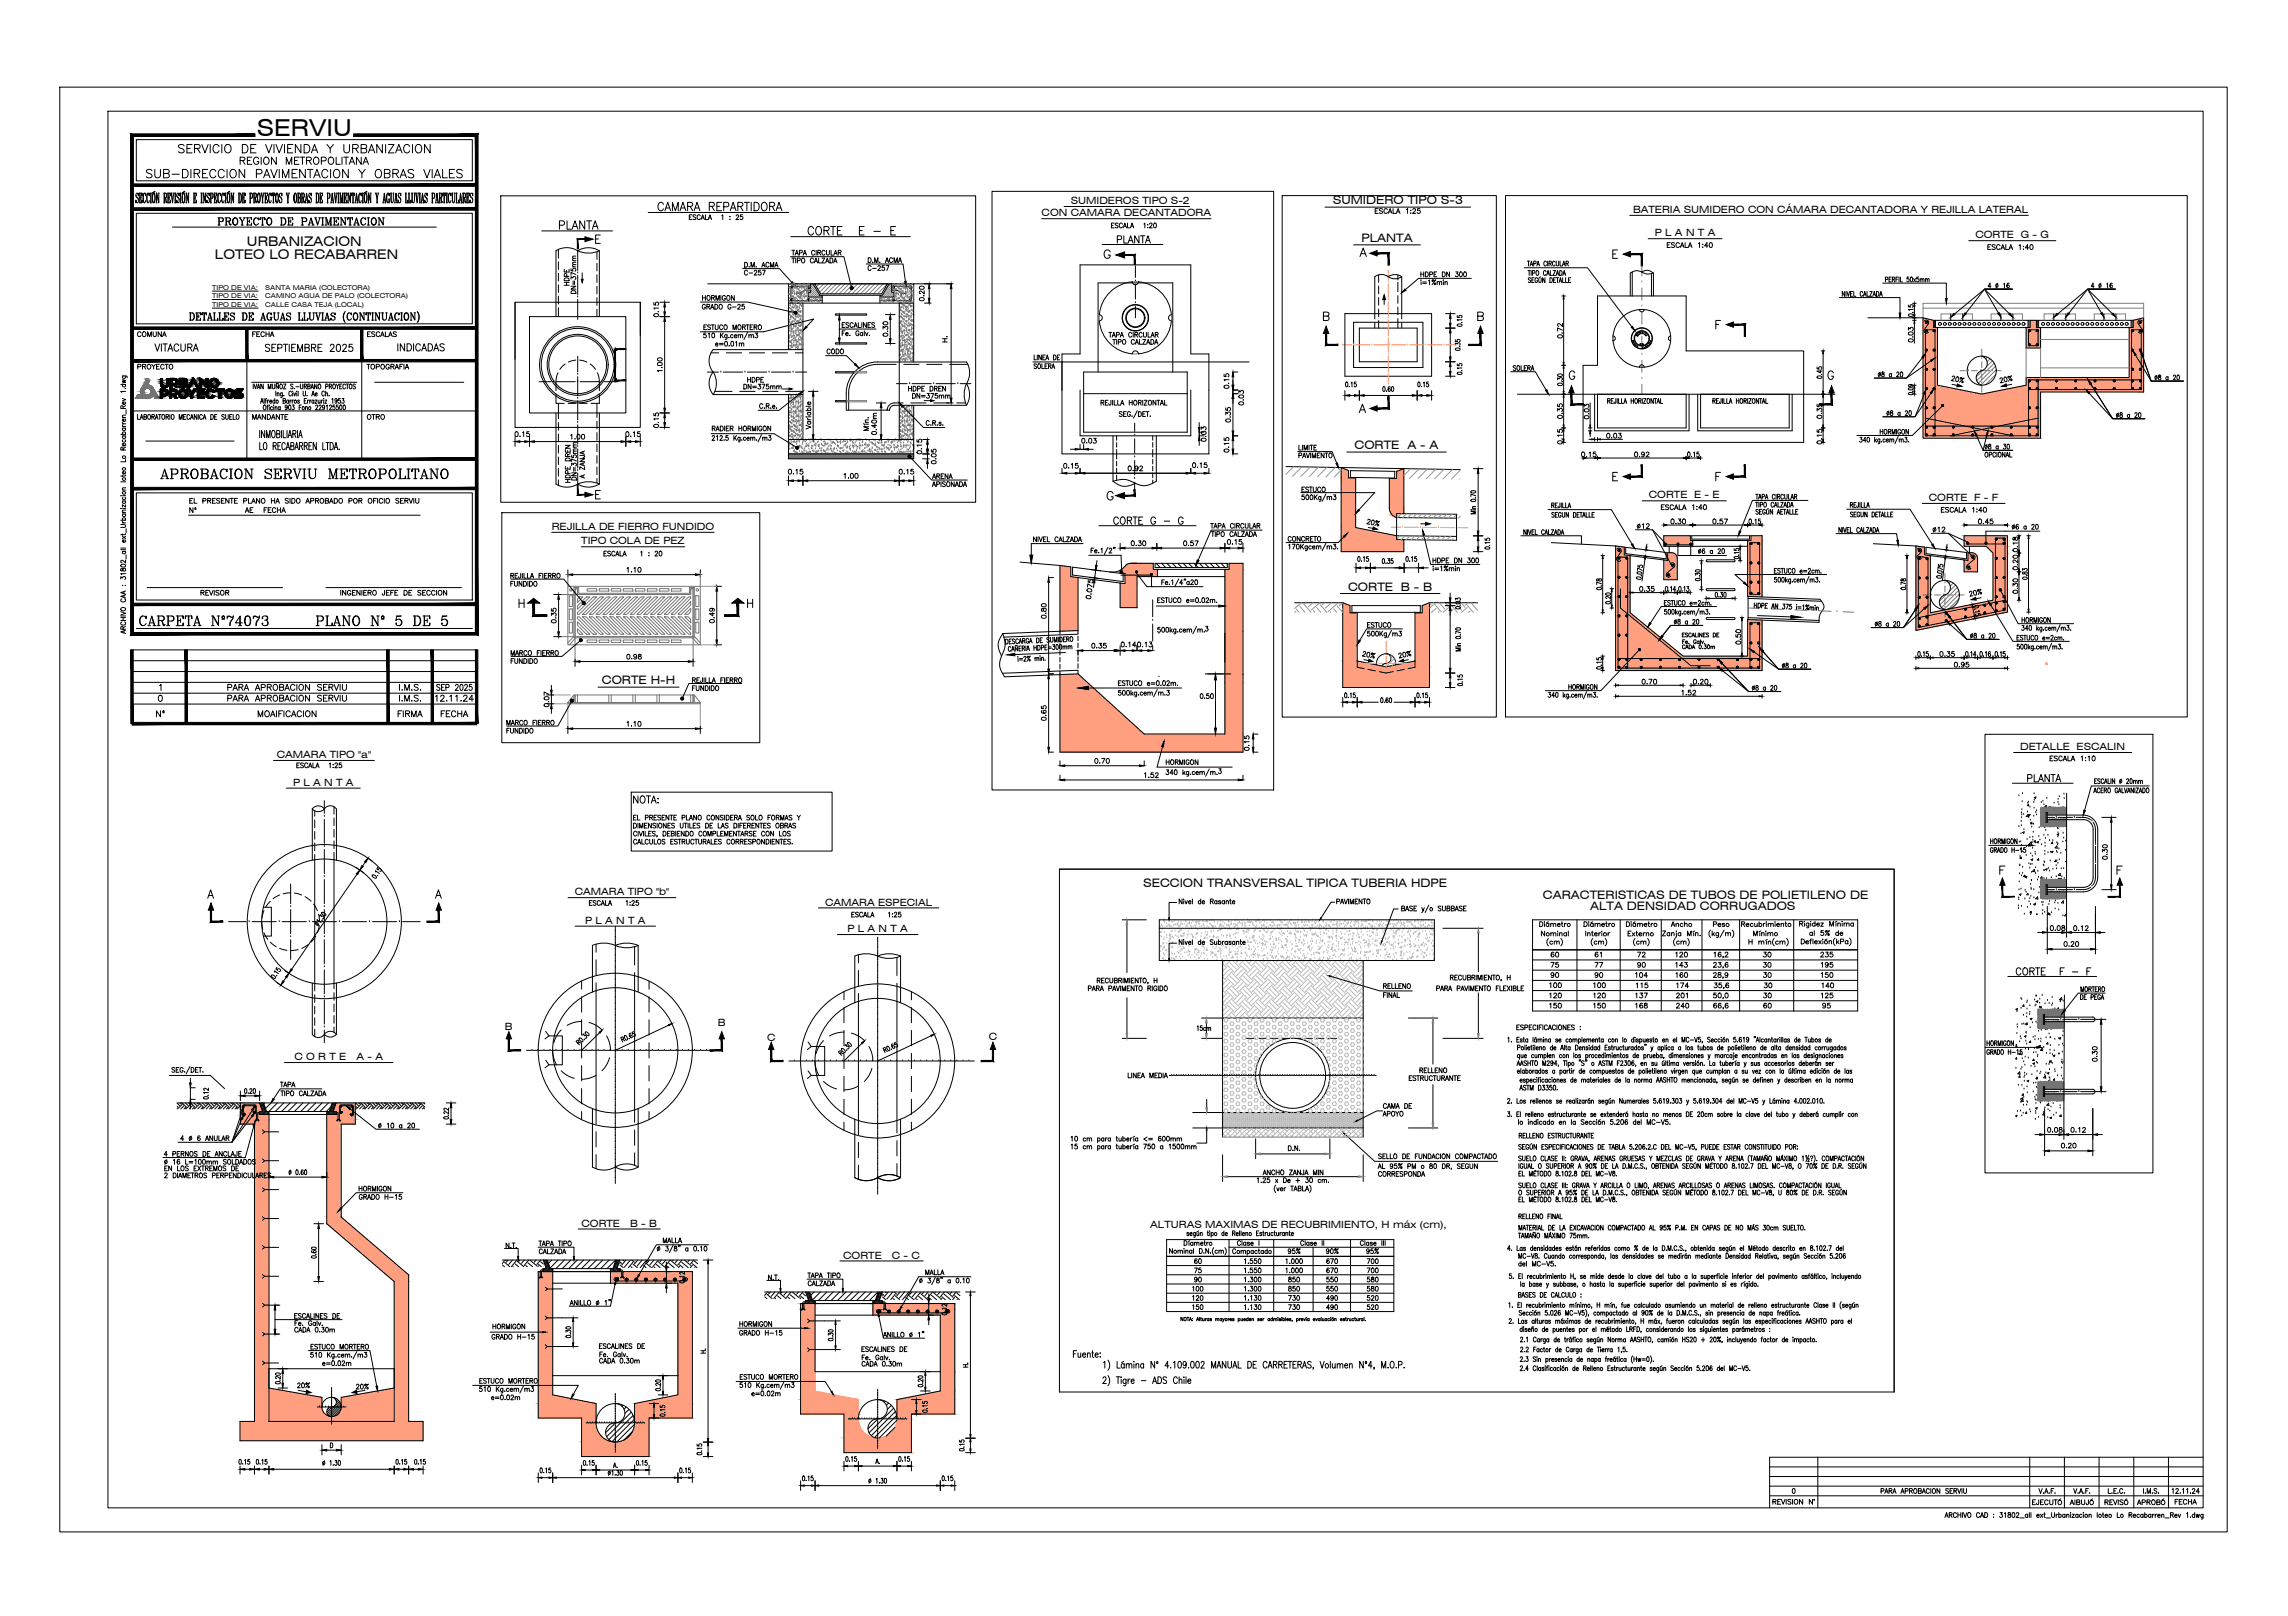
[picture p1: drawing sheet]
<svg xmlns="http://www.w3.org/2000/svg" width="841mm" height="594mm" viewBox="0 0 841 594" stroke-linecap="round" stroke-linejoin="round" font-family="sans-serif">
<defs><g id="words">
<text font-size="8.6" x="94.4" y="50">SERVIU</text>
<g font-size="7.1">
<text x="198.3" y="86.1">%%U PLANTA</text>
<text x="289.6" y="88.2">%%U CORTE E - E</text>
<text x="58.2" y="177.1">APROBACION SERVIU METROPOLITANO</text>
<text x="50.4" y="231.1">CARPETA Nº74073 PLANO Nº 5 DE 5</text>
</g>
<g font-size="6.6">
<text x="64.6" y="57.5">SERVICIO DE VIVIENDA Y URBANIZACION</text>
<text x="52.9" y="66.7">SUB-DIRECCION PAVIMENTACION Y OBRAS VIALES</text>
<text x="404.3" y="91">%%U PLANTA</text>
<text x="402.9" y="194.4">%%U CORTE G - G</text>
<text x="738.7" y="289.3">%%U PLANTA</text>
</g>
<g font-size="6.2">
<text x="87.5" y="61.7">REGION METROPOLITANA</text>
<text x="79.4" y="84">PROYECTO DE PAVIMENTACION</text>
<text x="96.7" y="130.5">SEPTIEMBRE 2025</text>
</g>
<g font-size="5.7">
<text x="56.1" y="130.2">VITACURA</text>
<text x="145.3" y="130.2">INDICADAS</text>
<text x="716.5" y="141.8">20%</text>
<text x="734.1" y="141.8">20%</text>
<text x="501.6" y="194.7">20%</text>
<text x="499.9" y="243.1">20%</text>
<text x="513.3" y="243.1">20%</text>
</g>
<g font-size="5.3">
<text x="213.1" y="109" transform="rotate(-90 213.1 109)">DN=375mm</text>
<text x="334.4" y="147.8">DN=375mm</text>
<text x="82.9" y="255.1">PARA APROBACION SERVIU</text>
<text x="159.5" y="255.1">SEP 2025</text>
<text x="82.9" y="258.9">PARA APROBACION SERVIU</text>
<text x="159.1" y="258.9">12.11.24</text>
<text x="56.8" y="264.6">Nº</text>
<text x="93.8" y="264.6">MOAIFICACION</text>
<text x="145.3" y="264.6">FIRMA</text>
<text x="161.2" y="264.6">FECHA</text>
<text x="629" y="364.8">35,6</text>
<text x="784.9" y="554.2">APROBÓ</text>
</g>
<g font-size="4.9">
<text x="79" y="95.2">LOTEO LO RECABARREN</text>
<text x="90.8" y="90.3">URBANIZACION</text>
<text x="318.2" y="100.5">C-257</text>
<text x="210.3" y="106.2" transform="rotate(-90 210.3 106.2)">HDPE</text>
<text x="272.7" y="102.3">C-257</text>
<text x="257.2" y="111.5">HORMIGON</text>
<text x="257.2" y="115">GRADO G-25</text>
<text x="49.7" y="124.9">COMUNA</text>
<text x="92.1" y="124.9">FECHA</text>
<text x="134.1" y="124.9">ESCALAS</text>
<text x="262.1" y="128.4">e=0.01m</text>
<text x="303" y="131.2">CODO</text>
<text x="49.7" y="136.9">PROYECTO</text>
<text x="273.8" y="141.8">HDPE</text>
<text x="272.7" y="144.3">DN=375mm</text>
<text x="333" y="145">HDPE DREN</text>
<text x="92.1" y="155.2">MANDANTE</text>
<text x="134.1" y="155.2">OTRO</text>
<text x="213.1" y="177.8" transform="rotate(-90 213.1 177.8)">DN=375mm</text>
<text x="341.8" y="177.1">ARENA</text>
<text x="477.7" y="182">ESTUCO</text>
<text x="68.8" y="189.8">Nº AE FECHA</text>
<text x="472.7" y="200.4">CONCRETO</text>
<text x="221.2" y="205.7">ESCALA 1 : 20</text>
<text x="73" y="220.1">REVISOR</text>
<text x="501.6" y="231.8">ESTUCO</text>
<text x="440.3" y="257.9">0.50</text>
<text x="215.9" y="334.1">ESCALA 1:25</text>
<text x="312.2" y="338.3">ESCALA 1:25</text>
<text x="613.5" y="341.8">Ancho</text>
<text x="629" y="341.8">Peso</text>
<text x="643.8" y="345.4">Mínimo</text>
<text x="569.4" y="353.1">60</text>
<text x="585.6" y="353.1">61</text>
<text x="601.1" y="353.1">72</text>
<text x="615.2" y="353.1">120</text>
<text x="647.3" y="353.1">30</text>
<text x="668.2" y="353.1">235</text>
<text x="569" y="356.7">75</text>
<text x="585.3" y="356.7">77</text>
<text x="601.1" y="356.7">90</text>
<text x="615.2" y="356.7">143</text>
<text x="647.3" y="356.7">30</text>
<text x="668.5" y="356.7">195</text>
<text x="568.7" y="364.4">100</text>
<text x="569" y="360.5">90</text>
<text x="584.9" y="364.4">100</text>
<text x="585.3" y="360.5">90</text>
<text x="600.4" y="360.5">104</text>
<text x="600.4" y="364.4">115</text>
<text x="615.2" y="360.5">160</text>
<text x="615.2" y="364.4">174</text>
<text x="647.3" y="360.5">30</text>
<text x="647.7" y="364.4">30</text>
<text x="668.5" y="360.5">150</text>
<text x="668.9" y="364.4">140</text>
<text x="568.7" y="367.9">120</text>
<text x="568.7" y="371.8">150</text>
<text x="584.9" y="367.9">120</text>
<text x="584.9" y="371.8">150</text>
<text x="600.4" y="367.9">137</text>
<text x="600.4" y="371.8">168</text>
<text x="615.2" y="367.9">201</text>
<text x="615.2" y="371.8">240</text>
<text x="647.3" y="367.9">30</text>
<text x="647.3" y="371.8">60</text>
<text x="668.5" y="367.9">125</text>
<text x="669.2" y="371.8">95</text>
<text x="439.2" y="379.9">15cm</text>
<text x="102.3" y="400.8">TAPA</text>
<text x="507.6" y="411.7">APOYO</text>
<text x="131.2" y="442">GRADO H-15</text>
<text x="243.1" y="458.3">MALLA</text>
<text x="438.1" y="465.7">60</text>
<text x="486.8" y="465.7">670</text>
<text x="501.6" y="465.7">700</text>
<text x="339.4" y="469.9">MALLA</text>
<text x="438.1" y="469.2">75</text>
<text x="438.1" y="472.4">90</text>
<text x="472.7" y="472.4">850</text>
<text x="486.8" y="469.2">670</text>
<text x="486.8" y="472.4">550</text>
<text x="501.6" y="469.2">700</text>
<text x="501.6" y="472.4">580</text>
<text x="437.4" y="475.9">100</text>
<text x="437.4" y="479.4">120</text>
<text x="472.7" y="475.9">850</text>
<text x="472.7" y="479.4">730</text>
<text x="486.8" y="475.9">550</text>
<text x="486.8" y="479.4">490</text>
<text x="501.6" y="475.9">580</text>
<text x="501.6" y="479.4">520</text>
<text x="437.4" y="482.6">150</text>
<text x="472.7" y="482.6">730</text>
<text x="486.8" y="482.6">490</text>
<text x="501.6" y="482.6">520</text>
<text x="179.9" y="493.5">GRADO H-15</text>
<text x="270.9" y="492.1">GRADO H-15</text>
<text x="117.8" y="503.4">e=0.02m</text>
<text x="108.3" y="511.5">20%</text>
<text x="130.2" y="511.9">20%</text>
<text x="179.6" y="515.8">e=0.02m</text>
<text x="275.5" y="514.3">e=0.02m</text>
<text x="798.7" y="554.2">FECHA</text>
</g>
<g font-size="4.3">
<text x="489.9" y="75.1">SUMIDERO TIPO S-3</text>
<text x="500.4" y="89">PLANTA</text>
<text x="497.9" y="165.2">CORTE A - A</text>
<text x="495.5" y="217.2">CORTE B - B</text>
<text x="221.3" y="251.6">CORTE H-H</text>
<text x="420.2" y="326">SECCION TRANSVERSAL TIPICA TUBERIA HDPE</text>
<text x="567.2" y="330.5">CARACTERISTICAS DE TUBOS DE POLIETILENO DE</text>
<text x="584.5" y="334.6">ALTA DENSIDAD CORRUGADOS</text>
</g>
<g font-size="3.7">
<text x="393.6" y="75">SUMIDEROS TIPO S-2</text>
<text x="382.9" y="79.5">CON CAMARA DECANTADORA</text>
<text x="600.3" y="78.3">BATERIA SUMIDERO CON CÁMARA DECANTADORA Y REJILLA LATERAL</text>
<text x="608.3" y="86.9">P L A N T A</text>
<text x="726.1" y="87.6">CORTE G - G</text>
<text x="606.1" y="183.2">CORTE E - E</text>
<text x="709" y="184.2">CORTE F - F</text>
<text x="202.8" y="194.8">REJILLA DE FIERRO FUNDIDO</text>
<text x="213.7" y="200.1">TIPO COLA DE PEZ</text>
<text x="742.6" y="275.8">DETALLE ESCALIN</text>
<text x="101.8" y="278.7">CAMARA TIPO &quot;a&quot;</text>
<text x="107.7" y="288.9">P L A N T A</text>
<text x="211.2" y="329.1">CAMARA TIPO &quot;b&quot;</text>
<text x="303.3" y="332.9">CAMARA ESPECIAL</text>
<text x="215.1" y="339.6">P L A N T A</text>
<text x="311.5" y="342.7">P L A N T A</text>
<text x="263.8" y="377.1">B</text>
<text x="185.6" y="378.8">B</text>
<text x="282" y="382.7">C</text>
<text x="363.5" y="382.4">C</text>
<text x="108.2" y="389.7">C O R T E</text>
<text x="131" y="389.7">A - A</text>
<text x="213.7" y="450.9">CORTE</text>
<text x="231.6" y="450.9">B - B</text>
<text x="422.8" y="451.4">ALTURAS MAXIMAS DE RECUBRIMIENTO, H máx (cm),</text>
<text x="309.9" y="462.7">CORTE</text>
<text x="327.8" y="462.7">C - C</text>
</g>
<text font-size="3.5" x="602.9" y="123.8">V</text>
<g font-size="3.1">
<text x="600.1" y="128.4">A</text>
<text x="600.8" y="128.8">S</text>
<text x="604" y="128.8">U</text>
</g>
<text font-size="2.6" x="605.4" y="127.4">A</text>
<g font-size="2.5">
<text x="78" y="106.4">TIPO DE VIA:</text>
<text x="97.5" y="106.4">SANTA MARIA (COLECTORA)</text>
<text x="78" y="109.5">TIPO DE VIA:</text>
<text x="78" y="112.7">TIPO DE VIA:</text>
<text x="97.5" y="109.5">CAMINO AGUA DE PALO (COLECTORA)</text>
<text x="97.5" y="112.7">CALLE CASA TEJA (LOCAL)</text>
</g>
</g></defs>
<!-- layer: 05-DETALLES COTAS -->
<g fill="none" stroke="#000" stroke-width=".37">
<path d="M203.5 218.6h2.7M208.7 209.5v2.6M210.5 211.3h45.1M230.5 208.9l.4-.3v1.8M232.1 210.2h.1M233 208.9l.5-.3v1.8M234.7 208.7a.86 .86 0 0 1 1.1 .6 .86 .86 0 0 1-.7 1.1l-.5-.4zM257.4 209.5v2.6M262.6 215.5h2.6M263.5 217.3v18M202.7 226.3v-.9l.6 .5a.59 .59 0 0 1 1-.5 .59 .59 0 0 1-.2 1.1M202.7 223.8v.8l.7 .1a.63 .63 0 0 1 0-1 .63 .63 0 0 1 .9 .2 .63 .63 0 0 1-.2 .9"/>
<path d="M202.8 228.1a.87 .87 0 0 1 1-.4 .87 .87 0 0 1 .6 1 .87 .87 0 0 1-1.1 .4 .87 .87 0 0 1-.5-1zM203.5 234h2.7M204.3 227.1h.1M205.3 220.3v12M260.9 228a.89 .89 0 0 1 1.1-.3 .89 .89 0 0 1 .5 1 .89 .89 0 0 1-1.1 .3 .89 .89 0 0 1-.5-1zM261.4 223.6a.55 .55 0 0 1 .5 .8 .55 .55 0 0 1-.9 .2 .55 .55 0 0 1 .1-.9l1.4 .2-.2 .7M262 225.2v1.2l-1.2-.8h1.8M262.4 227.1h.1M262.6 237.1h2.6M200.1 258.9a.89 .89 0 0 1 1.1-.4 .89 .89 0 0 1 .5 1.1 .89 .89 0 0 1-1.1 .3 .89 .89 0 0 1-.5-1zM200.1 256.4a.89 .89 0 0 1 1.1-.4 .89 .89 0 0 1 .5 1 .89 .89 0 0 1-1.1 .4 .89 .89 0 0 1-.5-1zM200.9 255.5h2.6"/>
<path d="M200.9 258.7h2.6M201.6 258h.1M201.8 255.3l-1.8-.9v1.2M202.7 252v1.7M202.7 255.5v3.2M211.4 242.3v2.7M213.2 243.2h39.8M230.6 240.6a.81 .81 0 0 1 1 .8 .81 .81 0 0 1-1 .8l-.2-.7zM232.2 242.1h.1M234 241.1a.55 .55 0 0 1-.8 .5 .55 .55 0 0 1-.2-.9 .55 .55 0 0 1 .9 .1l-.1 1.4-.8-.2M234.8 240.6v.5a.72 .72 0 0 1 .8 .3 .72 .72 0 0 1 0 .8l-.9-.1v-.6l1-.6-.3-.4zM254.8 242.3v2.7"/>
<path d="M202.7 260.5v1.8M208.7 267v2.6M210.5 267.9h45.1M230.5 265.6l.4-.4v1.8M232.1 266.8h.1M233 265.6l.5-.4v1.8M234.7 265.3a.87 .87 0 0 1 1.1 .7 .87 .87 0 0 1-.7 1l-.5-.3zM257.4 267v2.6"/>
</g>
<path d="M208.7 211.3l1.8-.3v.5zM255.6 211l1.8 .3-1.8 .2zM263.5 215.5l.3 1.8h-.6zM205.3 218.6l.3 1.7h-.6zM205 232.3h.6l-.3 1.7zM263.2 235.3h.6l-.3 1.8zM202.4 253.7h.6l-.3 1.8zM211.4 243.2l1.8-.3v.6zM253 242.9l1.8 .3-1.8 .3zM202.7 258.7l.3 1.8h-.6zM208.7 267.9l1.8-.3v.6zM255.6 267.6l1.8 .3-1.8 .3z" fill="#000" stroke="#000" stroke-width=".37"/>
<!-- layer: FORMATO -->
<g fill="none" stroke="#000" stroke-width=".37">
<path d="M184.1 72h174.5v112.6h-174.5zM364.6 70.3h103.6v220.1h-103.6zM499.9 94.3l1.2-3.1 1.1 3.1M500.3 93.3h1.5M486.5 116.2l1.7-.1 .3-.5-.1-.6-.6-.3h-1.3v3.1h1.3a.82 .82 0 0 0 .7-.8 .82 .82 0 0 0-.7-.8M543.2 116.2l1.8-.1 .3-.5-.2-.6-.6-.3h-1.3v3.1h1.3a.82 .82 0 0 0 .8-.8 .82 .82 0 0 0-.8-.8M499.6 151.7l1.2-3.1 1.2 3.1M500.1 150.7h1.5M184.5 188.5h94.8v84.5h-94.8zM202.8 195.7h59.7M213.7 201h37.9M100.5 279.6h37.1"/>
<path d="M740.1 276.6h43.5M105.3 289.7h27.1M735.1 319.8h1.2M737 318.4h-1.9v3.1M778.2 319.8h1.1M780.1 318.4h-1.9v3.1M208.8 330h39.6M300.8 333.8h44.3M211.4 340.5h29.6M307.8 343.6h29.6M104.6 390.6h39.9M212.5 451.8h30.2"/>
<path d="M308.7 463.6h30.7"/>
</g>
<!-- layer: 05-PROY DETALLES -->
<g fill="none" stroke="#767676" stroke-width=".37">
<path d="M205.3 218.6h7M208.7 215.5h48.7v21.6h-48.7zM208.7 210.8v4.7M209.3 219h1.1v4h-1.1zM210.9 216h1.8v2.1h40.7v-2.1h1.8v18.5h-44.3zM211.4 216.4h.9v2.2h41.6v-2.2h.9v17.6h-43.4zM215.8 216.4h3.6v.9h-3.6zM220.2 216.4h3.6v.9h-3.6zM220.6 219.4h1.2l-6.4 6.5h-1.2zM223.1 219.4h1.2l-6.4 6.5h-1.3zM224.7 216.4h3.5v.9h-3.5zM229.1 216.4h3.5v.9h-3.5z"/>
<path d="M233.5 216.4h3.6v.9h-3.6zM237.9 216.4h3.6v.9h-3.6zM242.4 216.4h3.5v.9h-3.5zM245.6 219.4h1.3l-6.5 6.5h-1.2zM246.8 216.4h3.5v.9h-3.5zM248.1 219.4h1.3l-6.5 6.5h-1.2zM255.7 219h1.2v4h-1.2zM257.4 210.8v4.7M205.3 234h6.1v9.2M209.3 228.7h1.1v4h-1.1zM209.3 223.9h1.1v3.9h-1.1zM210.9 233.9l-2.2 2.5"/>
<path d="M211.6 234.5l-2.3 2.6M212.3 226.7h.6l6.4 6.5h-1.2l-5.8-5.8zM212.3 228.6l4.5 4.6h-1.2l-3.3-3.3zM212.3 231.1l2 2.1h-1.3l-.7-.8zM212.3 225.2l5.8-5.8h1.2l-6.4 6.5h-.6zM212.3 222.7l3.3-3.3h1.2l-4.5 4.6zM212.3 220.2l.7-.8h1.3l-2 2.1zM214.2 226.7h1.2l6.4 6.5h-1.2zM215.8 235.3h3.6v.9h-3.6zM216.6 226.7h1.3l6.4 6.5h-1.2zM219.1 226.7h1.3l6.4 6.5h-1.2zM219.1 225.9l6.5-6.5h1.2l-6.4 6.5z"/>
<path d="M220.2 235.3h3.6v.9h-3.6zM221.7 226.7h1.2l6.4 6.5h-1.2zM221.7 225.9l6.4-6.5h1.2l-6.4 6.5zM224.2 226.7h1.2l6.4 6.5h-1.2zM224.2 225.9l6.4-6.5h1.2l-6.4 6.5zM224.7 235.3h3.5v.9h-3.5zM226.7 226.7h1.2l6.4 6.5h-1.2zM226.7 225.9l6.4-6.5h1.2l-6.4 6.5zM229.1 235.3h3.5v.9h-3.5zM229.2 226.7h1.2l6.4 6.5h-1.2zM229.2 225.9l6.4-6.5h1.2l-6.4 6.5zM231.7 226.7h1.2l6.4 6.5h-1.2z"/>
<path d="M231.7 225.9l6.4-6.5h1.2l-6.4 6.5zM233.5 235.3h3.6v.9h-3.6zM234.2 226.7h1.2l6.5 6.5h-1.3zM234.2 225.9l6.4-6.5h1.3l-6.5 6.5zM236.7 226.7h1.2l6.5 6.5h-1.3zM236.7 225.9l6.4-6.5h1.3l-6.5 6.5zM237.9 235.3h3.6v.9h-3.6zM239.2 226.7h1.2l6.5 6.5h-1.3zM241.7 226.7h1.2l6.5 6.5h-1.3zM242.4 235.3h3.5v.9h-3.5zM244.2 226.7h1.3l6.4 6.5h-1.3zM244.2 225.9l6.4-6.5h1.3l-6.4 6.5z"/>
<path d="M246.7 226.7h1.3l5.9 6v.5h-.8zM246.7 225.9l6.4-6.5h.8v.5l-5.9 6zM246.8 235.3h3.5v.9h-3.5zM249.2 226.7h1.3l3.4 3.5v1.2zM249.2 225.9l4.7-4.7v1.2l-3.4 3.5zM251.7 226.7h1.2l1 1v1.2zM251.7 225.9l2.2-2.2v1.2l-1 1zM254.6 234.5l2.2 2.6M254.8 234v9.2M255.2 233.9l2.2 2.5M255.7 228.7h1.2v4h-1.2zM255.7 223.9h1.2v3.9h-1.2z"/>
<path d="M208.7 258.3l2.2-2.8h.5v2.8M208.7 258.3h48.7v.4h-48.7zM210.9 255.5v2.8M211.4 255.5h43.4v2.8h-43.4zM212.3 255.5v2.8M223.8 255.5v2.8M224.7 255.5v2.8M232.6 255.5v2.8M233.5 255.5v2.8M241.5 255.5v2.8M242.4 255.5v2.8M253.9 255.5v2.8"/>
<path d="M254.8 258.3v-2.8h.4l2.2 2.8M255.2 255.5v2.8"/>
<circle cx="209.8" cy="216.9" r=".44"/>
<circle cx="256.3" cy="216.9" r=".45"/>
</g>
<path d="M257.4 215.5h6.1M257.4 237.1h6.1M202.7 258.7h6v9.2M202.7 255.5h6.9M257.4 258.7v9.2" fill="none" stroke="#989898" stroke-width=".37"/>
<!-- layer: 05-PROY EXT DETALLES -->
<g fill="#000" stroke="#000" stroke-width=".37">
<path d="M194 221.7l2.2-1.8 2.2 1.8zM269 221.7l2.2-1.8 2.2 1.8z"/>
<path d="M195.8 226.6h5.2v-.6zM195.8 226.6l.7-.6h4.5zM195.8 221.7v4.9l.7-.6zM195.8 221.7h.7v4.3z"/>
<path d="M266.3 226v.6l4.6-.6zM266.3 226.6l4.6-.6 .6 .6zM270.9 221.7v4.3l.6 .6zM270.9 221.7h.6v4.9z"/>
</g>
<!-- layer: 4 Lluvias Detalles textos -->
<g fill="none" stroke="#000" stroke-width=".37">
<path d="M190.8 220.3v3.1M190.8 221.7h1.8M192.6 220.3v3.1M274.8 221.7h1.9M274.8 220.3v3.1M276.7 220.3v3.1M233.9 299.7h-1v1.8h1M234.3 299.7v1.8h1M234.5 292.6v2.7l-1.6-2.7v2.7M235.7 292.7l.3-.1a1.35 1.35 0 0 1 1.1 1.3 1.35 1.35 0 0 1-1.1 1.4 1.63 1.63 0 0 1-.3-2.6zM237.6 292.6h1.5M238.4 292.6v2.7"/>
<path d="M239.4 295.3l.9-2.7 .9 2.7M239.7 294.4h1.2M241.4 299.7h-1v1.8h1M241.9 293.5v.2zM241.9 295v.3zM242.8 299.9l-.3-.2-.7 .2 .1 .5 .9 .6-.3 .5-.7-.3M244.4 299.7h-1v1.8h1M245.9 299.7v1.8l-1.1-1.8v1.8M246.2 299.7h1.1M246.8 299.7v1.8M248.7 299.7h-1v1.8h1M252.3 299.7v1.8h.9"/>
<path d="M256 299.7v1.8l-1-1.8v1.8M256.9 299.8l.1-.1a.85 .85 0 0 1 .8 .9 .85 .85 0 0 1-.9 .8l-.3-.6zM261.7 299.8l.2-.1a.85 .85 0 0 1 .8 .9 .85 .85 0 0 1-1 .8l-.3-.6zM264.2 299.7v1.8l-1-1.8v1.8M265.8 299.9l-.4-.2-.6 .2 .1 .5 .9 .6-.4 .5-.6-.3M266.3 299.7v1.8M267 299.7a.91 .91 0 0 1 1 .9 .91 .91 0 0 1-1 .9zM269.5 299.7h-1v1.8h1M275.5 299.9l-.3-.2-.7 .2 .1 .5 .9 .6-.3 .5-.7-.3M276.3 299.8l.1-.1a.85 .85 0 0 1 .8 .9 .85 .85 0 0 1-.9 .8l-.3-.6zM277.7 299.7v1.8h.9M279.3 299.8l.1-.1a.85 .85 0 0 1 .8 .9 .85 .85 0 0 1-.9 .8l-.4-.6z"/>
<path d="M283.3 299.7h-1v1.8M283.9 299.8l.1-.1a.85 .85 0 0 1 .8 .9 .85 .85 0 0 1-.9 .8l-.3-.6zM291.1 299.9l-.4-.2-.7 .2 .2 .5 .9 .6-.4 .5-.7-.3M293 299.7l.6 .8v1M294.2 299.7l-.6 .8M232.9 302.6a.91 .91 0 0 1 1.1 .9 .91 .91 0 0 1-1.1 .9zM232.9 300.5h.6M234 306a.59 .59 0 0 0-.7-.4 .59 .59 0 0 0-.4 .7v.4a.59 .59 0 0 0 .4 .6 .59 .59 0 0 0 .7-.4M234 309a.59 .59 0 0 0-.7-.5 .59 .59 0 0 0-.4 .7v.4a.59 .59 0 0 0 .4 .7 .59 .59 0 0 0 .7-.4M234.3 310.3l.6-1.8 .6 1.8M234.5 302.6v1.8M234.6 305.6v1.7"/>
<path d="M234.6 309.7h.7M234.9 305.6l.6 1.7 .7-1.7M235.1 304.4v-1.8l.6 1.8 .6-1.8v1.8M235.9 308.5v1.8h.9M236.5 305.6v1.7M236.9 303.5h.6M237.1 305.6v1.7h.9M237.2 300.6l.9-.1v-.7l-.9-.1v1.8M237.9 302.6h-1v1.8h1M238.3 309a.59 .59 0 0 0-.7-.5 .59 .59 0 0 0-.5 .7v.4a.59 .59 0 0 0 .5 .7 .59 .59 0 0 0 .7-.4M238.4 306.4h.6M238.8 300.5l.9-.1 .1-.5-1-.2v1.8"/>
<path d="M238.8 308.5v1.3l.5 .5 .5-.2 .1-1.6M239.3 300.5l.6 1M239.4 302.6v1.8l-1-1.8v1.8M239.4 305.6h-1v1.7h1M240.4 300.5h.6M240.5 308.5v1.8h.9M240.9 305.8l-.4-.2-.7 .2 .2 .5 .9 .6-.4 .4-.7-.2M241 302.9l-.4-.3-.6 .3 .1 .4 .9 .6-.4 .5-.6-.2M241.5 307.3l-.1 .4M241.5 302.6v1.8M241.8 308.8l.4-.3a.85 .85 0 0 1 .8 1 .85 .85 0 0 1-1 .7l-.3-.6zM242.2 302.9l.2-.2a.81 .81 0 0 1 .9 .8 .81 .81 0 0 1-.9 .8l-.3-.6z"/>
<path d="M243.4 300.5h.6M243.7 305.6a.9 .9 0 0 1 1.1 .9 .9 .9 0 0 1-1.1 .8zM244.4 308.8l-.4-.3-.6 .3 .1 .4 .9 .6-.4 .5-.6-.2M244.9 302.6v1.8l-1.1-1.8v1.8M245.3 306.4h.6M245.5 303.5h.6M246.3 305.6h-1v1.7h1M246.5 302.6h-1v1.8h1M246.6 309.4h.5M246.8 306.4h.9l.1-.6-1-.2v1.7h.9l.1-.5-.3-.4M247.5 308.5h-.9v1.8h.9M247.7 300.5h.6"/>
<path d="M247.9 302.9l-.4-.3-.6 .3 .1 .4 .9 .6-.4 .5-.6-.2M248.4 305.6v1.7M249 308.8l-.4-.3-.7 .3 .2 .4 .9 .6-.4 .5-.7-.2M249 306.4h.6M249.3 308.5h1M249.8 308.5v1.8M250 305.6h-1v1.7h1M250 302.6v1.3l.5 .5 .5-.2 .1-1.6M250.7 300.6l.9-.1v-.7l-.9-.1v1.8M250.7 309.4l.9-.1v-.7l-.9-.1v1.8M251.3 309.4l.5 .9M251.5 305.6v1.7l-1.1-1.7v1.7"/>
<path d="M251.5 302.6h1M252 302.6v1.8M252.1 305.6a.93 .93 0 0 1 1 .6 .93 .93 0 0 1-.5 1.1h-.5zM252.3 308.5v1.3l.5 .5 .5-.2 .1-1.6M252.9 302.6v1.8M253.4 301.5l.6-1.8 .6 1.8M253.5 302.6v1.8h1M253.6 300.9h.8M253.9 305.7l.2-.1a.84 .84 0 0 1 .7 .9 .84 .84 0 0 1-.9 .8l-.3-.6zM254.8 303.5h.6M255 309a.59 .59 0 0 0-.6-.5 .59 .59 0 0 0-.5 .7v.4a.59 .59 0 0 0 .5 .7 .59 .59 0 0 0 .6-.4M255.4 308.5h1"/>
<path d="M255.8 302.6h-1v1.8h1M255.9 308.5v1.8M256.8 308.5v1.3l.4 .5 .6-.2 .1-1.6M257.2 302.9l-.3-.3-.7 .3 .1 .4 .9 .6-.3 .5-.7-.2M258 306a.59 .59 0 0 0-.7-.4 .59 .59 0 0 0-.4 .7v.4a.59 .59 0 0 0 .4 .6 .59 .59 0 0 0 .7-.4M258.5 309.4l.9-.1v-.7l-.9-.1v1.8M258.8 305.7l.1-.1a.84 .84 0 0 1 .8 .9 .84 .84 0 0 1-.9 .8l-.3-.6zM259 309.4l.5 .9M259.4 302.6a.91 .91 0 0 1 1.1 .9 .91 .91 0 0 1-1.1 .9zM259.8 310.3l.6-1.8 .6 1.8M260.1 309.7h.7M260.2 307.3v-1.7l.6 1.7 .6-1.7v1.7"/>
<path d="M261 300.1a.59 .59 0 0 0-.7-.4 .59 .59 0 0 0-.5 .7v.4a.59 .59 0 0 0 .5 .7 .59 .59 0 0 0 .7-.5M261 303.5h.6M261.4 308.5v1.8h.9M261.9 302.6h-.9v1.8h.9M262 306.5l.9-.1 .1-.6-1-.2v1.7M262.7 309.4h.6M263.6 305.6v1.7h.9M263.7 308.5h-1v1.8h1M264 302.6v1.8h.9M264.9 306.4h.6M265.1 304.4l.6-1.8 .6 1.8M265.1 308.8l-.3-.3-.7 .3 .1 .4 .9 .6-.3 .5-.7-.2"/>
<path d="M265.3 303.8h.8M265.9 305.6h-1v1.7h1M266.3 307.3v-1.7l.7 1.7 .6-1.7v1.7M267.6 302.9l-.3-.3-.7 .3 .1 .4 .9 .6-.3 .5-.7-.2M268.2 306.4h.6M268.3 309a.59 .59 0 0 0-.7-.5 .59 .59 0 0 0-.4 .7v.4a.59 .59 0 0 0 .4 .7 .59 .59 0 0 0 .7-.4M268.5 300.5h.7M269.1 308.6l.1-.1a.85 .85 0 0 1 .8 1 .85 .85 0 0 1-.9 .7l-.3-.6zM269.2 305.6h-1v1.7h1M269.8 302.6a.91 .91 0 0 1 1.1 .9 .91 .91 0 0 1-1.1 .9zM270 300.5l.9-.1 .1-.5-1-.2v1.8M270.5 309.4l.9-.1v-.7l-.9-.1v1.8"/>
<path d="M270.5 300.5l.6 1M270.7 305.6v1.7l-1.1-1.7v1.7M271.1 305.6h1M271.1 309.4l.5 .9M271.4 301.5l.6-1.8 .6 1.8M271.4 302.6v1.8M271.6 300.9h.8M271.6 305.6v1.7M272 303.5h.6M272.1 309.4l.9-.1v-.7l-.9-.1v1.8M272.3 307.3l.6-1.7 .6 1.7M272.5 306.8h.8"/>
<path d="M272.7 309.4l.5 .9M273 302.6h-1v1.8M273.3 303.5h.6M273.7 309.4h.6M273.9 306.4h.9l.1-.6-1-.2v1.7M274.3 302.6h-1v1.8h1M274.4 306.4l.5 .9M274.7 308.5h-1v1.8h1M274.8 303.5l.9-.1 .1-.6-1-.2v1.8M275.3 303.5l.5 .9M276.1 308.8l-.3-.3-.7 .3 .1 .4 .9 .6-.3 .5-.7-.2M276.4 303.5h.6"/>
<path d="M276.4 305.8l-.3-.2-.7 .2 .1 .5 .9 .6-.3 .4-.7-.2M276.7 309.5l.9-.1v-.8l-.9-.1v1.8M277 306.4h.6M277.4 302.6h-1v1.8h1M278 305.6h-1v1.7h1M278.5 308.6l.1-.1a.85 .85 0 0 1 .8 1 .85 .85 0 0 1-.9 .7l-.3-.6zM278.9 302.6v1.8l-1.1-1.8v1.8M279.3 302.6h1M279.8 302.6v1.8M280.7 303.5h.6M281 308.5v1.8l-1.1-1.8v1.8M281.1 306a.59 .59 0 0 0-.7-.4 .59 .59 0 0 0-.5 .7v.4a.59 .59 0 0 0 .5 .6 .59 .59 0 0 0 .7-.4"/>
<path d="M281.6 308.5a.91 .91 0 0 1 1.1 .9 .91 .91 0 0 1-1.1 .9zM281.7 302.6h-1v1.8h1M281.8 305.7a.8 .8 0 0 1 1 .8 .8 .8 0 0 1-1 .8l-.3-.6zM282.3 300.5h.6M283.1 302.9l-.3-.3-.7 .3 .1 .4 .9 .6-.3 .5-.7-.2M283.2 308.5v1.8M283.8 309.4h.6M284.3 305.6v1.7l-1-1.7v1.7M284.8 308.5h-1v1.8h1M285.3 300.5l.9-.1v-.6l-.9-.1v1.8M285.5 302.7l.1-.1a.85 .85 0 0 1 .8 .9 .85 .85 0 0 1-.9 .8l-.3-.6zM285.9 300.5l.5 1"/>
<path d="M286.3 308.5v1.8l-1.1-1.8v1.8M286.5 305.6v1.7h1M286.7 308.5h1M286.9 301.5v-1.8l.6 1.8 .6-1.8v1.8M286.9 303.5l.9-.1v-.7l-.9-.1v1.8l1-.2 .1-.4-.4-.3M287.2 308.5v1.8M287.9 305.8l.2-.1a.8 .8 0 0 1 .9 .8 .8 .8 0 0 1-.9 .8l-.4-.6zM288.1 309.4h.6M288.5 301.5l.6-1.8 .6 1.8M288.5 303.5l.9-.1 .1-.6-1-.2v1.8M288.7 300.9h.8M289 303.5l.6 .9"/>
<path d="M289.1 308.5h-1v1.8h1M289.9 304.4l.6-1.8 .6 1.8M290.1 303.8h.8M290.5 305.8l-.4-.2-.7 .2 .2 .5 .9 .6-.4 .4-.7-.2M290.6 308.8l-.4-.3-.7 .3 .2 .4 .9 .6-.4 .5-.7-.2M291.2 310.1h.1M292.5 302.9l-.4-.3-.7 .3 .1 .4 1 .6-.4 .5-.7-.2"/>
</g>
<!-- layer: 00-FORMATO -->
<path d="M219.8 252.6h29.8" fill="none" stroke="#000" stroke-width=".37"/>
<!-- layer: 05-PROY EXT DETALLES TEXTO -->
<g fill="none" stroke="#000" stroke-width=".37">
<path d="M187.8 211.6l.9-.1v-.6l-.9-.1v1.7M187.8 212.9h19.4l7.1 8.5M187.8 214.6h.5M188.3 211.6l.5 .9M188.7 213.7h-.9v1.8M189.1 213.7v1.3l.5 .5 .5-.2 .1-1.6M189.3 211.6h.7M190.3 210.8h-1v1.7h1M191.4 210.8l-.1 1.6-.5 .1-.2-.5M191.8 213.7v1.8l-1-1.8v1.8M192 210.8v1.7M192.5 213.7a.91 .91 0 0 1 1 .9 .91 .91 0 0 1-1 .9z"/>
<path d="M192.6 210.8v1.7h.9M193.9 210.8v1.7h.9M194 213.7v1.8M194.7 213.7a.91 .91 0 0 1 1 .9 .91 .91 0 0 1-1 .9zM195 212.5l.6-1.7 .6 1.7M195.2 212h.7M196.5 213.8l.1-.1a.85 .85 0 0 1 .8 .9 .85 .85 0 0 1-.9 .8l-.3-.6zM198.1 211.6h.7M199.1 210.8h-1v1.7M199.5 210.8v1.7M200.1 211.6h.6M201.1 210.8h-1v1.7h1"/>
<path d="M201.6 211.6l.9-.1 .1-.5-1-.2v1.7M202.1 211.6l.5 .9M203.1 211.6l1-.1v-.5l-1-.2v1.7M203.7 211.6l.5 .9M204.8 211l.2-.1a.8 .8 0 0 1 .9 .8 .8 .8 0 0 1-.9 .8l-.3-.6zM193.7 239.6a.59 .59 0 0 0-.7-.4 .59 .59 0 0 0-.4 .6v.5a.59 .59 0 0 0 .4 .6 .59 .59 0 0 0 .7-.4M194.5 239.3l.1-.1a.85 .85 0 0 1 .8 .9 .85 .85 0 0 1-.9 .8l-.4-.6zM198.5 239.2h-1v1.7M198.9 239.2v1.7M200.5 239.2h-1v1.7h1M204.3 239.3l.2-.1a.85 .85 0 0 1 .8 .9 .85 .85 0 0 1-1 .8l-.3-.6zM213.1 235.7l-6.5 5.6h-18.7"/>
<path d="M187.9 240.9v-1.7l.6 1.7 .6-1.7v1.7M187.9 243h.6M188.8 242.1h-.9v1.8M189.2 242.1v1.3l.5 .5 .5-.2 .1-1.6M189.4 240.9l.7-1.7 .6 1.7M189.7 240.4h.7M191 240l.9-.1 .1-.6-1-.1v1.7M191.6 240l.5 .9M191.9 242.1v1.8l-1-1.8v1.8M192.6 242.1a.9 .9 0 0 1 1 .9 .9 .9 0 0 1-1 .9zM194.1 242.1v1.8M194.8 242.1a.9 .9 0 0 1 1 .9 .9 .9 0 0 1-1 .9z"/>
<path d="M196.6 242.2l.1-.1a.84 .84 0 0 1 .8 .9 .84 .84 0 0 1-.9 .8l-.3-.6zM197.5 240h.6M199.5 240h.6M200.9 240l.9-.1 .1-.6-1-.1v1.7M201.5 240l.5 .9M202.5 240l.9-.1v-.6l-.9-.1v1.7M203 240l.6 .9M210 257.9l-5 9h-18.7M254.5 250l.9-.1 .1-.6-1-.1v1.7M254.5 252.9h.7M255.1 250l.5 .9M255.5 252.1h-1v1.8"/>
<path d="M255.9 252.1v1.3l.5 .5 .5-.3 .1-1.5M256.1 250h.6M257.1 249.2h-1v1.7h1M258.2 249.2l-.1 1.5-.5 .1-.2-.5M258.6 252.1v1.8l-1-1.8v1.8M258.8 249.2v1.7M259.3 252.1a.91 .91 0 0 1 1 .9 .91 .91 0 0 1-1 .9zM259.4 249.2v1.7h.9M260.7 249.2v1.7h.9M260.8 252.1v1.8M261.5 252.1a.91 .91 0 0 1 1 .9 .91 .91 0 0 1-1 .9zM261.8 250.9l.6-1.7 .6 1.7"/>
<path d="M262 250.3h.7M263.3 252.2l.1-.1a.85 .85 0 0 1 .8 .9 .85 .85 0 0 1-.9 .8l-.3-.6zM265 250h.5M265.9 249.2h-.9v1.7M266.3 249.2v1.7M266.9 250h.6M267.9 249.2h-1v1.7h1M268.4 250l.9-.1v-.7h-.9v1.7M268.9 250l.5 .9M269.9 250l1-.1v-.6l-1-.1v1.7M270.5 250l.5 .9M271.8 249.2a.8 .8 0 0 1 .9 .8 .8 .8 0 0 1-.9 .8l-.3-.6z"/>
<path d="M272.7 251.3h-19.5l-2.2 5.1M186.3 266.6v-1.8l.6 1.8 .6-1.8v1.8M186.3 268.6h.6M187.3 267.7h-1v1.8M187.6 267.7v1.3l.5 .5 .5-.2 .1-1.6M187.9 266.6l.6-1.8 .6 1.8M188.1 266h.8M189.5 265.6l.9-.1 .1-.4-.3-.3h-.7v1.8M190 265.6l.5 1M190.4 267.7v1.8l-1.1-1.8v1.8M191 267.7a.91 .91 0 0 1 1.1 .9 .91 .91 0 0 1-1.1 .9zM192.1 265.2a.59 .59 0 0 0-.7-.4 .59 .59 0 0 0-.4 .7v.4a.59 .59 0 0 0 .4 .7 .59 .59 0 0 0 .7-.5"/>
<path d="M192.6 267.7v1.8M192.9 264.9l.1-.1a.84 .84 0 0 1 .8 .9 .84 .84 0 0 1-.9 .8l-.3-.6zM193.2 267.7a.91 .91 0 0 1 1.1 .9 .91 .91 0 0 1-1.1 .9zM195 267.8l.2-.1a.85 .85 0 0 1 .8 1 .85 .85 0 0 1-1 .7l-.3-.6zM195.9 265.6h.6M196.9 264.8h-1v1.8M197.3 264.8v1.8M197.9 265.6h.6M198.9 264.8h-1v1.8h1M199.3 265.6l.9-.1 .2-.4-.4-.3h-.7v1.8M199.9 265.6l.5 1M200.9 265.6l1-.1v-.5l-1-.2v1.8"/>
<path d="M201.5 265.6l.5 1M202.6 265l.3-.2a.84 .84 0 0 1 .8 .9 .84 .84 0 0 1-.9 .8l-.4-.6z"/>
</g>
<g fill="#000" stroke="#000" stroke-width=".37">
<path d="M213.5 235.4l.4-.2zM214.5 221.7l.3 .3zM210.5 257.2l-.2 .3zM250.5 257.1l.3-.3z"/>
<path d="M213 235.3l.5 .1zM213 235.5l.5-.1zM213.1 235.7l.4-.3z"/>
<path d="M213.5 235.4l-.2 .4zM213.5 235.4l.1 .4zM213.5 235.4l.3 .3z"/>
<path d="M213.2 235l.3 .4zM213.2 235l.3 .4zM213.1 235.2l.4 .2z"/>
<path d="M213.5 235.4l.4 .2zM213.5 235.4l.4 .2zM213.5 235.4h.4z"/>
<path d="M213.7 235l-.2 .4zM213.5 234.9v.5zM213.3 234.9l.2 .5z"/>
<path d="M214.2 221.5l.3 .2zM214.1 221.7h.4zM214.1 221.8l.4-.1z"/>
<path d="M214.2 222l.3-.3zM214.5 221.7v.5zM214.5 221.7v.5l.2-.1z"/>
<path d="M214.4 221.3l.1 .4zM214.3 221.4l.2 .3zM214.3 221.4l.2 .3z"/>
<path d="M214.5 221.7l.4 .2zM214.5 221.7l.4 .2zM214.5 221.7h.5z"/>
<path d="M214.5 221.7l.4-.3zM214.7 221.3l-.2 .4zM214.6 221.3l-.1 .4z"/>
<path d="M209.8 257.7l.5-.2zM209.9 257.8l.4-.3zM210.3 257.5l-.3 .4z"/>
<path d="M210 257.2l.3 .3zM209.9 257.3l.4 .2zM209.8 257.5h.5z"/>
<path d="M210.3 257.5l.1 .5zM210.3 257.5l.1 .5zM210.3 257.5l.4 .3z"/>
<path d="M210.3 257.1v.4zM210.1 257.1l.2 .4zM210 257.2l.3 .3-.2-.4z"/>
<path d="M210.3 257.5l.4 .3zM210.3 257.5l.4 .1zM210.3 257.5l.3-.2z"/>
<path d="M250.4 256.6l.4 .2zM250.3 256.8h.5zM250.4 256.9l.4-.1z"/>
<path d="M250.8 256.8l-.2 .4zM250.8 256.8l.1 .4zM250.8 256.8l.3 .3z"/>
<path d="M250.6 256.4l.2 .4zM250.5 256.5l.3 .3zM250.5 256.5l.3 .3z"/>
<path d="M250.8 256.8l.3 .3zM250.8 256.8h.4zM250.8 256.8l.4-.2z"/>
<path d="M251.1 256.5l-.3 .3zM251 256.4l-.2 .4zM250.8 256.4v.4z"/>
</g>
<!-- layer: DET-SOLIDO -->
<g fill="#ff9f7f" stroke="#ff9f7f" stroke-width=".37">
<path d="M450.2 209.3h6.7v38.8z"/>
<path d="M412.4 210.2h5.2z"/>
<path d="M411.7 210.4h.6v.2z"/>
<path d="M411.7 214.3l1.8 .3h-1.8z"/>
<path d="M389.6 207.9l4 .5h-4z"/>
<path d="M389.6 212.3h6.6v19.5z"/>
<path d="M389.6 248l6.6-.3v.3z"/>
<path d="M389.6 248h6.6v.6z"/>
<path d="M450.2 247.7l2.3 .1z"/>
<path d="M704.2 200.7l1 .1z"/>
<path d="M704.2 225.3h32.4l-32.4 6.5z"/>
<path d="M752.1 243.8h.2z"/>
<path d="M752.1 243.9h.3z"/>
<path d="M752.1 244.1h.3z"/>
<path d="M752.1 244.1h.2z"/>
<path d="M722 205.9l1.4 .1h-1.4z"/>
<path d="M593.9 200.7l3.2 .4h-3.2z"/>
<path d="M642.4 227.8l5.3 .2h-5.3z"/>
<path d="M641.9 244.1h5.8z"/>
<path d="M642.4 211.2h5.3v8.1z"/>
<path d="M611.6 205.9l1.4 .1h-1.4z"/>
<path d="M706.9 116.8l3.8 1h-3.8z"/>
<path d="M784.1 117.8l3.9-1v1z"/>
<path d="M493.6 221.6l2.6 1h-2.6z"/>
<path d="M522.8 222.6l2.6-1v1z"/>
<path d="M493 171.9l2.7 1.1h-2.7z"/>
<path d="M513.4 173.3l2.6-1v1z"/>
<path d="M510.7 175.9h2.7z"/>
<path d="M513.4 188.8l2.6 .1z"/>
<path d="M512.4 189.8h1v.3z"/>
<path d="M451.8 207.1l5.1 2.2v-2.2zM451.8 207.1l5.1 2.2h-5.1z"/>
<path d="M450.2 209.3v38.8h6.7zM450.2 248.1h6.7l-6.7 1.3z"/>
<path d="M415.5 207.1h8.4zM415.1 207.1h8.8z"/>
<path d="M415.1 207.1l8.8 .1zM414.8 207.2h9.1z"/>
<path d="M414.8 207.2l9.1 .2zM414.4 207.4h9.5z"/>
<path d="M414.4 207.4l9.5 .2v-.2zM414.1 207.6l.3-.2 9.5 .2z"/>
<path d="M414.1 207.6l9.8 1.6v-1.6zM414.1 207.6l9.8 1.6h-11.4z"/>
<path d="M412.5 209.2l11.4 .1zM412.4 209.3h11.5z"/>
<path d="M412.4 209.3l13.1 .1zM412.3 209.4h13.2z"/>
<path d="M412.2 209.4l.1 .2zM411.8 209.6l.4-.2 .1 .2z"/>
<path d="M411.8 209.6l.5 .1zM411.7 209.7h.6z"/>
<path d="M411.7 209.7l.6 .4v-.4zM411.7 209.7l.6 .4h-.6z"/>
<path d="M411.7 210.1h.6zM411.7 210.1h.6z"/>
<path d="M412.3 209.4l13.2 .7v-.7zM412.3 209.4l13.2 .7h-13.2z"/>
<path d="M411.7 210.1h.5zM411.7 210.1h.6z"/>
<path d="M412.3 210.1h13.2zM412.3 210.1h13.2zM412.3 210.1h13.2zM412.3 210.1h13.2z"/>
<path d="M411.7 210.1h.5zM411.7 210.1h.5z"/>
<path d="M417.8 210.1h7.7zM417.8 210.1h7.7z"/>
<path d="M412.3 210.1h5.4zM412.3 210.1h5.4zM412.4 210.1h5.3zM412.4 210.1h5.3z"/>
<path d="M417.8 210.1h7.7zM417.8 210.1h7.7z"/>
<path d="M412.4 210.1h5.3zM412.4 210.1h5.3z"/>
<path d="M411.7 210.1h.5zM411.7 210.1h.5z"/>
<path d="M417.8 210.1h7.7zM417.8 210.1h7.7z"/>
<path d="M412.4 210.1h5.3zM412.4 210.1h5.3zM412.4 210.1h5.3zM412.4 210.1h5.3z"/>
<path d="M411.7 210.1h.5zM411.7 210.1h.5z"/>
<path d="M417.8 210.1h7.7zM417.8 210.1h7.7z"/>
<path d="M412.4 210.1h5.3zM412.4 210.1h5.2zM412.4 210.1h5.2zM412.4 210.1h5.2z"/>
<path d="M411.7 210.1h.5zM411.7 210.1h.5z"/>
<path d="M417.9 210.1l7.6 .1zM417.9 210.1l7.6 .1z"/>
<path d="M412.4 210.1h5.2zM412.4 210.1l5.2 .1zM412.4 210.2h5.2z"/>
<path d="M411.7 210.1h.5zM411.7 210.1l.4 .1z"/>
<path d="M417.9 210.2h7.6zM417.9 210.2h7.6z"/>
<path d="M412.4 210.2h5.2zM412.4 210.2h5.2zM412.4 210.2h5.2zM412.4 210.2h5.2z"/>
<path d="M411.7 210.2h.4zM411.7 210.2h.4z"/>
<path d="M417.9 210.2h7.6zM417.9 210.2h7.6z"/>
<path d="M412.4 210.2h5.2zM412.4 210.2h5.2zM412.4 210.2h5.2zM412.4 210.2h5.2z"/>
<path d="M411.7 210.2h.4zM411.7 210.2h.4z"/>
<path d="M417.9 210.2h7.6zM417.9 210.2h7.6z"/>
<path d="M412.4 210.2h5.2zM412.4 210.2h5.2z"/>
<path d="M412.4 210.2l5.2 .1zM412.4 210.2l5.2 .1z"/>
<path d="M411.7 210.2l.4 .1zM411.7 210.2l.4 .1z"/>
<path d="M417.9 210.2l7.6 .1zM417.9 210.2l7.6 .1z"/>
<path d="M412.4 210.3h5.2zM412.4 210.3h5.2z"/>
<path d="M412.4 210.3h5.2zM412.4 210.3h5.2z"/>
<path d="M411.7 210.3h.5zM411.7 210.3h.5z"/>
<path d="M417.9 210.3h7.6zM417.9 210.3h7.6z"/>
<path d="M412.4 210.3h5.2zM412.4 210.3h5.2z"/>
<path d="M412.4 210.3h5.2zM412.4 210.3h5.2z"/>
<path d="M411.7 210.3h.5zM411.7 210.3h.5z"/>
<path d="M417.9 210.3h7.6zM417.9 210.3h7.6z"/>
<path d="M412.4 210.3h5.2zM412.4 210.3h5.2z"/>
<path d="M412.4 210.3h5.2zM412.4 210.3h5.2z"/>
<path d="M411.7 210.3h.5zM411.7 210.3h.5z"/>
<path d="M417.9 210.3h7.6zM417.9 210.3h7.6z"/>
<path d="M412.4 210.3h5.2zM412.4 210.3h5.2z"/>
<path d="M412.4 210.3h5.2zM412.4 210.3h5.2z"/>
<path d="M411.7 210.3h.5zM411.7 210.3h.5z"/>
<path d="M412.4 210.3h5.3zM412.4 210.3h5.3z"/>
<path d="M417.9 210.3h7.6zM417.9 210.3h7.6z"/>
<path d="M412.4 210.3h5.3zM412.3 210.3h5.4z"/>
<path d="M411.7 210.3h.5zM411.7 210.3h.5z"/>
<path d="M412.3 210.3l5.4 .1zM412.3 210.3l5.4 .1zM412.3 210.4h5.4zM412.3 210.4h5.4z"/>
<path d="M411.7 210.3l.5 .1zM411.7 210.3l.5 .1z"/>
<path d="M412.3 210.4h5.4zM412.3 210.4h5.4z"/>
<path d="M417.8 210.3l7.7 .1zM417.8 210.3l7.7 .1z"/>
<path d="M412.3 210.4h5.4zM412.3 210.4h5.4z"/>
<path d="M411.7 210.4h.6zM411.7 210.4h.6z"/>
<path d="M412.3 210.4h5.4zM412.3 210.4h5.4z"/>
<path d="M411.7 210.4h.6zM411.7 210.4h.6z"/>
<path d="M417.8 210.4h7.7zM417.8 210.4h7.7z"/>
<path d="M412.3 210.4h5.4zM412.3 210.4h5.4z"/>
<path d="M417.8 210.4h7.7zM417.8 210.4h7.7z"/>
<path d="M412.3 210.4h5.4zM412.3 210.4h5.4z"/>
<path d="M411.7 210.4v.2h.6zM411.7 210.6l.6 .1z"/>
<path d="M412.3 210.4l13.2 .3v-.3zM412.3 210.4l13.2 .3h-13.2z"/>
<path d="M412.3 210.7l13.2 .1zM412.3 210.7l13.2 .1z"/>
<path d="M413.5 210.8l12 .2v-.2zM413.5 210.8l12 .2h-12z"/>
<path d="M423.2 211h2.3zM423.2 211h2.3z"/>
<path d="M413.5 211h9.7zM413.5 211h9.7z"/>
<path d="M423.3 211h2.2zM423.3 211h2.2z"/>
<path d="M413.5 211h9.6zM413.5 211h9.7z"/>
<path d="M423.3 211l2.2 .1zM423.3 211l2.2 .1z"/>
<path d="M413.5 211h9.6zM413.5 211l9.6 .1z"/>
<path d="M423.3 211.1h2.2zM423.3 211.1h2.2z"/>
<path d="M413.5 211.1h9.6zM413.5 211.1h9.6z"/>
<path d="M423.3 211.1h2.2zM423.3 211.1h2.2z"/>
<path d="M413.5 211.1h9.6zM413.5 211.1h9.6z"/>
<path d="M423.3 211.1h2.2zM423.3 211.1h2.2z"/>
<path d="M413.5 211.1h9.6zM413.5 211.1h9.6z"/>
<path d="M423.3 211.1h2.2zM423.3 211.1h2.2z"/>
<path d="M413.5 211.1h9.6zM413.5 211.1h9.6z"/>
<path d="M423.4 211.1l2.1 .1zM423.4 211.1l2.1 .1z"/>
<path d="M413.5 211.1l9.6 .1zM413.5 211.1l9.6 .1z"/>
<path d="M423.4 211.2h2.1zM423.4 211.2h2.1z"/>
<path d="M413.5 211.2h9.6zM413.5 211.2h9.6z"/>
<path d="M423.4 211.2h2.1zM423.4 211.2h2.1z"/>
<path d="M413.5 211.2h9.6zM413.5 211.2h9.6z"/>
<path d="M423.3 211.2l2.2 .1zM423.3 211.2l2.2 .1z"/>
<path d="M413.5 211.2l9.6 .1zM413.5 211.2l9.6 .1z"/>
<path d="M423.3 211.3h2.2zM423.3 211.3h2.2z"/>
<path d="M413.5 211.3h9.6zM413.5 211.3h9.6z"/>
<path d="M423.3 211.3h2.2zM423.3 211.3h2.2z"/>
<path d="M413.5 211.3h9.6zM413.5 211.3h9.6z"/>
<path d="M423.3 211.3h2.2zM423.3 211.3h2.2z"/>
<path d="M413.5 211.3h9.6zM413.5 211.3h9.6z"/>
<path d="M423.3 211.3h2.2zM423.3 211.3h2.2z"/>
<path d="M413.5 211.3h9.7zM413.5 211.3h9.7z"/>
<path d="M423.3 211.3h2.2zM423.3 211.3h2.2z"/>
<path d="M413.5 211.3h9.7zM413.5 211.3h9.7z"/>
<path d="M413.5 211.3l12 .1zM413.5 211.3l12 .1z"/>
<path d="M418.3 211.4l7.2 .6v-.6zM418.3 211.4l7.2 .6h-6.8z"/>
<path d="M413.5 211.4l5.2 .6-.4-.6zM413.5 211.4l5.2 .6h-5.2z"/>
<path d="M413.5 212l4.4 2.6v-2.6zM413.5 212l4.4 2.6h-4.4z"/>
<path d="M411.7 214.6l6.2 8.8v-8.8zM411.7 214.6l6.2 8.8h-6.2z"/>
<path d="M389.6 208.4l4 3.6v-3.6zM389.6 208.4l4 3.6h-4z"/>
<path d="M389.6 212l6.6 .3-2.6-.3zM389.6 212l6.6 .3h-6.6z"/>
<path d="M389.6 212.3v19.5h6.6zM389.6 231.8h6.6l-6.6 .3z"/>
<path d="M389.6 248v.6h6.6zM389.6 248.6h6.6l-6.6 .3z"/>
<path d="M450.2 247.8l3.6 .1zM450.2 247.8l3.6 .1z"/>
<path d="M450.2 247.9l6.7 .1zM450.2 247.9l6.7 .1z"/>
<path d="M396.2 247.8l1 .8zM396.2 247.8l1 .8h-1z"/>
<path d="M396.2 248.6l1.3 .3-.3-.3zM389.6 248.9l6.6-.3 1.3 .3z"/>
<path d="M450.2 248l6.7 2.9v-2.9zM450.2 248l6.7 2.9h-6.7z"/>
<path d="M389.6 248.9l14.4 5.9-6.5-5.9zM389.6 248.9l14.4 5.9h-14.4z"/>
<path d="M450.2 250.9l6.7 19v-19zM450.2 250.9l6.7 19h-6.7z"/>
<path d="M389.6 254.8l31 15.1-16.6-15.1zM389.6 254.8l31 15.1h-31z"/>
<path d="M389.6 269.9l67.3 6.6v-6.6zM389.6 269.9l67.3 6.6h-67.3z"/>
<path d="M722 196.9l15.9 3.9v-3.9zM722 196.9l15.9 3.9h-15.9z"/>
<path d="M704.2 200.8l3.2 .3zM704.2 200.8l3.2 .3h-3.2z"/>
<path d="M730.1 200.8l7.8 2.5v-2.5zM730.1 200.8l7.8 2.5h-5.3z"/>
<path d="M704.2 201.1l3.2 2.9v-2.9zM704.2 201.1l3.2 2.9h-3.2z"/>
<path d="M704.2 204l5.4 .3zM704.2 204l5.4 .3h-5.4z"/>
<path d="M732.6 203.3l5.3 17.4v-17.4zM732.6 203.3l5.3 17.4h-5.3z"/>
<path d="M732.6 220.7l5.3 4.3v-4.3zM710.8 225l21.8-4.3 5.3 4.3z"/>
<path d="M710.8 225l25.8 .3 1.3-.3zM709.6 225.3l1.2-.3 25.8 .3z"/>
<path d="M704.2 204.3l5.4 21v-21zM704.2 204.3l5.4 21h-5.4z"/>
<path d="M752.1 243.8h.3zM752.1 243.8h.3z"/>
<path d="M752.1 243.8h.3zM752.1 243.8h.3z"/>
<path d="M752.1 243.8h.3zM752.1 243.8h.3z"/>
<path d="M752.1 243.8l.3 .1zM752.1 243.8l.3 .1z"/>
<path d="M752.1 243.9h.3zM752.1 243.9h.3zM752.1 243.9h.3z"/>
<path d="M752.1 243.9h.3zM752.1 243.9h.3z"/>
<path d="M752.1 243.9h.3zM752.1 243.9h.3z"/>
<path d="M752.1 243.9l.3 .1zM752.1 243.9l.3 .1zM752.1 244h.3zM752.1 244h.3z"/>
<path d="M752.1 244h.3zM752.1 244h.3z"/>
<path d="M752.1 244h.3zM752.1 244h.3z"/>
<path d="M752.1 244h.3zM752.1 244h.3zM752.1 244h.3zM752.1 244h.3z"/>
<path d="M752.1 244h.3zM752.1 244h.3z"/>
<path d="M752.1 244h.3zM752.1 244l.3 .1zM752.1 244.1h.3zM752.1 244.1h.3z"/>
<path d="M752.1 244.1h.3zM752.1 244.1h.3zM752.1 244.1h.3z"/>
<path d="M752.1 244.1h.3zM752.1 244.1h.2z"/>
<path d="M723.4 203.2h1.8zM723.4 203.2h1.8z"/>
<path d="M723.4 203.2l2.1 .1zM723.4 203.2l2.1 .1z"/>
<path d="M723.4 203.3l2.5 .2zM723.4 203.3l2.5 .2z"/>
<path d="M723.4 203.5l2.8 .2-.3-.2zM723.4 203.5l2.8 .2h-2.8z"/>
<path d="M723.4 203.7l3 .2-.2-.2zM723.4 203.7l3 .2h-3z"/>
<path d="M723.4 203.9l3.2 .3-.2-.3zM723.4 203.9l3.2 .3h-3.2z"/>
<path d="M723.4 204.2l3.4 .4-.2-.4zM723.4 204.2l3.4 .4h-3.4z"/>
<path d="M723.4 204.6l3.5 .3-.1-.3zM723.4 204.6l3.5 .3h-3.5z"/>
<path d="M723.4 204.9l3.5 .4v-.4zM723.4 204.9l3.5 .4h-3.5z"/>
<path d="M723.4 205.3l3.5 .6v-.6zM723.4 205.3l3.5 .6h-3.5z"/>
<path d="M723.4 205.9l3.5 .1v-.1zM723.4 205.9l3.5 .1h-3.5z"/>
<path d="M722 206l4.9 4.2v-4.2zM722 206l4.9 4.2h-4.9z"/>
<path d="M593.9 201.1l3.2 2.9v-2.9zM593.9 201.1l3.2 2.9h-3.2z"/>
<path d="M593.9 204l5.3 .3zM593.9 204l5.3 .3h-5.3z"/>
<path d="M593.9 204.3l5.3 21v-21zM593.9 204.3l5.3 21h-5.3z"/>
<path d="M642.4 228l5.3 13.2v-13.2zM642.4 228l5.3 13.2h-5.3z"/>
<path d="M593.9 225.3l24.8 15.9-19.5-15.9zM593.9 225.3l24.8 15.9h-24.8z"/>
<path d="M593.9 241.2l53.8 2.6v-2.6zM593.9 241.2l53.8 2.6h-53.8z"/>
<path d="M593.9 243.8h47.9zM593.9 243.8h48z"/>
<path d="M641.9 243.8h5.8zM641.9 243.8h5.8z"/>
<path d="M593.9 243.8h47.9zM593.9 243.8h47.9z"/>
<path d="M641.9 243.8h5.8zM641.9 243.8h5.8z"/>
<path d="M593.9 243.8h47.9zM593.9 243.8h47.9z"/>
<path d="M641.9 243.8h5.8zM641.9 243.8h5.8z"/>
<path d="M593.9 243.8h47.9zM593.9 243.8h47.9z"/>
<path d="M642 243.8h5.7zM642 243.8h5.7z"/>
<path d="M593.9 243.8h47.9zM593.9 243.8l47.8 .1z"/>
<path d="M642 243.8l5.7 .1zM642 243.8l5.7 .1z"/>
<path d="M593.9 243.9h47.8zM593.9 243.9h47.8z"/>
<path d="M642 243.9h5.7zM642 243.9h5.7z"/>
<path d="M593.9 243.9h47.8zM593.9 243.9h47.8z"/>
<path d="M642 243.9h5.7zM642 243.9h5.7z"/>
<path d="M593.9 243.9h47.8zM593.9 243.9l47.8 .1z"/>
<path d="M642 243.9l5.7 .1zM642 243.9l5.7 .1z"/>
<path d="M593.9 244h47.8zM593.9 244h47.8z"/>
<path d="M642 244h5.7zM642 244h5.7z"/>
<path d="M593.9 244h47.8zM593.9 244h47.8z"/>
<path d="M642 244h5.7zM642 244h5.7z"/>
<path d="M593.9 244h47.8zM593.9 244h47.8z"/>
<path d="M642 244l5.7 .1zM642 244l5.7 .1z"/>
<path d="M593.9 244l47.8 .1zM593.9 244l47.8 .1z"/>
<path d="M642 244.1h5.7zM642 244.1h5.7z"/>
<path d="M593.9 244.1h47.9zM593.9 244.1h47.9z"/>
<path d="M642 244.1h5.7zM641.9 244.1h5.8z"/>
<path d="M593.9 244.1h47.9zM593.9 244.1h47.9z"/>
<path d="M641.9 244.1h5.8zM641.9 244.1h5.8z"/>
<path d="M593.9 244.1h47.9zM593.9 244.1h47.9z"/>
<path d="M641.9 244.1h5.8zM641.9 244.1h5.8zM641.9 244.1h5.8z"/>
<path d="M593.9 244.1h47.9zM593.9 244.1h47.9z"/>
<path d="M641.9 244.1h5.8zM641.9 244.1h5.8z"/>
<path d="M593.9 244.1h48zM593.9 244.1h48z"/>
<path d="M593.9 244.1l53.8 2.4v-2.4zM593.9 244.1l53.8 2.4h-53.8z"/>
<path d="M643.6 196.9l4.1 1.8v-1.8zM643.6 196.9l4.1 1.8h-4.1z"/>
<path d="M642.4 198.7l5.3 12.5v-12.5zM642.4 198.7l5.3 12.5h-5.3z"/>
<path d="M642.4 211.2v8.1h5.3zM642.4 219.3h5.3v.2z"/>
<path d="M611.6 196.9l9.7 1.8v-1.8zM611.6 196.9l9.7 1.8h-9.7z"/>
<path d="M611.6 198.7l10.6 1.2v-1.2zM611.6 198.7l10.6 1.2h-10.6z"/>
<path d="M612.1 199.9h10.1zM612.1 199.9h10.1z"/>
<path d="M611.6 199.9h.5zM611.6 199.9h.5z"/>
<path d="M612.1 199.9h10.1zM612.1 199.9h10.1z"/>
<path d="M611.6 199.9h.5zM611.6 199.9h.5z"/>
<path d="M612.1 199.9h10.1zM612.1 199.9h10.1z"/>
<path d="M621.4 199.9h.8zM621.4 199.9h.8z"/>
<path d="M612.2 199.9h9.2zM612.2 199.9h9.2zM612.2 199.9h9.2zM612.2 199.9h9.2zM612.2 199.9h9.2zM612.2 199.9h9.2z"/>
<path d="M611.6 199.9h.5zM611.6 199.9h.5z"/>
<path d="M616.8 199.9h4.6zM616.8 199.9h4.6z"/>
<path d="M612.2 199.9h4.5zM612.2 199.9h4.6z"/>
<path d="M621.5 199.9h.7zM621.5 199.9h.7z"/>
<path d="M616.8 199.9h4.6zM616.8 199.9h4.6z"/>
<path d="M612.2 199.9h4.5zM612.2 199.9h4.5z"/>
<path d="M616.8 199.9h4.6zM616.8 199.9h4.5z"/>
<path d="M612.2 199.9h4.5zM612.2 199.9h4.5z"/>
<path d="M611.6 199.9h.5zM611.6 199.9h.4z"/>
<path d="M621.5 199.9h.7zM621.5 199.9h.7z"/>
<path d="M616.8 199.9h4.5zM616.8 199.9h4.5z"/>
<path d="M616.9 199.9h4.4zM616.9 199.9h4.4z"/>
<path d="M612.2 199.9h4.5zM612.2 199.9h4.5z"/>
<path d="M612.2 199.9h4.5zM612.2 199.9h4.5z"/>
<path d="M621.5 199.9h.7zM621.5 199.9h.7z"/>
<path d="M616.9 199.9h4.4zM616.9 199.9h4.4z"/>
<path d="M611.6 199.9h.4zM611.6 199.9h.4z"/>
<path d="M616.9 199.9h4.4zM616.9 199.9h4.4z"/>
<path d="M612.2 199.9h4.5zM612.2 199.9h4.5zM612.2 199.9h4.5zM612.2 199.9h4.5z"/>
<path d="M621.5 199.9l.7 .1zM621.5 199.9l.7 .1z"/>
<path d="M616.9 199.9h4.4zM616.9 199.9l4.4 .1z"/>
<path d="M611.6 199.9h.4zM611.6 199.9l.4 .1z"/>
<path d="M616.9 200h4.4zM616.9 200h4.4z"/>
<path d="M612.2 199.9l4.5 .1zM612.2 199.9l4.5 .1z"/>
<path d="M612.3 200h4.4zM612.3 200h4.4z"/>
<path d="M621.5 200h.7zM621.5 200h.7z"/>
<path d="M616.9 200h4.4zM616.9 200h4.4z"/>
<path d="M611.6 200h.4zM611.6 200h.4z"/>
<path d="M616.9 200h4.4zM616.9 200h4.4z"/>
<path d="M612.3 200h4.4zM612.3 200h4.4z"/>
<path d="M612.3 200h4.4zM612.3 200h4.4z"/>
<path d="M621.5 200h.7zM621.5 200h.7z"/>
<path d="M616.9 200h4.4zM616.9 200h4.4z"/>
<path d="M611.6 200h.4zM611.6 200h.4z"/>
<path d="M616.9 200h4.4zM616.9 200h4.4z"/>
<path d="M612.3 200h4.4zM612.3 200h4.4z"/>
<path d="M612.3 200h4.4zM612.3 200h4.4z"/>
<path d="M621.5 200h.7zM621.5 200h.7z"/>
<path d="M616.9 200h4.4zM616.9 200h4.4z"/>
<path d="M611.6 200h.4zM611.6 200h.4z"/>
<path d="M616.9 200h4.4zM616.9 200h4.4z"/>
<path d="M612.3 200h4.4zM612.3 200h4.4z"/>
<path d="M612.3 200l4.4 .1zM612.3 200l4.4 .1z"/>
<path d="M621.5 200l.7 .1zM621.5 200l.7 .1z"/>
<path d="M616.9 200l4.4 .1zM616.9 200l4.4 .1z"/>
<path d="M612.3 200.1h4.4zM612.3 200.1h4.4z"/>
<path d="M611.6 200l.4 .1zM611.6 200l.4 .1z"/>
<path d="M616.9 200.1h4.4zM616.9 200.1h4.4z"/>
<path d="M612.3 200.1h4.4zM612.3 200.1h4.4z"/>
<path d="M621.5 200.1h.7zM621.5 200.1h.7z"/>
<path d="M616.9 200.1h4.4zM616.9 200.1h4.4z"/>
<path d="M612.3 200.1h4.4zM612.3 200.1h4.4z"/>
<path d="M611.6 200.1h.4zM611.6 200.1h.4z"/>
<path d="M616.9 200.1h4.4zM616.9 200.1h4.4z"/>
<path d="M612.3 200.1h4.4zM612.2 200.1h4.5z"/>
<path d="M621.5 200.1h.7zM621.5 200.1h.7z"/>
<path d="M616.9 200.1h4.4zM616.9 200.1h4.4z"/>
<path d="M611.6 200.1h.4zM611.6 200.1h.4z"/>
<path d="M612.2 200.1h4.5zM612.2 200.1h4.5z"/>
<path d="M616.9 200.1h4.4zM616.9 200.1h4.4z"/>
<path d="M612.2 200.1h4.5zM612.2 200.1h4.5z"/>
<path d="M621.5 200.1h.7zM621.5 200.1h.7z"/>
<path d="M616.9 200.1h4.4zM616.9 200.1h4.4z"/>
<path d="M611.6 200.1h.4zM611.6 200.1h.4z"/>
<path d="M612.2 200.1h4.5zM612.2 200.1h4.5z"/>
<path d="M616.9 200.1h4.4zM616.9 200.1h4.4z"/>
<path d="M612.2 200.1h4.5zM612.2 200.1h4.5z"/>
<path d="M621.5 200.1h.7zM621.5 200.1h.7z"/>
<path d="M616.9 200.1h4.4zM616.9 200.1h4.4z"/>
<path d="M611.6 200.1h.5zM611.6 200.1h.5z"/>
<path d="M612.2 200.1l4.5 .1zM612.2 200.1l4.5 .1z"/>
<path d="M616.9 200.1l4.4 .1zM616.9 200.1l4.4 .1z"/>
<path d="M612.2 200.2h4.5zM612.2 200.2h4.5z"/>
<path d="M621.5 200.1l.7 .1zM621.5 200.1l.7 .1z"/>
<path d="M611.6 200.1l.5 .1zM611.6 200.1l.5 .1z"/>
<path d="M616.9 200.2h4.5zM616.8 200.2h4.6z"/>
<path d="M612.2 200.2h4.5zM612.1 200.2h4.6zM612.1 200.2h4.6zM612.1 200.2h4.6z"/>
<path d="M611.6 200.2h.5zM611.6 200.2h.5z"/>
<path d="M616.8 200.2h4.6zM616.8 200.2h4.6z"/>
<path d="M612.1 200.2h4.6zM612.1 200.2h4.6z"/>
<path d="M611.6 200.2h.5zM611.6 200.2h.5z"/>
<path d="M616.8 200.2h4.6zM616.8 200.2h4.6z"/>
<path d="M616.8 200.2h4.6zM616.8 200.2h4.6z"/>
<path d="M616.8 200.2h4.6zM616.8 200.2h4.6z"/>
<path d="M611.6 200.2h5.1zM611.6 200.2h5.1z"/>
<path d="M616.8 200.2h4.7zM616.8 200.2h4.7z"/>
<path d="M611.6 200.2h5.2zM611.6 200.2h5.2z"/>
<path d="M621.5 200.2h.7zM621.5 200.2h.7z"/>
<path d="M616.8 200.2h4.7zM616.8 200.2h4.7z"/>
<path d="M621.5 200.2l.7 .1zM621.5 200.2l.7 .1z"/>
<path d="M616.8 200.2l4.7 .1zM616.8 200.2l4.7 .1z"/>
<path d="M611.6 200.2l5.2 .1zM611.6 200.2l5.2 .1z"/>
<path d="M621.5 200.3l.7 .5v-.5zM621.5 200.3l.7 .5h-.7z"/>
<path d="M611.6 200.3l9.9 .5v-.5zM611.6 200.3l9.9 .5h-9.9z"/>
<path d="M613 203.2h1.8zM613 203.2h1.8z"/>
<path d="M613 203.2l2.1 .1zM613 203.2l2.1 .1z"/>
<path d="M613 203.3l2.5 .2zM613 203.3l2.5 .2z"/>
<path d="M613 203.5l2.8 .2-.3-.2zM613 203.5l2.8 .2h-2.8z"/>
<path d="M613 203.7l3 .2-.2-.2zM613 203.7l3 .2h-3z"/>
<path d="M613 203.9l3.3 .3-.3-.3zM613 203.9l3.3 .3h-3.3z"/>
<path d="M613 204.2l3.4 .4-.1-.4zM613 204.2l3.4 .4h-3.4z"/>
<path d="M613 204.6l3.5 .3-.1-.3zM613 204.6l3.5 .3h-3.5z"/>
<path d="M613 204.9l3.5 .4v-.4zM613 204.9l3.5 .4h-3.5z"/>
<path d="M613 205.3l3.5 .6v-.6zM613 205.3l3.5 .6h-3.5z"/>
<path d="M613 205.9l3.5 .1v-.1zM613 205.9l3.5 .1h-3.5z"/>
<path d="M611.6 206l4.9 7.1v-7.1zM611.6 206l4.9 7.1h-4.9z"/>
<path d="M784.1 117.8l3.9 2.6v-2.6zM784.1 117.8l3.9 2.6h-3.9z"/>
<path d="M746.3 117.8l2.3 2.6v-2.6zM746.3 117.8l2.3 2.6h-2.3z"/>
<path d="M706.9 117.8l3.8 2.6v-2.6zM706.9 117.8l3.8 2.6h-3.8z"/>
<path d="M744.8 120.4l5.3 7.5v-7.5zM744.8 120.4l5.3 7.5h-5.3z"/>
<path d="M782.6 120.4l5.4 18.4v-18.4zM782.6 120.4l5.4 18.4h-5.4z"/>
<path d="M744.8 138.8l43.2 2.8v-2.8zM744.8 138.8l43.2 2.8h-43.2z"/>
<path d="M706.9 120.4l5.3 21.2v-21.2zM706.9 120.4l5.3 21.2h-5.3z"/>
<path d="M744.8 141.6l43.2 2.5v-2.5zM732.4 144.1l12.4-2.5 43.2 2.5z"/>
<path d="M732.4 144.1l17.7 .8v-.8zM728.5 144.9l3.9-.8 17.7 .8z"/>
<path d="M706.9 141.6l21.6 3.3-16.3-3.3zM706.9 141.6l21.6 3.3h-21.6z"/>
<path d="M706.9 144.9l43.2 16.2v-16.2zM706.9 144.9l43.2 16.2h-43.2z"/>
<path d="M522.8 222.6l2.6 2.7v-2.7zM522.8 222.6l2.6 2.7h-2.6z"/>
<path d="M493.6 222.6l2.6 2.7v-2.7zM493.6 222.6l2.6 2.7h-2.6z"/>
<path d="M520.1 225.3l5.3 17.7v-17.7zM520.1 225.3l5.3 17.7h-5.3z"/>
<path d="M493.6 225.3l5.3 17.7v-17.7zM493.6 225.3l5.3 17.7h-5.3z"/>
<path d="M520.1 243l5.3 2.3v-2.3zM520.1 243l5.3 2.3h-5.3z"/>
<path d="M493.6 243l5.3 2.3v-2.3zM493.6 243l5.3 2.3h-5.3z"/>
<path d="M520.1 245.3l5.3 2.1v-2.1zM509.5 247.4l10.6-2.1 5.3 2.1z"/>
<path d="M493.6 245.3l15.9 2.1-10.6-2.1zM493.6 245.3l15.9 2.1h-15.9z"/>
<path d="M493.6 247.4l31.8 5.3v-5.3zM493.6 247.4l31.8 5.3h-31.8z"/>
<path d="M493 173l2.6 2.7 .1-2.7zM493 173l2.6 2.7h-2.6z"/>
<path d="M493 175.7h5.3zM493 175.7h5.3z"/>
<path d="M493 175.7l5.3 18.3v-18.3zM493 175.7l5.3 18.3h-5.3z"/>
<path d="M493 194l20.4 3-15.1-3zM493 194l20.4 3h-20.4z"/>
<path d="M493 197l20.4 1.4v-1.4zM493 197l20.4 1.4h-20.4z"/>
<path d="M493 198.4h23zM493 198.4h23z"/>
<path d="M493 198.4l23 4.4v-4.4zM493 198.4l23 4.4h-23z"/>
<path d="M513.4 173.3l2.6 2.6v-2.6zM513.4 173.3l2.6 2.6h-2.6z"/>
<path d="M510.7 175.9l5.3 10.8v-10.8zM510.7 175.9l5.3 10.8h-5.3z"/>
<path d="M510.7 186.7l5.3 .6v-.6zM510.7 186.7l5.3 .6h-5.2z"/>
<path d="M510.8 187.3l5.2 .5v-.5zM510.8 187.3l5.2 .5h-5.1z"/>
<path d="M510.9 187.8l5.1 .5v-.5zM510.9 187.8l5.1 .5h-4.9z"/>
<path d="M511.1 188.3l4.9 .4v-.4zM511.1 188.3l4.9 .4h-4.7z"/>
<path d="M511.3 188.7l4.7 .1zM511.3 188.7l4.7 .1z"/>
<path d="M511.4 188.8l2 .3v-.3zM511.4 188.8l2 .3h-1.8z"/>
<path d="M511.6 189.1l1.8 .4v-.4zM511.6 189.1l1.8 .4h-1.4z"/>
<path d="M512 189.5l1.4 .3v-.3zM512 189.5l1.4 .3h-1z"/>
<path d="M512.4 189.8l1 .3zM512.9 190.1l.5 .2z"/>
</g>
<!-- layer: DET-SOLIDO21 -->
<g fill="#ff9f7f" stroke="#ff9f7f" stroke-width=".37">
<path d="M324.5 478.5h.2z"/>
<path d="M324.6 478.9h.7z"/>
<path d="M295.2 481.1l.3 .3h-.5z"/>
<path d="M325.2 481.1l.2 .3h-.4z"/>
<path d="M294.6 481.6h.2z"/>
<path d="M325.6 481.5h.4z"/>
<path d="M226.6 530.1h12z"/>
<path d="M129.4 406.8h.1z"/>
<path d="M93.6 406.8h.2z"/>
<path d="M125.2 409h.2z"/>
<path d="M95.1 409.4h.2z"/>
<path d="M94.5 411.6l.2 .3h-.4z"/>
<path d="M124.5 411.6l.2 .3h-.5z"/>
<path d="M98.9 510.3l19.4 3.4h-19.4z"/>
<path d="M125.4 513.7l19.5-3.4v3.4z"/>
<path d="M324.5 478.5h.3zM324.4 478.5h.4z"/>
<path d="M324.4 478.5l.5 .1zM324.4 478.5l.5 .1z"/>
<path d="M324.4 478.6h.6zM324.4 478.6h.6z"/>
<path d="M324.4 478.6l.7 .1zM324.4 478.6l.7 .1z"/>
<path d="M324.4 478.7l.8 .1zM324.4 478.7l.8 .1z"/>
<path d="M324.4 478.8l.9 .1zM324.4 478.8l.9 .1z"/>
<path d="M324.5 478.9h.8zM324.5 478.9h.8zM324.6 478.9h.7z"/>
<path d="M324.6 478.9l.8 .1zM324.6 478.9l.8 .1z"/>
<path d="M324.7 479l.7 .1zM324.7 479l.7 .1z"/>
<path d="M324.8 479.1h.6zM324.8 479.1h.6z"/>
<path d="M324.9 479.1h.5zM324.9 479.1h.5z"/>
<path d="M324.9 479.1l.5 .1zM324.9 479.1l.5 .1z"/>
<path d="M325.4 479.2h25.6zM325.4 479.2h25.6z"/>
<path d="M325 479.2h.4zM325 479.2h.4z"/>
<path d="M325.4 479.2h25.6zM325.4 479.2h25.6z"/>
<path d="M325 479.2h.4zM325 479.2h.4z"/>
<path d="M320.9 479.2h4.1zM320.9 479.2h4.1z"/>
<path d="M295.5 479.2h4.1zM295.5 479.2h4.1z"/>
<path d="M325.4 479.2h25.6zM325.4 479.2h25.6z"/>
<path d="M325 479.2h.4zM325 479.2h.4z"/>
<path d="M325.4 479.2l25.6 .1zM325.4 479.2l25.6 .1z"/>
<path d="M325 479.2l.4 .1zM325 479.2l.4 .1z"/>
<path d="M325.4 479.3l25.6 .1zM325.4 479.3l25.6 .1z"/>
<path d="M295 479.2l.5 .2zM295 479.2l.5 .2z"/>
<path d="M294.3 479.2h.7zM294.3 479.2l.7 .2z"/>
<path d="M325.4 479.4h25.6zM325.4 479.4h25.6z"/>
<path d="M325 479.3l.4 .1zM325 479.3l.4 .1z"/>
<path d="M325.4 479.4h25.6zM325.4 479.4h25.6z"/>
<path d="M325 479.4h.4zM325 479.4h.4z"/>
<path d="M320.9 479.2l4.1 .2zM320.9 479.2l4.1 .2z"/>
<path d="M295.5 479.2l4.1 .2zM295.5 479.2l4.1 .2z"/>
<path d="M295 479.4h.5zM295 479.4h.5z"/>
<path d="M294.3 479.4h.7zM294.3 479.4h.7z"/>
<path d="M325.4 479.4l25.6 .2zM325.4 479.4l25.6 .2z"/>
<path d="M325 479.4l.4 .2zM325 479.4l.4 .2z"/>
<path d="M320.9 479.4l4.1 .2zM320.9 479.4l4.1 .2z"/>
<path d="M295.5 479.4l4.1 .2zM295.5 479.4l4.1 .2z"/>
<path d="M295 479.4l.5 .2zM295 479.4l.5 .2z"/>
<path d="M294.3 479.4l.7 .2zM294.3 479.4l.7 .2z"/>
<path d="M325 479.6l.4 1.4v-1.4zM325 479.6l.4 1.4h-.4z"/>
<path d="M320.9 479.6l4.1 1.4v-1.4zM320.9 479.6l4.1 1.4h-4.1z"/>
<path d="M295.5 479.6l4.1 1.4v-1.4zM295.5 479.6l4.1 1.4h-4.1z"/>
<path d="M295 479.6l.5 1.4v-1.4zM295 479.6l.5 1.4h-.5z"/>
<path d="M294.3 479.6l.7 1.4v-1.4zM294.3 479.6l.7 1.4h-.7z"/>
<path d="M325.4 479.6l25.6 1.4v-1.4zM325.4 479.6l25.6 1.4h-25.6z"/>
<path d="M325 481h.4zM324.9 481h.5z"/>
<path d="M320.9 481h4.1zM320.9 481h4z"/>
<path d="M295.5 481h4.1zM295.5 481h4.1z"/>
<path d="M295 481h.5zM295 481h.5z"/>
<path d="M294.3 481h.7zM294.3 481h.7z"/>
<path d="M325.4 481l25.6 .1zM325.4 481l25.6 .1z"/>
<path d="M324.9 481l.6 .1zM324.9 481.1h.6z"/>
<path d="M320.9 481h4zM320.9 481l4 .1z"/>
<path d="M295 481l.6 .1zM295 481l.6 .1z"/>
<path d="M294.3 481h.7zM294.3 481l.6 .1z"/>
<path d="M325.2 481.1l.6 .3zM325.2 481.1l.6 .3z"/>
<path d="M324.9 481.1l.1 .3 .2-.3zM324.5 481.4l.4-.3 .1 .3z"/>
<path d="M320.9 481.1l3.6 .3 .4-.3zM320.9 481.1l3.6 .3h-3.6z"/>
<path d="M295.5 481l4.1 .4v-.4zM295.5 481l4.1 .4h-3.7z"/>
<path d="M295.2 481.1l.7 .3zM295.2 481.1l.7 .3h-.4z"/>
<path d="M294.9 481.1l.1 .3 .2-.3zM294.9 481.1l.1 .3h-.4z"/>
<path d="M294.3 481.1l.3 .3 .3-.3zM294.3 481.1l.3 .3h-.3z"/>
<path d="M325.5 481.1l25.5 .4v-.4zM325.5 481.1l25.5 .4h-25z"/>
<path d="M325.4 481.4l.6 .1zM325.4 481.4l.6 .1z"/>
<path d="M325 481.4l.6 .1zM325 481.4l.6 .1h-.8z"/>
<path d="M324.5 481.4h.5zM324.5 481.4l.3 .1z"/>
<path d="M320.9 481.4l3.8 .1zM320.9 481.4l3.8 .1z"/>
<path d="M295.9 481.4l3.7 .1zM295.7 481.5h3.9z"/>
<path d="M295.5 481.4h.4zM295.5 481.4l.2 .1z"/>
<path d="M295 481.4l.6 .1zM295 481.4l.6 .1h-.7z"/>
<path d="M294.6 481.4h.4zM294.6 481.4l.3 .1h-.4z"/>
<path d="M294.3 481.4h.3zM294.3 481.4l.2 .1z"/>
<path d="M325.6 481.5l.3 .1zM325.6 481.6h.3z"/>
<path d="M324.8 481.5l.8 .1zM324.8 481.5l.8 .1z"/>
<path d="M320.9 481.5l3.9 .1zM320.9 481.5l3.9 .1z"/>
<path d="M295.7 481.5l3.9 .1zM295.7 481.6h3.9z"/>
<path d="M294.9 481.5l.8 .1zM294.9 481.5l.8 .1z"/>
<path d="M294.5 481.5h.4zM294.5 481.5l.3 .1z"/>
<path d="M294.3 481.5l.3 .1zM294.3 481.5l.3 .1z"/>
<path d="M326 481.5l25 .2zM325.7 481.7h25.3z"/>
<path d="M320.9 481.6l4.8 .1zM320.9 481.6l4.8 .1z"/>
<path d="M294.8 481.6l4.8 .1zM294.8 481.6l4.8 .1z"/>
<path d="M294.3 481.6l.5 .1zM294.3 481.6l.5 .1z"/>
<path d="M320.9 481.7l30.1 1.8v-1.8zM320.9 481.7l30.1 1.8h-30.1z"/>
<path d="M345.6 483.5l5.4 20.8v-20.8zM345.6 483.5l5.4 20.8h-5.4z"/>
<path d="M294.3 481.7l5.3 22.6v-22.6zM294.3 481.7l5.3 22.6h-5.3z"/>
<path d="M345.6 504.3l5.4 7.1v-7.1zM345.6 504.3l5.4 7.1h-5.4z"/>
<path d="M294.3 504.3l5.3 7.1v-7.1zM294.3 504.3l5.3 7.1h-5.3z"/>
<path d="M345.6 511.4l5.4 3.1v-3.1zM329.7 514.5l15.9-3.1 5.4 3.1z"/>
<path d="M294.3 511.4l21.2 3.1-15.9-3.1zM294.3 511.4l21.2 3.1h-21.2z"/>
<path d="M329.7 514.5l21.3 5.3v-5.3zM329.7 514.5l21.3 5.3h-21.3z"/>
<path d="M294.3 514.5l21.2 5.3v-5.3zM294.3 514.5l21.2 5.3h-21.2z"/>
<path d="M329.7 519.8l5.3 1.8v-1.8zM329.7 519.8l5.3 1.8h-5.3z"/>
<path d="M310.2 519.8l5.3 1.8v-1.8zM310.2 519.8l5.3 1.8h-5.3z"/>
<path d="M329.7 521.6l5.3 .8v-.8zM329.7 521.6l5.3 .8h-5.3z"/>
<path d="M310.2 521.6l5.4 .8-.1-.8zM310.2 521.6l5.4 .8h-5.4z"/>
<path d="M329.7 522.4l5.3 .7v-.7zM329.7 522.4l5.3 .7h-5.4z"/>
<path d="M310.2 522.4l5.5 .7-.1-.7zM310.2 522.4l5.5 .7h-5.5z"/>
<path d="M329.6 523.1l5.4 .7v-.7zM329.6 523.1l5.4 .7h-5.6z"/>
<path d="M310.2 523.1l5.7 .7-.2-.7zM310.2 523.1l5.7 .7h-5.7z"/>
<path d="M329.4 523.8l5.6 .7v-.7zM329.4 523.8l5.6 .7h-5.9z"/>
<path d="M310.2 523.8l6 .7-.3-.7zM310.2 523.8l6 .7h-6z"/>
<path d="M329.1 524.5l5.9 .7v-.7zM329.1 524.5l5.9 .7h-6.3z"/>
<path d="M310.2 524.5l6.3 .7-.3-.7zM310.2 524.5l6.3 .7h-6.3z"/>
<path d="M328.7 525.2l6.3 .6v-.6zM328.7 525.2l6.3 .6h-6.7z"/>
<path d="M310.2 525.2l6.7 .6-.4-.6zM310.2 525.2l6.7 .6h-6.7z"/>
<path d="M328.3 525.8l6.7 .6v-.6zM328.3 525.8l6.7 .6h-7.1z"/>
<path d="M310.2 525.8l7.2 .6-.5-.6zM310.2 525.8l7.2 .6h-7.2z"/>
<path d="M327.9 526.4l7.1 .5v-.5zM327.3 526.9l.6-.5 7.1 .5z"/>
<path d="M310.2 526.4l7.7 .5-.5-.5zM310.2 526.4l7.7 .5h-7.7z"/>
<path d="M327.3 526.9l7.7 .5v-.5zM326.8 527.4l.5-.5 7.7 .5z"/>
<path d="M310.2 526.9l8.3 .5-.6-.5zM310.2 526.9l8.3 .5h-8.3z"/>
<path d="M326.8 527.4l8.2 .4v-.4zM326.2 527.8l.6-.4 8.2 .4z"/>
<path d="M310.2 527.4l8.9 .4-.6-.4zM310.2 527.4l8.9 .4h-8.9z"/>
<path d="M326.2 527.8l8.8 .3v-.3zM325.5 528.1l.7-.3 8.8 .3z"/>
<path d="M310.2 527.8l9.5 .3-.6-.3zM310.2 527.8l9.5 .3h-9.5z"/>
<path d="M325.5 528.1l9.5 .2v-.2zM324.8 528.3l.7-.2 9.5 .2z"/>
<path d="M310.2 528.1l10.2 .2-.7-.2zM310.2 528.1l10.2 .2h-10.2z"/>
<path d="M324.8 528.3l10.2 .2v-.2zM324.1 528.5l.7-.2 10.2 .2z"/>
<path d="M310.2 528.3l10.9 .2zM310.2 528.3l10.9 .2h-10.9z"/>
<path d="M324.1 528.5l10.9 .2zM323.3 528.7h11.7z"/>
<path d="M310.2 528.5l11.7 .2zM310.2 528.5l11.7 .2z"/>
<path d="M323.3 528.7h11.7zM322.6 528.7h12.4z"/>
<path d="M310.2 528.7h12.4zM310.2 528.7h12.4z"/>
<path d="M310.2 528.7l24.8 5.3v-5.3zM310.2 528.7l24.8 5.3h-24.8z"/>
<path d="M224.4 467.5l30.1 4.2v-4.2zM224.4 467.5l30.1 4.2h-30.1z"/>
<path d="M249.2 471.7l5.3 41.1v-41.1zM249.2 471.7l5.3 41.1h-5.3z"/>
<path d="M197.9 467.5l5.3 45.3v-45.3zM197.9 467.5l5.3 45.3h-5.3z"/>
<path d="M249.2 512.8l5.3 3.2v-3.2zM233.3 516l15.9-3.2 5.3 3.2z"/>
<path d="M197.9 512.8l21.2 3.2-15.9-3.2zM197.9 512.8l21.2 3.2h-21.2z"/>
<path d="M197.9 516l21.2 5.3v-5.3zM197.9 516l21.2 5.3h-21.2z"/>
<path d="M233.3 516l21.2 5.3v-5.3zM233.3 516l21.2 5.3h-21.2z"/>
<path d="M233.3 521.3l5.3 1.8v-1.8zM233.3 521.3l5.3 1.8h-5.3z"/>
<path d="M213.8 521.3l5.3 1.8v-1.8zM213.8 521.3l5.3 1.8h-5.3z"/>
<path d="M233.3 523.1l5.3 .7v-.7zM233.3 523.1l5.3 .7h-5.4z"/>
<path d="M213.8 523.1l5.3 .7v-.7zM213.8 523.1l5.3 .7h-5.3z"/>
<path d="M233.2 523.8l5.4 .8v-.8zM233.2 523.8l5.4 .8h-5.5z"/>
<path d="M213.8 523.8l5.5 .8-.2-.8zM213.8 523.8l5.5 .8h-5.5z"/>
<path d="M233.1 524.6l5.5 .7v-.7zM233.1 524.6l5.5 .7h-5.7z"/>
<path d="M213.8 524.6l5.7 .7-.2-.7zM213.8 524.6l5.7 .7h-5.7z"/>
<path d="M232.9 525.3l5.7 .7v-.7zM232.9 525.3l5.7 .7h-6z"/>
<path d="M213.8 525.3l5.9 .7-.2-.7zM213.8 525.3l5.9 .7h-5.9z"/>
<path d="M232.6 526l6 .7v-.7zM232.6 526l6 .7h-6.4z"/>
<path d="M213.8 526l6.3 .7-.4-.7zM213.8 526l6.3 .7h-6.3z"/>
<path d="M232.2 526.7l6.4 .7v-.7zM232.2 526.7l6.4 .7h-6.8z"/>
<path d="M213.8 526.7l6.7 .7-.4-.7zM213.8 526.7l6.7 .7h-6.7z"/>
<path d="M231.8 527.4l6.8 .5v-.5zM231.8 527.4l6.8 .5h-7.3z"/>
<path d="M213.8 527.4l7.2 .5-.5-.5zM213.8 527.4l7.2 .5h-7.2z"/>
<path d="M231.3 527.9l7.3 .6v-.6zM230.8 528.5l.5-.6 7.3 .6z"/>
<path d="M213.8 527.9l7.8 .6-.6-.6zM213.8 527.9l7.8 .6h-7.8z"/>
<path d="M230.8 528.5l7.8 .4v-.4zM230.2 528.9l.6-.4 7.8 .4z"/>
<path d="M213.8 528.5l8.4 .4-.6-.4zM213.8 528.5l8.4 .4h-8.4z"/>
<path d="M230.2 528.9l8.4 .4v-.4zM229.5 529.3l.7-.4 8.4 .4z"/>
<path d="M213.8 528.9l9 .4-.6-.4zM213.8 528.9l9 .4h-9z"/>
<path d="M229.5 529.3l9.1 .3v-.3zM228.8 529.6l.7-.3 9.1 .3z"/>
<path d="M213.8 529.3l9.7 .3-.7-.3zM213.8 529.3l9.7 .3h-9.7z"/>
<path d="M228.8 529.6l9.8 .3v-.3zM228.1 529.9l.7-.3 9.8 .3z"/>
<path d="M213.8 529.6l10.5 .3-.8-.3zM213.8 529.6l10.5 .3h-10.5z"/>
<path d="M228.1 529.9l10.5 .2zM227.3 530.1h11.3z"/>
<path d="M213.8 529.9l11.2 .2zM213.8 529.9l11.2 .2z"/>
<path d="M227.3 530.1h11.3zM226.6 530.1h12zM225.8 530.1h12.8z"/>
<path d="M213.8 530.1h12zM213.8 530.1h12z"/>
<path d="M213.8 530.1l24.8 5.4v-5.4zM213.8 530.1l24.8 5.4h-24.8z"/>
<path d="M123.5 405.5l7.1 .7v-.7zM123.5 405.5l7.1 .7h-7.3z"/>
<path d="M88.4 405.5l7.3 .7-.3-.7zM88.4 405.5l7.3 .7h-7.3z"/>
<path d="M125.5 406.2h3.7zM125.5 406.2h3.7z"/>
<path d="M89.8 406.2h3.7zM89.8 406.2h3.7z"/>
<path d="M125.5 406.2h3.7zM125.5 406.2h3.7z"/>
<path d="M89.8 406.2h3.7zM89.8 406.2h3.7zM89.8 406.2h3.7zM89.8 406.2h3.7z"/>
<path d="M125.5 406.2h3.7zM125.5 406.2h3.7z"/>
<path d="M125.5 406.2h3.7zM125.5 406.2h3.7z"/>
<path d="M89.8 406.2h3.7zM89.8 406.2h3.7z"/>
<path d="M125.5 406.2h3.7zM125.5 406.2h3.7z"/>
<path d="M89.8 406.2h3.7zM89.8 406.2h3.7z"/>
<path d="M125.5 406.2h3.7zM125.5 406.2h3.7z"/>
<path d="M89.8 406.2h3.7zM89.8 406.2h3.7z"/>
<path d="M88.4 406.2h1.4zM88.4 406.2h1.3z"/>
<path d="M123.3 406.2h2.2zM123.3 406.2h2.1z"/>
<path d="M123.3 406.2h2.1zM123.3 406.2h2.1z"/>
<path d="M125.5 406.2h3.8zM125.5 406.2h3.8z"/>
<path d="M125.5 406.2h3.8zM125.5 406.2h3.8z"/>
<path d="M89.8 406.2h3.8zM89.8 406.2h3.8z"/>
<path d="M129.2 406.2h1.4zM129.2 406.2h1.4z"/>
<path d="M125.5 406.2h3.8zM125.5 406.2h3.8z"/>
<path d="M93.5 406.2h2.2zM93.5 406.2h2.2z"/>
<path d="M89.8 406.2h3.8zM89.8 406.2h3.8z"/>
<path d="M129.3 406.2h1.3zM129.3 406.2h1.3z"/>
<path d="M125.5 406.2h3.8zM125.5 406.2h3.8z"/>
<path d="M93.6 406.2h2.1zM93.6 406.2h2.1z"/>
<path d="M89.9 406.2h3.7zM89.9 406.2h3.7z"/>
<path d="M123.3 406.2h2.1zM123.3 406.2h2.1z"/>
<path d="M88.4 406.2h1.2zM88.4 406.2h1.3z"/>
<path d="M123.3 406.2h2.1zM123.3 406.2h2.1z"/>
<path d="M88.4 406.2h1.2zM88.4 406.2h1.2z"/>
<path d="M123.3 406.2h2zM123.3 406.2h2.1z"/>
<path d="M88.4 406.2h1.2zM88.4 406.2h1.2z"/>
<path d="M88.4 406.2h1.2zM88.4 406.2h1.2z"/>
<path d="M123.3 406.2h2zM123.3 406.2h2z"/>
<path d="M88.4 406.2h1.2zM88.4 406.2h1.2z"/>
<path d="M123.3 406.2h2zM123.3 406.2h2z"/>
<path d="M88.4 406.2h1.2zM88.4 406.2h1.2z"/>
<path d="M88.4 406.2h1.2zM88.4 406.2h1.2z"/>
<path d="M123.3 406.2h2zM123.3 406.2h2z"/>
<path d="M88.4 406.2h1.2zM88.4 406.2h1.2z"/>
<path d="M88.4 406.2h1.2zM88.4 406.2h1.2z"/>
<path d="M123.3 406.2h2zM123.3 406.2h2z"/>
<path d="M123.3 406.2h2zM123.3 406.2h2z"/>
<path d="M88.4 406.2h1.2zM88.4 406.2h1.2z"/>
<path d="M88.4 406.2h1.2zM88.4 406.2h1.2z"/>
<path d="M123.3 406.2h2zM123.3 406.2h2z"/>
<path d="M88.4 406.2h1.2zM88.4 406.2h1.2z"/>
<path d="M125.4 406.2h.2zM125.3 406.2h.3z"/>
<path d="M89.7 406.2h.2zM89.6 406.2h.3z"/>
<path d="M125.3 406.2h.3zM125.3 406.2h.3z"/>
<path d="M89.6 406.2h.3zM89.6 406.2h.3z"/>
<path d="M88.4 406.2h1.2zM88.4 406.2h1.2z"/>
<path d="M123.3 406.2h2zM123.3 406.2h2z"/>
<path d="M123.3 406.2h2zM123.3 406.2h2z"/>
<path d="M88.4 406.2h1.2zM88.4 406.2h1.2z"/>
<path d="M123.3 406.2h2zM123.3 406.2h2z"/>
<path d="M123.3 406.2h2zM123.3 406.2h2z"/>
<path d="M88.4 406.2h1.2zM88.4 406.2h1.2z"/>
<path d="M88.4 406.2h1.2zM88.4 406.2h1.2z"/>
<path d="M123.3 406.2h2zM123.3 406.2h2z"/>
<path d="M123.3 406.2h2zM123.3 406.2h2z"/>
<path d="M88.4 406.2h1.2zM88.4 406.2h1.2z"/>
<path d="M123.3 406.2h2zM123.3 406.2h2z"/>
<path d="M88.4 406.2h1.2zM88.4 406.2h1.2z"/>
<path d="M88.4 406.2h1.2zM88.4 406.2h1.2z"/>
<path d="M88.4 406.2h1.2zM88.4 406.2h1.2z"/>
<path d="M123.3 406.2h2zM123.3 406.2h2z"/>
<path d="M123.3 406.2h2zM123.3 406.2h2z"/>
<path d="M123.3 406.2h2zM123.3 406.2h2z"/>
<path d="M88.4 406.2h1.2zM88.4 406.2h1.2z"/>
<path d="M123.3 406.2h2zM123.3 406.2h2z"/>
<path d="M88.4 406.2h1.2zM88.4 406.2h1.2z"/>
<path d="M129.3 406.2h1.3zM129.3 406.2h1.3z"/>
<path d="M125.5 406.2h3.8zM125.5 406.2h3.8z"/>
<path d="M123.3 406.2h2zM123.3 406.2h2z"/>
<path d="M93.6 406.2h2.1zM93.6 406.2h2.1z"/>
<path d="M89.9 406.2h3.7zM89.9 406.2h3.7z"/>
<path d="M88.4 406.2h1.2zM88.4 406.2h1.2z"/>
<path d="M125.6 406.2h3.7zM125.6 406.2h3.7z"/>
<path d="M89.9 406.2h3.7zM89.9 406.2h3.7z"/>
<path d="M125.6 406.2h3.7zM125.6 406.2h3.7z"/>
<path d="M89.9 406.2h3.7zM89.9 406.2h3.7z"/>
<path d="M89.9 406.2h3.7zM89.9 406.2h3.7z"/>
<path d="M125.6 406.2h3.7zM125.6 406.2h3.7z"/>
<path d="M125.6 406.2h3.7zM125.6 406.2h3.7z"/>
<path d="M89.9 406.2h3.7zM89.9 406.2h3.7z"/>
<path d="M89.9 406.2h3.7zM89.9 406.2h3.7z"/>
<path d="M125.6 406.2h3.7zM125.6 406.2h3.7z"/>
<path d="M125.6 406.2h3.7zM125.6 406.2h3.7zM125.6 406.2h3.7zM125.6 406.2h3.7z"/>
<path d="M89.9 406.2h3.7zM89.9 406.2h3.7z"/>
<path d="M125.6 406.2h3.7zM125.6 406.2h3.7z"/>
<path d="M89.9 406.2h3.7zM89.9 406.2h3.7z"/>
<path d="M89.9 406.2h3.7zM89.9 406.2h3.7z"/>
<path d="M125.6 406.2h3.7zM125.6 406.2h3.7zM125.6 406.2h3.7zM125.6 406.2h3.7z"/>
<path d="M89.9 406.2h3.7zM89.9 406.2h3.7z"/>
<path d="M125.6 406.2h3.7zM125.6 406.2h3.7zM125.6 406.2h3.7zM125.6 406.2h3.7z"/>
<path d="M89.9 406.2h3.7zM89.9 406.2h3.7z"/>
<path d="M125.6 406.2h3.7zM125.6 406.2h3.7z"/>
<path d="M89.9 406.2h3.7zM89.9 406.2h3.7z"/>
<path d="M125.6 406.2h3.7zM125.6 406.2h3.7zM125.6 406.2h3.7zM125.6 406.2h3.7z"/>
<path d="M89.9 406.2h3.7zM89.9 406.2h3.7z"/>
<path d="M89.6 406.2h.3zM89.6 406.2h.3z"/>
<path d="M125.3 406.2h.3zM125.3 406.2h.3z"/>
<path d="M125.6 406.2h3.7zM125.6 406.2h3.7z"/>
<path d="M125.3 406.2h.3zM125.3 406.2h.3z"/>
<path d="M89.9 406.2h3.7zM89.9 406.2h3.7z"/>
<path d="M89.9 406.2h3.7zM89.9 406.2h3.7z"/>
<path d="M125.6 406.2h3.7zM125.6 406.2h3.7zM125.6 406.2h3.7zM125.6 406.2h3.7z"/>
<path d="M89.9 406.2h3.7zM89.9 406.2h3.7z"/>
<path d="M123.3 406.2h2zM123.3 406.2h2z"/>
<path d="M88.4 406.2h1.2zM88.4 406.2h1.2z"/>
<path d="M123.3 406.2h2zM123.3 406.2h2z"/>
<path d="M89.6 406.2h.4zM89.6 406.2h.4z"/>
<path d="M88.4 406.2h1.2zM88.4 406.2h1.2z"/>
<path d="M125.3 406.2h.4zM125.3 406.2h.4z"/>
<path d="M125.3 406.2h.4zM125.3 406.2h.4z"/>
<path d="M125.3 406.2h.4zM125.3 406.2h.4z"/>
<path d="M89.6 406.2h.4zM89.6 406.2h.4z"/>
<path d="M88.4 406.2h1.2zM88.4 406.2h1.2z"/>
<path d="M125.3 406.2h.4zM125.3 406.2h.4z"/>
<path d="M123.3 406.2h2zM123.3 406.2h2z"/>
<path d="M125.3 406.2h.4zM125.3 406.2h.4z"/>
<path d="M123.3 406.2h2zM123.3 406.2h2z"/>
<path d="M89.6 406.2h.4zM89.6 406.2h.4z"/>
<path d="M89.6 406.2h.4zM89.6 406.2h.4z"/>
<path d="M125.3 406.2h.4zM125.3 406.2h.4z"/>
<path d="M89.6 406.2h.4zM89.6 406.2h.4z"/>
<path d="M89.6 406.2h.4zM89.6 406.2h.4z"/>
<path d="M89.6 406.2h.4zM89.6 406.2h.4z"/>
<path d="M125.3 406.2h.4zM125.3 406.2h.4z"/>
<path d="M89.6 406.2h.4zM89.6 406.2h.4z"/>
<path d="M125.3 406.2h.4zM125.3 406.2h.4z"/>
<path d="M125.3 406.2h.4zM125.3 406.2h.4z"/>
<path d="M129.3 406.2h1.3zM129.3 406.2h1.3z"/>
<path d="M125.6 406.2h3.8zM125.6 406.2h3.8z"/>
<path d="M125.3 406.2h.4zM125.3 406.2h.4z"/>
<path d="M89.6 406.2h.4zM89.6 406.2h.4z"/>
<path d="M129.4 406.2h1.2zM129.4 406.2h1.2z"/>
<path d="M125.7 406.2h3.7zM125.7 406.2h3.7z"/>
<path d="M89.6 406.2h.4zM89.6 406.2h.4z"/>
<path d="M129.4 406.2h1.2zM129.4 406.2h1.2z"/>
<path d="M125.7 406.2h3.7zM125.7 406.2h3.7z"/>
<path d="M93.6 406.2h2.1zM93.6 406.2h2.1z"/>
<path d="M89.9 406.2h3.8zM89.9 406.2h3.8z"/>
<path d="M93.7 406.2h2zM93.7 406.2h2z"/>
<path d="M90 406.2h3.7zM90 406.2h3.7z"/>
<path d="M125.3 406.2h.4zM125.3 406.2h.4z"/>
<path d="M125.3 406.2h.4zM125.3 406.2h.4z"/>
<path d="M89.6 406.2h.4zM89.6 406.2h.4z"/>
<path d="M93.7 406.2h2zM93.7 406.2h2z"/>
<path d="M90 406.2h3.7zM90 406.2h3.7z"/>
<path d="M89.6 406.2h.4zM89.6 406.2h.4z"/>
<path d="M93.7 406.2h2zM93.7 406.2h2z"/>
<path d="M90 406.2h3.7zM90 406.2h3.7z"/>
<path d="M89.6 406.2h.4zM89.6 406.2h.4zM89.6 406.2h.4zM89.6 406.2h.4z"/>
<path d="M125.3 406.2h.4zM125.3 406.2h.4z"/>
<path d="M125.3 406.2h.4zM125.3 406.2h.4z"/>
<path d="M89.6 406.2h.4zM89.6 406.2h.4z"/>
<path d="M89.6 406.2h.4zM89.6 406.2h.4z"/>
<path d="M125.3 406.2h.4zM125.3 406.2h.4zM125.3 406.2h.4zM125.3 406.2h.4z"/>
<path d="M125.7 406.2h3.7zM125.7 406.2h3.7z"/>
<path d="M125.7 406.2h3.7zM125.7 406.2h3.7z"/>
<path d="M90 406.2h3.7zM90 406.2h3.7z"/>
<path d="M125.3 406.2h.4zM125.3 406.2h.4z"/>
<path d="M89.6 406.2h.4zM89.6 406.2h.4z"/>
<path d="M125.3 406.2h.4zM125.3 406.2h.4z"/>
<path d="M125.3 406.2h.4zM125.3 406.2h.4z"/>
<path d="M89.6 406.2h.4zM89.6 406.2h.4z"/>
<path d="M123.3 406.2h2zM123.3 406.2h1.9z"/>
<path d="M88.4 406.2h1.2zM88.4 406.2h1.1z"/>
<path d="M123.3 406.2h1.9zM123.3 406.2h1.9z"/>
<path d="M88.4 406.2h1.1zM88.4 406.2h1.1z"/>
<path d="M123.3 406.2h1.9zM123.3 406.2h1.9z"/>
<path d="M88.4 406.2h1.1zM88.4 406.2h1.1z"/>
<path d="M123.3 406.2h1.9zM123.3 406.2h1.9z"/>
<path d="M88.4 406.2h1.1zM88.4 406.2h1.1z"/>
<path d="M123.3 406.2h1.9zM123.3 406.2h1.9z"/>
<path d="M88.4 406.2h1.1zM88.4 406.2h1.1z"/>
<path d="M123.3 406.2h1.9zM123.3 406.2h1.9z"/>
<path d="M88.4 406.2h1.1zM88.4 406.2h1.1z"/>
<path d="M88.4 406.2h1.1zM88.4 406.2h1.1z"/>
<path d="M123.3 406.2h1.9zM123.3 406.2h1.9z"/>
<path d="M125.3 406.2h.4zM125.2 406.2h.5z"/>
<path d="M89.6 406.2h.4zM89.5 406.2h.5z"/>
<path d="M125.2 406.2h.5zM125.2 406.2h.5z"/>
<path d="M89.5 406.2h.5zM89.5 406.2h.5z"/>
<path d="M123.3 406.2h1.9zM123.3 406.2h1.9z"/>
<path d="M88.4 406.2h1.1zM88.4 406.2h1.1z"/>
<path d="M123.3 406.2h1.9zM123.3 406.2h1.9z"/>
<path d="M88.4 406.2h1.1zM88.4 406.2h1.1z"/>
<path d="M88.4 406.2h1.1zM88.4 406.2h1.1z"/>
<path d="M123.3 406.2h1.9zM123.3 406.2h1.9z"/>
<path d="M88.4 406.2h1.1zM88.4 406.2h1.1z"/>
<path d="M88.4 406.2h1.1zM88.4 406.2h1.1z"/>
<path d="M123.3 406.2h1.9zM123.3 406.2h1.9z"/>
<path d="M123.3 406.2h1.9zM123.3 406.2h1.9z"/>
<path d="M88.4 406.2h1.1zM88.4 406.2h1.1z"/>
<path d="M88.4 406.2h1.1zM88.4 406.2h1.1z"/>
<path d="M123.3 406.2h1.9zM123.3 406.2h1.9z"/>
<path d="M123.3 406.2h1.9zM123.3 406.2h1.9z"/>
<path d="M88.4 406.2h1.1zM88.4 406.2h1.1z"/>
<path d="M123.3 406.2h1.9zM123.3 406.2h1.9z"/>
<path d="M88.4 406.2h1.1zM88.4 406.2h1.1z"/>
<path d="M88.4 406.2h1.1zM88.4 406.2h1.1z"/>
<path d="M123.3 406.2h1.9zM123.3 406.2h1.9z"/>
<path d="M123.3 406.2h1.9zM123.3 406.2h1.9z"/>
<path d="M123.3 406.2h1.9zM123.3 406.2h1.9z"/>
<path d="M88.4 406.2h1.1zM88.4 406.2h1.1z"/>
<path d="M123.3 406.2h1.9zM123.3 406.2h1.9z"/>
<path d="M88.4 406.2h1.1zM88.4 406.2h1.1z"/>
<path d="M129.4 406.2h1.2zM129.4 406.2h1.2z"/>
<path d="M125.7 406.2h3.8zM125.7 406.2h3.8z"/>
<path d="M123.3 406.2h1.9zM123.3 406.2h1.9z"/>
<path d="M93.7 406.2h2zM93.7 406.2h2z"/>
<path d="M90 406.2h3.8zM90 406.2h3.8z"/>
<path d="M88.4 406.2h1.1zM88.4 406.2h1.1z"/>
<path d="M125.7 406.2h3.8zM125.7 406.2h3.8z"/>
<path d="M90.1 406.2h3.7zM90.1 406.2h3.7z"/>
<path d="M125.7 406.2h3.8zM125.7 406.2h3.8z"/>
<path d="M90.1 406.2h3.7zM90.1 406.2h3.7z"/>
<path d="M90.1 406.2h3.7zM90.1 406.2h3.7z"/>
<path d="M125.7 406.2h3.8zM125.7 406.2h3.8z"/>
<path d="M90.1 406.2h3.7zM90.1 406.2h3.7zM90.1 406.2h3.7zM90.1 406.2h3.7z"/>
<path d="M125.7 406.2h3.8zM125.7 406.2h3.8zM125.7 406.2h3.8zM125.7 406.2h3.8z"/>
<path d="M90.1 406.2h3.7zM90.1 406.2h3.7z"/>
<path d="M125.7 406.2h3.8zM125.7 406.2h3.8zM125.7 406.2h3.8zM125.7 406.2h3.8z"/>
<path d="M90.1 406.2h3.7zM90.1 406.2h3.7z"/>
<path d="M125.7 406.2h3.8zM125.7 406.2h3.8z"/>
<path d="M90.1 406.2h3.7zM90.1 406.2h3.7z"/>
<path d="M90.1 406.2h3.7zM90.1 406.2h3.7zM90.1 406.2h3.7zM90.1 406.2h3.7z"/>
<path d="M125.8 406.2h3.7zM125.8 406.2h3.7zM125.8 406.2h3.7zM125.8 406.2h3.7z"/>
<path d="M90.1 406.2h3.7zM90.1 406.2h3.7z"/>
<path d="M125.8 406.2h3.7zM125.8 406.2h3.7z"/>
<path d="M125.8 406.2h3.7zM125.8 406.2h3.7zM125.8 406.2h3.7zM125.8 406.2h3.7z"/>
<path d="M90.1 406.2h3.7zM90.1 406.2h3.7z"/>
<path d="M90.1 406.2h3.7zM90.1 406.2h3.7z"/>
<path d="M125.8 406.2h3.7zM125.8 406.2h3.7z"/>
<path d="M90.1 406.2h3.7zM90.1 406.2h3.7z"/>
<path d="M89.5 406.2h.6zM89.5 406.2h.6z"/>
<path d="M125.2 406.2h.6zM125.2 406.2h.6zM125.2 406.2h.6zM125.2 406.2h.6z"/>
<path d="M125.8 406.2h3.7zM125.8 406.2h3.7z"/>
<path d="M125.8 406.2h3.7zM125.8 406.2h3.7z"/>
<path d="M90.1 406.2h3.7zM90.1 406.2h3.7z"/>
<path d="M125.8 406.2h3.7zM125.8 406.2h3.7z"/>
<path d="M90.1 406.2h3.7zM90.1 406.2h3.7z"/>
<path d="M90.1 406.2h3.7zM90.1 406.2h3.7z"/>
<path d="M125.8 406.2h3.7zM125.8 406.2h3.7zM125.8 406.2h3.7zM125.8 406.2h3.7z"/>
<path d="M90.1 406.2h3.7zM90.1 406.2h3.7z"/>
<path d="M123.3 406.2h1.9zM123.3 406.2h1.8z"/>
<path d="M88.4 406.2h1.1zM88.4 406.2h1.1z"/>
<path d="M89.5 406.2h.6zM89.5 406.2h.6z"/>
<path d="M89.5 406.2h.6zM89.5 406.2h.6z"/>
<path d="M125.2 406.2h.6zM125.1 406.2h.7z"/>
<path d="M125.1 406.2h.7zM125.1 406.2h.7z"/>
<path d="M125.1 406.2h.7zM125.1 406.2h.7z"/>
<path d="M89.5 406.2h.6zM89.4 406.2h.7z"/>
<path d="M89.4 406.2h.7zM89.4 406.2h.7z"/>
<path d="M88.4 406.2h1.1zM88.4 406.2l1 .1z"/>
<path d="M123.3 406.2l1.8 .1zM123.3 406.2l1.8 .1z"/>
<path d="M88.4 406.3h1zM88.4 406.3h1z"/>
<path d="M125.1 406.2l.7 .1zM125.1 406.2l.7 .1z"/>
<path d="M125.1 406.3h.7zM125.1 406.3h.7z"/>
<path d="M89.4 406.2l.7 .1zM89.4 406.2l.7 .1z"/>
<path d="M125.1 406.3h.7zM125.1 406.3h.7z"/>
<path d="M89.4 406.3h.7zM89.4 406.3h.7z"/>
<path d="M89.4 406.3h.7zM89.4 406.3h.7z"/>
<path d="M125.1 406.3h.7zM125.1 406.3h.7z"/>
<path d="M89.4 406.3h.7zM89.4 406.3h.7z"/>
<path d="M125.1 406.3h.7zM125.1 406.3h.7z"/>
<path d="M89.4 406.3h.7zM89.4 406.3h.7z"/>
<path d="M125.1 406.3h.7zM125.1 406.3h.7z"/>
<path d="M89.4 406.3h.7zM89.4 406.3h.7z"/>
<path d="M125.1 406.3h.7zM125.1 406.3h.7z"/>
<path d="M89.4 406.3h.7zM89.4 406.3h.7z"/>
<path d="M125.1 406.3h.7zM125.1 406.3h.7z"/>
<path d="M125.1 406.3h.7zM125.1 406.3h.7z"/>
<path d="M89.4 406.3h.7zM89.4 406.3h.7z"/>
<path d="M89.4 406.3h.7zM89.4 406.3h.7z"/>
<path d="M89.4 406.3h.7zM89.4 406.3h.7z"/>
<path d="M125.1 406.3h.7zM125.1 406.3h.7z"/>
<path d="M125.1 406.3h.7zM125.1 406.3h.7z"/>
<path d="M89.4 406.3h.7zM89.4 406.3h.7z"/>
<path d="M125.1 406.3h.7zM125.1 406.3h.7z"/>
<path d="M89.4 406.3h.7zM89.4 406.3h.7z"/>
<path d="M125.8 406.2l3.7 .1zM125.8 406.2l3.7 .1z"/>
<path d="M90.1 406.2l3.7 .1zM90.1 406.2l3.7 .1z"/>
<path d="M89.4 406.3h.7zM89.4 406.3h.7z"/>
<path d="M89.4 406.3h.7zM89.4 406.3h.7z"/>
<path d="M125.1 406.3h.7zM125.1 406.3h.7z"/>
<path d="M125.1 406.3h.7zM125.1 406.3h.7z"/>
<path d="M125.1 406.3h.7zM125.1 406.3h.7zM125.1 406.3h.7zM125.1 406.3h.7z"/>
<path d="M89.4 406.3h.7zM89.4 406.3h.7z"/>
<path d="M129.5 406.2l1.1 .1zM129.5 406.2l1.1 .1z"/>
<path d="M125.8 406.3h3.7zM125.8 406.3h3.7z"/>
<path d="M93.8 406.2l1.9 .1zM93.8 406.2l1.9 .1z"/>
<path d="M90.1 406.3h3.7zM90.1 406.3h3.7z"/>
<path d="M129.5 406.3h1.1zM129.5 406.3h1.1z"/>
<path d="M125.8 406.3h3.8zM125.8 406.3h3.8z"/>
<path d="M123.3 406.3h1.8zM123.3 406.3h1.8z"/>
<path d="M93.8 406.3h1.9zM93.8 406.3h1.9z"/>
<path d="M90.1 406.3h3.8zM90.1 406.3h3.8z"/>
<path d="M88.4 406.3h1zM88.4 406.3h1z"/>
<path d="M123.3 406.3h1.8zM123.3 406.3h1.8z"/>
<path d="M88.4 406.3h1zM88.4 406.3h1z"/>
<path d="M123.3 406.3h1.8zM123.3 406.3h1.8z"/>
<path d="M88.4 406.3h1zM88.4 406.3h1z"/>
<path d="M88.4 406.3h1zM88.4 406.3h1z"/>
<path d="M123.3 406.3h1.8zM123.3 406.3h1.8z"/>
<path d="M123.3 406.3h1.8zM123.3 406.3h1.8z"/>
<path d="M123.3 406.3h1.8zM123.3 406.3h1.8z"/>
<path d="M88.4 406.3h1zM88.4 406.3h1z"/>
<path d="M123.3 406.3h1.8zM123.3 406.3h1.8z"/>
<path d="M88.4 406.3h1zM88.4 406.3h1z"/>
<path d="M125.1 406.3h.8zM125.1 406.3h.8z"/>
<path d="M89.4 406.3h.8zM89.4 406.3h.8z"/>
<path d="M89.4 406.3h.8zM89.4 406.3h.8z"/>
<path d="M88.4 406.3h1zM88.4 406.3h1z"/>
<path d="M123.3 406.3h1.8zM123.3 406.3h1.8z"/>
<path d="M123.3 406.3h1.8zM123.3 406.3h1.8z"/>
<path d="M123.3 406.3h1.8zM123.3 406.3h1.8z"/>
<path d="M88.4 406.3h1zM88.4 406.3h1z"/>
<path d="M123.3 406.3h1.8zM123.3 406.3h1.8z"/>
<path d="M88.4 406.3h1zM88.4 406.3h1z"/>
<path d="M88.4 406.3h1zM88.4 406.3h1z"/>
<path d="M123.3 406.3h1.8zM123.3 406.3h1.8z"/>
<path d="M88.4 406.3h1zM88.4 406.3h1z"/>
<path d="M88.4 406.3h1zM88.4 406.3h1z"/>
<path d="M123.3 406.3h1.8zM123.2 406.3h1.9z"/>
<path d="M123.2 406.3h1.9zM123.2 406.3h1.9z"/>
<path d="M123.2 406.3h1.9zM123.2 406.3h1.9z"/>
<path d="M88.4 406.3h1zM88.4 406.3h1z"/>
<path d="M88.4 406.3h1zM88.4 406.3h1zM88.4 406.3h1zM88.4 406.3h1z"/>
<path d="M123.2 406.3h1.9zM123.2 406.3h1.9z"/>
<path d="M123.2 406.3h1.9zM123.2 406.3h1.9z"/>
<path d="M88.4 406.3h1zM88.4 406.3h1z"/>
<path d="M123.2 406.3h1.9zM123.2 406.3h1.9z"/>
<path d="M88.4 406.3h1zM88.4 406.3h1z"/>
<path d="M88.4 406.3h1zM88.4 406.3h1z"/>
<path d="M88.4 406.3h1zM88.4 406.3h1z"/>
<path d="M123.2 406.3h1.9zM123.2 406.3h1.9z"/>
<path d="M123.2 406.3h1.9zM123.2 406.3h1.9z"/>
<path d="M123.2 406.3h1.9zM123.2 406.3h1.9z"/>
<path d="M88.4 406.3h1zM88.4 406.3h1z"/>
<path d="M123.2 406.3h1.9zM123.2 406.3h1.9z"/>
<path d="M88.4 406.3h1zM88.4 406.3h1z"/>
<path d="M129.6 406.3h1zM129.6 406.3h1z"/>
<path d="M125.9 406.3h3.7zM125.9 406.3h3.7z"/>
<path d="M123.2 406.3h1.9zM123.2 406.3h1.9z"/>
<path d="M93.9 406.3h1.8zM93.9 406.3h1.8z"/>
<path d="M90.2 406.3h3.7zM90.2 406.3h3.7z"/>
<path d="M88.4 406.3h1zM88.4 406.3h1z"/>
<path d="M125.9 406.3h3.7zM125.9 406.3h3.7z"/>
<path d="M90.2 406.3h3.7zM90.2 406.3h3.7z"/>
<path d="M125.9 406.3h3.7zM125.9 406.3h3.7z"/>
<path d="M90.2 406.3h3.7zM90.2 406.3h3.7z"/>
<path d="M90.2 406.3h3.7zM90.2 406.3h3.7z"/>
<path d="M125.9 406.3h3.7zM125.9 406.3h3.7z"/>
<path d="M90.2 406.3h3.7zM90.2 406.3h3.7zM90.2 406.3h3.7zM90.2 406.3h3.7z"/>
<path d="M125.9 406.3h3.7zM125.9 406.3h3.7zM125.9 406.3h3.7zM125.9 406.3h3.7z"/>
<path d="M90.2 406.3h3.7zM90.2 406.3h3.7z"/>
<path d="M125.9 406.3h3.7zM125.9 406.3h3.7z"/>
<path d="M90.2 406.3h3.7zM90.2 406.3h3.7z"/>
<path d="M125.9 406.3h3.7zM125.9 406.3h3.7z"/>
<path d="M90.2 406.3h3.7zM90.2 406.3h3.7z"/>
<path d="M90.2 406.3h3.7zM90.2 406.3h3.7z"/>
<path d="M125.9 406.3h3.7zM125.9 406.3h3.7z"/>
<path d="M90.2 406.3h3.7zM90.2 406.3h3.7z"/>
<path d="M90.2 406.3h3.7zM90.2 406.3h3.7z"/>
<path d="M125.9 406.3h3.7zM125.9 406.3h3.7z"/>
<path d="M125.9 406.3h3.7zM125.9 406.3h3.7z"/>
<path d="M90.2 406.3h3.7zM90.2 406.3h3.7z"/>
<path d="M90.2 406.3h3.7zM90.2 406.3h3.7z"/>
<path d="M125.9 406.3h3.7zM125.9 406.3h3.7z"/>
<path d="M90.2 406.3h3.7zM90.2 406.3h3.7z"/>
<path d="M125.1 406.3h.8zM125.1 406.3h.8z"/>
<path d="M89.4 406.3h.8zM89.4 406.3h.8z"/>
<path d="M125.9 406.3h3.7zM125.9 406.3h3.7z"/>
<path d="M90.2 406.3h3.7zM90.2 406.3h3.7z"/>
<path d="M90.2 406.3h3.7zM90.2 406.3h3.7z"/>
<path d="M125.9 406.3h3.7zM125.9 406.3h3.7z"/>
<path d="M90.2 406.3h3.7zM90.2 406.3h3.7z"/>
<path d="M90.2 406.3h3.7zM90.2 406.3h3.7z"/>
<path d="M125.9 406.3h3.7zM125.9 406.3h3.7zM125.9 406.3h3.7zM125.9 406.3h3.7z"/>
<path d="M90.2 406.3h3.7zM90.2 406.3h3.7z"/>
<path d="M89.4 406.3h.8zM89.4 406.3h.8z"/>
<path d="M125.1 406.3h.8zM125.1 406.3h.8z"/>
<path d="M125 406.3h.9zM125 406.3h.9z"/>
<path d="M123.2 406.3h1.9zM123.2 406.3h1.8z"/>
<path d="M88.4 406.3h1zM88.4 406.3h.9z"/>
<path d="M125 406.3h.9zM125 406.3h.9zM125 406.3h.9zM125 406.3h.9z"/>
<path d="M89.3 406.3h.9zM89.3 406.3h.9z"/>
<path d="M89.3 406.3h.9zM89.3 406.3h.9z"/>
<path d="M123.2 406.3h1.8zM123.2 406.3h1.8z"/>
<path d="M88.4 406.3h.9zM88.4 406.3h.9z"/>
<path d="M125 406.3h.9zM125 406.3h.9z"/>
<path d="M89.3 406.3h.9zM89.3 406.3h.9z"/>
<path d="M125 406.3h.9zM125 406.3h.9z"/>
<path d="M125 406.3h.9zM125 406.3h.9z"/>
<path d="M89.3 406.3h.9zM89.3 406.3h.9z"/>
<path d="M89.3 406.3h.9zM89.3 406.3h.9z"/>
<path d="M89.3 406.3h.9zM89.3 406.3h.9z"/>
<path d="M125 406.3h.9zM125 406.3h.9z"/>
<path d="M89.3 406.3h.9zM89.3 406.3h.9z"/>
<path d="M125 406.3h.9zM125 406.3h.9z"/>
<path d="M129.6 406.3h1zM129.6 406.3h1z"/>
<path d="M125.9 406.3h3.8zM125.9 406.3h3.8z"/>
<path d="M125 406.3h.9zM125 406.3h.9z"/>
<path d="M129.7 406.3h.9zM129.7 406.3h.9z"/>
<path d="M125.9 406.3h3.8zM125.9 406.3h3.8z"/>
<path d="M125 406.3h.9zM125 406.3h.9z"/>
<path d="M89.3 406.3h.9zM89.3 406.3h.9z"/>
<path d="M129.7 406.3h.9zM129.7 406.3h.9z"/>
<path d="M125.9 406.3h3.8zM125.9 406.3h3.8z"/>
<path d="M89.3 406.3h.9zM89.3 406.3h.9z"/>
<path d="M129.7 406.3h.9zM129.7 406.3h.9z"/>
<path d="M125.9 406.3h3.8zM125.9 406.3h3.8z"/>
<path d="M125 406.3h.9zM125 406.3h.9z"/>
<path d="M125 406.3h.9zM125 406.3h.9z"/>
<path d="M89.3 406.3h.9zM89.3 406.3h.9z"/>
<path d="M89.3 406.3h.9zM89.3 406.3h.9z"/>
<path d="M89.3 406.3h.9zM89.3 406.3h.9z"/>
<path d="M125 406.3h.9zM125 406.3h.9z"/>
<path d="M125 406.3h.9zM125 406.3h.9z"/>
<path d="M93.9 406.3h1.8zM93.9 406.3h1.8z"/>
<path d="M90.2 406.3h3.7zM90.2 406.3h3.7z"/>
<path d="M93.9 406.3h1.8zM93.9 406.3h1.8z"/>
<path d="M90.2 406.3h3.7zM90.2 406.3h3.7z"/>
<path d="M93.9 406.3h1.8zM93.9 406.3h1.8z"/>
<path d="M90.2 406.3h3.7zM90.2 406.3h3.7z"/>
<path d="M93.9 406.3h1.8zM93.9 406.3h1.8z"/>
<path d="M90.2 406.3h3.7zM90.2 406.3h3.7z"/>
<path d="M93.9 406.3h1.8zM93.9 406.3h1.8z"/>
<path d="M90.2 406.3h3.7zM90.2 406.3h3.7z"/>
<path d="M93.9 406.3h1.8zM93.9 406.3h1.8z"/>
<path d="M90.2 406.3h3.7zM90.2 406.3h3.7z"/>
<path d="M93.9 406.3h1.8zM93.9 406.3h1.8z"/>
<path d="M90.2 406.3h3.7zM90.2 406.3h3.7z"/>
<path d="M93.9 406.3h1.8zM93.9 406.3h1.8z"/>
<path d="M90.2 406.3h3.7zM90.2 406.3h3.7z"/>
<path d="M93.9 406.3h1.8zM93.9 406.3h1.8z"/>
<path d="M90.2 406.3h3.7zM90.2 406.3h3.7z"/>
<path d="M89.3 406.3h.9zM89.3 406.3h.9z"/>
<path d="M125 406.3h.9zM125 406.3h.9z"/>
<path d="M93.9 406.3h1.8zM93.9 406.3h1.8z"/>
<path d="M90.2 406.3h3.7zM90.2 406.3h3.7z"/>
<path d="M89.3 406.3h.9zM89.3 406.3h.9z"/>
<path d="M125.9 406.3h3.8zM125.9 406.3h3.8z"/>
<path d="M90.2 406.3h3.7zM90.2 406.3h3.7z"/>
<path d="M90.2 406.3h3.7zM90.2 406.3h3.7z"/>
<path d="M93.9 406.3h1.8zM93.9 406.3h1.8z"/>
<path d="M90.2 406.3h3.7zM90.2 406.3h3.7z"/>
<path d="M93.9 406.3h1.8zM93.9 406.3h1.8z"/>
<path d="M90.2 406.3h3.7zM90.2 406.3h3.7z"/>
<path d="M89.3 406.3h.9zM89.3 406.3h.9z"/>
<path d="M125 406.3h.9zM125 406.3h.9z"/>
<path d="M89.3 406.3h.9zM89.3 406.3h.9z"/>
<path d="M125 406.3h.9zM125 406.3h.9z"/>
<path d="M89.3 406.3h.9zM89.3 406.3h.9z"/>
<path d="M123.2 406.3h1.8zM123.2 406.3l1.8 .1z"/>
<path d="M88.4 406.3h.9zM88.4 406.3l.9 .1z"/>
<path d="M123.2 406.4h1.8zM123.2 406.4h1.8z"/>
<path d="M88.4 406.4h.9zM88.4 406.4h.9z"/>
<path d="M123.2 406.4h1.8zM123.2 406.4h1.8z"/>
<path d="M88.4 406.4h.9zM88.4 406.4h.9z"/>
<path d="M88.4 406.4h.9zM88.4 406.4h.9z"/>
<path d="M88.4 406.4h.9zM88.4 406.4h.9z"/>
<path d="M123.2 406.4h1.8zM123.2 406.4h1.8z"/>
<path d="M123.2 406.4h1.8zM123.2 406.4h1.8z"/>
<path d="M123.2 406.4h1.8zM123.2 406.4h1.8z"/>
<path d="M88.4 406.4h.9zM88.4 406.4h.9z"/>
<path d="M123.2 406.4h1.8zM123.2 406.4h1.8z"/>
<path d="M88.4 406.4h.9zM88.4 406.4h.9z"/>
<path d="M125 406.3l1 .1zM125 406.4h1z"/>
<path d="M89.3 406.3l1 .1zM89.3 406.4h1z"/>
<path d="M88.4 406.4h.9zM88.4 406.4h.9z"/>
<path d="M123.2 406.4h1.8zM123.2 406.4h1.8z"/>
<path d="M123.2 406.4h1.8zM123.2 406.4h1.8z"/>
<path d="M88.4 406.4h.9zM88.4 406.4h.9z"/>
<path d="M88.4 406.4h.9zM88.4 406.4h.9z"/>
<path d="M123.2 406.4h1.8zM123.2 406.4h1.8z"/>
<path d="M88.4 406.4h.9zM88.4 406.4h.9z"/>
<path d="M88.4 406.4h.9zM88.4 406.4h.9z"/>
<path d="M123.2 406.4h1.8zM123.2 406.4h1.8z"/>
<path d="M123.2 406.4h1.8zM123.2 406.4h1.8z"/>
<path d="M88.4 406.4h.9zM88.4 406.4h.9z"/>
<path d="M123.2 406.4h1.8zM123.2 406.4h1.8z"/>
<path d="M123.2 406.4h1.8zM123.2 406.4h1.8z"/>
<path d="M123.2 406.4h1.8zM123.2 406.4h1.8z"/>
<path d="M88.4 406.4h.9zM88.4 406.4h.9z"/>
<path d="M123.2 406.4h1.8zM123.2 406.4h1.8z"/>
<path d="M88.4 406.4h.9zM88.4 406.4h.9z"/>
<path d="M123.2 406.4h1.8zM123.2 406.4h1.8z"/>
<path d="M123.2 406.4h1.8zM123.2 406.4h1.8z"/>
<path d="M88.4 406.4h.9zM88.4 406.4h.9z"/>
<path d="M88.4 406.4h.9zM88.4 406.4h.9z"/>
<path d="M123.2 406.4h1.8zM123.2 406.4h1.8z"/>
<path d="M88.4 406.4h.9zM88.4 406.4h.9z"/>
<path d="M88.4 406.4h.9zM88.4 406.4h.9z"/>
<path d="M88.4 406.4h.9zM88.4 406.4h.9z"/>
<path d="M123.2 406.4h1.8zM123.2 406.4h1.8z"/>
<path d="M123.2 406.4h1.8zM123.2 406.4h1.8z"/>
<path d="M123.2 406.4h1.8zM123.2 406.4h1.8z"/>
<path d="M88.4 406.4h.9zM88.4 406.4h.9z"/>
<path d="M123.2 406.4h1.8zM123.2 406.4h1.8z"/>
<path d="M88.4 406.4h.9zM88.4 406.4h.9z"/>
<path d="M129.7 406.3l.9 .1zM129.7 406.3l.9 .1z"/>
<path d="M125.9 406.3l3.8 .1zM125.9 406.3l3.8 .1z"/>
<path d="M123.2 406.4h1.8zM123.2 406.4h1.8z"/>
<path d="M93.9 406.3l1.8 .1zM93.9 406.3l1.8 .1z"/>
<path d="M90.2 406.3l3.8 .1zM90.2 406.3l3.8 .1z"/>
<path d="M88.4 406.4h.9zM88.4 406.4h.9z"/>
<path d="M126 406.4h3.7zM126 406.4h3.7z"/>
<path d="M90.3 406.4h3.7zM90.3 406.4h3.7z"/>
<path d="M90.3 406.4h3.7zM90.3 406.4h3.7z"/>
<path d="M126 406.4h3.7zM126 406.4h3.7z"/>
<path d="M126 406.4h3.7zM126 406.4h3.7z"/>
<path d="M90.3 406.4h3.7zM90.3 406.4h3.7z"/>
<path d="M90.3 406.4h3.7zM90.3 406.4h3.7z"/>
<path d="M126 406.4h3.7zM126 406.4h3.7zM126 406.4h3.7zM126 406.4h3.7z"/>
<path d="M90.3 406.4h3.7zM90.3 406.4h3.7z"/>
<path d="M126 406.4h3.7zM126 406.4h3.7z"/>
<path d="M90.3 406.4h3.7zM90.3 406.4h3.7z"/>
<path d="M90.3 406.4h3.7zM90.3 406.4h3.7z"/>
<path d="M126 406.4h3.7zM126 406.4h3.7z"/>
<path d="M90.3 406.4h3.7zM90.3 406.4h3.7z"/>
<path d="M90.3 406.4h3.7zM90.3 406.4h3.7z"/>
<path d="M126 406.4h3.7zM126 406.4h3.7z"/>
<path d="M90.3 406.4h3.7zM90.3 406.4h3.7z"/>
<path d="M90.3 406.4h3.7zM90.3 406.4h3.7z"/>
<path d="M126 406.4h3.7zM126 406.4h3.7z"/>
<path d="M126 406.4h3.7zM126 406.4h3.7z"/>
<path d="M126 406.4h3.7zM126 406.4h3.7z"/>
<path d="M90.3 406.4h3.7zM90.3 406.4h3.7z"/>
<path d="M126 406.4h3.7zM126 406.4h3.7z"/>
<path d="M90.3 406.4h3.7zM90.3 406.4h3.7z"/>
<path d="M89.3 406.4h1zM89.3 406.4h1z"/>
<path d="M89.3 406.4h1zM89.3 406.4h1z"/>
<path d="M125 406.4h1zM125 406.4h1z"/>
<path d="M125 406.4h1zM125 406.4h1z"/>
<path d="M126 406.4h3.7zM126 406.4h3.7z"/>
<path d="M90.3 406.4h3.7zM90.3 406.4h3.7z"/>
<path d="M90.3 406.4h3.7zM90.3 406.4h3.7z"/>
<path d="M126 406.4h3.7zM126 406.4h3.7z"/>
<path d="M90.3 406.4h3.7zM90.3 406.4h3.7z"/>
<path d="M90.3 406.4h3.7zM90.3 406.4h3.7zM90.3 406.4h3.7zM90.3 406.4h3.7z"/>
<path d="M126 406.4h3.7zM126 406.4h3.7z"/>
<path d="M129.7 406.4h.9zM129.7 406.4h.9z"/>
<path d="M126 406.4h3.7zM126 406.4h3.7z"/>
<path d="M90.3 406.4h3.7zM90.3 406.4h3.7z"/>
<path d="M89.3 406.4h1zM89.3 406.4h1z"/>
<path d="M129.7 406.4h.9zM129.7 406.4h.9z"/>
<path d="M126 406.4h3.7zM126 406.4h3.7z"/>
<path d="M125 406.4h1zM125 406.4h1z"/>
<path d="M89.3 406.4h1zM89.3 406.4h1z"/>
<path d="M124.9 406.4h1.1zM124.9 406.4h1.1z"/>
<path d="M89.2 406.4h1.1zM89.2 406.4h1.1z"/>
<path d="M89.2 406.4h1.1zM89.2 406.4h1.1z"/>
<path d="M123.2 406.4h1.8zM123.2 406.4h1.7z"/>
<path d="M88.4 406.4h.9zM88.4 406.4h.8z"/>
<path d="M94 406.4h1.8zM94 406.4h1.8z"/>
<path d="M90.3 406.4h3.7zM90.3 406.4h3.7z"/>
<path d="M94 406.4h1.8zM94 406.4h1.8z"/>
<path d="M90.3 406.4h3.7zM90.3 406.4h3.7z"/>
<path d="M123.2 406.4h1.7zM123.2 406.4h1.7z"/>
<path d="M94 406.4h1.8zM94 406.4h1.8z"/>
<path d="M90.3 406.4h3.7zM90.3 406.4h3.7z"/>
<path d="M88.4 406.4h.8zM88.4 406.4h.8z"/>
<path d="M124.9 406.4h1.1zM124.9 406.4h1.1z"/>
<path d="M124.9 406.4h1.1zM124.9 406.4h1.1z"/>
<path d="M89.2 406.4h1.1zM89.2 406.4h1.1z"/>
<path d="M89.2 406.4h1.1zM89.2 406.4h1.1z"/>
<path d="M124.9 406.4h1.1zM124.9 406.4h1.1z"/>
<path d="M94 406.4h1.8zM94 406.4h1.8z"/>
<path d="M90.3 406.4h3.7zM90.3 406.4h3.7z"/>
<path d="M89.2 406.4h1.1zM89.2 406.4h1.1z"/>
<path d="M94 406.4h1.8zM94 406.4h1.8z"/>
<path d="M90.3 406.4h3.7zM90.3 406.4h3.7z"/>
<path d="M94 406.4h1.8zM94 406.4h1.8z"/>
<path d="M90.3 406.4h3.7zM90.3 406.4h3.7z"/>
<path d="M94 406.4h1.8zM94 406.4h1.8z"/>
<path d="M90.3 406.4h3.7zM90.3 406.4h3.7z"/>
<path d="M94 406.4h1.8zM94 406.4h1.8z"/>
<path d="M90.3 406.4h3.7zM90.3 406.4h3.7z"/>
<path d="M94 406.4h1.8zM94 406.4h1.8z"/>
<path d="M90.3 406.4h3.7zM90.3 406.4h3.7z"/>
<path d="M94 406.4h1.8zM94 406.4h1.8z"/>
<path d="M90.3 406.4h3.7zM90.3 406.4h3.7z"/>
<path d="M94 406.4h1.8zM94 406.4h1.8z"/>
<path d="M90.3 406.4h3.7zM90.3 406.4h3.7z"/>
<path d="M94 406.4h1.8zM94 406.4h1.8z"/>
<path d="M90.3 406.4h3.7zM90.3 406.4h3.7z"/>
<path d="M124.9 406.4h1.1zM124.9 406.4h1.1z"/>
<path d="M94 406.4h1.8zM94 406.4h1.8z"/>
<path d="M90.3 406.4h3.7zM90.3 406.4h3.7z"/>
<path d="M89.2 406.4h1.1zM89.2 406.4h1.1z"/>
<path d="M124.9 406.4h1.1zM124.9 406.4h1.1z"/>
<path d="M94 406.4h1.8zM94 406.4h1.8z"/>
<path d="M90.3 406.4h3.7zM90.3 406.4h3.7z"/>
<path d="M89.2 406.4h1.1zM89.2 406.4h1.1z"/>
<path d="M124.9 406.4h1.1zM124.9 406.4h1.1zM124.9 406.4h1.1zM124.9 406.4h1.1z"/>
<path d="M89.2 406.4h1.1zM89.2 406.4h1.1z"/>
<path d="M89.2 406.4h1.1zM89.2 406.4h1.1z"/>
<path d="M124.9 406.4h1.1zM124.9 406.4h1.1z"/>
<path d="M89.2 406.4h1.1zM89.2 406.4h1.1z"/>
<path d="M124.9 406.4h1.1zM124.9 406.4h1.1z"/>
<path d="M89.2 406.4h1.1zM89.2 406.4h1.1z"/>
<path d="M124.9 406.4h1.1zM124.9 406.4h1.1z"/>
<path d="M89.2 406.4h1.1zM89.2 406.4h1.1z"/>
<path d="M89.2 406.4h1.1zM89.2 406.4h1.1z"/>
<path d="M124.9 406.4h1.1zM124.9 406.4h1.1z"/>
<path d="M124.9 406.4h1.1zM124.9 406.4h1.1z"/>
<path d="M126 406.4h3.7zM126 406.4h3.7z"/>
<path d="M126 406.4h3.7zM126 406.4h3.7z"/>
<path d="M90.3 406.4h3.8zM90.3 406.4h3.8z"/>
<path d="M89.2 406.4h1.1zM89.2 406.4h1.1z"/>
<path d="M124.9 406.4h1.1zM124.9 406.4h1.1z"/>
<path d="M89.2 406.4h1.1zM89.2 406.4h1.1z"/>
<path d="M124.9 406.4h1.1zM124.9 406.4h1.1zM124.9 406.4h1.1zM124.9 406.4h1.1z"/>
<path d="M89.2 406.4h1.1zM89.2 406.4h1.1z"/>
<path d="M123.2 406.4h1.7zM123.2 406.4l1.7 .1z"/>
<path d="M89.2 406.4l1.1 .1zM89.2 406.4l1.1 .1z"/>
<path d="M88.4 406.4h.8zM88.4 406.4l.8 .1z"/>
<path d="M123.2 406.5h1.7zM123.2 406.5h1.7z"/>
<path d="M88.4 406.5h.8zM88.4 406.5h.8z"/>
<path d="M123.2 406.5h1.7zM123.2 406.5h1.7z"/>
<path d="M88.4 406.5h.8zM88.4 406.5h.8z"/>
<path d="M123.2 406.5h1.7zM123.2 406.5h1.7z"/>
<path d="M88.4 406.5h.8zM88.4 406.5h.8z"/>
<path d="M123.2 406.5h1.7zM123.2 406.5h1.7z"/>
<path d="M88.4 406.5h.8zM88.4 406.5h.8z"/>
<path d="M124.9 406.4l1.2 .1zM124.9 406.4l1.2 .1z"/>
<path d="M89.2 406.5h1.1zM89.2 406.5h1.1z"/>
<path d="M88.4 406.5h.8zM88.4 406.5h.8z"/>
<path d="M88.4 406.5h.8zM88.4 406.5h.8z"/>
<path d="M123.2 406.5h1.7zM123.2 406.5h1.7z"/>
<path d="M123.2 406.5h1.7zM123.2 406.5h1.7z"/>
<path d="M123.2 406.5h1.7zM123.2 406.5h1.7z"/>
<path d="M88.4 406.5h.8zM88.4 406.5h.8z"/>
<path d="M123.2 406.5h1.7zM123.2 406.5h1.7z"/>
<path d="M123.2 406.5h1.7zM123.2 406.5h1.7z"/>
<path d="M88.4 406.5h.8zM88.4 406.5h.8z"/>
<path d="M123.2 406.5h1.7zM123.2 406.5h1.7z"/>
<path d="M88.4 406.5h.8zM88.4 406.5h.8z"/>
<path d="M88.4 406.5h.8zM88.4 406.5h.8z"/>
<path d="M123.2 406.5h1.7zM123.2 406.5h1.7z"/>
<path d="M88.4 406.5h.8zM88.4 406.5h.8z"/>
<path d="M88.4 406.5h.8zM88.4 406.5h.8z"/>
<path d="M123.2 406.5h1.7zM123.2 406.5h1.7z"/>
<path d="M123.2 406.5h1.7zM123.2 406.5h1.7z"/>
<path d="M88.4 406.5h.8zM88.4 406.5h.8z"/>
<path d="M123.2 406.5h1.7zM123.2 406.5h1.7z"/>
<path d="M88.4 406.5h.8zM88.4 406.5h.8z"/>
<path d="M123.2 406.5h1.7zM123.2 406.5h1.7z"/>
<path d="M123.2 406.5h1.7zM123.2 406.5h1.7z"/>
<path d="M88.4 406.5h.8zM88.4 406.5h.8z"/>
<path d="M123.2 406.5h1.7zM123.2 406.5h1.7z"/>
<path d="M88.4 406.5h.8zM88.4 406.5h.8z"/>
<path d="M88.4 406.5h.8zM88.4 406.5h.8z"/>
<path d="M123.2 406.5h1.7zM123.2 406.5h1.7z"/>
<path d="M88.4 406.5h.8zM88.4 406.5h.8z"/>
<path d="M123.2 406.5h1.7zM123.2 406.5h1.7z"/>
<path d="M88.4 406.5h.8zM88.4 406.5h.8z"/>
<path d="M123.2 406.5h1.7zM123.2 406.5h1.7z"/>
<path d="M88.4 406.5h.8zM88.4 406.5h.8z"/>
<path d="M129.7 406.4l.9 .1zM129.7 406.4l.9 .1z"/>
<path d="M126 406.4l3.8 .1zM126 406.4l3.8 .1z"/>
<path d="M123.2 406.5h1.7zM123.2 406.5h1.7z"/>
<path d="M94 406.4l1.8 .1zM94 406.4l1.8 .1z"/>
<path d="M90.3 406.4l3.8 .1zM90.3 406.4l3.8 .1z"/>
<path d="M88.4 406.5h.8zM88.4 406.5h.8z"/>
<path d="M126.1 406.5h3.7zM126.1 406.5h3.7z"/>
<path d="M90.4 406.5h3.7zM90.4 406.5h3.7z"/>
<path d="M126.1 406.5h3.7zM126.1 406.5h3.7z"/>
<path d="M90.4 406.5h3.7zM90.4 406.5h3.7z"/>
<path d="M90.4 406.5h3.7zM90.4 406.5h3.7z"/>
<path d="M126.1 406.5h3.7zM126.1 406.5h3.7z"/>
<path d="M126.1 406.5h3.7zM126.1 406.5h3.7z"/>
<path d="M90.4 406.5h3.7zM90.4 406.5h3.7z"/>
<path d="M90.4 406.5h3.7zM90.4 406.5h3.7z"/>
<path d="M126.1 406.5h3.7zM126.1 406.5h3.7z"/>
<path d="M126.1 406.5h3.7zM126.1 406.5h3.7z"/>
<path d="M90.4 406.5h3.7zM90.4 406.5h3.7z"/>
<path d="M90.4 406.5h3.7zM90.4 406.5h3.7z"/>
<path d="M126.1 406.5h3.7zM126.1 406.5h3.7z"/>
<path d="M90.4 406.5h3.7zM90.4 406.5h3.7z"/>
<path d="M90.4 406.5h3.7zM90.4 406.5h3.7z"/>
<path d="M90.4 406.5h3.7zM90.4 406.5h3.7z"/>
<path d="M126.1 406.5h3.7zM126.1 406.5h3.7z"/>
<path d="M126.1 406.5h3.7zM126.1 406.5h3.7z"/>
<path d="M90.4 406.5h3.7zM90.4 406.5h3.7z"/>
<path d="M126.1 406.5h3.7zM126.1 406.5h3.7z"/>
<path d="M126.1 406.5h3.7zM126.1 406.5h3.7z"/>
<path d="M126.1 406.5h3.7zM126.1 406.5h3.7z"/>
<path d="M90.4 406.5h3.7zM90.4 406.5h3.7z"/>
<path d="M126.1 406.5h3.7zM126.1 406.5h3.7z"/>
<path d="M90.4 406.5h3.7zM90.4 406.5h3.7z"/>
<path d="M89.2 406.5h1.2zM89.2 406.5h1.2z"/>
<path d="M124.9 406.5h1.2zM124.9 406.5h1.2z"/>
<path d="M124.9 406.5h1.2zM124.9 406.5h1.2z"/>
<path d="M126.1 406.5h3.7zM126.1 406.5h3.7z"/>
<path d="M90.4 406.5h3.7zM90.4 406.5h3.7z"/>
<path d="M90.4 406.5h3.7zM90.4 406.5h3.7z"/>
<path d="M126.1 406.5h3.7zM126.1 406.5h3.7z"/>
<path d="M90.4 406.5h3.7zM90.4 406.5h3.7z"/>
<path d="M126.1 406.5h3.7zM126.1 406.5h3.7z"/>
<path d="M90.4 406.5h3.7zM90.4 406.5h3.7z"/>
<path d="M126.1 406.5h3.7zM126.1 406.5h3.7z"/>
<path d="M90.4 406.5h3.7zM90.4 406.5h3.7z"/>
<path d="M126.1 406.5h3.7zM126.1 406.5h3.7z"/>
<path d="M124.9 406.5h1.2zM124.9 406.5h1.2z"/>
<path d="M90.4 406.5h3.7zM90.4 406.5h3.7z"/>
<path d="M89.2 406.5h1.2zM89.2 406.5h1.2z"/>
<path d="M125.5 406.5h.6zM125.4 406.5h.7z"/>
<path d="M124.9 406.5h.6zM124.9 406.5h.5z"/>
<path d="M89.8 406.5h.6zM89.7 406.5h.7z"/>
<path d="M89.2 406.5h.6zM89.2 406.5h.5z"/>
<path d="M126.1 406.5h3.2zM126.1 406.5h3.2z"/>
<path d="M125.4 406.5h.7zM125.4 406.5h.7z"/>
<path d="M124.9 406.5h.5zM124.9 406.5h.5z"/>
<path d="M90.4 406.5h3.2zM90.4 406.5h3.2z"/>
<path d="M89.2 406.5h.5zM89.2 406.5h.5z"/>
<path d="M124.9 406.5h.5zM124.8 406.5h.6z"/>
<path d="M89.2 406.5h.5zM89.2 406.5h.5z"/>
<path d="M124.8 406.5h.6zM124.8 406.5h.6z"/>
<path d="M89.2 406.5h.5zM89.2 406.5h.5z"/>
<path d="M89.2 406.5h.5zM89.2 406.5h.5z"/>
<path d="M94.1 406.5h1.7zM94.1 406.5h1.7z"/>
<path d="M93.8 406.5h.3zM93.8 406.5h.3z"/>
<path d="M94.1 406.5h1.7zM94.1 406.5h1.7z"/>
<path d="M93.8 406.5h.3zM93.8 406.5h.3z"/>
<path d="M88.4 406.5h.8zM88.4 406.5h.8z"/>
<path d="M123.2 406.5h1.7zM123.2 406.5h1.6z"/>
<path d="M94.1 406.5h1.7zM94.1 406.5h1.7z"/>
<path d="M93.8 406.5h.3zM93.8 406.5h.3z"/>
<path d="M88.4 406.5h.8zM88.4 406.5h.8z"/>
<path d="M124.8 406.5h.6zM124.8 406.5h.6z"/>
<path d="M94.1 406.5h1.7zM94.1 406.5h1.7z"/>
<path d="M93.8 406.5h.3zM93.8 406.5h.3z"/>
<path d="M89.2 406.5h.5zM89.2 406.5h.5z"/>
<path d="M89.2 406.5h.5zM89.2 406.5h.5z"/>
<path d="M94.1 406.5h1.7zM94.1 406.5h1.7z"/>
<path d="M93.8 406.5h.3zM93.8 406.5h.3z"/>
<path d="M94.1 406.5h1.7zM94.1 406.5h1.7z"/>
<path d="M93.8 406.5h.3zM93.8 406.5h.3z"/>
<path d="M94.1 406.5h1.7zM94.1 406.5h1.7z"/>
<path d="M93.8 406.5h.3zM93.8 406.5h.3z"/>
<path d="M94.1 406.5h1.7zM94.1 406.5h1.7z"/>
<path d="M93.8 406.5h.3zM93.8 406.5h.3z"/>
<path d="M94.1 406.5h1.7zM94.1 406.5h1.7z"/>
<path d="M93.8 406.5h.3zM93.8 406.5h.3z"/>
<path d="M94.1 406.5h1.7zM94.1 406.5h1.7z"/>
<path d="M93.8 406.5h.3zM93.8 406.5h.3z"/>
<path d="M94.1 406.5h1.7zM94.1 406.5h1.7z"/>
<path d="M93.8 406.5h.3zM93.8 406.5h.3z"/>
<path d="M94.1 406.5h1.7zM94.1 406.5h1.7z"/>
<path d="M93.8 406.5h.3zM93.8 406.5h.3z"/>
<path d="M124.8 406.5h.6zM124.8 406.5h.6z"/>
<path d="M89.2 406.5h.5zM89.1 406.5h.6z"/>
<path d="M94.1 406.5h1.7zM94.1 406.5h1.7z"/>
<path d="M93.8 406.5h.3zM93.8 406.5h.3z"/>
<path d="M94.1 406.5h1.7zM94.1 406.5h1.7z"/>
<path d="M93.8 406.5h.3zM93.8 406.5h.3z"/>
<path d="M94.1 406.5h1.7zM94.1 406.5h1.7z"/>
<path d="M93.8 406.5h.3zM93.8 406.5h.3z"/>
<path d="M94.1 406.5h1.7zM94.1 406.5h1.7z"/>
<path d="M93.8 406.5h.3zM93.8 406.5h.3z"/>
<path d="M94.1 406.5h1.7zM94.1 406.5h1.7z"/>
<path d="M93.8 406.5h.3zM93.8 406.5h.3z"/>
<path d="M94.1 406.5h1.7zM94.1 406.5h1.7z"/>
<path d="M93.8 406.5h.3zM93.8 406.5h.3z"/>
<path d="M94.1 406.5h1.7zM94.1 406.5h1.7z"/>
<path d="M93.8 406.5h.3zM93.8 406.5h.3z"/>
<path d="M94.1 406.5h1.7zM94.1 406.5h1.7z"/>
<path d="M93.8 406.5h.3zM93.8 406.5h.3z"/>
<path d="M94.1 406.5h1.7zM94.1 406.5h1.7z"/>
<path d="M93.8 406.5h.3zM93.8 406.5h.3z"/>
<path d="M94.1 406.5h1.7zM94.1 406.5h1.7z"/>
<path d="M93.8 406.5h.3zM93.8 406.5h.3z"/>
<path d="M94.1 406.5h1.7zM94.1 406.5h1.7z"/>
<path d="M93.8 406.5h.3zM93.8 406.5h.3z"/>
<path d="M89.1 406.5h.5zM89.1 406.5h.6z"/>
<path d="M124.8 406.5h.6zM124.8 406.5h.6z"/>
<path d="M94.1 406.5h1.7zM94.1 406.5h1.7z"/>
<path d="M93.8 406.5h.3zM93.8 406.5h.3z"/>
<path d="M89.1 406.5h.5zM89.1 406.5h.5z"/>
<path d="M124.8 406.5h.6zM124.8 406.5h.6z"/>
<path d="M94.1 406.5h1.7zM94.1 406.5h1.7z"/>
<path d="M93.8 406.5h.3zM93.8 406.5h.3z"/>
<path d="M94.1 406.5h1.7zM94.1 406.5h1.7z"/>
<path d="M93.8 406.5h.3zM93.8 406.5h.3z"/>
<path d="M94.1 406.5h1.7zM94.1 406.5h1.7z"/>
<path d="M93.8 406.5h.3zM93.8 406.5h.3z"/>
<path d="M124.8 406.5h.6zM124.8 406.5h.6zM124.8 406.5h.6zM124.8 406.5h.6z"/>
<path d="M89.1 406.5h.5zM89.1 406.5h.5z"/>
<path d="M89.1 406.5h.5zM89.1 406.5h.5z"/>
<path d="M94.1 406.5h1.7zM94.1 406.5h1.7z"/>
<path d="M93.8 406.5h.3zM93.8 406.5h.3z"/>
<path d="M89.7 406.5h.7zM89.6 406.5h.8z"/>
<path d="M89.1 406.5h.5zM89.1 406.5h.5z"/>
<path d="M94.1 406.5h1.7zM94.1 406.5h1.7z"/>
<path d="M93.8 406.5h.3zM93.8 406.5h.3z"/>
<path d="M94.1 406.5h1.7zM94.1 406.5h1.7z"/>
<path d="M93.8 406.5h.3zM93.8 406.5h.3z"/>
<path d="M125.4 406.5h.7zM125.4 406.5h.7z"/>
<path d="M125.4 406.5h.7zM125.4 406.5h.7z"/>
<path d="M94.1 406.5h1.7zM94.1 406.5h1.7z"/>
<path d="M93.8 406.5h.3zM93.8 406.5h.3z"/>
<path d="M89.6 406.5h.8zM89.6 406.5h.8z"/>
<path d="M89.6 406.5h.8zM89.6 406.5h.8z"/>
<path d="M94.1 406.5h1.7zM94.1 406.5h1.7z"/>
<path d="M93.8 406.5h.3zM93.8 406.5h.3z"/>
<path d="M94.1 406.5h1.7zM94.1 406.5h1.7z"/>
<path d="M93.8 406.5h.3zM93.8 406.5h.3z"/>
<path d="M94.1 406.5h1.7zM94.1 406.5h1.7z"/>
<path d="M93.8 406.5h.3zM93.8 406.5h.3z"/>
<path d="M94.1 406.5h1.7zM94.1 406.5h1.7z"/>
<path d="M93.8 406.5h.3zM93.8 406.5h.3z"/>
<path d="M94.1 406.5h1.7zM94.1 406.5h1.7z"/>
<path d="M93.8 406.5h.3zM93.8 406.5h.3z"/>
<path d="M94.1 406.5h1.7zM94.1 406.5h1.7z"/>
<path d="M93.8 406.5h.3zM93.8 406.5h.3z"/>
<path d="M94.1 406.5h1.7zM94.1 406.5h1.7z"/>
<path d="M93.8 406.5h.3zM93.8 406.5h.3z"/>
<path d="M89.6 406.5h.8zM89.6 406.5h.8z"/>
<path d="M125.4 406.5l.7 .1zM125.4 406.5l.7 .1z"/>
<path d="M94.1 406.5l1.7 .1zM94.1 406.5l1.7 .1z"/>
<path d="M93.8 406.5l.3 .1zM93.8 406.5l.3 .1z"/>
<path d="M89.6 406.5l.8 .1zM89.6 406.5l.8 .1z"/>
<path d="M94.1 406.6h1.7zM94.1 406.6h1.7z"/>
<path d="M93.8 406.6h.3zM93.8 406.6h.3z"/>
<path d="M94.1 406.6h1.7zM94.1 406.6h1.7z"/>
<path d="M93.8 406.6h.3zM93.8 406.6h.3z"/>
<path d="M94.1 406.6h1.7zM94.1 406.6h1.7z"/>
<path d="M93.8 406.6h.3zM93.8 406.6h.3z"/>
<path d="M94.1 406.6h1.7zM94.1 406.6h1.7z"/>
<path d="M93.8 406.6h.3zM93.8 406.6h.3z"/>
<path d="M94.1 406.6h1.7zM94.1 406.6h1.7z"/>
<path d="M93.8 406.6h.3zM93.8 406.6h.3z"/>
<path d="M125.3 406.6h.8zM125.3 406.6h.8z"/>
<path d="M124.8 406.5h.6zM124.8 406.5l.5 .1z"/>
<path d="M125.3 406.6h.8zM125.3 406.6h.8z"/>
<path d="M124.8 406.6h.5zM124.8 406.6h.5z"/>
<path d="M94.1 406.6h1.7zM94.1 406.6h1.7z"/>
<path d="M93.8 406.6h.3zM93.8 406.6h.3z"/>
<path d="M125.3 406.6h.8zM125.3 406.6h.8z"/>
<path d="M124.8 406.6h.5zM124.8 406.6h.5z"/>
<path d="M94.1 406.6h1.7zM94.1 406.6h1.7z"/>
<path d="M93.8 406.6h.3zM93.8 406.6h.3z"/>
<path d="M126.1 406.5l3.2 .1zM126.1 406.5l3.2 .1z"/>
<path d="M125.3 406.6h.8zM125.3 406.6h.8z"/>
<path d="M124.8 406.6h.5zM124.8 406.6h.5z"/>
<path d="M94.1 406.6h1.7zM94.1 406.6h1.7z"/>
<path d="M93.8 406.6h.3zM93.8 406.6h.3z"/>
<path d="M90.4 406.5l3.2 .1zM90.4 406.5l3.2 .1z"/>
<path d="M94.1 406.6h1.7zM94.1 406.6h1.7z"/>
<path d="M93.8 406.6h.3zM93.8 406.6h.3z"/>
<path d="M94.1 406.6h1.7zM94.1 406.6h1.7z"/>
<path d="M93.8 406.6h.3zM93.8 406.6h.3z"/>
<path d="M89.6 406.6h.8zM89.6 406.6h.8z"/>
<path d="M125.3 406.6h.8zM125.3 406.6h.8z"/>
<path d="M124.8 406.6h.5zM124.8 406.6h.5z"/>
<path d="M125.3 406.6h.8zM125.3 406.6h.8z"/>
<path d="M124.8 406.6h.5zM124.8 406.6h.5z"/>
<path d="M94.1 406.6h1.7zM94.1 406.6h1.7z"/>
<path d="M93.8 406.6h.3zM93.8 406.6h.3z"/>
<path d="M126.1 406.6h3.2zM126.1 406.6h3.2z"/>
<path d="M94.1 406.6h1.7zM94.1 406.6h1.7z"/>
<path d="M93.8 406.6h.3zM93.8 406.6h.3z"/>
<path d="M90.4 406.6h3.2zM90.4 406.6h3.2z"/>
<path d="M125.3 406.6h.8zM125.3 406.6h.8z"/>
<path d="M124.8 406.6h.5zM124.8 406.6h.5z"/>
<path d="M90.4 406.6h3.2zM90.4 406.6h3.2z"/>
<path d="M94.1 406.6h1.7zM94.1 406.6h1.7z"/>
<path d="M93.8 406.6h.3zM93.8 406.6h.3z"/>
<path d="M125.3 406.6h.8zM125.3 406.6h.8z"/>
<path d="M124.8 406.6h.5zM124.8 406.6h.5z"/>
<path d="M94.1 406.6h1.7zM94.1 406.6h1.7z"/>
<path d="M93.8 406.6h.3zM93.8 406.6h.3z"/>
<path d="M94.1 406.6h1.7zM94.1 406.6h1.7z"/>
<path d="M93.8 406.6h.3zM93.8 406.6h.3z"/>
<path d="M125.3 406.6h.8zM125.3 406.6h.8z"/>
<path d="M89.6 406.6h.8zM89.6 406.6h.8z"/>
<path d="M94.1 406.6h1.7zM94.1 406.6h1.7z"/>
<path d="M93.8 406.6h.3zM93.8 406.6h.3z"/>
<path d="M94.1 406.6h1.7zM94.1 406.6h1.7z"/>
<path d="M93.8 406.6h.3zM93.8 406.6h.3z"/>
<path d="M125.3 406.6h.8zM125.3 406.6h.8z"/>
<path d="M89.6 406.6h.8zM89.6 406.6h.8z"/>
<path d="M89.6 406.6h.8zM89.6 406.6h.8z"/>
<path d="M89.1 406.5h.5zM89.1 406.5l.5 .1z"/>
<path d="M126.1 406.6h3.3zM126.1 406.6h3.3z"/>
<path d="M90.4 406.6h3.3zM90.4 406.6h3.3z"/>
<path d="M125.3 406.6h.8zM125.3 406.6h.8z"/>
<path d="M124.8 406.6h.5zM124.8 406.6h.5z"/>
<path d="M123.2 406.5h1.6zM123.2 406.5l1.6 .1z"/>
<path d="M88.4 406.5h.8zM88.4 406.5l.7 .1z"/>
<path d="M123.2 406.6h1.6zM123.2 406.6h1.6z"/>
<path d="M88.4 406.6h.7zM88.4 406.6h.7z"/>
<path d="M123.2 406.6h1.6zM123.2 406.6h1.6z"/>
<path d="M88.4 406.6h.7zM88.4 406.6h.7z"/>
<path d="M123.2 406.6h1.6zM123.1 406.6h1.7z"/>
<path d="M88.4 406.6h.7zM88.4 406.6h.7z"/>
<path d="M123.1 406.6h1.7zM123.1 406.6h1.7z"/>
<path d="M88.4 406.6h.7zM88.4 406.6h.7z"/>
<path d="M124.8 406.6h.5zM124.8 406.6h.5z"/>
<path d="M124.8 406.6h.5zM124.8 406.6h.5z"/>
<path d="M89.1 406.6h.5zM89.1 406.6h.4z"/>
<path d="M88.4 406.6h.7zM88.4 406.6h.7z"/>
<path d="M89.1 406.6h.4zM89.1 406.6h.4z"/>
<path d="M88.4 406.6h.7zM88.4 406.6h.7z"/>
<path d="M123.1 406.6h1.7zM123.1 406.6h1.7z"/>
<path d="M123.1 406.6h1.7zM123.1 406.6h1.7z"/>
<path d="M123.1 406.6h1.7zM123.1 406.6h1.7z"/>
<path d="M88.4 406.6h.7zM88.4 406.6h.7z"/>
<path d="M123.1 406.6h1.7zM123.1 406.6h1.7z"/>
<path d="M88.4 406.6h.7zM88.4 406.6h.7z"/>
<path d="M88.4 406.6h.7zM88.4 406.6h.7z"/>
<path d="M123.1 406.6h1.7zM123.1 406.6h1.7z"/>
<path d="M88.4 406.6h.7zM88.4 406.6h.7z"/>
<path d="M123.1 406.6h1.7zM123.1 406.6h1.7z"/>
<path d="M88.4 406.6h.7zM88.4 406.6h.7z"/>
<path d="M123.1 406.6h1.7zM123.1 406.6h1.7z"/>
<path d="M88.4 406.6h.7zM88.4 406.6h.7z"/>
<path d="M123.1 406.6h1.7zM123.1 406.6h1.7z"/>
<path d="M123.1 406.6h1.7zM123.1 406.6h1.7z"/>
<path d="M88.4 406.6h.7zM88.4 406.6h.7z"/>
<path d="M123.1 406.6h1.7zM123.1 406.6h1.7z"/>
<path d="M88.4 406.6h.7zM88.4 406.6h.7z"/>
<path d="M123.1 406.6h1.7zM123.1 406.6h1.7z"/>
<path d="M123.1 406.6h1.7zM123.1 406.6h1.7z"/>
<path d="M88.4 406.6h.7zM88.4 406.6h.7z"/>
<path d="M88.4 406.6h.7zM88.4 406.6h.7z"/>
<path d="M123.1 406.6h1.7zM123.1 406.6h1.7z"/>
<path d="M88.4 406.6h.7zM88.4 406.6h.7z"/>
<path d="M88.4 406.6h.7zM88.4 406.6h.7z"/>
<path d="M123.1 406.6h1.7zM123.1 406.6h1.7z"/>
<path d="M88.4 406.6h.7zM88.4 406.6h.7z"/>
<path d="M123.1 406.6h1.7zM123.1 406.6h1.7z"/>
<path d="M88.4 406.6h.7zM88.4 406.6h.7z"/>
<path d="M88.4 406.6h.7zM88.4 406.6h.7z"/>
<path d="M123.1 406.6h1.7zM123.1 406.6h1.7z"/>
<path d="M88.4 406.6h.7zM88.4 406.6h.7z"/>
<path d="M123.1 406.6h1.7zM123.1 406.6h1.7z"/>
<path d="M89.6 406.6h.8zM89.5 406.6h.9z"/>
<path d="M89.1 406.6h.4zM89.1 406.6h.4z"/>
<path d="M129.8 406.5l.8 .1zM129.8 406.5l.8 .1z"/>
<path d="M129.5 406.5l.3 .1zM129.5 406.5l.3 .1z"/>
<path d="M123.1 406.6h1.7zM123.1 406.6h1.7z"/>
<path d="M94.1 406.6h1.7zM94.1 406.6h1.7z"/>
<path d="M93.8 406.6h.4zM93.8 406.6h.4z"/>
<path d="M88.4 406.6h.7zM88.4 406.6h.7z"/>
<path d="M126.1 406.6h3.3zM126.1 406.6h3.3z"/>
<path d="M90.4 406.6h3.3zM90.4 406.6h3.3z"/>
<path d="M126.1 406.6h3.3zM126.1 406.6h3.3z"/>
<path d="M90.4 406.6h3.3zM90.4 406.6h3.3z"/>
<path d="M90.4 406.6h3.3zM90.4 406.6h3.3z"/>
<path d="M126.1 406.6h3.3zM126.1 406.6h3.3z"/>
<path d="M90.4 406.6h3.3zM90.4 406.6h3.3z"/>
<path d="M126.1 406.6h3.3zM126.1 406.6h3.3zM126.1 406.6h3.3zM126.1 406.6h3.3z"/>
<path d="M90.4 406.6h3.3zM90.4 406.6h3.3z"/>
<path d="M126.1 406.6h3.3zM126.1 406.6h3.3z"/>
<path d="M90.4 406.6h3.3zM90.4 406.6h3.3z"/>
<path d="M90.4 406.6h3.3zM90.4 406.6h3.3z"/>
<path d="M126.1 406.6h3.3zM126.1 406.6h3.3z"/>
<path d="M90.4 406.6h3.3zM90.4 406.6h3.3z"/>
<path d="M90.4 406.6h3.3zM90.4 406.6h3.3z"/>
<path d="M126.1 406.6h3.3zM126.1 406.6h3.3z"/>
<path d="M126.1 406.6h3.3zM126.1 406.6h3.3z"/>
<path d="M90.4 406.6h3.3zM90.4 406.6h3.3z"/>
<path d="M126.1 406.6h3.3zM126.1 406.6h3.3z"/>
<path d="M126.1 406.6h3.3zM126.1 406.6h3.3z"/>
<path d="M126.1 406.6h3.3zM126.1 406.6h3.3z"/>
<path d="M90.4 406.6h3.3zM90.4 406.6h3.3z"/>
<path d="M126.1 406.6h3.3zM126.1 406.6h3.3z"/>
<path d="M90.4 406.6h3.3zM90.4 406.6h3.3z"/>
<path d="M125.3 406.6h.8zM125.3 406.6h.8z"/>
<path d="M89.5 406.6h.9zM89.5 406.6h.9z"/>
<path d="M126.1 406.6h3.3zM126.1 406.6h3.3z"/>
<path d="M90.4 406.6h3.3zM90.4 406.6h3.3z"/>
<path d="M126.1 406.6h3.3zM126.1 406.6h3.3z"/>
<path d="M90.4 406.6h3.3zM90.4 406.6h3.3z"/>
<path d="M126.1 406.6h3.3zM126.1 406.6h3.3z"/>
<path d="M90.4 406.6h3.3zM90.4 406.6h3.3zM90.4 406.6h3.3zM90.4 406.6h3.3z"/>
<path d="M126.1 406.6h3.3zM126.1 406.6h3.3zM126.1 406.6h3.3zM126.1 406.6h3.3z"/>
<path d="M90.4 406.6h3.3zM90.4 406.6h3.3z"/>
<path d="M125.3 406.6h.8zM125.2 406.6h.9z"/>
<path d="M124.8 406.6h.5zM124.8 406.6h.4z"/>
<path d="M129.8 406.6h.8zM129.8 406.6h.8z"/>
<path d="M129.5 406.6h.4zM129.5 406.6h.4z"/>
<path d="M89.5 406.6h.9zM89.5 406.6h.9z"/>
<path d="M89.1 406.6h.4zM89.1 406.6h.4z"/>
<path d="M129.9 406.6l.7 .1zM129.9 406.6l.7 .1z"/>
<path d="M129.5 406.6l.4 .1zM129.5 406.6l.4 .1z"/>
<path d="M126.1 406.6l3.4 .1zM126.1 406.6l3.4 .1z"/>
<path d="M125.2 406.6l.9 .1zM125.2 406.6l.9 .1z"/>
<path d="M94.2 406.6l1.6 .1zM94.2 406.6l1.6 .1z"/>
<path d="M93.8 406.6l.4 .1zM93.8 406.6l.4 .1z"/>
<path d="M90.4 406.6l3.4 .1zM90.4 406.6l3.4 .1z"/>
<path d="M89.5 406.6l.9 .1zM89.5 406.6l.9 .1z"/>
<path d="M94.2 406.7h1.6zM94.2 406.7h1.6z"/>
<path d="M93.8 406.7h.4zM93.8 406.7h.4z"/>
<path d="M89.1 406.6l.4 .1zM89.1 406.6l.4 .1z"/>
<path d="M124.8 406.6h.4zM124.8 406.6l.4 .1z"/>
<path d="M124.8 406.7h.4zM124.8 406.7h.4z"/>
<path d="M94.2 406.7h1.6zM94.2 406.7h1.6z"/>
<path d="M93.8 406.7h.4zM93.8 406.7h.4z"/>
<path d="M126.1 406.7h3.2zM126.1 406.7h3.2z"/>
<path d="M125.3 406.7h.8zM125.3 406.7h.8z"/>
<path d="M94.2 406.7h1.6zM94.2 406.7h1.6z"/>
<path d="M93.8 406.7h.4zM93.8 406.7h.4z"/>
<path d="M90.4 406.7h3.2zM90.4 406.7h3.2z"/>
<path d="M89.6 406.7h.8zM89.6 406.7h.8z"/>
<path d="M94.2 406.7h1.6zM94.2 406.7h1.6z"/>
<path d="M93.8 406.7h.4zM93.8 406.7h.4z"/>
<path d="M124.8 406.7h.4zM124.8 406.7h.4z"/>
<path d="M94.2 406.7h1.6zM94.2 406.7h1.6z"/>
<path d="M93.8 406.7h.4zM93.8 406.7h.4z"/>
<path d="M89.1 406.7h.4zM89.1 406.7h.4z"/>
<path d="M88.4 406.6h.7zM88.4 406.6l.7 .1zM88.4 406.7h.7zM88.4 406.7h.7z"/>
<path d="M123.1 406.6h1.7zM123.1 406.6l1.7 .1z"/>
<path d="M124.8 406.7h.4zM124.8 406.7h.4z"/>
<path d="M123.1 406.7h1.7zM123.1 406.7h1.7z"/>
<path d="M94.2 406.7h1.6zM94.2 406.7h1.6z"/>
<path d="M93.8 406.7h.4zM93.8 406.7h.4z"/>
<path d="M89.1 406.7h.4zM89.1 406.7h.4z"/>
<path d="M94.2 406.7h1.6zM94.2 406.7h1.6z"/>
<path d="M93.8 406.7h.4zM93.8 406.7h.4z"/>
<path d="M89.1 406.7h.4zM89.1 406.7h.4z"/>
<path d="M94.2 406.7h1.6zM94.2 406.7h1.6z"/>
<path d="M93.8 406.7h.4zM93.8 406.7h.4z"/>
<path d="M94.2 406.7h1.6zM94.2 406.7h1.6z"/>
<path d="M93.8 406.7h.4zM93.8 406.7h.4z"/>
<path d="M94.2 406.7h1.6zM94.2 406.7h1.6z"/>
<path d="M93.8 406.7h.4zM93.8 406.7h.4z"/>
<path d="M94.2 406.7h1.6zM94.2 406.7h1.6z"/>
<path d="M93.8 406.7h.4zM93.8 406.7h.4z"/>
<path d="M94.2 406.7h1.6zM94.2 406.7h1.6z"/>
<path d="M93.8 406.7h.4zM93.8 406.7h.4z"/>
<path d="M94.2 406.7h1.6zM94.2 406.7h1.6z"/>
<path d="M93.8 406.7h.4zM93.8 406.7h.4z"/>
<path d="M126.1 406.7h3.2zM126.1 406.7h3.2z"/>
<path d="M125.4 406.7h.7zM125.4 406.7h.7z"/>
<path d="M94.2 406.7h1.6zM94.2 406.7h1.6z"/>
<path d="M93.8 406.7h.4zM93.8 406.7h.4z"/>
<path d="M90.5 406.7h3.1zM90.5 406.7h3.1z"/>
<path d="M89.6 406.7h.9zM89.6 406.7h.9z"/>
<path d="M124.8 406.7h.4zM124.8 406.7h.4z"/>
<path d="M124.8 406.7h.4zM124.8 406.7h.4z"/>
<path d="M89.1 406.7h.4zM89.1 406.7h.4z"/>
<path d="M89.1 406.7h.4zM89.1 406.7h.4z"/>
<path d="M89.1 406.7h.4zM89.1 406.7h.4zM89.1 406.7h.4zM89.1 406.7h.4z"/>
<path d="M124.8 406.7h.4zM124.8 406.7h.4z"/>
<path d="M124.8 406.7h.4zM124.8 406.7h.4z"/>
<path d="M124.8 406.7h.4zM124.8 406.7h.4zM124.8 406.7h.4zM124.8 406.7h.4z"/>
<path d="M89.1 406.7h.4zM89.1 406.7h.4z"/>
<path d="M89.1 406.7h.4zM89.1 406.7h.4z"/>
<path d="M94.2 406.7h1.6zM94.2 406.7h1.6z"/>
<path d="M93.8 406.7h.4zM93.8 406.7h.4z"/>
<path d="M94.2 406.7h1.6zM94.2 406.7h1.6z"/>
<path d="M93.8 406.7h.4zM93.8 406.7h.4z"/>
<path d="M125.4 406.7h.7zM125.4 406.7h.7z"/>
<path d="M94.2 406.7h1.6zM94.2 406.7h1.6z"/>
<path d="M93.8 406.7h.4zM93.8 406.7h.4z"/>
<path d="M125.4 406.7h.7zM125.4 406.7h.7z"/>
<path d="M94.2 406.7h1.6zM94.2 406.7h1.6z"/>
<path d="M93.8 406.7h.4zM93.8 406.7h.4z"/>
<path d="M89.7 406.7h.8zM89.7 406.7h.8z"/>
<path d="M89.7 406.7h.8zM89.7 406.7h.8z"/>
<path d="M94.2 406.7h1.6zM94.2 406.7h1.6z"/>
<path d="M93.8 406.7h.4zM93.8 406.7h.4z"/>
<path d="M94.2 406.7h1.6zM94.2 406.7h1.6z"/>
<path d="M93.8 406.7h.4zM93.8 406.7h.4z"/>
<path d="M94.2 406.7h1.6zM94.2 406.7h1.6z"/>
<path d="M93.8 406.7h.4zM93.8 406.7h.4z"/>
<path d="M94.2 406.7h1.6zM94.2 406.7h1.6z"/>
<path d="M93.8 406.7h.4zM93.8 406.7h.4z"/>
<path d="M126.1 406.7h3.2zM126.1 406.7h3.2z"/>
<path d="M125.4 406.7h.7zM125.4 406.7h.7z"/>
<path d="M90.5 406.7h3.1zM90.5 406.7h3.1z"/>
<path d="M89.7 406.7h.8zM89.7 406.7h.8z"/>
<path d="M125.4 406.7h.7zM125.4 406.7h.7z"/>
<path d="M94.2 406.7h1.6zM94.2 406.7h1.6z"/>
<path d="M93.8 406.7h.4zM93.8 406.7h.4z"/>
<path d="M89.7 406.7h.8zM89.7 406.7h.8z"/>
<path d="M94.2 406.7h1.6zM94.2 406.7h1.6z"/>
<path d="M93.8 406.7h.4zM93.8 406.7h.4z"/>
<path d="M94.2 406.7h1.6zM94.2 406.7h1.6z"/>
<path d="M93.8 406.7h.4zM93.8 406.7h.4z"/>
<path d="M94.2 406.7h1.6zM94.2 406.7h1.6z"/>
<path d="M93.8 406.7h.4zM93.8 406.7h.4z"/>
<path d="M94.2 406.7h1.6zM94.2 406.7h1.6z"/>
<path d="M93.8 406.7h.4zM93.8 406.7h.4z"/>
<path d="M94.2 406.7h1.6zM94.2 406.7h1.6z"/>
<path d="M93.8 406.7h.4zM93.8 406.7h.4z"/>
<path d="M89.7 406.7h.8zM89.7 406.7h.8z"/>
<path d="M125.4 406.7h.8zM125.4 406.7h.8zM125.4 406.7h.8zM125.4 406.7h.8z"/>
<path d="M126.1 406.7h3.2zM126.1 406.7h3.2z"/>
<path d="M90.5 406.7h3.1zM90.5 406.7h3.1z"/>
<path d="M94.2 406.7h1.6zM94.2 406.7h1.6z"/>
<path d="M93.8 406.7h.4zM93.8 406.7h.4z"/>
<path d="M94.2 406.7h1.6zM94.2 406.7h1.6z"/>
<path d="M93.8 406.7h.4zM93.8 406.7h.4z"/>
<path d="M94.2 406.7h1.6zM94.2 406.7h1.6z"/>
<path d="M93.8 406.7h.4zM93.8 406.7h.4z"/>
<path d="M89.7 406.7h.8zM89.7 406.7h.8z"/>
<path d="M89.7 406.7h.8zM89.7 406.7h.8z"/>
<path d="M125.4 406.7h.8zM125.4 406.7h.8z"/>
<path d="M94.2 406.7h1.6zM94.2 406.7h1.6z"/>
<path d="M93.8 406.7h.4zM93.8 406.7h.4z"/>
<path d="M125.4 406.7h.8zM125.4 406.7h.8z"/>
<path d="M94.2 406.7h1.6zM94.2 406.7h1.6z"/>
<path d="M93.8 406.7h.4zM93.8 406.7h.4z"/>
<path d="M124.8 406.7h.4zM124.8 406.7h.4z"/>
<path d="M94.2 406.7h1.6zM94.2 406.7h1.6z"/>
<path d="M93.8 406.7h.4zM93.8 406.7h.4z"/>
<path d="M94.2 406.7h1.6zM94.2 406.7h1.6z"/>
<path d="M93.8 406.7h.4zM93.8 406.7h.4z"/>
<path d="M94.2 406.7h1.6zM94.2 406.7h1.6z"/>
<path d="M93.8 406.7h.4zM93.8 406.7h.4z"/>
<path d="M125.4 406.7h.8zM125.4 406.7h.8z"/>
<path d="M94.2 406.7h1.6zM94.2 406.7h1.6z"/>
<path d="M93.8 406.7h.4zM93.8 406.7h.4z"/>
<path d="M89.7 406.7h.8zM89.7 406.7h.8z"/>
<path d="M126.2 406.7h3.1zM126.2 406.7h3.1z"/>
<path d="M125.4 406.7h.8zM125.4 406.7h.8z"/>
<path d="M94.2 406.7h1.6zM94.2 406.7h1.6z"/>
<path d="M93.8 406.7h.4zM93.8 406.7h.4z"/>
<path d="M90.5 406.7h3.1zM90.5 406.7h3.1z"/>
<path d="M89.7 406.7h.8zM89.7 406.7h.8z"/>
<path d="M126.2 406.7h3.1zM126.2 406.7h3.1z"/>
<path d="M125.4 406.7h.8zM125.4 406.7h.8z"/>
<path d="M90.5 406.7h3.1zM90.5 406.7h3.1z"/>
<path d="M89.7 406.7h.8zM89.7 406.7h.8z"/>
<path d="M89.1 406.7h.4zM89.1 406.7h.4z"/>
<path d="M126.2 406.7h3.1zM126.2 406.7h3.1z"/>
<path d="M125.4 406.7h.8zM125.4 406.7h.8z"/>
<path d="M90.5 406.7h3.1zM90.5 406.7h3.1z"/>
<path d="M89.7 406.7h.8zM89.7 406.7h.8z"/>
<path d="M126.2 406.7h3.1zM126.2 406.7h3.1z"/>
<path d="M125.4 406.7h.8zM125.4 406.7h.8z"/>
<path d="M90.5 406.7h3.1zM90.5 406.7h3z"/>
<path d="M89.7 406.7h.8zM89.7 406.7h.8z"/>
<path d="M123.1 406.7h1.7zM123.1 406.7h1.7z"/>
<path d="M88.4 406.7h.7zM88.4 406.7h.7z"/>
<path d="M123.1 406.7h1.7zM123.1 406.7h1.7z"/>
<path d="M88.4 406.7h.7zM88.4 406.7h.7z"/>
<path d="M123.1 406.7h1.7zM123.1 406.7h1.7z"/>
<path d="M88.4 406.7h.7zM88.4 406.7h.7z"/>
<path d="M88.4 406.7h.7zM88.4 406.7h.7z"/>
<path d="M88.4 406.7h.7zM88.4 406.7h.7z"/>
<path d="M123.1 406.7h1.7zM123.1 406.7h1.7z"/>
<path d="M123.1 406.7h1.7zM123.1 406.7h1.7z"/>
<path d="M123.1 406.7h1.7zM123.1 406.7h1.7z"/>
<path d="M88.4 406.7h.7zM88.4 406.7h.7z"/>
<path d="M124.8 406.7h.4zM124.8 406.7h.3z"/>
<path d="M89.1 406.7h.4zM89.1 406.7h.4z"/>
<path d="M124.8 406.7h.3zM124.8 406.7h.3z"/>
<path d="M89.1 406.7h.4zM89.1 406.7h.4z"/>
<path d="M123.1 406.7h1.7zM123.1 406.7h1.7z"/>
<path d="M88.4 406.7h.7zM88.4 406.7h.7z"/>
<path d="M123.1 406.7h1.7zM123.1 406.7h1.7z"/>
<path d="M88.4 406.7h.7zM88.4 406.7h.7z"/>
<path d="M123.1 406.7h1.7zM123.1 406.7h1.7z"/>
<path d="M123.1 406.7h1.7zM123.1 406.7h1.7z"/>
<path d="M88.4 406.7h.7zM88.4 406.7h.7z"/>
<path d="M88.4 406.7h.7zM88.4 406.7h.7z"/>
<path d="M123.1 406.7h1.7zM123.1 406.7h1.7z"/>
<path d="M88.4 406.7h.7zM88.4 406.7h.7z"/>
<path d="M88.4 406.7h.7zM88.4 406.7h.7z"/>
<path d="M123.1 406.7h1.7zM123.1 406.7h1.7z"/>
<path d="M123.1 406.7h1.7zM123.1 406.7h1.7z"/>
<path d="M123.1 406.7h1.7zM123.1 406.7h1.7z"/>
<path d="M88.4 406.7h.7zM88.4 406.7h.7z"/>
<path d="M123.1 406.7h1.7zM123.1 406.7h1.7z"/>
<path d="M88.4 406.7h.7zM88.4 406.7h.7z"/>
<path d="M123.1 406.7h1.7zM123.1 406.7h1.7z"/>
<path d="M88.4 406.7h.7zM88.4 406.7h.7z"/>
<path d="M123.1 406.7h1.7zM123.1 406.7h1.7z"/>
<path d="M123.1 406.7h1.7zM123.1 406.7h1.7z"/>
<path d="M88.4 406.7h.7zM88.4 406.7h.7z"/>
<path d="M123.1 406.7h1.7zM123.1 406.7h1.7z"/>
<path d="M88.4 406.7h.7zM88.4 406.7h.7z"/>
<path d="M88.4 406.7h.7zM88.4 406.7h.7z"/>
<path d="M88.4 406.7h.7zM88.4 406.7h.7z"/>
<path d="M123.1 406.7h1.7zM123.1 406.7h1.7z"/>
<path d="M123.1 406.7h1.7zM123.1 406.7h1.7z"/>
<path d="M123.1 406.7h1.7zM123.1 406.7h1.7z"/>
<path d="M88.4 406.7h.7zM88.4 406.7h.7z"/>
<path d="M123.1 406.7h1.7zM123.1 406.7h1.7z"/>
<path d="M88.4 406.7h.7zM88.4 406.7h.7z"/>
<path d="M123.1 406.7h1.7zM123.1 406.7h1.7z"/>
<path d="M88.4 406.7h.7zM88.4 406.7h.7z"/>
<path d="M129.9 406.7h.7zM129.9 406.7h.7z"/>
<path d="M129.5 406.7h.4zM129.5 406.7h.4z"/>
<path d="M123.1 406.7h1.7zM123.1 406.7h1.7z"/>
<path d="M94.2 406.7h1.7zM94.2 406.7h1.7z"/>
<path d="M93.8 406.7h.4zM93.8 406.7h.4z"/>
<path d="M88.4 406.7h.7zM88.4 406.7h.7z"/>
<path d="M126.2 406.7h3.1zM126.2 406.7h3.1z"/>
<path d="M125.4 406.7h.8zM125.4 406.7h.8z"/>
<path d="M94.2 406.7h1.7zM94.2 406.7h1.7z"/>
<path d="M93.8 406.7h.4zM93.8 406.7h.4z"/>
<path d="M90.5 406.7h3zM90.5 406.7h3z"/>
<path d="M89.7 406.7h.8zM89.7 406.7h.8z"/>
<path d="M129.9 406.7h.7zM129.9 406.7h.7z"/>
<path d="M129.5 406.7h.4zM129.5 406.7h.4z"/>
<path d="M126.2 406.7h3.1zM126.2 406.7h3.1z"/>
<path d="M94.2 406.7h1.7zM94.2 406.7h1.7z"/>
<path d="M93.8 406.7h.4zM93.8 406.7h.4z"/>
<path d="M90.5 406.7h3zM90.5 406.7h3z"/>
<path d="M129.9 406.7h.7zM129.9 406.7h.7z"/>
<path d="M129.5 406.7h.4zM129.5 406.7h.4z"/>
<path d="M126.2 406.7h3.1zM126.2 406.7h3.1z"/>
<path d="M94.2 406.7h1.7zM94.2 406.7h1.7z"/>
<path d="M93.8 406.7h.4zM93.8 406.7h.4z"/>
<path d="M90.5 406.7h3zM90.5 406.7h3z"/>
<path d="M129.9 406.7h.7zM129.9 406.7h.7z"/>
<path d="M129.5 406.7h.4zM129.5 406.7h.4z"/>
<path d="M94.2 406.7h1.7zM94.2 406.7h1.7z"/>
<path d="M93.8 406.7h.4zM93.8 406.7h.4z"/>
<path d="M90.5 406.7h3zM90.5 406.7h3z"/>
<path d="M126.2 406.7h3.1zM126.2 406.7h3.1z"/>
<path d="M94.2 406.7h1.7zM94.2 406.7h1.7z"/>
<path d="M93.8 406.7h.4zM93.8 406.7h.4z"/>
<path d="M90.5 406.7h3zM90.5 406.7h3z"/>
<path d="M126.2 406.7h3.1zM126.2 406.7h3.1z"/>
<path d="M90.5 406.7h3zM90.5 406.7h3z"/>
<path d="M129.9 406.7h.7zM129.9 406.7h.7z"/>
<path d="M129.5 406.7h.4zM129.5 406.7h.4z"/>
<path d="M129.9 406.7h.7zM129.9 406.7h.7z"/>
<path d="M129.5 406.7h.4zM129.5 406.7h.4z"/>
<path d="M94.2 406.7h1.7zM94.2 406.7h1.7z"/>
<path d="M93.8 406.7h.4zM93.8 406.7h.4z"/>
<path d="M90.5 406.7h3zM90.5 406.7h3z"/>
<path d="M126.2 406.7h3.1zM126.2 406.7h3.1z"/>
<path d="M94.2 406.7h1.7zM94.2 406.7h1.7z"/>
<path d="M93.8 406.7h.4zM93.8 406.7h.4z"/>
<path d="M126.2 406.7h3.1zM126.2 406.7h3.1z"/>
<path d="M90.5 406.7h3zM90.5 406.7h3z"/>
<path d="M94.2 406.7h1.7zM94.2 406.7h1.7z"/>
<path d="M93.8 406.7h.4zM93.8 406.7h.4z"/>
<path d="M94.2 406.7h1.7zM94.2 406.7h1.7z"/>
<path d="M93.8 406.7h.4zM93.8 406.7h.4z"/>
<path d="M124.8 406.7h.3zM124.8 406.7h.3z"/>
<path d="M94.2 406.7h1.7zM94.2 406.7h1.7z"/>
<path d="M93.8 406.7h.4zM93.8 406.7h.4z"/>
<path d="M94.2 406.7h1.7zM94.2 406.7h1.7z"/>
<path d="M93.8 406.7h.4zM93.8 406.7h.4z"/>
<path d="M129.9 406.7h.7zM129.9 406.7h.7z"/>
<path d="M129.5 406.7h.4zM129.5 406.7h.4z"/>
<path d="M126.2 406.7h3.1zM126.2 406.7h3.1z"/>
<path d="M94.2 406.7h1.7zM94.2 406.7h1.7z"/>
<path d="M93.8 406.7h.4zM93.8 406.7h.4z"/>
<path d="M90.5 406.7h3zM90.5 406.7h3z"/>
<path d="M129.9 406.7h.7zM129.9 406.7h.7z"/>
<path d="M129.5 406.7h.4zM129.5 406.7h.4z"/>
<path d="M94.2 406.7h1.7zM94.2 406.7h1.7z"/>
<path d="M93.8 406.7h.4zM93.8 406.7h.4z"/>
<path d="M94.2 406.7h1.7zM94.2 406.7h1.7z"/>
<path d="M93.8 406.7h.4zM93.8 406.7h.4z"/>
<path d="M94.2 406.7h1.7zM94.2 406.7h1.7z"/>
<path d="M93.8 406.7h.4zM93.8 406.7h.4z"/>
<path d="M90.5 406.7h3zM90.5 406.7h3z"/>
<path d="M126.2 406.7h3.1zM126.2 406.7h3.1z"/>
<path d="M94.2 406.7h1.7zM94.2 406.7h1.7z"/>
<path d="M93.8 406.7h.4zM93.8 406.7h.4z"/>
<path d="M129.9 406.7h.7zM129.9 406.7h.7z"/>
<path d="M129.5 406.7h.4zM129.5 406.7h.4z"/>
<path d="M126.2 406.7h3.1zM126.2 406.7h3.1z"/>
<path d="M94.2 406.7h1.7zM94.2 406.7h1.7z"/>
<path d="M93.8 406.7h.4zM93.8 406.7h.4z"/>
<path d="M129.9 406.7h.7zM129.9 406.7h.7z"/>
<path d="M129.5 406.7h.4zM129.5 406.7h.4z"/>
<path d="M90.5 406.7h3zM90.5 406.7h3z"/>
<path d="M126.2 406.7h3.1zM126.2 406.7h3.1z"/>
<path d="M94.2 406.7h1.7zM94.2 406.7h1.7z"/>
<path d="M93.8 406.7h.4zM93.8 406.7h.4z"/>
<path d="M94.2 406.7h1.7zM94.2 406.7h1.7z"/>
<path d="M93.8 406.7h.4zM93.8 406.7h.4z"/>
<path d="M94.2 406.7h1.7zM94.2 406.7h1.7z"/>
<path d="M93.8 406.7h.4zM93.8 406.7h.4z"/>
<path d="M94.2 406.7h1.7zM94.2 406.7h1.7z"/>
<path d="M93.8 406.7h.4zM93.8 406.7h.4z"/>
<path d="M94.2 406.7h1.7zM94.2 406.7h1.7z"/>
<path d="M93.8 406.7h.4zM93.8 406.7h.4z"/>
<path d="M90.5 406.7h3zM90.5 406.7h3z"/>
<path d="M126.2 406.7h3.1zM126.2 406.7h3.1z"/>
<path d="M94.2 406.7h1.7zM94.2 406.7h1.7z"/>
<path d="M93.8 406.7h.4zM93.8 406.7h.4z"/>
<path d="M90.5 406.7h3zM90.5 406.7h3z"/>
<path d="M126.2 406.7h3.1zM126.2 406.7h3.1z"/>
<path d="M94.2 406.7h1.7zM94.2 406.7h1.7z"/>
<path d="M93.8 406.7h.4zM93.8 406.7h.4z"/>
<path d="M126.2 406.7h3.1zM126.2 406.7h3.1z"/>
<path d="M94.2 406.7h1.7zM94.2 406.7h1.7z"/>
<path d="M93.8 406.7h.4zM93.8 406.7h.4z"/>
<path d="M90.5 406.7h3zM90.5 406.7h3z"/>
<path d="M125.4 406.7h.8zM125.4 406.7h.8z"/>
<path d="M94.2 406.7h1.7zM94.2 406.7h1.7z"/>
<path d="M93.8 406.7h.4zM93.8 406.7h.4z"/>
<path d="M89.7 406.7h.8zM89.7 406.7h.8z"/>
<path d="M94.2 406.7h1.7zM94.2 406.7h1.7z"/>
<path d="M93.8 406.7h.4zM93.8 406.7h.4z"/>
<path d="M126.2 406.7h3.1zM126.2 406.7h3.1z"/>
<path d="M94.2 406.7h1.7zM94.2 406.7h1.7z"/>
<path d="M93.8 406.7h.4zM93.8 406.7h.4z"/>
<path d="M90.5 406.7h3zM90.5 406.7h3z"/>
<path d="M94.2 406.7h1.7zM94.2 406.7h1.7z"/>
<path d="M93.8 406.7h.4zM93.8 406.7h.4z"/>
<path d="M90.5 406.7h3zM90.5 406.7h3z"/>
<path d="M94.2 406.7h1.7zM94.2 406.7h1.7z"/>
<path d="M93.8 406.7h.4zM93.8 406.7h.4z"/>
<path d="M129.9 406.7h.7zM129.9 406.7h.7z"/>
<path d="M129.5 406.7h.4zM129.5 406.7h.4z"/>
<path d="M126.2 406.7h3.1zM126.2 406.7h3.1z"/>
<path d="M94.2 406.7h1.7zM94.2 406.7h1.7z"/>
<path d="M93.8 406.7h.4zM93.8 406.7h.4z"/>
<path d="M90.5 406.7h3zM90.5 406.7h3z"/>
<path d="M129.9 406.7h.7zM129.9 406.7h.7z"/>
<path d="M129.5 406.7h.4zM129.5 406.7h.4z"/>
<path d="M94.2 406.7h1.7zM94.2 406.7h1.7z"/>
<path d="M93.8 406.7h.4zM93.8 406.7h.4z"/>
<path d="M126.2 406.7h3.1zM126.2 406.7h3.1z"/>
<path d="M90.5 406.7h3zM90.5 406.7h3z"/>
<path d="M129.9 406.7h.7zM129.9 406.7h.7z"/>
<path d="M129.5 406.7h.4zM129.5 406.7h.4z"/>
<path d="M126.2 406.7h3.1zM126.2 406.7h3.1z"/>
<path d="M94.2 406.7h1.7zM94.2 406.7h1.7z"/>
<path d="M93.8 406.7h.4zM93.8 406.7h.4z"/>
<path d="M90.5 406.7h3zM90.5 406.7h3z"/>
<path d="M129.9 406.7h.7zM129.9 406.7h.7z"/>
<path d="M129.5 406.7h.4zM129.5 406.7h.4z"/>
<path d="M94.2 406.7h1.7zM94.2 406.7h1.7z"/>
<path d="M93.8 406.7h.4zM93.8 406.7h.4z"/>
<path d="M90.5 406.7h3zM90.5 406.7h3z"/>
<path d="M126.2 406.7h3.1zM126.2 406.7h3.1z"/>
<path d="M129.9 406.7h.7zM129.9 406.7h.7z"/>
<path d="M129.5 406.7h.4zM129.5 406.7h.4z"/>
<path d="M126.2 406.7h3.1zM126.2 406.7h3.1z"/>
<path d="M125.4 406.7h.8zM125.4 406.7h.8z"/>
<path d="M94.2 406.7h1.7zM94.2 406.7h1.7z"/>
<path d="M93.8 406.7h.4zM93.8 406.7h.4z"/>
<path d="M90.5 406.7h3zM90.5 406.7h3z"/>
<path d="M89.7 406.7h.8zM89.7 406.7h.8z"/>
<path d="M129.9 406.7h.7zM129.9 406.7h.7z"/>
<path d="M129.5 406.7h.4zM129.5 406.7h.4z"/>
<path d="M94.2 406.7h1.7zM94.2 406.7h1.7z"/>
<path d="M93.8 406.7h.4zM93.8 406.7h.4z"/>
<path d="M89.1 406.7h.4zM89.1 406.7h.3z"/>
<path d="M129.9 406.7l.7 .1zM129.9 406.7l.7 .1z"/>
<path d="M129.5 406.7l.4 .1zM129.5 406.7l.4 .1z"/>
<path d="M126.2 406.7l3.1 .1zM126.2 406.7l3.1 .1z"/>
<path d="M125.4 406.7l.8 .1zM125.4 406.7l.8 .1z"/>
<path d="M94.2 406.7l1.7 .1zM94.2 406.7l1.7 .1z"/>
<path d="M93.8 406.7l.4 .1zM93.8 406.7l.4 .1z"/>
<path d="M90.5 406.7l3.1 .1zM90.5 406.7l3.1 .1z"/>
<path d="M89.7 406.7l.8 .1zM89.7 406.7l.8 .1z"/>
<path d="M129.9 406.8h.7zM129.9 406.8h.7z"/>
<path d="M129.5 406.8h.4zM129.5 406.8h.4z"/>
<path d="M126.2 406.8h3.1zM126.2 406.8h3.1z"/>
<path d="M125.4 406.8h.8zM125.4 406.8h.8z"/>
<path d="M90.5 406.8h3.1zM90.5 406.8h3.1z"/>
<path d="M89.7 406.8h.8zM89.7 406.8h.8z"/>
<path d="M129.9 406.8h.7zM129.9 406.8h.7z"/>
<path d="M129.5 406.8h.4zM129.5 406.8h.4z"/>
<path d="M126.2 406.8h3.1zM126.2 406.8h3.1z"/>
<path d="M125.4 406.8h.8zM125.4 406.8h.8z"/>
<path d="M90.5 406.8h3.1zM90.5 406.8h3.1z"/>
<path d="M89.7 406.8h.8zM89.7 406.8h.8z"/>
<path d="M89.1 406.7l.3 .1zM89.1 406.7l.3 .1z"/>
<path d="M129.9 406.8h.7zM129.9 406.8h.7z"/>
<path d="M129.5 406.8h.4zM129.5 406.8h.4z"/>
<path d="M94.2 406.8h1.7zM94.2 406.8h1.7z"/>
<path d="M93.8 406.8h.4zM93.8 406.8h.4z"/>
<path d="M89.1 406.8h.3zM89.1 406.8h.3z"/>
<path d="M124.8 406.7h.3zM124.8 406.7l.3 .1z"/>
<path d="M124.8 406.8h.3zM124.8 406.8h.3z"/>
<path d="M94.2 406.8h1.7zM94.2 406.8h1.7z"/>
<path d="M93.8 406.8h.4zM93.8 406.8h.4z"/>
<path d="M94.2 406.8h1.7zM94.2 406.8h1.7z"/>
<path d="M93.8 406.8h.4zM93.8 406.8h.4z"/>
<path d="M124.8 406.8h.3zM124.8 406.8h.3zM124.8 406.8h.3zM124.8 406.8h.3z"/>
<path d="M94.2 406.8h1.7zM94.2 406.8h1.7z"/>
<path d="M93.8 406.8h.4zM93.8 406.8h.4z"/>
<path d="M89.1 406.8h.3zM89.1 406.8h.3z"/>
<path d="M89.1 406.8h.3zM89.1 406.8h.3z"/>
<path d="M123.1 406.7h1.7zM123.1 406.7l1.7 .1z"/>
<path d="M88.4 406.7l.7 .1zM88.4 406.7l.7 .1z"/>
<path d="M124.8 406.8h.3zM124.8 406.8h.3z"/>
<path d="M124.8 406.8h.3zM124.8 406.8h.3z"/>
<path d="M89.1 406.8h.3zM89.1 406.8h.3z"/>
<path d="M89.1 406.8h.3zM89.1 406.8h.3z"/>
<path d="M94.2 406.8h1.7zM94.2 406.8h1.7z"/>
<path d="M93.8 406.8h.4zM93.8 406.8h.4z"/>
<path d="M94.2 406.8h1.7zM94.2 406.8h1.7z"/>
<path d="M93.8 406.8h.4zM93.8 406.8h.4z"/>
<path d="M94.2 406.8h1.7zM94.2 406.8h1.7z"/>
<path d="M93.8 406.8h.4zM93.8 406.8h.4z"/>
<path d="M94.2 406.8h1.7zM94.2 406.8h1.7z"/>
<path d="M93.8 406.8h.4zM93.8 406.8h.4z"/>
<path d="M129.9 406.8h.7zM129.9 406.8h.7z"/>
<path d="M129.5 406.8h.4zM129.5 406.8h.4z"/>
<path d="M129.9 406.8h.7zM129.9 406.8h.7z"/>
<path d="M129.5 406.8h.4zM129.5 406.8h.4z"/>
<path d="M126.2 406.8h3.1zM126.2 406.8h3.1z"/>
<path d="M125.4 406.8h.8zM125.4 406.8h.8z"/>
<path d="M94.2 406.8h1.7zM94.2 406.8h1.7z"/>
<path d="M93.8 406.8h.4zM93.8 406.8h.4z"/>
<path d="M90.5 406.8h3.1zM90.5 406.8h3.1z"/>
<path d="M89.7 406.8h.8zM89.7 406.8h.8z"/>
<path d="M129.9 406.8h.7zM129.9 406.8h.7z"/>
<path d="M129.5 406.8h.4zM129.5 406.8h.4z"/>
<path d="M94.2 406.8h1.7zM94.2 406.8h1.7z"/>
<path d="M93.8 406.8h.4zM93.8 406.8h.4z"/>
<path d="M94.2 406.8h1.7zM94.2 406.8h1.7z"/>
<path d="M93.8 406.8h.4zM93.8 406.8h.4z"/>
<path d="M94.2 406.8h1.7zM94.2 406.8h1.7z"/>
<path d="M93.8 406.8h.4zM93.8 406.8h.4z"/>
<path d="M94.2 406.8h1.7zM94.2 406.8h1.7z"/>
<path d="M93.8 406.8h.4zM93.8 406.8h.4z"/>
<path d="M124.8 406.8h.3zM124.8 406.8h.3z"/>
<path d="M124.8 406.8h.3zM124.8 406.8h.3z"/>
<path d="M89.1 406.8h.3zM89.1 406.8h.3z"/>
<path d="M89.1 406.8h.3zM89.1 406.8h.3zM89.1 406.8h.3zM89.1 406.8h.3z"/>
<path d="M124.8 406.8h.3zM124.8 406.8h.3zM124.8 406.8h.3zM124.8 406.8h.3z"/>
<path d="M124.8 406.8h.3zM124.8 406.8h.3zM124.8 406.8h.3zM124.8 406.8h.3z"/>
<path d="M94.2 406.8h1.7zM94.2 406.8h1.7z"/>
<path d="M93.8 406.8h.4zM93.8 406.8h.4z"/>
<path d="M89.1 406.8h.3zM89.1 406.8h.3z"/>
<path d="M129.9 406.8h.7zM129.9 406.8h.7z"/>
<path d="M129.5 406.8h.4zM129.5 406.8h.4z"/>
<path d="M94.2 406.8h1.7zM94.2 406.8h1.7z"/>
<path d="M93.8 406.8h.4zM93.8 406.8h.4z"/>
<path d="M89.1 406.8h.3zM89.1 406.8h.3z"/>
<path d="M124.8 406.8h.3zM124.8 406.8h.3z"/>
<path d="M129.9 406.8h.7zM129.9 406.8h.7z"/>
<path d="M129.5 406.8h.4zM129.5 406.8h.4z"/>
<path d="M94.2 406.8h1.7zM94.2 406.8h1.7z"/>
<path d="M93.8 406.8h.4zM93.8 406.8h.4z"/>
<path d="M125.4 406.8h.8zM125.4 406.8h.8z"/>
<path d="M94.2 406.8h1.7zM94.2 406.8h1.7z"/>
<path d="M93.8 406.8h.4zM93.8 406.8h.4z"/>
<path d="M89.7 406.8h.8zM89.7 406.8h.8z"/>
<path d="M129.9 406.8h.7zM129.9 406.8h.7z"/>
<path d="M129.5 406.8h.4zM129.5 406.8h.4z"/>
<path d="M94.2 406.8h1.7zM94.2 406.8h1.7z"/>
<path d="M93.8 406.8h.4zM93.8 406.8h.4z"/>
<path d="M129.9 406.8h.7zM129.9 406.8h.7z"/>
<path d="M129.5 406.8h.4zM129.5 406.8h.4z"/>
<path d="M126.2 406.8h3.1zM126.2 406.8h3.1z"/>
<path d="M125.4 406.8h.8zM125.4 406.8h.8z"/>
<path d="M94.2 406.8h1.7zM94.2 406.8h1.7z"/>
<path d="M93.8 406.8h.4zM93.8 406.8h.4z"/>
<path d="M90.5 406.8h3.1zM90.5 406.8h3.1z"/>
<path d="M89.7 406.8h.8zM89.7 406.8h.8z"/>
<path d="M89.4 406.8h.2zM89.4 406.8h.2z"/>
<path d="M129.9 406.8h.7zM129.9 406.8h.7z"/>
<path d="M129.5 406.8h.4zM129.5 406.8h.4z"/>
<path d="M94.2 406.8h1.7zM94.2 406.8h1.7z"/>
<path d="M93.8 406.8h.4zM93.8 406.8h.4z"/>
<path d="M89.7 406.8h.8zM89.7 406.8h.8z"/>
<path d="M125.4 406.8h.8zM125.4 406.8h.8z"/>
<path d="M125.4 406.8h.8zM125.4 406.8h.8z"/>
<path d="M94.2 406.8h1.7zM94.2 406.8h1.7z"/>
<path d="M93.8 406.8h.4zM93.8 406.8h.4z"/>
<path d="M94.2 406.8h1.7zM94.2 406.8h1.7z"/>
<path d="M93.8 406.8h.4zM93.8 406.8h.4z"/>
<path d="M94.2 406.8h1.7zM94.2 406.8h1.7z"/>
<path d="M93.8 406.8h.4zM93.8 406.8h.4z"/>
<path d="M89.7 406.8h.8zM89.7 406.8h.8z"/>
<path d="M125.4 406.8h.8zM125.4 406.8h.8z"/>
<path d="M89.7 406.8h.8zM89.7 406.8h.8z"/>
<path d="M126.2 406.8h3.1zM126.2 406.8h3.1z"/>
<path d="M126.2 406.8h3.1zM126.2 406.8h3.1z"/>
<path d="M90.5 406.8h3.1zM90.5 406.8h3.1z"/>
<path d="M94.2 406.8h1.7zM94.2 406.8h1.7z"/>
<path d="M93.8 406.8h.4zM93.8 406.8h.4z"/>
<path d="M129.9 406.8h.7zM129.9 406.8h.7z"/>
<path d="M129.5 406.8h.4zM129.5 406.8h.4z"/>
<path d="M129.9 406.8h.7zM129.9 406.8h.7z"/>
<path d="M129.5 406.8h.4zM129.5 406.8h.4z"/>
<path d="M89.4 406.8h.2zM89.4 406.8h.2z"/>
<path d="M89.1 406.8h.3zM89.1 406.8h.3z"/>
<path d="M129.9 406.8h.7zM129.9 406.8h.7z"/>
<path d="M129.5 406.8h.4zM129.5 406.8h.4z"/>
<path d="M129.9 406.8h.7zM129.9 406.8h.7z"/>
<path d="M129.5 406.8h.4zM129.5 406.8h.4z"/>
<path d="M126.2 406.8h3.1zM126.2 406.8h3.1z"/>
<path d="M125.4 406.8h.8zM125.4 406.8h.8z"/>
<path d="M125.1 406.8h.2zM125.1 406.8h.2z"/>
<path d="M90.5 406.8h3.1zM90.5 406.8h3.1z"/>
<path d="M89.7 406.8h.8zM89.6 406.8h.9z"/>
<path d="M89.4 406.8h.2zM89.4 406.8h.2z"/>
<path d="M129.9 406.8h.7zM129.9 406.8h.7z"/>
<path d="M129.5 406.8h.4zM129.5 406.8h.4z"/>
<path d="M125.4 406.8h.8zM125.4 406.8h.8z"/>
<path d="M89.6 406.8h.9zM89.6 406.8h.9z"/>
<path d="M125.4 406.8h.8zM125.4 406.8h.8zM125.4 406.8h.8zM125.3 406.8h.9z"/>
<path d="M89.6 406.8h.9zM89.6 406.8h.9z"/>
<path d="M129.9 406.8h.7zM129.9 406.8h.7z"/>
<path d="M129.5 406.8h.4zM129.5 406.8h.4z"/>
<path d="M129.9 406.8h.7zM129.9 406.8h.7z"/>
<path d="M129.5 406.8h.4zM129.5 406.8h.4z"/>
<path d="M129.4 406.8h.1zM129.3 406.8h.2z"/>
<path d="M126.2 406.8h3.1zM126.2 406.8h3.1z"/>
<path d="M125.3 406.8h.9zM125.3 406.8h.9z"/>
<path d="M125.1 406.8h.2zM125.1 406.8h.2z"/>
<path d="M94.2 406.8h1.7zM94.2 406.8h1.7z"/>
<path d="M93.8 406.8h.4zM93.8 406.8h.4z"/>
<path d="M93.6 406.8h.2zM93.6 406.8h.2z"/>
<path d="M90.5 406.8h3.1zM90.5 406.8h3.1z"/>
<path d="M89.6 406.8h.9zM89.6 406.8h.9z"/>
<path d="M89.4 406.8h.2zM89.4 406.8h.2z"/>
<path d="M94.2 406.8h1.7zM94.2 406.8h1.7z"/>
<path d="M93.8 406.8h.4zM93.8 406.8h.4z"/>
<path d="M123.1 406.8l1.7 .1zM123.1 406.8l1.7 .1z"/>
<path d="M89.4 406.8l1.1 .1zM89.4 406.8l1.1 .1z"/>
<path d="M89.1 406.8l.3 .1zM89.1 406.8l.3 .1z"/>
<path d="M88.4 406.8h.7zM88.4 406.8l.7 .1z"/>
<path d="M125.1 406.8l1.1 .1zM125.1 406.8l1.1 .1z"/>
<path d="M124.8 406.8l.3 .1zM124.8 406.8l.3 .1z"/>
<path d="M123 406.9h1.8zM123 406.9h1.8z"/>
<path d="M89.4 406.9h1.1zM89.4 406.9h1.1z"/>
<path d="M89.1 406.9h.3zM89.1 406.9h.3z"/>
<path d="M88.4 406.9h.7zM88.4 406.9h.7z"/>
<path d="M129.9 406.8l.7 .1zM129.9 406.8l.7 .1z"/>
<path d="M129.5 406.8l.4 .1zM129.5 406.8l.4 .1z"/>
<path d="M125.1 406.9h1.1zM125.1 406.9h1.1z"/>
<path d="M124.8 406.9h.3zM124.8 406.9h.3z"/>
<path d="M123 406.9h1.8zM123 406.9h1.8z"/>
<path d="M88.4 406.9h.7zM88.4 406.9h.7z"/>
<path d="M129.9 406.9h.7zM129.9 406.9h.7z"/>
<path d="M129.5 406.9h.4zM129.5 406.9h.4z"/>
<path d="M125.1 406.9h1.1zM125.1 406.9h1.1z"/>
<path d="M124.8 406.9h.3zM124.8 406.9h.3z"/>
<path d="M123 406.9h1.8zM123 406.9h1.8z"/>
<path d="M94.2 406.8l1.7 .1zM94.2 406.8l1.7 .1z"/>
<path d="M93.8 406.8l.4 .1zM93.8 406.8l.4 .1z"/>
<path d="M89.4 406.9h1.1zM89.4 406.9h1.1z"/>
<path d="M89.1 406.9h.3zM89.1 406.9h.3z"/>
<path d="M88.4 406.9h.7zM88.4 406.9h.7z"/>
<path d="M129.9 406.9h.7zM129.9 406.9h.7z"/>
<path d="M129.5 406.9h.4zM129.5 406.9h.4z"/>
<path d="M125.1 406.9h1.1zM125.1 406.9h1.1z"/>
<path d="M124.8 406.9h.3zM124.8 406.9h.3z"/>
<path d="M123 406.9h1.8zM123 406.9h1.8z"/>
<path d="M94.2 406.9h1.7zM94.2 406.9h1.7z"/>
<path d="M93.8 406.9h.4zM93.8 406.9h.4z"/>
<path d="M89.4 406.9h1.1zM89.4 406.9h1.1z"/>
<path d="M89.1 406.9h.3zM89.1 406.9h.3z"/>
<path d="M88.4 406.9h.7zM88.4 406.9h.7z"/>
<path d="M123 406.9h1.8zM123 406.9h1.8z"/>
<path d="M94.2 406.9h1.7zM94.2 406.9h1.7z"/>
<path d="M93.8 406.9h.4zM93.8 406.9h.4z"/>
<path d="M89.4 406.9h1.1zM89.4 406.9h1.1z"/>
<path d="M89.1 406.9h.3zM89.1 406.9h.3z"/>
<path d="M88.4 406.9h.7zM88.4 406.9h.7z"/>
<path d="M123 406.9h1.8zM123 406.9h1.8z"/>
<path d="M123 406.9h1.8zM123 406.9h1.8z"/>
<path d="M89.4 406.9h1.1zM89.4 406.9h1.1z"/>
<path d="M89.1 406.9h.3zM89.1 406.9h.3z"/>
<path d="M123 406.9h1.8zM123 406.9h1.8z"/>
<path d="M94.2 406.9h1.7zM94.2 406.9h1.7z"/>
<path d="M93.8 406.9h.4zM93.8 406.9h.4z"/>
<path d="M89.4 406.9h1.1zM89.4 406.9h1.1z"/>
<path d="M89.1 406.9h.3zM89.1 406.9h.3z"/>
<path d="M88.4 406.9h.7zM88.4 406.9h.7z"/>
<path d="M123 406.9h1.8zM123 406.9h1.8z"/>
<path d="M94.2 406.9h1.7zM94.2 406.9h1.7z"/>
<path d="M93.8 406.9h.4zM93.8 406.9h.4z"/>
<path d="M89.4 406.9h1.1zM89.4 406.9h1.1z"/>
<path d="M89.1 406.9h.3zM89.1 406.9h.3z"/>
<path d="M88.4 406.9h.7zM88.4 406.9h.7z"/>
<path d="M94.2 406.9h1.7zM94.2 406.9h1.7z"/>
<path d="M93.8 406.9h.4zM93.8 406.9h.4z"/>
<path d="M88.4 406.9h.7zM88.4 406.9h.7z"/>
<path d="M123 406.9h1.8zM123 406.9h1.8z"/>
<path d="M88.4 406.9h.7zM88.4 406.9h.7z"/>
<path d="M123 406.9h1.8zM123 406.9h1.8z"/>
<path d="M89.4 406.9h1.1zM89.4 406.9h1.1z"/>
<path d="M89.1 406.9h.3zM89.1 406.9h.3z"/>
<path d="M125.1 406.9h1.1zM125.1 406.9h1.1z"/>
<path d="M124.8 406.9h.3zM124.8 406.9h.3z"/>
<path d="M89.4 406.9h1.1zM89.4 406.9h1.1z"/>
<path d="M89.1 406.9h.3zM89.1 406.9h.3z"/>
<path d="M125.1 406.9h1.1zM125.1 406.9h1.1z"/>
<path d="M124.8 406.9h.3zM124.8 406.9h.3z"/>
<path d="M89.4 406.9h1.1zM89.4 406.9h1.1z"/>
<path d="M89.1 406.9h.3zM89.1 406.9h.3z"/>
<path d="M123 406.9h1.8zM123 406.9h1.8z"/>
<path d="M89.4 406.9h1.1zM89.4 406.9h1.1z"/>
<path d="M89.1 406.9h.3zM89.1 406.9h.3z"/>
<path d="M88.4 406.9h.7zM88.4 406.9h.7z"/>
<path d="M125.1 406.9h1.1zM125.1 406.9h1.1z"/>
<path d="M124.8 406.9h.3zM124.8 406.9h.3z"/>
<path d="M123 406.9h1.8zM123 406.9h1.8z"/>
<path d="M89.4 406.9h1.1zM89.4 406.9h1.1z"/>
<path d="M89.1 406.9h.3zM89.1 406.9h.3z"/>
<path d="M88.4 406.9h.7zM88.4 406.9h.7z"/>
<path d="M125.1 406.9h1.1zM125.1 406.9h1.1z"/>
<path d="M124.8 406.9h.3zM124.8 406.9h.3z"/>
<path d="M123 406.9h1.8zM123 406.9h1.8z"/>
<path d="M89.4 406.9h1.1zM89.4 406.9h1.1z"/>
<path d="M89.1 406.9h.3zM89.1 406.9h.3z"/>
<path d="M88.4 406.9h.7zM88.4 406.9h.7z"/>
<path d="M125.1 406.9h1.1zM125.1 406.9h1.1z"/>
<path d="M124.8 406.9h.3zM124.8 406.9h.3z"/>
<path d="M89.4 406.9h1.1zM89.4 406.9h1.1z"/>
<path d="M89.1 406.9h.3zM89.1 406.9h.3z"/>
<path d="M88.4 406.9h.7zM88.4 406.9h.7z"/>
<path d="M124.8 406.9h.3zM124.8 406.9h.3z"/>
<path d="M123 406.9h1.8zM123 406.9h1.8z"/>
<path d="M89.4 406.9h1.1zM89.4 406.9h1.1z"/>
<path d="M89.1 406.9h.3zM89.1 406.9h.3z"/>
<path d="M88.4 406.9h.7zM88.4 406.9h.7z"/>
<path d="M123 406.9h1.8zM123 406.9h1.8z"/>
<path d="M89.4 406.9h1.1zM89.4 406.9h1.1z"/>
<path d="M89.1 406.9h.3zM89.1 406.9h.3z"/>
<path d="M89.4 406.9h1.1zM89.4 406.9h1.1z"/>
<path d="M89.1 406.9h.3zM89.1 406.9h.3z"/>
<path d="M123 406.9h1.8zM123 406.9h1.8z"/>
<path d="M89.4 406.9h1.1zM89.4 406.9h1.1z"/>
<path d="M89.1 406.9h.3zM89.1 406.9h.3z"/>
<path d="M123 406.9h1.8zM123 406.9h1.8z"/>
<path d="M89.4 406.9h1.1zM89.4 406.9h1.1z"/>
<path d="M89.1 406.9h.3zM89.1 406.9h.3z"/>
<path d="M88.4 406.9h.7zM88.4 406.9h.7z"/>
<path d="M88.4 406.9h.7zM88.4 406.9h.7z"/>
<path d="M125.1 406.9h1.1zM125.1 406.9h1.1z"/>
<path d="M124.8 406.9h.3zM124.8 406.9h.3z"/>
<path d="M125.1 406.9h1.1zM125.1 406.9h1.1z"/>
<path d="M124.8 406.9h.3zM124.8 406.9h.3z"/>
<path d="M123 406.9h1.8zM123 406.9h1.8z"/>
<path d="M89.4 406.9h1.1zM89.4 406.9h1.1z"/>
<path d="M89.1 406.9h.3zM89.1 406.9h.3z"/>
<path d="M88.4 406.9h.7zM88.4 406.9h.7z"/>
<path d="M125.1 406.9h1.1zM125.1 406.9h1.1z"/>
<path d="M124.8 406.9h.3zM124.8 406.9h.3z"/>
<path d="M89.4 406.9h1.1zM89.4 406.9h1.1z"/>
<path d="M89.1 406.9h.3zM89.1 406.9h.3z"/>
<path d="M88.4 406.9h.7zM88.4 406.9h.7z"/>
<path d="M123 406.9h1.8zM123 406.9h1.8z"/>
<path d="M88.4 406.9h.7zM88.4 406.9h.7z"/>
<path d="M123 406.9h1.8zM123 406.9h1.8z"/>
<path d="M125.1 406.9h1.1zM125.1 406.9h1.1z"/>
<path d="M124.8 406.9h.3zM124.8 406.9h.3z"/>
<path d="M125.1 406.9h1.1zM125.1 406.9h1.1z"/>
<path d="M124.8 406.9h.3zM124.8 406.9h.3z"/>
<path d="M89.4 406.9h1.1zM89.4 406.9h1.1z"/>
<path d="M89.1 406.9h.3zM89.1 406.9h.3z"/>
<path d="M89.4 406.9h1.1zM89.4 406.9h1.1z"/>
<path d="M89.1 406.9h.3zM89.1 406.9h.3z"/>
<path d="M123 406.9h1.8zM123 406.9h1.8z"/>
<path d="M88.4 406.9h.7zM88.4 406.9h.7z"/>
<path d="M123 406.9h1.8zM123 406.9h1.8z"/>
<path d="M89.4 406.9h1.1zM89.4 406.9h1.1z"/>
<path d="M89.1 406.9h.3zM89.1 406.9h.3z"/>
<path d="M88.4 406.9h.7zM88.4 406.9h.7z"/>
<path d="M123 406.9h1.8zM123 406.9h1.8z"/>
<path d="M89.4 406.9h1.1zM89.4 406.9h1.1z"/>
<path d="M89.1 406.9h.3zM89.1 406.9h.3z"/>
<path d="M88.4 406.9h.7zM88.4 406.9h.7z"/>
<path d="M123 406.9h1.8zM123 406.9h1.8z"/>
<path d="M89.4 406.9h1.1zM89.4 406.9h1.1z"/>
<path d="M89.1 406.9h.3zM89.1 406.9h.3z"/>
<path d="M88.4 406.9h.7zM88.4 406.9h.7z"/>
<path d="M123 406.9h1.8zM123 406.9h1.8z"/>
<path d="M125.1 406.9h1.1zM125.1 406.9h1.1z"/>
<path d="M124.8 406.9h.3zM124.8 406.9h.3z"/>
<path d="M123 406.9h1.8zM123 406.9h1.8z"/>
<path d="M88.4 406.9h.7zM88.4 406.9h.7z"/>
<path d="M125.1 406.9h1.1zM125.1 406.9h1.1z"/>
<path d="M124.8 406.9h.3zM124.8 406.9h.3z"/>
<path d="M123 406.9h1.8zM123 406.9h1.8z"/>
<path d="M89.4 406.9h1.1zM89.4 406.9h1.1z"/>
<path d="M89.1 406.9h.3zM89.1 406.9h.3z"/>
<path d="M88.4 406.9h.7zM88.4 406.9h.7z"/>
<path d="M125.1 406.9h1.1zM125.1 406.9h1.1z"/>
<path d="M124.8 406.9h.3zM124.8 406.9h.3z"/>
<path d="M89.4 406.9h1.1zM89.4 406.9h1.1z"/>
<path d="M89.1 406.9h.3zM89.1 406.9h.3z"/>
<path d="M88.4 406.9h.7zM88.4 406.9h.7z"/>
<path d="M125.1 406.9h1.1zM125.1 406.9h1.1z"/>
<path d="M124.8 406.9h.3zM124.8 406.9h.3z"/>
<path d="M123 406.9h1.8zM123 406.9h1.8z"/>
<path d="M89.4 406.9h1.1zM89.4 406.9h1.1z"/>
<path d="M89.1 406.9h.3zM89.1 406.9h.3z"/>
<path d="M88.4 406.9h.7zM88.4 406.9h.7z"/>
<path d="M125.1 406.9h1.1zM125.1 406.9h1.1z"/>
<path d="M124.8 406.9h.3zM124.8 406.9h.3z"/>
<path d="M123 406.9h1.8zM123 406.9h1.8z"/>
<path d="M125.1 406.9h1.1zM125.1 406.9h1.1z"/>
<path d="M124.8 406.9h.3zM124.8 406.9h.3z"/>
<path d="M125.1 406.9h1.1zM125.1 406.9h1.1z"/>
<path d="M124.8 406.9h.3zM124.8 406.9h.3z"/>
<path d="M123 406.9h1.8zM123 406.9h1.8z"/>
<path d="M88.4 406.9h.7zM88.4 406.9h.7z"/>
<path d="M125.1 406.9h1.1zM125.1 406.9h1.1z"/>
<path d="M124.8 406.9h.3zM124.8 406.9h.3z"/>
<path d="M123 406.9h1.8zM123 406.9h1.8z"/>
<path d="M88.4 406.9h.7zM88.4 406.9h.7z"/>
<path d="M125.1 406.9h1.1zM125.1 406.9h1.1z"/>
<path d="M124.8 406.9h.3zM124.8 406.9h.3z"/>
<path d="M123 406.9h1.8zM123 406.9h1.8z"/>
<path d="M88.4 406.9h.7zM88.4 406.9h.7z"/>
<path d="M125.1 406.9h1.1zM125.1 406.9h1.1z"/>
<path d="M124.8 406.9h.3zM124.8 406.9h.3z"/>
<path d="M89.4 406.9h1.1zM89.4 406.9h1.1z"/>
<path d="M89.1 406.9h.3zM89.1 406.9h.3z"/>
<path d="M88.4 406.9h.7zM88.4 406.9h.7z"/>
<path d="M123 406.9h1.8zM123 406.9h1.8z"/>
<path d="M89.4 406.9h1.1zM89.4 406.9h1.1z"/>
<path d="M89.1 406.9h.3zM89.1 406.9h.3z"/>
<path d="M88.4 406.9h.7zM88.4 406.9h.7z"/>
<path d="M123 406.9h1.8zM123 406.9h1.8z"/>
<path d="M88.4 406.9h.7zM88.4 406.9h.7z"/>
<path d="M123 406.9h1.8zM123 406.9h1.8z"/>
<path d="M89.4 406.9h1.1zM89.4 406.9h1.1z"/>
<path d="M89.1 406.9h.3zM89.1 406.9h.3z"/>
<path d="M88.4 406.9h.7zM88.4 406.9h.7z"/>
<path d="M123 406.9h1.8zM123 406.9h1.8z"/>
<path d="M89.4 406.9h1.1zM89.4 406.9h1.1z"/>
<path d="M89.1 406.9h.3zM89.1 406.9h.3z"/>
<path d="M88.4 406.9h.7zM88.4 406.9h.7z"/>
<path d="M123 406.9h1.8zM123 406.9h1.8z"/>
<path d="M89.4 406.9h1.1zM89.4 406.9h1.1z"/>
<path d="M89.1 406.9h.3zM89.1 406.9h.3z"/>
<path d="M88.4 406.9h.7zM88.4 406.9h.7z"/>
<path d="M88.4 406.9h.7zM88.4 406.9h.7z"/>
<path d="M129.5 406.9h.4zM129.5 406.9h.4z"/>
<path d="M126.2 406.8l3.3 .1zM126.2 406.8l3.3 .1z"/>
<path d="M123 406.9h1.8zM123 406.9h1.8z"/>
<path d="M94.2 406.9h1.7zM94.2 406.9h1.7z"/>
<path d="M93.8 406.9h.4zM93.8 406.9h.4z"/>
<path d="M90.5 406.8l3.3 .1zM90.5 406.8l3.3 .1z"/>
<path d="M88.4 406.9h.7zM88.4 406.9h.7z"/>
<path d="M129.9 406.9h.7zM129.9 406.9h.7z"/>
<path d="M129.5 406.9h.4zM129.5 406.9h.4z"/>
<path d="M126.2 406.9h3.3zM126.2 406.9h3.3z"/>
<path d="M123 406.9h1.8zM123 406.9h1.8z"/>
<path d="M94.2 406.9h1.7zM94.2 406.9h1.7z"/>
<path d="M93.8 406.9h.4zM93.8 406.9h.4z"/>
<path d="M90.5 406.9h3.3zM90.5 406.9h3.3z"/>
<path d="M89.4 406.9h1.1zM89.4 406.9h1.1z"/>
<path d="M89.1 406.9h.3zM89.1 406.9h.3z"/>
<path d="M88.4 406.9h.7zM88.4 406.9h.7z"/>
<path d="M125.1 406.9h1.1zM125.1 406.9h1.1z"/>
<path d="M124.8 406.9h.3zM124.8 406.9h.3z"/>
<path d="M126.2 406.9h4.4zM126.2 406.9h4.4z"/>
<path d="M90.5 406.9h5.4zM90.5 406.9h5.4z"/>
<path d="M126.2 406.9h4.4zM126.2 406.9h4.4z"/>
<path d="M90.5 406.9h5.4zM90.5 406.9h5.4z"/>
<path d="M90.5 406.9h5.4zM90.5 406.9h5.4z"/>
<path d="M126.2 406.9h4.4zM126.2 406.9h4.4z"/>
<path d="M126.2 406.9h4.4zM126.2 406.9h4.4z"/>
<path d="M90.5 406.9h5.4zM90.5 406.9h5.4zM90.5 406.9h5.4zM90.5 406.9h5.4z"/>
<path d="M126.2 406.9h4.4zM126.2 406.9h4.4z"/>
<path d="M126.2 406.9h4.4zM126.2 406.9h4.4z"/>
<path d="M90.5 406.9h5.4zM90.5 406.9h5.4z"/>
<path d="M126.2 406.9h4.4zM126.2 406.9h4.4z"/>
<path d="M90.5 406.9h5.4zM90.5 406.9h5.4z"/>
<path d="M90.5 406.9h5.4zM90.5 406.9h5.4z"/>
<path d="M126.2 406.9h4.4zM126.2 406.9h4.4z"/>
<path d="M126.2 406.9h4.4zM126.2 406.9h4.4z"/>
<path d="M90.5 406.9h5.4zM90.5 406.9h5.4z"/>
<path d="M126.2 406.9h4.4zM126.2 406.9h4.4z"/>
<path d="M90.5 406.9h5.4zM90.5 406.9h5.4z"/>
<path d="M126.2 406.9h4.4zM126.2 406.9h4.4z"/>
<path d="M126.2 406.9h4.4zM126.2 406.9h4.4z"/>
<path d="M126.2 406.9h4.4zM126.2 406.9h4.4z"/>
<path d="M90.5 406.9h5.4zM90.5 406.9h5.4z"/>
<path d="M124.8 406.9h1.4zM124.8 406.9h1.4z"/>
<path d="M89.1 406.9h1.4zM89.1 406.9h1.4zM89.1 406.9h1.4zM89.1 406.9h1.4z"/>
<path d="M126.2 406.9h4.4zM126.2 406.9h4.4z"/>
<path d="M126.2 406.9h4.4zM126.2 406.9h4.4z"/>
<path d="M90.5 406.9h5.4zM90.5 406.9h5.4z"/>
<path d="M90.5 406.9h5.4zM90.5 406.9h5.4z"/>
<path d="M126.2 406.9h4.4zM126.2 406.9h4.4z"/>
<path d="M90.5 406.9h5.4zM90.5 406.9h5.4z"/>
<path d="M126.2 406.9h4.4zM126.2 406.9h4.4z"/>
<path d="M90.5 406.9h5.4zM90.5 406.9h5.4zM90.5 406.9h5.4zM90.5 406.9h5.4z"/>
<path d="M126.2 406.9h4.4zM126.2 406.9h4.4z"/>
<path d="M124.8 406.9h1.4zM124.8 406.9h1.4z"/>
<path d="M124.8 406.9h1.4zM124.8 406.9h1.4z"/>
<path d="M89.1 406.9h1.4zM89.1 406.9h1.4z"/>
<path d="M124.8 406.9h1.4zM124.8 406.9h1.4z"/>
<path d="M89.1 406.9h1.4zM89.1 406.9h1.4z"/>
<path d="M123 406.9h1.8zM123 406.9h1.8z"/>
<path d="M88.4 406.9h.7zM88.4 406.9h.7z"/>
<path d="M88.4 406.9h.7zM88.4 406.9h.7z"/>
<path d="M89.1 406.9h1.4zM89.1 406.9h1.4z"/>
<path d="M124.8 406.9h1.4zM124.8 406.9h1.4z"/>
<path d="M124.8 406.9h1.4zM124.8 406.9h1.4z"/>
<path d="M89.1 406.9h1.4zM89.1 406.9h1.4z"/>
<path d="M124.8 406.9h1.4zM124.8 406.9h1.4z"/>
<path d="M124.8 406.9h1.4zM124.8 406.9h1.4z"/>
<path d="M124.8 406.9h1.4zM124.8 406.9h1.4zM124.8 406.9h1.4zM124.8 406.9h1.4z"/>
<path d="M89.1 406.9h1.4zM89.1 406.9h1.4zM89.1 406.9h1.4zM89.1 406.9h1.4z"/>
<path d="M89.1 406.9h1.4zM89.1 406.9h1.4z"/>
<path d="M124.8 406.9h1.4zM124.8 406.9h1.4z"/>
<path d="M89.1 406.9h1.4zM89.1 406.9h1.4z"/>
<path d="M124.8 406.9h1.4zM124.8 406.9h1.4z"/>
<path d="M89.1 406.9h1.4zM89.1 406.9h1.4z"/>
<path d="M89.1 406.9h1.4zM89.1 406.9h1.4z"/>
<path d="M124.8 406.9l1.4 .1zM124.8 406.9l1.4 .1z"/>
<path d="M124.8 407h1.4zM124.8 407h1.4z"/>
<path d="M89.1 406.9l1.4 .1zM89.1 406.9l1.4 .1z"/>
<path d="M90.5 406.9l5.4 .1zM90.5 406.9l5.4 .1z"/>
<path d="M126.2 406.9l4.4 .1zM126.2 406.9l4.4 .1z"/>
<path d="M90.5 407h5.4zM90.5 407h5.4z"/>
<path d="M124.8 407h1.4zM124.8 407h1.4z"/>
<path d="M124.8 407h1.4zM124.8 407h1.4z"/>
<path d="M89.1 407h1.4zM89.1 407h1.4z"/>
<path d="M89.1 407h1.4zM89.1 407h1.4z"/>
<path d="M124.8 407h1.4zM124.8 407h1.4z"/>
<path d="M89.1 407h1.4zM89.1 407h1.4z"/>
<path d="M123 406.9l1.8 .1zM123 406.9l1.8 .1z"/>
<path d="M88.4 406.9l.7 .1zM88.4 406.9l.7 .1z"/>
<path d="M123 407h1.8zM123 407h1.8z"/>
<path d="M88.4 407h.7zM88.4 407h.7z"/>
<path d="M123 407h1.8zM123 407h1.8z"/>
<path d="M88.4 407h.7zM88.4 407h.7z"/>
<path d="M123 407h1.8zM123 407h1.8z"/>
<path d="M88.4 407h.7zM88.4 407h.7z"/>
<path d="M89.1 407h1.4zM89.1 407h1.4z"/>
<path d="M124.8 407h1.4zM124.8 407h1.4z"/>
<path d="M89.1 407h1.4zM89.1 407h1.4z"/>
<path d="M123 407h1.8zM123 407h1.8z"/>
<path d="M88.4 407h.7zM88.4 407h.7z"/>
<path d="M123 407h1.8zM123 407h1.8z"/>
<path d="M88.4 407h.7zM88.4 407h.7z"/>
<path d="M123 407h1.8zM123 407h1.8z"/>
<path d="M88.4 407h.7zM88.4 407h.7z"/>
<path d="M123 407h1.8zM123 407h1.8z"/>
<path d="M88.4 407h.7zM88.4 407h.7z"/>
<path d="M123 407h1.8zM123 407h1.8z"/>
<path d="M88.4 407h.7zM88.4 407h.7z"/>
<path d="M123 407h1.8zM123 407h1.8z"/>
<path d="M88.4 407h.7zM88.4 407h.7z"/>
<path d="M123 407h1.8zM123 407h1.8z"/>
<path d="M88.4 407h.7zM88.4 407h.7z"/>
<path d="M88.4 407h.7zM88.4 407h.7z"/>
<path d="M123 407h1.8zM123 407h1.8z"/>
<path d="M123 407h1.8zM123 407h1.8z"/>
<path d="M123 407h1.8zM123 407h1.8z"/>
<path d="M88.4 407h.7zM88.4 407h.7z"/>
<path d="M88.4 407h.7zM88.4 407h.7z"/>
<path d="M123 407h1.8zM123 407h1.8z"/>
<path d="M123 407h1.8zM123 407h1.8z"/>
<path d="M88.4 407h.7zM88.4 407h.7z"/>
<path d="M126.2 407h4.4zM126.2 407h4.4z"/>
<path d="M90.5 407h5.5zM90.5 407h5.5z"/>
<path d="M126.2 407h4.4zM126.2 407h4.4z"/>
<path d="M90.5 407h5.5zM90.5 407h5.5z"/>
<path d="M90.5 407h5.5zM90.5 407h5.5z"/>
<path d="M126.2 407h4.4zM126.2 407h4.4z"/>
<path d="M126.2 407h4.4zM126.2 407h4.4z"/>
<path d="M90.5 407h5.5zM90.5 407h5.5zM90.5 407h5.5zM90.5 407h5.5z"/>
<path d="M126.2 407h4.4zM126.2 407h4.4z"/>
<path d="M126.2 407h4.4zM126.2 407h4.4z"/>
<path d="M90.5 407h5.5zM90.5 407h5.5z"/>
<path d="M126.2 407h4.4zM126.2 407h4.4z"/>
<path d="M90.5 407h5.5zM90.5 407h5.5z"/>
<path d="M126.2 407h4.4zM126.2 407h4.4z"/>
<path d="M90.5 407h5.5zM90.5 407h5.5z"/>
<path d="M90.5 407h5.5zM90.5 407h5.5z"/>
<path d="M90.5 407h5.5zM90.5 407h5.5z"/>
<path d="M126.2 407h4.4zM126.2 407h4.4z"/>
<path d="M90.5 407h5.5zM90.5 407h5.5z"/>
<path d="M90.5 407h5.5zM90.5 407h5.5z"/>
<path d="M126.2 407h4.4zM126.2 407h4.4z"/>
<path d="M126.2 407h4.4zM126.2 407h4.4z"/>
<path d="M126.2 407h4.4zM126.2 407h4.4z"/>
<path d="M90.5 407h5.5zM90.5 407h5.5z"/>
<path d="M124.8 407h1.4zM124.8 407h1.4z"/>
<path d="M89.1 407h1.4zM89.1 407h1.4z"/>
<path d="M90.5 407h5.5zM90.5 407h5.5z"/>
<path d="M126.2 407h4.4zM126.2 407h4.4z"/>
<path d="M90.5 407h5.5zM90.5 407h5.5z"/>
<path d="M126.2 407h4.4zM126.2 407h4.4z"/>
<path d="M126.2 407h4.4zM126.2 407h4.4z"/>
<path d="M90.5 407h5.5zM90.5 407h5.5z"/>
<path d="M126.2 407h4.4zM126.2 407h4.4z"/>
<path d="M90.5 407h5.5zM90.5 407h5.5zM90.5 407h5.5zM90.5 407h5.5z"/>
<path d="M126.2 407h4.4zM126.2 407h4.4z"/>
<path d="M124.8 407l1.4 .1zM124.8 407l1.4 .1z"/>
<path d="M89.1 407l1.4 .1zM89.1 407l1.4 .1z"/>
<path d="M89.1 407.1h1.4zM89.1 407.1h1.4z"/>
<path d="M89.1 407.1h1.4zM89.1 407.1h1.4z"/>
<path d="M124.8 407.1h1.4zM124.8 407.1h1.4z"/>
<path d="M89.1 407.1h1.4zM89.1 407.1h1.4z"/>
<path d="M123 407l1.8 .1zM123 407l1.8 .1z"/>
<path d="M88.4 407l.7 .1zM88.4 407l.7 .1z"/>
<path d="M89.1 407.1h1.4zM89.1 407.1h1.4z"/>
<path d="M88.4 407.1h.7zM88.4 407.1h.7z"/>
<path d="M124.8 407.1h1.4zM124.8 407.1h1.4z"/>
<path d="M124.8 407.1h1.3zM124.8 407.1h1.4z"/>
<path d="M89.1 407.1h1.4zM89.1 407.1h1.4z"/>
<path d="M124.8 407.1h1.3zM124.8 407.1h1.3zM124.8 407.1h1.3zM124.8 407.1h1.3z"/>
<path d="M124.8 407.1h1.3zM124.8 407.1h1.3zM124.8 407.1h1.3zM124.8 407.1h1.3z"/>
<path d="M89.1 407.1h1.4zM89.1 407.1h1.4z"/>
<path d="M89.1 407.1h1.4zM89.1 407.1h1.4z"/>
<path d="M89.1 407.1h1.4zM89.1 407.1h1.4z"/>
<path d="M124.8 407.1h1.3zM124.8 407.1h1.3z"/>
<path d="M89.1 407.1h1.4zM89.1 407.1h1.4z"/>
<path d="M124.8 407.1h1.3zM124.8 407.1h1.3z"/>
<path d="M124.8 407.1h1.3zM124.8 407.1h1.3z"/>
<path d="M89.1 407.1h1.4zM89.1 407.1h1.4z"/>
<path d="M124.8 407.1h1.3zM124.8 407.1h1.3z"/>
<path d="M124.8 407.1h1.3zM124.8 407.1h1.3z"/>
<path d="M89.1 407.1h1.4zM89.1 407.1h1.4z"/>
<path d="M90.5 407l5.5 .1zM90.5 407l5.5 .1z"/>
<path d="M126.2 407l4.4 .1zM126.2 407l4.4 .1z"/>
<path d="M90.5 407.1h5.5zM90.5 407.1h5.5z"/>
<path d="M124.8 407.1h1.3zM124.8 407.1h1.3z"/>
<path d="M89.1 407.1h1.4zM89.1 407.1h1.4z"/>
<path d="M89.1 407.1h1.4zM89.1 407.1h1.4z"/>
<path d="M89.1 407.1h1.4zM89.1 407.1h1.4z"/>
<path d="M124.8 407.1h1.3zM124.8 407.1h1.3z"/>
<path d="M89.1 407.1h1.3zM89.1 407.1h1.4z"/>
<path d="M123 407.1h1.8zM123 407.1h1.8z"/>
<path d="M88.4 407.1h.7zM88.4 407.1h.7z"/>
<path d="M123 407.1h1.8zM123 407.1h1.8z"/>
<path d="M88.4 407.1h.7zM88.4 407.1h.7z"/>
<path d="M123 407.1h1.8zM123 407.1h1.8z"/>
<path d="M88.4 407.1h.7zM88.4 407.1h.7z"/>
<path d="M123 407.1h1.8zM123 407.1h1.8z"/>
<path d="M88.4 407.1h.7zM88.4 407.1h.7z"/>
<path d="M88.4 407.1h.7zM88.4 407.1h.7z"/>
<path d="M124.8 407.1h1.3zM124.8 407.1h1.3z"/>
<path d="M89.1 407.1h1.3zM89.1 407.1h1.3z"/>
<path d="M123 407.1h1.8zM123 407.1h1.8z"/>
<path d="M88.4 407.1h.7zM88.4 407.1h.7z"/>
<path d="M123 407.1h1.8zM123 407.1h1.8z"/>
<path d="M123 407.1h1.8zM123 407.1h1.8z"/>
<path d="M88.4 407.1h.7zM88.4 407.1h.7z"/>
<path d="M88.4 407.1h.7zM88.4 407.1h.7z"/>
<path d="M123 407.1h1.8zM123 407.1h1.8z"/>
<path d="M88.4 407.1h.7zM88.4 407.1h.7z"/>
<path d="M88.4 407.1h.7zM88.4 407.1h.7z"/>
<path d="M123 407.1h1.8zM123 407.1h1.8z"/>
<path d="M123 407.1h1.8zM123 407.1h1.8z"/>
<path d="M123 407.1h1.8zM123 407.1h1.8z"/>
<path d="M88.4 407.1h.7zM88.4 407.1h.7z"/>
<path d="M123 407.1h1.8zM123 407.1h1.8z"/>
<path d="M88.4 407.1h.7zM88.4 407.1h.7z"/>
<path d="M123 407.1h1.8zM123 407.1h1.8z"/>
<path d="M88.4 407.1h.7zM88.4 407.1h.7z"/>
<path d="M88.4 407.1h.7zM88.4 407.1h.7z"/>
<path d="M123 407.1h1.8zM123 407.1h1.8z"/>
<path d="M88.4 407.1h.7zM88.4 407.1h.7z"/>
<path d="M123 407.1h1.8zM123 407.1h1.8z"/>
<path d="M88.4 407.1h.7zM88.4 407.1h.7z"/>
<path d="M123 407.1h1.8zM123 407.1h1.8z"/>
<path d="M88.4 407.1h.7zM88.4 407.1h.7z"/>
<path d="M123 407.1h1.8zM123 407.1h1.8z"/>
<path d="M88.4 407.1h.7zM88.4 407.1h.7z"/>
<path d="M126.1 407.1h4.5zM126.1 407.1h4.5z"/>
<path d="M90.5 407.1h5.5zM90.5 407.1h5.5z"/>
<path d="M126.1 407.1h4.5zM126.1 407.1h4.5z"/>
<path d="M90.4 407.1h5.6zM90.4 407.1h5.6z"/>
<path d="M90.4 407.1h5.6zM90.4 407.1h5.6z"/>
<path d="M126.1 407.1h4.5zM126.1 407.1h4.5z"/>
<path d="M126.1 407.1h4.5zM126.1 407.1h4.5zM126.1 407.1h4.5zM126.1 407.1h4.5z"/>
<path d="M90.4 407.1h5.6zM90.4 407.1h5.6zM90.4 407.1h5.6zM90.4 407.1h5.6z"/>
<path d="M126.1 407.1h4.5zM126.1 407.1h4.5z"/>
<path d="M126.1 407.1h4.5zM126.1 407.1h4.5z"/>
<path d="M90.4 407.1h5.6zM90.4 407.1h5.6z"/>
<path d="M126.1 407.1h4.5zM126.1 407.1h4.5z"/>
<path d="M90.4 407.1h5.6zM90.4 407.1h5.6z"/>
<path d="M126.1 407.1h4.5zM126.1 407.1h4.5z"/>
<path d="M90.4 407.1h5.6zM90.4 407.1h5.6z"/>
<path d="M90.4 407.1h5.6zM90.4 407.1h5.6z"/>
<path d="M90.4 407.1h5.6zM90.4 407.1h5.6z"/>
<path d="M126.1 407.1h4.5zM126.1 407.1h4.5z"/>
<path d="M90.4 407.1h5.6zM90.4 407.1h5.6z"/>
<path d="M126.1 407.1h4.5zM126.1 407.1h4.5z"/>
<path d="M126.1 407.1h4.5zM126.1 407.1h4.5z"/>
<path d="M124.8 407.1h1.3zM124.8 407.1h1.3z"/>
<path d="M89.1 407.1h1.3zM89.1 407.1h1.3z"/>
<path d="M126.1 407.1h4.5zM126.1 407.1h4.5z"/>
<path d="M90.4 407.1h5.6zM90.4 407.1h5.6z"/>
<path d="M89.1 407.1h1.3zM89.1 407.1h1.3z"/>
<path d="M90.4 407.1h5.6zM90.4 407.1h5.6z"/>
<path d="M90.4 407.1h5.6zM90.4 407.1h5.6z"/>
<path d="M126.1 407.1h4.5zM126.1 407.1h4.5z"/>
<path d="M126.1 407.1h4.5zM126.1 407.1h4.5z"/>
<path d="M126.1 407.1h4.5zM126.1 407.1h4.5z"/>
<path d="M90.4 407.1h5.6zM90.4 407.1h5.6z"/>
<path d="M126.1 407.1h4.5zM126.1 407.1h4.5z"/>
<path d="M90.4 407.1h5.6zM90.4 407.1h5.6z"/>
<path d="M126.1 407.1h4.5zM126.1 407.1h4.5z"/>
<path d="M124.8 407.1h1.3zM124.8 407.1h1.3z"/>
<path d="M90.4 407.1h5.6zM90.4 407.1h5.6z"/>
<path d="M124.8 407.1h1.3zM124.8 407.1l1.3 .1z"/>
<path d="M89.1 407.1h1.3zM89.1 407.1l1.3 .1z"/>
<path d="M89.1 407.2h1.3zM89.1 407.2h1.3z"/>
<path d="M124.8 407.2h1.3zM124.8 407.2h1.3z"/>
<path d="M89.1 407.2h1.3zM89.1 407.2h1.3z"/>
<path d="M123 407.1l1.8 .1zM123 407.1l1.8 .1z"/>
<path d="M89.1 407.2h1.3zM89.1 407.2h1.3z"/>
<path d="M88.4 407.1l.7 .1zM88.4 407.1l.7 .1z"/>
<path d="M89.1 407.2h1.3zM89.1 407.2h1.3z"/>
<path d="M88.4 407.2h.7zM88.4 407.2h.7z"/>
<path d="M124.8 407.2h1.3zM124.8 407.2h1.3z"/>
<path d="M124.8 407.2h1.3zM124.8 407.2h1.3z"/>
<path d="M89.1 407.2h1.3zM89.1 407.2h1.3z"/>
<path d="M124.8 407.2h1.3zM124.8 407.2h1.3z"/>
<path d="M89.1 407.2h1.3zM89.1 407.2h1.3z"/>
<path d="M124.8 407.2h1.3zM124.8 407.2h1.3z"/>
<path d="M124.8 407.2h1.3zM124.8 407.2h1.3z"/>
<path d="M89.1 407.2h1.3zM89.1 407.2h1.3z"/>
<path d="M89.1 407.2h1.3zM89.1 407.2h1.3z"/>
<path d="M89.1 407.2h1.3zM89.1 407.2h1.3z"/>
<path d="M124.8 407.2h1.3zM124.8 407.2h1.3z"/>
<path d="M89.1 407.2h1.3zM89.1 407.2h1.3z"/>
<path d="M124.8 407.2h1.3zM124.8 407.2h1.3z"/>
<path d="M124.8 407.2h1.3zM124.8 407.2h1.3z"/>
<path d="M89.1 407.2h1.3zM89.1 407.2h1.3z"/>
<path d="M89.1 407.2h1.3zM89.1 407.2h1.3z"/>
<path d="M124.8 407.2h1.3zM124.8 407.2h1.3z"/>
<path d="M124.8 407.2h1.3zM124.8 407.2h1.3z"/>
<path d="M89.1 407.2h1.3zM89.1 407.2h1.3z"/>
<path d="M90.4 407.1l5.6 .1zM90.4 407.1l5.6 .1z"/>
<path d="M126.1 407.1l4.5 .1zM126.1 407.1l4.5 .1z"/>
<path d="M90.4 407.2h5.6zM90.4 407.2h5.6z"/>
<path d="M124.8 407.2h1.3zM124.8 407.2h1.3z"/>
<path d="M124.8 407.2h1.3zM124.8 407.2h1.3z"/>
<path d="M89.2 407.2h1.2zM89.2 407.2h1.2z"/>
<path d="M89.2 407.2h1.2zM89.2 407.2h1.2z"/>
<path d="M89.2 407.2h1.2zM89.2 407.2h1.2zM89.2 407.2h1.2zM89.2 407.2h1.2z"/>
<path d="M124.8 407.2h1.3zM124.8 407.2h1.3z"/>
<path d="M124.8 407.2h1.3zM124.8 407.2l1.3 .1z"/>
<path d="M122.9 407.2l2 .1zM122.9 407.2l2 .1z"/>
<path d="M88.4 407.2l.8 .1zM88.4 407.2l.8 .1z"/>
<path d="M88.4 407.3h.8zM88.4 407.3h.8z"/>
<path d="M122.9 407.3h2zM122.9 407.3h2zM122.9 407.3h2zM122.9 407.3h2z"/>
<path d="M122.9 407.3h2zM122.9 407.3h2z"/>
<path d="M88.4 407.3h.8zM88.4 407.3h.8z"/>
<path d="M122.9 407.3h2zM122.9 407.3h2z"/>
<path d="M122.9 407.3h2zM122.9 407.3h2z"/>
<path d="M88.4 407.3h.8zM88.4 407.3h.8z"/>
<path d="M89.2 407.2h1.2zM89.2 407.2l1.2 .1z"/>
<path d="M124.9 407.3h1.2zM124.9 407.3h1.2z"/>
<path d="M124.9 407.3h1.2zM124.9 407.3h1.2z"/>
<path d="M122.9 407.3h2zM122.9 407.3h2z"/>
<path d="M88.4 407.3h.8zM88.4 407.3h.8z"/>
<path d="M122.9 407.3h2zM122.9 407.3h2z"/>
<path d="M122.9 407.3h2zM122.9 407.3h2z"/>
<path d="M88.4 407.3h.8zM88.4 407.3h.8z"/>
<path d="M88.4 407.3h.8zM88.4 407.3h.8z"/>
<path d="M122.9 407.3h2zM122.9 407.3h2z"/>
<path d="M88.4 407.3h.8zM88.4 407.3h.8z"/>
<path d="M122.9 407.3h2zM122.9 407.3h2z"/>
<path d="M88.4 407.3h.8zM88.4 407.3h.8z"/>
<path d="M122.9 407.3h2zM122.9 407.3h2z"/>
<path d="M88.4 407.3h.8zM88.4 407.3h.8z"/>
<path d="M122.9 407.3h2zM122.9 407.3h2z"/>
<path d="M88.4 407.3h.8zM88.4 407.3h.8z"/>
<path d="M88.4 407.3h.8zM88.4 407.3h.8z"/>
<path d="M122.9 407.3h2zM122.9 407.3h2z"/>
<path d="M88.4 407.3h.8zM88.4 407.3h.8z"/>
<path d="M122.9 407.3h2zM122.9 407.3h2z"/>
<path d="M88.4 407.3h.8zM88.4 407.3h.8z"/>
<path d="M122.9 407.3h2zM122.9 407.3h2z"/>
<path d="M88.4 407.3h.8zM88.4 407.3h.8z"/>
<path d="M122.9 407.3h2zM122.9 407.3h2z"/>
<path d="M88.4 407.3h.8zM88.4 407.3h.8z"/>
<path d="M122.9 407.3h2zM122.9 407.3h2z"/>
<path d="M88.4 407.3h.8zM88.4 407.3h.8z"/>
<path d="M126.1 407.2l4.5 .1zM126.1 407.2l4.5 .1z"/>
<path d="M90.4 407.2l5.7 .1zM90.4 407.2l5.7 .1z"/>
<path d="M126.1 407.3h4.5zM126.1 407.3h4.5z"/>
<path d="M90.4 407.3h5.7zM90.4 407.3h5.7z"/>
<path d="M90.4 407.3h5.7zM90.4 407.3h5.7z"/>
<path d="M126.1 407.3h4.5zM126.1 407.3h4.5z"/>
<path d="M126.1 407.3h4.5zM126.1 407.3h4.5z"/>
<path d="M90.4 407.3h5.7zM90.4 407.3h5.7zM90.4 407.3h5.7zM90.4 407.3h5.7z"/>
<path d="M126.1 407.3h4.5zM126.1 407.3h4.5z"/>
<path d="M90.4 407.3h5.7zM90.4 407.3h5.7z"/>
<path d="M126.1 407.3h4.5zM126.1 407.3h4.5z"/>
<path d="M126.1 407.3h4.5zM126.1 407.3h4.5z"/>
<path d="M126.1 407.3h4.5zM126.1 407.3h4.5z"/>
<path d="M90.4 407.3h5.7zM90.4 407.3h5.7z"/>
<path d="M126.1 407.3h4.5zM126.1 407.3h4.5z"/>
<path d="M126.1 407.3h4.5zM126.1 407.3h4.5z"/>
<path d="M90.4 407.3h5.7zM90.3 407.3h5.8z"/>
<path d="M90.3 407.3h5.8zM90.3 407.3h5.8z"/>
<path d="M126.1 407.3h4.5zM126.1 407.3h4.5z"/>
<path d="M126.1 407.3h4.5zM126.1 407.3h4.5z"/>
<path d="M90.3 407.3h5.8zM90.3 407.3h5.8z"/>
<path d="M124.9 407.3h1.2zM124.9 407.3h1.2z"/>
<path d="M124.9 407.3h1.2zM124.9 407.3h1.2z"/>
<path d="M89.2 407.3h1.2zM89.2 407.3h1.1z"/>
<path d="M126.1 407.3h4.5zM126.1 407.3h4.5z"/>
<path d="M90.3 407.3h5.8zM90.3 407.3h5.8z"/>
<path d="M89.2 407.3h1.1zM89.2 407.3h1.1z"/>
<path d="M126.1 407.3h4.5zM126.1 407.3h4.5z"/>
<path d="M90.3 407.3h5.8zM90.3 407.3h5.8z"/>
<path d="M126.1 407.3h4.5zM126.1 407.3h4.5z"/>
<path d="M90.3 407.3h5.8zM90.3 407.3h5.8z"/>
<path d="M126.1 407.3h4.5zM126.1 407.3h4.5zM126.1 407.3h4.5zM126.1 407.3h4.5z"/>
<path d="M90.3 407.3h5.8zM90.3 407.3h5.8z"/>
<path d="M126.1 407.3h4.5zM126.1 407.3h4.5z"/>
<path d="M124.9 407.3h1.2zM124.9 407.3h1.2z"/>
<path d="M90.3 407.3h5.8zM90.3 407.3h5.8z"/>
<path d="M124.9 407.3h1.2zM124.9 407.3h1.1z"/>
<path d="M89.2 407.3h1.1zM89.2 407.3h1.1z"/>
<path d="M89.2 407.3h1.1zM89.2 407.3h1.1z"/>
<path d="M124.9 407.3h1.1zM124.9 407.3h1.1z"/>
<path d="M124.9 407.3h1.1zM124.9 407.3h1.1z"/>
<path d="M122.9 407.3h2zM122.9 407.3h2zM122.9 407.3h2zM122.9 407.3h2z"/>
<path d="M88.4 407.3h.8zM88.4 407.3h.8z"/>
<path d="M124.9 407.3h1.1zM124.9 407.3h1.1z"/>
<path d="M89.2 407.3h1.1zM89.2 407.3h1.1z"/>
<path d="M88.4 407.3h.8zM88.4 407.3h.8z"/>
<path d="M89.2 407.3h1.1zM89.2 407.3h1.1zM89.2 407.3h1.1zM89.2 407.3h1.1z"/>
<path d="M124.9 407.3h1.1zM124.9 407.3h1.1z"/>
<path d="M124.9 407.3h1.1zM124.9 407.3h1.1z"/>
<path d="M124.9 407.3h1.1zM124.9 407.3h1.1zM124.9 407.3h1.1zM124.9 407.3h1.1z"/>
<path d="M89.2 407.3h1.1zM89.2 407.3h1.1z"/>
<path d="M89.2 407.3h1.1zM89.2 407.3h1.1z"/>
<path d="M89.2 407.3h1.1zM89.2 407.3h1.1z"/>
<path d="M124.9 407.3h1.1zM124.9 407.3h1.1z"/>
<path d="M89.2 407.3h1.1zM89.2 407.3h1.1z"/>
<path d="M124.9 407.3h1.1zM124.9 407.3h1.1z"/>
<path d="M124.9 407.3h1.1zM124.9 407.3h1.1z"/>
<path d="M124.9 407.3h1.1zM124.9 407.3h1.1z"/>
<path d="M89.2 407.3h1.1zM89.2 407.3h1.1z"/>
<path d="M124.9 407.3h1.1zM124.9 407.3h1.1z"/>
<path d="M124.9 407.3h1.1zM124.9 407.3h1.1z"/>
<path d="M90.3 407.3h5.8zM90.3 407.3h5.8z"/>
<path d="M89.2 407.3h1.1zM89.2 407.3h1.1z"/>
<path d="M90.3 407.3h5.8zM90.3 407.3h5.8z"/>
<path d="M89.2 407.3h1.1zM89.2 407.3h1.1z"/>
<path d="M126.1 407.3h4.5zM126.1 407.3h4.5z"/>
<path d="M126 407.3h4.6zM126 407.3h4.6z"/>
<path d="M124.9 407.3h1.1zM124.9 407.3h1.1z"/>
<path d="M89.2 407.3h1.1zM89.2 407.3h1.1z"/>
<path d="M89.2 407.3h1.1zM89.2 407.3h1.1z"/>
<path d="M124.9 407.3h1.1zM124.9 407.3h1.1z"/>
<path d="M124.9 407.3h1.1zM124.9 407.3l1.1 .1z"/>
<path d="M122.9 407.3l2.1 .1zM122.9 407.3l2.1 .1z"/>
<path d="M88.4 407.3l.9 .1zM88.4 407.3l.9 .1z"/>
<path d="M88.4 407.4h.9zM88.4 407.4h.9z"/>
<path d="M122.9 407.4h2.1zM122.9 407.4h2.1zM122.9 407.4h2.1zM122.9 407.4h2.1z"/>
<path d="M122.9 407.4h2.1zM122.9 407.4h2.1z"/>
<path d="M88.4 407.4h.9zM88.4 407.4h.9z"/>
<path d="M122.9 407.4h2.1zM122.9 407.4h2.1z"/>
<path d="M122.9 407.4h2.1zM122.9 407.4h2.1z"/>
<path d="M88.4 407.4h.9zM88.4 407.4h.9z"/>
<path d="M89.2 407.3h1.1zM89.2 407.3l1.1 .1z"/>
<path d="M125 407.4h1zM125 407.4h1z"/>
<path d="M125 407.4h1zM125 407.4h1z"/>
<path d="M122.9 407.4h2.1zM122.9 407.4h2.1z"/>
<path d="M88.4 407.4h.9zM88.4 407.4h.9z"/>
<path d="M122.9 407.4h2.1zM122.9 407.4h2.1z"/>
<path d="M88.4 407.4h.9zM88.4 407.4h.9z"/>
<path d="M88.4 407.4h.9zM88.4 407.4h.9z"/>
<path d="M122.9 407.4h2.1zM122.9 407.4h2.1z"/>
<path d="M88.4 407.4h.9zM88.4 407.4h.9z"/>
<path d="M122.9 407.4h2.1zM122.9 407.4h2.1z"/>
<path d="M88.4 407.4h.9zM88.4 407.4h.9z"/>
<path d="M122.9 407.4h2.1zM122.9 407.4h2.1z"/>
<path d="M88.4 407.4h.9zM88.4 407.4h.9z"/>
<path d="M122.9 407.4h2.1zM122.9 407.4h2.1z"/>
<path d="M88.4 407.4h.9zM88.4 407.4h.9z"/>
<path d="M88.4 407.4h.9zM88.4 407.4h.9z"/>
<path d="M122.9 407.4h2.1zM122.9 407.4h2.1z"/>
<path d="M88.4 407.4h.9zM88.4 407.4h.9z"/>
<path d="M122.9 407.4h2.1zM122.9 407.4h2.1z"/>
<path d="M122.9 407.4h2.1zM122.9 407.4h2.1z"/>
<path d="M122.9 407.4h2.1zM122.9 407.4h2.1z"/>
<path d="M88.4 407.4h.9zM88.4 407.4h.9z"/>
<path d="M122.9 407.4h2.1zM122.9 407.4h2.1z"/>
<path d="M88.4 407.4h.9zM88.4 407.4h.9z"/>
<path d="M122.9 407.4h2.1zM122.9 407.4h2.1z"/>
<path d="M88.4 407.4h.9zM88.4 407.4h.9z"/>
<path d="M126 407.3l4.6 .1zM126 407.3l4.6 .1z"/>
<path d="M90.3 407.3l5.8 .1zM90.3 407.3l5.8 .1z"/>
<path d="M126 407.4h4.6zM126 407.4h4.6z"/>
<path d="M90.3 407.4h5.8zM90.3 407.4h5.8z"/>
<path d="M90.3 407.4h5.8zM90.3 407.4h5.8z"/>
<path d="M126 407.4h4.6zM126 407.4h4.6z"/>
<path d="M126 407.4h4.6zM126 407.4h4.6zM126 407.4h4.6zM126 407.4h4.6z"/>
<path d="M90.3 407.4h5.8zM90.3 407.4h5.8zM90.3 407.4h5.8zM90.3 407.4h5.8z"/>
<path d="M126 407.4h4.6zM126 407.4h4.6z"/>
<path d="M90.3 407.4h5.8zM90.3 407.4h5.8z"/>
<path d="M126 407.4h4.6zM126 407.4h4.6z"/>
<path d="M126 407.4h4.6zM126 407.4h4.6z"/>
<path d="M126 407.4h4.6zM126 407.4h4.6z"/>
<path d="M90.3 407.4h5.8zM90.3 407.4h5.8z"/>
<path d="M126 407.4h4.6zM126 407.4h4.6z"/>
<path d="M126 407.4h4.6zM126 407.4h4.6z"/>
<path d="M90.3 407.4h5.8zM90.3 407.4h5.8z"/>
<path d="M90.3 407.4h5.8zM90.3 407.4h5.8z"/>
<path d="M90.3 407.4h5.8zM90.3 407.4h5.8z"/>
<path d="M126 407.4h4.6zM126 407.4h4.6z"/>
<path d="M90.3 407.4h5.8zM90.3 407.4h5.8z"/>
<path d="M126 407.4h4.6zM126 407.4h4.6z"/>
<path d="M126 407.4h4.6zM126 407.4h4.6z"/>
<path d="M125 407.4h1zM125 407.4h1z"/>
<path d="M125 407.4h1zM125 407.4h1z"/>
<path d="M89.3 407.4h1zM89.3 407.4h1z"/>
<path d="M126 407.4h4.6zM126 407.4h4.6z"/>
<path d="M90.3 407.4h5.8zM90.3 407.4h5.8z"/>
<path d="M90.3 407.4h5.8zM90.3 407.4h5.8z"/>
<path d="M126 407.4h4.6zM126 407.4h4.6z"/>
<path d="M126 407.4h4.6zM126 407.4h4.6z"/>
<path d="M126 407.4h4.6zM126 407.4h4.6z"/>
<path d="M90.3 407.4h5.8zM90.3 407.4h5.8z"/>
<path d="M126 407.4h4.6zM126 407.4h4.6zM126 407.4h4.6zM126 407.4h4.6z"/>
<path d="M90.3 407.4h5.8zM90.3 407.4h5.8z"/>
<path d="M126 407.4h4.6zM126 407.4h4.6z"/>
<path d="M125 407.4h1zM125 407.4h1z"/>
<path d="M90.3 407.4h5.8zM90.3 407.4h5.8z"/>
<path d="M125 407.4h1zM125 407.4h.9z"/>
<path d="M89.3 407.4h1zM89.3 407.4h.9z"/>
<path d="M89.3 407.4h.9zM89.3 407.4h.9zM89.3 407.4h.9zM89.3 407.4h.9z"/>
<path d="M125 407.4h.9zM125 407.4h.9z"/>
<path d="M125 407.4h.9zM125 407.4h.9z"/>
<path d="M122.9 407.4h2.1zM122.9 407.4h2.1zM122.9 407.4h2.1zM122.9 407.4h2.1z"/>
<path d="M88.4 407.4h.9zM88.4 407.4h.9z"/>
<path d="M125 407.4h.9zM125 407.4h.9z"/>
<path d="M89.3 407.4h.9zM89.3 407.4h.9z"/>
<path d="M88.4 407.4h.9zM88.4 407.4h.9z"/>
<path d="M89.3 407.4h.9zM89.3 407.4h.9z"/>
<path d="M125 407.4h.9zM125 407.4h.9z"/>
<path d="M125 407.4h.9zM125 407.4h.9z"/>
<path d="M125 407.4h.9zM125 407.4h.9zM125 407.4h.9zM125 407.4h.9z"/>
<path d="M89.3 407.4h.9zM89.3 407.4h.9z"/>
<path d="M89.3 407.4h.9zM89.3 407.4h.9z"/>
<path d="M89.3 407.4h.9zM89.3 407.4h.9z"/>
<path d="M125 407.4h.9zM125 407.4h.9z"/>
<path d="M89.3 407.4h.9zM89.3 407.4h.9z"/>
<path d="M125 407.4h.9zM125 407.4h.9z"/>
<path d="M125 407.4h.9zM125 407.4h.9z"/>
<path d="M125 407.4h.9zM125 407.4h.9z"/>
<path d="M89.3 407.4h.9zM89.3 407.4h.9z"/>
<path d="M89.3 407.4h.9zM89.3 407.4h.9z"/>
<path d="M125 407.4h.9zM125 407.4h.9z"/>
<path d="M89.3 407.4h.9zM89.3 407.4h.9z"/>
<path d="M90.3 407.4h5.8zM90.3 407.4h5.8z"/>
<path d="M126 407.4h4.6zM125.9 407.4h4.7z"/>
<path d="M125.9 407.4h4.7zM125.9 407.4h4.7z"/>
<path d="M125 407.4h.9zM125 407.4h.9z"/>
<path d="M125 407.4h.9zM125 407.4h.9z"/>
<path d="M89.3 407.4h.9zM89.3 407.4h.9z"/>
<path d="M89.3 407.4h.9zM89.3 407.4h.9z"/>
<path d="M125 407.4h.9zM125 407.4h.9z"/>
<path d="M89.3 407.4h.9zM89.3 407.4h.9z"/>
<path d="M122.9 407.4l2.2 .1zM122.9 407.4l2.2 .1z"/>
<path d="M88.4 407.4l1 .1zM88.4 407.4l1 .1z"/>
<path d="M122.9 407.5h2.2zM122.9 407.5h2.2z"/>
<path d="M88.4 407.5h1zM88.4 407.5h1z"/>
<path d="M122.9 407.5h2.2zM122.9 407.5h2.2z"/>
<path d="M88.4 407.5h1zM88.4 407.5h1z"/>
<path d="M122.9 407.5h2.2zM122.9 407.5h2.2z"/>
<path d="M122.9 407.5h2.2zM122.9 407.5h2.2z"/>
<path d="M88.4 407.5h1zM88.4 407.5h1z"/>
<path d="M88.4 407.5h1zM88.4 407.5h1z"/>
<path d="M89.3 407.4h.9zM89.3 407.4l.9 .1z"/>
<path d="M125 407.4h.9zM125 407.4l.9 .1z"/>
<path d="M89.4 407.5h.8zM89.4 407.5h.8z"/>
<path d="M122.9 407.5h2.2zM122.9 407.5h2.2z"/>
<path d="M88.4 407.5h1zM88.4 407.5h1z"/>
<path d="M122.9 407.5h2.2zM122.9 407.5h2.2z"/>
<path d="M122.9 407.5h2.2zM122.9 407.5h2.2z"/>
<path d="M88.4 407.5h1zM88.4 407.5h1z"/>
<path d="M88.4 407.5h1zM88.4 407.5h1z"/>
<path d="M88.4 407.5h1zM88.4 407.5h1z"/>
<path d="M122.9 407.5h2.2zM122.9 407.5h2.2z"/>
<path d="M122.9 407.5h2.2zM122.9 407.5h2.2z"/>
<path d="M88.4 407.5h1zM88.4 407.5h1z"/>
<path d="M122.9 407.5h2.2zM122.9 407.5h2.2z"/>
<path d="M88.4 407.5h1zM88.4 407.5h1z"/>
<path d="M122.9 407.5h2.2zM122.9 407.5h2.2z"/>
<path d="M88.4 407.5h1zM88.4 407.5h1z"/>
<path d="M88.4 407.5h1zM88.4 407.5h1z"/>
<path d="M88.4 407.5h1zM88.4 407.5h1z"/>
<path d="M122.9 407.5h2.2zM122.9 407.5h2.2z"/>
<path d="M88.4 407.5h1zM88.4 407.5h1z"/>
<path d="M122.9 407.5h2.2zM122.9 407.5h2.2z"/>
<path d="M122.9 407.5h2.2zM122.9 407.5h2.2z"/>
<path d="M88.4 407.5h1zM88.4 407.5h1z"/>
<path d="M122.9 407.5h2.2zM122.9 407.5h2.2z"/>
<path d="M88.4 407.5h1zM88.4 407.5h1z"/>
<path d="M122.9 407.5h2.2zM122.9 407.5h2.2z"/>
<path d="M122.9 407.5h2.2zM122.9 407.5h2.2z"/>
<path d="M88.4 407.5h1zM88.4 407.5h1z"/>
<path d="M125.9 407.4l4.7 .1zM125.9 407.4l4.7 .1z"/>
<path d="M90.2 407.4l5.9 .1zM90.2 407.5h5.9z"/>
<path d="M125.9 407.5h4.7zM125.9 407.5h4.7z"/>
<path d="M90.2 407.5h5.9zM90.2 407.5h5.9z"/>
<path d="M90.2 407.5h5.9zM90.2 407.5h5.9z"/>
<path d="M125.9 407.5h4.7zM125.9 407.5h4.7z"/>
<path d="M125.9 407.5h4.7zM125.9 407.5h4.7zM125.9 407.5h4.7zM125.9 407.5h4.7z"/>
<path d="M90.2 407.5h5.9zM90.2 407.5h5.9z"/>
<path d="M90.2 407.5h5.9zM90.2 407.5h5.9z"/>
<path d="M90.2 407.5h5.9zM90.2 407.5h5.9z"/>
<path d="M125.9 407.5h4.7zM125.9 407.5h4.7z"/>
<path d="M90.2 407.5h5.9zM90.2 407.5h5.9z"/>
<path d="M125.9 407.5h4.7zM125.9 407.5h4.7z"/>
<path d="M125.9 407.5h4.7zM125.9 407.5h4.7z"/>
<path d="M125.9 407.5h4.7zM125.9 407.5h4.7z"/>
<path d="M90.2 407.5h5.9zM90.2 407.5h5.9z"/>
<path d="M125.9 407.5h4.7zM125.9 407.5h4.7z"/>
<path d="M125.9 407.5h4.7zM125.9 407.5h4.7z"/>
<path d="M90.2 407.5h5.9zM90.2 407.5h5.9z"/>
<path d="M90.2 407.5h5.9zM90.2 407.5h5.9z"/>
<path d="M125.9 407.5h4.7zM125.9 407.5h4.7z"/>
<path d="M125.9 407.5h4.7zM125.9 407.5h4.7z"/>
<path d="M90.2 407.5h5.9zM90.2 407.5h5.9z"/>
<path d="M125.1 407.5h.8zM125.1 407.5h.8z"/>
<path d="M89.4 407.5h.8zM89.4 407.5h.8z"/>
<path d="M89.4 407.5h.8zM89.4 407.5h.8z"/>
<path d="M125.9 407.5h4.7zM125.9 407.5h4.7z"/>
<path d="M90.2 407.5h5.9zM90.2 407.5h5.9z"/>
<path d="M90.2 407.5h5.9zM90.2 407.5h5.9z"/>
<path d="M125.9 407.5h4.7zM125.9 407.5h4.7z"/>
<path d="M90.2 407.5h5.9zM90.2 407.5h5.9z"/>
<path d="M125.9 407.5h4.7zM125.9 407.5h4.7z"/>
<path d="M90.2 407.5h5.9zM90.2 407.5h5.9z"/>
<path d="M125.9 407.5h4.7zM125.9 407.5h4.7z"/>
<path d="M90.2 407.5h5.9zM90.2 407.5h5.9z"/>
<path d="M125.9 407.5h4.7zM125.9 407.5h4.7z"/>
<path d="M90.2 407.5h5.9zM90.2 407.5h5.9z"/>
<path d="M125.1 407.5h.8zM125.1 407.5h.7z"/>
<path d="M89.4 407.5h.8zM89.4 407.5h.7z"/>
<path d="M89.4 407.5h.7zM89.4 407.5h.7z"/>
<path d="M89.4 407.5h.7zM89.4 407.5h.7z"/>
<path d="M125.1 407.5h.7zM125.1 407.5h.7z"/>
<path d="M89.4 407.5h.7zM89.4 407.5h.7z"/>
<path d="M122.9 407.5h2.2zM122.9 407.5h2.2z"/>
<path d="M88.4 407.5h1zM88.4 407.5h1z"/>
<path d="M89.4 407.5h.7zM89.4 407.5h.7z"/>
<path d="M89.4 407.5h.7zM89.4 407.5h.7z"/>
<path d="M125.1 407.5h.7zM125.1 407.5h.7z"/>
<path d="M125.1 407.5h.7zM125.1 407.5h.7z"/>
<path d="M89.4 407.5h.7zM89.4 407.5h.7z"/>
<path d="M125.1 407.5h.7zM125.1 407.5h.7z"/>
<path d="M125.1 407.5h.7zM125.1 407.5h.7z"/>
<path d="M125.1 407.5h.7zM125.1 407.5h.7z"/>
<path d="M89.4 407.5h.7zM89.4 407.5h.7z"/>
<path d="M125.1 407.5h.7zM125.1 407.5h.7z"/>
<path d="M89.4 407.5h.7zM89.4 407.5h.7z"/>
<path d="M89.4 407.5h.7zM89.4 407.5h.7z"/>
<path d="M125.1 407.5h.7zM125.1 407.5h.7z"/>
<path d="M89.4 407.5h.7zM89.4 407.5h.7z"/>
<path d="M125.1 407.5h.7zM125.1 407.5h.7z"/>
<path d="M125.1 407.5h.7zM125.1 407.5h.7z"/>
<path d="M125.1 407.5h.7zM125.1 407.5h.7z"/>
<path d="M89.4 407.5h.7zM89.4 407.5h.7z"/>
<path d="M125.1 407.5h.7zM125.1 407.5h.7z"/>
<path d="M125.1 407.5h.7zM125.1 407.5h.7z"/>
<path d="M89.4 407.5h.7zM89.4 407.5h.7z"/>
<path d="M90.2 407.5h5.9zM90.1 407.5h6z"/>
<path d="M125.9 407.5h4.7zM125.8 407.5h4.8z"/>
<path d="M90.1 407.5h6zM90.1 407.5h6z"/>
<path d="M125.1 407.5h.7zM125.1 407.5h.7z"/>
<path d="M89.4 407.5h.7zM89.4 407.5h.7z"/>
<path d="M125.1 407.5h.7zM125.1 407.5h.7z"/>
<path d="M89.4 407.5h.7zM89.4 407.5h.7z"/>
<path d="M122.8 407.5h2.4zM122.8 407.5h2.4z"/>
<path d="M88.4 407.5h1.1zM88.4 407.5h1.1z"/>
<path d="M122.8 407.5h2.4zM122.8 407.5h2.4z"/>
<path d="M88.4 407.5h1.1zM88.4 407.5h1.1z"/>
<path d="M122.8 407.5h2.4zM122.8 407.5h2.4z"/>
<path d="M88.4 407.5h1.1zM88.4 407.5h1.1z"/>
<path d="M89.4 407.5h.7zM89.4 407.5h.7z"/>
<path d="M125.1 407.5h.7zM125.1 407.5h.7z"/>
<path d="M89.5 407.5h.6zM89.5 407.5h.6z"/>
<path d="M122.8 407.5h2.4zM122.8 407.5h2.4z"/>
<path d="M122.8 407.5h2.4zM122.8 407.5h2.4z"/>
<path d="M88.4 407.5h1.1zM88.4 407.5h1.1z"/>
<path d="M88.4 407.5h1.1zM88.4 407.5h1.1z"/>
<path d="M122.8 407.5h2.4zM122.8 407.5h2.4z"/>
<path d="M88.4 407.5h1.1zM88.4 407.5h1.1z"/>
<path d="M122.8 407.5h2.4zM122.8 407.5h2.4z"/>
<path d="M122.8 407.5h2.4zM122.8 407.5h2.4z"/>
<path d="M88.4 407.5h1.1zM88.4 407.5h1.1z"/>
<path d="M88.4 407.5h1.1zM88.4 407.5h1.1z"/>
<path d="M122.8 407.5h2.4zM122.8 407.5h2.4z"/>
<path d="M122.8 407.5h2.4zM122.8 407.5h2.4z"/>
<path d="M88.4 407.5h1.1zM88.4 407.5h1.1z"/>
<path d="M122.8 407.5h2.4zM122.8 407.5h2.4z"/>
<path d="M88.4 407.5h1.1zM88.4 407.5h1.1z"/>
<path d="M122.8 407.5h2.4zM122.8 407.5h2.4z"/>
<path d="M88.4 407.5h1.1zM88.4 407.5h1.1z"/>
<path d="M88.4 407.5h1.1zM88.4 407.5h1.1z"/>
<path d="M88.4 407.5h1.1zM88.4 407.5h1.1z"/>
<path d="M122.8 407.5h2.4zM122.8 407.5h2.4z"/>
<path d="M122.8 407.5h2.4zM122.8 407.5h2.4z"/>
<path d="M88.4 407.5h1.1zM88.4 407.5h1.1z"/>
<path d="M88.4 407.5h1.1zM88.4 407.5h1.1z"/>
<path d="M122.8 407.5h2.4zM122.8 407.5h2.4z"/>
<path d="M88.4 407.5h1.1zM88.4 407.5h1.1z"/>
<path d="M122.8 407.5h2.4zM122.8 407.5h2.4z"/>
<path d="M122.8 407.5h2.4zM122.8 407.5h2.4z"/>
<path d="M88.4 407.5h1.1zM88.4 407.5h1.1z"/>
<path d="M125.8 407.5h4.8zM125.7 407.5h4.9z"/>
<path d="M90.1 407.5h6zM90.1 407.5h6z"/>
<path d="M125.7 407.5h4.9zM125.7 407.5h4.9z"/>
<path d="M90.1 407.5h6zM90.1 407.5h6z"/>
<path d="M90.1 407.5h6zM90.1 407.5h6z"/>
<path d="M125.7 407.5h4.9zM125.7 407.5h4.9z"/>
<path d="M125.7 407.5h4.9zM125.7 407.5h4.9z"/>
<path d="M90.1 407.5h6zM90.1 407.5h6z"/>
<path d="M90.1 407.5h6zM90 407.5h6.1z"/>
<path d="M125.7 407.5h4.9zM125.7 407.5h4.9z"/>
<path d="M90 407.5h6.1zM90 407.5h6.1z"/>
<path d="M125.7 407.5h4.9zM125.7 407.5h4.9z"/>
<path d="M125.7 407.5h4.9zM125.7 407.5h4.9z"/>
<path d="M125.7 407.5h4.9zM125.7 407.5h4.9z"/>
<path d="M90 407.5h6.1zM90 407.5h6.1z"/>
<path d="M125.7 407.5h4.9zM125.7 407.5h4.9z"/>
<path d="M90 407.5h6.1zM90 407.5h6.1z"/>
<path d="M90 407.5h6.1zM90 407.5h6.1z"/>
<path d="M90 407.5h6.1zM90 407.5h6.1z"/>
<path d="M125.7 407.5h4.9zM125.7 407.5h4.9z"/>
<path d="M125.2 407.5h.6zM125.2 407.5h.5z"/>
<path d="M125.2 407.5h.5zM125.2 407.5h.5z"/>
<path d="M89.5 407.5h.6zM89.5 407.5h.5z"/>
<path d="M90 407.5h6.1zM90 407.5h6.1zM90 407.5h6.1zM90 407.5h6.1z"/>
<path d="M125.7 407.5h4.9zM125.7 407.5h4.9z"/>
<path d="M125.7 407.5h4.9zM125.7 407.5h4.9z"/>
<path d="M125.7 407.5h4.9zM125.7 407.5h4.9z"/>
<path d="M90 407.5h6.1zM90 407.5h6.1z"/>
<path d="M90 407.5h6.1zM90 407.5h6.1z"/>
<path d="M90 407.5h6.1zM90 407.5h6.1z"/>
<path d="M125.7 407.5h4.9zM125.7 407.5h4.9z"/>
<path d="M125.7 407.5h4.9zM125.7 407.5h4.9z"/>
<path d="M125.7 407.5h4.9zM125.7 407.5h4.9z"/>
<path d="M90 407.5h6.1zM90 407.5h6.1z"/>
<path d="M125.7 407.5h4.9zM125.7 407.5h4.9z"/>
<path d="M90 407.5h6.1zM90 407.5h6.1z"/>
<path d="M125.7 407.5h4.9zM125.7 407.5h4.9z"/>
<path d="M125.2 407.5h.5zM125.2 407.5h.5z"/>
<path d="M90 407.5h6.1zM90 407.5h6.1z"/>
<path d="M125.2 407.5h.5zM125.2 407.5l.5 .1z"/>
<path d="M89.5 407.5h.5zM89.5 407.5l.5 .1z"/>
<path d="M89.6 407.6h.4zM89.6 407.6h.4z"/>
<path d="M89.6 407.6h.4zM89.6 407.6h.4z"/>
<path d="M89.6 407.6h.4zM89.6 407.6h.4z"/>
<path d="M125.3 407.6h.4zM125.3 407.6h.4zM125.3 407.6h.4zM125.3 407.6h.4z"/>
<path d="M122.8 407.5l2.5 .1zM122.8 407.5l2.5 .1z"/>
<path d="M88.4 407.5l1.2 .1zM88.4 407.5l1.2 .1z"/>
<path d="M89.6 407.6h.4zM89.6 407.6h.4z"/>
<path d="M88.4 407.6h1.2zM88.4 407.6h1.2z"/>
<path d="M125.3 407.6h.4zM125.3 407.6h.4z"/>
<path d="M125.3 407.6h.4zM125.3 407.6h.4z"/>
<path d="M89.6 407.6h.4zM89.6 407.6h.4z"/>
<path d="M89.6 407.6h.4zM89.6 407.6h.4z"/>
<path d="M125.3 407.6h.4zM125.3 407.6h.4z"/>
<path d="M125.3 407.6h.4zM125.3 407.6h.4z"/>
<path d="M125.3 407.6h.4zM125.3 407.6h.4z"/>
<path d="M125.3 407.6h.4zM125.3 407.6h.4z"/>
<path d="M89.6 407.6h.4zM89.6 407.6h.4z"/>
<path d="M89.6 407.6h.4zM89.6 407.6h.4z"/>
<path d="M125.3 407.6h.4zM125.3 407.6h.4z"/>
<path d="M89.6 407.6h.4zM89.6 407.6h.4z"/>
<path d="M125.3 407.6h.4zM125.3 407.6h.4z"/>
<path d="M89.6 407.6h.4zM89.6 407.6h.4z"/>
<path d="M125.3 407.6h.4zM125.3 407.6h.4z"/>
<path d="M89.6 407.6h.4zM89.6 407.6h.4z"/>
<path d="M125.3 407.6h.4zM125.3 407.6h.4z"/>
<path d="M125.3 407.6h.4zM125.3 407.6h.4z"/>
<path d="M89.6 407.6h.4zM89.6 407.6h.4z"/>
<path d="M125.7 407.5l4.9 .1zM125.7 407.6h4.9z"/>
<path d="M90 407.5l6.1 .1zM90 407.6h6.1z"/>
<path d="M89.6 407.6h.4zM89.6 407.6h.4z"/>
<path d="M125.3 407.6h.4zM125.3 407.6h.4z"/>
<path d="M125.3 407.6h.4zM125.3 407.6h.4z"/>
<path d="M89.6 407.6h.4zM89.6 407.6h.4z"/>
<path d="M89.6 407.6h.4zM89.6 407.6h.4z"/>
<path d="M125.3 407.6h.4zM125.3 407.6h.4z"/>
<path d="M89.6 407.6h.4zM89.6 407.6h.4z"/>
<path d="M122.8 407.6h2.5zM122.8 407.6h2.5z"/>
<path d="M88.4 407.6h1.2zM88.4 407.6h1.2z"/>
<path d="M88.4 407.6h1.2zM88.4 407.6h1.2z"/>
<path d="M122.8 407.6h2.5zM122.8 407.6h2.5z"/>
<path d="M122.8 407.6h2.5zM122.8 407.6h2.5z"/>
<path d="M89.6 407.6h.4zM89.6 407.6h.3z"/>
<path d="M125.3 407.6h.4zM125.3 407.6h.3z"/>
<path d="M89.6 407.6h.3zM89.6 407.6h.3z"/>
<path d="M122.8 407.6h2.5zM122.8 407.6h2.5z"/>
<path d="M88.4 407.6h1.2zM88.4 407.6h1.2z"/>
<path d="M122.8 407.6h2.5zM122.8 407.6h2.5z"/>
<path d="M88.4 407.6h1.2zM88.4 407.6h1.2z"/>
<path d="M88.4 407.6h1.2zM88.4 407.6h1.2z"/>
<path d="M122.8 407.6h2.5zM122.8 407.6h2.5z"/>
<path d="M88.4 407.6h1.2zM88.4 407.6h1.2z"/>
<path d="M122.8 407.6h2.5zM122.8 407.6h2.5z"/>
<path d="M88.4 407.6h1.2zM88.4 407.6h1.2z"/>
<path d="M88.4 407.6h1.2zM88.4 407.6h1.2z"/>
<path d="M88.4 407.6h1.2zM88.4 407.6h1.2z"/>
<path d="M122.8 407.6h2.5zM122.8 407.6h2.5z"/>
<path d="M88.4 407.6h1.2zM88.4 407.6h1.2z"/>
<path d="M122.8 407.6h2.5zM122.8 407.6h2.5z"/>
<path d="M122.8 407.6h2.5zM122.8 407.6h2.5z"/>
<path d="M122.8 407.6h2.5zM122.8 407.6h2.5z"/>
<path d="M88.4 407.6h1.2zM88.4 407.6h1.2z"/>
<path d="M122.8 407.6h2.5zM122.8 407.6h2.5z"/>
<path d="M88.4 407.6h1.2zM88.4 407.6h1.2z"/>
<path d="M88.4 407.6h1.2zM88.4 407.6h1.2z"/>
<path d="M122.8 407.6h2.5zM122.8 407.6h2.5z"/>
<path d="M88.4 407.6h1.2zM88.4 407.6h1.2z"/>
<path d="M122.8 407.6h2.5zM122.8 407.6h2.5z"/>
<path d="M122.8 407.6h2.5zM122.8 407.6h2.5z"/>
<path d="M88.4 407.6h1.2zM88.4 407.6h1.2z"/>
<path d="M122.8 407.6h2.5zM122.8 407.6h2.5z"/>
<path d="M88.4 407.6h1.2zM88.4 407.6h1.2z"/>
<path d="M122.8 407.6h2.5zM122.8 407.6h2.5z"/>
<path d="M122.8 407.6h2.5zM122.8 407.6h2.5z"/>
<path d="M88.4 407.6h1.2zM88.4 407.6h1.2z"/>
<path d="M125.7 407.6h4.9zM125.6 407.6h5z"/>
<path d="M90 407.6h6.1zM89.9 407.6h6.2z"/>
<path d="M125.6 407.6h5zM125.6 407.6h5z"/>
<path d="M89.9 407.6h6.2zM89.9 407.6h6.2z"/>
<path d="M89.9 407.6h6.2zM89.9 407.6h6.2z"/>
<path d="M89.9 407.6h6.2zM89.9 407.6h6.2z"/>
<path d="M125.6 407.6h5zM125.6 407.6h5zM125.6 407.6h5zM125.6 407.6h5z"/>
<path d="M89.9 407.6h6.2zM89.9 407.6h6.2z"/>
<path d="M125.6 407.6h5zM125.6 407.6h5z"/>
<path d="M89.9 407.6h6.2zM89.9 407.6h6.2z"/>
<path d="M89.9 407.6h6.2zM89.9 407.6h6.2z"/>
<path d="M125.6 407.6h5zM125.6 407.6h5z"/>
<path d="M125.6 407.6h5zM125.6 407.6h5z"/>
<path d="M89.9 407.6h6.2zM89.9 407.6h6.2z"/>
<path d="M125.6 407.6h5zM125.6 407.6h5z"/>
<path d="M89.9 407.6h6.2zM89.9 407.6h6.2z"/>
<path d="M125.6 407.6h5zM125.6 407.6h5z"/>
<path d="M89.9 407.6h6.2zM89.9 407.6h6.2z"/>
<path d="M89.9 407.6h6.2zM89.9 407.6h6.2z"/>
<path d="M125.3 407.6h.3zM125.3 407.6h.3z"/>
<path d="M89.6 407.6h.3zM89.6 407.6h.3z"/>
<path d="M89.6 407.6h.3zM89.6 407.6h.3z"/>
<path d="M89.9 407.6h6.2zM89.9 407.6h6.2z"/>
<path d="M125.6 407.6h5zM125.6 407.6h5z"/>
<path d="M125.6 407.6h5zM125.6 407.6h5z"/>
<path d="M89.9 407.6h6.2zM89.9 407.6h6.2z"/>
<path d="M125.6 407.6h5zM125.6 407.6h5z"/>
<path d="M89.9 407.6h6.2zM89.9 407.6h6.2z"/>
<path d="M125.6 407.6h5zM125.6 407.6h5z"/>
<path d="M89.9 407.6h6.2zM89.9 407.6h6.2z"/>
<path d="M125.6 407.6h5zM125.6 407.6h5z"/>
<path d="M89.9 407.6h6.2zM89.9 407.6h6.2z"/>
<path d="M125.6 407.6h5zM125.6 407.6h5z"/>
<path d="M89.9 407.6h6.2zM89.9 407.6h6.2z"/>
<path d="M125.6 407.6h5zM125.6 407.6h5z"/>
<path d="M89.9 407.6h6.2zM89.9 407.6h6.2z"/>
<path d="M125.6 407.6h5zM125.6 407.6h5z"/>
<path d="M89.9 407.6h6.2zM89.9 407.6h6.2z"/>
<path d="M125.4 407.6h.2zM125.4 407.6h.1z"/>
<path d="M89.6 407.6h.3zM89.6 407.6h.3z"/>
<path d="M122.8 407.6h2.6zM122.8 407.6h2.6zM122.8 407.6h2.6zM122.8 407.6h2.6z"/>
<path d="M88.4 407.6h1.3zM88.4 407.6h1.3z"/>
<path d="M88.4 407.6h1.3zM88.4 407.6h1.3z"/>
<path d="M89.9 407.6h6.3zM89.8 407.6h6.4z"/>
<path d="M125.6 407.6h5zM125.5 407.6h5.1z"/>
<path d="M89.8 407.6h6.4zM89.8 407.6h6.4z"/>
<path d="M88.4 407.6h1.4zM88.4 407.6h1.4z"/>
<path d="M122.8 407.6h2.7zM122.8 407.6h2.7z"/>
<path d="M88.4 407.6h1.4zM88.4 407.6h1.4z"/>
<path d="M122.8 407.6h2.7zM122.8 407.6h2.7z"/>
<path d="M88.4 407.6h1.4zM88.4 407.6h1.4z"/>
<path d="M122.8 407.6h2.7zM122.8 407.6h2.7z"/>
<path d="M122.8 407.6h2.7zM122.8 407.6h2.7z"/>
<path d="M88.4 407.6h1.4zM88.4 407.6h1.4z"/>
<path d="M122.8 407.6h2.7zM122.8 407.6h2.7z"/>
<path d="M88.4 407.6h1.4zM88.4 407.6h1.4z"/>
<path d="M122.8 407.6h2.7zM122.8 407.6h2.7z"/>
<path d="M88.4 407.6h1.4zM88.4 407.6h1.4z"/>
<path d="M88.4 407.6h1.4zM88.4 407.6h1.4z"/>
<path d="M122.8 407.6h2.7zM122.8 407.6h2.7z"/>
<path d="M88.4 407.6h1.4zM88.4 407.6h1.4z"/>
<path d="M122.8 407.6h2.7zM122.8 407.6h2.7z"/>
<path d="M125.5 407.6h5.1zM125.5 407.6h5.1z"/>
<path d="M89.8 407.6h6.4zM89.8 407.6h6.4z"/>
<path d="M122.8 407.6l7.8 1v-1zM122.8 407.6l7.8 1h-8.1z"/>
<path d="M88.4 407.6l8.1 1-.3-1zM88.4 407.6l8.1 1h-8.1z"/>
<path d="M123.6 408.6l7 .1zM123.6 408.6l7 .1z"/>
<path d="M125.9 408.7l4.7 .1zM125.9 408.7l4.7 .1z"/>
<path d="M123.6 408.7l2.3 .1zM123.6 408.7l2.3 .1z"/>
<path d="M123.6 408.8h2.3zM123.6 408.8h2.3z"/>
<path d="M88.4 408.6l6.9 .2v-.2zM88.4 408.6l6.9 .2h-6.9z"/>
<path d="M125.3 408.8h.6zM125.3 408.8h.6z"/>
<path d="M123.6 408.8h1.7zM123.6 408.8h1.7z"/>
<path d="M93.7 408.8h1.6zM93.7 408.8h1.6z"/>
<path d="M88.4 408.8h5.3zM88.4 408.8h5.3z"/>
<path d="M125.3 408.8h.6zM125.3 408.8h.6z"/>
<path d="M123.6 408.8h1.7zM123.6 408.8h1.7z"/>
<path d="M93.7 408.8h1.6zM93.7 408.8h1.6z"/>
<path d="M88.4 408.8h5.3zM88.4 408.8h5.2z"/>
<path d="M125.3 408.8h.6zM125.3 408.8h.6z"/>
<path d="M123.6 408.8h1.6zM123.6 408.8h1.7z"/>
<path d="M93.7 408.8h1.6zM93.7 408.8h1.6z"/>
<path d="M88.4 408.8h5.2zM88.4 408.8h5.2z"/>
<path d="M125.3 408.8h.6zM125.3 408.8h.6z"/>
<path d="M123.6 408.8h1.6zM123.6 408.8h1.6z"/>
<path d="M93.7 408.8h1.6zM93.7 408.8h1.6z"/>
<path d="M88.4 408.8h5.2zM88.4 408.8h5.2z"/>
<path d="M125.3 408.8h.6zM125.3 408.8h.6z"/>
<path d="M125.3 408.8l.6 .1zM125.3 408.8l.6 .1z"/>
<path d="M123.6 408.8h1.6zM123.6 408.8l1.6 .1z"/>
<path d="M93.7 408.8l1.6 .1zM93.7 408.8l1.6 .1z"/>
<path d="M88.4 408.8h5.2zM88.4 408.8l5.2 .1z"/>
<path d="M123.6 408.9h1.6zM123.6 408.9h1.6z"/>
<path d="M125.4 408.9h.5zM125.4 408.9h.5z"/>
<path d="M124.8 408.9h.4zM124.8 408.9h.4z"/>
<path d="M93.8 408.9h1.5zM93.8 408.9h1.5z"/>
<path d="M88.4 408.9h5.2zM88.4 408.9h5.2z"/>
<path d="M124.8 408.9h.4zM124.8 408.9h.4z"/>
<path d="M125.4 408.9h.5zM125.4 408.9h.5z"/>
<path d="M93.8 408.9h1.5zM93.8 408.9h1.5z"/>
<path d="M88.4 408.9h5.2zM88.4 408.9h5.2z"/>
<path d="M124.8 408.9h.3zM124.8 408.9h.3z"/>
<path d="M124.8 408.9h.3zM124.8 408.9h.3z"/>
<path d="M93.8 408.9h1.5zM93.8 408.9h1.5z"/>
<path d="M88.4 408.9h5.2zM88.4 408.9h5.2z"/>
<path d="M124.8 408.9h.3zM124.8 408.9h.3zM124.8 408.9h.3zM124.8 408.9h.3z"/>
<path d="M125.5 408.9h.4zM125.5 408.9h.4z"/>
<path d="M123.6 408.9h1.2zM123.6 408.9h1.2z"/>
<path d="M93.8 408.9h1.5zM93.8 408.9h1.5z"/>
<path d="M88.4 408.9h5.2zM88.4 408.9h5.2z"/>
<path d="M124.8 408.9h.3zM124.8 408.9h.3z"/>
<path d="M125.5 408.9h.4zM125.5 408.9h.4z"/>
<path d="M124.8 408.9h.3zM124.8 408.9h.3z"/>
<path d="M125.5 408.9h.4zM125.5 408.9h.4z"/>
<path d="M93.8 408.9h1.5zM93.8 408.9h1.5z"/>
<path d="M88.4 408.9h5.2zM88.4 408.9h5.2z"/>
<path d="M124.8 408.9h.3zM124.8 408.9h.3z"/>
<path d="M123.6 408.9h1.2zM123.6 408.9h1.2z"/>
<path d="M124.8 408.9h.3zM124.8 408.9h.3z"/>
<path d="M123.6 408.9h1.2zM123.6 408.9h1.2z"/>
<path d="M124.8 408.9h.3zM124.8 408.9h.3z"/>
<path d="M124.8 408.9h.3zM124.8 408.9h.3z"/>
<path d="M125.5 408.9h.4zM125.5 408.9h.4z"/>
<path d="M124.8 408.9h.3zM124.8 408.9h.3z"/>
<path d="M93.8 408.9h1.5zM93.8 408.9h1.5z"/>
<path d="M88.4 408.9h5.2zM88.4 408.9h5.2z"/>
<path d="M124.8 408.9h.3zM124.8 408.9h.3z"/>
<path d="M125.5 408.9h.4zM125.5 408.9h.4zM125.5 408.9h.4zM125.5 408.9h.4z"/>
<path d="M125.5 408.9h.4zM125.5 408.9h.4z"/>
<path d="M93.8 408.9h1.5zM93.7 408.9h1.6z"/>
<path d="M88.4 408.9h5.2zM88.4 408.9h5.2z"/>
<path d="M123.6 408.9l1.2 .1zM123.6 408.9l1.2 .1z"/>
<path d="M124.8 408.9l.3 .1zM124.8 408.9l.3 .1z"/>
<path d="M93.7 408.9l1.6 .1zM93.7 408.9l1.6 .1z"/>
<path d="M88.4 408.9l5.2 .1zM88.4 408.9l5.2 .1z"/>
<path d="M124.8 409h.3zM124.8 409h.3z"/>
<path d="M125.5 408.9l.4 .1zM125.5 408.9l.4 .1z"/>
<path d="M124.8 409h.3zM124.8 409h.3zM124.8 409h.3zM124.8 409h.3z"/>
<path d="M93.7 409h1.6zM93.7 409h1.6z"/>
<path d="M88.4 409h5.2zM88.4 409h5.2z"/>
<path d="M93.7 409h1.6zM93.7 409h1.6z"/>
<path d="M88.4 409h5.3zM88.4 409h5.3z"/>
<path d="M124.8 409h.3zM124.8 409h.3z"/>
<path d="M93.7 409h1.6zM93.7 409h1.6z"/>
<path d="M88.4 409h5.3zM88.4 409h5.3z"/>
<path d="M125.5 409h.4zM125.5 409h.4z"/>
<path d="M125.1 409h.3zM125.1 409h.3z"/>
<path d="M124.8 409h.3zM124.8 409h.3z"/>
<path d="M125.4 409h.5zM125.4 409h.5z"/>
<path d="M125.1 409h.3zM125.1 409h.3z"/>
<path d="M124.8 409h.3zM124.8 409h.3z"/>
<path d="M123.6 409h1.2zM123.6 409h1.2z"/>
<path d="M124.8 409h.3zM124.8 409h.3z"/>
<path d="M123.6 409h1.2zM123.6 409h1.2z"/>
<path d="M125.1 409h.3zM125.1 409h.3z"/>
<path d="M124.8 409h.4zM124.8 409h.4z"/>
<path d="M125.2 409h.2zM125.2 409h.2z"/>
<path d="M124.8 409h.4zM124.8 409h.4z"/>
<path d="M88.4 409h6.9zM88.4 409h6.9z"/>
<path d="M125.4 409h.5zM125.4 409h.5z"/>
<path d="M124.8 409h.4zM124.8 409h.4z"/>
<path d="M125.2 409h.2zM125.2 409h.2z"/>
<path d="M124.8 409h.4zM124.8 409h.4z"/>
<path d="M125.2 409h.2zM125.2 409h.2z"/>
<path d="M124.8 409h.4zM124.8 409h.4z"/>
<path d="M123.6 409h1.2zM123.6 409h1.2z"/>
<path d="M93.5 409h1.8zM93.5 409h1.8z"/>
<path d="M123.8 409h1zM123.8 409h1z"/>
<path d="M123.9 409h.9zM123.9 409h.9z"/>
<path d="M93.6 409h1.4zM93.6 409h1.6z"/>
<path d="M124.8 409h.4zM124.8 409h.4z"/>
<path d="M125.2 409h.2zM125.2 409h.2z"/>
<path d="M88.4 409h5.2zM88.4 409h5.2z"/>
<path d="M125.2 409h.2zM125.2 409h.2z"/>
<path d="M124.8 409h.4zM124.8 409h.4z"/>
<path d="M125.4 409h.5zM125.4 409h.4z"/>
<path d="M125.2 409h.2zM125.2 409h.2z"/>
<path d="M124.8 409h.4zM124.8 409h.4z"/>
<path d="M125.2 409h.2zM125.2 409h.2z"/>
<path d="M124.8 409h.4zM124.8 409h.4z"/>
<path d="M125.2 409h.2zM125.2 409h.2z"/>
<path d="M124.8 409h.4zM124.8 409h.4z"/>
<path d="M93.6 409h1.4zM93.6 409h1.3z"/>
<path d="M124.8 409h.4zM124.8 409h.4z"/>
<path d="M124 409h.8zM124 409h.8z"/>
<path d="M124.8 409h.4zM124.8 409h.4z"/>
<path d="M124 409h.8zM124 409h.8z"/>
<path d="M88.4 409h5.2zM88.4 409h5.2z"/>
<path d="M124.8 409h.4zM124.8 409h.4z"/>
<path d="M124.8 409h.4zM124.8 409h.4z"/>
<path d="M125.4 409h.4zM125.4 409h.4z"/>
<path d="M124.8 409h.4zM124.8 409h.4z"/>
<path d="M124.8 409h.4zM124.8 409h.4z"/>
<path d="M124.8 409l.4 .1zM124.8 409l.4 .1z"/>
<path d="M88.4 409l5.2 .1zM88.4 409l5.2 .1z"/>
<path d="M124 409l.8 .1zM124 409l.8 .1z"/>
<path d="M93.6 409h1.3zM93.6 409l1.3 .1z"/>
<path d="M124.8 409.1h.4zM124.8 409.1h.4z"/>
<path d="M124.8 409.1h.4zM124.8 409.1h.4z"/>
<path d="M126 408.8l4.6 .3v-.3zM126 408.8l4.6 .3h-4.8z"/>
<path d="M125.4 409l.4 .1zM125.3 409.1h.5z"/>
<path d="M125.3 409.1h5.3zM125.3 409.1h5.3zM125.3 409.1h5.3zM125.3 409.1h5.3z"/>
<path d="M124.8 409.1h.5zM124.8 409.1h.5z"/>
<path d="M125.3 409.1h5.3zM125.3 409.1h5.3z"/>
<path d="M124.8 409.1h.5zM124.8 409.1h.5z"/>
<path d="M125.3 409.1h5.3zM125.3 409.1h5.3z"/>
<path d="M124.8 409.1h.5zM124.8 409.1h.5z"/>
<path d="M93.6 409.1h1.2zM93.6 409.1h1.3z"/>
<path d="M88.4 409.1h5.2zM88.4 409.1h5.2z"/>
<path d="M125.3 409.1h5.3zM125.3 409.1h5.3z"/>
<path d="M125.3 409.1h5.3zM125.3 409.1h5.3z"/>
<path d="M124.8 409.1h.5zM124.8 409.1h.5z"/>
<path d="M124.8 409.1h.5zM124.8 409.1h.5z"/>
<path d="M124.1 409.1h.7zM124.1 409.1h.7z"/>
<path d="M124.8 409.1h.5zM124.8 409.1h.5z"/>
<path d="M125.3 409.1h5.3zM125.3 409.1h5.3z"/>
<path d="M125.3 409.1h5.3zM125.3 409.1h5.3z"/>
<path d="M125.3 409.1h5.3zM125.3 409.1h5.3z"/>
<path d="M124.8 409.1h.5zM124.8 409.1h.5z"/>
<path d="M125.3 409.1h5.3zM125.3 409.1h5.3z"/>
<path d="M124.8 409.1h.5zM124.8 409.1h.5z"/>
<path d="M124.8 409.1h5.8zM124.8 409.1h5.8z"/>
<path d="M124.1 409.1h.7zM124.1 409.1h.7z"/>
<path d="M124.8 409.1h5.8zM124.8 409.1h5.8z"/>
<path d="M124.2 409.1h.6zM124.2 409.1h.6z"/>
<path d="M124.8 409.1h5.8zM124.8 409.1h5.8z"/>
<path d="M124.3 409.1h.5zM124.3 409.1h.5z"/>
<path d="M88.4 409.1h6.4zM88.4 409.1h6.3z"/>
<path d="M124.8 409.1h5.8zM124.8 409.1h5.8z"/>
<path d="M124.3 409.1h.5zM124.3 409.1h.5z"/>
<path d="M124.8 409.1l5.8 .1zM124.8 409.1l5.8 .1z"/>
<path d="M124.3 409.1l.5 .1zM124.3 409.1l.5 .1z"/>
<path d="M124.8 409.2h5.8zM124.8 409.2h5.8z"/>
<path d="M124.3 409.2h.5zM124.3 409.2h.5z"/>
<path d="M124.3 409.2h.6zM124.3 409.2h.6z"/>
<path d="M88.4 409.1h6.3zM88.4 409.1l6.2 .1z"/>
<path d="M124.8 409.2h5.8zM124.8 409.2h5.8z"/>
<path d="M124.4 409.2h.5zM124.4 409.2h.5z"/>
<path d="M124.9 409.2h5.7zM124.9 409.2h5.7z"/>
<path d="M124.4 409.2h.5zM124.4 409.2h.5z"/>
<path d="M124.4 409.2h.5zM124.4 409.2h.5z"/>
<path d="M124.9 409.2h5.7zM124.9 409.2h5.7z"/>
<path d="M124.4 409.2h.5zM124.4 409.2h.5z"/>
<path d="M124.9 409.2l5.7 .1zM124.9 409.2l5.7 .1z"/>
<path d="M124.4 409.2l.5 .1zM124.4 409.2l.5 .1z"/>
<path d="M88.4 409.2h6.2zM88.4 409.2l6.1 .1z"/>
<path d="M124.9 409.3h5.7zM124.9 409.3h5.7z"/>
<path d="M124.4 409.3h.5zM124.4 409.3h.5z"/>
<path d="M124.9 409.3h5.7zM124.9 409.3h5.7z"/>
<path d="M124.5 409.3h.5zM124.5 409.3h.5z"/>
<path d="M124.5 409.3h.5zM124.5 409.3h.5z"/>
<path d="M124.5 409.3h.5zM124.5 409.3h.5z"/>
<path d="M93.3 409.3h1.2zM93.3 409.3h1.2z"/>
<path d="M125 409.3h5.6zM125 409.3h5.6z"/>
<path d="M124.5 409.3h.5zM124.5 409.3h.5z"/>
<path d="M125 409.3h5.6zM125 409.3h5.6z"/>
<path d="M124.5 409.3h.5zM124.5 409.3h.5z"/>
<path d="M88.4 409.3h5zM88.4 409.3h5z"/>
<path d="M93.4 409.3h1.1zM93.4 409.3h1.1z"/>
<path d="M125 409.3h5.6zM125 409.3h5.6z"/>
<path d="M124.5 409.3h.5zM124.5 409.3h.5z"/>
<path d="M125 409.3h5.6zM125 409.3h5.6z"/>
<path d="M124.5 409.3h.5zM124.5 409.3h.5z"/>
<path d="M124.5 409.3h.5zM124.5 409.3h.5z"/>
<path d="M125 409.3l5.6 .1zM125 409.3l5.6 .1z"/>
<path d="M124.5 409.3l.6 .1zM124.5 409.3l.6 .1z"/>
<path d="M125.1 409.4h5.5zM125.1 409.4h5.5z"/>
<path d="M124.6 409.4h.5zM124.6 409.4h.5z"/>
<path d="M88.4 409.3l5.1 .1zM88.4 409.3l5.1 .1z"/>
<path d="M93.4 409.3h1.1zM93.4 409.3l1 .1z"/>
<path d="M88.4 409.4h5.1zM88.4 409.4h5.1z"/>
<path d="M124.6 409.4h.5zM124.6 409.4h.5z"/>
<path d="M125.1 409.4h.4zM125.1 409.4h.4z"/>
<path d="M124.6 409.4h.5zM124.6 409.4h.5z"/>
<path d="M125.1 409.4h.4zM125.1 409.4h.3z"/>
<path d="M124.6 409.4h.5zM124.6 409.4h.5z"/>
<path d="M125.1 409.4h.3zM125.1 409.4h.3z"/>
<path d="M124.6 409.4h.6zM124.6 409.4h.6z"/>
<path d="M125.5 409.4h5.1zM125.4 409.4h5.2z"/>
<path d="M125.2 409.4h.2zM125.2 409.4h.2z"/>
<path d="M125.4 409.4h5.2zM125.4 409.4h5.2z"/>
<path d="M125.2 409.4h.2zM125.2 409.4h.2z"/>
<path d="M125.4 409.4h5.2zM125.4 409.4h5.2z"/>
<path d="M125.2 409.4h.2zM125.2 409.4h.2z"/>
<path d="M125.4 409.4h5.2zM125.4 409.4h5.2z"/>
<path d="M125.2 409.4h.2zM125.2 409.4h.2z"/>
<path d="M124.6 409.4h.6zM124.6 409.4h.6z"/>
<path d="M124.6 409.4h.6zM124.6 409.4h.6z"/>
<path d="M124.6 409.4h.6zM124.6 409.4h.6z"/>
<path d="M124.6 409.4h.7zM124.6 409.4h.7z"/>
<path d="M125.4 409.4h5.2zM125.3 409.4h5.3z"/>
<path d="M124.6 409.4h.7zM124.6 409.4h.7z"/>
<path d="M125.3 409.4h5.3zM125.3 409.4h5.3zM125.3 409.4h5.3zM125.3 409.4h5.3z"/>
<path d="M124.6 409.4h.7zM124.6 409.4h.7z"/>
<path d="M124.6 409.4h6zM124.6 409.4h6z"/>
<path d="M88.4 409.4h6zM88.4 409.4h6z"/>
<path d="M123.6 409.4h.3zM123.6 409.4h.3z"/>
<path d="M123.6 409.4l.4 .1zM123.6 409.4l.4 .1z"/>
<path d="M95.1 409.4l.2 .1zM95 409.5h.3z"/>
<path d="M123.6 409.5h.5zM123.6 409.5h.5z"/>
<path d="M95 409.5h.3zM94.9 409.5h.4z"/>
<path d="M88.4 409.4h6zM88.4 409.4l5.9 .2z"/>
<path d="M124.6 409.4l6 .2zM124.6 409.4l6 .2z"/>
<path d="M90.2 409.6h4.1zM90.2 409.6h4.1z"/>
<path d="M88.4 409.6h1.8zM88.4 409.6h1.8z"/>
<path d="M90.2 409.6h4.1zM90.2 409.6h4.1z"/>
<path d="M123.6 409.5l.6 .1zM123.6 409.5l.6 .1z"/>
<path d="M94.9 409.5l.4 .1zM94.9 409.5l.4 .1z"/>
<path d="M124.7 409.6h5.9zM124.7 409.6h5.9z"/>
<path d="M88.4 409.6h1.8zM88.4 409.6h1.8z"/>
<path d="M129.4 409.6h1.2zM129.4 409.6h1.2z"/>
<path d="M124.7 409.6h4.7zM124.7 409.6h4.7z"/>
<path d="M89.6 409.6h.6zM89.6 409.6h.6z"/>
<path d="M88.4 409.6h1.2zM88.4 409.6h1.2z"/>
<path d="M129.4 409.6l1.2 .1zM129.4 409.6l1.2 .1z"/>
<path d="M124.7 409.6h4.7zM124.7 409.6l4.6 .1z"/>
<path d="M89.6 409.6l.6 .1zM89.6 409.6l.6 .1z"/>
<path d="M88.4 409.6h1.2zM88.4 409.6l1.1 .1z"/>
<path d="M129.4 409.7h1.2zM129.4 409.7h1.2z"/>
<path d="M124.7 409.7h4.6zM124.7 409.7h4.6z"/>
<path d="M89.6 409.7h.6zM89.6 409.7h.6z"/>
<path d="M88.4 409.7h1.1zM88.4 409.7h1.1z"/>
<path d="M129.4 409.7h1.2zM129.4 409.7h1.2z"/>
<path d="M124.7 409.7h4.6zM124.7 409.7h4.6z"/>
<path d="M89.6 409.7h.6zM89.6 409.7h.6z"/>
<path d="M88.4 409.7h1.1zM88.4 409.7h1.1z"/>
<path d="M89.6 409.7h.6zM89.6 409.7h.6z"/>
<path d="M129.4 409.7h1.2zM129.4 409.7h1.2z"/>
<path d="M124.7 409.7h4.6zM124.7 409.7h4.6z"/>
<path d="M89.6 409.7h.6zM89.6 409.7h.6z"/>
<path d="M88.4 409.7h1.1zM88.4 409.7h1.1zM88.4 409.7h1.1zM88.4 409.7h1.1z"/>
<path d="M129.4 409.7h1.2zM129.4 409.7h1.2z"/>
<path d="M124.7 409.7h4.6zM124.7 409.7h4.6z"/>
<path d="M89.6 409.7h.6zM89.6 409.7h.6z"/>
<path d="M89.1 409.7h.4zM89.1 409.7h.4z"/>
<path d="M88.4 409.7h.7zM88.4 409.7h.7z"/>
<path d="M89.7 409.7h.5zM89.7 409.7h.5z"/>
<path d="M123.6 409.6l.6 .1zM123.6 409.6l.6 .1z"/>
<path d="M94.8 409.6l.5 .1zM94.8 409.6l.5 .1z"/>
<path d="M89.1 409.7h.4zM89.1 409.7h.4z"/>
<path d="M129.5 409.7h1.1zM129.5 409.7h1.1z"/>
<path d="M124.7 409.7h4.6zM124.7 409.7h4.6z"/>
<path d="M89.1 409.7h.3zM89.1 409.7h.3z"/>
<path d="M120.1 409.7h4.1zM120.1 409.7h4.1z"/>
<path d="M94.7 409.7h4.2zM94.7 409.7h4.2z"/>
<path d="M124.7 409.7h4.6zM124.7 409.7h4.6z"/>
<path d="M90.3 409.6h4zM90.3 409.6l4 .1z"/>
<path d="M129.5 409.7h1.1zM129.5 409.7h1.1z"/>
<path d="M124.7 409.7h4.6zM124.7 409.7h4.6z"/>
<path d="M89.1 409.7h.3zM89.1 409.7h.3z"/>
<path d="M89.1 409.7h.3zM89.1 409.7h.3z"/>
<path d="M89.1 409.7h.3zM89.1 409.7h.3z"/>
<path d="M89.8 409.7l.4 .1zM89.8 409.7l.4 .1z"/>
<path d="M88.4 409.7l.7 .1zM88.4 409.7l.7 .1z"/>
<path d="M129.5 409.7l1.1 .1zM129.5 409.7l1.1 .1z"/>
<path d="M124.7 409.7l4.6 .1zM124.7 409.7l4.6 .1z"/>
<path d="M89.1 409.7l.3 .1zM89.1 409.7l.3 .1z"/>
<path d="M89.1 409.8h.3zM89.1 409.8h.3z"/>
<path d="M89.8 409.8h.4zM89.8 409.8h.4z"/>
<path d="M129.5 409.8h1.1zM129.5 409.8h1.1z"/>
<path d="M124.7 409.8h4.6zM124.7 409.8h4.6z"/>
<path d="M89.8 409.8h.4zM89.8 409.8h.4z"/>
<path d="M89.1 409.8h.3zM89.1 409.8h.3z"/>
<path d="M88.4 409.8h.7zM88.4 409.8h.7z"/>
<path d="M89.1 409.8h.3zM89.1 409.8h.3z"/>
<path d="M88.4 409.8h.7zM88.4 409.8h.7z"/>
<path d="M89.1 409.8h.3zM89.1 409.8h.3z"/>
<path d="M89.1 409.8h.3zM89.1 409.8h.3z"/>
<path d="M89.8 409.8h.4zM89.8 409.8h.4z"/>
<path d="M129.5 409.8h1.1zM129.5 409.8h1.1z"/>
<path d="M124.7 409.8h4.6zM124.7 409.8h4.6z"/>
<path d="M89.1 409.8h.3zM89.1 409.8h.3z"/>
<path d="M89.1 409.8h.3zM89.1 409.8h.3z"/>
<path d="M89.8 409.8h.4zM89.8 409.8h.4z"/>
<path d="M89.8 409.8h.4zM89.8 409.8h.4z"/>
<path d="M129.4 409.8h1.2zM129.4 409.8h1.2z"/>
<path d="M124.7 409.8h4.6zM124.7 409.8h4.6z"/>
<path d="M88.4 409.8h.7zM88.4 409.8h.7z"/>
<path d="M129.4 409.8h1.2zM129.4 409.8h1.2z"/>
<path d="M124.7 409.8h4.6zM124.7 409.8h4.6z"/>
<path d="M89.1 409.8h.3zM89.1 409.8h.3z"/>
<path d="M89.1 409.8h.3zM89.1 409.8h.3z"/>
<path d="M89.8 409.8h.4zM89.8 409.8h.4z"/>
<path d="M89.1 409.8h.3zM89.1 409.8h.3zM89.1 409.8h.3zM89.1 409.8h.3z"/>
<path d="M129.4 409.8h1.2zM129.4 409.8h1.2z"/>
<path d="M124.7 409.8h4.6zM124.7 409.8h4.6z"/>
<path d="M129.4 409.8h1.2zM129.4 409.8h1.2z"/>
<path d="M124.7 409.8h4.7zM124.7 409.8h4.7z"/>
<path d="M129.4 409.8h1.2zM129.4 409.8h1.2z"/>
<path d="M124.7 409.8h4.7zM124.7 409.8h4.7z"/>
<path d="M89.4 409.8h.3zM89.4 409.8h.3z"/>
<path d="M89.1 409.8h.3zM89.1 409.8h.3z"/>
<path d="M89.8 409.8h.4zM89.8 409.8h.4z"/>
<path d="M89.4 409.8h.3zM89.4 409.8h.3z"/>
<path d="M89.1 409.8h.3zM89.1 409.8h.3z"/>
<path d="M89.7 409.8h.5zM89.7 409.8h.5z"/>
<path d="M89.4 409.8h.3zM89.4 409.8h.3z"/>
<path d="M89.1 409.8h.4zM89.1 409.8h.4z"/>
<path d="M88.4 409.8h.7zM88.4 409.8h.7z"/>
<path d="M89.1 409.8h.4zM89.1 409.8h.4z"/>
<path d="M88.4 409.8h.7zM88.4 409.8h.7z"/>
<path d="M89.5 409.8h.2zM89.5 409.8h.2z"/>
<path d="M89.1 409.8h.4zM89.1 409.8h.4z"/>
<path d="M89.7 409.8h.5zM89.7 409.8h.5z"/>
<path d="M89.5 409.8h.2zM89.5 409.8h.2z"/>
<path d="M89.1 409.8h.4zM89.1 409.8h.4z"/>
<path d="M124.7 409.8h5.9zM124.7 409.8h5.9z"/>
<path d="M129.3 409.8h1.3zM129.3 409.8h1.3z"/>
<path d="M124.7 409.8h4.6zM124.7 409.8h4.6z"/>
<path d="M89.5 409.8h.2zM89.5 409.8h.2z"/>
<path d="M89.1 409.8h.4zM89.1 409.8h.4z"/>
<path d="M89.5 409.8h.2zM89.5 409.8h.2z"/>
<path d="M89.1 409.8h.4zM89.1 409.8h.4z"/>
<path d="M88.4 409.8h.7zM88.4 409.8h.7z"/>
<path d="M89.1 409.8l.4 .1zM89.1 409.8l.4 .1z"/>
<path d="M89.5 409.8h.2zM89.5 409.8l.2 .1z"/>
<path d="M124.7 409.8l4.6 .1zM124.7 409.8l4.6 .1z"/>
<path d="M89.5 409.9h.2zM89.5 409.9h.2z"/>
<path d="M89.1 409.9h.4zM89.1 409.9h.4z"/>
<path d="M89.7 409.8l.5 .1zM89.7 409.8l.5 .1z"/>
<path d="M89.5 409.9h.2zM89.5 409.9h.2z"/>
<path d="M89.1 409.9h.4zM89.1 409.9h.4z"/>
<path d="M89.5 409.9h.2zM89.5 409.9h.2z"/>
<path d="M89.1 409.9h.4zM89.1 409.9h.4z"/>
<path d="M89.5 409.9h.2zM89.5 409.9h.2z"/>
<path d="M89.1 409.9h.4zM89.1 409.9h.4z"/>
<path d="M129.3 409.8l1.3 .1zM129.3 409.8l1.3 .1z"/>
<path d="M89.1 409.9h.4zM89.1 409.9h.4z"/>
<path d="M88.4 409.8l.7 .1zM88.4 409.8l.7 .1z"/>
<path d="M124.7 409.9h4.6zM124.7 409.9h4.6z"/>
<path d="M89.1 409.9h.4zM89.1 409.9h.4z"/>
<path d="M88.4 409.9h.7zM88.4 409.9h.7z"/>
<path d="M89.1 409.9h.4zM89.1 409.9h.4z"/>
<path d="M89.1 409.9h.4zM89.1 409.9h.4z"/>
<path d="M89.7 409.9h.5zM89.7 409.9h.4z"/>
<path d="M89.1 409.9h.4zM89.1 409.9h.4z"/>
<path d="M89.1 409.9h.4zM89.1 409.9h.4z"/>
<path d="M124.7 409.9h4.6zM124.7 409.9h4.6z"/>
<path d="M89.1 409.9h.4zM89.1 409.9h.4z"/>
<path d="M124.7 409.9h4.6zM124.7 409.9h4.6z"/>
<path d="M90.2 409.7l4.1 .2zM90.2 409.7l4.1 .2z"/>
<path d="M89.1 409.9h.4zM89.1 409.9h.4z"/>
<path d="M89.1 409.9h.4zM89.1 409.9h.4z"/>
<path d="M90.1 409.9h4.2zM90.1 409.9h4.2z"/>
<path d="M89.7 409.9h.4zM89.6 409.9h.5z"/>
<path d="M89.6 409.9h4.7zM89.6 409.9h4.7zM89.6 409.9h4.7zM89.6 409.9h4.7z"/>
<path d="M89.1 409.9h.4zM89.1 409.9h.4z"/>
<path d="M89.6 409.9h4.7zM89.6 409.9h4.7z"/>
<path d="M89.1 409.9h.4zM89.1 409.9h.4z"/>
<path d="M129.3 409.9h1.3zM129.3 409.9h1.3z"/>
<path d="M124.7 409.9h4.6zM124.7 409.9h4.6z"/>
<path d="M89.6 409.9h4.7zM89.6 409.9h4.7z"/>
<path d="M89.1 409.9h.4zM89.1 409.9h.4z"/>
<path d="M89.6 409.9h4.7zM89.6 409.9h4.7z"/>
<path d="M89.1 409.9h.5zM89.1 409.9h.5z"/>
<path d="M89.1 409.9h.5zM89.1 409.9h.5z"/>
<path d="M88.4 409.9h.7zM88.4 409.9h.7z"/>
<path d="M89.1 409.9h.5zM89.1 409.9h.5z"/>
<path d="M89.6 409.9h4.7zM89.6 409.9h4.7z"/>
<path d="M89.6 409.9h4.7zM89.6 409.9h4.7z"/>
<path d="M89.6 409.9h4.7zM89.6 409.9h4.7z"/>
<path d="M89.1 409.9h.5zM89.1 409.9h.5zM89.1 409.9h.5zM89.1 409.9h.5z"/>
<path d="M89.6 409.9h4.7zM89.6 409.9h4.7z"/>
<path d="M89.1 409.9h.5zM89.1 409.9h.5z"/>
<path d="M88.4 409.9h.7zM88.4 409.9h.7z"/>
<path d="M89.1 409.9h5.2zM89.1 409.9h5.2z"/>
<path d="M88.4 409.9h.7zM88.4 409.9h.7z"/>
<path d="M88.4 409.9h.7zM88.4 409.9h.7z"/>
<path d="M89.1 409.9l5.2 .1zM89.1 409.9l5.2 .1z"/>
<path d="M88.4 409.9l.7 .1zM88.4 409.9l.7 .1z"/>
<path d="M89.1 410h5.2zM89.1 410h5.2z"/>
<path d="M88.4 410h.7zM88.4 410h.7z"/>
<path d="M89.1 410h5.2zM89.1 410h5.2z"/>
<path d="M88.4 410h.7zM88.4 410h.7z"/>
<path d="M88.4 410h.8zM88.4 410h.8z"/>
<path d="M124.7 409.9l5.9 .1zM124.7 409.9l5.9 .1z"/>
<path d="M89.1 410h5.2zM89.1 410h5.2z"/>
<path d="M88.4 410h.8zM88.4 410h.8z"/>
<path d="M89.2 410h5.1zM89.2 410h5.1z"/>
<path d="M88.4 410h.8zM88.4 410h.8zM88.4 410h.8zM88.4 410h.8z"/>
<path d="M89.2 410l5.1 .1zM89.2 410l5.1 .1z"/>
<path d="M88.4 410l.8 .1zM88.4 410l.8 .1z"/>
<path d="M124.7 410l5.9 .1zM124.7 410l5.9 .1z"/>
<path d="M89.2 410.1h5.1zM89.2 410.1h5.1z"/>
<path d="M88.4 410.1h.8zM88.4 410.1h.8z"/>
<path d="M129 410.1h1.6zM129 410.1h1.6z"/>
<path d="M124.7 410.1h4.3zM124.7 410.1h4.3z"/>
<path d="M89.2 410.1h5.1zM89.2 410.1h5.1z"/>
<path d="M88.4 410.1h.8zM88.4 410.1h.8z"/>
<path d="M89.2 410.1h5.1zM89.2 410.1h5.1z"/>
<path d="M88.4 410.1h.8zM88.4 410.1h.8z"/>
<path d="M88.4 410.1h.8zM88.4 410.1h.8z"/>
<path d="M89.2 410.1l5.1 .1zM89.2 410.1l5.1 .1z"/>
<path d="M88.4 410.1l.9 .1zM88.4 410.1l.9 .1z"/>
<path d="M124.7 410.1l4.4 .1zM124.7 410.1l4.4 .1z"/>
<path d="M89.3 410.2h5zM89.3 410.2h5z"/>
<path d="M88.4 410.2h.9zM88.4 410.2h.9z"/>
<path d="M129 410.1l1.6 .1zM129 410.1l1.6 .1z"/>
<path d="M88.4 410.2h.9zM88.4 410.2h.9z"/>
<path d="M89.3 410.2h5zM89.3 410.2h5z"/>
<path d="M88.4 410.2h.9zM88.4 410.2h.9z"/>
<path d="M89.3 410.2h5zM89.3 410.2h5z"/>
<path d="M88.4 410.2h.9zM88.4 410.2h.9z"/>
<path d="M89.3 410.2h5zM89.3 410.2h5z"/>
<path d="M88.4 410.2h1zM88.4 410.2h1z"/>
<path d="M129.1 410.2h1.5zM129.1 410.2h1.5z"/>
<path d="M124.7 410.2h4.5zM124.7 410.2h4.5z"/>
<path d="M89.4 410.2h4.9zM89.4 410.2h4.9z"/>
<path d="M129.2 410.2h1.4zM129.2 410.2h1.4z"/>
<path d="M124.7 410.2h4.5zM124.7 410.2h4.5z"/>
<path d="M89.4 410.2h.4zM89.4 410.2h.4z"/>
<path d="M88.4 410.2h1zM88.4 410.2h1z"/>
<path d="M89.4 410.2h.4zM89.4 410.2h.4z"/>
<path d="M88.4 410.2h1zM88.4 410.2h1zM88.4 410.2h1zM88.4 410.2h1z"/>
<path d="M89.4 410.2h.4zM89.4 410.2h.3z"/>
<path d="M88.4 410.2h1.1zM88.4 410.2h1.1z"/>
<path d="M89.8 410.2h4.5zM89.7 410.2h4.6z"/>
<path d="M89.5 410.2h.2zM89.5 410.2h.2z"/>
<path d="M88.4 410.2h1.1zM88.4 410.2h1.1z"/>
<path d="M89.7 410.2h4.6zM89.7 410.2h4.6z"/>
<path d="M89.5 410.2h.2zM89.5 410.2h.2z"/>
<path d="M89.7 410.2h4.6zM89.7 410.2h4.6z"/>
<path d="M89.5 410.2h.2zM89.5 410.2h.2z"/>
<path d="M89.7 410.2h4.6zM89.7 410.2h4.6z"/>
<path d="M89.5 410.2h.2zM89.5 410.2h.2z"/>
<path d="M88.4 410.2h1.1zM88.4 410.2h1.1z"/>
<path d="M88.4 410.2h1.1zM88.4 410.2h1.1z"/>
<path d="M88.4 410.2h1.1zM88.4 410.2h1.1z"/>
<path d="M88.4 410.2h1.2zM88.4 410.2h1.2z"/>
<path d="M89.7 410.2h4.6zM89.6 410.2h4.7zM89.6 410.2h4.7zM89.6 410.2h4.7zM89.6 410.2h4.7zM89.6 410.2h4.7z"/>
<path d="M88.4 410.2h1.2zM88.4 410.2h1.2z"/>
<path d="M120.1 409.7l4.1 1.8v-1.8zM120.1 409.7l4.1 1.8h-4.1z"/>
<path d="M94.7 409.7l4.2 1.8v-1.8zM94.7 409.7l4.2 1.8h-4.2z"/>
<path d="M124.7 410.2l5.9 1.3v-1.3zM124.7 410.2l5.9 1.3h-5.9z"/>
<path d="M88.4 410.2l5.9 1.3v-1.3zM88.4 410.2l5.9 1.3h-5.9z"/>
<path d="M120.1 411.5l3.7 .4 .4-.4zM120.1 411.5l3.7 .4h-3.7z"/>
<path d="M94.7 411.5l4.2 .4v-.4zM94.7 411.5l4.2 .4h-3.7z"/>
<path d="M124.7 411.5l5.9 .5v-.5zM124.7 411.5l5.9 .5h-5.4z"/>
<path d="M124.2 411.9l.6 .1zM124.2 411.9l.6 .1h-.7z"/>
<path d="M120.1 411.9l3.9 .1zM120.1 411.9l3.9 .1z"/>
<path d="M95.2 411.9l3.7 .1zM95 412h3.9z"/>
<path d="M94.3 411.9l.6 .1zM94.1 412h.8z"/>
<path d="M88.4 411.5l5.4 .5 .5-.5zM88.4 411.5l5.4 .5h-5.4z"/>
<path d="M125.2 412l5.4 .1zM125.1 412.1h5.5z"/>
<path d="M124.1 412l.8 .1zM124.1 412l.8 .1z"/>
<path d="M120.1 412l3.9 .1zM120.1 412l3.9 .1z"/>
<path d="M95 412l3.9 .1zM95 412l3.9 .1z"/>
<path d="M94.1 412l.8 .1zM94.1 412l.8 .1z"/>
<path d="M88.4 412l5.4 .1zM88.4 412l5.4 .1z"/>
<path d="M125.1 412.1l5.5 .1zM125 412.2h5.6z"/>
<path d="M120.1 412.1l4.9 .1zM120.1 412.1l4.9 .1z"/>
<path d="M94.1 412.1l4.8 .1zM94.1 412.1l4.8 .1z"/>
<path d="M88.4 412.1l5.6 .1zM88.4 412.1l5.6 .1z"/>
<path d="M120.1 412.2l10.5 1v-1zM120.1 412.2l10.5 1h-10.5z"/>
<path d="M88.4 412.2l10.5 1v-1zM88.4 412.2l10.5 1h-10.5z"/>
<path d="M120.1 413.2l5.3 34.2v-34.2zM120.1 413.2l5.3 34.2h-5.3z"/>
<path d="M120.1 447.4l8.2 2.5-2.9-2.5zM120.1 447.4l8.2 2.5h-8.2z"/>
<path d="M120.1 449.9l30.1 18.8-21.9-18.8zM120.1 449.9l30.1 18.8h-8.2z"/>
<path d="M142 468.7l8.2 2.4v-2.4zM142 468.7l8.2 2.4h-5.3z"/>
<path d="M144.9 471.1l5.3 51.4v-51.4zM144.9 471.1l5.3 51.4h-5.3z"/>
<path d="M93.5 413.2l5.4 109.3v-109.3zM93.5 413.2l5.4 109.3h-5.4z"/>
<path d="M88.2 522.5l67.3 7.1v-7.1zM88.2 522.5l67.3 7.1h-67.3z"/>
<path d="M125.4 513.7l19.5 3.5v-3.5zM125.4 513.7l19.5 3.5h-19.5z"/>
<path d="M98.9 513.7l19.4 3.5v-3.5zM98.9 513.7l19.4 3.5h-19.4z"/>
<path d="M125.4 517.2l19.5 .5v-.5zM125.4 517.2l19.5 .5h-19.5z"/>
<path d="M98.9 517.2l19.5 .5-.1-.5zM98.9 517.2l19.5 .5h-19.5z"/>
<path d="M125.4 517.7l19.5 .5v-.5zM125.4 517.7l19.5 .5h-19.6z"/>
<path d="M98.9 517.7l19.6 .5-.1-.5zM98.9 517.7l19.6 .5h-19.6z"/>
<path d="M125.3 518.2l19.6 .5v-.5zM125.3 518.2l19.6 .5h-19.8z"/>
<path d="M98.9 518.2l19.7 .5-.1-.5zM98.9 518.2l19.7 .5h-19.7z"/>
<path d="M125.1 518.7l19.8 .4v-.4zM125.1 518.7l19.8 .4h-20.1z"/>
<path d="M98.9 518.7l20 .4-.3-.4zM98.9 518.7l20 .4h-20z"/>
<path d="M124.8 519.1l20.1 .5v-.5zM124.8 519.1l20.1 .5h-20.3z"/>
<path d="M98.9 519.1l20.3 .5-.3-.5zM98.9 519.1l20.3 .5h-20.3z"/>
<path d="M124.6 519.6l20.3 .3v-.3zM124.2 519.9l.4-.3 20.3 .3z"/>
<path d="M98.9 519.6l20.7 .3-.4-.3zM98.9 519.6l20.7 .3h-20.7z"/>
<path d="M124.2 519.9l20.7 .3v-.3zM123.8 520.2l.4-.3 20.7 .3z"/>
<path d="M98.9 519.9l21.1 .3-.4-.3zM98.9 519.9l21.1 .3h-21.1z"/>
<path d="M123.8 520.2l21.1 .3v-.3zM123.3 520.5l.5-.3 21.1 .3z"/>
<path d="M98.9 520.2l21.5 .3-.4-.3zM98.9 520.2l21.5 .3h-21.5z"/>
<path d="M123.3 520.5l21.6 .1v-.1zM122.9 520.6l.4-.1 21.6 .1z"/>
<path d="M98.9 520.5l22 .1-.5-.1zM98.9 520.5l22 .1h-22z"/>
<path d="M122.9 520.6l22 .1zM122.4 520.7h22.5z"/>
<path d="M98.9 520.6l22.5 .1zM98.9 520.6l22.5 .1z"/>
<path d="M122.4 520.7l22.5 .1zM121.9 520.8h23z"/>
<path d="M98.9 520.7l23 .1zM98.9 520.7l23 .1z"/>
<path d="M121.9 520.8l23 1.7v-1.7zM121.9 520.8l23 1.7h-23z"/>
<path d="M98.9 520.8l23 1.7v-1.7zM98.9 520.8l23 1.7h-23z"/>
</g>
<!-- layer: DET-TEXTO -->
<g fill="none" stroke="#000" stroke-width=".37">
<path d="M405.1 89.9h22.3M408.1 92.6a1.15 1.15 0 0 0-1.3-.7 1.15 1.15 0 0 0-.9 1.1v.8a1.12 1.12 0 0 0 1.1 1.2 1.12 1.12 0 0 0 1.1-1.2h-.8M408.5 82.9h.6M409.5 82h-1v1.8M411 82.3l-.4-.3-.7 .3 .1 .4 1 .6-.4 .5-.7-.3M412.6 82.4a.59 .59 0 0 0-.7-.4 .59 .59 0 0 0-.5 .7v.4a.59 .59 0 0 0 .5 .7 .59 .59 0 0 0 .7-.5M412.9 83.8l.6-1.8 .6 1.8M413.1 83.2h.8M414.5 82v1.8h.9M415.5 83.8l.6-1.8 .6 1.8M415.7 83.2h.8M420.5 82.3l.3-.3v1.8"/>
<path d="M421.9 82.6h.1M422.6 82.4l.3-.4 .6 .3-1 1.5h1.1M424.3 82.1a.86 .86 0 0 1 .9 .6 .86 .86 0 0 1-.6 1.1l-.5-.4zM379.7 133.1h79.5M380.1 130.5v1.8h.9M381 134l-.3-.3-.6 .3v.3l.9 .7-.3 .5-.6-.3M381.3 130.5v1.8M381.7 133.8l.1-.1a.84 .84 0 0 1 .8 .9 .84 .84 0 0 1-.9 .8l-.3-.6zM382.8 130.5v1.8l-1-1.8v1.8M383 133.7v1.8h.8M383.3 131.3h.6M384.1 134.6h.6"/>
<path d="M384.2 130.5h-.9v1.8h.9M384.4 132.3l.5-1.8 .6 1.8M384.6 131.7h.7M385 133.7h-.9v1.8h.9M385.4 134.6l.8-.1v-.7l-.8-.1v1.8M385.9 134.6l.4 .9M386.6 135.5l.6-1.8 .5 1.8M386.8 134.9h.7M387.2 130.5a.89 .89 0 0 1 1 .9 .89 .89 0 0 1-1 .9zM388.6 131.3h.6M389.5 130.5h-.9v1.8h.9M407.6 122.2h1.1"/>
<path d="M408.1 122.2v1.8M408.8 124l.6-1.8 .6 1.8M409 124.8h1.1M409 123.4h.8M409.5 124.8v1.8M410.4 123.1l.9-.1 .1-.6-1-.2v1.8M410.4 124.8v1.8M411.1 125.7h.9v-.8l-.9-.1v1.8M411.8 124l.6-1.8 .6 1.8M412 123.4h.7M412.7 125.1l.2-.2a.8 .8 0 0 1 .9 .8 .8 .8 0 0 1-.9 .8l-.3-.6zM416 122.6a.58 .58 0 0 0-.7-.4 .58 .58 0 0 0-.4 .7v.4a.58 .58 0 0 0 .4 .7 .58 .58 0 0 0 .7-.5"/>
<path d="M416.5 122.2v1.8M417 125.2a.59 .59 0 0 0-.7-.4 .59 .59 0 0 0-.5 .7v.4a.59 .59 0 0 0 .5 .7 .59 .59 0 0 0 .7-.5M417.1 123l.9-.1 .1-.5-1-.2v1.8M417.3 126.6l.6-1.8 .6 1.8M417.5 126h.8M417.7 123l.5 1M418.9 124.8v1.8h.9M419.8 122.6a.59 .59 0 0 0-.7-.4 .59 .59 0 0 0-.4 .7v.4a.59 .59 0 0 0 .4 .7 .59 .59 0 0 0 .7-.5M420.1 124.8h1l-1 1.8h1M420.3 122.2l.1 1.5 .4 .3 .5-.3 .1-1.5M421.5 126.6l.5-1.8 .7 1.8M421.7 126h.7"/>
<path d="M422 122.2v1.8h.9M423 124.8a.9 .9 0 0 1 1.1 .9 .9 .9 0 0 1-1.1 .9zM423.1 124l.6-1.8 .6 1.8M423.3 123.4h.7M424.4 126.6l.6-1.8 .6 1.8M424.6 126h.8M424.7 123l.9-.1v-.5l-.9-.2v1.8M425.2 123l.5 1M449.9 137.5v.9l.8 .1a.63 .63 0 0 1 0-1 .63 .63 0 0 1 .9 .1 .63 .63 0 0 1-.2 1M451.7 139.6h-1.8l.4 .4M453.2 138.5v3.1M453.2 136.8h1.8"/>
<path d="M404.7 148l.9-.1v-.7h-.9v1.7M405.2 148l.6 .9M406.3 148h.6M407.3 147.2h-1v1.7h1M408.4 147.2l-.1 1.6-.6 .1-.1-.6M409 147.2v1.7M409.6 147.2v1.7h.9M410.9 147.2v1.7h.9M411.9 148.9l.6-1.7 .6 1.7M412.1 148.3h.8M412.5 151.6l-.4-.3-.7 .3 .2 .4 .9 .6-.4 .5-.7-.2M413 152.2h.6"/>
<path d="M414 151.3h-1v1.8h1M415.1 148h1.1M415.1 147.2v1.7M415.5 151.8a.58 .58 0 0 0-.7-.5 .58 .58 0 0 0-.4 .7v.4a.57 .57 0 0 0 .5 .7 .57 .57 0 0 0 .6-.7h-.4M416.1 152.9h.1M416.2 147.2v1.7M417 147.2a.82 .82 0 0 1 .9 .8 .82 .82 0 0 1-.9 .9l-.3-.6zM418 151l-1.3 2.7M418.5 148l.9-.1v-.7h-.9v1.7M418.5 151.3a.91 .91 0 0 1 1.1 .9 .91 .91 0 0 1-1.1 .9zM419 148l.5 .9M420 147.2v1.7"/>
<path d="M420.1 152.2h.6M420.6 147.2h1l-1 1.7h1M421.1 151.3h-1v1.8h1M421.3 151.3h1M421.8 151.3v1.8M422.4 147.2h.1a.85 .85 0 0 1 .8 .9 .85 .85 0 0 1-.9 .8l-.3-.6zM422.8 152.9h.1M424.9 147.2v1.7l-1.1-1.7v1.7M425.3 147.2h1M425.8 147.2v1.7M426.5 148.9l.6-1.7 .6 1.7M426.7 148.3h.8"/>
<path d="M428.1 147.2v1.7h.9M440.8 155.3v1.8M441.6 157.9v-1l.6 .5a.59 .59 0 0 1 1-.4 .59 .59 0 0 1-.2 1M441.6 158.8a.89 .89 0 0 1 1.1-.3 .89 .89 0 0 1 .6 1 .89 .89 0 0 1-1.1 .3 .89 .89 0 0 1-.6-1zM442.6 158.9h-1.8v1.3h1.8M450 141.8a.89 .89 0 0 1 1.1-.3 .89 .89 0 0 1 .5 1 .89 .89 0 0 1-1.1 .4 .89 .89 0 0 1-.5-1.1zM450.6 152.5v-1l.6 .5a.59 .59 0 0 1 1-.4 .59 .59 0 0 1-.2 1M450.6 150v.8l.7 .1a.62 .62 0 0 1 0-1 .62 .62 0 0 1 .9 .1 .62 .62 0 0 1-.2 .9M450.6 154.2a.87 .87 0 0 1 1.1-.3 .87 .87 0 0 1 .5 1 .87 .87 0 0 1-1 .4 .87 .87 0 0 1-.6-1.1zM451.6 140.9h.1M452.1 153.3h.1M453.2 146.5v11.9"/>
<path d="M455 143.4h-1.8v1.3h1.8M455.4 144.5v-.9l.6 .5a.59 .59 0 0 1 1-.4 .59 .59 0 0 1-.2 1M455.5 148a.87 .87 0 0 1 1-.4 .87 .87 0 0 1 .5 1 .87 .87 0 0 1-1 .4 .87 .87 0 0 1-.5-1zM455.5 145.4a.87 .87 0 0 1 1-.3 .87 .87 0 0 1 .5 1 .87 .87 0 0 1-1 .3 .87 .87 0 0 1-.5-1zM457 147h.1M390.4 172.2v1.8M391.2 170.5a.81 .81 0 0 1 1 .8 .81 .81 0 0 1-1 .7l-.2-.6zM392.1 174h3.1M392.8 172h.1M393.5 165.1l1.7 .1M393.8 170.7l.4-.3v1.7M396.2 170.4h-.8l-.1 .7a.63 .63 0 0 1 .9 0 .63 .63 0 0 1-.1 .9 .63 .63 0 0 1-.9-.2"/>
<path d="M397 172.2v1.8h40.7v-1.8M397 163.4v1.8h1.3v-1.8M397.9 161.2a.81 .81 0 0 1 .9 .8 .81 .81 0 0 1-.9 .8l-.3-.7zM399.5 162.7h.1M400.1 165.2h1.8M400.4 161.2a.81 .81 0 0 1 .9 .8 .81 .81 0 0 1-.9 .8l-.3-.7zM402 161.1h.9l-.5 .7a.59 .59 0 0 1 .5 1 .59 .59 0 0 1-1.1-.2M414.9 171.4a.81 .81 0 0 1 1 .8 .81 .81 0 0 1-1 .8l-.2-.7zM416.5 172.9h.1M418.3 171.9a.55 .55 0 0 1-.8 .5 .55 .55 0 0 1-.2-.9 .55 .55 0 0 1 .9 .1l-.2 1.4-.7-.2M419 171.7l.3-.4 .7 .3-1.1 1.5h1.2M438.6 170.2a.8 .8 0 0 1 .9 .8 .8 .8 0 0 1-.9 .8l-.3-.7z"/>
<path d="M439.5 174h3.1M440.2 171.7h.1M440.8 162v1.8M441.1 170.5l.4-.4v1.8M441.6 161.3a.89 .89 0 0 1 1.1-.3 .89 .89 0 0 1 .6 1 .89 .89 0 0 1-1.1 .3 .89 .89 0 0 1-.6-1zM443.2 160.4h.1M443.6 170.1h-.9l-.1 .8a.63 .63 0 0 1 1 0 .63 .63 0 0 1-.1 .9 .63 .63 0 0 1-.9-.2M444.4 172.2v1.8M449.9 161v.8l.8 .1a.63 .63 0 0 1 0-.9 .63 .63 0 0 1 .9 .1 .63 .63 0 0 1-.2 .9M450 165.3a.88 .88 0 0 1 1.1-.3 .88 .88 0 0 1 .5 1 .88 .88 0 0 1-1 .3 .88 .88 0 0 1-.6-1zM451.6 164.4h.1M451.7 163h-1.8l.4 .5"/>
<path d="M453.2 160.2h1.8M453.2 162v3.1M453.2 166.9h1.8M381 197.4v1.7l-1.1-1.7v1.7M381.6 197.4v1.7M381.9 197.4l.7 1.7 .6-1.7M383.5 198.2h.6M384.5 197.4h-1v1.7h1M385 197.4v1.7h.9M388.9 197.8a.59 .59 0 0 0-.7-.4 .59 .59 0 0 0-.4 .6v.5a.59 .59 0 0 0 .4 .6 .59 .59 0 0 0 .7-.4M389.2 199.1l.6-1.7 .6 1.7M389.5 198.6h.7"/>
<path d="M390.8 197.4v1.7h.9M392 197.4h1.1l-1.1 1.7h1.1M393.4 199.1l.6-1.7 .6 1.7M393.6 198.6h.8M395 197.4a.91 .91 0 0 1 1.1 .9 .91 .91 0 0 1-1.1 .8zM396.4 199.1l.6-1.7 .6 1.7M396.6 198.6h.7M403.9 193.3h35.7M409.2 181.4a1.13 1.13 0 0 0-1.3-.7 1.13 1.13 0 0 0-.9 1.2v.7a1.11 1.11 0 0 0 1.1 1.2 1.11 1.11 0 0 0 1.1-1.2h-.8M411.7 199.7v2.6M416 198.9a.81 .81 0 0 1 1 .8 .81 .81 0 0 1-1 .8l-.2-.6zM418.5 198.8h.9l-.5 .7a.59 .59 0 0 1 .5 1 .59 .59 0 0 1-1.1-.2"/>
<path d="M420.3 198.9a.81 .81 0 0 1 .9 .8 .81 .81 0 0 1-.9 .8l-.3-.6zM425.2 199.7v2.6M435.3 198.9a.81 .81 0 0 1 .9 .8 .81 .81 0 0 1-.9 .8l-.3-.6zM438.6 198.8h-.9l-.1 .8a.63 .63 0 0 1 1 0 .63 .63 0 0 1-.1 .9 .63 .63 0 0 1-.9-.2M439.3 198.8h1.1l-.8 1.8M445 192.4h1.1M445.2 195.5h1.1M445.5 192.4v1.8M445.8 195.5v1.7M446.2 194.2l.6-1.8 .6 1.8M446.4 193.6h.8M446.7 195.5v1.7"/>
<path d="M447.3 196.4l.9-.1 .1-.7-1-.1v1.7M447.8 193.4l.9-.1 .1-.7-1-.2v1.8M449.1 195.5h.2a.85 .85 0 0 1 .8 .9 .85 .85 0 0 1-1 .8l-.3-.6zM449.2 194.2l.6-1.8 .6 1.8M449.4 193.6h.7M450.2 199.7v3.3M451.4 198.4a.81 .81 0 0 1 .9 .8 .81 .81 0 0 1-.9 .8l-.2-.6zM453.2 195.9a.59 .59 0 0 0-.7-.4 .59 .59 0 0 0-.4 .6v.5a.59 .59 0 0 0 .4 .6 .59 .59 0 0 0 .7-.4M453.4 192.9a.58 .58 0 0 0-.7-.5 .58 .58 0 0 0-.4 .7v.4a.58 .58 0 0 0 .4 .7 .58 .58 0 0 0 .7-.4M453.5 197.2l.6-1.7 .7 1.7M453.8 196.6h.7M453.9 192.4v1.8"/>
<path d="M453.9 198.7l.5-.4v1.8M454.5 193.3l1-.1v-.6l-1-.2v1.8M455.1 193.3l.5 .9M455.1 195.5v1.7h.9M456.3 195.5h1.1l-1.1 1.7h1.1M456.4 198.3h-.9v.8a.62 .62 0 0 1 .9 0 .62 .62 0 0 1-.1 .9 .62 .62 0 0 1-.9-.2M456.9 199.7v3.3M457.2 192.9a.59 .59 0 0 0-.7-.5 .59 .59 0 0 0-.4 .7v.4a.59 .59 0 0 0 .4 .7 .59 .59 0 0 0 .7-.4M457.7 197.2l.6-1.7 .6 1.7M457.7 192.4l.1 1.6 .4 .2 .5-.2 .1-1.6M457.9 196.6h.8M459.3 195.5a.91 .91 0 0 1 1.1 .8 .91 .91 0 0 1-1.1 .9z"/>
<path d="M459.4 192.4v1.8h.9M460.5 194.2l.6-1.8 .6 1.8M460.7 197.2l.6-1.7 .6 1.7M460.7 193.6h.7M460.9 196.6h.8M462.1 193.3l.9-.1v-.6l-.9-.2v1.8M462.6 193.3l.5 .9M385.5 214.1v31.9M385.5 212.3h1.7M399.4 219.1a.88 .88 0 0 1 1.1-.2 .88 .88 0 0 1 .4 1.1 .89 .89 0 0 1-1.2 .2 .89 .89 0 0 1-.3-1.1zM399.7 216.6a.88 .88 0 0 1 1.1-.2 .88 .88 0 0 1 .4 1.1 .88 .88 0 0 1-1.1 .2 .88 .88 0 0 1-.4-1.1zM400.1 213.1l-.1 .9 .7 .2a.62 .62 0 0 1 .1-1 .62 .62 0 0 1 .9 .3 .62 .62 0 0 1-.4 .8"/>
<path d="M400.6 212.2l3.5 .5M401 218.4h.1M401 209.4l3.5 .4M401.1 202.3h.6M401.5 215.7l-1.6-1.1-.2 1.2M402 201.5h-.9v1.8M402.2 214.2l-.3 1.8M402.3 202.6h1l-.1-.3a.52 .52 0 0 0-.7 0 .52 .52 0 0 0 0 .8 .52 .52 0 0 0 .8-.1M402.8 209.6l-.4 2.9M403.2 206.1l-.2 1.7M403.9 203.1h.1M404.7 201.9l.4-.4v1.8"/>
<path d="M407.3 201.2l-1.4 2.7M407.7 201.9l.3-.4 .7 .4-1 1.4h1M409.4 201.3l-.1 .4M409.9 201.3l-.2 .4M413.5 201.5h10M417.6 200.5h.1M426.5 219.8h-1v1.7h1M427 201.5h21.5M427 214h.6M428 213.2h-1v1.7M428.3 219.8h1M428.3 214.3h.9a.46 .46 0 0 0-.4-.6 .46 .46 0 0 0-.5 .6l.4 .6 .5-.2"/>
<path d="M428.8 219.8v1.7M429.7 219.8l.1 1.5 .3 .2 .6-.2v-1.5M429.8 214.8h.1M430.7 213.5l.4-.3v1.7M433.3 212.8l-1.4 2.7M434.8 214.3h-1.2l.8-1.1v1.7M435.4 212.9l-.2 .4M435.8 212.9l-.1 .4M436.9 200.5h.1M437.1 214a.52 .52 0 0 0-.7 0 .52 .52 0 0 0 0 .7 .52 .52 0 0 0 .7 0M437.1 213.7v1.2M437.7 213.6l.3-.4 .6 .3-1 1.4h1.1"/>
<path d="M439.4 213.3l.2-.1a.94 .94 0 0 1 .6 .9 .94 .94 0 0 1-.6 .8l-.4-.7zM439.7 219.8h.2a.96 .96 0 0 1 .6 .8 .96 .96 0 0 1-.6 .9l-.4-.7zM442 219.8a.87 .87 0 0 1 1 .7 .87 .87 0 0 1-.7 1l-.5-.3zM452 201.5h3.1M453 199.9h.1M369.6 235a.89 .89 0 0 1 1 .8 .89 .89 0 0 1-.9 1zM371.5 235.8h-.5M371.6 238.1a.5 .5 0 0 0-.7-.4 .5 .5 0 0 0-.3 .7v.4a.49 .49 0 0 0 .4 .6 .49 .49 0 0 0 .6-.4M371.8 234.9l-.9 .1 .1 1.7h.8M372.7 238.8h-.7M372.9 239.4l-.6-1.8-.4 1.8M373 235.1l-.6-.2-.3 .3 .1 .4 .5 .2a.47 .47 0 0 1 .3 .7 .47 .47 0 0 1-.7 .1l-.2-.2"/>
<path d="M373.9 237.2l-.7 .3M374 237.7l.1 1.6-1-1.5 .1 1.6M374.3 235.2a.49 .49 0 0 0-.6-.3 .49 .49 0 0 0-.3 .6v.5a.49 .49 0 0 0 .3 .6 .49 .49 0 0 0 .6-.4M375.1 238.4h-.5M375.3 237.5h-.8l.1 1.8h.8M375.4 236h-.6M375.6 236.5l-.6-1.7-.4 1.8M375.7 238.3l.8-.1v-.7h-.8l.1 1.8M375.9 235.6l.7-.1v-.7l-.7-.1v1.8M376.2 238.3l.5 .9M376.3 235.6l.5 .9M377 237.4l.1 1.8"/>
<path d="M378.1 235.1a.49 .49 0 0 0-.6-.4 .49 .49 0 0 0-.3 .7v.4a.51 .51 0 0 0 .5 .7 .51 .51 0 0 0 .4-.7h-.3M378.2 238.6h-.6M378.4 239.1l-.5-1.7-.5 1.8M379.2 235.8h-.6M379.4 236.4l-.6-1.8-.4 1.8M380 237.3l.1 1.8M380.9 237.3l.1 1.7M380.9 238.1l-.9 .1M381 234.6a.88 .88 0 0 1 .9 .8 .88 .88 0 0 1-.9 .9zM381.4 237.3a.88 .88 0 0 1 1 .8 .88 .88 0 0 1-.9 .9zM382.8 238.1l.7-.1v-.7l-.8-.1 .1 1.8M382.8 235.3h-.5"/>
<path d="M382.9 226.4a.89 .89 0 0 1 1.1-.4 .89 .89 0 0 1 .5 1.1 .89 .89 0 0 1-1.1 .3 .89 .89 0 0 1-.5-1zM382.9 223.8v.8l.3 .1 .8-1.1a.59 .59 0 0 1 .6 .6 .59 .59 0 0 1-.6 .6l-.6-1zM382.9 222.2a.89 .89 0 0 1 1.1-.4 .89 .89 0 0 1 .5 1 .89 .89 0 0 1-1.1 .4 .89 .89 0 0 1-.5-1zM383.1 234.5h-.8l.1 1.8 .8-.1M384.1 238h.5M384.4 225.5h.1M384.9 237.1l-.8 .1v1.7h.8M385.7 234.6l-.6-.2-.3 .3 .1 .4 .5 .2a.47 .47 0 0 1 .2 .8 .47 .47 0 0 1-.8-.2M386.4 237.8l-1.1 .1M386.4 238.3l-1.1 .1M387 237h.7l-.4 .7a.51 .51 0 0 1 .5 .7 .51 .51 0 0 1-.9 .1M387 234.3v1.3l-.3 .5-.5-.2-.1-1.6"/>
<path d="M388.3 237.1l.2-.1a1.03 1.03 0 0 1 0 1.7l-.4-.7zM388.6 236l-.1-1.7-.4 1.7-.6-1.7 .1 1.8M389 234.2l.1 1.8M389.5 234.2a.88 .88 0 0 1 1 .9 .88 .88 0 0 1-.9 .9zM389.6 237l.1-.1a1.03 1.03 0 0 1 .1 1.8l-.3-.3zM390.7 237.5l.1 1.2M390.7 237.8l.3-.3h.3l.1 1.1M391.4 235h-.5M391.4 237.8l.3-.4 .3 .1 .1 1.1M391.7 234.1l-.9 .1 .1 1.7h.8M392.1 235l.7-.2v-.6l-.8-.1 .1 1.8M392.5 234.9l.5 .9"/>
<path d="M392.6 237.4v1.2M392.6 237.7l.3-.3 .3 .1 .1 1.1M393.3 237.7l.3-.3h.3l.1 1.1M393.6 234.1l.1-.1a.86 .86 0 0 1 .7 .9 .86 .86 0 0 1-.8 .8l-.3-1zM396.2 239.2v1.7M398 239.2h12M401.6 236.6a.87 .87 0 0 1 1 .6 .87 .87 0 0 1-.6 1.1l-.6-.4zM403.1 238.1h.1M404 236.5h.9l-.5 .7a.59 .59 0 0 1 .5 .9 .59 .59 0 0 1-1.1-.2M406.5 236.5h-.8l-.1 .8a.63 .63 0 0 1 1-.1 .63 .63 0 0 1-.2 1 .63 .63 0 0 1-.9-.3M411.7 237.4v3.5M412.4 236.1a.81 .81 0 0 1 .9 .8 .81 .81 0 0 1-.9 .8l-.3-.6z"/>
<path d="M413.5 239.2h2.7M414 237.6h.1M414.9 236.4l.4-.4v1.8M417.6 237.2h-1.3l.9-1.2v1.8M417.9 237.4v1.8M418.4 236.1a.81 .81 0 0 1 .9 .8 .81 .81 0 0 1-.9 .8l-.3-.6zM419.7 239.2h2.2M420 237.6h.1M420.9 236.4l.4-.4v1.8M422.5 236h.9l-.5 .7a.59 .59 0 0 1 .5 1 .59 .59 0 0 1-1.1-.2M423.7 237.4v1.8M425.5 220.6h.6"/>
<path d="M426.4 230.6h-.8v.8a.58 .58 0 0 1 .8 0 .58 .58 0 0 1-.1 .9 .58 .58 0 0 1-.8-.2M427.2 230.7l.3-.1a.96 .96 0 0 1 .6 .9 .96 .96 0 0 1-.6 .9l-.5-.7zM427.9 220l-.3-.2-.7 .2 .1 .4 .9 .6-.3 .5-.7-.2M428.8 230.7a.87 .87 0 0 1 .9 .7 .87 .87 0 0 1-.6 1l-.5-.3zM430.1 230.6v1.8M430.4 231.7l.6 .7M430.9 231.2l-.8 .9M432.2 231.2v1.6l-.6 .1M432.2 231.5a.52 .52 0 0 0-.7-.1 .52 .52 0 0 0 0 .8 .52 .52 0 0 0 .7 0M432.4 220.2a.59 .59 0 0 0-.7-.4 .59 .59 0 0 0-.4 .6v.5a.59 .59 0 0 0 .4 .6 .59 .59 0 0 0 .7-.4M432.9 232.2h.1M433 220l.3-.2a.85 .85 0 0 1 .8 .9 .85 .85 0 0 1-.9 .8l-.3-.6z"/>
<path d="M434.4 231.5a.52 .52 0 0 0-.7-.1 .52 .52 0 0 0 0 .8 .52 .52 0 0 0 .7 0M434.9 231.7h.9l-.1-.3a.52 .52 0 0 0-.7 .1 .52 .52 0 0 0 .1 .7 .52 .52 0 0 0 .7 0M436.1 220.9h.9v-.4a.52 .52 0 0 0-.8 .1 .52 .52 0 0 0 .1 .7 .52 .52 0 0 0 .7 0M436.3 231.6l.4-.4 .4 .1 .1 1.1M436.3 231.2v1.2M437.2 231.6l.3-.4 .4 .1 .1 1.1M437.6 220.5h1.3M437.6 221h1.3M439.8 230.3l-1.3 2.7M440.3 231.6l.4-.4 .3 .1 .1 1.1M440.3 231.2v1.2M441.1 221.4h.1"/>
<path d="M441.1 231.6l.4-.4 .4 .1v1.1M442.6 232.2h.1M443.2 230.2h.8l-.4 .7a.55 .55 0 0 1 .4 .9 .55 .55 0 0 1-1-.1M443.3 220.2l.3-.4 .7 .3-1 1.4h1M444.9 220.7l.3-.3h.4l.1 1.1M444.9 220.4v1.1M445.7 220.7l.4-.3h.4v1.1M447.2 221.4h.1M618.4 233.4h.5M618.5 235.9h.5M619.2 232.7h-.8v1.5h.8M619.3 235.2h-.8v1.4"/>
<path d="M619.4 237.4a.48 .48 0 0 0-.6-.3 .48 .48 0 0 0-.4 .5v.3a.48 .48 0 0 0 .4 .6 .48 .48 0 0 0 .6-.3M619.5 236.1h.8l-.1-.3a.42 .42 0 0 0-.6 .1 .42 .42 0 0 0 .1 .6 .42 .42 0 0 0 .6-.1M619.6 238.5l.5-1.4 .5 1.4M619.8 238h.6M620.4 232.9l-.4-.2-.5 .2 .9 1-.4 .3-.5-.3M620.8 236.5h.1M620.9 237.1a.73 .73 0 0 1 .9 .7 .73 .73 0 0 1-.9 .7zM621.7 233.1a.48 .48 0 0 0-.6-.4 .48 .48 0 0 0-.4 .6v.3a.48 .48 0 0 0 .4 .5 .48 .48 0 0 0 .6-.3M621.9 234.2l.5-1.5 .5 1.5M622 238.5l.5-1.4 .5 1.4M622.1 233.7h.6M622.2 238h.6"/>
<path d="M623.2 232.7v1.5h.7M623.5 235.5a.48 .48 0 0 0-.6-.3 .48 .48 0 0 0-.4 .5v.4a.47 .47 0 0 0 .5 .5 .47 .47 0 0 0 .5-.5h-.3M624.2 232.7v1.5M624.6 235.9a.42 .42 0 0 0-.6-.1 .42 .42 0 0 0 0 .6 .42 .42 0 0 0 .6 0M624.6 235.7v.9M624.7 237.1a.65 .65 0 0 1 .7 .7 .65 .65 0 0 1-.7 .6l-.2-.5zM625.1 235.2v1.4M625.4 235.7l.4 .9 .4-.9M625.6 232.7v1.5l-.9-1.5v1.5M625.9 238.4h.1M626.1 233.4h.5M626.5 237.1h.7l-.4 .5a.45 .45 0 0 1 .4 .7 .45 .45 0 0 1-.8-.1"/>
<path d="M626.6 236.5h.1M626.9 232.7h-.8v1.5h.8M627.8 237.1a.65 .65 0 0 1 .7 .7 .65 .65 0 0 1-.7 .6zM628 232.9l-.3-.2-.5 .2 .8 1-.3 .3-.5-.3M628.9 237.8l.6-.2 .1 .9M628.9 237.5v1M629.6 237.8l.6-.2v.9M629.8 232.7a.74 .74 0 0 1 .8 .7 .74 .74 0 0 1-.8 .8zM631 233.4h.5M631.9 232.7h-.9v1.5h.9M374.1 241.5h.1M374.2 242.1v1.1"/>
<path d="M375.8 242.1h-1.1M375.9 242.6h-1.2M376.3 241.7l.3-.4 .5 .3-.8 1.5h.9M377.8 241.3l.2 .3-.3 .3v-.6l1-.1-1.1 1.8M380.4 241.8l.1 1.1M380.5 242.1l.3-.4 .3 .1 .1 1.1M381.2 242l.3-.3 .3 .1 .1 1.1M382.3 241.2h.1M382.3 241.8l.1 1.1M382.8 259.6v.8l.7 .1a.63 .63 0 0 1 0-.9 .63 .63 0 0 1 1 .1 .63 .63 0 0 1-.3 .9M382.8 242l.4-.4 .3 .1 .1 1.1M382.8 241.6l.1 1.2"/>
<path d="M384.1 242.6h.1M385.5 247.7h1.7M385.5 249.5v25.2M411.1 251.1h.6M412 253.8h-.8l-.1 .8a.57 .57 0 0 1 .9 0 .57 .57 0 0 1-.1 .8 .57 .57 0 0 1-.8-.1M412.1 250.3h-1v1.7h1M412.8 253.9a.87 .87 0 0 1 1 .7 .87 .87 0 0 1-.6 1l-.5-.3zM413.5 250.5l-.4-.2-.6 .2 .1 .4 .9 .6-.4 .5-.6-.2M413.8 250.3h1.1M414.3 253.9a.87 .87 0 0 1 1 .7 .87 .87 0 0 1-.6 1l-.5-.3zM414.4 250.3v1.7M415.3 250.3v1.5l.4 .2 .5-.2 .1-1.5"/>
<path d="M415.7 253.8v1.8M416 254.9l.5 .7M416.5 254.4l-.8 .9M417.8 254.4l-.1 1.6-.6 .1M417.8 254.7a.52 .52 0 0 0-.7-.1 .52 .52 0 0 0 0 .8 .52 .52 0 0 0 .7-.1M418 250.7a.59 .59 0 0 0-.7-.4 .59 .59 0 0 0-.4 .6v.5a.59 .59 0 0 0 .4 .6 .59 .59 0 0 0 .7-.4M418.5 255.4h.1M418.8 250.3h.1a.85 .85 0 0 1 .8 .9 .85 .85 0 0 1-.9 .8l-.3-.6zM420 254.7a.52 .52 0 0 0-.7-.1 .52 .52 0 0 0 0 .8 .52 .52 0 0 0 .7-.1M420.5 254.9h.9a.47 .47 0 0 0-.5-.5 .47 .47 0 0 0-.4 .5l.3 .7 .6-.3M421.7 251.4h.9a.46 .46 0 0 0-.4-.6 .46 .46 0 0 0-.5 .6l.4 .6 .5-.2M421.9 254.7l.4-.3 .4 .1v1.1"/>
<path d="M421.9 254.4v1.2M422.7 254.7l.4-.3 .4 .1 .1 1.1M423.2 251h1.3M423.2 251.5h1.3M425.3 250.3h.2a.96 .96 0 0 1 .6 .8 .96 .96 0 0 1-.6 .9l-.4-.7zM425.4 253.5l-1.4 2.7M425.9 254.7l.3-.3 .4 .1 .1 1.1M425.9 254.4v1.2M426.7 254.7l.4-.3 .3 .1 .1 1.1M426.7 251.9h.1M427.6 250.3a.87 .87 0 0 1 .9 .7 .87 .87 0 0 1-.6 1l-.5-.3zM428.2 255.4h.1"/>
<path d="M428.9 250.7l.3-.4 .6 .3-.9 1.4h1M429 253.8h.8l-.4 .7a.55 .55 0 0 1 .4 .9 .55 .55 0 0 1-1-.1M430.5 251.2l.3-.3h.4l.1 1.1M430.5 250.9v1.1M431.3 251.2l.4-.3h.3l.1 1.1M432.8 251.9h.1M382.9 263.9a.89 .89 0 0 1 1.1-.3 .89 .89 0 0 1 .5 1 .89 .89 0 0 1-1.1 .3 .89 .89 0 0 1-.5-1zM383 261.2l-.1 .1a.81 .81 0 0 0 .7 .9 .81 .81 0 0 0 .9-.8 .55 .55 0 0 0-1 0 .55 .55 0 0 0 .5 .8M384.4 263h.1M385.5 276.5h1.7M389.6 279.7v1.8M402.7 278.9a.87 .87 0 0 1 1 .7 .87 .87 0 0 1-.6 1l-.6-.3z"/>
<path d="M404.9 278.8h1.2l-.8 1.8M406.9 278.9a.81 .81 0 0 1 .9 .8 .81 .81 0 0 1-.9 .8l-.3-.6zM420.6 279.7v1.8M428.7 279.3v1.8M429.7 279.3v1.8M430.4 279.6l.2-.2a.81 .81 0 0 1 .9 .8 .81 .81 0 0 1-.9 .8l-.3-.6zM435.4 279.3v1.8M437.1 279.7a.59 .59 0 0 0-.7-.4 .59 .59 0 0 0-.4 .7v.4a.58 .58 0 0 0 .5 .7 .58 .58 0 0 0 .6-.7h-.4M437.7 279.6l.2-.2a.81 .81 0 0 1 .9 .8 .81 .81 0 0 1-.9 .8l-.4-.6zM440.4 279.3v1.8l-1.1-1.8v1.8M457.4 270.7v.8l.7 .1a.62 .62 0 0 1 0-1 .62 .62 0 0 1 1 .2 .62 .62 0 0 1-.3 .9M457.5 275a.89 .89 0 0 1 1.1-.4 .89 .89 0 0 1 .5 1 .89 .89 0 0 1-1.1 .4 .89 .89 0 0 1-.5-1z"/>
<path d="M459 274h.1M459.2 272.7h-1.8l.3 .4M460.6 276.5h1.8M460.6 269.9h1.8M460.6 271.6v3.1M389.6 285v1.7M391.4 286.7h63.7M391.4 281.5h27.4M404.2 280.4h.1M420.7 284.4l.4-.3v1.8M422.3 285.7h.1M424 284.1h-.9l-.1 .7a.63 .63 0 0 1 1 0 .63 .63 0 0 1-.1 1 .63 .63 0 0 1-.9-.3"/>
<path d="M424.7 284.5l.4-.4 .6 .3-1.1 1.5h1.2M428.7 280.1h1M428.7 283h.9l-.5 .7a.56 .56 0 0 1 .5 .9 .56 .56 0 0 1-1-.2M431.3 284.2h-1.2l.8-1.2v1.8M431.8 283.1a.86 .86 0 0 1 1 .6 .86 .86 0 0 1-.6 1.1l-.5-.4zM432 280.1h.9l.1-.6-1-.2v1.8M432.5 280.1l.6 1M433.6 281.1v-1.8l.6 1.8 .6-1.8v1.8M434.8 283v1.8M435.1 284.1l.6 .7M435.6 283.6l-.8 .8M437 283.6l-.1 1.6-.6 .1"/>
<path d="M437 283.9a.52 .52 0 0 0-.8-.1 .52 .52 0 0 0 0 .8 .52 .52 0 0 0 .8-.1M437.6 284.6h.1M439.2 283.9a.52 .52 0 0 0-.8-.1 .52 .52 0 0 0 0 .8 .52 .52 0 0 0 .8-.1M439.6 284.1h.9l-.1-.3a.52 .52 0 0 0-.7 0 .52 .52 0 0 0 .1 .8 .52 .52 0 0 0 .7-.1M441 283.9l.4-.3 .4 .1 .1 1.1M441 283.6v1.2M441.9 283.9l.4-.3 .3 .1 .1 1.1M444.5 282.7l-1.3 2.7M445 283.9l.4-.3 .3 .1 .1 1.1M445 283.6v1.2M445.8 283.9l.4-.3 .4 .1v1.1M447.3 284.6h.1"/>
<path d="M448 282.6h.8l-.4 .7a.55 .55 0 0 1 .4 .9 .55 .55 0 0 1-.9-.1M456.9 285v1.7M769.6 291.5l.5-1.8 .5 1.8M769.8 290.9h.6M769.9 287.1h.5M770.7 286.3h-.8v1.8h.8M771.8 290.1a.5 .5 0 0 0-.6-.4 .5 .5 0 0 0-.3 .7v.4a.5 .5 0 0 0 .3 .6 .5 .5 0 0 0 .6-.4M772 286.5l-.4-.2-.5 .2 .1 .5 .5 .2a.47 .47 0 0 1 .1 .8 .47 .47 0 0 1-.7-.2M772.3 290.5h.5M773.1 289.7h-.8v1.8h.8M773.3 286.7a.5 .5 0 0 0-.6-.4 .5 .5 0 0 0-.4 .7v.4a.5 .5 0 0 0 .4 .7 .5 .5 0 0 0 .6-.5M773.5 290.5l.7-.1v-.6l-.7-.1v1.8"/>
<path d="M773.5 288.1l.6-1.8 .5 1.8M773.7 287.5h.7M773.9 290.5l.4 1M774.9 286.3v1.8h.7M775 289.8l.1-.1a.86 .86 0 0 1 .7 .9 .86 .86 0 0 1-.8 .8l-.3-.6zM775.9 286.3v1.8M777.3 286.3v1.8l-.9-1.8v1.8M778.4 290.1a.49 .49 0 0 0-.6-.4 .49 .49 0 0 0-.3 .7v.4a.5 .5 0 0 0 .4 .7 .5 .5 0 0 0 .5-.7h-.3M778.6 291.5l.6-1.8 .5 1.8M778.8 290.9h.7M779.8 286.4l-.6 1.7M780 289.7v1.8h.7"/>
<path d="M780.9 289.7l.5 1.8 .5-1.8M781.7 286.7l.1-.2a.41 .41 0 0 1 .5-.1 .41 .41 0 0 1 .1 .6l-.8 1.1h.9M782 291.5l.5-1.8 .5 1.8M782.2 290.9h.6M783.1 286.4l.2-.1a1.02 1.02 0 0 1 0 1.8l-.4-.8zM784.2 289.7v1.8l-.9-1.8v1.8M784.2 287.2l.3-.3 .4 .1v1.1M784.2 286.9v1.2M784.7 289.7v1.8M784.9 287.2l.3-.3 .3 .1 .1 1.1M785.2 289.7h.9l-.9 1.8h.9M786.1 287.2l.3-.3 .4 .1v1.1"/>
<path d="M786.1 286.9v1.2M786.3 291.5l.5-1.8 .5 1.8M786.5 290.9h.6M786.8 287.2l.3-.3 .3 .1 .1 1.1M787.6 289.7a.89 .89 0 0 1 .9 .9 .89 .89 0 0 1-.9 .9zM789.1 289.8l.2-.1a.86 .86 0 0 1 .6 .9 .86 .86 0 0 1-.8 .8l-.2-.6zM790 288.9h-21.3l-2.5 9M731 310.8h14.6M731.7 308.4v1.7M731.7 309.2h.9M732.6 312a.49 .49 0 0 0-.6-.4 .49 .49 0 0 0-.4 .7v.4a.5 .5 0 0 0 .5 .7 .5 .5 0 0 0 .5-.7h-.4M732.6 308.4v1.7"/>
<path d="M733 312.4h.8v-.7l-.8-.1v1.8M733.3 308.4h.1a.86 .86 0 0 1 .7 .9 .86 .86 0 0 1-.8 .8l-.3-.6zM733.5 312.4l.4 1M734.2 313.4l.5-1.8 .5 1.8M734.3 312.8h.7M734.5 309.2l.7-.1v-.7h-.7v1.7M734.9 309.2l.5 .9M735.5 311.6a.89 .89 0 0 1 .9 .9 .89 .89 0 0 1-.9 .9zM735.8 310.1v-1.7l.5 1.7 .5-1.7v1.7M737 311.7l.1-.1a.86 .86 0 0 1 .7 .9 .86 .86 0 0 1-.8 .8l-.2-.6zM737.3 308.4v1.7M738.7 308.8a.5 .5 0 0 0-.6-.4 .5 .5 0 0 0-.3 .6v.5a.51 .51 0 0 0 .4 .7 .51 .51 0 0 0 .5-.7h-.3"/>
<path d="M739.3 308.4h.2a.86 .86 0 0 1 .6 .9 .86 .86 0 0 1-.8 .8l-.2-.6zM739.5 311.6v1.8M739.5 312.4h.9M740.4 311.6v1.8M740.9 312.6h1.1M741.4 308.4v1.7l-.9-1.7v1.7M742.7 311.9l.3-.3v1.8M744.5 311.6h-.6l-.1 .8a.5 .5 0 0 1 .7 0 .5 .5 0 0 1 0 .7 .5 .5 0 0 1-.7-.1M215.3 379.4a1.1 1.1 0 0 1 1.1 1.3 1.08 1.08 0 0 1-1.1-1.3zM220.4 379.6l-6.6 6.5M231.9 380l-.4-.1a1.07 1.07 0 0 0 .7 1.6 .52 .52 0 0 0 .1-.7 .52 .52 0 0 0-.7-.1v.4M232.9 379.3l-.6 .2 .2 .7a.5 .5 0 0 1 .7-.2 .5 .5 0 0 1 .3 .6 .5 .5 0 0 1-.7 .3"/>
<path d="M245.8 376.9l-19.6 9.2M764.8 365.7a.89 .89 0 0 1 .9 .9 .89 .89 0 0 1-.9 .8zM764.9 364.5v-1.7l.5 1.7 .5-1.7v1.7M766.1 366.5h.5M766.6 362.8h.1a.86 .86 0 0 1 .7 .9 .86 .86 0 0 1-.8 .8l-.2-.6zM766.9 365.7h-.8v1.7h.8M767.8 363.6l.8-.1v-.7h-.8v1.7M768.3 363.6l.4 .9M768.6 366.6l.8-.1v-.8h-.8v1.7M768.9 362.8h.9M769.4 362.8v1.7M769.9 366.5h.6"/>
<path d="M770.2 363.6h.5M770.8 365.7h-.9v1.7h.9M771 362.8h-.8v1.7h.8M771.4 363.6l.7-.1v-.7h-.7v1.7M771.8 363.6l.4 .9M772 366.1a.5 .5 0 0 0-.6-.4 .5 .5 0 0 0-.3 .6v.5a.51 .51 0 0 0 .5 .6 .51 .51 0 0 0 .4-.6h-.3M772.3 367.4l.5-1.7 .5 1.7M772.5 366.8h.6M772.9 362.8h.1a.86 .86 0 0 1 .7 .9 .86 .86 0 0 1-.8 .8l-.3-.6zM773.8 365.1h-9.9l-4.9 6.3M212.3 383.4l.5-.6-.5-.4-.6 .4 1.3 1.3M212.6 383.1l1 .4"/>
<path d="M212.9 381.7a1.02 1.02 0 0 1 1.3 1.3l-.9-.3zM214.1 380.5l.5-.4 .2 .7a.5 .5 0 0 1 .8 .2 .5 .5 0 0 1-.6 .6M214.7 382.1h.1M228.5 382.2l.7-.4-.3-.6-.7 .3 .7 1.6M228.9 382l.8 .7M229.6 380.8a1.02 1.02 0 0 1 .8 1.6l-.7-.6zM231.3 381.8h.1M308.8 387.4l.5-.6-.5-.5-.6 .4 1.2 1.3M309.1 387l1 .4M309.4 385.5a1.08 1.08 0 0 1 1.2 1.4 1.1 1.1 0 0 1-1.2-1.4zM310.5 384.5l.5-.5 .2 .7a.51 .51 0 0 1 .9 .2 .51 .51 0 0 1-.7 .7M311.2 386h.1"/>
<path d="M311.7 383.3a1.1 1.1 0 0 1 1.2 1.3 1.1 1.1 0 0 1-1.2-1.3zM316.9 383.5l-6.7 6.5M325 386.1l.6-.4-.3-.6-.7 .3 .8 1.6M325.4 385.9l.8 .7M326 384.8l.1-.1a1.02 1.02 0 0 1 .7 1.6l-.6-.6zM327.7 385.7h.1M328.3 383.9l-.1-.1a.88 .88 0 0 0-.5 1 .88 .88 0 0 0 .9 .6 .48 .48 0 0 0 .1-.7 .48 .48 0 0 0-.7 .1v.2M329.3 383.1l-.6 .3 .3 .7a.51 .51 0 0 1 .7-.2 .51 .51 0 0 1 .2 .6 .51 .51 0 0 1-.7 .3M342.2 380.8l-19.6 9.2M729.7 385h19M730.4 382.6v1.8M730.4 383.5h.9"/>
<path d="M731.3 386.3a.49 .49 0 0 0-.6-.4 .49 .49 0 0 0-.4 .6v.5a.51 .51 0 0 0 .5 .6 .51 .51 0 0 0 .5-.6h-.3M731.3 382.6v1.8M731.7 386.7l.8-.1v-.6l-.8-.1v1.7M732 382.7l.1-.1a.86 .86 0 0 1 .7 .9 .86 .86 0 0 1-.8 .8l-.3-.6zM732.2 386.7l.4 .9M732.9 387.6l.4-1.7 .6 1.7M733.1 387h.6M733.2 383.5l.7-.1v-.7l-.7-.1v1.8M733.6 383.5l.4 .9M734.2 385.9a.88 .88 0 0 1 .9 .9 .88 .88 0 0 1-.9 .8zM734.5 384.4v-1.8l.5 1.8 .5-1.8v1.8M735.7 386l.1-.1a.85 .85 0 0 1 .7 .9 .85 .85 0 0 1-.8 .7l-.3-.5z"/>
<path d="M736 382.6v1.8M737.4 383a.5 .5 0 0 0-.6-.4 .5 .5 0 0 0-.3 .7v.4a.51 .51 0 0 0 .4 .7 .51 .51 0 0 0 .5-.7h-.3M738 382.7l.2-.1a.86 .86 0 0 1 .6 .9 .86 .86 0 0 1-.8 .8l-.2-.6zM738.2 385.9v1.7M738.2 386.7h.9M739.1 385.9v1.7M739.6 386.9h1.2M740.1 382.6v1.8l-.9-1.8v1.8M741.4 386.2l.3-.3v1.7M743.2 385.9h-.6l-.1 .7a.5 .5 0 0 1 .7 .1 .5 .5 0 0 1 0 .7 .5 .5 0 0 1-.7-.1M88.9 411.3l-3.7 8.6h-19.7M89 408.4l-3.8 11.5"/>
<path d="M92.7 410.4l-7.5 9.5M92.7 408.2l-7.5 11.7M118.3 400.3h-15.3l-2.4 3.7M128.6 407.6l9.6 7.5h15.9M148.1 438.5h-17.2l-5.5 5.7M185.4 459h5.1v2.9M187.1 457v1.8l-1.1-1.8v1.8M187.8 458.6h.1M188.2 457h1.1M188.8 457v1.8M189.8 458.6h.1M197.8 458.5h13.2v3.4"/>
<path d="M198.1 456.2h1M198.6 456.2v1.8M199.3 458l.6-1.8 .6 1.8M199.4 459.6a.59 .59 0 0 0-.7-.4 .59 .59 0 0 0-.5 .6v.4a.59 .59 0 0 0 .5 .7 .59 .59 0 0 0 .7-.4M199.5 457.4h.8M200.9 457.2l.9-.1 .1-.7-1-.2v1.8M201.2 459.2v1.7h.9M202.2 458l.6-1.8 .6 1.8M202.5 459.2h1l-1 1.7h1M202.5 457.4h.7M205.2 456.2h1.1M205.4 459.2a.9 .9 0 0 1 1.1 .8 .9 .9 0 0 1-1.1 .9z"/>
<path d="M205.7 456.2v1.8M206.6 456.2v1.8M207.2 457.2l1-.1v-.8l-1-.1v1.8M208.9 456.5l.2-.2a.8 .8 0 0 1 .9 .8 .8 .8 0 0 1-.9 .8l-.3-.6zM247.4 457.8l-1.4 2.7M255.2 458.2a.87 .87 0 0 1 1 .7 .87 .87 0 0 1-.6 1l-.5-.3zM256.7 459.7h.1M257.5 458.5l.4-.4v1.8M259 458.2a.87 .87 0 0 1 1 .7 .87 .87 0 0 1-.6 1l-.5-.3zM260.5 457.6h-19.2l-6.4 11.1M101.1 479.8h1.8M199.7 460.9l.6-1.7 .6 1.7"/>
<path d="M199.9 460.3h.7M203.8 460.9l.6-1.7 .6 1.7M204.1 460.3h.7M206.8 460.9l.6-1.7 .6 1.7M207 460.3h.8M209.5 479.8l.6-1.8 .6 1.8M209.7 479.2h.8M212.2 478v1.8l-1.1-1.8v1.8M212.8 478v1.8M213.4 478v1.8h.9M214.7 478v1.8h.9M216.2 478.1l.2-.1a.85 .85 0 0 1 .7 1 .85 .85 0 0 1-.9 .7l-.3-.6z"/>
<path d="M220 478.1l-.7 1.7M222.4 478.4l.4-.4v1.8M224 477.8l-.2 .4M224.4 477.8l-.2 .4M226.1 472.2l-1.7 8h-15.2M258.5 463.2h3.5M260.3 464.6v64.2M281.9 470.7h5v3M283.5 468.7v1.8l-1-1.8v1.8M284.2 470.3h.1M284.7 468.7h1M285.2 468.7v1.8"/>
<path d="M286.2 470.3h.1M296.7 470.2h13.1v3.5M296.9 468h1.1M297.4 468v1.7M298.1 469.7l.6-1.7 .6 1.7M298.2 471.3a.59 .59 0 0 0-.7-.4 .59 .59 0 0 0-.4 .7v.4a.59 .59 0 0 0 .4 .7 .59 .59 0 0 0 .7-.5M298.4 469.1h.7M298.5 472.7l.6-1.8 .6 1.8M298.7 472.1h.8M299.7 468.9l.9-.1 .1-.6-1-.2v1.7M300.1 470.9v1.8h.9M301.1 469.7l.6-1.7 .6 1.7"/>
<path d="M301.3 470.9h1.1l-1.1 1.8h1.1M301.3 469.1h.8M302.7 472.7l.6-1.8 .6 1.8M302.9 472.1h.8M304 468h1.1M304.3 470.9a.9 .9 0 0 1 1.1 .9 .9 .9 0 0 1-1.1 .9zM304.6 468v1.7M305.5 468v1.7M305.6 472.7l.6-1.8 .6 1.8M305.9 472.1h.7M306.1 468.9l.9-.1v-.7l-.9-.1v1.7M307.7 468.2l.2-.1a.8 .8 0 0 1 1 .8 .8 .8 0 0 1-1 .8l-.3-.6z"/>
<path d="M338.8 470l-.6 1.6M341.2 469.9h.8l-.4 .7a.54 .54 0 0 1 .4 .8 .54 .54 0 0 1-1-.1M343.8 469.5l-1.3 2.7M344.4 470v.5a.7 .7 0 0 1 .7 .3 .7 .7 0 0 1 0 .8h-.5a.57 .57 0 0 1-.3-.7 .57 .57 0 0 1 .7-.3l.1-.6zM349.3 470.7a.53 .53 0 0 0-.7 0 .53 .53 0 0 0 0 .7 .53 .53 0 0 0 .7 0M349.3 470.5v1.1M351.7 470a.86 .86 0 0 1 .9 .6 .86 .86 0 0 1-.5 1l-.6-.3zM353.1 471.5h.1M353.9 470.2l.4-.3v1.7M354.9 475h3.6M355.5 470a.86 .86 0 0 1 .9 .6 .86 .86 0 0 1-.6 1l-.5-.3zM356.7 476.3v51.1"/>
<path d="M356.9 469.4h-19.2l-6.4 11.1M101.1 485.1h24.6M101.1 490.4h1.8M101.1 481.6v7.1M113.3 496.5h22.7l2.5 13.1M180.2 489.7h19.1M181.2 486.8v1.7M181.2 487.6h1.1M182.3 486.8v1.7M182.9 487l.2-.2a.81 .81 0 0 1 .9 .8 .81 .81 0 0 1-.9 .8l-.3-.5zM184.5 487.6l.9-.1v-.7h-.9v1.7M185.1 487.6l.5 .9"/>
<path d="M186.1 488.5v-1.7l.6 1.7 .6-1.7v1.7M187.9 486.8v1.7M189.6 487.2a.59 .59 0 0 0-.7-.4 .59 .59 0 0 0-.4 .6v.5a.58 .58 0 0 0 .5 .6 .58 .58 0 0 0 .6-.6h-.4M190.4 486.8h.1a.85 .85 0 0 1 .8 .9 .85 .85 0 0 1-.9 .7l-.3-.5zM192.9 486.8v1.7l-1.1-1.7v1.7M206.7 495h5.8M206.7 484.5h5.8M208 489.7v-.7l.7 .4a.51 .51 0 0 1 .8-.4 .51 .51 0 0 1 0 .9M208.1 491.1l.9-.2 .8 .4a1.02 1.02 0 0 1-1.8 0zM208.1 487.9l.9-.2 .8 .4a1.02 1.02 0 0 1-1.8 0zM209.6 490.4h.1M210.7 485.8v7.9"/>
<path d="M220.4 494.8h.5M220.5 497.9h.6M221.3 494h-.9v1.8h.9M221.5 497h-1v1.8M221.5 499.8a.59 .59 0 0 0-.7-.4 .59 .59 0 0 0-.4 .6v.5a.59 .59 0 0 0 .4 .6 .59 .59 0 0 0 .7-.4M221.8 498.1h.9l-.1-.3a.52 .52 0 0 0-.7 .1 .52 .52 0 0 0 .1 .7 .52 .52 0 0 0 .7-.1M222.8 494.2l-.4-.2-.7 .2 .2 .5 .9 .5-.4 .6-.7-.3M223.3 498.6h.1M223.4 499.3a.91 .91 0 0 1 1.1 .9 .91 .91 0 0 1-1.1 .9zM224.4 494.4a.59 .59 0 0 0-.7-.4 .59 .59 0 0 0-.5 .7v.4a.59 .59 0 0 0 .5 .6 .59 .59 0 0 0 .7-.4M224.7 495.8l.6-1.8 .6 1.8M224.9 495.2h.8"/>
<path d="M226.3 494v1.8h.9M226.6 497.4a.58 .58 0 0 0-.7-.4 .58 .58 0 0 0-.4 .7v.4a.57 .57 0 0 0 .6 .7 .57 .57 0 0 0 .5-.7h-.4M227.5 494v1.8M228 497.9a.52 .52 0 0 0-.8-.1 .52 .52 0 0 0 0 .8 .52 .52 0 0 0 .8-.1M228 497.6v1.2M228.1 499.4a.87 .87 0 0 1 1 .7 .87 .87 0 0 1-.6 1l-.5-.3zM228.6 497v1.8M229.1 497.6l.4 1.2 .5-1.2M229.2 494v1.8l-1-1.8v1.8M229.8 494.8h.6M230.3 499.3h.9l-.5 .7a.55 .55 0 0 1 .5 .9 .55 .55 0 0 1-1-.1M230.5 498.6h.1"/>
<path d="M230.8 494h-1v1.8h1M231.9 499.4a.87 .87 0 0 1 1 .7 .87 .87 0 0 1-.6 1l-.5-.3zM232.3 494.2l-.4-.2-.7 .2 .2 .5 .9 .5-.4 .6-.7-.3M233.3 499.9v1.2M234.4 494a.91 .91 0 0 1 1.1 .9 .91 .91 0 0 1-1.1 .9zM236 494.8h.6M237 494h-1v1.8h1M257.6 497.4h1.8M257.6 496.6h1.8M258.5 496.6v.8M259.2 496h.1M271.2 488.3h24.6"/>
<path d="M271.9 485.8v1.8M273 485.8v1.8M273.8 485.9l.2-.1a.85 .85 0 0 1 .8 1 .85 .85 0 0 1-1 .7l-.3-.6zM275.3 486.7l.9-.1 .1-.6-1-.2v1.8M276.9 487.6v-1.8l.6 1.8 .6-1.8v1.8M278.7 485.8v1.8M280.4 486.3a.59 .59 0 0 0-.7-.5 .59 .59 0 0 0-.5 .7v.4a.58 .58 0 0 0 .6 .7 .58 .58 0 0 0 .6-.7h-.4M281.1 485.9l.2-.1a.85 .85 0 0 1 .7 1 .85 .85 0 0 1-.9 .7l-.3-.6zM283.6 485.8v1.8l-1.1-1.8v1.8M303.1 496.1h5.8M303.1 485.6h5.8M304.5 490.9v-.7l.6 .3a.51 .51 0 0 1 .8-.4 .51 .51 0 0 1 0 .9"/>
<path d="M304.6 492.2l.9-.2 .7 .4a1.02 1.02 0 0 1-1.7 0zM304.6 489l.9-.2 .7 .4a1.02 1.02 0 0 1-1.7 0zM306.1 491.5h.1M307.1 486.9v7.9M316.8 495.9h.6M316.9 499h.6M317.8 495.1h-1v1.8h1M317.9 498.1h-1v1.8M318.2 499.2h.9v-.3a.52 .52 0 0 0-.8 .1 .52 .52 0 0 0 .1 .7 .52 .52 0 0 0 .7 0M319.2 495.3l-.4-.2-.6 .2 .1 .5 .9 .6-.4 .5-.6-.3M319.7 499.8h.1M320.8 495.5a.59 .59 0 0 0-.7-.4 .59 .59 0 0 0-.4 .7v.4a.59 .59 0 0 0 .4 .7 .59 .59 0 0 0 .7-.4"/>
<path d="M321.1 496.9l.6-1.8 .6 1.8M321.3 496.3h.8M322.7 495.1v1.8h.9M323.1 484l1.6 7.9h15.2M323.1 498.6a.59 .59 0 0 0-.7-.5 .59 .59 0 0 0-.5 .7v.4a.58 .58 0 0 0 .6 .7 .58 .58 0 0 0 .6-.7h-.4M324 495.1v1.8M324.4 499a.52 .52 0 0 0-.7 0 .52 .52 0 0 0 0 .7 .52 .52 0 0 0 .7 0M324.4 498.7v1.2M324.7 491.6l.6-1.8 .6 1.8M324.9 491h.8M325 498.1v1.8M325.5 498.7l.5 1.2 .4-1.2"/>
<path d="M325.7 495.1v1.8l-1.1-1.8v1.8M326.3 495.9h.6M326.9 499.8h.1M327.3 495.1h-1v1.8h1M327.4 489.8v1.8l-1.1-1.8v1.8M328 489.8v1.8M328.6 489.8v1.8h.9M328.7 495.3l-.4-.2-.7 .2 .2 .5 .9 .6-.4 .5-.7-.3M329.9 489.8v1.8h.9M330.8 495.1a.91 .91 0 0 1 1.1 .9 .91 .91 0 0 1-1.1 .9zM331.2 490l.3-.2a.85 .85 0 0 1 .8 .9 .85 .85 0 0 1-.9 .8l-.3-.6zM332.4 495.9h.6"/>
<path d="M333.4 495.1h-1v1.8h1M335.2 489.9l-.7 1.7M337.6 490.1l.4-.3v1.8M339.1 489.5l-.1 .5M339.6 489.5l-.2 .5M101.4 508l.9-.1 .7 .3a1.02 1.02 0 0 1-1.7 0zM101.4 504.9l.9-.2 .7 .4a1.02 1.02 0 0 1-1.7 0zM102.2 510.3h3.5M102.2 503.2h3.5M102.9 507.4h.1M103 506v.8l-1.1-.7a.41 .41 0 0 0-.5 .1 .41 .41 0 0 0 0 .5l.3 .1M103.9 505v3.5"/>
<path d="M176.3 507.6h.7M177.1 509.8h-.7l-.1 .7a.58 .58 0 0 1 .8 0 .58 .58 0 0 1 0 .9 .58 .58 0 0 1-.9-.2M177.3 506.8h-1v1.7h1M178 510.1l.3-.3v1.7M178.8 507l-.4-.2-.7 .2 .2 .4 .9 .6-.4 .5-.7-.2M179.1 506.8h1.1M179.5 509.8a.87 .87 0 0 1 1 .7 .87 .87 0 0 1-.6 1l-.6-.3zM179.6 506.8v1.7M180.5 506.8l.1 1.5 .4 .2 .5-.2 .1-1.5M182.4 509.8v1.7M183.3 507.2a.59 .59 0 0 0-.7-.4 .59 .59 0 0 0-.5 .6v.5a.59 .59 0 0 0 .5 .6 .59 .59 0 0 0 .7-.4M183.5 509.8l-1.1 1.1"/>
<path d="M184 506.8h.2a.85 .85 0 0 1 .8 .9 .85 .85 0 0 1-1 .8l-.3-.6zM187.1 508.5v-1.7l.5 1.7 .7-1.7v1.7M188.9 507l.2-.2a.81 .81 0 0 1 .9 .8 .81 .81 0 0 1-.9 .9l-.3-.6zM190.5 507.6l1-.1v-.7h-1v1.7M191.1 507.6l.5 .9M191.9 506.8h1.1M192.4 506.8v1.7M192.5 509.4l-1.4 2.7M193.3 507.6h.7M193.7 510.7l.4-.3h.4l.1 1.1M194.3 506.8h-1v1.7h1M194.8 507.6l.9-.1 .1-.6-1-.1v1.7"/>
<path d="M195.2 509.8h.9l-.5 .6a.56 .56 0 0 1 .5 .9 .56 .56 0 0 1-1-.1M195.3 507.6l.6 .9M196.6 506.8a.82 .82 0 0 1 1 .8 .82 .82 0 0 1-1 .9l-.3-.6zM221.9 501.1l.5-1.8 .7 1.8M222.1 500.5h.7M224.8 501.1l.6-1.8 .6 1.8M225 500.5h.8M229.6 501h.1M233.3 500.3l.4-.4 .4 .1v1.1M234.1 500.3l.4-.4 .4 .1 .1 1.1M238.6 516h3.6M240.4 517.3v2.7"/>
<path d="M241.1 510.6l.9-.2 .8 .4a1.02 1.02 0 0 1-1.8 0zM241.1 507.4l.9-.2 .8 .4a1.02 1.02 0 0 1-1.8 0zM241.9 512.8h3.6M241.9 505.7h3.6M242.6 509.9h.1M242.7 516.7v.7h.7a.5 .5 0 0 1 .1-.7 .5 .5 0 0 1 .7 .1 .5 .5 0 0 1-.1 .7M242.7 520l1-.2 .7 .4a1.02 1.02 0 0 1-1.7 0zM242.8 508.5v.9l-1.1-.8a.41 .41 0 0 0-.6 .1 .41 .41 0 0 0 .1 .6h.3M243.7 507.1v4.4M244.3 519.3h.1M244.4 518.3h-1.7l.3 .3M270.6 507.9h32.7l2.3 3.7"/>
<path d="M272.1 506.1h.6M272.8 508.3h-.7l-.1 .8a.57 .57 0 0 1 .9 0 .57 .57 0 0 1-.1 .8 .57 .57 0 0 1-.9-.2M273.1 505.3h-1v1.8h1M273.7 508.6l.4-.3v1.8M274.5 505.6l-.4-.3-.7 .3 .2 .4 .9 .6-.4 .5-.7-.3M274.8 505.3h1.1M275.2 508.4a.87 .87 0 0 1 1 .7 .87 .87 0 0 1-.6 1l-.6-.4zM275.3 505.3v1.8M276.3 505.3v1.3l.4 .5 .5-.3 .1-1.5M278.2 508.3v1.8M279 505.7a.59 .59 0 0 0-.7-.4 .59 .59 0 0 0-.5 .7v.4a.59 .59 0 0 0 .5 .7 .59 .59 0 0 0 .7-.4M279.2 508.3l-1 1.2"/>
<path d="M279.7 505.4l.2-.1a.85 .85 0 0 1 .8 .9 .85 .85 0 0 1-1 .8l-.3-.6zM282.8 507.1v-1.8l.6 1.8 .6-1.8v1.8M284.8 505.4l.2-.1a.85 .85 0 0 1 .8 .9 .85 .85 0 0 1-1 .8l-.3-.6zM286.3 506.1h.9l.1-.6-1-.2v1.8M286.8 506.1l.5 1M287.6 505.3h1.1M288.2 505.3v1.8M288.2 508l-1.4 2.7M289.1 506.1h.6M289.5 509.2l.3-.3 .4 .1 .1 1.1M290.1 505.3h-1v1.8h1M290.5 506.1h.9l.1-.6-1-.2v1.8"/>
<path d="M291 508.3h.8l-.4 .7a.55 .55 0 0 1 .4 .8 .55 .55 0 0 1-1-.1M291 506.1l.6 1M292.3 505.4l.2-.1a.85 .85 0 0 1 .8 .9 .85 .85 0 0 1-1 .8l-.3-.6zM318 500.9a.58 .58 0 0 0-.7-.4 .58 .58 0 0 0-.4 .6v.5a.58 .58 0 0 0 .4 .6 .58 .58 0 0 0 .7-.4M318.3 502.2l.6-1.7 .6 1.7M318.5 501.7h.8M319.9 500.5a.91 .91 0 0 1 1.1 .9 .91 .91 0 0 1-1.1 .8zM321.3 502.2l.5-1.7 .7 1.7M321.5 501.7h.7M324.6 500.6a.87 .87 0 0 1 1 .6 .87 .87 0 0 1-.6 1l-.6-.3zM326 502.1h.1M326.8 500.5h.8l-.4 .6a.56 .56 0 0 1 .4 .9 .56 .56 0 0 1-1-.1"/>
<path d="M328.4 500.6a.87 .87 0 0 1 1 .6 .87 .87 0 0 1-.7 1l-.5-.3zM329.7 501.4l.4-.3h.4l.1 1.1M329.7 501.1v1.1M330.6 501.4l.3-.3h.4l.1 1.1M335.1 514.5h3.5M335.1 519.8h3.5M336.8 515.9v2.6M337.6 509.1l.9-.2 .7 .4a1 1 0 0 1-1.7 0zM337.6 506l.9-.2 .7 .4a1 1 0 0 1-1.7 0zM338.4 511.4h3.5M338.4 504.3h3.5M339.1 508.4h.1"/>
<path d="M339.1 515.3v.6l.8 .1a.5 .5 0 0 1 0-.7 .5 .5 0 0 1 .7 0 .5 .5 0 0 1-.1 .8M339.2 518.5l.9-.2 .8 .4a1.01 1.01 0 0 1-1.8 0zM339.2 507.1v.8l-1-.7a.41 .41 0 0 0-.6 0 .41 .41 0 0 0 .1 .6l.2 .1M340.1 505.6v4.4M340.7 517.8h.1M340.9 516.8h-1.8l.4 .3M354.1 502.6h1.7M354.1 501.7h1.7M354.9 501.7v.9M355.6 501.1h.1M198.7 539.8l.2-.1a1.05 1.05 0 0 1 0 1.8l-.4-.8zM202.4 539.7h-.6l-.1 .7a.5 .5 0 0 1 .7 .1 .5 .5 0 0 1 0 .7 .5 .5 0 0 1-.8-.1"/>
<path d="M213.8 538.6v3.6M214.6 537l.2-.1a1.02 1.02 0 0 1 0 1.8l-.4-.8zM215.8 538.5h.1M216.5 537.3l.3-.4v1.8M218.3 536.9h-.6l-.1 .8a.5 .5 0 0 1 .8 0 .5 .5 0 0 1-.1 .7 .5 .5 0 0 1-.7 0M219.1 538.6v3.6M225.5 539.5l.5-1.7 .5 1.7M225.6 538.9h.7M226.8 539.4h.1M233.3 538.6v3.6M234.1 537l.2-.1a1.02 1.02 0 0 1 0 1.8l-.4-.8zM235.3 538.5h.1"/>
<path d="M236 537.3l.3-.4v1.8M237.8 536.9h-.6l-.1 .8a.5 .5 0 0 1 .7 0 .5 .5 0 0 1 0 .7 .5 .5 0 0 1-.7 0M238.6 538.6v3.6M238.6 521.3h3.6M250 539.8l.2-.1a1.02 1.02 0 0 1 0 1.8l-.4-.8zM253.8 539.7h-.7v.7a.5 .5 0 0 1 .7 .1 .5 .5 0 0 1-.1 .7 .5 .5 0 0 1-.7-.1M256.2 530.9v.6l.8 .1a.5 .5 0 0 1 0-.7 .5 .5 0 0 1 .8 .1 .5 .5 0 0 1-.1 .7M256.3 534.1l.9-.2 .8 .4a1.02 1.02 0 0 1-1.8 0zM257.8 533.4h.1M258 532.4h-1.8l.4 .4M258.5 530.1h3.5M258.5 535.5h3.5"/>
<path d="M260.3 531.5v2.6M310.2 537.2v3.5M311.1 535.6l.1-.1a1 1 0 0 1 0 1.7l-.3-.7zM311.6 539h2.6M312.2 537.1h.1M312.9 535.8l.4-.3v1.7M314.8 535.5h-.7v.7a.5 .5 0 0 1 .7 .1 .5 .5 0 0 1-.1 .7 .5 .5 0 0 1-.7-.1M315.5 537.2v3.5M316.9 539h11.5M321.9 538.1l.5-1.8 .5 1.8M322.1 537.5h.6M323.3 537.9h.1"/>
<path d="M329.7 537.2v3.5M330.5 535.6l.2-.1a1 1 0 0 1 0 1.7l-.4-.7zM331 539h2.7M331.7 537.1h.1M332.4 535.8l.3-.3v1.7M334.2 535.5h-.6v.7a.5 .5 0 0 1 .7 .1 .5 .5 0 0 1-.1 .7 .5 .5 0 0 1-.7-.1M335 537.2v3.5M352.7 529.4v.7h.7a.5 .5 0 0 1 .1-.7 .5 .5 0 0 1 .7 .1 .5 .5 0 0 1-.1 .7M352.7 532.7l1-.2 .7 .4a1.02 1.02 0 0 1-1.7 0zM354.3 532h.1M354.4 531h-1.7l.3 .3M354.9 528.7h3.6"/>
<path d="M354.9 534h3.6M356.7 530v2.7M197.9 541.5v3.5M199.2 543.2h2.6M199.9 541.3h.1M200.6 540l.3-.3v1.8M203.2 541.5v3.5M204.5 543.2h43.4M215.1 540.4h2.7M220.4 540.4h11.5M224.2 540.7l-.5 1.7M224.9 540.9l.4-.3v1.8"/>
<path d="M226.2 542.2h.1M226.8 540.6h.7l-.4 .7a.51 .51 0 0 1 .4 .7 .51 .51 0 0 1-.9 0M228.1 540.7l.2-.1a1.02 1.02 0 0 1 0 1.8l-.4-.8zM234.6 540.4h2.6M249.2 541.5v3.5M250.5 543.2h2.7M251.2 541.3h.1M251.9 540l.3-.3v1.8M254.5 541.5v3.5M294.3 544.4v3.5M295.1 542.7l.2-.1a1.01 1.01 0 0 1 0 1.8l-.4-.8zM295.6 546.1h2.7"/>
<path d="M296.3 544.2h.1M297 542.9l.3-.3v1.8M298.8 542.6h-.6l-.1 .8a.5 .5 0 0 1 .8 0 .5 .5 0 0 1-.1 .7 .5 .5 0 0 1-.7-.1M299.6 544.4v3.5M300.9 546.1h43.4M320 543.6l-.5 1.7M322 543.8l.4-.3v1.8M323.2 545.1h.1M323.9 543.5h.7l-.4 .7a.51 .51 0 0 1 .4 .7 .51 .51 0 0 1-.8 0M325.2 543.6l.2-.1a1.02 1.02 0 0 1 0 1.8l-.4-.8zM345.6 544.4v3.5M346.5 542.7l.2-.1a1.03 1.03 0 0 1 0 1.8l-.4-.8z"/>
<path d="M346.9 546.1h2.7M347.6 544.2h.1M348.3 542.9l.4-.3v1.8M350.2 542.6h-.6l-.1 .8a.5 .5 0 0 1 .7 0 .5 .5 0 0 1-.1 .7 .5 .5 0 0 1-.7-.1M351 544.4v3.5"/>
<circle cx="378.5" cy="242.7" r=".28"/>
<circle cx="779.5" cy="287.2" r=".53"/>
<circle cx="219.7" cy="478.9" r=".57"/>
<circle cx="334.8" cy="490.7" r=".56"/>
<circle cx="224" cy="541.4" r=".53"/>
<circle cx="319.7" cy="544.3" r=".53"/>
</g>
<!-- layer: DETALLES -->
<g fill="none" stroke="#000" stroke-width=".37">
<path d="M205.3 91.6v3.3M205.3 96.3v2.8M212.3 92.2a7.5 7.5 0 0 0-7.9 0v24.2M212.3 92.2a9.6 9.6 0 0 0 8 0M212.3 92.2a7.6 7.6 0 0 1 8 0M219.4 92.6v2.8M219.4 96.8v2.8M220.3 92.2v24.2M189.3 111.1v46h46.1v-46M194.6 116.4h35.4v35.4h-35.4zM205.3 108.9v2.8M205.3 113.1v3.3"/>
<path d="M212.4 110.1v7.3M219.4 101v2.8M219.4 105.2v2.8M219.4 109.4v2.9M219.4 113.7v2.7M260.1 104.3h89.5M289.8 111.4h46.1M294.4 107.7l-1.7 .1M294.4 107.7v1.2M295.1 111.4v50.2M297.9 104.3h-8.1v24.2M297.9 104.3h.9l2.5 4.2h.9v.7h-5.1v-1.8h.8z"/>
<path d="M297.9 105.2h-7.2v5.3h11.5M297.9 106.6h-2l-1.5 1.1M299.5 104.3h26.7l-2.2 3.7h-22.4zM302.2 108.5h21.3M302.2 109.2v2.2M318.4 115.4l.2 .2-.2 .3M318.4 115.4h-11.1l-.2 .2 .2 .3h11.1M323.5 109.2v2.2M326.8 104.3h.9v3.1h.9v1.8h-5.1v-.7h.8zM327.7 104.3h8.2v28.8M327.7 105.2h7.3v5.3h-11.5M327.7 106.7h2.1l1.4 1.1"/>
<path d="M330.5 111.4v50.2M331.2 107.8v1.2M331.2 107.8l1.8 .1M494.4 115.3h31.8v23h-31.8zM497.6 118.5h25.4v16.6h-25.4zM505.3 118.6v2M506.8 101v2.8M506.8 105.2v2.8M506.8 109.4v2.8M506.8 113.6v2.8M506.8 117.8v2.8M510.3 101.7a4 4 0 0 0-5 0v15.5"/>
<path d="M510.3 101.7a4.2 4.2 0 0 1 4.9 0M510.3 101.7a4.3 4.3 0 0 0 4.9 0M513.8 101.1v1.8M513.8 103.8v3.5M513.8 108.7v2.8M513.8 112.9v2.8M513.8 117.1v3.5M515.2 101.7v15.5M515.2 118.6v2M205.1 137l-.7 2.5v4.1M207.7 133.8l-1.9 2M211.6 132.4l-2.7 .7"/>
<path d="M212.4 137.6h.1M212.4 131v5.7M212.4 138.5v7M213 132.4l2.7 .7M216.9 133.8l2 2M219.6 137l.7 2.5v4.1M235.4 123.3v-12.2h-46.1v21M260 136.8h4.1M262.1 136.8a7.9 7.9 0 0 1 .1 8.2 6.4 6.4 0 0 1-.1-8.2zM265 136.8h.1M265.9 136.8h7.1M275.4 129.7h5.7"/>
<path d="M283.6 136.8h7M283.9 129.7h5.6M291.5 136.8h.1M292.3 129.7h2.8M292.4 136.8h4.1M295.1 128.5h-33a6.4 6.4 0 0 0 0 8.3M307.3 126h11.1M307.3 126.5h11.1M314.2 136.7l-6.9-.1-.2 .3 .2 .2h6.5M318.4 126l.2 .3-.2 .2M329.4 133.9h-6.8a10.6 10.6 0 0 0-10.7 10.7l.1 6.2M332.2 133.9h5.6"/>
<path d="M340.6 133.9h5.7M349.1 133.9h6.8M390.4 132.8v10.6M499.7 120.6h21.2v12.4h-21.2zM198.2 140.3h4.4M203.5 140.3h.1M204.4 151.8v26.2a7.5 7.5 0 0 0 7.9 0M204.4 145v3.3h3M204.4 140.3h7.1M205.3 148.3v5.7M205.3 155.3v2.9M205.3 159.6v2.8"/>
<path d="M208.8 148.3h2.8M212.4 146.4h.1M212.4 155.3h.1M212.4 140.3h.1M212.4 147.3v7.1M212.4 156.2v7M213 148.3h2.9M213.2 140.3h7.1M219.4 148.3v5.1M219.4 154.8v2.8M219.4 159.1v2.8M220.3 145v3.3h-3"/>
<path d="M220.3 151.8v26.2M221.2 140.3h.1M222.1 140.3h4.4M262.2 145.1h32.9M262.7 143.9h6.4M287.6 143h2.4M288.8 143.9h6.3M289.8 145.1v16.5M307.3 147.7h3.8M311.1 147.3h-3.8l-.2 .2 .2 .2M326.1 150.8h.1M327 150.8h.1"/>
<path d="M329.5 141h4M332 148.1h-3.2l-1.2 .3-1.2 1.2-.3 1.2M335.9 149v12.6M344.1 141h7.1M351.6 148.1h3.2M352.1 141h.1M352.9 141h4M355.3 141a7.6 7.6 0 0 1 0 8M355.3 141a9.6 9.6 0 0 0 0 8M355.3 149h-26.5l-1.3 .5-.5 1.3M355.3 141a7.5 7.5 0 0 0 0-7.9h-32.7a11.5 11.5 0 0 0-11.5 11.5v6.2h15.9M205.3 163.8v2.8"/>
<path d="M205.3 168v2.8M205.3 172.2v2.8M205.3 176.4v2.1M212.3 178a9.6 9.6 0 0 1 8 0 7.6 7.6 0 0 1-8 0zM212.4 173.9v5.7M219.4 163.3v2.8M219.4 167.5v2.8M219.4 171.7v2.8M219.4 175.9v1.6M289.8 166.9v1.8h46.1v-1.8M295.1 161.6h-5.3v5.3h46.1v-5.3h-5.4M295.1 161.6h35.4"/>
<path d="M335.9 163.4v1.7M410.4 160.2v1.6M410.4 162.7v1.7M410.4 165.2v3.6M410.4 169.6v1.7M410.4 172.1v1.7M410.4 174.7v1.9M423.7 160.2v1.6M423.7 162.7v1.7M423.7 165.2v2.8M423.7 168.9v1.7M423.7 171.4v1.7"/>
<path d="M423.7 173.9v1.7M423.7 176.5v1.1M472.7 171.5l64.1 1.1M496.4 173l16.3 .3-.1 2.5-16.2-.3zM513.4 188.8l22 .2v9.6l-22.1-.2zM516 188.9v-16.6l-2.6 1v2.6h-2.7v10.8l.2 1.4 .7 1.1 1.7 1.1 22.1 .2M535.4 197.2l-22-.2-15.1-3v-18.3h-2.7l.1-2.7-2.7-1.1v30.9h23v-4.4M425 207.1l1.5 1.5M427 207.1l1.5 1.5M428.9 207.1l1.6 1.5M430.9 207.1l1.6 1.5M432.9 207.1l1.6 1.5"/>
<path d="M434.9 207.1l1.5 1.5M436.9 207.1l1.5 1.5M438.9 207.1l1.5 1.5M440.9 207.1l1.5 1.5M442.9 207.1l1.5 1.5M444.8 207.1l1.6 1.5M446.8 207.1l1.6 1.5M448.8 207.1l1.6 1.5M450.8 207.1l.3 .3M389.6 232.4v.8M389.6 234.1v1.7M389.6 236.6v1.7"/>
<path d="M389.6 239.1v1.7M396.2 231.8v1.2M396.2 233.9v1.6M396.2 236.4v1.7M396.2 238.9v1.7M475.9 221.6h17.7M493.6 221.6v31.1h31.8v-31.1M493.6 221.6l2.6 1v2.7h2.7v20l2.5 .5M496.9 222.6h25.2v2.5h-25.2zM525.4 221.6l-2.6 1v2.7h-2.7v20l-2.5 .5M525.4 221.6h17.7M389.6 241.7v1.7"/>
<path d="M389.6 244.2v1.7M389.6 246.7v.9M396.2 241.5v1.6M396.2 244v1.7M396.2 246.5v1.2M498.9 243l10.6 2.1 10.6-2.1M502.8 246.1l2.8 .5M506 244.4a3.5 3.5 0 0 1 3.5-4.1 3.5 3.5 0 0 1 3.5 4.1M506.9 246.9l2.6 .5 2.6-.5M509.5 240.3a1.81 1.81 0 0 1 1.8 2 1.81 1.81 0 0 1-2.2 1.6l-1.2 .9M516.2 246.1l-2.8 .5M114.8 297.4a2.97 2.97 0 0 0 4.4 0"/>
<path d="M114.8 297.4a2.74 2.74 0 0 1 4.4 0M114.8 297.4v18.8M115.7 298.1v2M119.2 294.4v4.6M119.2 297.4a2.66 2.66 0 0 1 4.4 0M122.8 296.6v2.7M123.7 297.4v18.8M742.1 292.6h.1M743 298.8h.1M743.1 299.6h.1M743.2 297.7h.1M743.3 294.7h.1"/>
<path d="M743.4 291.8h.1M743.9 299.4h.1M745.3 298.5h.1M745.4 295.3h.1M745.5 299.4l.1 .9-.8-.2zM745.6 294.9h.1M745.6 299.6l.6-.2-.2 .5zM745.6 295.7l.1 .5h-.5zM746.2 296.7h.1M747.6 295h.1M747.7 297.1h.1M747.7 291.8h.1"/>
<path d="M747.7 293.2l.7-.2-.2 .5zM747.8 294.2h.1M748.3 298.7h.1M748.6 299.6h.1M748.6 298.1h.1M750.3 295h.1M750.9 294.6h.1M751.3 295.9h.1M752 296.2l.1 .6-.5-.1zM752.1 298.7h.4v3.6h-.4zM752.3 296.4h.1M752.4 293.5h.1"/>
<path d="M752.5 299.6h13.3a5.3 5.3 0 0 1 5.3 5.3M753.4 297l-.4-.2 .6-.3-.1 .5M755 295.3h.1M756.5 295h.1M756.5 293.8h.1M756.8 295.8h.1M756.9 292.9h.1M758.2 297l.1-.2 .1 .2M758.6 296.9h.1M758.7 291.9h.1M758.7 293.5h.1M759.7 291.6l-.1 41.6"/>
<path d="M115.7 301.5v2.8M115.7 305.7v2.8M115.7 309.9v2.8M115.7 314.1v50.2M119.2 300.1h.1M119.2 311.2h.1M119.2 301.2v8.9M119.2 312.3v8.8M122.8 300.7v2.8M122.8 304.9v2.8M122.8 309.1v2.9M122.8 313.4v50.1"/>
<path d="M389.4 319.5h306.8v192.2h-306.8zM742.1 303.9h.1M742.3 309.6h.1M742.4 318.3h.1M742.4 318h.1M742.6 315.3h.1M742.6 314.8h.1M742.7 312.4h.1M742.8 309.5h.1M742.9 306.5h.1M742.9 302h.1M743 315.1l.1 .5h-.6z"/>
<path d="M743 303.6h.1M743.1 300.6h.1M743.1 310.8h.1M743.4 313.1h.1M743.4 306l.7-.2-.2 .5zM743.5 318.8h.1M744 305h.1M744.8 314.5h.1M744.9 311.3h.1M745.1 308.6h.1M745.7 300.6h.1M745.8 317.5h.1"/>
<path d="M746.1 319.2h.1M746.1 307.9h.1M746.3 301.5h.1M746.3 317.8h.1M746.5 313.9h.1M746.5 302.7h.1M746.6 316l.6-.2-.2 .5zM746.6 309.5l.1 .9-.8-.2zM746.8 304.1h.1M746.9 302.3l.1 .6-.6-.1zM746.9 317.7h.1M747 309.8h.1"/>
<path d="M747 314.8h.1M747.1 311h.1M747.1 311.8h.1M747.2 307.8h.1M747.3 308.9h.1M747.4 306h.1M747.5 303h.1M747.6 300h.1M747.8 319.6l.1 .8-.8-.1zM748.1 313.3h.1M748.1 314.1h.1M748.2 309.5h-.5l.4-.5 .1 .5"/>
<path d="M748.2 319h.1M748.3 309.9h.1M749.3 315.6l.1 .6h-.5zM749.3 309.4l-.6 .2 .5 .3 .1-.5M749.4 307.5h.1M749.5 304.3h.1M749.8 308.8h.1M750.5 310.6h.1M751.1 318h.1M751.3 318.3h.1M751.3 307.1h.1M751.4 316.8h.1"/>
<path d="M751.5 317.1h.1M751.6 304.3h.1M751.6 314.1h.1M751.6 313h.1M751.7 310h.1M751.7 311.2h.1M751.8 304h.1M751.8 308.2h.1M751.8 319.6l.7-.3-.2 .6zM752 305.3h.1M752.5 301.3h13.3a3.5 3.5 0 0 1 3.6 3.6M752.5 300.5h2.7"/>
<path d="M752.8 307.1h.1M752.8 313.5h.1M752.9 319.2h.1M753.4 309h.1M753.6 316.5h.1M753.7 313.3h.1M754 313.2l.6-.3-.1 .6zM754.4 309.5l-.4 .6h.5l-.1-.6M754.6 309h.1M754.6 319.6h.1M755.7 316.2l.1 .5h-.6zM755.8 318.2h.1"/>
<path d="M755.8 300.5h.1M755.9 313h.1M756 319.4h.1M756 309.8h.1M756.1 316.4h.1M756.1 311l.1 .8-.8-.1zM756.2 306.8l.6-.3-.2 .6zM756.2 313.5h.1M756.3 310.5h.1M756.3 304.5h.1M756.4 307.6h.1M756.4 310.2h.1"/>
<path d="M756.4 317.4h.1M756.5 306.2h.1M756.5 304.7h.1M756.5 300.5h5.3M756.8 312.1h.1M756.9 316.1h.1M757.5 313.7h.1M757.7 319.4h.1M758.3 309.5h.1M758.4 306.3h.1M758.6 319.3h.1M758.6 308.1h.1"/>
<path d="M759.3 312.6h.1M759.3 309.2h.1M759.6 304h.1M759.6 316.6l-.3 .1 .3 .3M762.5 300.5h.1M763.2 300.5h3.2l2 .9M768.9 301.8h.1M769.4 302.3l.8 2v5.5M769.4 304.9v17.8a3.5 3.5 0 0 1-3.6 3.5h-13.3M770.2 317.7v5.5l-.8 2M770.2 310.4h.1M770.2 317.1h.1"/>
<path d="M770.2 311.1v5.3M771.1 305v17.6a5.3 5.3 0 0 1-5.3 5.3h-13.3M84 338.8h6.5M91.6 338.8h.1M92.7 338.8h8.8M96.2 338.8l.4 2.8M96.8 333.5h2.9v10.6h-2.9M97 334.8l-.7 2.6M99.3 331.3l-1.7 2.2M102.6 338.8h.1M102.8 329l-2.4 1.4M103.7 338.8h8.9"/>
<path d="M106.8 328.2l-2.7 .4M106.8 333.3h.1M106.8 325v7.2M106.8 334.4v8.9M108.2 328.3l2.7 .7M112.1 329.6l2.2 1.7M113.7 338.8h.1M114.8 338.8h8.9M115.3 332.4l1.3 2.4M117.1 336.1l.4 2.7M119.2 322.2h.1M119.2 333.3h.1"/>
<path d="M119.2 323.3v8.9M119.2 334.4v8.9M124.8 338.8h.1M125.9 338.8h8.8M135.8 338.8h.1M136.9 338.8h8.9M146.9 338.8h.1M148 338.8h6.4M412.5 338.1h8.9M414.2 339.9v17.6M426.1 338.1h101.1v15h-101.1zM432.5 331.8h-2.8v5.6"/>
<path d="M434.5 330.5v1.8l-1.1-1.8v1.8M435 330.6h.1M435.1 331.2v1.1M435.6 331.1l.4 1.2 .5-1.2M436.9 331.6h.9a.46 .46 0 0 0-.5-.5 .46 .46 0 0 0-.4 .5l.3 .7 .6-.3M438.3 330.5v1.8M441.4 331.4a.52 .52 0 0 0-.8-.1 .52 .52 0 0 0 0 .8 .52 .52 0 0 0 .8-.1M441.4 330.5v1.8M441.9 331.6h.9a.46 .46 0 0 0-.5-.5 .46 .46 0 0 0-.4 .5l.4 .7 .5-.3M444.9 331.4l.9-.1 .1-.6-1-.2v1.8M445.5 331.4l.5 .9M447.3 331.4a.52 .52 0 0 0-.7-.1 .52 .52 0 0 0 0 .8 .52 .52 0 0 0 .7-.1"/>
<path d="M447.3 331.1v1.2M448.7 331.4l-.3-.3-.5 .3 .8 .4v.4l-.8-.2M450.1 331.4a.52 .52 0 0 0-.8-.1 .52 .52 0 0 0 0 .8 .52 .52 0 0 0 .8-.1M450.1 331.1v1.2M450.7 331.4l.4-.3 .3 .1 .1 1.1M450.7 331.1v1.2M452 331.1h.5M452.2 330.5v1.4l.4 .4M453 331.6h.9l-.1-.3a.52 .52 0 0 0-.7 0 .52 .52 0 0 0 .1 .8 .52 .52 0 0 0 .7-.1M490.6 331.7h-1.3l-3.7 5.8M491.3 331.4h1v-.7l-1-.2v1.8M492.7 332.3l.6-1.8 .6 1.8"/>
<path d="M493 331.7h.7M494.1 330.5l.6 1.8 .6-1.8M495.7 330.5v1.8M496.3 332.3v-1.8l.6 1.8 .6-1.8v1.8M498.1 331.4h.6M499.1 330.5h-1v1.8h1M500.6 330.5v1.8l-1-1.8v1.8M501 330.5h1.1M501.5 330.5v1.8M502.7 330.6l.1-.1a.85 .85 0 0 1 .8 .9 .85 .85 0 0 1-.9 .8l-.3-.6zM514 334.2h-1.7l-4.3 11.7M515.2 333.9l1-.1v-.5l-1-.2v1.8l1-.2 .1-.4-.4-.4"/>
<path d="M516.6 334.9l.6-1.8 .6 1.8M516.9 334.3h.7M519.2 333.3l-.4-.2-.7 .2 .2 .5 .9 .6-.4 .5-.7-.3M519.7 333.9h.6M520.7 333.1h-1v1.8h1M522.6 333.7l.5 1.2 .4-1.2M523.1 334.9l-.6 .6M525.2 332.7l-1.4 2.8M529.7 333.3l-.4-.2-.7 .2 .2 .5 .8 .3 .1 .5-.4 .3-.7-.3M530.2 333.1v1.3l.5 .5 .5-.3 .1-1.5M531.9 333.9l.9-.1 .1-.5-1-.2v1.8l1-.2v-.6l-.3-.2M533.5 333.9l.9-.1 .1-.5-1-.2v1.8l1-.2 .1-.4-.4-.4"/>
<path d="M534.9 334.9l.6-1.8 .6 1.8M535.1 334.3h.8M537.4 333.3l-.3-.2-.7 .2 .1 .5 .9 .6-.3 .5-.7-.3M538 333.9h.6M539 333.1h-1v1.8h1M563.3 338.1h119.5v33.6h-119.5zM566 338.9h.5a.94 .94 0 0 1 .6 .8 .94 .94 0 0 1-.6 .9h-.5zM567.6 338.9h.1M567.7 339.5v1.1M569.2 338.9l-.7 .3M569.3 339.7a.57 .57 0 0 0-.8-.1 .57 .57 0 0 0 0 .8 .57 .57 0 0 0 .8 0M569.3 339.5v1.1"/>
<path d="M570 339.8l.4-.3h.5v1.1M570 339.5v1.1M570.9 339.8l.5-.3h.4l.1 1.1M572.5 339.9h1a.57 .57 0 0 0-.8-.3 .57 .57 0 0 0-.2 .8 .57 .57 0 0 0 .8 .1l.2-.1M573.9 339.5h.6M574.2 338.9v1.4l.4 .3M575.1 339.5v1.1M575.8 339.5l-.7 .4M579.7 338.1v33.6M582.3 338.9h.5a.94 .94 0 0 1 .6 .8 .94 .94 0 0 1-.6 .9h-.5zM583.9 338.9h.1M584 339.5v1.1"/>
<path d="M585.5 338.9l-.7 .3M585.6 339.7a.57 .57 0 0 0-.8-.1 .57 .57 0 0 0 0 .8 .57 .57 0 0 0 .8 0M585.6 339.5v1.1M586.3 339.8l.4-.3h.4l.1 1.1M586.3 339.5v1.1M587.2 339.8l.5-.3h.4l.1 1.1M588.8 339.9h1a.57 .57 0 0 0-.8-.3 .57 .57 0 0 0-.2 .8 .57 .57 0 0 0 .8 .1l.2-.1M590.2 339.5h.6M590.5 338.9v1.4l.4 .3M591.4 339.5v1.1M592.1 339.5l-.7 .4M595.6 338.1v33.6"/>
<path d="M597.8 338.9h.6a.94 .94 0 0 1 .6 .8 .94 .94 0 0 1-.6 .9h-.6zM599.5 338.9h.1M599.6 339.5v1.1M601 338.9l-.6 .3M601.2 339.7a.57 .57 0 0 0-.8-.1 .57 .57 0 0 0 0 .8 .57 .57 0 0 0 .8 0M601.2 339.5v1.1M601.9 339.8l.4-.3h.4l.1 1.1M601.9 339.5v1.1M602.8 339.8l.4-.3h.4l.1 1.1M604.3 339.9h1a.57 .57 0 0 0-.8-.3 .57 .57 0 0 0-.2 .8 .57 .57 0 0 0 .9 .1l.1-.1M605.8 339.5h.5M606 338.9v1.4l.4 .3"/>
<path d="M606.9 339.5v1.1M607.6 339.5l-.7 .4M610.6 338.1v33.6M625.6 338.1v33.6M639.5 338.1v33.6M640.2 339.7l1-.1 .1-.6-1.1-.1v1.7M640.7 339.7l.6 .9M641.8 339.9h1.1a.57 .57 0 0 0-.8-.3 .57 .57 0 0 0-.3 .8 .57 .57 0 0 0 .9 .1l.2-.1M644.4 339.7a.57 .57 0 0 0-.9-.1 .57 .57 0 0 0 0 .8 .57 .57 0 0 0 .9 0M645 339.5l.1 1 .4 .1 .4-.3M645.9 339.5v1.1M646.6 339.7a.57 .57 0 0 1 .8-.1 .57 .57 0 0 1 0 .8 .57 .57 0 0 1-.8 0"/>
<path d="M646.6 338.9v1.7M648.2 339.5v1.1M648.9 339.5l-.7 .4M649.2 338.9h.1M649.3 339.5v1.1M650 339.8l.4-.3h.4l.1 1.1M650 339.5v1.1M650.9 339.8l.4-.3h.4l.1 1.1M652.4 338.9h.1M652.5 339.5v1.1M653.1 339.9h1a.57 .57 0 0 0-.8-.3 .57 .57 0 0 0-.2 .8 .57 .57 0 0 0 .8 .1l.2-.1M654.7 339.8l.4-.3h.4l.1 1.1"/>
<path d="M654.7 339.5v1.1M656.1 339.5h.6M656.4 338.9v1.4l.4 .3M659.3 338.1v33.6M661.5 339.6l1-.1 .1-.6-1.1-.2v1.8M662.1 339.6l.6 .9M663.2 338.8h.1M663.3 339.4v1.1M664.9 339.3l-.1 1.6-.7 .1M664.9 339.6a.57 .57 0 0 0-.8-.1 .57 .57 0 0 0 0 .8 .57 .57 0 0 0 .8-.1M665.5 338.8h.1M665.6 339.4v1.1"/>
<path d="M667.2 339.6a.57 .57 0 0 0-.9-.1 .57 .57 0 0 0 0 .8 .57 .57 0 0 0 .9-.1M667.2 338.7v1.8M667.8 339.8h1a.57 .57 0 0 0-.6-.4 .57 .57 0 0 0-.5 .5 .57 .57 0 0 0 .5 .6l.6-.3M669.3 339.3h.9l-.9 1.2h.9M674.9 339.4v1.1M675.2 338.7l-.7 .4M675.5 339.6l.5-.3 .4 .1 .1 1.1M675.5 339.3v1.2M677.1 338.8h.1M677.1 339.4v1.1M677.8 339.6l.5-.3 .4 .1 .1 1.1M677.8 339.3v1.2"/>
<path d="M678.8 339.6l.4-.3 .4 .1 .1 1.1M681.3 339.6a.57 .57 0 0 0-.9-.1 .57 .57 0 0 0 0 .8 .57 .57 0 0 0 .9-.1M681.3 339.3v1.2M741.9 333h.1M742 334h.1M742 330.1h.1M742.1 330.8h.1M742.1 327.1h.1M742.2 324.2h.1M742.3 328.9l.6-.3-.2 .6zM742.3 321.2h.1M742.9 326.8h.1"/>
<path d="M743 333.2h.1M743.1 322h.1M743.5 321h.1M744.1 336.1h.1M744.2 321.7l.1 .6-.5-.1zM744.3 330.5h.1M744.4 327.3h.1M744.4 322.4l.6-.2-.1 .5zM744.6 322.3h.1M744.7 328h.1M745.3 333.5h.1M745.4 328.4l.1 .6-.5-.1z"/>
<path d="M745.8 331.5h.1M746.1 330.4h.1M746.3 335.4h.1M746.4 332.5h.1M746.4 336.3h.1M746.4 325.1h.1M746.5 329.5h.1M746.6 326.6h.1M746.6 327h.1M746.6 335.1l.1 .5h-.5zM746.7 323.6h.1M746.7 323.8h.1"/>
<path d="M746.8 320.7h.1M747.6 332.4l.6-.2-.2 .5zM747.6 327.1h.1M747.6 330h.1M748.2 332.3h.1M748.2 321.1h.1M748.6 336.3h.1M748.8 336.3h.1M748.9 323.5h.1M749 329.7l.1 .8-.8-.1zM749.1 320.3h.1M749.3 322.5h.1"/>
<path d="M749.5 328.2h.1M750 326.5h.1M750 325.9l-.3 .1 .3 .2M750.5 322.3l.1 .6-.5-.1zM750.6 331.8h.1M750.8 336h.1M750.9 334.7h.1M750.9 332.8h.1M751 331.8h.1M751.3 320h.1M751.3 323h.1M751.4 320h.1"/>
<path d="M751.6 335.4h.1M752.1 325.3h.4v3.5h-.4zM752.3 323.1h.1M752.5 327.1h2.7M752.8 336l.7-.2-.2 .5zM753 335.6l.1 .6-.5-.1zM753.1 332.5h.1M753.4 331.4h.1M753.4 320.2h.1M753.6 336.5h.1M754 322.7h.1M754.1 335.5h.1"/>
<path d="M755.3 331.9h.1M755.4 334.1h.1M755.5 331.2h.1M755.8 322.3h.1M755.8 327.1h.1M756.5 332.1h.1M756.5 327.1h5.3M756.8 334.5h.1M756.8 323.3h.1M756.9 322.9l.1 .5h-.5zM757.1 323.2l.7-.3-.2 .6zM757.3 321.1l.1 .8-.8-.1z"/>
<path d="M757.9 322.3h.1M758.3 336.7h.1M758.4 331.2l.1 .8-.7-.1zM758.8 322.9h.1M759.4 336.6l-.1-.4-.4 .5h.3M762.5 327.1h.1M768.4 326.2l-2 .8-3.2 .1M768.9 325.7h.1M97 342.9l1.4 2.4M99.3 346.3l2.2 1.7M102.8 348.6l2.7 .8M106.8 344.4h.1"/>
<path d="M106.8 345.5v7.2M109.6 349.1l-2.7 .3M113.3 347.2l-2.4 1.4M116 344.1l-1.7 2.2M117.4 340.2l-.7 2.7M119.2 344.4h.1M119.2 355.4h.1M119.2 345.5v8.8M119.2 356.5v8.9M217.7 347.6a10.8 10.8 0 0 1 8.5 0M217.8 347.6v17.1M219.1 347.1v3"/>
<path d="M219.1 352.9v5.6M226.2 347.6a10.7 10.7 0 0 1 8.4 0M226.2 347.6a10.7 10.7 0 0 0 8.4 0M226.2 358h.1M226.2 355.8h.1M226.2 353.6h.1M226.2 351.3h.1M226.2 349.1h.1M226.2 346.9h.1M226.2 344.7h.1M226.2 342.5h.1M226.2 340.6v1.7"/>
<path d="M226.2 342.7v1.8M226.2 344.9v1.8M226.2 347.1v1.8M226.2 349.3v1.8M226.2 351.6v1.7M226.2 353.8v1.7M226.2 356v1.7M226.2 358.2v1.8M233.3 348.1v6.6M233.3 357.6v55M234.6 347.6v17.1M315.5 351v3"/>
<path d="M315.5 356.8v5.6M322.6 351.5a10.7 10.7 0 0 1 8.4 0M322.6 351.5a10.7 10.7 0 0 0 8.4 0M322.6 359.7h.1M322.6 357.4h.1M322.6 355.2h.1M322.6 353h.1M322.6 350.8h.1M322.6 348.6h.1M322.6 346.4h.1M322.6 344.5v1.7M322.6 346.6v1.8"/>
<path d="M322.6 348.8v1.8M322.6 351v1.8M322.6 353.3v1.7M322.6 355.5v1.7M322.6 357.7v1.8M322.6 359.9v1.8M322.6 351.5a10.8 10.8 0 0 0-8.4 0v17.1M329.7 352v6.7M331 351.5v17.1M405.9 359.6h-1v1.7h1M408 359.6v1.5l.4 .2 .5-.2 .1-1.5M412.8 359.6v1.7"/>
<path d="M415.3 359.6v1.7M416.8 359.6h-1v1.7h1M418.4 359.6v1.7l-1.1-1.7v1.7M418.7 359.6h1.1M419.3 359.6v1.7M420.4 359.7a.8 .8 0 0 1 1 .8 .8 .8 0 0 1-1 .8l-.3-.6zM424.2 359.6v1.7M425.3 359.6v1.7M426.1 341.3h101.1M432.5 346.7h-2.8v5.6M434.5 345.4v1.8l-1.1-1.8v1.8M435 345.5h.1"/>
<path d="M435.1 346.1v1.1M435.6 346l.4 1.2 .5-1.2M436.9 346.5h.9a.46 .46 0 0 0-.5-.5 .46 .46 0 0 0-.4 .5l.3 .7 .6-.2M438.3 345.4v1.8M441.4 346.3a.52 .52 0 0 0-.8 0 .52 .52 0 0 0 0 .7 .52 .52 0 0 0 .8 0M441.4 345.4v1.8M441.9 346.5h.9a.46 .46 0 0 0-.5-.5 .46 .46 0 0 0-.4 .5l.4 .7 .5-.2M445.9 345.7l-.4-.3-.7 .3 .2 .4 .9 .6-.4 .5-.7-.2M446.4 346l.1 1.1 .4 .1 .4-.3M447.3 346v1.2M447.9 346.3a.52 .52 0 0 1 .7 0 .52 .52 0 0 1 0 .7 .52 .52 0 0 1-.7 0M447.9 345.4v1.8"/>
<path d="M449.3 346v1.2M449.4 353.1v64.9M449.9 346l-.6 .5M451.2 346.3a.52 .52 0 0 0-.8 0 .52 .52 0 0 0 0 .7 .52 .52 0 0 0 .8 0M451.2 346v1.2M452.5 346.3l-.3-.3-.5 .3 .7 .4v.4l-.7-.1M453.9 346.3a.52 .52 0 0 0-.8 0 .52 .52 0 0 0 0 .7 .52 .52 0 0 0 .8 0M453.9 346v1.2M454.5 346.4l.4-.4 .4 .1v1.1M454.5 346v1.2M455.8 346h.5M456 345.4v1.5l.4 .3"/>
<path d="M456.8 346.5h.9a.46 .46 0 0 0-.5-.5 .46 .46 0 0 0-.4 .5l.4 .7 .5-.2M489.3 359l17.9 5.3h11.9M501.1 353.1v64.9M530.4 341.3h14.8M533.1 359.3l.9-.1 .1-.5-1-.2v1.8M533.7 359.3l.5 1M534.7 359.3h.6M535.7 358.5h-1v1.8h1M537.2 358.9a.59 .59 0 0 0-.7-.4 .59 .59 0 0 0-.4 .7v.4a.59 .59 0 0 0 .4 .7 .59 .59 0 0 0 .7-.5M537.8 358.5v1.3l.4 .5 .6-.3v-1.5M539.4 359.3l.9-.1 .1-.5-1-.2v1.8l1-.2 .1-.4-.4-.4M541 359.3l1-.1v-.6l-1-.1v1.8"/>
<path d="M541.6 359.3l.5 1M542.6 358.5v1.8M543.4 343v14.2M545.1 358.5v1.8M545.7 359.3h.6M546.7 358.5h-1v1.8h1M548.2 358.5v1.8l-1.1-1.8v1.8M548.6 358.5h1M549.1 358.5v1.8M550.2 358.6a.82 .82 0 0 1 1 .8 .82 .82 0 0 1-1 .8l-.3-.6zM554 359.3h1.1M554 358.5v1.8"/>
<path d="M555.1 358.5v1.8M563.3 349.2h119.5M563.3 352.9h119.5M563.3 356.6h119.5M563.3 349.1h119.5M567.8 342.3v1.8l-1.2-1.8v1.8M569.2 345a1.81 1.81 0 0 0 0 2.7M570 343.2l.5-.3 .4 .1 .1 1.1M570 342.9v1.2M570.7 346.2a.56 .56 0 0 0-.8-.1 .56 .56 0 0 0 0 .9 .56 .56 0 0 0 .8-.1M571 343.2l.4-.3 .4 .1 .1 1.1M571.3 346.3l.4-.3h.4l.1 1.1"/>
<path d="M571.3 346v1.1M572.2 346.3l.5-.3h.4l.1 1.1M572.5 342.4h.1M572.6 343v1.1M573.3 343.2l.4-.3 .4 .1 .1 1.1M573.3 342.9v1.2M573.7 345a1.81 1.81 0 0 1 0 2.7M575.8 343.1a.57 .57 0 0 0-.8 0 .57 .57 0 0 0 0 .8 .57 .57 0 0 0 .8-.1M575.8 342.9v1.2M576.5 342.3v1.8M582.9 342.3v1.8M583.6 343.2l.4-.3 .4 .1 .1 1.1"/>
<path d="M583.6 342.9v1.2M585 342.9h.6M585.3 342.3v1.4l.4 .4M585.5 345a1.81 1.81 0 0 0 0 2.7M586.1 343.4h1a.57 .57 0 0 0-.6-.5 .57 .57 0 0 0-.5 .6 .57 .57 0 0 0 .5 .6l.6-.3M587 346.2a.56 .56 0 0 0-.8-.1 .56 .56 0 0 0 0 .9 .56 .56 0 0 0 .8-.1M587.6 346.3l.4-.3h.4l.1 1.1M587.6 346v1.1M587.7 342.9v1.2M588.4 342.9l-.4 .1-.3 .4M588.5 346.3l.4-.3h.5l.1 1.1M588.7 342.4h.1"/>
<path d="M588.8 343v1.1M590 345a1.81 1.81 0 0 1 0 2.7M591.1 342.9v1.2M591.8 342.9l-.5 .1-.2 .4M598.5 343.1h.6M599.6 342.3h-1.1v1.8h1.1M600 342.9l.9 1.2M600.9 342.9l-.9 1.2M601 345a1.81 1.81 0 0 0 0 2.7M601.3 342.9h.6M601.6 342.3v1.4l.4 .4M602.4 343.4h1a.57 .57 0 0 0-.6-.5 .57 .57 0 0 0-.5 .6 .57 .57 0 0 0 .6 .6l.5-.3"/>
<path d="M602.6 346.2a.56 .56 0 0 0-.9-.1 .56 .56 0 0 0 0 .9 .56 .56 0 0 0 .9-.1M603.2 346.3l.4-.3h.4l.1 1.1M603.2 346v1.1M604 342.9v1.2M604.1 346.3l.4-.3h.4l.1 1.1M604.7 342.9l-.4 .1-.3 .4M605.1 343.2l.4-.3 .5 .1 .1 1.1M605.1 342.9v1.2M605.6 345a1.81 1.81 0 0 1 0 2.7M611.1 342.3h1.2l-1.2 1.7h1.2M613.8 343.1a.56 .56 0 0 0-.9-.1 .56 .56 0 0 0 0 .8 .56 .56 0 0 0 .9 0M613.8 342.8v1.2"/>
<path d="M614.4 343.2l.5-.4 .4 .1 .1 1.1M614.4 342.8v1.2M615.8 345a1.81 1.81 0 0 0 0 2.7M616.2 342.9v1.4l-.4 .3M617.3 346.2a.56 .56 0 0 0-.8-.1 .56 .56 0 0 0 0 .9 .56 .56 0 0 0 .8-.1M617.8 343.1a.57 .57 0 0 0-.8-.1 .57 .57 0 0 0 0 .9 .57 .57 0 0 0 .8-.1M617.8 342.8v1.2M617.9 346.3l.4-.3h.4l.1 1.1M617.9 346v1.1M618.8 346.3l.4-.3h.5v1.1M620.3 344v-1.7l.7 1.7 .6-1.7v1.7M620.3 345a1.81 1.81 0 0 1 0 2.7"/>
<path d="M622.6 342.9v1.1M623.2 343.2l.4-.4 .5 .1v1.1M623.2 342.8v1.2M624.9 343.9h.1M628.8 341.9a1.83 1.83 0 0 0 0 2.7M629.4 342.3v1.7M629.7 343.4l.6 .6M629.9 358l.3-.4 .7 .3-1.1 1.4h1.2M629.9 354.2l.3-.4 .7 .3-1.1 1.5h1.2M630.1 350.4l.4-.4v1.8M630.2 342.8l-.8 .9M631.6 357.6v.5l1.1 .6a.59 .59 0 0 1-.6 .7 .59 .59 0 0 1-.6-.7l1.1-.7-.1-.4z"/>
<path d="M631.7 353.8h.9l-.5 .7a.59 .59 0 0 1 .4 .9 .59 .59 0 0 1-1-.2M631.7 342.8l-.1 1.7h-.6M631.7 343.1a.57 .57 0 0 0-.8-.1 .57 .57 0 0 0 0 .9 .57 .57 0 0 0 .8-.1M632.6 350.3l-.1-.2a.81 .81 0 0 0-.9 .8 .81 .81 0 0 0 .8 .8 .55 .55 0 0 0 0-.9 .55 .55 0 0 0-.8 .4M633.4 351.7l-.1 .5M633.4 355.5l-.1 .4M633.8 341.9l-1.6 2.7M634.1 350.5l.4-.5 .6 .4-1.1 1.4h1.2M634.3 343.2l.4-.4 .4 .1 .1 1.1M634.3 342.8v1.2M635.1 358.1a.55 .55 0 0 1-.7 .5 .55 .55 0 0 1-.3-.8 .55 .55 0 0 1 .9 0l-.1 1.4-.8-.1M635.1 354.1l-.1-.2a.81 .81 0 0 0-.9 .7 .81 .81 0 0 0 .9 .9 .55 .55 0 0 0 0-.9 .55 .55 0 0 0-.9 .4"/>
<path d="M635.2 343.2l.4-.4 .4 .1 .1 1.1M636.7 341.9a1.83 1.83 0 0 1 0 2.7M642.9 345.4v1.7M644 345.4v1.7M646.5 346.3l.4-.3h.4l.1 1.1M646.5 346v1.1M647.4 346.3l.5-.3h.4l.1 1.1M649.3 346v1.1M650 346.3l.4-.3h.4l.1 1.1M650 346v1.1M652.2 345a1.81 1.81 0 0 0 0 2.7M653.7 346.2a.56 .56 0 0 0-.9-.1 .56 .56 0 0 0 0 .9 .56 .56 0 0 0 .9-.1"/>
<path d="M654.3 346.3l.4-.3h.4l.1 1.1M654.3 346v1.1M655.2 346.3l.4-.3h.4l.1 1.1M656.7 345a1.81 1.81 0 0 1 0 2.7M662.1 345.2h.6a.96 .96 0 0 1 .6 .9 .96 .96 0 0 1-.6 .9h-.6zM663.8 346.3h1a.57 .57 0 0 0-.6-.4 .57 .57 0 0 0-.5 .5 .57 .57 0 0 0 .5 .6l.6-.3M665.2 345.8h.6M665.9 345.2l-.4 .4v1.4M666.2 343a.57 .57 0 0 0-.8-.1 .57 .57 0 0 0 0 .8 .57 .57 0 0 0 .8-.1M666.2 342.7v1.2M666.4 345.2v1.8M666.9 342.1v1.8"/>
<path d="M667 346.3h1a.57 .57 0 0 0-.6-.4 .57 .57 0 0 0-.5 .5 .57 .57 0 0 0 .5 .6l.6-.3M668.5 345.8l.9 1.2M669.4 345.8l-.9 1.2M670 345.3h.1M670 345.9v1.1M670.2 342.1h-.8l-.1 .8a.62 .62 0 0 1 1-.1 .62 .62 0 0 1-.1 1 .62 .62 0 0 1-.9-.2M671.4 342.1l.1 .4-.4 .2-.2-.3 .3-.3h1.3l-1.6 1.8M671.6 345.2l-.8 .4M672.3 346.1l.4-.3 .5 .1v1.1M672.3 345.8v1.2M672.6 340.5v-1.8l.7 1.8 .6-1.8v1.8M674.5 344.9a1.83 1.83 0 0 0 0 2.7"/>
<path d="M675.1 345.2v1.8M675.4 346.3l.6 .7M675.8 343a.57 .57 0 0 0-.9-.1 .57 .57 0 0 0 0 .8 .57 .57 0 0 0 .9-.1M675.8 342.1v1.8M675.9 345.8l-.8 .9M676.3 343.2h1.1a.57 .57 0 0 0-.7-.4 .57 .57 0 0 0-.5 .5 .57 .57 0 0 0 .6 .6l.6-.3M676.5 346.1h1.1v-.7l-1.1-.2v1.8M679.2 346.1a.57 .57 0 0 0-.8-.1 .57 .57 0 0 0 0 .8 .57 .57 0 0 0 .8-.1M679.2 345.8v1.2M679.8 344.9a1.83 1.83 0 0 1 0 2.7M114.8 361.4v18.9a2.66 2.66 0 0 0 4.4 0M115.7 365.7v2.8"/>
<path d="M115.7 369.9v2.8M115.7 374.1v2.8M115.7 378.4v2.7M119.2 366.5h.1M119.2 377.6h.1M119.2 367.6v8.9M119.2 378.7v4.6M122.8 364.9v2.8M122.8 369.1v2.8M122.8 373.3v2.8M122.8 377.6v1.9M123.7 361.4v18.9"/>
<path d="M200.6 379.1l1.2 1.7M206.3 378.6l-1.4 1.8-1.4 3M213.8 375.5l-3 .4-2.3 1M213.8 360.7v3M213.8 366.5v5.6M213.8 374.9v5.6M216.5 375.9l2.5 1 2.3 1.7M219.1 361.3v51.9M226.2 377.9h.1M226.2 375.7h.1M226.2 373.5h.1M226.2 371.2h.1"/>
<path d="M226.2 369h.1M226.2 366.8h.1M226.2 364.6h.1M226.2 362.4h.1M226.2 360.2h.1M226.2 360.4v1.8M226.2 362.6v1.8M226.2 364.8v1.8M226.2 367v1.8M226.2 369.3v1.7M226.2 371.5v1.7M226.2 373.7v1.8"/>
<path d="M226.2 375.9v1.8M226.2 378.1v1.8M238.6 360.7v3M238.6 366.5v5.6M238.6 374.9v5.6M310.2 379.4l-3 .5-2.3 1M310.2 364.6v3M310.2 370.4v5.6M310.2 378.8v5.6M313 379.8l2.4 1 2.3 1.7M315.5 365.2v51.9M322.6 379.6h.1"/>
<path d="M322.6 377.4h.1M322.6 375.2h.1M322.6 372.9h.1M322.6 370.7h.1M322.6 368.5h.1M322.6 366.3h.1M322.6 364.1h.1M322.6 361.9h.1M322.6 362.1v1.8M322.6 364.3v1.8M322.6 366.5v1.8M322.6 368.8v1.7"/>
<path d="M322.6 371v1.7M322.6 373.2v1.7M322.6 375.4v1.8M322.6 377.6v1.8M322.6 379.8v1.8M329.7 361.4v55.1M335 364.6v3M335 370.4v5.6M335 378.8v5.6M400.1 363.4l.9-.1v-.8l-.9-.1v1.8M401.4 364.2l.6-1.8 .6 1.8M401.6 363.6h.8"/>
<path d="M403 363.3l.9-.1 .1-.6-1-.2v1.8M403.3 360.4l.9-.1v-.6l-.9-.1v1.7M403.5 363.3l.6 .9M403.8 360.4l.6 .9M404.4 364.2l.6-1.8 .6 1.8M404.6 363.6h.8M404.9 360.4h.6M407.4 360a.59 .59 0 0 0-.7-.4 .59 .59 0 0 0-.4 .7v.4a.59 .59 0 0 0 .4 .6 .59 .59 0 0 0 .7-.4M407.6 363.4l.9-.1v-.8l-.9-.1v1.8M408.9 364.2l.7-1.8 .6 1.8M409.2 363.6h.7M409.6 360.4l.9-.1 .1-.5-1-.2v1.7l1-.1v-.6l-.3-.2"/>
<path d="M410.3 362.4l.6 1.8 .6-1.8M411.2 360.4l.9-.1 .1-.5-1-.2v1.7M411.7 360.4l.6 .9M411.9 362.4v1.8M412.5 364.2v-1.8l.6 1.8 .6-1.8v1.8M413.4 361.3v-1.7l.6 1.7 .6-1.7v1.7M414.2 366.8v13.1M414.3 363.3h.7M415.3 362.4h-1v1.8h1M415.8 360.4h.7M416.9 362.4v1.8l-1.1-1.8v1.8M417.2 362.4h1.1"/>
<path d="M417.8 362.4v1.8M418.9 362.5l.2-.1a.85 .85 0 0 1 .8 1 .85 .85 0 0 1-1 .7l-.3-.6zM421.9 363.3l1-.1v-.6l-1-.2v1.8M422 361.3l-.1 .4M422.5 363.3l.5 .9M423.6 362.4v1.8M424.2 360.4h1.1M425.2 362.9a.59 .59 0 0 0-.7-.5 .59 .59 0 0 0-.4 .7v.4a.58 .58 0 0 0 .6 .7 .58 .58 0 0 0 .5-.7h-.4M425.8 362.4v1.8M426.4 362.4a.91 .91 0 0 1 1.1 .9 .91 .91 0 0 1-1.1 .9zM428.2 362.5l.1-.1a.85 .85 0 0 1 .8 1 .85 .85 0 0 1-.9 .7l-.3-.6zM441.7 374.3h7.6"/>
<path d="M449.4 374.3h51.6M508.6 362.5l.9-.1 .1-.6-1-.2v1.8M508.6 365.8h.6M509.1 362.5l.5 .9M509.6 364.9h-1v1.8M509.9 364.9v1.8M510.2 362.5h.6M511.1 361.6h-.9v1.8h.9M511.6 361.6v1.8h.9M511.6 364.9v1.8l-1.1-1.8v1.8M512 366.7l.6-1.8 .6 1.8M512.2 366.1h.8"/>
<path d="M512.9 361.6v1.8h.9M513.6 364.9v1.8h.9M514.2 362.5h.6M515.2 361.6h-1v1.8h1M516.7 361.6v1.8l-1.1-1.8v1.8M517.5 361.7l.2-.1a.85 .85 0 0 1 .8 .9 .85 .85 0 0 1-1 .8l-.3-.6zM517.7 374.3h10.8M526.7 376v15.2M528.1 363.4l.9-.1 .1-.7-1-.2v1.8M529.5 364.2l.6-1.8 .6 1.8M529.7 363.6h.8M531.1 363.3l.9-.1 .1-.6-1-.2v1.8"/>
<path d="M531.6 363.3l.5 .9M532.4 364.2l.6-1.8 .6 1.8M532.7 363.6h.7M535.6 363.4l.9-.1v-.8l-.9-.1v1.8M537 364.2l.6-1.8 .6 1.8M537.2 363.6h.8M538.4 362.4l.6 1.8 .6-1.8M540 362.4v1.8M540.6 364.2v-1.8l.6 1.8 .6-1.8v1.8M542.4 363.3h.6M543.2 360.3v-1.8l.7 1.8 .6-1.8v1.8M543.4 362.4h-1v1.8h1"/>
<path d="M543.4 365v14.9M544.9 362.4v1.8l-1.1-1.8v1.8M545.3 362.4h1M545.8 362.4v1.8M547 362.5l.1-.1a.85 .85 0 0 1 .8 1 .85 .85 0 0 1-.9 .7l-.3-.6zM550 363.3h.6M551 362.4h-1v1.8M551.4 362.4v1.8h.9M551.8 360.2l-.1 .4M552.6 363.3h.7M553.6 362.4h-1v1.8h1M554 362.4l1.1 1.8"/>
<path d="M555.1 362.4l-1.1 1.8M555.6 362.4v1.8M556.2 363.3l.9-.1 .1-.6-1-.2v1.8l1-.1 .1-.5-.4-.3M557.5 377.6h.7M557.8 362.4v1.8h.9M558.5 376.8h-1v1.8h1M559.1 363.3h.6M560 377l-.4-.2-.7 .2 .2 .5 .9 .6-.4 .5-.7-.3M560.1 362.4h-1v1.8h1M560.5 377.7l.9-.1 .1-.6-1-.2v1.8M562.1 377.6h.6M563.1 376.8h-1v1.8h1"/>
<path d="M563.3 360.4h119.5M563.3 364.2h119.5M563.3 367.9h119.5M564.6 377.2a.59 .59 0 0 0-.7-.4 .59 .59 0 0 0-.4 .7v.4a.59 .59 0 0 0 .4 .7 .59 .59 0 0 0 .7-.5M565.1 376.8v1.8M565.7 377.6h.7M566.7 376.8h-1v1.8M567.1 376.8v1.8M568.8 377.2a.59 .59 0 0 0-.7-.4 .59 .59 0 0 0-.4 .7v.4a.59 .59 0 0 0 .4 .7 .59 .59 0 0 0 .7-.5M569.1 378.6l.6-1.8 .6 1.8M569.3 378h.8M571.8 377.2a.59 .59 0 0 0-.7-.4 .59 .59 0 0 0-.5 .7v.4a.59 .59 0 0 0 .5 .7 .59 .59 0 0 0 .7-.5"/>
<path d="M572.3 376.8v1.8M573 377l.3-.2a.85 .85 0 0 1 .8 .9 .85 .85 0 0 1-1 .8l-.3-.6zM575.6 376.8v1.8l-1-1.8v1.8M576.2 377.6h.7M577.2 376.8h-1v1.8h1M578.7 377l-.4-.2-.7 .2 .2 .5 .9 .6-.4 .5-.7-.3M580.9 377.4h.1M580.9 378.4h.1M630.8 365.1h-.8l-.1 .7a.63 .63 0 0 1 1 0 .63 .63 0 0 1-.2 1 .63 .63 0 0 1-.9-.3M630.9 369.1l-.1-.2a.81 .81 0 0 0-.9 .8 .81 .81 0 0 0 .9 .8 .55 .55 0 0 0-.1-.9 .55 .55 0 0 0-.8 .4M631.8 365.2a.81 .81 0 0 1 .9 .8 .81 .81 0 0 1-.9 .8l-.3-.7zM632.6 369.1l-.1-.2a.81 .81 0 0 0-.9 .8 .81 .81 0 0 0 .8 .8 .55 .55 0 0 0 0-.9 .55 .55 0 0 0-.8 .4"/>
<path d="M633.5 366.8l-.2 .4M633.5 370.5l-.2 .4M634.3 365.2a.81 .81 0 0 1 .9 .8 .81 .81 0 0 1-.9 .8l-.2-.7zM635.2 369.1l-.1-.2a.81 .81 0 0 0-1 .8 .81 .81 0 0 0 .9 .8 .55 .55 0 0 0 0-.9 .55 .55 0 0 0-.9 .4M741 371l.6-.2-.2 .5zM741.4 379.9h.1M741.4 371.9h.1M741.5 376.7h.1M741.5 377.6h.1M742.9 367h.1M742.9 370.7h.1M743.1 367.4h.1"/>
<path d="M743.2 376.6h.1M743.7 376.4h.1M743.8 373.2h.1M743.9 369.4l.1 .5h-.5zM744.4 376.6h.1M744.7 379.5h.1M744.8 379.8h.1M744.9 376.8h.1M745 373.9h.1M745 372.6h.1M745 368.6h.1M745.1 370.9h.1"/>
<path d="M745.1 376l.1 .6-.5-.1zM745.2 368h.1M746 373h.1M746.1 372.1h.1M746.1 369.7h.1M746.3 377.8h.1M746.3 374.6l.6-.3-.2 .6zM747.1 376h.1M747.9 367.6h.1M748.1 369.8h.1M748.4 369.5h.1M748.4 375.7h.1"/>
<path d="M748.4 366.1h.1M748.4 368.2l.7-.3-.2 .6zM748.5 366.3h.1M749 375.8l-.2 .2 .2 .1M749.3 379.1h.1M749.7 370.3h.1M749.8 368.8h.1M749.8 367.3h.1M750.2 369.9l.1 .6-.5-.1zM750.3 378.8h.1M750.7 366h.1M751.1 373h.5v3.5h-.5z"/>
<path d="M751.6 373.9h17.7a.84 .84 0 0 1 .8 .8 .84 .84 0 0 1-.8 .9h-17.7M751.6 374.7h5.2M751.7 369h.1M751.7 378.2l.3 .2 .1-.2M752.5 378.5h.1M752.6 367.8h.1M753.2 368.9h.1M753.9 378.5h.1M754.2 369.6h.1M754.3 366.7h.1M754.5 369h.1M755.3 370.8h.1"/>
<path d="M756.6 370.5l.1 .5h-.5zM757.3 368.3h.1M757.3 368h.1M757.5 374.7h.1M757.8 366.7l.1 .8-.8-.1zM758.2 374.7h5.3M758.3 379.2h.1M758.4 368h.1M758.8 365.8l-.2 41.7M764.1 374.7h.1M764.8 374.7h5.3M119.2 380.2a2.97 2.97 0 0 0 4.4 0"/>
<path d="M119.2 380.3a2.74 2.74 0 0 1 4.4 0M193.5 386.1h1.8M195.5 386.1h.1M195.7 386.1h1.8M197.7 386.1h.1M198 386.1h1.7M199.9 386.1h.1M200.2 386.1h1.7M200.6 389.8l1.2 1.6M201.8 380.8h4.9v10.6h-4.9M201.8 380.8l-1.5 1.1M201.8 391.4l-1.5 1.2"/>
<path d="M202.1 386.1h.1M202.4 386.1h1.8M203.2 386.2l.2 2.3 1.2 3M204.4 386.1h.1M204.6 386.1h1.8M206.3 393.6l1.9 1.6 2.9 1.2M206.6 386.1h.1M206.8 386.1h1.8M208.8 386.1h.1M209 386.1h1.8M211 386.1h.1M211.2 386.1h1.8"/>
<path d="M213.2 386.1h.1M213.5 386.1h1.7M213.8 383.3v5.6M213.8 391.8v5.6M215.4 386.1h.1M215.7 386.1h1.7M217.6 386.1h.1M217.9 386.1h1.7M219.1 395.3l-2.7 1.1-2.6 .4M219.9 386.1h.1M220.1 386.1h1.8M222.1 386.1h.1"/>
<path d="M222.3 386.1h1.8M223 380.8l1 2.6 .4 2.7M224 388.9l-1.1 2.6-1.6 2.1M224.3 386.1h.1M224.5 386.1h1.8M226.2 397.8h.1M226.2 395.6h.1M226.2 393.4h.1M226.2 391.2h.1M226.2 389h.1M226.2 386.7h.1M226.2 384.5h.1"/>
<path d="M226.2 382.3h.1M226.2 380.1h.1M226.2 380.3v1.8M226.2 382.5v1.8M226.2 384.8v1.7M226.2 387v1.7M226.2 389.2v1.8M226.2 391.4v1.8M226.2 393.6v1.8M226.2 395.8v1.8M226.2 398v1.8M226.5 386.1h.1"/>
<path d="M226.7 386.1h1.8M228.7 386.1h.1M228.9 386.1h1.8M230.9 386.1h.1M231.1 386.1h1.8M233.1 386.1h.1M233.4 386.1h1.7M235.4 386.1h.1M235.6 386.1h1.7M237.6 386.1h.1M237.8 386.1h1.8M238.6 383.3v5.6"/>
<path d="M238.6 391.8v5.6M239.8 386.1h.1M240 386.1h1.8M242 386.1h.1M242.2 386.1h1.8M244.2 386.1h.1M244.4 386.1h1.8M246.4 386.1h.1M246.6 386.1h1.8M248.6 386.1h.1M248.9 386.1h1.7M250.9 386.1h.1"/>
<path d="M251.1 386.1h1.7M253.1 386.1h.1M253.3 386.1h1.7M255.3 386.1h.1M255.5 386.1h1.8M257.5 386.1h.1M257.7 386.1h1.8M259.7 386.1h.1M259.9 386.1h1.8M289.9 390h1.8M292 390h.1M292.2 390h1.7"/>
<path d="M294.2 390h.1M294.4 390h1.8M296.4 390h.1M296.6 390h1.8M297 383l1.2 1.7M297 393.7l1.2 1.7M298.2 384.7h4.9v10.7h-4.9M298.2 384.7l-1.4 1.2M298.2 395.4l-1.4 1.1M298.6 390h.1M298.8 390h1.8M299.6 390.1l.3 2.3 1.1 3"/>
<path d="M300.8 390h.1M301 390h1.8M302.7 382.6l-1.9 2.5-.8 2.2M302.7 397.6l1.9 1.5 2.9 1.2M303 390h.1M303.2 390h1.8M305.2 390h.1M305.5 390h1.7M307.5 390h.1M307.7 390h1.7M309.7 390h.1M309.9 390h1.8"/>
<path d="M310.2 387.2v5.7M310.2 395.7v5.6M311.9 390h.1M312.1 390h1.8M314.1 390h.1M314.3 390h1.8M315.5 399.2l-2.7 1.2-2.6 .3M316.3 390h.1M316.5 390h1.8M318.5 390h.1M318.7 390h1.8M319.4 384.7l1.1 2.6 .4 2.7"/>
<path d="M320.5 392.8l-1.1 2.6-1.7 2.1M320.7 390h.1M321 390h1.7M322.6 399.5h.1M322.6 397.3h.1M322.6 395.1h.1M322.6 392.9h.1M322.6 390.7h.1M322.6 388.4h.1M322.6 386.2h.1M322.6 384h.1M322.6 381.8h.1"/>
<path d="M322.6 382v1.8M322.6 384.2v1.8M322.6 386.4v1.8M322.6 388.7v1.7M322.6 390.9v1.7M322.6 393.1v1.8M322.6 395.3v1.8M322.6 397.5v1.8M322.6 399.7v1.8M322.9 390h.1M323.2 390h1.7M325.1 390h.1"/>
<path d="M325.4 390h1.7M327.4 390h.1M327.6 390h1.8M329.6 390h.1M329.8 390h1.8M331.8 390h.1M332 390h1.8M334 390h.1M334.2 390h1.8M335 387.2v5.7M335 395.7v5.6M336.2 390h.1"/>
<path d="M336.5 390h1.7M338.4 390h.1M338.7 390h1.7M340.6 390h.1M340.9 390h1.7M342.9 390h.1M343.1 390h1.8M345.1 390h.1M345.3 390h1.8M347.3 390h.1M347.5 390h1.8M349.5 390h.1"/>
<path d="M349.7 390h1.8M351.7 390h.1M351.9 390h1.8M353.9 390h.1M354.1 390h1.8M356.1 390h.1M356.4 390h1.7M412.5 381.7h8.9M414.7 394.5v1.7h.9M416 394.5v1.7M417.6 394.5v1.7l-1-1.7v1.7M418.3 395.3h.6"/>
<path d="M419.3 394.5h-1v1.7h1M419.5 396.2l.6-1.7 .6 1.7M419.7 395.6h.8M422.7 396.2v-1.7l.6 1.7 .6-1.7v1.7M424.5 395.3h.6M425.5 394.5h-1v1.7h1M425.9 394.5a.9 .9 0 0 1 1.1 .8 .9 .9 0 0 1-1.1 .9zM427.5 394.5v1.7M427.9 396.2l.6-1.7 .6 1.7M428.1 395.6h.8M429.8 395.4h.7M430.7 395.4h.1"/>
<path d="M430.9 395.4h.4M431.6 395.4h.1M431.8 395.4h.4M432.4 395.4h.1M432.7 395.4h.4M433.3 395.4h.1M433.5 395.4h.5M434.2 395.4h.1M434.4 395.4h.5M435.1 395.4h.1M435.3 395.4h.5M436 395.4h.1"/>
<path d="M436.2 395.4h.5M436.9 395.4h.1M437.1 395.4h.4M437.8 395.4h.1M438 395.4h.4M438.6 395.4h.1M438.9 395.4h.4M439.5 395.4h.1M439.7 395.4h.5M440.4 395.4h.1M440.6 395.4h.5M441.3 395.4h.1"/>
<path d="M441.5 395.4h.5M441.7 381.7h7.6M442.2 395.4h.1M442.4 395.4h.4M443.1 395.4h.1M443.3 395.4h.4M444 395.4h.1M444.2 395.4h.4M444.8 395.4h.1M445.1 395.4h.4M445.7 395.4h.1M445.9 395.4h.5"/>
<path d="M446.6 395.4h.1M446.8 395.4h.5M447.5 395.4h.1M447.7 395.4h.4M448.4 395.4h.1M448.6 395.4h.4M449.3 395.4h.1M449.5 395.4h.4M450.1 395.4h.1M450.4 395.4h.4M451 395.4h.1M451.3 395.4h.4"/>
<path d="M451.9 395.4h.1M452.1 395.4h.5M452.8 395.4h.1M453 395.4h.5M453.7 395.4h.1M453.9 395.4h.4M454.6 395.4h.1M454.8 395.4h.4M455.5 395.4h.1M455.7 395.4h.4M456.3 395.4h.1M456.6 395.4h.4"/>
<path d="M457.2 395.4h.1M457.4 395.4h.5M458.1 395.4h.1M458.1 381.7h3.3M458.3 395.4h.5M459 395.4h.1M459.2 395.4h.5M459.9 395.4h.1M460.1 395.4h.5M460.8 395.4h.1M461 395.4h.4M461.7 395.4h.1"/>
<path d="M461.9 395.4h.4M462.5 395.4h.1M462.8 395.4h.4M462.8 381.7h2.8M463.4 395.4h.1M463.6 395.4h.5M464.3 395.4h.1M464.5 395.4h.5M465.2 395.4h.1M465.4 395.4h.5M466.1 395.4h.1M466.3 395.4h.5"/>
<path d="M467 395.4h.1M467 381.7h2.8M467.2 395.4h.4M467.9 395.4h.1M468.1 395.4h.4M468.7 395.4h.1M469 395.4h.4M469.6 395.4h.1M469.8 395.4h.5M470.5 395.4h.1M470.7 395.4h.5M471.2 381.7h2.8"/>
<path d="M471.4 395.4h.1M471.6 395.4h.4M472.3 395.4h.1M472.5 395.4h.4M473.2 395.4h.1M473.4 395.4h.4M474.1 395.4h.1M474.3 395.4h.4M474.9 395.4h.1M475.2 395.4h.4M475.4 381.7h2.8M475.8 395.4h.1"/>
<path d="M476 395.4h.5M476.7 395.4h.1M476.9 395.4h.5M477.6 395.4h.1M477.8 395.4h.4M478.5 395.4h.1M478.7 395.4h.4M479.4 395.4h.1M479.6 395.4h.4M479.6 381.7h2.9M480.2 395.4h.1M480.5 395.4h.4"/>
<path d="M481.1 395.4h.1M481.4 395.4h.4M482 395.4h.1M482.2 395.4h.5M482.9 395.4h.1M483.1 395.4h.5M483.8 395.4h.1M483.9 381.7h2.8M484 395.4h.4M484.7 395.4h.1M484.9 395.4h.4M485.5 395.4h.1"/>
<path d="M485.8 395.4h.4M486.4 395.4h.1M486.7 395.4h.4M487.3 395.4h.1M487.5 395.4h.5M488.1 381.7h3.2M488.2 395.4h.1M488.4 395.4h.5M489.1 395.4h.1M489.3 395.4h.5M490 395.4h.1M490.2 395.4h.5"/>
<path d="M490.9 395.4h.1M491.1 395.4h.4M491.8 395.4h.1M492 395.4h.4M492.6 395.4h.1M492.9 395.4h.4M493.5 395.4h.1M493.7 395.4h.5M494.4 395.4h.1M494.6 395.4h.5M495.3 395.4h.1M495.5 395.4h.5"/>
<path d="M496.2 395.4h.1M496.4 395.4h.4M497.1 395.4h.1M497.3 395.4h.4M498 395.4h.1M498.2 395.4h.4M498.8 395.4h.1M499.1 395.4h.4M499.7 395.4h.1M499.9 395.4h.5M500.6 395.4h.1M500.8 395.4h.5"/>
<path d="M501.5 395.4h.1M501.7 395.4h.4M502.4 395.4h.1M502.6 395.4h.4M503.3 395.4h.1M503.5 395.4h.4M504.2 395.4h.1M504.4 395.4h.4M505 395.4h.1M505.3 395.4h.6M518 396.3h.6M519 395.5h-1v1.7h1"/>
<path d="M520.4 395.7l-.3-.2-.7 .2 .1 .4 .8 .4 .1 .5-.3 .2-.7-.2M520.7 395.5h1.1M521.3 395.5v1.7M521.9 393.4l.9-.1 .1-.5-1-.2v1.8M522.2 396.3l.9-.1 .1-.6-1-.1v1.7M522.4 393.4l.6 1M522.7 396.3l.5 .9M523.5 393.4h.6M523.8 395.5v1.2l.4 .5 .6-.2v-1.5M524.5 392.6h-1v1.8h1M525 392.6v1.8h.9M526.3 392.6v1.8h.9"/>
<path d="M526.5 395.9a.59 .59 0 0 0-.7-.4 .59 .59 0 0 0-.4 .6v.5a.59 .59 0 0 0 .4 .6 .59 .59 0 0 0 .7-.4M526.7 398.7v14.2M526.8 395.5h1.1M527.4 395.5v1.7M527.5 393.4h.7M528.3 395.5v1.2l.4 .5 .6-.2v-1.5M528.5 392.6h-1v1.8h1M529.9 396.3l.9-.1 .1-.6-1-.1v1.7M530 392.6v1.8l-1-1.8v1.8M530.4 381.7h14.8M530.5 396.3l.5 .9M530.9 392.7l.1-.1a.85 .85 0 0 1 .8 .9 .85 .85 0 0 1-.9 .8l-.3-.6z"/>
<path d="M531.3 397.2l.6-1.7 .6 1.7M531.5 396.6h.8M534 395.5v1.7l-1.1-1.7v1.7M534.3 395.5h1.1M534.9 395.5v1.7M535.8 396.3h.6M536.8 395.5h-1v1.7h1M554.3 381.7l.3-.4v1.8M555.5 382.9h.1M557.6 382.2h.5M557.6 391.7l.6-1.7 .5 1.7M557.7 393.9h.9l-.2-.4a.5 .5 0 0 0-.7 .5 .5 .5 0 0 0 .9 .3"/>
<path d="M557.8 385.1l.8-.1v-.7l-.8-.1v1.8M557.8 391.1h.7M558.4 381.3h-.8v1.8h.8M558.6 387.9l-.2-.1a.5 .5 0 0 0-.7 .5 .5 .5 0 0 0 .9 .3M558.6 387.7v1.8M558.7 397.2h.8l-.1-.4a.5 .5 0 0 0-.7 .5 .5 .5 0 0 0 .8 .3M558.8 391.7l.6-1.7 .5 1.7M559 391.1h.7M559 392.8v1.8M559.1 387.7l.1 1.1 .3 .1 .3-.4M559.5 382.2l-.2-.3-.5 .3 .7 .4v.4l-.7-.2M559.8 387.7v1.2"/>
<path d="M559.9 381.9h.4M560.1 381.3v1.5l.3 .3M560.3 388.2h.8l-.1-.4a.5 .5 0 0 0-.7 .5 .5 .5 0 0 0 .8 .3M560.3 393.7l-.1-.2a.5 .5 0 0 0-.7 .5 .5 .5 0 0 0 .8 .3M560.3 393.4v1.2M560.5 384.2v1.8M560.7 396.9l-.7-.1v.3l.7 .5-.3 .3-.4-.3M560.9 393.7l.1-.2a.5 .5 0 0 1 .7 .5 .5 .5 0 0 1-.8 .3M560.9 392.8v1.8M560.9 399.2l-.3-.2-.6 .2 .9 1-.3 .6-.6-.3M561 384.3h.1M561.1 384.9v1.1"/>
<path d="M561.1 390.2l-.3-.2-.6 .2 .1 .4 .7 .4a.49 .49 0 0 1-.1 .7 .49 .49 0 0 1-.7-.2M561.2 396.9l.1-.1a.5 .5 0 0 1 .7 .5 .5 .5 0 0 1-.8 .3M561.2 396.7v1.8M561.2 399h.9M561.5 385.3h.8l-.1-.4a.51 .51 0 0 0-.7 .5 .51 .51 0 0 0 .8 .3M561.6 382.2l-.2-.2a.51 .51 0 0 0-.7 .6 .51 .51 0 0 0 .9 .2M561.6 381.9v1.2M561.6 390v1.7M561.6 390.8h.9M561.6 399v1.8M562.4 397.2h.8l-.1-.4a.51 .51 0 0 0-.7 .5 .51 .51 0 0 0 .8 .3M562.5 390v1.7"/>
<path d="M562.7 384.8h.4M562.9 384.2v1.4l.3 .4M562.9 390h.9M563.4 390v1.7M563.4 393.4v1.2M563.5 381.3v1.8M563.5 384.3h.1M563.6 384.9v1.1M563.8 387.9l-.2-.1a.5 .5 0 0 0-.7 .5 .5 .5 0 0 0 .9 .3M564 393.4l-.6 .5M564.2 384.2v1.8M564.2 387.7l.1 1.1 .3 .1 .4-.4"/>
<path d="M564.4 390h.1a.84 .84 0 0 1 .7 .9 .84 .84 0 0 1-.8 .7l-.3-.6zM564.4 396.9l-.1-.1a.5 .5 0 0 0-.7 .5 .5 .5 0 0 0 .8 .3M564.6 385.3h.9l-.2-.4a.51 .51 0 0 0-.7 .5 .51 .51 0 0 0 .9 .3M564.7 381.3l-.6 .4M564.8 382.2l-.1-.2a.5 .5 0 0 0-.7 .5 .5 .5 0 0 0 .8 .3M564.8 381.9v1.2M564.8 396.2h.1M564.9 396.8v1.1M565 387.7v1.2M565.1 393.7a.49 .49 0 0 0-.7 0 .49 .49 0 0 0 0 .6 .49 .49 0 0 0 .7 0M565.1 393.4v1.2M565.3 396.7h.5"/>
<path d="M565.3 382.3l.4-.4 .3 .1 .1 1.1M565.3 381.9v1.2M565.5 399a.89 .89 0 0 1 1 .9 .89 .89 0 0 1-1 .9zM565.5 388l.4-.3 .3 .1 .1 1.1M565.5 387.7v1.2M565.8 396.1l-.3 .3v1.5M565.9 385.1l.4-.3 .3 .1 .1 1.1M565.9 384.8v1.2M566.1 382.3l.3-.4 .4 .1v1.1M566.2 396.2h.1M566.2 396.8v1.1M566.3 388l.3-.3 .3 .1 .1 1.1"/>
<path d="M566.3 393.7l-.1-.2a.5 .5 0 0 0-.7 .5 .5 .5 0 0 0 .8 .3M566.3 392.8v1.8M567 399h.7l-.4 .7a.53 .53 0 0 1 .5 .8 .53 .53 0 0 1-.9-.1M567.1 391.7v-1.7l.5 1.7 .5-1.7v1.7M567.3 381.4h.1M567.4 382v1.1M567.5 396.9l-.1-.1a.5 .5 0 0 0-.7 .5 .5 .5 0 0 0 .8 .3M567.5 387.9l.2-.1a.5 .5 0 0 1 .7 .5 .5 .5 0 0 1-.9 .3M567.5 387.7v1.8M567.9 382.3l.3-.4 .4 .1v1.1M567.9 381.9v1.2M568.3 399h.8l-.4 .7a.53 .53 0 0 1 .4 .8 .53 .53 0 0 1-.9-.1"/>
<path d="M568.7 390.4l.1-.3a.42 .42 0 0 1 .6-.1 .42 .42 0 0 1 0 .6l-.8 1.1h1M568.8 396.9a.49 .49 0 0 0-.7 0 .49 .49 0 0 0 0 .7 .49 .49 0 0 0 .7 0M568.8 396.7v1.2M568.8 393.7l-.2-.3-.5 .3 .7 .4v.4l-.7-.2M568.8 387.1v1.8M569.3 388.2h.8l-.1-.4a.5 .5 0 0 0-.7 .5 .5 .5 0 0 0 .8 .3M569.9 382.2l-.1-.2a.51 .51 0 0 0-.7 .6 .51 .51 0 0 0 .8 .2M569.9 381.9v1.2M570 396.9l-.1-.1a.5 .5 0 0 0-.7 .5 .5 .5 0 0 0 .8 .3M570.4 399h-.7l-.1 .7a.53 .53 0 0 1 .8 .1 .53 .53 0 0 1-.1 .7 .53 .53 0 0 1-.7-.1M570.4 396.2h.1M570.5 396.8v1.1"/>
<path d="M570.6 388l.3-.3 .4 .1v1.1M570.6 387.7v1.2M570.7 385a.49 .49 0 0 0-.7 0 .49 .49 0 0 0 0 .7 .49 .49 0 0 0 .7 0M570.7 384.2v1.8M570.9 390.6l-.2 .4a.47 .47 0 0 1-.6-.2 .47 .47 0 0 1 .1-.6 .47 .47 0 0 1 .6 0l-.1 1.4-.7-.1M571.1 399.1l.2-.1a1 1 0 0 1 0 1.8l-.4-.8zM571.1 385.3h.8l-.1-.4a.5 .5 0 0 0-.7 .5 .5 .5 0 0 0 .8 .3M571.5 393.7l-.2-.2a.5 .5 0 0 0-.6 .5 .5 .5 0 0 0 .8 .3M571.5 393.4v1.2M572.3 391.1h-1l.7-1.1v1.7M572.3 397l.4-.3 .3 .1 .1 1.1M572.3 396.7v1.2"/>
<path d="M572.6 382.2l-.3-.3-.4 .1v.3l.7 .5-.3 .3-.5-.3M572.9 391.6l-.1 .5M573 382.4h.8l-.2-.4a.51 .51 0 0 0-.6 .6 .51 .51 0 0 0 .8 .2M573.4 393.7a.49 .49 0 0 1 .7 0 .49 .49 0 0 1 0 .6 .49 .49 0 0 1-.7 0M573.4 393.4v1.8M573.5 397.2h.9l-.2-.4a.51 .51 0 0 0-.7 .5 .51 .51 0 0 0 .9 .3M573.6 386l.6-1.8 .5 1.8M573.8 385.4h.7M574 387.9l-.1-.1a.5 .5 0 0 0-.7 .5 .5 .5 0 0 0 .8 .3M574.6 390h1M575 384.2v1.8M575.1 390v1.7"/>
<path d="M575.4 393.7l-.1-.2a.5 .5 0 0 0-.7 .5 .5 .5 0 0 0 .8 .3M575.4 384.8h.5M575.4 393.4v1.2M575.5 396.9l-.7-.1v.3l.7 .5-.3 .3-.4-.3M575.7 384.2v1.4l.3 .4M575.8 388l.3-.3 .4 .1v1.1M575.8 387.7v1.2M575.8 390h.1M575.9 390.6v1.1M576 393.4v1.2M576.4 382.2l-.1-.2a.5 .5 0 0 0-.7 .5 .5 .5 0 0 0 .8 .3M576.5 390.8a.47 .47 0 0 1 .6 0 .47 .47 0 0 1 0 .7 .47 .47 0 0 1-.6 0"/>
<path d="M576.5 390.6v1.7M576.5 393.4l-.5 .5M576.7 393.4h.5M576.9 392.8v1.5l.4 .3M577.1 385l-.1-.1a.5 .5 0 0 0-.7 .5 .5 .5 0 0 0 .8 .3M577.1 384.8v1.2M577.6 392.9h.1M577.7 393.5v1.1M578.1 396.9l-.1-.1a.5 .5 0 0 0-.7 .5 .5 .5 0 0 0 .8 .3M578.1 396.1v1.8M578.2 382.3l.3-.4 .4 .1v1.1M578.2 381.9v1.2"/>
<path d="M578.2 393.4v1.2M578.5 387.1v1.8M578.6 397.2h.8l-.1-.4a.5 .5 0 0 0-.7 .5 .5 .5 0 0 0 .8 .3M578.8 393.4l-.6 .5M578.9 382.3l.4-.4 .3 .1 .1 1.1M579.1 384.2a.89 .89 0 0 1 1 .9 .89 .89 0 0 1-1 .9zM580.2 382.2l.2-.2a.5 .5 0 0 1 .6 .6 .5 .5 0 0 1-.8 .2M580.2 381.9v1.8M580.5 385.3h.8l-.2-.4a.5 .5 0 0 0-.6 .5 .5 .5 0 0 0 .8 .3M580.6 389.7l-.1 .4M581 387.9l-.3-.2-.5 .2 .7 .5v.4l-.7-.2M581 389.7l-.1 .4"/>
<path d="M581.3 393.7l-.2-.2a.5 .5 0 0 0-.6 .5 .5 .5 0 0 0 .8 .3M581.3 392.8v1.8M581.3 397l.4-.3 .3 .1 .1 1.1M581.3 396.7v1.2M581.5 381.3v1.8M581.7 385.1l.4-.3 .3 .1 .1 1.1M581.7 393.9h.9l-.2-.4a.51 .51 0 0 0-.7 .6 .51 .51 0 0 0 .9 .2M581.7 384.8v1.2M582 382.4h.8l-.2-.4a.5 .5 0 0 0-.6 .5 .5 .5 0 0 0 .8 .3M582.1 397l.3-.3 .3 .1 .1 1.1M582.3 390.2l-.8-.2-.1 .6 .8 .4 .1 .5-.4 .2-.6-.2M582.9 387.9l.1-.1a.5 .5 0 0 1 .7 .5 .5 .5 0 0 1-.8 .3"/>
<path d="M582.9 389.7l-.2 .4M582.9 387.7v1.8M583.3 382.3l.3-.4 .3 .1 .1 1.1M583.3 381.9v1.2M583.3 389.7l-.2 .4M583.7 385l-.7-.1v.3l.7 .5-.3 .3-.4-.3M584 382.3l.3-.4 .4 .1v1.1M584.1 396.9l-.1-.1a.5 .5 0 0 0-.7 .5 .5 .5 0 0 0 .8 .3M584.1 396.7v1.2M584.1 384.3h.1M584.2 384.9v1.1M584.2 387.7v1.2"/>
<path d="M584.5 396.7h.5M584.7 396.1v1.4l.3 .4M584.7 387.7l-.5 .5M585.2 393.7l-.1-.2a.5 .5 0 0 0-.7 .5 .5 .5 0 0 0 .8 .3M585.2 382.4h.8l-.1-.4a.51 .51 0 0 0-.7 .6 .51 .51 0 0 0 .8 .2M585.4 397.2h.8l-.2-.4a.5 .5 0 0 0-.6 .5 .5 .5 0 0 0 .8 .3M585.5 385l-.2-.1a.5 .5 0 0 0-.7 .5 .5 .5 0 0 0 .9 .3M585.5 384.2v1.8M586.5 382.3l.3-.4 .4 .1v1.1M586.5 381.9v1.2M586.7 396.7v1.2M586.7 385a.49 .49 0 0 0-.6 0 .49 .49 0 0 0 0 .7 .49 .49 0 0 0 .6 0"/>
<path d="M586.7 384.8v1.2M586.9 393.7l.4-.3 .3 .1 .1 1.1M586.9 393.4v1.2M587.1 387.9l-.2-.1a.5 .5 0 0 0-.7 .5 .5 .5 0 0 0 .9 .3M587.2 396.7l-.5 .5M587.5 388.2h.8l-.1-.4a.5 .5 0 0 0-.7 .5 .5 .5 0 0 0 .8 .3M587.5 396.2h.1M587.5 396.8v1.1M587.6 391.7l.6-1.7 .5 1.7M587.6 381.9h.5M587.7 393.7l.3-.3 .4 .1v1.1M587.8 391.1h.7"/>
<path d="M587.8 381.3v1.5l.4 .3M588 385l-.1-.1a.5 .5 0 0 0-.7 .5 .5 .5 0 0 0 .8 .3M588 384.2v1.8M588.8 396.9l-.1-.1a.5 .5 0 0 0-.7 .5 .5 .5 0 0 0 .8 .3M588.8 396.7v1.2M589 393.7l.1-.2a.5 .5 0 0 1 .7 .5 .5 .5 0 0 1-.8 .3M589 393.4v1.8M589.3 382.2l-.1-.2a.5 .5 0 0 0-.7 .5 .5 .5 0 0 0 .8 .3M589.3 381.9v1.2M589.4 396.1v1.8M589.5 387.9l-.1-.1a.5 .5 0 0 0-.7 .5 .5 .5 0 0 0 .8 .3M589.5 387.1v1.8"/>
<path d="M589.8 397.2h.8l-.1-.4a.5 .5 0 0 0-.7 .5 .5 .5 0 0 0 .8 .3M589.9 390.2l-.8-.2-.1 .6 .8 .4 .1 .5-.3 .2-.6-.2M590 385h.5M590 387.2h.1M590 387.8v1.1M590.2 390h.9M590.3 393.4v1.1l.4 .1 .3-.3M590.6 388l.3-.3 .4 .1v1.1M590.6 387.7v1.2M590.7 390v1.7M590.9 384.2h-.9v1.8h.9M591 393.4v1.2"/>
<path d="M591.3 388l.4-.3 .3 .1 .1 1.1M591.5 391.7v-1.7l.5 1.7 .5-1.7v1.7M591.5 393.9h.8l-.2-.4a.5 .5 0 0 0-.6 .5 .5 .5 0 0 0 .8 .3M591.8 396.9l-.3-.2-.5 .2 .7 .5v.4l-.7-.2M591.9 385l-.2-.2-.4 .1v.3l.6 .5-.2 .3-.5-.3M592 382.2l-.1-.2a.5 .5 0 0 0-.7 .5 .5 .5 0 0 0 .8 .3M592.3 384.8h.5M592.5 384.2v1.4l.3 .4M592.5 387.2h.1M592.6 387.8v1.1M593.1 388.2h.8l-.1-.4a.5 .5 0 0 0-.7 .5 .5 .5 0 0 0 .8 .3M593.2 384.8v1.2"/>
<path d="M593.4 393.7l-.6-.2v.3l.6 .5-.2 .3-.5-.3M593.8 384.8l-.6 .5M593.8 393.4h.4M593.8 382.3l.3-.4 .4 .1v1.1M593.8 381.9v1.2M594 392.8v1.5l.3 .3M594.1 384.8l.1 1.1 .3 .1 .4-.4M594.4 388l.3-.3 .3 .1 .1 1.1M594.4 387.7v1.2M594.4 396.9l-.1-.1a.5 .5 0 0 0-.7 .5 .5 .5 0 0 0 .8 .3M594.4 396.1v1.8M594.5 390.8h.5"/>
<path d="M594.9 384.8v1.2M594.9 397.2h.8l-.1-.4a.51 .51 0 0 0-.7 .5 .51 .51 0 0 0 .8 .3M595.4 390h-.9v1.7M595.5 387.7h.5M595.7 387.1v1.4l.4 .4M595.7 390.4l.3-.4 .5 .3-.8 1.4h.9M596.1 385l-.1-.1a.5 .5 0 0 0-.7 .5 .5 .5 0 0 0 .8 .3M596.5 384.8h.4M596.5 381.3v1.8M596.7 384.2v1.4l.3 .4M596.7 393.7l-.7-.2v.3l.7 .5-.3 .3-.5-.3M597.1 390h.8l-.4 .6a.51 .51 0 0 1 .4 .8 .51 .51 0 0 1-.9 0"/>
<path d="M597.4 384.8l.1 1.1 .3 .1 .4-.4M597.6 396.1v1.8M598.2 384.8v1.2M598.4 387.9l-.2-.2-.5 .2 .7 .5v.4l-.7-.2M598.6 390h.2a.99 .99 0 0 1 0 1.7l-.4-.7zM598.7 384.8v1.2M598.9 396.9l-.2-.1a.51 .51 0 0 0-.6 .5 .51 .51 0 0 0 .8 .3M598.9 396.7v1.2M599.2 384.8l-.5 .5M599.3 393.7l-.1-.2a.5 .5 0 0 0-.7 .5 .5 .5 0 0 0 .8 .3M599.3 392.8v1.8M599.8 393.9h.8l-.1-.4a.5 .5 0 0 0-.7 .5 .5 .5 0 0 0 .8 .3"/>
<path d="M600.3 385l-.1-.1a.5 .5 0 0 0-.7 .5 .5 .5 0 0 0 .8 .3M600.3 384.8v1.2M600.5 382.2l-.1-.2a.5 .5 0 0 0-.7 .5 .5 .5 0 0 0 .8 .3M600.5 381.3v1.8M600.6 390.2l-.1-.2a.86 .86 0 0 0-.9 .7 .86 .86 0 0 0 .6 1 .48 .48 0 0 0 .4-.6 .48 .48 0 0 0-.8-.2v.2M600.8 397l.4-.3 .3 .1 .1 1.1M600.8 396.7v1.2M600.9 381.4h.1M601 382v1.1M601.1 387.9l-.2-.1a.5 .5 0 0 0-.7 .5 .5 .5 0 0 0 .9 .3M601.1 387.1v1.8M601.3 391.6l-.2 .5"/>
<path d="M601.5 388.2h.8l-.1-.4a.5 .5 0 0 0-.7 .5 .5 .5 0 0 0 .8 .3M601.6 385l-.1-.1a.5 .5 0 0 0-.7 .5 .5 .5 0 0 0 .8 .3M601.6 384.2v1.8M602.2 382.2l-.2-.3-.5 .3 .7 .4v.4l-.7-.2M602.5 393.7l.1-.2a.5 .5 0 0 1 .7 .5 .5 .5 0 0 1-.8 .3M602.5 393.4v1.8M602.7 382.2a.49 .49 0 0 1 .7 0 .49 .49 0 0 1 0 .7 .49 .49 0 0 1-.7-.1M602.7 381.9v1.8M603.2 391h.8l-.1-.3a.49 .49 0 0 0-.6 .1 .49 .49 0 0 0 0 .7 .49 .49 0 0 0 .7 0M603.4 396.7v1.2M604 396.7l-.6 .5M604 381.9l.1 1.1 .3 .1 .3-.3"/>
<path d="M604.1 385l-.7-.1v.3l.7 .5-.3 .3-.4-.3M604.3 387.9l.1-.1a.5 .5 0 0 1 .7 .5 .5 .5 0 0 1-.8 .3M604.3 387.7v1.8M604.3 397l.3-.3 .4 .1v1.1M604.3 396.7v1.2M604.4 390.9l.4-.3h.3l.1 1.1M604.4 390.6v1.1M604.7 383.9l-.1 .5M604.7 381.9v1.2M605 397l.4-.3 .3 .1 .1 1.1M605.1 392.8v1.8M605.1 383.9l-.1 .5"/>
<path d="M605.2 382.4h.8l-.1-.4a.5 .5 0 0 0-.7 .5 .5 .5 0 0 0 .8 .3M605.5 387.7v1.2M605.5 392.9h.1M605.6 393.5v1.1M606.1 387.7l-.6 .5M606.1 393.9h.8l-.2-.4a.5 .5 0 0 0-.6 .5 .5 .5 0 0 0 .8 .3M606.4 387.7l.1 1.1 .3 .1 .4-.4M606.8 384.8l.4 1.2 .4-1.2M607.1 396.9l-.2-.1a.5 .5 0 0 0-.6 .5 .5 .5 0 0 0 .8 .3M607.1 396.7v1.2M607.2 387.7v1.2M607.2 382.2l-.7-.2v.3l.7 .5-.3 .3-.5-.3"/>
<path d="M607.2 386l-.5 .6M607.2 393.4h.5M607.4 392.8v1.5l.4 .3M607.5 381.9h.5M607.6 388.2h.8l-.1-.4a.51 .51 0 0 0-.7 .5 .51 .51 0 0 0 .8 .3M607.7 381.3v1.5l.4 .3M607.8 390.8l-.6-.2v.4l.6 .5-.2 .2-.5-.2M608.1 392.9h.1M608.2 393.5v1.1M608.3 390.6l.1 1 .3 .1 .3-.3M608.7 392.8v1.8M608.8 397.9l.6-1.8 .5 1.8"/>
<path d="M608.9 387.9l.1-.1a.5 .5 0 0 1 .7 .5 .5 .5 0 0 1-.8 .3M608.9 387.1v1.8M609 390.6v1.1M609 397.3h.7M609.2 393.9h.8l-.1-.4a.5 .5 0 0 0-.7 .5 .5 .5 0 0 0 .8 .3M610.1 397.9l.5-1.8 .5 1.8M610.2 385a.49 .49 0 0 0-.7 0 .49 .49 0 0 0 0 .7 .49 .49 0 0 0 .7 0M610.2 384.8v1.2M610.2 397.3h.7M610.5 393.7l.3-.3 .3 .1 .1 1.1M610.5 393.4v1.2M610.7 385l.2-.1a.5 .5 0 0 1 .6 .5 .5 .5 0 0 1-.8 .3"/>
<path d="M610.7 384.8v1.8M610.9 387.9l-.1-.1a.51 .51 0 0 0-.7 .5 .51 .51 0 0 0 .8 .3M610.9 387.7v1.2M611 390.6l.1 1 .3 .1 .3-.3M611.1 382.4h.8l-.1-.4a.51 .51 0 0 0-.7 .6 .51 .51 0 0 0 .8 .2M611.6 388.8l-.1 .4M611.7 390l-.6 .3M611.7 390.6v1.1M612 384.2v1.8M612.3 390v1.7M612.3 396.4l-.3-.3-.6 .3 .1 .4 .8 .6-.3 .5-.6-.3M612.4 382.3l.3-.4 .4 .1v1.1"/>
<path d="M612.4 381.9v1.2M612.5 384.3h.1M612.5 384.9v1.1M612.7 390.6h.5M612.8 396.1v1.8M612.8 396.9h1M612.9 390v1.4l.3 .3M613.6 390h.1M613.6 390.6v1.1M613.8 396.1v1.8M613.8 385l-.1-.1a.5 .5 0 0 0-.7 .5 .5 .5 0 0 0 .8 .3M614.1 396.1h.9"/>
<path d="M614.2 390.9l.3-.3h.4v1.1M614.2 390.6v1.1M614.3 387.9l-.1-.1a.5 .5 0 0 0-.7 .5 .5 .5 0 0 0 .8 .3M614.3 393.4l.4 1.2 .4-1.2M614.3 387.1v1.8M614.6 396.1v1.8M614.8 387.2h.1M614.9 387.8v1.1M614.9 390.9l.4-.3h.3l.1 1.1M615 382.4h.8l-.1-.4a.5 .5 0 0 0-.7 .5 .5 .5 0 0 0 .8 .3M615 385l-.1-.1a.5 .5 0 0 0-.7 .5 .5 .5 0 0 0 .8 .3M615 384.8v1.2"/>
<path d="M615.4 388l.3-.3 .4 .1v1.1M615.4 387.7v1.2M615.5 392.9h.1M615.5 393.5v1.1M615.6 396.2l.1-.1a.85 .85 0 0 1 .7 .9 .85 .85 0 0 1-.8 .8l-.3-.6zM616.1 393.4v1.2M616.1 388l.4-.3 .3 .1 .1 1.1M616.3 381.3v1.8M616.6 393.4l-.5 .5M617 390.8a.47 .47 0 0 0-.7 0 .47 .47 0 0 0 0 .7 .47 .47 0 0 0 .7 0M617 390.6v1.1M617.4 388.2h.8l-.2-.4a.5 .5 0 0 0-.7 .5 .5 .5 0 0 0 .9 .3"/>
<path d="M617.7 393.4l-.1 1.6-.5 .1M617.7 393.7l-.1-.2a.5 .5 0 0 0-.7 .5 .5 .5 0 0 0 .8 .3M617.8 385l-.2-.1a.5 .5 0 0 0-.7 .5 .5 .5 0 0 0 .9 .3M617.8 384.8v1.2M618.2 393.9h.8l-.2-.4a.51 .51 0 0 0-.6 .6 .51 .51 0 0 0 .8 .2M618.3 383.1v-1.8l.5 1.8 .5-1.8v1.8M618.3 397l.3-.3 .4 .1v1.1M618.3 396.7v1.2M618.6 388l.4-.3 .3 .1 .1 1.1M618.6 387.7v1.2M618.8 390.6l.4 1.1 .4-1.1M619 397l.4-.3 .3 .1 .1 1.1"/>
<path d="M619.4 393.7l.4-.3 .3 .1 .1 1.1M619.4 393.4v1.2M619.7 384.2v1.8M619.9 391h.8v-.3a.49 .49 0 0 0-.7 .1 .49 .49 0 0 0 .1 .7 .49 .49 0 0 0 .6 0M620.3 397.2h.8l-.2-.4a.5 .5 0 0 0-.7 .5 .5 .5 0 0 0 .9 .3M620.6 387.9l-.3-.2-.4 .1v.3l.7 .5-.3 .3-.4-.3M620.8 381.7a.52 .52 0 0 0-.6-.4 .52 .52 0 0 0-.4 .7v.4a.52 .52 0 0 0 .4 .7 .52 .52 0 0 0 .6-.4M621 387.2h.1M621.1 387.8v1.1M621.2 390.6v1.1M621.3 382.3h1.2M621.5 397l.4-.3 .3 .1 .1 1.1"/>
<path d="M621.5 396.7v1.2M621.8 390.6l-.6 .4M622.2 385l-.7-.1v.3l.7 .5-.3 .3-.4-.3M622.8 390.8l-.3-.2-.5 .2 .7 .4v.4l-.7-.1M622.9 381.3l.5 1.8 .5-1.8M622.9 388l.3-.3 .4 .1v1.1M622.9 393.7l-.1-.2a.5 .5 0 0 0-.7 .5 .5 .5 0 0 0 .8 .3M622.9 387.7v1.2M622.9 393.4v1.8M623.2 390h.1M623.2 390.6v1.1M623.4 393.4l.1 1.1 .4 .1 .3-.3"/>
<path d="M623.6 396.9l-.2-.1a.5 .5 0 0 0-.7 .5 .5 .5 0 0 0 .9 .3M624 384.8h.4M624 396.2h.1M624 396.8v1.1M624.1 388.2h.8l-.1-.4a.51 .51 0 0 0-.7 .5 .51 .51 0 0 0 .8 .3M624.2 384.2v1.4l.3 .4M624.2 393.4v1.2M624.4 390l-.5 .3M624.7 393.9h.8l-.2-.4a.5 .5 0 0 0-.7 .5 .5 .5 0 0 0 .9 .3M624.9 384.8l.1 1.1 .3 .1 .4-.4M625 381.3h-.7v.8a.53 .53 0 0 1 .7 0 .53 .53 0 0 1 0 .8 .53 .53 0 0 1-.8-.1M625.1 390.9l.3-.3h.3l.1 1.1"/>
<path d="M625.1 390.6v1.1M625.7 384.8v1.2M625.8 383l-.2 .4M625.9 397l.3-.3 .3 .1 .1 1.1M625.9 396.7v1.2M626.1 387.9l-.3-.2-.5 .2 .7 .5v.4l-.7-.2M626.2 385l.1-.1a.51 .51 0 0 1 .7 .5 .51 .51 0 0 1-.8 .3M626.2 384.2v1.8M626.4 391.5h.1M627.8 387.7l.4 1.2 .4-1.2M627.9 396.9l-.2-.1a.51 .51 0 0 0-.6 .5 .51 .51 0 0 0 .8 .3M627.9 396.7v1.2"/>
<path d="M628.1 393.7l-.1-.2a.51 .51 0 0 0-.7 .6 .51 .51 0 0 0 .8 .2M628.2 388.9l-.4 .6M628.4 390v1.7h.8M628.6 393.4v1.1l.4 .1 .3-.3M628.6 381.6l-.3-.3-.6 .3 .1 .4 .5 .3a.48 .48 0 0 1 .2 .7 .48 .48 0 0 1-.7 0l-.1-.2M629 382.4h.8l-.1-.4a.5 .5 0 0 0-.7 .5 .5 .5 0 0 0 .8 .3M629.2 396.9l-.2-.1a.5 .5 0 0 0-.7 .5 .5 .5 0 0 0 .9 .3M629.2 396.1v1.8M629.3 393.4v1.2M629.5 385l-.7-.1v.3l.7 .5-.3 .3-.5-.3M629.9 393.7l.3-.3 .3 .1 .1 1.1M629.9 393.4v1.2"/>
<path d="M630.3 390.8a.47 .47 0 0 0-.6 0 .47 .47 0 0 0 0 .7 .47 .47 0 0 0 .6 0M630.3 390.6v1.1M630.5 396.9l-.2-.1a.5 .5 0 0 0-.7 .5 .5 .5 0 0 0 .9 .3M630.5 396.7v1.2M630.5 388l.3-.3 .3 .1 .1 1.1M630.5 387.7v1.2M630.6 393.7l.3-.3 .4 .1v1.1M631 382.2l-.1-.2a.5 .5 0 0 0-.7 .5 .5 .5 0 0 0 .8 .3M631.1 397.8l-.1 .4M631.2 388l.4-.3 .3 .1 .1 1.1M631.9 393.7l.1-.2a.5 .5 0 0 1 .7 .5 .5 .5 0 0 1-.8 .3M631.9 393.4v1.8"/>
<path d="M632.1 385l-.1-.1a.5 .5 0 0 0-.7 .5 .5 .5 0 0 0 .8 .3M632.1 384.2v1.8M632.1 390.6h.5M632.3 382.2l-.2-.2a.5 .5 0 0 0-.7 .5 .5 .5 0 0 0 .9 .3M632.4 390v1.4l.3 .3M632.6 385.3h.8l-.2-.4a.5 .5 0 0 0-.6 .5 .5 .5 0 0 0 .8 .3M632.7 381.4h.1M632.7 382v1.1M633.1 390.6l.1 1 .3 .1 .3-.3M633.2 392.8v1.8M633.2 387.9l-.1-.1a.5 .5 0 0 0-.7 .5 .5 .5 0 0 0 .8 .3M633.2 387.7v1.2"/>
<path d="M633.8 396.9l-.3-.2-.5 .2 .7 .5v.4l-.7-.2M633.8 387.7v1.2M633.8 390.6v1.1M633.9 381.3l-.6 .4M634.2 397.2h.8l-.1-.4a.5 .5 0 0 0-.7 .5 .5 .5 0 0 0 .8 .3M634.3 387.7l-.5 .5M634.4 390.8a.47 .47 0 0 1 .7 0 .47 .47 0 0 1 0 .7 .47 .47 0 0 1-.7 0M634.4 390v1.7M634.5 393.7l-.2-.2a.5 .5 0 0 0-.7 .5 .5 .5 0 0 0 .9 .3M634.5 393.4v1.2M634.5 382.3l.4-.4 .3 .1 .1 1.1M634.5 381.9v1.2"/>
<path d="M635 393.7l.3-.3 .4 .1v1.1M635 393.4v1.2M635.3 385l.1-.1a.51 .51 0 0 1 .7 .5 .51 .51 0 0 1-.8 .3M635.3 384.8v1.8M635.4 387.9l-.1-.1a.51 .51 0 0 0-.7 .5 .51 .51 0 0 0 .8 .3M635.6 391h.8l-.1-.3a.48 .48 0 0 0-.6 .1 .48 .48 0 0 0 .1 .7 .48 .48 0 0 0 .6 0M636.2 396.7l-.1 1.6-.5 .1M636.2 396.9l-.1-.1a.5 .5 0 0 0-.7 .5 .5 .5 0 0 0 .8 .3M636.6 387.9l-.1-.1a.5 .5 0 0 0-.7 .5 .5 .5 0 0 0 .8 .3M636.6 387.7v1.2M636.7 396.7l.1 1.1 .3 .1 .4-.4M636.9 390.6v1.1"/>
<path d="M637.2 387.2h.1M637.3 387.8v1.3l-.3 .4M637.4 390.6l-.5 .4M637.4 396.1l-.6 .3M637.5 396.7v1.2M637.8 388.2h.8l-.2-.4a.51 .51 0 0 0-.6 .5 .51 .51 0 0 0 .8 .3M637.8 384.2v1.8M638 390.6v1.1M638 381.3h-.7v.8a.53 .53 0 0 1 .7 0 .53 .53 0 0 1 0 .8 .53 .53 0 0 1-.8-.1M638 397l.4-.3 .3 .1 .1 1.1M638 396.7v1.2M638.2 390l-.5 .3"/>
<path d="M638.3 384.3h.1M638.4 384.9v1.1M638.4 393.7l-.1-.2a.5 .5 0 0 0-.7 .5 .5 .5 0 0 0 .8 .3M638.4 393.4v1.2M638.7 382.9h.1M638.8 385.3h.9l-.2-.4a.51 .51 0 0 0-.7 .5 .51 .51 0 0 0 .9 .3M639.3 390.8a.48 .48 0 0 0-.7 0 .48 .48 0 0 0 0 .7 .48 .48 0 0 0 .7 0M639.3 390.6v1.1M640 384.8h.5M640.1 381.6l-.3-.3a.87 .87 0 0 0-.6 .9 .87 .87 0 0 0 .8 .8 .5 .5 0 0 0 .1-.7 .5 .5 0 0 0-.8 0v.2M640.2 384.2v1.4l.3 .4M640.4 388.2h.8l-.1-.4a.5 .5 0 0 0-.7 .5 .5 .5 0 0 0 .8 .3"/>
<path d="M640.8 381.7l.3-.4v1.8M640.9 384.3h.1M640.9 384.9v1.1M641.1 390.6l.4 1.1 .4-1.1M641.1 393.7l-.7-.2v.3l.7 .5-.3 .3-.5-.3M641.4 396.9l-.3-.2-.4 .1v.3l.7 .5-.3 .3-.4-.3M641.5 391.7l-.5 .6M641.5 384.2v1.8M641.5 393.4l.1 1.1 .3 .1 .4-.3M641.7 388l.3-.3 .4 .1v1.1M641.7 387.7v1.2M641.8 397.2h.8l-.1-.4a.51 .51 0 0 0-.7 .5 .51 .51 0 0 0 .8 .3"/>
<path d="M641.9 385.3h.9l-.2-.4a.51 .51 0 0 0-.7 .5 .51 .51 0 0 0 .9 .3M642.3 393.4v1.2M642.8 381.9l-.2 .4a.47 .47 0 0 1-.7-.5 .47 .47 0 0 1 .8-.2v1.2l-.3 .3-.4-.3M643.2 385.1l.4-.3 .3 .1 .1 1.1M643.2 384.8v1.2M643.7 387.9l-.1-.1a.5 .5 0 0 0-.7 .5 .5 .5 0 0 0 .8 .3M644.1 393.4l.4 1.2 .4-1.2M644.4 390.8l-.3-.2-.5 .2 .7 .4v.4l-.7-.1M644.9 390.6v1l.4 .1 .3-.3M644.9 381.1l-.1 .4M645.3 396.9l-.2-.1a.5 .5 0 0 0-.7 .5 .5 .5 0 0 0 .9 .3M645.3 396.1v1.8"/>
<path d="M645.3 393.9h.8l-.1-.4a.5 .5 0 0 0-.7 .5 .5 .5 0 0 0 .8 .3M645.3 381.1l-.1 .4M645.5 388l.3-.3 .3 .1 .1 1.1M645.5 387.7v1.2M645.5 383.1l.5-1.8 .6 1.8M645.6 390.6v1.1M645.7 382.5h.7M645.7 397.2h.8l-.1-.4a.5 .5 0 0 0-.7 .5 .5 .5 0 0 0 .8 .3M646.5 393.4h.7l-.7 1.2h.7M646.6 387.7h.5M646.8 387.1v1.4l.4 .4M646.8 390.8l-.2-.2h-.5v.4l.7 .5-.2 .2-.5-.2"/>
<path d="M646.9 396.7h.4M646.9 381.3v1.8M647.4 396.1l-.3 .3v1.5M647.6 387.7v1.2M647.7 396.2h.1M647.8 396.8v1.1M648 385a.49 .49 0 0 0-.7 0 .49 .49 0 0 0 0 .7 .49 .49 0 0 0 .7 0M648 384.2v1.8M648.1 387.7l-.5 .5M648.2 382.2l-.1-.2a.5 .5 0 0 0-.7 .5 .5 .5 0 0 0 .8 .3M648.4 397l.3-.3 .3 .1 .1 1.1M648.4 396.7v1.2"/>
<path d="M648.4 385.3h.9l-.2-.4a.5 .5 0 0 0-.7 .5 .5 .5 0 0 0 .9 .3M649.2 387.9l-.1-.1a.5 .5 0 0 0-.7 .5 .5 .5 0 0 0 .8 .3M649.2 387.7v1.2M649.4 382.2l-.1-.2a.5 .5 0 0 0-.7 .5 .5 .5 0 0 0 .8 .3M649.4 381.9v1.2M649.5 390.8a.48 .48 0 0 0-.7 0 .48 .48 0 0 0 0 .7 .48 .48 0 0 0 .7 0M649.5 390.6v1.1M649.6 397.2h.8l-.1-.4a.5 .5 0 0 0-.7 .5 .5 .5 0 0 0 .8 .3M649.9 393.7l-.2-.2a.5 .5 0 0 0-.7 .5 .5 .5 0 0 0 .9 .3M650 382.3l.3-.4 .3 .1 .1 1.1M650 381.9v1.2M650.5 387.9l-.2-.1a.51 .51 0 0 0-.7 .5 .51 .51 0 0 0 .9 .3"/>
<path d="M650.5 387.1v1.8M650.7 390.8a.47 .47 0 0 0-.6 0 .47 .47 0 0 0 0 .7 .47 .47 0 0 0 .6 0M650.9 397l.3-.3 .3 .1 .1 1.1M650.9 396.7v1.2M651.1 381.9h.5M651.3 381.3v1.5l.3 .3M651.6 393.7l.4-.3 .3 .1 .1 1.1M651.6 393.4v1.2M651.7 387.9l-.1-.1a.5 .5 0 0 0-.7 .5 .5 .5 0 0 0 .8 .3M651.7 387.7v1.2M651.9 385l-.2-.1a.51 .51 0 0 0-.6 .5 .51 .51 0 0 0 .8 .3M651.9 384.8v1.2"/>
<path d="M652 390.8a.47 .47 0 0 0-.7 0 .47 .47 0 0 0 0 .7 .47 .47 0 0 0 .7 0M652.4 391h.8l-.1-.3a.48 .48 0 0 0-.6 .1 .48 .48 0 0 0 0 .7 .48 .48 0 0 0 .7 0M652.4 384.2v1.8M652.8 382.2l-.1-.2a.51 .51 0 0 0-.7 .6 .51 .51 0 0 0 .8 .2M652.8 381.9v1.2M652.8 384.8h.5M653 387.9l-.7-.1v.3l.7 .5-.3 .3-.5-.3M653 384.2v1.4l.4 .4M653.3 381.9v1.2M653.4 396.7l.4 1.2 .4-1.2M653.8 397.9l-.4 .6M653.9 381.9l-.6 .5"/>
<path d="M654.1 381.4h.1M654.2 382v1.1M654.3 390.8l-.6-.2v.4l.6 .5-.2 .2-.5-.2M654.3 392.8v1.8M654.5 385l-.1-.1a.5 .5 0 0 0-.7 .5 .5 .5 0 0 0 .8 .3M654.5 384.8v1.2M654.8 381.3v1.8M654.8 388.2h.8l-.1-.4a.5 .5 0 0 0-.7 .5 .5 .5 0 0 0 .8 .3M655.3 381.3v1.8M655.6 393.7l-.1-.2a.5 .5 0 0 0-.7 .5 .5 .5 0 0 0 .8 .3M655.6 393.4v1.2M656.1 388l.3-.3 .4 .1v1.1"/>
<path d="M656.1 387.7v1.2M656.1 390.6v1.1M656.6 382.2l-.2-.2a.5 .5 0 0 0-.6 .5 .5 .5 0 0 0 .8 .3M656.6 381.9v1.2M656.6 390.6l-.5 .4M656.8 396.9l-.1-.1a.5 .5 0 0 0-.7 .5 .5 .5 0 0 0 .8 .3M656.8 396.1v1.8M656.9 390h.1M657 390.6v1.1M657.2 385l-.1-.1a.5 .5 0 0 0-.7 .5 .5 .5 0 0 0 .8 .3M657.2 384.2v1.8M657.3 397.2h.8l-.1-.4a.5 .5 0 0 0-.7 .5 .5 .5 0 0 0 .8 .3"/>
<path d="M657.6 393.4v1.1l.4 .1 .3-.3M657.7 385.3h.8l-.1-.4a.51 .51 0 0 0-.7 .5 .51 .51 0 0 0 .8 .3M657.8 382.2l-.3-.3-.4 .3 .6 .4v.4l-.6-.2M658.2 392.8l-.6 .4M658.3 393.4v1.2M658.8 387.1v1.8M658.9 392.8v1.8M659 385.1l.3-.3 .4 .1v1.1M659 384.8v1.2M659.2 396.9l-.2-.2-.4 .1v.3l.6 .5-.2 .3-.5-.3M659.3 393.4h.4M659.5 390.8l-.3-.2h-.4v.4l.7 .5-.3 .2-.5-.2"/>
<path d="M659.5 392.8v1.5l.3 .3M660.1 387.9l-.2-.1a.5 .5 0 0 0-.6 .5 .5 .5 0 0 0 .8 .3M660.1 387.7v1.2M660.1 392.9h.1M660.2 393.5v1.1M660.4 382.2l-.1-.2a.5 .5 0 0 0-.7 .5 .5 .5 0 0 0 .8 .3M660.4 381.3v1.8M660.5 396.9l-.2-.1a.51 .51 0 0 0-.7 .5 .51 .51 0 0 0 .9 .3M660.7 393.7l.4-.3 .3 .1 .1 1.1M660.7 393.4v1.2M660.9 382.4h.8l-.1-.4a.5 .5 0 0 0-.7 .5 .5 .5 0 0 0 .8 .3M660.9 396.7v1.2"/>
<path d="M661 385l-.7-.1v.3l.7 .5-.3 .3-.5-.3M661.3 387.9l-.7-.1v.3l.7 .5-.3 .3-.4-.3M661.4 384.3h.1M661.4 384.9v1.1M661.5 393.7l.3-.3 .4 .1v1.1M661.5 396.7l-.6 .5M661.7 396.2h.1M661.8 396.8v1.1M662.1 390.8a.47 .47 0 0 0-.7 0 .47 .47 0 0 0 0 .7 .47 .47 0 0 0 .7 0M662.1 390v1.7M662.4 396.9l.1-.1a.51 .51 0 0 1 .7 .5 .51 .51 0 0 1-.8 .3M662.4 396.1v1.8"/>
<path d="M662.6 391h.8l-.1-.3a.48 .48 0 0 0-.6 .1 .48 .48 0 0 0 0 .7 .48 .48 0 0 0 .7 0M662.7 385l-.1-.1a.51 .51 0 0 0-.7 .5 .51 .51 0 0 0 .8 .3M662.7 384.2v1.8M663.4 381.3h1M663.5 393.7l-.1-.2a.5 .5 0 0 0-.7 .5 .5 .5 0 0 0 .8 .3M663.5 393.4v1.2M663.6 397.2h.8l-.1-.4a.5 .5 0 0 0-.7 .5 .5 .5 0 0 0 .8 .3M663.9 390.8a.47 .47 0 0 1 .6 0 .47 .47 0 0 1 0 .7 .47 .47 0 0 1-.6 0M663.9 390v1.7M663.9 381.3v1.8M663.9 387.9l-.1-.1a.5 .5 0 0 0-.7 .5 .5 .5 0 0 0 .8 .3M663.9 387.1v1.8"/>
<path d="M664 385l-.1-.1a.5 .5 0 0 0-.7 .5 .5 .5 0 0 0 .8 .3M664 384.8v1.2M664.4 388.2h.8l-.1-.4a.5 .5 0 0 0-.7 .5 .5 .5 0 0 0 .8 .3M664.7 381.9l.1 1.1 .3 .1 .3-.3M664.9 397l.3-.3 .3 .1 .1 1.1M664.9 396.7v1.2M665.1 391h.8l-.1-.3a.49 .49 0 0 0-.6 .1 .49 .49 0 0 0 0 .7 .49 .49 0 0 0 .7 0M665.3 385l-.2-.1a.5 .5 0 0 0-.6 .5 .5 .5 0 0 0 .8 .3M665.3 384.2v1.8M665.4 393.9h.8l-.1-.4a.51 .51 0 0 0-.7 .6 .51 .51 0 0 0 .8 .2M665.4 381.9v1.2M666 382.2l.1-.2a.51 .51 0 0 1 .7 .6 .51 .51 0 0 1-.8 .2"/>
<path d="M666 381.3v1.8M666.4 387.9l-.3-.2-.5 .2 .7 .5v.4l-.7-.2M666.4 390.6v1.1M666.8 387.2h.1M666.8 387.8v1.1M666.9 390.6l-.5 .4M667.4 393.7l-.1-.2a.5 .5 0 0 0-.7 .5 .5 .5 0 0 0 .8 .3M667.4 392.8v1.8M667.5 397.2h.8l-.1-.4a.5 .5 0 0 0-.7 .5 .5 .5 0 0 0 .8 .3M667.8 390l-.5 .3M668 385l-.2-.1a.51 .51 0 0 0-.6 .5 .51 .51 0 0 0 .8 .3M668 390.8a.48 .48 0 0 0-.7 0 .48 .48 0 0 0 0 .7 .48 .48 0 0 0 .7 0"/>
<path d="M667.9 392.9h.1M668 390.6v1.1M668 393.5v1.1M668.1 387.7l-.1 1.6-.5 .1M668.1 387.9l-.1-.1a.5 .5 0 0 0-.7 .5 .5 .5 0 0 0 .8 .3M668.5 390.9l.4-.3h.3l.1 1.1M668.5 390.6v1.1M668.7 388l.3-.3 .3 .1 .1 1.1M668.7 387.7v1.2M668.8 397l.3-.3 .3 .1 .1 1.1M668.8 396.7v1.2M669.2 382.2l-.2-.3-.5 .3 .6 .4v.4l-.6-.2"/>
<path d="M669.3 393.7l-.2-.2a.5 .5 0 0 0-.7 .5 .5 .5 0 0 0 .9 .3M669.7 392.9h.1M669.7 384.8v1.2M669.7 393.5v1.1M670.3 384.8l-.6 .5M670.6 384.8v1.2M670.7 387.9l-.2-.1a.5 .5 0 0 0-.6 .5 .5 .5 0 0 0 .8 .3M670.7 387.7v1.2M670.9 392.8l-.5 .4M671.2 384.8l-.6 .5M671.5 396.1v1.8M671.5 384.8l.1 1.1 .3 .1 .3-.4"/>
<path d="M671.6 393.7l.3-.3 .3 .1 .1 1.1M671.6 393.4v1.2M671.9 382.2l-.2-.2a.5 .5 0 0 0-.7 .5 .5 .5 0 0 0 .9 .3M671.9 381.3v1.8M671.9 390.8l-.7-.2v.4l.7 .5-.3 .2-.4-.2M672 387.9l-.2-.1a.5 .5 0 0 0-.7 .5 .5 .5 0 0 0 .9 .3M672.2 384.8v1.2M672.3 391h.8l-.1-.3a.48 .48 0 0 0-.6 .1 .48 .48 0 0 0 .1 .7 .48 .48 0 0 0 .6 0M672.3 382.4h.8l-.1-.4a.51 .51 0 0 0-.7 .6 .51 .51 0 0 0 .8 .2M672.4 387.2h.1M672.5 387.8v1.1M672.8 396.9l-.2-.1a.5 .5 0 0 0-.6 .5 .5 .5 0 0 0 .8 .3"/>
<path d="M672.8 396.7v1.2M673.5 384.8l-.1 1.6-.5 .1M673.5 385a.49 .49 0 0 0-.7 0 .49 .49 0 0 0 0 .7 .49 .49 0 0 0 .7 0M673.6 390.6v1.1M674.1 390.6l-.5 .4M674.3 388l.3-.3 .3 .1 .1 1.1M674.3 387.7v1.2M674.7 397l.4-.3 .3 .1 .1 1.1M674.7 396.7v1.2M674.8 385l-.1-.1a.5 .5 0 0 0-.7 .5 .5 .5 0 0 0 .8 .3M674.8 384.8v1.2M675 393.7l-.1-.2a.5 .5 0 0 0-.7 .5 .5 .5 0 0 0 .8 .3"/>
<path d="M675 392.8v1.8M675.5 388.2h.8l-.1-.4a.51 .51 0 0 0-.7 .5 .51 .51 0 0 0 .8 .3M675.5 393.9h.8l-.1-.4a.51 .51 0 0 0-.7 .6 .51 .51 0 0 0 .8 .2M676.1 385l-.1-.1a.5 .5 0 0 0-.7 .5 .5 .5 0 0 0 .8 .3M676.1 384.2v1.8M677.3 396.7v1.2M677.4 387.9l-.6-.1v.3l.6 .5-.2 .3-.5-.3M677.8 396.7l-.5 .5M678.2 397l.3-.3 .3 .1 .1 1.1M678.2 396.7v1.2M678.2 392.8v1.8M678.6 385l-.7-.1v.3l.7 .5-.3 .3-.5-.3"/>
<path d="M678.9 397l.3-.3 .4 .1 .1 1.1M679.5 393.7a.49 .49 0 0 0-.7 0 .49 .49 0 0 0 0 .6 .49 .49 0 0 0 .7 0M679.5 393.4v1.2M680.7 393.7l-.7-.2v.3l.7 .5-.3 .3-.5-.3M680.9 396.9l-.1-.1a.5 .5 0 0 0-.7 .5 .5 .5 0 0 0 .8 .3M680.9 396.7v1.2M740.9 389.1l.3-.3 .1 .5h-.4M740.9 384.3l.3-.4 .1 .9-.4-.1M741 392.7h.1M741.9 399h.1M742 387.4l.6-.2-.2 .5zM742.2 394.9h.1"/>
<path d="M742.4 383h.1M742.4 394l.1 .9-.8-.2zM742.4 395.5l.2 .5h-.6zM742.6 381.1h.1M742.8 386.8h.1M742.9 393.1h.1M742.9 381.9h.1M743.2 399h.1M743.2 392.4h.1M743.2 387.8h.1M743.3 389.2h.1M743.9 390.4h.1"/>
<path d="M744 396.1h.1M744.1 397.5h.1M744.1 381l.7-.2-.2 .5zM744.2 394.5h.1M744.2 395.5h.1M744.3 391.6h.1M744.4 388.6h.1M744.5 385.7h.1M744.7 382.7h.1M745 395h.1M745 383.8h.1M745.1 399.6h.1"/>
<path d="M745.1 397.4l.6-.2-.2 .5zM745.5 388.9h.1M745.6 385.9h.1M745.7 385.7h.1M746.3 382.7l.1 .6-.5-.1zM746.6 392h.1M746.9 395.1h.1M747.3 391l.6-.3-.2 .6zM747.4 381.3h.1M747.5 398.2h.1M747.5 387h.1M747.6 389.3l.1 .6h-.6z"/>
<path d="M747.9 385.5h.1M748 382.3h.1M748 392.2h.1M748 381h.1M748.3 398.2h.1M748.4 386.9h.1M748.6 399.7h.1M748.6 390.6h.1M748.7 396.8h.1M748.7 396.3h.1M748.8 393.8h.1M748.8 396l.1 .6-.5-.1z"/>
<path d="M748.9 390.9h.1M748.9 388.5h.1M749 387.9h.1M749.1 385h.1M749.2 382.1h.1M749.4 384.6l.6-.3-.1 .6zM749.8 394.7h.1M750.1 394.2h.1M750.2 383h.1M750.2 382h.1M750.4 386h.1M750.7 385.4l.1 .8-.8-.1z"/>
<path d="M751.1 399.5h.5v3.6h-.5zM751.2 385h.1M751.6 395.3h.1M751.9 395.5l.1 .8-.8-.1zM752 394.4h.1M752.1 381.5h.1M752.2 391.3h.1M752.2 387.3h.1M752.5 394.5l.7-.2-.2 .5zM752.7 383.3l.1 .5h-.5zM753.1 397.5h.1M753.2 391.3h.1"/>
<path d="M753.2 380.1h.1M753.2 396.2h.1M753.3 390.7h.1M753.3 393.2h.1M753.5 390.3h.1M753.5 396.5h.1M753.5 397.3h.1M753.5 386h.1M753.6 387.3h.1M753.6 381.5h.1M753.7 384.4h.1M753.8 381.4h.1"/>
<path d="M753.9 389.9l.1 .6-.5-.1zM754.4 391h.1M754.5 387.8h.1M754.7 388.1l.6-.2-.2 .5zM755.1 386.3h.1M755.1 396.6l.2 .5h-.6zM755.3 393.3h.1M755.3 382.1h.1M755.4 394h.1M756.3 395.5h.1M756.7 387.5h.1M756.8 384.3h.1"/>
<path d="M756.8 381.7h.1M756.9 381.7l.6-.2-.2 .5zM756.9 387.4h.1M757.7 395.6h.1M757.7 390.5h.1M757.8 392.6h.1M757.9 389.7h.1M758 386.8h.1M758 391h.1M758.2 383.8h.1M758.2 396.7h.1M758.3 380.9h.1"/>
<path d="M758.3 390.4h.1M758.6 384.3h.1M65.1 406.7l.4 .4M65.1 405.6l.9 .9M65.1 407.5l.2 .2M65.1 405.5h31.5M66.2 405.5l.4 .4M66.7 405.5h-.1M67 405.9l-1.5 1.6M67 405.5l1.6 1.6M67.6 406.5l-1.2 1.2M68.1 405.5l1.1 1"/>
<path d="M68.2 407.1l-.6 .6M68.2 407.5l.2 .2M69.3 405.5l.5 .4M69.8 405.5h.1M70.2 405.9l-1.6 1.6M70.2 405.5l1.5 1.6M70.7 406.5l-1.1 1.2M71.3 405.5l1 1M71.3 407.1l-.6 .6M71.3 407.5l.2 .2M72.4 405.5l.5 .4M72.9 405.5h.1"/>
<path d="M73.3 405.9l-1.6 1.6M73.3 405.5l1.6 1.6M73.9 406.5l-1.2 1.2M74.4 405.5l1 1M74.5 407.1l-.6 .6M74.5 407.5l.1 .2M75.6 405.5l.4 .4M76.1 405.5h-.1M76.4 405.9l-1.5 1.6M76.4 405.5l1.6 1.6M77 406.5l-1.2 1.2M77.5 405.5l1.1 1"/>
<path d="M77.6 407.1l-.6 .6M77.6 407.5l.2 .2M78.7 405.5l.4 .4M79.2 405.5h-.1M79.6 405.9l-1.6 1.6M79.6 405.5l1.5 1.6M80.1 406.5l-1.1 1.2M80.7 405.5l1 1M80.7 407.1l-.6 .6M80.7 407.5l.2 .2M81.8 405.5l.5 .4M82.3 405.5h.1"/>
<path d="M82.7 405.9l-1.6 1.6M82.7 405.5l1.5 1.6M83.3 406.5l-1.2 1.2M83.8 405.5l1 1M83.8 407.1l-.5 .6M83.8 407.5l.2 .2M84.9 405.5l.5 .4M85.5 405.5h-.1M85.8 405.9l-1.6 1.6M85.8 405.5l1.6 1.6M86.4 406.5l-1.2 1.2M86.9 405.5l1.1 1"/>
<path d="M87 407.1l-.6 .6M87 407.5l.2 .2M88.1 405.5l.3 .2M88.4 405.5v7.7h5.1v109.3h-5.3v7.1h67.3v-7.1h-5.3v-53.8l-24.8-21.3v-34.2h5.2v-7.7M88.4 406.5l-1 1M89.1 406.9l.2-.5 .5-.2h4l.4 .7M89.1 406.9l.1 3.1a.65 .65 0 0 0 .7 .2 .65 .65 0 0 0 .4-.6l-.3-.2-.4 .5-.2-.2M89.4 406.9l.4-.4h3.7l.3 .4M89.4 406.9v2.8M93.8 406.9v2.1l-.5-.4-.4 .2 .2 .3M94.2 406.9v2a.55 .55 0 0 1-.5 .5 .55 .55 0 0 1-.6-.4M95.3 409.4l-.6 .3"/>
<path d="M95.4 405.5l1.1 3.1h-1.2v1.1h28.3v-1.1h-1.1l1-3.1M95.6 405.5l-.1 .1M95.7 408.6l-1.4 .9v2l-.5 .5 .2 .2 .5-.6 .4 .5 .3-.2-.5-.4v-1.8M96.1 405.5l-.5 .4M96.2 408.6l-.9 .9M96.5 415.4l.8 .7M96.5 405.5l-.8 .8M96.6 405.5l1.1 3.1M96.7 405.8l-.9 .8M96.8 406.1l-.8 .9M97 406.5l-.9 .8M97.1 406.8l-.9 .9"/>
<path d="M97.2 407.2l-.9 .8M97.3 405.5l-.3 .2M97.3 416.1h5.1M97.3 416.1l-.8 .7M97.3 407.5l-.9 .9M97.4 407.9l-1.8 1.8M97.5 408.2l-1.4 1.5M97.7 408.6h23.6M97.7 408.6l-1.2 1.1M98 408.6l-1.1-3.1h25.2l-1.1 3.1M98.1 408.6l-1.1 1.1M98.6 408.6l-1.1 1.1"/>
<path d="M98.9 408.8l-1 .9M98.9 409.2l-.5 .5M98.9 408.6v113.9h46v-51.4l-24.8-21.2v-41.3M99.6 405.5l-2 2M102 405.5l-3.2 3.1M104.3 405.5l-3.1 3.1M106.7 405.5l-3.2 3.1M109 405.5l-3.1 3.1M111.3 405.5l-3.1 3.1M113.7 405.5l-3.1 3.1M116 405.5l-3.1 3.1M118.4 405.5l-3.1 3.1"/>
<path d="M120.1 408.8l.9 .9M120.1 409.2l.5 .5M120.4 408.6l1.1 1.1M120.7 405.5l-3.1 3.1M120.9 408.6l1.1 1.1M121.3 408.6l1.1 1.1M121.4 408.2l1.5 1.5M121.5 407l-1.6 1.6M121.5 407.9l1.9 1.8M121.7 407.5l.8 .9M121.8 407.2l.8 .8M121.9 406.8l.9 .9"/>
<path d="M122 406.5l.9 .8M122.1 406.1l.9 .9M122.3 405.8l.8 .8M122.4 405.5h33.8M122.4 405.5l-1.1 3.1M122.4 405.5l.8 .8M122.8 408.6l.8 .9M122.9 405.5l.5 .4M123.2 408.6l1.4 .9 .1 2 .5 .5-.2 .2-.5-.6-.5 .5-.2-.2 .4-.4v-1.8M123.4 405.5l.1 .1M123.6 409.4l.6 .3M124.8 406.9v2.1l.6 .4"/>
<path d="M125.1 408.9l.2 .1 .4-.4 .3 .2-.5 .6M125.1 406.9v2M125.5 406.2l-.5 .2-.2 .5M125.5 406.5l-.4 .4M125.5 406.2h3.7l.5 .2 .2 .5M125.5 406.5h3.7l.3 .4M125.5 409.4h-.1M129.2 410.2h.1M129.5 409.7l-.2 .2-.3-.5-.3 .2 .5 .6M129.5 406.9v2.8M129.9 409.7l-.2 .4-.5 .1M129.9 406.9v2.9"/>
<path d="M130.6 406.5l.6 .6M130.7 405.5l1.1 1M130.8 407.1l-.2 .2M130.8 407.5l.2 .2M131.9 405.5l.5 .4M132.4 405.5h.1M132.7 405.9l-1.5 1.6M132.7 405.5l1.6 1.6M133.3 406.5l-1.1 1.2M133.9 405.5l1 1M133.9 407.1l-.6 .6M133.9 407.5l.2 .2"/>
<path d="M135 405.5l.5 .4M135.6 405.5h-.1M135.9 405.9l-1.6 1.6M135.9 405.5l1.5 1.6M136.5 406.5l-1.2 1.2M137 405.5l1 1M137.1 407.1l-.6 .6M137.1 407.5l.2 .2M138.2 405.5l.4 .4M138.7 405.5h-.1M139 405.9l-1.6 1.6M139 405.5l1.6 1.6"/>
<path d="M139.6 406.5l-1.2 1.2M140.1 405.5l1.1 1M140.2 407.1l-.6 .6M140.2 407.5l.2 .2M141.3 405.5l.4 .4M141.8 405.5h-.1M142.1 405.9l-1.5 1.6M142.1 405.5l1.6 1.6M142.7 406.5l-1.2 1.2M143.2 405.5l1.1 1M143.3 407.1l-.6 .6M143.3 407.5l.2 .2"/>
<path d="M144.4 405.5l.5 .4M144.9 405.5h.1M145.3 405.9l-1.6 1.6M145.3 405.5l1.5 1.6M145.8 406.5l-1.1 1.2M146.4 405.5l1 1M146.4 407.1l-.5 .6M146.4 407.5l.2 .2M147.6 405.5l.4 .4M148.1 405.5h-.1M148.4 405.9l-1.6 1.6M148.4 405.5l1.6 1.6"/>
<path d="M149 406.5l-1.2 1.2M149.5 405.5l1 1M149.6 407.1l-.6 .6M149.6 407.5l.2 .2M150.7 405.5l.4 .4M151.2 405.5h-.1M151.5 405.9l-1.5 1.6M151.5 405.5l1.6 1.6M152.1 406.5l-1.2 1.2M152.6 405.5l1.1 1M152.7 407.1l-.6 .6M152.7 407.5l.2 .2"/>
<path d="M153.8 405.5l.5 .4M154.3 405.5h.1M154.7 405.9l-1.6 1.6M154.7 405.5l1.5 1.5M155.2 406.5l-1.1 1.2M155.8 405.5l.4 .4M155.8 407.1l-.6 .6M155.8 407.5l.2 .2M213.8 400.2v5.6M213.8 408.6v3M217.8 407.6v21.4M219.1 416v5.6"/>
<path d="M226.2 419.9h.1M226.2 417.7h.1M226.2 415.5h.1M226.2 413.3h.1M226.2 411.1h.1M226.2 408.9h.1M226.2 406.7h.1M226.2 404.4h.1M226.2 402.2h.1M226.2 400h.1M226.2 400.2v1.8M226.2 402.4v1.8"/>
<path d="M226.2 404.7v1.7M226.2 406.9v1.8M226.2 409.1v1.8M226.2 411.3v1.8M226.2 413.5v1.8M226.2 415.7v1.8M226.2 417.9v1.8M233.3 415.4v5.6M234.6 407.6v21.4M238.6 400.2v5.6M238.6 408.6v3M310.2 404.1v5.6"/>
<path d="M310.2 412.5v3M314.2 411.5v21.4a8.4 8.4 0 0 0 8.4 0M315.5 419.9v5.7M322.6 419.4h.1M322.6 417.2h.1M322.6 415h.1M322.6 412.8h.1M322.6 410.6h.1M322.6 408.4h.1M322.6 406.2h.1M322.6 403.9h.1M322.6 401.7h.1"/>
<path d="M322.6 401.9v1.8M322.6 404.2v1.7M322.6 406.4v1.7M322.6 408.6v1.7M322.6 410.8v1.8M322.6 413v1.8M322.6 415.2v1.8M322.6 417.4v1.8M322.6 419.6v1.8M329.7 419.3v5.6M331 411.5v21.4M335 404.1v5.6"/>
<path d="M335 412.5v3M393.7 418.1l.4-.4v1.8M395.3 417.8a.86 .86 0 0 1 .9 .7 .86 .86 0 0 1-.6 1l-.5-.4zM399.1 418.6a.52 .52 0 0 0-.8-.1 .52 .52 0 0 0 0 .8 .52 .52 0 0 0 .8-.1M399.6 418.7l.4-.4 .4 .1v1.1M399.6 418.3v1.2M400.4 418.7l.4-.4 .4 .1 .1 1.1M403.5 418.6a.52 .52 0 0 1 .7-.1 .52 .52 0 0 1 0 .8 .52 .52 0 0 1-.7-.1M403.5 418.3v1.8M405.8 418.6a.52 .52 0 0 0-.8-.1 .52 .52 0 0 0 0 .8 .52 .52 0 0 0 .8-.1M405.8 418.3v1.2M406.4 418.3v1.2"/>
<path d="M407 418.3l-.6 .5M408.2 418.6a.52 .52 0 0 0-.8-.1 .52 .52 0 0 0 0 .8 .52 .52 0 0 0 .8-.1M408.2 418.3v1.2M410.2 418.3h.6M410.5 417.7v1.4l.4 .4M411.3 418.3l.1 1.1 .4 .1 .3-.4M412.1 418.3v1.2M412.7 418.6a.52 .52 0 0 1 .8-.1 .52 .52 0 0 1 0 .8 .52 .52 0 0 1-.8-.1M412.7 417.7v1.8M414.1 418.8h.9v-.3a.52 .52 0 0 0-.8 .1 .52 .52 0 0 0 .1 .7 .52 .52 0 0 0 .7-.1M415.6 418.3v1.2M416.2 418.3l-.6 .5"/>
<path d="M416.8 418.4v1.1M417.1 417.7l-.6 .4M418.2 418.6a.52 .52 0 0 0-.7-.1 .52 .52 0 0 0 0 .8 .52 .52 0 0 0 .7-.1M418.2 418.3v1.2M421.6 418l-1.2 .7 1.2 .8M422.2 418.5h1.4M422.2 419h1.4M426.7 418v-.2a.86 .86 0 0 0-1 .7 .86 .86 0 0 0 .6 1 .51 .51 0 0 0 .5-.5 .51 .51 0 0 0-.4-.5 .51 .51 0 0 0-.6 .4M427.5 417.8a.86 .86 0 0 1 1 .7 .86 .86 0 0 1-.6 1l-.6-.4zM429 417.8a.86 .86 0 0 1 1 .7 .86 .86 0 0 1-.6 1l-.5-.4zM430.4 418.7l.4-.4 .4 .1v1.1M430.4 418.3v1.2"/>
<path d="M431.2 418.7l.4-.4 .4 .1 .1 1.1M432.7 418.7l.4-.4 .3 .1 .1 1.1M432.7 418.3v1.2M433.5 418.7l.4-.4 .4 .1v1.1M438.4 409h10.9M438.4 414.7h10.9M443.6 415.5v4.7h-3.6M443.6 404.2v4.8M449.4 409h51.6M449.4 414.7h51.7M461.5 418.6v7.4M488.8 418.6v7.4"/>
<path d="M494.3 416.9l11 10h45.2M508.2 408.4h-2.1l-7 3.5M509.7 406.1a.59 .59 0 0 0-.7-.4 .59 .59 0 0 0-.5 .7v.4a.59 .59 0 0 0 .5 .7 .59 .59 0 0 0 .7-.5M510 407.5l.6-1.8 .6 1.8M511.5 407.5v-1.8l.7 1.8 .6-1.8v1.8M513.2 407.5l.6-1.8 .6 1.8M516.3 405.7a.91 .91 0 0 1 1.1 .9 .91 .91 0 0 1-1.1 .9zM517.7 414.7h10.8M517.9 406.5h.6M518.9 405.7h-1v1.8h1M554.2 404.2l.2-.4 .6 .4-.9 1.4h1M554.2 408.7h.7l-.4 .7a.53 .53 0 0 1 .5 .8 .53 .53 0 0 1-1 0"/>
<path d="M555.5 410.3h.1M555.6 405.4h.1M557.6 409.6h.5M557.6 403.8v1.8h.8M558.2 411.6v1.8M558.4 417.4h.9v-.7l-.9-.1v1.8M558.4 408.7h-.8v1.8h.8M558.6 400.8l.5-1.8 .6 1.8M558.8 400.2h.7M558.8 408.7v1.8M558.9 417.4l.5 1M559.8 417.4h.6"/>
<path d="M560.7 404.7l-.2-.3-.5 .3 .7 .4v.4l-.7-.2M560.7 416.6h-.9v1.8h.9M560.8 409.3v1.2M561.1 416.6v1.8h.8M561.3 409.3l-.5 .5M561.6 409.8h.8l-.1-.4a.5 .5 0 0 0-.7 .5 .5 .5 0 0 0 .8 .3M561.7 411.7h.1M561.8 412.3v1.1M562.3 416.6v1.8h.8M562.4 412.5l.4-.3 .4 .1 .1 1.1M562.4 412.2v1.2M562.5 400.8v-1.8l.5 1.8 .5-1.8v1.8"/>
<path d="M562.6 404.4v1.2M562.9 408.7v1.8M563.2 404.4l-.6 .5M563.4 404.9h.8l-.1-.4a.5 .5 0 0 0-.7 .5 .5 .5 0 0 0 .8 .3M563.4 408.7v1.8M563.4 417.4h.6M563.9 409.8h.8l-.1-.4a.51 .51 0 0 0-.7 .5 .51 .51 0 0 0 .8 .3M564.3 416.6h-.9v1.8h.9M564.7 412.4a.53 .53 0 0 0-.8 0 .53 .53 0 0 0 0 .8 .53 .53 0 0 0 .8-.1M564.7 403.8v1.8M564.7 411.6v1.8M565.2 409.6l.3-.3 .4 .1v1.1"/>
<path d="M565.2 409.3v1.2M565.3 403.8v1.8M565.2 411.7h.1M565.3 412.3v1.1M565.7 416.6v1.8l-1-1.8v1.8M565.7 404.9h.9l-.2-.4a.51 .51 0 0 0-.7 .6 .51 .51 0 0 0 .9 .2M566.4 416.7l.2-.1a.84 .84 0 0 1 .6 .9 .84 .84 0 0 1-.8 .8l-.3-.6zM566.8 412.4a.53 .53 0 0 0-.8 0 .53 .53 0 0 0 0 .8 .53 .53 0 0 0 .8-.1M567 404.8l.4-.4 .3 .1 .1 1.1M567 404.4v1.2M568.1 412.4a.52 .52 0 0 0-.7 0 .52 .52 0 0 0 0 .8 .52 .52 0 0 0 .7-.1M568.1 412.2v1.2"/>
<path d="M569.1 409.8h.8l-.1-.4a.51 .51 0 0 0-.7 .5 .51 .51 0 0 0 .8 .3M569.1 417.4h.5M569.6 412.4a.52 .52 0 0 0-.8 0 .52 .52 0 0 0 0 .8 .52 .52 0 0 0 .8-.1M569.6 411.6v1.8M570 416.6h-.9v1.8h.9M570.3 404.7l-.3-.3-.5 .3 .7 .4v.4l-.7-.2M571.1 409.6l-.7-.2v.3l.7 .5-.3 .3-.5-.3M571.3 416.8l-.4-.2-.6 .2 1 1.1-.4 .5-.6-.3M571.4 409.3h.5M571.5 416.6h1M571.6 408.7v1.5l.4 .3M572 416.6v1.8"/>
<path d="M572.4 409.3v1.2M572.4 400.6h.1M572.8 404.7l-.2-.3-.5 .3 .7 .4v.4l-.7-.2M572.8 417.4h.8v-.7l-.8-.1v1.8M572.9 409.3l-.5 .5M573.1 412.7h.9v-.3a.52 .52 0 0 0-.7 0 .52 .52 0 0 0 0 .8 .52 .52 0 0 0 .7-.1M573.2 404.9h.8l-.1-.4a.5 .5 0 0 0-.7 .5 .5 .5 0 0 0 .8 .3M573.2 409.3l.1 1.1 .3 .1 .4-.3M573.3 417.4l.5 1M574 409.3v1.2M574.3 416.6v1.3l.4 .5 .4-.3 .1-1.5M574.6 412.5l.4-.3 .3 .1 .1 1.1"/>
<path d="M574.6 412.2v1.2M575.3 409.6l-.2-.2a.5 .5 0 0 0-.6 .5 .5 .5 0 0 0 .8 .3M575.6 409.3h.5M575.8 408.7v1.5l.3 .3M575.9 404.4v1.2M576.5 404.4l-.6 .5M576.6 409.3v1.1l.4 .1 .3-.3M576.7 417a.52 .52 0 0 0-.6-.4 .52 .52 0 0 0-.4 .7v.4a.52 .52 0 0 0 .3 .7 .52 .52 0 0 0 .7-.5M576.8 404.9h.8l-.2-.4a.5 .5 0 0 0-.7 .5 .5 .5 0 0 0 .9 .3M576.9 416.6h1M577.3 409.3v1.2M577.4 416.6v1.8"/>
<path d="M577.6 411.6v1.8M577.8 409.3v1.2M578.2 416.6v1.3l.4 .5 .6-.5v-1.3M578.4 409.3l-.6 .5M578.8 404.7l-.2-.2a.5 .5 0 0 0-.6 .5 .5 .5 0 0 0 .8 .3M578.8 404.4v1.2M579.1 412.4a.52 .52 0 0 0-.8 0 .52 .52 0 0 0 0 .8 .52 .52 0 0 0 .8-.1M579.1 412.2v1.2M579.3 403.8v1.8M579.5 409.6l-.2-.2a.5 .5 0 0 0-.6 .5 .5 .5 0 0 0 .8 .3M579.5 409.3v1.2M579.7 417.4h.8v-.7l-.8-.1v1.8"/>
<path d="M579.8 403.9h.1M579.9 404.5v1.1M580 409.6l.3-.3 .4 .1 .1 1.1M580 409.3v1.2M580.2 417.4l.5 1M580.3 404.4h.8l-.8 1.2h.8M580.9 418.4l.6-1.8 .5 1.8M581.1 417.8h.7M581.2 409.3h.4M581.3 408.7v1.5l.4 .3M582 409.8h.9l-.2-.4a.51 .51 0 0 0-.7 .5 .51 .51 0 0 0 .9 .3M582.3 411.8l-.4-.2-.7 .2 .1 .5 1 .6-.4 .5-.7-.3"/>
<path d="M582.3 404.7a.49 .49 0 0 0-.7 0 .49 .49 0 0 0 0 .7 .49 .49 0 0 0 .7-.1M582.3 404.4v1.2M582.7 412.7h.9v-.3a.52 .52 0 0 0-.8 .1 .52 .52 0 0 0 .1 .7 .52 .52 0 0 0 .7-.1M582.8 404.4v1.2M583.3 416.6v1.8l-.9-1.8v1.8M583.4 404.4l-.6 .5M583.6 416.6h1M584.1 416.6v1.8M584.3 403.8l-.5 .4M584.5 404.7l-.2-.2a.51 .51 0 0 0-.7 .6 .51 .51 0 0 0 .9 .2M584.5 404.4v1.2M584.9 417.4h.6"/>
<path d="M585 404.8l.3-.4 .4 .1v1.1M585 404.4v1.2M585 412.4a.52 .52 0 0 0-.7 0 .52 .52 0 0 0 0 .8 .52 .52 0 0 0 .7-.1M585.4 409.6l-.3-.3-.4 .3 .7 .4v.4l-.7-.2M585.8 409.8h.8l-.1-.4a.5 .5 0 0 0-.7 .5 .5 .5 0 0 0 .8 .3M585.8 416.6h-.9v1.8h.9M586.4 412.4a.52 .52 0 0 0-.8 0 .52 .52 0 0 0 0 .8 .52 .52 0 0 0 .8-.1M586.8 411.7h.1M586.9 412.3v1.1M588.3 411.6l-.7 .3M588.4 404.7l-.3-.3-.5 .3 .7 .4v.4l-.7-.2M588.5 409.8h.8l-.2-.4a.5 .5 0 0 0-.6 .5 .5 .5 0 0 0 .8 .3"/>
<path d="M588.8 404.9h.8l-.1-.4a.5 .5 0 0 0-.7 .5 .5 .5 0 0 0 .8 .3M588.9 412.5l.4-.3 .4 .1 .1 1.1M588.9 412.2v1.2M589.7 409.3l.7 1.2M590.4 409.3l-.7 1.2M590.7 409.3h.5M590.8 404.4l-.1 1.6-.5 .1M590.8 404.7l-.1-.2a.5 .5 0 0 0-.7 .6 .5 .5 0 0 0 .8 .2M591 408.7v1.5l.3 .3M591.3 404.4l.1 1.1 .4 .1 .3-.3M591.6 409.8h.8l-.1-.4a.5 .5 0 0 0-.7 .5 .5 .5 0 0 0 .8 .3M592 403.8l-.6 .4"/>
<path d="M592.1 404.4v1.2M592.6 404.8l.4-.4 .3 .1 .1 1.1M592.6 404.4v1.2M592.8 411.6h-.7l-.1 .8a.58 .58 0 0 1 .9-.1 .58 .58 0 0 1-.1 .9 .58 .58 0 0 1-.9-.2M592.9 409.6l.3-.3 .4 .1v1.1M592.9 409.3v1.2M593.6 413.2h.1M594.3 412l.3-.4 .6 .3-1 1.5h1.1M594.9 409.6l-.1-.2a.5 .5 0 0 0-.7 .5 .5 .5 0 0 0 .8 .3M594.9 408.7v1.8M595.4 409.8h.8l-.1-.4a.51 .51 0 0 0-.7 .5 .51 .51 0 0 0 .8 .3M596 411.7l.2-.1a.96 .96 0 0 1 .6 .9 .96 .96 0 0 1-.6 .9l-.5-.8z"/>
<path d="M596.3 403.8v1.8l-1-1.8v1.8M596.7 409.3v1.2M596.8 404.4l.1 1.1 .3 .1 .4-.3M597.2 409.3l-.5 .5M597.6 404.4v1.2M598.1 404.8l.4-.4 .3 .1 .1 1.1M598.1 404.4v1.2M598.2 408.7l-.6 .4M598.2 411.8v-.1a.87 .87 0 0 0-1 .6 .87 .87 0 0 0 .6 1.1 .52 .52 0 0 0 .6-.5 .52 .52 0 0 0-.5-.6 .52 .52 0 0 0-.6 .5M598.3 409.6l-.1-.2a.51 .51 0 0 0-.7 .5 .51 .51 0 0 0 .8 .3M598.3 409.3v1.2M598.9 404.8l.3-.4 .3 .1 .1 1.1"/>
<path d="M600.1 404.9h.8l-.2-.4a.51 .51 0 0 0-.6 .6 .51 .51 0 0 0 .8 .2M600.3 409.6l.3-.3 .3 .1 .1 1.1M600.3 408.7v1.8M601.3 412.4a.52 .52 0 0 0-.8 0 .52 .52 0 0 0 0 .8 .52 .52 0 0 0 .8-.1M601.3 411.6v1.8M601.4 404.4v1.2M601.8 412.7h.9a.46 .46 0 0 0-.4-.5 .46 .46 0 0 0-.5 .5l.4 .7 .5-.3M601.9 404.4l-.5 .5M602.3 409.6l-.1-.2a.5 .5 0 0 0-.7 .5 .5 .5 0 0 0 .8 .3M602.3 409.3v1.2M603 404.7l-.2-.2a.51 .51 0 0 0-.7 .6 .51 .51 0 0 0 .9 .2M603 404.4v1.2"/>
<path d="M603.3 411.6v1.8M603.5 403.8v1.8M603.5 409.6l-.6-.2v.3l.6 .5-.2 .3-.5-.3M603.9 409.3h.4M604 404.9h.8l-.1-.4a.5 .5 0 0 0-.7 .6 .5 .5 0 0 0 .8 .2M604.1 408.7v1.5l.3 .3M605.5 413.4v-1.8l.6 1.8 .6-1.8v1.8M605.5 409.6l-.1-.2a.5 .5 0 0 0-.7 .5 .5 .5 0 0 0 .8 .3M605.5 409.3v1.2M605.9 404.7l-.2-.3-.5 .3 .7 .4v.4l-.7-.2M607.5 409.6l.4-.3 .3 .1 .1 1.1M607.5 409.3v1.2"/>
<path d="M608.4 412a.59 .59 0 0 0-.7-.4 .59 .59 0 0 0-.5 .7v.4a.59 .59 0 0 0 .5 .7 .59 .59 0 0 0 .7-.5M608.6 403.8h-.7v.8a.53 .53 0 0 1 .7 0 .53 .53 0 0 1-.1 .8 .53 .53 0 0 1-.7-.1M608.9 412.6h1.3M609.3 405.4h.1M610.6 411.6l.6 1.8 .7-1.8M610.7 404.1l-.1-.2a.87 .87 0 0 0-.9 .7 .87 .87 0 0 0 .6 1 .49 .49 0 0 0 .4-.7 .49 .49 0 0 0-.8-.1v.2M611.4 404.2l.3-.4v1.8M611.5 409.6l.3-.3 .4 .1 .1 1.1M611.5 409.3v1.2M612.3 409.6l.3-.3 .3 .1 .1 1.1M613.1 411.6h-.8l-.1 .8a.57 .57 0 0 1 .9 0 .57 .57 0 0 1-.1 .8 .57 .57 0 0 1-.9-.2M613.4 404.4l-.2 .4a.48 .48 0 0 1-.7-.5 .48 .48 0 0 1 .8-.2l-.1 1.4-.6-.2"/>
<path d="M613.5 409.8h.8l-.2-.4a.5 .5 0 0 0-.7 .5 .5 .5 0 0 0 .9 .3M613.8 413.2h.1M614 405.4h.1M614.7 403.8h.7l-.4 .7a.52 .52 0 0 1 .4 .8 .52 .52 0 0 1-.9 0M614.8 409.6l.3-.3 .3 .1 .1 1.1M614.8 409.3v1.2M616.1 403.9l.2-.1a1 1 0 0 1 0 1.8l-.4-.8zM617.4 403.8h.7l-.4 .7a.53 .53 0 0 1 .4 .8 .53 .53 0 0 1-.9 0M618 409.6l-.3-.3-.5 .3 .7 .4v.4l-.7-.2M619.9 408.7a.89 .89 0 0 1 1 .9 .89 .89 0 0 1-1 .9zM619.9 404.4l.4 1.2 .4-1.2M620.3 405.6l-.4 .6"/>
<path d="M621.3 409.6h.5M622.2 408.7h-.9v1.8h.9M623.3 403.8h-.7v.8a.53 .53 0 0 1 .7 0 .53 .53 0 0 1-.1 .8 .53 .53 0 0 1-.7-.1M624 405.4h.1M624 409.1l.3-.4 .5 .4-.9 1.4h1M625.4 404.1v-.2a.87 .87 0 0 0-1 .7 .87 .87 0 0 0 .6 1 .49 .49 0 0 0 .5-.7 .49 .49 0 0 0-.8-.1l-.1 .2M625.5 408.8a.87 .87 0 0 1 .9 .7 .87 .87 0 0 1-.6 1l-.4-.3zM626.1 404.2l.3-.4v1.8M627.5 409.6l-.2-.2a.5 .5 0 0 0-.7 .5 .5 .5 0 0 0 .9 .3M627.9 409.6l.4-.3 .3 .1 .1 1.1M627.9 409.3v1.2M628.1 404.4l-.2 .4a.48 .48 0 0 1-.7-.5 .48 .48 0 0 1 .8-.2l-.1 1.4-.6-.2"/>
<path d="M628.7 409.6l.3-.3 .3 .1 .1 1.1M628.7 405.4h.1M629.4 403.8h.7l-.4 .7a.52 .52 0 0 1 .5 .8 .52 .52 0 0 1-.9 0M630.8 403.9l.2-.1a1 1 0 0 1 0 1.8l-.4-.8zM632 409.6l-.6-.2v.3l.6 .5-.2 .3-.5-.3M633 405h-1l.6-1.2v1.8M633.8 409.6l.1-.2a.51 .51 0 0 1 .7 .5 .51 .51 0 0 1-.8 .3M633.8 408.7v1.8M635.1 409.3v1.2M635.6 404.7l-.2-.2a.51 .51 0 0 0-.7 .6 .51 .51 0 0 0 .9 .2M635.6 403.8v1.8M635.6 409.3l-.5 .5"/>
<path d="M635.9 409.8h.8l-.1-.4a.5 .5 0 0 0-.7 .5 .5 .5 0 0 0 .8 .3M636 404.9h.8l-.1-.4a.5 .5 0 0 0-.7 .5 .5 .5 0 0 0 .8 .3M637.3 403.8v1.8M638.6 408.7v1.8M639.3 405.6v-1.8l.5 1.8 .6-1.8v1.8M639.9 409.6a.49 .49 0 0 0-.7 0 .49 .49 0 0 0 0 .6 .49 .49 0 0 0 .7 0M639.9 409.3v1.2M641.8 404.2a.52 .52 0 0 0-.6-.4 .52 .52 0 0 0-.4 .7v.4a.52 .52 0 0 0 .4 .7 .52 .52 0 0 0 .6-.4M642.3 404.8h1.2M642.6 409.6l-.1-.2a.5 .5 0 0 0-.7 .5 .5 .5 0 0 0 .8 .3M643.1 408.7v1.8M643.9 403.8l.5 1.8 .6-1.8"/>
<path d="M644.3 409.6l-.1-.2a.5 .5 0 0 0-.7 .5 .5 .5 0 0 0 .8 .3M644.3 409.3v1.2M644.7 409.3l.5 1.2 .4-1.2M645.9 409.8h.8l-.1-.4a.5 .5 0 0 0-.7 .5 .5 .5 0 0 0 .8 .3M646 403.8h-.6l-.1 .8a.53 .53 0 0 1 .8 0 .53 .53 0 0 1-.1 .8 .53 .53 0 0 1-.8-.1M647.9 404.4l.4 1.2 .4-1.2M648.3 405.6l-.4 .6M649.4 409.6a.49 .49 0 0 0-.7 0 .49 .49 0 0 0 0 .6 .49 .49 0 0 0 .7 0M649.4 408.7v1.8M649.8 409.8h.8l-.1-.4a.5 .5 0 0 0-.7 .5 .5 .5 0 0 0 .8 .3M650.6 403.8v1.8h.8M651.1 408.7v1.8"/>
<path d="M652.3 403.8l-.5 .4M652.4 404.7l-.1-.2a.5 .5 0 0 0-.7 .5 .5 .5 0 0 0 .8 .3M652.4 404.4v1.2M652.9 409.3h.5M653 404.8l.3-.4 .4 .1v1.1M653 404.4v1.2M653.1 408.7v1.5l.4 .3M653.7 404.8l.4-.4 .3 .1 .1 1.1M653.9 409.3l.1 1.1 .3 .1 .3-.3M654.6 409.3v1.2M654.9 403.9h.1M655 404.5v1.1"/>
<path d="M655.2 409.6l.1-.2a.51 .51 0 0 1 .7 .5 .51 .51 0 0 1-.8 .3M655.2 408.7v1.8M655.6 404.8l.3-.4 .3 .1 .1 1.1M655.6 404.4v1.2M657.6 404.7l-.2-.2a.51 .51 0 0 0-.6 .6 .51 .51 0 0 0 .8 .2M657.6 404.4v1.2M659 409.3l.4 1.2 .4-1.2M659.4 410.5l-.5 .6M660.5 405h-1l.7-1.2v1.8M661 405.4h.1M661.7 403.9a.87 .87 0 0 1 .9 .7 .87 .87 0 0 1-.5 1l-.5-.3zM662.4 409.6l-.1-.2a.5 .5 0 0 0-.7 .5 .5 .5 0 0 0 .8 .3"/>
<path d="M662.4 408.7v1.8M662.9 409.8h.8l-.2-.4a.51 .51 0 0 0-.6 .5 .51 .51 0 0 0 .8 .3M663.1 403.9a.87 .87 0 0 1 .9 .7 .87 .87 0 0 1-.6 1l-.5-.3zM664.2 409.6l.1-.2a.5 .5 0 0 1 .7 .5 .5 .5 0 0 1-.8 .3M664.2 408.7v1.8M664.3 404.2v-.2a.42 .42 0 0 1 .6-.1 .42 .42 0 0 1 .1 .6l-.8 1.1h.9M665.4 409.8h.8l-.2-.4a.51 .51 0 0 0-.6 .5 .51 .51 0 0 0 .8 .3M665.7 405.4h.1M666.4 403.9l.3-.1a1 1 0 0 1 0 1.8l-.5-.8zM666.7 409.3v1.2M667.2 409.3l-.5 .5M667.8 404.2l.3-.4v1.8"/>
<path d="M668.1 408.7l-.5 .4M668.3 409.6l-.2-.2a.51 .51 0 0 0-.7 .5 .51 .51 0 0 0 .9 .3M668.3 409.3v1.2M669.1 403.9l.2-.1a.99 .99 0 0 1 .6 .9 .99 .99 0 0 1-.6 .9l-.4-.8zM670.4 405.4h.1M671 409.6l-.2-.2a.5 .5 0 0 0-.6 .5 .5 .5 0 0 0 .8 .3M671.5 409.3v1.1l.4 .1 .3-.3M672.2 409.3v1.2M672.7 409.6l.4-.3 .3 .1 .1 1.1M672.7 409.3v1.2M673.5 409.6l.3-.3 .4 .1v1.1M674.8 409.6l.1-.2a.51 .51 0 0 1 .7 .5 .51 .51 0 0 1-.8 .3"/>
<path d="M674.8 409.3v1.8M676 408.7v1.8M676.5 408.8h.1M676.6 409.4v1.1M677.1 409.3v1.2M677.7 409.3l-.6 .5M680.2 409.6l-.2-.2a.51 .51 0 0 0-.7 .5 .51 .51 0 0 0 .9 .3M681.9 409.6l.4-.3 .3 .1 .1 1.1M681.9 409.3v1.2M741.4 410l-.5 .2M741.4 410l-.2 .5-.3-.2M741.6 408.6h.1"/>
<path d="M742.7 408.4h.1M742.8 404.3h.1M742.9 405.2h.1M743.1 410.2h.1M743.4 404.1h.1M743.4 404.1l-.4-.3 .6-.2-.2 .5M743.6 404.1l.1 .8-.8-.1zM743.7 409.2h.1M743.7 402.1l.1 .6-.5-.1zM743.8 406.3h.1M743.9 403.3h.1M744 400.4h.1"/>
<path d="M744.9 408.8l.1 .5h-.5zM744.9 406.3h.1M745.1 404.9h.1M745.2 401.7h.1M745.3 405.3h.1M746.1 408h.1M746.4 408.8h.1M747.4 401.4h.1M748 403.4h.1M748.1 404.3h.1M748.2 411.5h.1M748.2 407.4l.7-.3-.2 .6z"/>
<path d="M748.3 408.6h.1M748.3 409.3h.1M748.4 405.6h.1M748.4 404.5h.1M748.5 402.7h.1M749.3 410.7h.1M750 405.5h.1M750.1 405.4h.1M751.1 409h.1M751.3 409.3l.1 .6-.6-.1zM751.6 400.5h17.7a.84 .84 0 0 1 .8 .8 .84 .84 0 0 1-.8 .8l-17.7 .1M751.6 401.3h5.2"/>
<path d="M751.6 410.4h.1M751.7 407.3h.1M752.7 410.9h.1M752.8 408h.1M752.9 405h.1M753 405.6l.1 .8-.7-.1zM753.5 408.5h.1M753.5 410.9l.6-.2-.1 .5zM753.9 407h.1M754.7 405.7h.1M754.9 410h.1M755.8 409.2h.1"/>
<path d="M756.1 404.8h.1M757.2 410.3h.1M757.2 406.5h.1M757.3 407.4h.1M757.5 401.3h.1M757.7 410.4h-.5l.4-.5 .1 .5M758.2 401.3h5.3M764.1 401.3h.1M764.8 401.3h5.3M96.5 436.7l.8 .6M96.5 426l.8 .7M97.3 437.3l-.8 .7"/>
<path d="M97.3 437.3h5.1M97.3 426.7l-.8 .7M97.3 426.7h5.1M217.7 429a8.4 8.4 0 0 0 8.5 0M219.1 424.5v5.1M226.2 429a8.3 8.3 0 0 1 8.4 0M226.2 429a8.3 8.3 0 0 0 8.4 0M226.2 433.2h.1M226.2 431h.1M226.2 428.8h.1M226.2 426.6h.1M226.2 424.4h.1"/>
<path d="M226.2 422.2h.1M226.2 420.2v1.7M226.2 422.4v1.7M226.2 424.6v1.7M226.2 426.8v1.8M226.2 429v1.8M226.2 431.2v1.8M226.2 433.4v1.7M233.3 423.8v4.6M315.5 428.4v5.2M322.6 432.9a8.3 8.3 0 0 1 8.4 0M322.6 432.9a8.3 8.3 0 0 0 8.4 0"/>
<path d="M322.6 437.1h.1M322.6 434.9h.1M322.6 432.7h.1M322.6 430.5h.1M322.6 428.3h.1M322.6 426.1h.1M322.6 423.8h.1M322.6 421.6h.1M322.6 421.9v1.7M322.6 424.1v1.7M322.6 426.3v1.8M322.6 428.5v1.8"/>
<path d="M322.6 430.7v1.8M322.6 432.9v1.8M322.6 435.1v1.8M322.6 437.4v1.6M329.7 427.7v4.6M393.7 420.9l.4-.3v1.8M395.9 420.6h-.7l-.1 .8a.58 .58 0 0 1 .9 0 .58 .58 0 0 1-.1 .8 .58 .58 0 0 1-.9-.2M399.1 421.4a.52 .52 0 0 0-.8 0 .52 .52 0 0 0 0 .8 .52 .52 0 0 0 .8-.1M399.6 421.5l.4-.3 .4 .1v1.1M399.6 421.2v1.2M400.4 421.5l.4-.3 .4 .1 .1 1.1M403.5 421.4a.52 .52 0 0 1 .7 0 .52 .52 0 0 1 0 .8 .52 .52 0 0 1-.7-.1"/>
<path d="M403.5 421.2v1.8M405.8 421.4a.52 .52 0 0 0-.8 0 .52 .52 0 0 0 0 .8 .52 .52 0 0 0 .8-.1M405.8 421.2v1.2M406.4 421.2v1.2M407 421.2l-.6 .5M408.2 421.4a.52 .52 0 0 0-.8 0 .52 .52 0 0 0 0 .8 .52 .52 0 0 0 .8-.1M408.2 421.2v1.2M410.2 421.2h.6M410.5 420.6v1.4l.4 .4M411.3 421.2l.1 1.1 .4 .1 .3-.4M412.1 421.2v1.2M412.7 421.4a.52 .52 0 0 1 .8 0 .52 .52 0 0 1 0 .8 .52 .52 0 0 1-.8-.1"/>
<path d="M412.7 420.6v1.8M414.1 421.7h.9v-.3a.52 .52 0 0 0-.8 0 .52 .52 0 0 0 .1 .8 .52 .52 0 0 0 .7-.1M415.6 421.2v1.2M416.2 421.2l-.6 .5M416.8 421.3v1.1M417.1 420.6l-.6 .3M418.2 421.4a.52 .52 0 0 0-.7 0 .52 .52 0 0 0 0 .8 .52 .52 0 0 0 .7-.1M418.2 421.2v1.2M420.4 420.6h1l-.7 1.8M422.8 420.6h-.8l-.1 .8a.58 .58 0 0 1 .9 0 .58 .58 0 0 1-.1 .8 .58 .58 0 0 1-.8-.2M423.6 420.7a.87 .87 0 0 1 1 .6 .87 .87 0 0 1-.6 1.1l-.5-.4zM427.4 421.4a.52 .52 0 0 0-.7 0 .52 .52 0 0 0 0 .8 .52 .52 0 0 0 .7-.1"/>
<path d="M427.4 421.2v1.2M429.8 420.9l.4-.3v1.8M432 420.6h-.8v.8a.57 .57 0 0 1 .8 0 .57 .57 0 0 1-.1 .8 .57 .57 0 0 1-.8-.2M432.8 420.7a.87 .87 0 0 1 1 .6 .87 .87 0 0 1-.6 1.1l-.5-.4zM434.3 420.7a.87 .87 0 0 1 1 .6 .87 .87 0 0 1-.6 1.1l-.5-.4zM435.7 421.5l.4-.3 .4 .1v1.1M435.7 421.2v1.2M436.5 421.5l.4-.3 .4 .1 .1 1.1M438 421.5l.4-.3 .3 .1 .1 1.1M438 421.2v1.2M438.8 421.5l.4-.3 .4 .1 .1 1.1M449.4 424.5v9.8"/>
<path d="M451.2 432.6h48.1M462.1 433.3l.4-.3v1.7M463.3 424.2h23.8M463.6 434.6h.1M464.3 431.9l.5-1.8 .7 1.8M464.3 433.4l.3-.4 .6 .3-1 1.4h1.1M464.5 431.3h.7M466.6 433h-.7l-.1 .7a.58 .58 0 0 1 .9 0 .58 .58 0 0 1-.1 .9 .58 .58 0 0 1-.9-.2M466.9 430.1v1.8l-1.1-1.8v1.8M468.6 430.5a.59 .59 0 0 0-.7-.4 .59 .59 0 0 0-.5 .7v.4a.59 .59 0 0 0 .5 .7 .59 .59 0 0 0 .7-.4M468.8 433.6l.9 1.1M468.9 435.7a1.95 1.95 0 0 0 0 2.7"/>
<path d="M469.1 430.1v1.8M469.1 431h1.1M469.3 436.6l.5 1.2 .4-1.2M469.7 433.6l-.9 1.1M470.2 430.1v1.8M470.6 437.1h.9l-.1-.3a.52 .52 0 0 0-.7 .1 .52 .52 0 0 0 .1 .7 .52 .52 0 0 0 .7-.1M471 430.2l.2-.1a.85 .85 0 0 1 .8 .9 .85 .85 0 0 1-1 .8l-.3-.6zM471.8 433a.9 .9 0 0 1 1.1 .9 .9 .9 0 0 1-1.1 .8zM472 436.6v1.2M472.6 436.6l-.3 .1-.3 .4M473.3 434.1h.9a.47 .47 0 0 0-.4-.6 .47 .47 0 0 0-.5 .6l.4 .6 .5-.2M473.6 421.2a.91 .91 0 0 1 1.1 .9 .91 .91 0 0 1-1.1 .9z"/>
<path d="M474 430.1h1.1l-1.1 1.8h1.1M474.4 436h1.1M474.9 436v1.8M475.2 422.8h.1M475.3 431.9l.7-1.8 .6 1.8M475.6 431.3h.7M475.6 437.8l.6-1.8 .6 1.8M475.8 437.2h.8M476.4 434h1.3M477 421.2v1.8l-1.1-1.8v1.8M477 433.2v1.5M477.2 436.9l.9-.1 .1-.6-1-.2v1.8l1-.2 .1-.4-.4-.3"/>
<path d="M477.7 422.8h.1M478 430.1v1.8l-1.1-1.8v1.8M478.8 436v1.8h.9M479.2 430.1v1.6l-.6 .1-.1-.5M479.6 431.9l.6-1.8 .6 1.8M479.8 431.3h.8M479.9 437.8l.6-1.8 .6 1.8M480 433h.9l-.5 .6a.56 .56 0 0 1 .4 .9 .56 .56 0 0 1-.9-.1M480.1 437.2h.8M481.4 435.7a1.95 1.95 0 0 1 0 2.7M481.6 433.1a.86 .86 0 0 1 1 .6 .86 .86 0 0 1-.6 1l-.5-.3zM482.8 431.9v-1.8l.6 1.8 .6-1.8v1.8"/>
<path d="M484.6 430.1v1.8M485.4 433.8a.52 .52 0 0 0-.7 0 .52 .52 0 0 0 0 .7 .52 .52 0 0 0 .7 0M486 433.9l.3-.3h.4l.1 1.1M486 433.6v1.1M486.3 430.1v1.8l-1.1-1.8v1.8M486.8 433.9l.4-.3h.3l.1 1.1M488.3 434.6h.1M501.1 424.5v9.8M506.5 429.6l.7-1.8 .6 1.8M506.8 429h.7M507.8 424.4l-.4-.2-.7 .2 .2 .5 .9 .6-.4 .5-.7-.3M507.8 431.1a.59 .59 0 0 0-.7-.4 .59 .59 0 0 0-.4 .7v.4a.59 .59 0 0 0 .4 .7 .59 .59 0 0 0 .7-.5"/>
<path d="M508.2 427.8v1.8h.9M508.3 425h.6M508.6 430.8l.1-.1a.85 .85 0 0 1 .8 .9 .85 .85 0 0 1-.9 .8l-.3-.6zM509.3 424.2h-1v1.8h1M509.7 424.2v1.8h1M510 431.5l1-.1v-.5l-1-.2v1.8M510.6 431.5l.5 1M511 424.2v1.8h.9M511.6 431.5l1-.1v-.5l-1-.2v1.8M511.9 428.4a.49 .49 0 0 1-.7 .4 .49 .49 0 0 1-.1-.8 .49 .49 0 0 1 .8 .1l-.2 1.4-.7-.2M512.2 431.5l.5 1M512.6 424.3l.1-.1a.85 .85 0 0 1 .8 .9 .85 .85 0 0 1-.9 .8l-.3-.6z"/>
<path d="M513.2 431.5h.6M513.4 427.8h-.8v.8a.58 .58 0 0 1 .8 0 .58 .58 0 0 1-.1 .8 .58 .58 0 0 1-.8-.2M514.2 430.7h-1v1.8h1M514.4 427.8l.1 .4-.4 .2-.1-.3 .2-.3h1.2l-1.4 1.8M515.6 424.2a.91 .91 0 0 1 1.1 .9 .91 .91 0 0 1-1.1 .9zM515.7 430.9l-.4-.2-.7 .2 .2 .5 .9 .6-.4 .5-.7-.3M516.2 431.6l.9-.1v-.7l-.9-.1v1.8M517.2 425h.6M517.5 428.7h.9v-.8l-.9-.1v1.8M517.9 430.9l.3-.2a.85 .85 0 0 1 .8 .9 .85 .85 0 0 1-1 .8l-.3-.6zM518.2 424.2h-1v1.8h1M519.1 429.6v-1.8l.6 1.8 .6-1.8v1.8"/>
<path d="M520.2 425h.7M520.5 430.7v1.8l-1-1.8v1.8M521.2 430.7a.91 .91 0 0 1 1 .9 .91 .91 0 0 1-1 .9zM521.2 424.2h-1v1.8M521.6 424.2v1.3l.5 .5 .5-.3 .1-1.5M522.5 432.5l.6-1.8 .6 1.8M522.7 431.9h.8M524.3 424.2v1.8l-1-1.8v1.8M525 424.2a.91 .91 0 0 1 1 .9 .91 .91 0 0 1-1 .9zM525.6 427.9v.5a.65 .65 0 0 1 .8 .4 .65 .65 0 0 1-.2 .8 .58 .58 0 0 1-.8-.6 .58 .58 0 0 1 .9-.5l.1-.6zM526.3 426l.6-1.8 .6 1.8M526.5 425.4h.8"/>
<path d="M527.2 427.9a.86 .86 0 0 1 1 .7 .86 .86 0 0 1-.6 1l-.5-.4zM529 424.6a.59 .59 0 0 0-.7-.4 .59 .59 0 0 0-.5 .7v.4a.59 .59 0 0 0 .5 .7 .59 .59 0 0 0 .7-.5M529.5 424.2v1.8M530.2 424.4l.3-.2a.85 .85 0 0 1 .8 .9 .85 .85 0 0 1-.9 .8l-.4-.6zM530.2 427.8a.92 .92 0 0 1 1.1 .7 .92 .92 0 0 1-.6 1.1h-.5zM531.8 428.7l.9-.1 .1-.6-1-.2v1.8M532.3 428.7l.6 .9M532.9 424.2v1.8l-1.1-1.8v1.8M533.5 429.5l-.1 .4M536.1 424.6a.59 .59 0 0 0-.7-.4 .59 .59 0 0 0-.4 .7v.4a.59 .59 0 0 0 .4 .7 .59 .59 0 0 0 .7-.5M536.7 424.4l.2-.1a.81 .81 0 0 1 .9 .8 .81 .81 0 0 1-.9 .8l-.3-.6zM536.7 428.1l-.4-.3-.6 .3 .1 .4 .9 .6-.4 .5-.6-.3"/>
<path d="M537.3 428.7h.6M538.3 427.8h-1v1.8h1M538.3 426v-1.8l.7 1.8 .5-1.8v1.8M539.8 428.3a.58 .58 0 0 0-.7-.5 .58 .58 0 0 0-.5 .7v.4a.58 .58 0 0 0 .6 .7 .58 .58 0 0 0 .6-.7h-.4M540.2 425.1l.9-.1 .1-.6-1-.2v1.8M540.3 427.8v1.3l.5 .5 .5-.3 .1-1.5M541.5 426l.6-1.8 .6 1.8M541.7 425.4h.8M543.1 427.8v1.8l-1.1-1.8v1.8M544.2 424.6a.58 .58 0 0 0-.7-.4 .58 .58 0 0 0-.4 .7v.4a.58 .58 0 0 0 .4 .7 .58 .58 0 0 0 .7-.5M544.5 424.2h1.1M545 424.2v1.8"/>
<path d="M545.7 426l.6-1.8 .6 1.8M545.9 425.4h.8M547.3 424.2a.91 .91 0 0 1 1.1 .9 .91 .91 0 0 1-1.1 .9zM549.1 424.3l.2-.1a.85 .85 0 0 1 .8 .9 .85 .85 0 0 1-1 .8l-.3-.6zM558.3 427.8v1.7M558.3 431.4h.5M558.5 437.6l.2-.1a.85 .85 0 0 1 .7 .9 .85 .85 0 0 1-.9 .8l-.3-.6zM559.2 421l-.4-.3-.6 .3 .2 .4 .7 .4v.6l-.9-.1M559.2 425.2l-.4-.2-.6 .2 1 1-.4 .5-.6-.2M559.2 430.6h-.9v1.7h.9M559.2 435.1l-.4-.2-.6 .2 .2 .5 .7 .4v.6l-.9-.2M559.6 430.6v1.7h.8"/>
<path d="M559.7 425v1.2l.4 .5 .4-.2 .1-1.5M559.7 434.9v1.2l.4 .6 .4-.3 .1-1.5M559.7 421.6h.5M559.8 428.2a.52 .52 0 0 0-.6-.4 .52 .52 0 0 0-.4 .6v.5a.53 .53 0 0 0 .5 .7 .53 .53 0 0 0 .5-.7h-.3M560.3 427.8v1.2l.4 .5 .5-.2v-1.5M560.5 420.7h-.8v1.8h.8M561.2 425.8h.5M561.2 435.7h.5M561.6 429.5l.5-1.7 .5 1.7M561.7 428.9h.7M561.9 421.2a.52 .52 0 0 0-.6-.5 .52 .52 0 0 0-.4 .7v.4a.53 .53 0 0 0 .5 .7 .53 .53 0 0 0 .5-.7h-.3M562 425h-.8v1.7h.8"/>
<path d="M562 434.9h-.8v1.8h.8M562.1 437.8l-.4-.3-.5 .3 .1 .4 .5 .3a.48 .48 0 0 1 .2 .7 .48 .48 0 0 1-.7 0l-.1-.2M562.2 432.3v-1.7l.5 1.7 .6-1.7v1.7M562.4 420.9v1.1l.4 .5 .5-.2v-1.4M562.4 425v1.7h.9M562.4 434.9v1.8h.9M562.6 437.5v1.3l.4 .5 .4-.3 .1-1.5M563 427.8v1.7h.8M563.1 420.4l-.5 .3M563.8 425.1l.1-.1a.85 .85 0 0 1 .7 .9 .85 .85 0 0 1-.8 .8l-.3-.6zM563.8 435l.1-.1a.85 .85 0 0 1 .7 .9 .85 .85 0 0 1-.8 .8l-.3-.6zM563.8 431.5h.5"/>
<path d="M564.1 438.5l.8-.1v-.8l-.8-.1v1.8M564.5 430.2l-.6 .4M564.5 439.7l-.6 .4M564.7 430.7h-.9v1.6h.9M564.8 420.7v1.8l-1-1.8v1.8M564.9 430.6h.9M565.3 430.6v1.7M565.5 438.4h.5M565.7 427.8h.2a.85 .85 0 0 1 .7 .9 .85 .85 0 0 1-.9 .8l-.2-.6zM566.4 430.6h.1a.85 .85 0 0 1 .7 .9 .85 .85 0 0 1-.8 .8l-.3-.6zM566.4 437.5h-.9v1.8h.9M566.8 438.4l.8-.1v-.7l-.8-.1v1.8"/>
<path d="M566.8 421.6h.5M567.2 438.4l.5 .9M567.4 425.4a.52 .52 0 0 0-.6-.4 .52 .52 0 0 0-.4 .6v.5a.52 .52 0 0 0 .4 .6 .52 .52 0 0 0 .6-.4M567.4 435.3a.52 .52 0 0 0-.6-.4 .52 .52 0 0 0-.4 .7v.4a.52 .52 0 0 0 .4 .6 .52 .52 0 0 0 .6-.4M567.6 420.7h-.8v1.8h.8M567.6 430.6a.89 .89 0 0 1 1 .8 .89 .89 0 0 1-1 .9zM567.9 425v1.7h.8M567.9 434.9v1.8h.8M568.2 437.5v1.8M568.9 426.7l.5-1.7 .5 1.7M568.9 436.7l.5-1.8 .5 1.8M568.9 421l-.3-.3-.6 .3v.3l.9 .7-.3 .5-.6-.2"/>
<path d="M568.9 437.6l.2-.1a.85 .85 0 0 1 .7 .9 .85 .85 0 0 1-.9 .8l-.3-.6zM569.1 436.1h.6M569.1 426.2h.6M569.3 430.6h.1a.85 .85 0 0 1 .7 .9 .85 .85 0 0 1-.8 .8l-.3-.6zM569.3 428l-.3-.2-.6 .2 .1 .4 .8 .5-.1 .6-.8-.2M569.4 421.7l.8-.1v-.8l-.8-.1v1.8M569.8 427.8v1.2l.4 .5 .5-.2v-1.5M570.2 438.4l.8-.1v-.7l-.8-.1v1.8M570.7 438.4l.4 .9M570.8 421.6h.6M571.1 425.2l-.3-.2-.6 .2 .1 .4 .7 .4a.49 .49 0 0 1-.1 .7 .49 .49 0 0 1-.7-.2M571.1 435.1l-.3-.2-.6 .2 .1 .5 .7 .3a.49 .49 0 0 1-.1 .7 .49 .49 0 0 1-.7-.2"/>
<path d="M571.3 428.7l.8-.1v-.8h-.8v1.7M571.6 425.8h.6M571.6 435.7h.6M571.7 420.7h-.9v1.8h.9M572 430.6v.6a.65 .65 0 0 1 .8 .3 .65 .65 0 0 1-.3 .8 .61 .61 0 0 1-.6-.7 .61 .61 0 0 1 .8-.4v-.6zM572.5 425h-.9v1.7h.9M572.5 434.9h-.9v1.8h.9M572.7 428.6h.5M572.8 439.3l.6-1.8 .5 1.8M573.1 421.2a.52 .52 0 0 0-.7-.5 .52 .52 0 0 0-.4 .7v.4a.52 .52 0 0 0 .4 .7 .52 .52 0 0 0 .7-.4M573.1 438.7h.6M573.4 432.2h.1"/>
<path d="M573.5 420.7v1.8M573.6 427.8h-.9v1.7h.9M574 428.6l.8-.1v-.7h-.8v1.7M574.1 421.6h.5M574.1 430.9l.4-.3v1.7M574.3 425v1.7M574.3 434.9v1.8M574.5 428.6l.4 .9M574.9 425v1.7M574.9 434.9v1.8M574.9 420.7h-.8v1.8M575.3 420.7v1.8"/>
<path d="M575.5 425.6h.1M575.5 426.6h.1M575.4 427.8v1.7M575.4 434.9v1.8M575.5 430.6h.2a.99 .99 0 0 1 .5 .8 .99 .99 0 0 1-.5 .9l-.4-.7zM576 435.5h.1M576 436.5h.1M576.2 427.8h.1a.85 .85 0 0 1 .7 .9 .85 .85 0 0 1-.8 .8l-.3-.6zM576.5 438.1l-.2 .4a.48 .48 0 0 1-.7-.5 .48 .48 0 0 1 .8-.2l-.1 1.4-.6-.2M576.7 431l.3-.4 .5 .3-.9 1.4h1M576.8 421.2a.52 .52 0 0 0-.7-.5 .52 .52 0 0 0-.4 .7v.4a.52 .52 0 0 0 .4 .7 .52 .52 0 0 0 .7-.4M577 422.5l.6-1.8 .5 1.8"/>
<path d="M577.2 421.9h.7M577.4 428.6l.9-.1v-.7h-.9v1.7M577.8 437.5h-.7l-.1 .8a.53 .53 0 0 1 .8 0 .53 .53 0 0 1-.1 .8 .53 .53 0 0 1-.7-.1M577.9 428.6l.5 .9M578.1 432.2h.1M578.4 425.4a.52 .52 0 0 0-.6-.4 .52 .52 0 0 0-.4 .6v.5a.53 .53 0 0 0 .5 .7 .53 .53 0 0 0 .5-.7h-.3M578.7 437.5l.1 .4-.4 .2 .1-.6h1l-1.2 1.8M578.8 430.6v.6a.65 .65 0 0 1 .7 .3 .65 .65 0 0 1-.2 .8 .56 .56 0 0 1-.7-.6 .56 .56 0 0 1 .7-.5l.2-.6zM578.9 425.8l.8-.1v-.6l-.8-.1v1.7M579 435.3a.52 .52 0 0 0-.6-.4 .52 .52 0 0 0-.4 .7v.4a.53 .53 0 0 0 .5 .7 .53 .53 0 0 0 .5-.7h-.3M579.4 421.2a.52 .52 0 0 0-.6-.5 .52 .52 0 0 0-.4 .7v.4a.52 .52 0 0 0 .4 .7 .52 .52 0 0 0 .6-.4M579.4 425.8l.5 .9"/>
<path d="M579.5 435.7l.8-.1 .1-.6-.9-.1v1.8M579.9 420.7v1.8M579.9 435.7l.5 1M580.1 429.5l.5-1.7 .6 1.7M580.1 426.7l.6-1.7 .5 1.7M580.3 428.9h.6M580.4 426.2h.6M580.6 420.8l.2-.1a.85 .85 0 0 1 .7 1 .85 .85 0 0 1-.9 .7l-.2-.6zM580.7 436.7l.5-1.8 .6 1.8M580.9 436.1h.7M581.3 425l.6 1.7 .6-1.7M581.4 437.5a.89 .89 0 0 1 1 .9 .89 .89 0 0 1-1 .9z"/>
<path d="M581.5 430.6a.89 .89 0 0 1 1 .8 .89 .89 0 0 1-1 .9zM581.9 434.9l.6 1.8 .5-1.8M582.6 426.7l.5-1.7 .6 1.7M582.8 426.2h.6M582.9 420.7v1.8l-1-1.8v1.8M582.9 438.4h.5M582.9 431.4h.5M583.1 436.7l.6-1.8 .5 1.8M583.3 436.1h.7M583.4 421.6h.5M583.7 428.4l-.2 .4a.48 .48 0 0 1-.6-.5 .48 .48 0 0 1 .8-.3l-.2 1.5-.6-.2M583.7 437.5h-.8v1.8h.8"/>
<path d="M583.8 430.6h-.9v1.7h.9M584.1 426.7l-.1 .4M584.2 430.6v1.7h.8M584.3 420.7h-.9v1.8h.9M584.4 427.8h.2a1 1 0 0 1 0 1.7l-.4-.7zM585.5 421l-.3-.3-.6 .3 .1 .4 .6 .3a.48 .48 0 0 1 .2 .7 .48 .48 0 0 1-.8 0l-.1-.1M585.5 437.5v1.8h.9M585.8 434.9l.5 .8v1M585.9 426.7l.5-1.7 .6 1.7M585.9 427.8l.1 .3-.3 .3 .1-.6h1l-1.3 1.7M586.1 426.2h.7M586.5 439.3l.5-1.8 .6 1.8"/>
<path d="M586.7 438.7h.7M586.8 432.3v-1.7l.5 1.7 .5-1.7v1.7M586.8 434.9l-.5 .8M587.3 425.8l.8-.1v-.6l-.8-.1v1.7M587.4 420.7a.89 .89 0 0 1 1 .9 .89 .89 0 0 1-1 .9zM587.8 425.8l.4 .9M588.4 436.7l.5-1.8 .6 1.8M588.6 436.1h.7M588.7 427.8a.89 .89 0 0 1 .9 .9 .89 .89 0 0 1-.9 .8zM588.7 425.8h.6M588.9 421.6h.5M589.3 431a.52 .52 0 0 0-.6-.4 .52 .52 0 0 0-.4 .6v.5a.52 .52 0 0 0 .4 .6 .52 .52 0 0 0 .6-.4"/>
<path d="M589.3 437.5a.89 .89 0 0 1 1 .9 .89 .89 0 0 1-1 .9zM589.6 425h-.9v1.7h.9M589.7 420.7h-.8v1.8h.8M589.8 435.7l.8-.1v-.6l-.8-.1v1.8M589.8 431.6h1.2M590.1 428.6h.5M590.3 435.7l.4 1M590.8 439.1h.1M591 425v1.7l-1-1.7v1.7M591 427.8h-.9v1.7h.9M591.3 426.7l.5-1.7 .6 1.7M591.4 430.6l.5 1.7 .5-1.7"/>
<path d="M591.4 420.7h.9M591.4 439.3v-1.8l.6 1.8 .5-1.8v1.8M591.5 426.2h.7M591.8 420.7v1.8M592.2 435.3a.52 .52 0 0 0-.7-.4 .52 .52 0 0 0-.4 .7v.4a.52 .52 0 0 0 .4 .6 .52 .52 0 0 0 .7-.4M592.4 422.5l.6-1.8 .5 1.8M592.7 434.9v1.8M592.7 421.9h.6M592.8 427.8v1.7h.8M592.8 430.6v.6a.6 .6 0 0 1 .9 .5 .6 .6 0 0 1-.9 .6 .71 .71 0 0 1 0-.8 .71 .71 0 0 1 .7-.3v-.6zM593.1 439.1h.1M593.2 434.9v1.8h.8"/>
<path d="M593.6 425.2l-.4-.2-.5 .2 .1 .4 .5 .3a.48 .48 0 0 1 .2 .7 .48 .48 0 0 1-.7 .1l-.1-.2M593.7 429.5l.6-1.7 .5 1.7M593.9 421.6l.8-.1v-.6l-.8-.2v1.8l.8-.2 .1-.4-.3-.3M593.9 428.9h.7M594.2 432.2h.1M594.3 434.9v1.8h.9M594.7 437.9a.52 .52 0 0 0-.7-.4 .52 .52 0 0 0-.3 .7v.4a.52 .52 0 0 0 .3 .7 .52 .52 0 0 0 .7-.4M595.2 439.1h.1M595.3 420.7v1.8h.8M595.3 436.7l.5-1.8 .6 1.8M595.5 436.1h.7M596.2 422.5l.6-1.8 .5 1.8"/>
<path d="M596.4 425.4a.52 .52 0 0 0-.6-.4 .52 .52 0 0 0-.4 .6v.5a.53 .53 0 0 0 .5 .7 .53 .53 0 0 0 .5-.7h-.3M596.4 421.9h.7M596.6 427.8a.89 .89 0 0 1 .9 .9 .89 .89 0 0 1-.9 .8zM596.7 437.8l-.3-.3-.6 .3 .1 .4 .5 .3a.48 .48 0 0 1 .2 .7 .48 .48 0 0 1-.7 0l-.1-.2M596.9 425.8l.8-.1v-.6l-.8-.1v1.7M597.2 439.1h.1M597.4 425.8l.5 .9M598 439.2l-.1 .4M598.1 429.4h.1M598.3 425v1.2l.4 .5 .6-.5v-1.2M598.3 435l.2-.1a.85 .85 0 0 1 .7 .9 .85 .85 0 0 1-.9 .8l-.2-.6zM598.7 429.5v-1.7l.5 1.7 .5-1.7v1.7"/>
<path d="M599.8 420.7h-.7v.8a.53 .53 0 0 1 .7 0 .53 .53 0 0 1 0 .8 .53 .53 0 0 1-.8-.1M599.8 425.8h.6M600.1 437.6l.2-.1a.85 .85 0 0 1 .7 .9 .85 .85 0 0 1-.9 .8l-.2-.6zM600.4 429.4h.1M600.5 422.3h.1M600.7 425h-.9v1.7h.9M601 434.9v1.8h.8M601.1 421.2l.1-.3a.42 .42 0 0 1 .6-.1 .42 .42 0 0 1 0 .6l-.8 1.1h1M601.4 438.4l.8-.1v-.7l-.8-.1v1.8l.9-.2 .1-.4-.3-.3M601.9 428.2a.52 .52 0 0 0-.6-.4 .52 .52 0 0 0-.4 .6v.5a.52 .52 0 0 0 .4 .6 .52 .52 0 0 0 .6-.4M602 425.2l-.4-.2-.6 .2 .2 .4 .5 .3a.48 .48 0 0 1 .2 .7 .48 .48 0 0 1-.7 .1l-.2-.2M602.2 434.9v1.8"/>
<path d="M602.2 426.7l.6-1.7 .5 1.7M602.5 429.4h.1M602.5 426.2h.6M602.6 420.8l.2-.1a1 1 0 0 1 0 1.8l-.4-.7zM602.6 437.5h1M602.7 436.7v-1.8l.6 1.8 .5-1.8v1.8M603.1 437.5v1.8M603.9 428l-.3-.2-.6 .2 .1 .4 .8 .5-.1 .6-.8-.2M603.9 438.4h.6M604.5 429.4h.1M604.5 425.2l-.3-.2-.6 .2 .1 .4 .8 .6-.3 .5-.6-.2M604.5 435l.2-.1a.85 .85 0 0 1 .7 .9 .85 .85 0 0 1-.9 .8l-.2-.6z"/>
<path d="M604.6 421l-.1-.2a.88 .88 0 0 0-.8 .6 .88 .88 0 0 0 .3 1 .48 .48 0 0 0 .7-.5 .48 .48 0 0 0-.8-.2l-.1 .2M604.8 437.5h-.9v1.8h.9M605.2 422.3h.1M605.2 429.5l-.1 .4M605.8 421.2l.3-.5 .5 .4-.8 1.4h.9M606 436.6l-.2 .4M606.2 437.5v1.8l-1-1.8v1.8M606.2 425l.6 .8v.9M606.7 437.5v1.8M607.2 422.3h.1M607.2 437.5a.89 .89 0 0 1 1 .9 .89 .89 0 0 1-1 .9zM607.3 425l-.5 .8"/>
<path d="M607.4 427.8h.1a.85 .85 0 0 1 .7 .9 .85 .85 0 0 1-.8 .8l-.3-.6zM607.7 436.7l.6-1.8 .5 1.8M607.9 436.1h.7M608.5 439.3l.5-1.8 .5 1.8M608.7 428.6l.8-.1v-.7h-.8v1.7l.8-.1 .1-.5-.3-.3M608.7 438.7h.6M608.8 421.2a.52 .52 0 0 0-.6-.5 .52 .52 0 0 0-.4 .7v.4a.52 .52 0 0 0 .4 .7 .52 .52 0 0 0 .6-.4M609.1 426.7v-1.7l.5 1.7 .6-1.7v1.7M609.1 435.7l.8-.1v-.6l-.8-.1v1.8M609.6 435.7l.5 1M609.9 427.8h.9M610.3 427.8v1.7"/>
<path d="M610.6 435.7h.5M610.7 420.7a.89 .89 0 0 1 1 .9 .89 .89 0 0 1-1 .9zM610.7 425.8h.5M611.2 428.6h.5M611.4 434.9h-.8v1.8h.8M611.6 425h-.9v1.7h.9M611.9 425h.9l-.9 1.7h.9M612 427.8h-.8v1.7h.8M612.1 421.6h.6M612.2 437.8l-.3-.3-.7 .3 .2 .4 .8 .6-.3 .5-.7-.3M612.7 438.4h.5M612.8 434.9v1.8l-.9-1.8v1.8"/>
<path d="M613 420.7h-.9v1.8h.9M613.1 436.7l.6-1.8 .5 1.8M613.3 436.1h.7M613.4 420.7v1.8h.8M613.4 427.8v1.7l-1-1.7v1.7M613.5 437.5h-.8v1.8h.8M613.9 427.8v1.7M614.3 425.4a.52 .52 0 0 0-.7-.4 .52 .52 0 0 0-.3 .6v.5a.52 .52 0 0 0 .3 .6 .52 .52 0 0 0 .7-.4M614.5 427.8a.89 .89 0 0 1 1 .9 .89 .89 0 0 1-1 .8zM614.8 425v1.7h.8M614.9 437.9a.52 .52 0 0 0-.7-.4 .52 .52 0 0 0-.3 .7v.4a.53 .53 0 0 0 .5 .7 .53 .53 0 0 0 .5-.7h-.4M615.4 437.7v1.1l.4 .5 .4-.3 .1-1.3"/>
<path d="M615.4 435.1l-.8-.1-.1 .5 .9 .5v.4l-.3 .3-.6-.3M615.7 426.7l.5-1.7 .6 1.7M615.7 429.5l.5-1.7 .6 1.7M615.9 428.9h.7M615.9 426.2h.7M616 422.5v-1.8l.5 1.8 .5-1.8v1.8M616.1 437.2l-.5 .3M617.1 436.7l.6-1.8 .5 1.8M617.3 436.1h.7M617.8 437.5v1.8l-1-1.8v1.8M618 425.2l-.3-.2-.7 .2 1 1-.3 .5-.7-.2M618.5 421.2a.52 .52 0 0 0-.6-.5 .52 .52 0 0 0-.4 .7v.4a.52 .52 0 0 0 .4 .7 .52 .52 0 0 0 .6-.4"/>
<path d="M618.5 435.7l.8-.1v-.6l-.8-.1v1.8M619 421.8h1.2M619 435.7l.5 1M619.4 428l-.3-.2-.6 .2 .9 1-.3 .5-.6-.2M619.7 439.3v-1.8l.6 1.8 .5-1.8v1.8M619.9 425a.89 .89 0 0 1 1 .9 .89 .89 0 0 1-1 .8zM619.9 428.6h.5M620.6 420.7l.5 1.8 .6-1.8M620.8 427.8h-.9v1.7h.9M620.9 435.3a.52 .52 0 0 0-.6-.4 .52 .52 0 0 0-.4 .7v.4a.52 .52 0 0 0 .4 .6 .52 .52 0 0 0 .6-.4M621.3 425.8h.5M621.4 434.9v1.8"/>
<path d="M621.4 438.5h.5M621.9 434.9v1.8h.8M622.1 428.2a.52 .52 0 0 0-.6-.4 .52 .52 0 0 0-.4 .6v.5a.53 .53 0 0 0 .5 .7 .53 .53 0 0 0 .5-.7h-.3M622.1 437.2l-.6 .3M622.2 425h-.9v1.7h.9M622.2 437.7h-.8v1.6h.8M622.5 437.5h.9M622.6 427.9v1.4l.4 .2 .5-.2v-1.4M622.7 420.7h-.6l-.1 .8a.53 .53 0 0 1 .8 .1 .53 .53 0 0 1-.1 .7 .53 .53 0 0 1-.8-.1M622.9 437.5v1.8M623.1 434.9v1.8h.8M623.3 427.4l-.5 .4"/>
<path d="M623.5 422.4l-.2 .5M623.9 437.6l.2-.1a.85 .85 0 0 1 .7 .9 .85 .85 0 0 1-.9 .8l-.2-.6zM624.4 435l.2-.1a.85 .85 0 0 1 .7 .9 .85 .85 0 0 1-.9 .8l-.3-.6zM625 425.4a.52 .52 0 0 0-.7-.4 .52 .52 0 0 0-.4 .6v.5a.53 .53 0 0 0 .5 .7 .53 .53 0 0 0 .6-.7h-.4M625 427.8v1.7l-.9-1.7v1.7M625.2 437.5a.89 .89 0 0 1 1 .9 .89 .89 0 0 1-1 .9zM625.4 421.7l.8-.1v-.8l-.8-.1v1.8M625.4 425.8l.8-.1v-.6l-.8-.1v1.7M625.9 425.8l.5 .9M626.6 435.1l-.4-.2-.6 .2 .2 .5 .8 .5-.4 .6-.6-.3M626.6 426.7l.6-1.7 .5 1.7M626.8 420.7v1.3l.5 .5 .4-.2 .1-1.6"/>
<path d="M626.8 436.7l.6-1.8 .5 1.8M626.8 437.6l.2-.1a.85 .85 0 0 1 .7 .9 .85 .85 0 0 1-.9 .8l-.2-.6zM626.8 426.2h.7M627 429.5v-1.7l.5 1.7 .6-1.7v1.7M627 436.1h.7M627.9 425l.5 1.7 .5-1.7M628.3 421.6h.6M628.6 428.7h.5M629.1 426.7l.5-1.7 .6 1.7M629.1 435.1l-.3-.2-.6 .2 .1 .5 .8 .4-.1 .6-.8-.2M629.2 420.7h-.9v1.8h.9M629.3 426.2h.6"/>
<path d="M629.4 427.4l-.7 .4M629.5 427.9h-.9v1.6h.9M629.6 420.7a.89 .89 0 0 1 1 .9 .89 .89 0 0 1-1 .9zM629.6 437.6v.5a.65 .65 0 0 1 .7 .4 .65 .65 0 0 1-.2 .8 .57 .57 0 0 1-.7-.6 .57 .57 0 0 1 .8-.5l.1-.6zM629.7 427.8h.9M630.2 427.8v1.7M631 439.1h.1M631 421.6h.6M631.2 427.8h.1a.85 .85 0 0 1 .7 .9 .85 .85 0 0 1-.8 .8l-.3-.6zM631.2 435l.2-.1a.85 .85 0 0 1 .7 .9 .85 .85 0 0 1-.9 .8l-.2-.6zM631.7 425l.6 .8v.9M631.7 437.9l.3-.4v1.8"/>
<path d="M631.9 420.7h-.9v1.8h.9M632.4 427.8a.89 .89 0 0 1 1 .9 .89 .89 0 0 1-1 .8zM632.8 425l-.5 .8M633.1 437.6l.2-.1a1 1 0 0 1 0 1.8l-.4-.8zM633.7 436.7l.6-1.8 .5 1.8M633.7 421.6h.6M633.9 436.1h.7M634.1 427.8h.1a.85 .85 0 0 1 .7 .9 .85 .85 0 0 1-.8 .8l-.3-.6zM634.3 437.9l.2-.4 .6 .4-.9 1.4h1M634.4 426.7l.5-1.7 .5 1.7M634.5 426.2h.7M634.6 420.7h-.9v1.8h.9"/>
<path d="M635.2 435.7l.8-.1v-.6l-.8-.1v1.8M635.6 435.7l.5 1M635.7 439.1h.1M635.8 425.8l.8-.1v-.6l-.8-.1v1.7M635.9 421l-.3-.3-.6 .3 .1 .4 .5 .3a.48 .48 0 0 1 .2 .7 .48 .48 0 0 1-.7 0l-.1-.1M636.2 420.7h.9M636.2 437.5h1l-.7 1.8M636.2 425.8l.5 .9M636.6 435.7h.5M636.6 420.7v1.8M636.8 427.8v.6a.65 .65 0 0 1 .8 .4 .65 .65 0 0 1-.3 .7 .56 .56 0 0 1-.6-.6 .56 .56 0 0 1 .7-.5l.1-.6zM637.2 425.8h.5"/>
<path d="M637.3 422.5l.5-1.8 .5 1.8M637.5 434.9h-.9v1.8h.9M637.5 421.9h.6M638.1 425h-.9v1.7h.9M638.2 429.4h.1M638.7 421.6l.8-.1v-.7l-.8-.1v1.8M638.8 434.9v1.8l-.9-1.8v1.8M638.9 428.1l.4-.3v1.7M639.1 437.5a.89 .89 0 0 1 .9 .9 .89 .89 0 0 1-.9 .9zM639.2 436.7l.5-1.8 .5 1.8M639.2 421.6l.4 .9M639.3 436.1h.7"/>
<path d="M639.4 425v1.7l-.9-1.7v1.7M639.7 426.7l.6-1.7 .5 1.7M640 426.2h.6M640.3 427.8h.2a.99 .99 0 0 1 .5 .9 .99 .99 0 0 1-.5 .8l-.4-.7zM640.5 438.4h.5M641.4 437.5h-.9v1.8h.9M641.4 435.1l-.3-.2-.6 .2 .1 .5 .8 .4-.1 .6-.8-.2M641.5 428.2l.3-.4 .5 .3-.9 1.4h1M641.8 437.5v1.8h.8M642.5 421.2a.52 .52 0 0 0-.7-.5 .52 .52 0 0 0-.4 .7v.4a.52 .52 0 0 0 .4 .7 .52 .52 0 0 0 .7-.4M642.9 429.4h.1M643.1 424.7a2.07 2.07 0 0 0 0 2.6"/>
<path d="M643.1 420.8l.2-.1a.85 .85 0 0 1 .7 .9 .85 .85 0 0 1-.9 .8l-.2-.6zM643.3 434.9v1.8h.9M643.3 425h1M643.5 427.8h.9l-.7 1.7M643.8 425v1.7M644.3 439.3v-1.8l.6 1.8 .5-1.8v1.8M644.4 426.7l.6-1.7 .5 1.7M644.5 434.9v1.8M644.6 426.2h.7M645 436.7v-1.8l.6 1.8 .5-1.8v1.8M645.4 420.7v1.8l-1-1.8v1.8M645.8 426.7v-1.7l.6 1.7 .5-1.7v1.7"/>
<path d="M646.3 427.8a.89 .89 0 0 1 1 .9 .89 .89 0 0 1-1 .8zM646.8 421l-.4-.3-.6 .3 .2 .4 .5 .3a.48 .48 0 0 1 .2 .7 .48 .48 0 0 1-.7 0l-.2-.1M646.9 435l.1-.1a.85 .85 0 0 1 .7 .9 .85 .85 0 0 1-.8 .8l-.3-.6zM646.9 437.9a.52 .52 0 0 0-.6-.4 .52 .52 0 0 0-.4 .7v.4a.52 .52 0 0 0 .4 .7 .52 .52 0 0 0 .6-.4M647.1 420.7h.9M647.3 426.7l.5-1.7 .5 1.7M647.4 438.5h1.2M647.5 426.2h.6M647.5 420.7v1.8M647.7 428.6h.6M648.3 420.7v1.8M648.6 427.8h-.9v1.7h.9"/>
<path d="M648.7 420.7h.9M649 437.5l.5 1.8 .5-1.8M649 427.8v1.7h.8M649 435.1l-.8-.1-.1 .5 .9 .5v.4l-.3 .3-.6-.3M649.1 420.7v1.8M649.3 436.7l.5-1.8 .6 1.8M649.5 436.1h.7M649.5 424.7l-.1 .2-.4-.2-.3 .2M649.6 425.1v1.6l-.9-1.6v1.6M650 420.7v1.3l.4 .5 .4-.2 .1-1.6M650.4 425.1l.1-.1a.85 .85 0 0 1 .7 .9 .85 .85 0 0 1-.8 .8l-.3-.6zM650.4 437.6v.5a.65 .65 0 0 1 .8 .4 .65 .65 0 0 1-.3 .8 .61 .61 0 0 1-.6-.7 .61 .61 0 0 1 .8-.5v-.5z"/>
<path d="M651.5 420.7v1.8M651.6 429.5v-1.7l.5 1.7 .6-1.7v1.7M651.6 435.1l-.4-.2-.6 .2 .2 .5 .7 .4v.6l-.9-.2M651.9 439.2l-.2 .4M652 420.7a.89 .89 0 0 1 1 .9 .89 .89 0 0 1-1 .9zM652.1 436.5h.1M653.1 426.7v-1.7l.5 1.7 .5-1.7v1.7M653.6 420.8l.1-.1a.85 .85 0 0 1 .8 .9 .85 .85 0 0 1-.9 .8l-.3-.6zM653.8 437.5v1.3l.4 .5 .5-.3 .1-1.5M654.1 428.2a.52 .52 0 0 0-.6-.4 .52 .52 0 0 0-.4 .6v.5a.52 .52 0 0 0 .4 .6 .52 .52 0 0 0 .6-.4M654.5 426.7l.5-1.7 .6 1.7M654.6 428.8h1.2"/>
<path d="M654.7 426.2h.7M655.1 435.3a.52 .52 0 0 0-.6-.4 .52 .52 0 0 0-.4 .7v.4a.52 .52 0 0 0 .4 .6 .52 .52 0 0 0 .6-.4M655.3 424.7l-.3 .1M655.8 435l.1-.1a.85 .85 0 0 1 .7 .9 .85 .85 0 0 1-.8 .8l-.3-.6zM655.8 425l1 1.7M656.2 427.8l.5 1.7 .6-1.7M656.3 421.7l.8-.1v-.8l-.8-.1v1.8M656.8 437.6v.5a.65 .65 0 0 1 .7 .4 .65 .65 0 0 1-.2 .8 .56 .56 0 0 1-.7-.6 .56 .56 0 0 1 .7-.5l.2-.6zM656.8 425l-1 1.7M657.1 436.7v-1.8l.5 1.8 .5-1.8v1.8M657.3 425v1.7M657.7 427.8l-.1 .4a.99 .99 0 0 1 .8 1.2 .57 .57 0 0 1-1-.3 .57 .57 0 0 1 .8-.7l.1-.6z"/>
<path d="M657.8 426.7v-1.7l.5 1.7 .6-1.7v1.7M657.9 420.8l.2-.1a.85 .85 0 0 1 .7 1 .85 .85 0 0 1-.9 .7l-.2-.6zM658.2 437.6l.2-.1a1 1 0 0 1 0 1.8l-.4-.8zM658.7 435.8l.8-.1v-.7l-.8-.1v1.8M659.1 429.5l-.2 .4M659.2 421.6l.8-.1 .1-.6-.9-.2v1.8M659.6 425.1l.2-.1a.85 .85 0 0 1 .7 .9 .85 .85 0 0 1-.9 .8l-.3-.6zM659.7 437.5l.1 .4-.3 .2 .1-.6h1l-1.3 1.8M659.7 421.6l.5 .9M659.9 436.7l.5-1.8 .6 1.8M660.1 436.1h.7M660.7 421.3h.1"/>
<path d="M660.7 422.3h.1M661.3 427.8h.1a.85 .85 0 0 1 .7 .9 .85 .85 0 0 1-.8 .8l-.3-.6zM662.3 435.3a.52 .52 0 0 0-.7-.4 .52 .52 0 0 0-.3 .7v.4a.52 .52 0 0 0 .3 .6 .52 .52 0 0 0 .7-.4M662.5 425.3l.3-.3v1.7M662.5 437.5a.89 .89 0 0 1 .9 .9 .89 .89 0 0 1-.9 .9zM662.5 434.9h1M663 434.9v1.8M663.6 436.7l.6-1.8 .5 1.8M663.7 425l.3-.3v1.2M663.8 436.1h.7M663.9 427.8h.9l-.6 1.7M663.9 438.4h.5"/>
<path d="M664.5 426.2l.2-.4 .3 .1-.5 1.1h.5M664.8 437.5h-.9v1.8h.9M664.9 424.7l-1.1 2.4M665.4 427.8h.2a.99 .99 0 0 1 .6 .9 .99 .99 0 0 1-.6 .8l-.4-.7zM665.5 425.4l.3-.4 .4 .1-.3 1.1M665.9 426.6h.1M666 435.3a.52 .52 0 0 0-.7-.4 .52 .52 0 0 0-.3 .7v.4a.52 .52 0 0 0 .3 .6 .52 .52 0 0 0 .7-.4M666.5 434.9v1.8M666.6 437.5a.89 .89 0 0 1 1 .9 .89 .89 0 0 1-1 .9zM666.7 424.7a2.07 2.07 0 0 1 0 2.6M666.9 427.8l.2 .3-.4 .3 .1-.6h1l-1.2 1.7M667.1 435.1l.2-.1a.76 .76 0 0 1 .7 .9 .76 .76 0 0 1-.9 .7l-.2-.5z"/>
<path d="M667.4 429l.4 .1-.2 .4-.3-.1zM667.7 434.5l-.6 .4M667.8 426.6h.1M668.1 439.1h.1M668.7 438.4l.8-.1 .1-.6-.9-.2v1.8M669.1 438.4l.5 .9M669.4 434.9v1.8l-1-1.8v1.8M669.7 427.8a.89 .89 0 0 1 1 .9 .89 .89 0 0 1-1 .8zM670.2 439.1h.1M670.8 425.4a.52 .52 0 0 0-.7-.4 .52 .52 0 0 0-.3 .6v.5a.52 .52 0 0 0 .3 .6 .52 .52 0 0 0 .7-.4M671.1 428.6h.6M671.3 434.9v1.8"/>
<path d="M671.5 425.1l.1-.1a.85 .85 0 0 1 .7 .9 .85 .85 0 0 1-.8 .8l-.3-.6zM672 427.8h-.9v1.7h.9M672.7 426.7v-1.7l.6 1.7 .5-1.7v1.7M672.8 435.3a.52 .52 0 0 0-.6-.4 .52 .52 0 0 0-.4 .7v.4a.53 .53 0 0 0 .5 .7 .53 .53 0 0 0 .5-.7h-.3M673.1 437.8l-.4-.3-.6 .3 .2 .4 .8 .6-.4 .5-.6-.3M673.3 434.9v1.2l.4 .6 .5-.3v-1.5M673.6 438.4h.5M673.8 427.8a.89 .89 0 0 1 1 .9 .89 .89 0 0 1-1 .8zM674.4 425.9l.8-.1v-.7l-.8-.1v1.7M674.4 437.5h-.8v1.8h.8M674.6 436.7l.5-1.8 .5 1.8M674.8 436.1h.6"/>
<path d="M675.3 429.4h.1M675.6 426.7l.5-1.7 .6 1.7M675.8 437.9a.52 .52 0 0 0-.7-.4 .52 .52 0 0 0-.3 .7v.4a.53 .53 0 0 0 .5 .7 .53 .53 0 0 0 .5-.7h-.4M675.8 426.2h.7M675.9 428.6l.8-.1v-.7h-.8v1.7M676 434.9v1.8h.8M676.3 437.7v1.1l.4 .5 .4-.3 .1-1.3M676.4 428.6l.5 .9M677 437.2l-.5 .3M677.4 429.4h.1M678 425.4a.52 .52 0 0 0-.7-.4 .52 .52 0 0 0-.4 .6v.5a.52 .52 0 0 0 .4 .6 .52 .52 0 0 0 .7-.4M678.2 425h1"/>
<path d="M678.7 437.5v1.8l-1-1.8v1.8M678.7 425v1.7M679.3 426.7l.5-1.7 .6 1.7M679.5 426.2h.7M680.3 428l-.3-.2-.6 .2 .1 .4 .7 .4a.49 .49 0 0 1-.1 .7 .49 .49 0 0 1-.7-.2M680.8 428.6h.5M681.7 425.4a.52 .52 0 0 0-.7-.4 .52 .52 0 0 0-.4 .6v.5a.52 .52 0 0 0 .4 .6 .52 .52 0 0 0 .7-.4M681.7 427.8h-.9v1.7h.9M682.1 425v1.7M682.8 425.2l.1-.1a.77 .77 0 0 1 .8 .9 .77 .77 0 0 1-.9 .7l-.3-.5zM683 428.2a.52 .52 0 0 0-.6-.4 .52 .52 0 0 0-.4 .6v.5a.53 .53 0 0 0 .5 .7 .53 .53 0 0 0 .5-.7h-.3M683.4 424.7l-.6 .3"/>
<path d="M683.5 427.9v1.1l.4 .5 .5-.2v-1.4M684.2 427.4l-.5 .4M685 425v1.7l-.9-1.7v1.7M685.9 427.8v1.7l-.9-1.7v1.7M96.5 447.3l.8 .7M96.5 457.9l.8 .7M97.3 458.6h5.1M97.3 448l-.8 .6M97.3 448h5.1M97.3 458.6l-.8 .7M428.8 455.7h83.5v26.5h-83.5zM431 459v1.8l-1.1-1.8v1.8"/>
<path d="M433 459.9l.4-.3 .3 .1 .1 1.1M433 459.6v1.2M433.8 459.9l.4-.3 .4 .1v1.1M435.3 456.1a.9 .9 0 0 1 1 .9 .9 .9 0 0 1-1 .8zM435.2 459.1h.1M435.3 459.7v1.1M435.8 459.9l.4-.3 .4 .1 .1 1.1M435.8 459.6v1.2M437 453.3l-.7-.1v.3l.7 .5-.3 .3-.4-.3M437.1 456.8v1M437.4 456.1l-.6 .3M437.4 453.6h.8l-.1-.4a.49 .49 0 0 0-.7 .5 .49 .49 0 0 0 .8 .3"/>
<path d="M438.1 459.8a.52 .52 0 0 0-.7 0 .52 .52 0 0 0 0 .7 .52 .52 0 0 0 .7 0M438.1 459.6v1.2M438.5 456.9a.52 .52 0 0 0-.8 0 .52 .52 0 0 0 0 .7 .52 .52 0 0 0 .8 0M438.5 456.7v1.1M438.7 459v1.8M439.1 457l.4-.3 .4 .1v1M439.1 456.7v1.1M439.4 453.1l-.1 1.6-.5 .1M439.4 453.3l-.1-.1a.5 .5 0 0 0-.7 .5 .5 .5 0 0 0 .8 .3M439.9 457l.4-.3 .4 .1v1M439.9 453.1l.1 1.1 .3 .1 .4-.4M440.6 452.5l-.6 .3"/>
<path d="M440.7 453.1v1.2M440.9 459a.9 .9 0 0 1 1.1 .9 .9 .9 0 0 1-1.1 .9zM441.2 453.4l.3-.3 .4 .1v1.1M441.2 453.1v1.2M441.3 457.2h.9l-.1-.4a.52 .52 0 0 0-.7 .1 .52 .52 0 0 0 .1 .8 .52 .52 0 0 0 .7-.1M442.6 456.7h.5M442.8 456.1v1.4l.4 .3M443.6 456.7v1.1M443.7 453.1h.5M443.9 452.5v1.4l.4 .4M444.2 456.7l-.6 .5M444.3 459v1.8l-1.1-1.8v1.8"/>
<path d="M444.6 452.6h.1M444.7 453.2v1.1M445.2 453.3l.2-.1a.5 .5 0 0 1 .6 .5 .5 .5 0 0 1-.8 .3M445.2 453.1v1.7M446.2 458.7a1.95 1.95 0 0 0 0 2.7M447.5 459.8a.52 .52 0 0 0-.7 0 .52 .52 0 0 0 0 .7 .52 .52 0 0 0 .7 0M448 459.9l.4-.3 .4 .1 .1 1.1M448 459.6v1.2M448.9 459.9l.3-.3 .4 .1 .1 1.1M449.9 453.3l-.1-.1a.49 .49 0 0 0-.7 .5 .49 .49 0 0 0 .8 .3M449.9 452.5v1.8M450.2 458.7a1.95 1.95 0 0 1 0 2.7"/>
<path d="M450.4 453.6h.8l-.2-.4a.5 .5 0 0 0-.6 .5 .5 .5 0 0 0 .8 .3M451.8 455.7v26.5M451.8 458.5h60.5M453 453.3l.8-.1 .1-.5-.9-.2v1.8M453.5 453.3l.5 1M454.2 459.5a.59 .59 0 0 0-.7-.4 .59 .59 0 0 0-.4 .7v.4a.59 .59 0 0 0 .4 .6 .59 .59 0 0 0 .7-.4M454.4 453.6h.8l-.2-.4a.5 .5 0 0 0-.6 .5 .5 .5 0 0 0 .8 .3M455.6 452.5v1.8M456 456.5a.59 .59 0 0 0-.7-.4 .59 .59 0 0 0-.4 .7v.4a.58 .58 0 0 0 .4 .6 .58 .58 0 0 0 .7-.4M456.2 459.7v1.1M456.2 452.5v1.8M456.5 456.1v1.7"/>
<path d="M456.7 453.6h.8l-.2-.4a.5 .5 0 0 0-.7 .5 .5 .5 0 0 0 .9 .3M457.9 453.4l.3-.3 .4 .1v1.1M457.9 453.1v1.2M457.9 456.9a.52 .52 0 0 0-.7 0 .52 .52 0 0 0 0 .7 .52 .52 0 0 0 .7 0M457.9 456.7v1.1M458.4 459.9a.51 .51 0 0 1 .8 0 .51 .51 0 0 1 0 .7 .51 .51 0 0 1-.8 0M458.4 459.7v1.7M459.3 456.9l-.3-.2-.5 .2 .7 .4v.5l-.7-.2M459.7 457.2h1l-.1-.4a.52 .52 0 0 0-.7 .1 .52 .52 0 0 0 0 .7 .52 .52 0 0 0 .8 0M460.7 459.9a.51 .51 0 0 0-.8 0 .51 .51 0 0 0 0 .7 .51 .51 0 0 0 .8 0M460.7 459.7v1.1M461.9 453.3h.5"/>
<path d="M462.1 459.9a.52 .52 0 0 0-.7 0 .52 .52 0 0 0 0 .7 .52 .52 0 0 0 .7 0M462.5 459.7h.5M462.7 459.1v1.4l.4 .3M462.7 452.5h-.8v1.8h.8M462.8 456.1v1.7M463.8 453.3l-.3-.2-.4 .2 .6 .5v.4l-.6-.2M464.1 453.1h.5M464.3 452.5v1.4l.4 .4M464.4 459.9a.52 .52 0 0 0-.8 0 .52 .52 0 0 0 0 .7 .52 .52 0 0 0 .8 0M464.4 459.7v1.1M465.1 453.1v1.2M465.6 453.1l-.5 .5"/>
<path d="M465.8 459.9a.52 .52 0 0 0-.8 0 .52 .52 0 0 0 0 .7 .52 .52 0 0 0 .8 0M465.8 459.1v1.7M465.9 453.1l.1 1.1 .4 .1 .3-.4M466.7 453.1v1.2M468 453.3l-.2-.1a.5 .5 0 0 0-.7 .5 .5 .5 0 0 0 .9 .3M468.2 455.7v26.5M468.3 453.1h.5M468.5 452.5v1.4l.3 .4M469.2 453.1l.1 1.1 .3 .1 .3-.4M469.9 453.1v1.2M470.5 453.1v1.2M471 453.1l-.5 .5"/>
<path d="M472.1 453.3l-.1-.1a.5 .5 0 0 0-.7 .5 .5 .5 0 0 0 .8 .3M472.1 453.1v1.2M472.6 453.4l.4-.3 .3 .1 .1 1.1M472.6 453.1v1.2M473.8 453.1h.4M474 452.5v1.4l.3 .4M474.5 459.7a.5 .5 0 0 1-.7 .4 .5 .5 0 0 1-.2-.8 .5 .5 0 0 1 .8 0l-.2 1.5-.6-.2M474.6 453.6h.9l-.2-.4a.5 .5 0 0 0-.7 .5 .5 .5 0 0 0 .9 .3M475.9 459.1h-.7l-.1 .8a.57 .57 0 0 1 .8 0 .57 .57 0 0 1-.1 .8 .57 .57 0 0 1-.8-.2M476.9 459.1l.1 .3-.3 .3v-.6h1.2l-1.4 1.7M479.2 456.5a.58 .58 0 0 0-.7-.4 .58 .58 0 0 0-.4 .7v.4a.57 .57 0 0 0 .4 .6 .57 .57 0 0 0 .7-.4M479.7 456.1v1.7"/>
<path d="M481.2 456.9a.51 .51 0 0 0-.8 0 .51 .51 0 0 0 0 .7 .51 .51 0 0 0 .8 0M481.2 456.7v1.1M482.5 456.9l-.3-.2-.5 .2 .8 .4v.5l-.8-.2M482.7 458.5v23.7M483 457.2h.9l-.1-.4a.51 .51 0 0 0-.7 .1 .51 .51 0 0 0 .1 .7 .51 .51 0 0 0 .7 0M486 456.1v1.7M486.6 456.1v1.7M488.5 459.7a.49 .49 0 0 1-.7 .3 .49 .49 0 0 1-.2-.7 .49 .49 0 0 1 .8 0l-.1 1.5-.7-.2M489.3 459.2a.86 .86 0 0 1 .9 .6 .86 .86 0 0 1-.6 1l-.5-.3zM490.9 459.1l.1 .5-.3 .1-.2-.4 .3-.2h1.1l-1.4 1.7M496.4 455.7v26.5M501.2 456.5a.59 .59 0 0 0-.7-.4 .59 .59 0 0 0-.5 .7v.4a.58 .58 0 0 0 .5 .6 .58 .58 0 0 0 .7-.4"/>
<path d="M501.7 456.1v1.7M503.1 456.9a.51 .51 0 0 0-.7 0 .51 .51 0 0 0 0 .7 .51 .51 0 0 0 .7 0M503.1 456.7v1.1M503.3 459.7a.49 .49 0 0 1-.7 .3 .49 .49 0 0 1-.2-.7 .49 .49 0 0 1 .8 0l-.1 1.5-.7-.2M504.5 456.9l-.3-.2-.6 .2 .8 .4v.5l-.8-.2M504.7 459.1h-.7l-.1 .8a.57 .57 0 0 1 .8 0 .57 .57 0 0 1-.1 .8 .57 .57 0 0 1-.8-.2M504.9 457.2h.9v-.4a.51 .51 0 0 0-.7 .1 .51 .51 0 0 0 0 .7 .51 .51 0 0 0 .7 0M505.7 459.1l.1 .5-.3 .1-.2-.4 .3-.2h1.1l-1.4 1.7M507.9 456.1v1.7M508.5 456.1v1.7M509.2 456.1v1.7M555.1 459.1h-1l.7-1.2v1.8"/>
<path d="M555.6 459.6h.1M557.6 457.9v1.8h.8M558.1 453.3h1M558.3 447.1l.8-.1v-.6l-.8-.1v1.7M558.3 452.2v-1.8l.5 1.8 .6-1.8v1.8M558.3 440.9h.5M558.6 453.3v1.8M558.8 447.1l.5 .9M559.2 455.1l.5-1.8 .6 1.8M559.2 440.1h-.9v1.7h.9M559.4 454.5h.7M559.5 458.8l-.1-.2a.5 .5 0 0 0-.7 .6 .5 .5 0 0 0 .8 .3"/>
<path d="M559.5 458.5v1.2M559.6 440.1v1.7h.8M559.7 452.2l.6-1.8 .5 1.8M559.7 447.1h.6M559.9 451.6h.7M560.6 455.1v-1.8l.6 1.8 .5-1.8v1.8M560.6 446.3h-.9v1.7h.9M560.8 458.8l-.3-.3-.5 .3 .7 .4v.4l-.7-.1M560.9 450.4h1M561 446.3v1.7h.8M561.4 450.4v1.8M562 455.1l.6-1.8 .5 1.8"/>
<path d="M562.2 446.3v1.7h.8M562.2 441.8v-1.7l.5 1.7 .6-1.7v1.7M562.2 454.5h.7M562.2 451.3h.6M563.1 450.4h-.9v1.8h.9M563.3 447.1h.5M563.4 458.8l-.1-.2a.5 .5 0 0 0-.7 .6 .5 .5 0 0 0 .8 .3M563.4 457.9v1.8M563.5 451.3l.8-.1v-.7l-.8-.1v1.8M563.8 441h.5M563.8 459h.9l-.2-.4a.51 .51 0 0 0-.7 .6 .51 .51 0 0 0 .9 .3M564 451.3l.5 .9"/>
<path d="M564.2 446.3h-.9v1.7h.9M564.3 453l-.8 .2M564.4 453.5v1.6l-1-1.6v1.6M564.7 440.2h-.9v1.6h.9M564.9 440.1h.9M564.9 450.4v1.8M565.1 458.9l.4-.4 .3 .1 .1 1.1M565.1 453.4l.2-.1a.85 .85 0 0 1 .7 .9 .85 .85 0 0 1-.9 .8l-.2-.6zM565.1 458.5v1.2M565.3 452.2l.5-1.8 .6 1.8M565.3 440.1v1.7M565.5 451.6h.7"/>
<path d="M565.5 446.3v1.7l-.9-1.7v1.7M566.3 446.4l.1-.1a.84 .84 0 0 1 .7 .9 .84 .84 0 0 1-.8 .8l-.3-.6zM566.4 440.1h.1a.85 .85 0 0 1 .7 .9 .85 .85 0 0 1-.8 .8l-.3-.6zM566.7 450.4v1.8h.8M567.1 458.8l-.7-.2v.4l.7 .5-.3 .2-.4-.2M567.5 458h.1M567.6 458.6v1.1M567.6 440.1a.89 .89 0 0 1 1 .9 .89 .89 0 0 1-1 .8zM567.8 455.1v-1.8l.6 1.8 .5-1.8v1.8M568.9 458.8l-.2-.2a.51 .51 0 0 0-.7 .6 .51 .51 0 0 0 .9 .3M568.9 457.9v1.8M569 447.1h.5"/>
<path d="M569.3 455.1l.5-1.8 .5 1.8M569.3 450.4a.89 .89 0 0 1 .9 .9 .89 .89 0 0 1-.9 .9zM569.3 440.1h.1a.85 .85 0 0 1 .7 .9 .85 .85 0 0 1-.8 .8l-.3-.6zM569.5 454.5h.6M569.9 446.3h-.9v1.7M570.1 453l-.3 .2M570.1 458.8l-.1-.2a.5 .5 0 0 0-.7 .6 .5 .5 0 0 0 .8 .3M570.1 458.5v1.2M570.2 446.3v1.7M570.6 453.3l.9 1.8M570.7 451.3h.5M571.4 458.8l-.1-.2a.5 .5 0 0 0-.7 .6 .5 .5 0 0 0 .8 .3"/>
<path d="M571.4 457.9v1.8M571.5 450.4h-.8v1.8h.8M571.5 453.3l-.9 1.8M571.7 446.3v1.7l-1-1.7v1.7M571.9 459h.8l-.1-.4a.51 .51 0 0 0-.7 .6 .51 .51 0 0 0 .8 .3M572 448l.6-1.7 .5 1.7M572 440.1v.6a.65 .65 0 0 1 .8 .4 .65 .65 0 0 1-.3 .7 .61 .61 0 0 1-.6-.7 .61 .61 0 0 1 .8-.4v-.6zM572 453.3v1.8M572.2 447.4h.7M572.6 455.1v-1.8l.5 1.8 .5-1.8v1.8M573.4 450.4v1.8h.8M573.4 441.7h.1"/>
<path d="M573.5 446.3v1.7h.8M573.9 458.8l-.7-.2v.4l.7 .5-.3 .2-.5-.2M574.1 440.4l.4-.3v1.7M574.3 452.2l.6-1.8 .5 1.8M574.4 453.4l.1-.1a.85 .85 0 0 1 .7 .9 .85 .85 0 0 1-.8 .8l-.3-.6zM574.5 451.6h.7M575.5 440.1h.2a.99 .99 0 0 1 .5 .9 .99 .99 0 0 1-.5 .8l-.4-.7zM575.7 459h.8l-.1-.4a.51 .51 0 0 0-.7 .6 .51 .51 0 0 0 .8 .3M576.7 440.5l.3-.4 .5 .3-.9 1.4h1M577 453.3h1l-.7 1.8M577.2 451.3h.5M577.6 458.8l-.6-.2v.4l.6 .5-.2 .2-.5-.2"/>
<path d="M578 458.5h.4M578 450.4h-.8v1.8h.8M578.1 441.7h.1M578.2 457.9v1.5l.3 .3M578.4 450.4l.9 1.8M578.8 440.1v.6a.65 .65 0 0 1 .7 .4 .65 .65 0 0 1-.2 .7 .56 .56 0 0 1-.7-.6 .56 .56 0 0 1 .7-.5l.2-.6zM579.2 453.3h-.7l-.1 .8a.53 .53 0 0 1 .8 0 .53 .53 0 0 1 0 .8 .53 .53 0 0 1-.8-.1M579.3 450.4l-.9 1.8M579.5 457.9l-.5 .4M579.7 458.8l-.2-.2a.51 .51 0 0 0-.7 .6 .51 .51 0 0 0 .9 .3M579.7 458.5v1.2M579.8 454.3l.3-.4 .4 .1v1.1"/>
<path d="M579.8 453.9v1.2M580.2 458.9l.3-.4 .4 .1v1.1M580.2 458.5v1.2M580.5 454.3l.4-.4 .3 .1 .1 1.1M580.8 450.9a.52 .52 0 0 0-.7-.5 .52 .52 0 0 0-.4 .7v.4a.52 .52 0 0 0 .4 .7 .52 .52 0 0 0 .7-.4M581 452.2l.6-1.8 .5 1.8M581.2 451.6h.7M581.5 440.1a.89 .89 0 0 1 1 .9 .89 .89 0 0 1-1 .8zM581.8 454.3l.4-.4 .3 .1 .1 1.1M581.8 453.9v1.2M582.2 450.4l.6 1.8 .5-1.8M582.6 454.3l.3-.4 .4 .1v1.1"/>
<path d="M582.9 458.5v1.2M582.9 440.9h.5M583.4 458.5l-.5 .5M583.4 452.2l.6-1.8 .5 1.8M583.7 451.6h.6M583.7 459h.8l-.1-.4a.51 .51 0 0 0-.7 .6 .51 .51 0 0 0 .8 .3M583.8 440.1h-.9v1.7h.9M583.9 454.9h.1M584.2 440.1v1.7h.8M584.9 458.5h.5M585.4 457.9l-.3 .4v1.4M585.8 459h.8l-.2-.4a.5 .5 0 0 0-.7 .6 .5 .5 0 0 0 .9 .3"/>
<path d="M585.8 450.9a.52 .52 0 0 0-.6-.5 .52 .52 0 0 0-.4 .7v.4a.52 .52 0 0 0 .4 .7 .52 .52 0 0 0 .6-.4M586.3 450.4v1.8M586.8 441.8v-1.7l.5 1.7 .5-1.7v1.7M587 450.5l.2-.1a.85 .85 0 0 1 .7 .9 .85 .85 0 0 1-.9 .8l-.2-.6zM587 458.5v1.2M587.6 458.5l-.6 .5M587.8 458h.1M587.9 458.6v1.1M589.2 458.8l-.1-.2a.5 .5 0 0 0-.7 .6 .5 .5 0 0 0 .8 .3M589.2 457.9v1.8M589.3 450.4v1.8l-1-1.8v1.8M589.3 440.5a.52 .52 0 0 0-.6-.4 .52 .52 0 0 0-.4 .6v.5a.52 .52 0 0 0 .4 .6 .52 .52 0 0 0 .6-.4"/>
<path d="M589.8 441.1h1.2M590.5 458.8a.49 .49 0 0 0-.7 0 .49 .49 0 0 0 0 .7 .49 .49 0 0 0 .7 0M590.5 458.5v1.2M591.4 440.1l.5 1.7 .5-1.7M591.7 458.8l-.7-.2v.4l.7 .5-.3 .2-.4-.2M592.2 450.9a.52 .52 0 0 0-.7-.5 .52 .52 0 0 0-.4 .7v.4a.52 .52 0 0 0 .4 .7 .52 .52 0 0 0 .7-.4M592.8 450.5l.2-.1a.85 .85 0 0 1 .7 .9 .85 .85 0 0 1-.9 .8l-.2-.6zM592.8 440.1v.6a.6 .6 0 0 1 .9 .5 .6 .6 0 0 1-.9 .6 .71 .71 0 0 1 0-.8 .71 .71 0 0 1 .7-.3v-.6zM594.1 452.2v-1.8l.6 1.8 .5-1.8v1.8M594.2 441.7h.1M594.3 458.8a.49 .49 0 0 0-.6 0 .49 .49 0 0 0 0 .7 .49 .49 0 0 0 .6 0M595.8 451.4l.8-.1v-.8l-.8-.1v1.8"/>
<path d="M596.1 458.9l.3-.4 .4 .1v1.1M596.1 458.5v1.2M596.8 458.9l.4-.4 .3 .1 .1 1.1M597 452.2l.5-1.8 .6 1.8M597.2 451.6h.7M599.3 450.9a.52 .52 0 0 0-.6-.5 .52 .52 0 0 0-.4 .7v.4a.52 .52 0 0 0 .4 .7 .52 .52 0 0 0 .6-.4M599.6 450.4h.9M600.1 450.4v1.8M600.7 452.2l.5-1.8 .6 1.8M600.9 451.6h.7M601.1 457.9l.1 .4-.3 .2 .1-.6h1l-1.2 1.8M602.1 450.4a.89 .89 0 0 1 1 .9 .89 .89 0 0 1-1 .9z"/>
<path d="M603.7 450.5l.2-.1a.85 .85 0 0 1 .7 .9 .85 .85 0 0 1-.9 .8l-.2-.6zM604.6 458.8l-.1-.2a.5 .5 0 0 0-.7 .6 .5 .5 0 0 0 .8 .3M604.6 457.9v1.8M605.1 459h.8l-.1-.4a.51 .51 0 0 0-.7 .6 .51 .51 0 0 0 .8 .3M606.2 452.2l.6-1.8 .5 1.8M606.4 451.6h.7M607.7 450.4v1.8h.8M607.8 457.9v1.8M609.1 458.8l-.2-.2a.51 .51 0 0 0-.7 .6 .51 .51 0 0 0 .9 .3M609.1 458.5v1.2M611 457.9a.89 .89 0 0 1 1 .9 .89 .89 0 0 1-1 .9zM611 451l-.2 .4a.48 .48 0 0 1-.6-.5 .48 .48 0 0 1 .8-.2l-.2 1.4-.6-.1"/>
<path d="M612.3 450.4h-.7v.8a.52 .52 0 0 1 .7 0 .52 .52 0 0 1 0 .8 .52 .52 0 0 1-.8-.1M612.5 459.6h.1M613.1 459.7v-1.8l.6 1.8 .5-1.8v1.8M613.2 450.4l.1 .4-.3 .2 .1-.6h1l-1.3 1.8M614.8 459.6h.1M616 451.4l.8-.1v-.8l-.8-.1v1.8M616.4 458.4a.52 .52 0 0 0-.7-.4 .52 .52 0 0 0-.3 .6v.4a.52 .52 0 0 0 .3 .7 .52 .52 0 0 0 .7-.4M616.9 459.6h.1M617.5 452h.1M618.1 452.2v-1.8l.5 1.8 .5-1.8v1.8M618.4 458.2l-.3-.3-.6 .3 .1 .4 .5 .3a.48 .48 0 0 1 .2 .7 .48 .48 0 0 1-.7 0l-.1-.1M618.9 459.6h.1"/>
<path d="M619.7 459.6l-.1 .5M619.7 452h.1M621.8 451.3h.5M622.6 450.4h-.8v1.8h.8M622.9 458.8l.2-.2a.51 .51 0 0 1 .7 .6 .51 .51 0 0 1-.9 .3M622.9 457.9v1.8M624 450.4v1.8l-.9-1.8v1.8M624.1 458.5h.5M624.3 457.9v1.5l.3 .3M625 459h.8l-.2-.4a.5 .5 0 0 0-.7 .6 .5 .5 0 0 0 .9 .3M626.2 458.9l.4-.4 .3 .1 .1 1.1M626.2 458.5v1.2"/>
<path d="M626.9 450.9a.52 .52 0 0 0-.6-.5 .52 .52 0 0 0-.4 .7v.4a.52 .52 0 0 0 .4 .7 .52 .52 0 0 0 .6-.4M627.2 452.2l.5-1.8 .6 1.8M627.4 451.6h.7M627.5 458h.1M627.5 458.6v1.1M628.6 451.4l.8-.1v-.8l-.8-.1v1.8M628.8 458.8l-.1-.2a.5 .5 0 0 0-.7 .6 .5 .5 0 0 0 .8 .3M628.8 457.9v1.8M629.8 452.2l.6-1.8 .5 1.8M630 451.6h.7M630.1 458.8l-.2-.2a.51 .51 0 0 0-.6 .6 .51 .51 0 0 0 .8 .3M630.1 458.5v1.2"/>
<path d="M632.1 450.7l-.3-.3-.6 .3 .1 .4 .8 .6-.3 .5-.6-.2M632.7 458.8l-.2-.3-.5 .3 .7 .4v.4l-.7-.1M633.1 459h.8l-.1-.4a.51 .51 0 0 0-.7 .6 .51 .51 0 0 0 .8 .3M634 450.4a.89 .89 0 0 1 1 .9 .89 .89 0 0 1-1 .9zM635.2 458.5l-.1 1.6-.5 .1M635.2 458.8l-.2-.2a.5 .5 0 0 0-.7 .6 .5 .5 0 0 0 .9 .3M635.4 451.3h.6M635.7 458.5l.1 1.1 .3 .1 .3-.3M636.3 450.4h-.9v1.8h.9M636.4 457.9l-.6 .4M636.4 458.5v1.2M637 458.9l.3-.4 .4 .1v1.1"/>
<path d="M637 458.5v1.2M639.1 450.4v1.8l-1-1.8v1.8M639.6 459h.8l-.1-.4a.5 .5 0 0 0-.7 .6 .5 .5 0 0 0 .8 .3M639.8 450.5l.2-.1a.85 .85 0 0 1 .7 .9 .85 .85 0 0 1-.9 .8l-.2-.6zM640.9 457.9v1.8M642.5 452.2v-1.8l.6 1.8 .5-1.8v1.8M642.9 459.7v-1.8l.5 1.8 .5-1.8v1.8M643.9 452.2l.6-1.8 .5 1.8M644.2 451.6h.6M644.4 459h.8l-.1-.4a.5 .5 0 0 0-.7 .6 .5 .5 0 0 0 .8 .3M644.8 450.1l-.3 .2M645.1 457.9l-.5 .4"/>
<path d="M645.6 458.5h.4M645.8 457.9v1.5l.3 .3M646.2 450.7l-.3-.3-.6 .3 .1 .4 .8 .4-.1 .6-.8-.1M648.2 450.4h.8l-.5 .7a.53 .53 0 0 1 .5 .8 .53 .53 0 0 1-.9 0M648.6 458.8a.49 .49 0 0 0-.7 0 .49 .49 0 0 0 0 .7 .49 .49 0 0 0 .7 0M648.6 457.9v1.8M649.6 450.5a.87 .87 0 0 1 .9 .7 .87 .87 0 0 1-.5 1l-.5-.3zM651.6 451.3l-.1-.2a.5 .5 0 0 0-.7 .5 .5 .5 0 0 0 .8 .4M652.1 451.4l.3-.4 .3 .1 .1 1.1M652.1 451v1.2M652.5 458.8l-.1-.2a.5 .5 0 0 0-.7 .6 .5 .5 0 0 0 .8 .3M652.5 457.9v1.8"/>
<path d="M652.8 451.4l.3-.4 .4 .1v1.1M653 459h.8l-.1-.4a.51 .51 0 0 0-.7 .6 .51 .51 0 0 0 .8 .3M655 458.8l-.7-.2v.4l.7 .5-.3 .2-.5-.2M656.2 458.8l-.2-.2a.5 .5 0 0 0-.6 .6 .5 .5 0 0 0 .8 .3M656.4 450.7l-.4-.3-.6 .3 .1 .3 .9 .7-.4 .5-.6-.2M656.7 458.5v1.2M656.9 450.4v1.3l.4 .5 .4-.2 .1-1.6M657.2 458.5l-.5 .5M657.5 458h.1M657.5 458.6v1.1M657.9 458.5h.5M658.1 457.9v1.5l.4 .3"/>
<path d="M658.3 451.3h.6M659.2 450.4h-.9v1.8h.9M659.6 450.4v1.8h.8M660.6 450.4h.9M661 450.4v1.8M661.5 459h.8l-.1-.4a.5 .5 0 0 0-.7 .6 .5 .5 0 0 0 .8 .3M662.1 450.5l.1-.1a.85 .85 0 0 1 .7 .9 .85 .85 0 0 1-.8 .8l-.3-.6zM662.8 458.9l.3-.4 .4 .1v1.1M662.8 458.5v1.2M663.4 452h.1M665.6 458v.5a.6 .6 0 0 1 .8 .6 .6 .6 0 0 1-.8 .5 .71 .71 0 0 1 0-.7 .71 .71 0 0 1 .6-.4v-.5zM666.9 459.6h.1"/>
<path d="M667.7 458.3l.3-.4v1.8M669 458l.2-.1a1 1 0 0 1 0 1.8l-.4-.7zM670.2 458.4l.3-.5 .6 .4-.9 1.4h.9M671.7 459.6h.1M672.2 457.9h.9l-.6 1.8M675.8 458.8l-.2-.2a.5 .5 0 0 0-.6 .6 .5 .5 0 0 0 .8 .3M675.8 457.9v1.8M676.3 459h.8l-.2-.4a.5 .5 0 0 0-.7 .6 .5 .5 0 0 0 .9 .3M677.5 457.9v1.8M96.5 479.2l.8 .6M96.5 468.5l.8 .7M97.3 479.8l-.8 .7"/>
<path d="M97.3 479.8h5.1M97.3 469.2l-.8 .7M97.3 469.2h5.1M184.6 463.2h16.3M184.7 465l.7 .7M185.4 463.5l-.8 1M185.5 464.1l1.9 1.6M185.7 463.2l.3 .3M186.8 463.2l-.7 .8M188.4 463.2l-1.4 1.6M188.6 465.6l.1 .1M189.4 464.6l1.2 1.1"/>
<path d="M190 463.2l-2 2.5M190.2 463.7l2.3 2M191.1 463.2l-.4 .4M192.7 463.2l-1 1.2M193.2 465.2l.6 .5M194 464.2l1.8 1.5M194.3 463.2l-1.7 2M194.8 463.3l2.6 2.1M197 463.2l-.6 .8M197.9 464.8l1.1 .9M198 465.4l-.3 .3M198.7 463.2l-1.4 1.6"/>
<path d="M198.7 463.8l1 .9M199.6 466.8h-.6l-.4 .4v2.1l-.6 .5 .3 .1 .5-.6 .4 .5 .3-.2-.5-.4v-1.7l.6-.3M199.7 463.2l1.1 3.2h-1.2v1.1M199.9 463.2l-.1 .1M200.1 466.4l-.5 .4M200.4 463.2l-.5 .5M200.4 473.2l.8 .6M200.5 466.4l-.9 .9M200.8 463.2l-.8 .9M200.9 463.2l1.1 3.2M201 463.5l-.9 .9M201.1 463.9l-.8 .9"/>
<path d="M201.2 473.8h5.5M201.2 473.8l-.8 .7M201.2 464.2l-.8 .9M201.4 464.6l-.9 .9M201.5 464.9l-.9 .9M201.6 465.3l-.9 .9M201.7 465.6l-1.8 1.9M201.9 466l-1.6 1.5M202 466.3l-1.2 1.2M202 466.4h23.6M202.3 466.4l-1.1-3.2h25.2l-1.1 3.2M202.4 466.4l-1.1 1.1"/>
<path d="M202.8 463.2l-1.2 1.2M202.9 466.4l-1.1 1.1M203.2 466.4v46.4l15.9 3.2v7.1M203.2 471.7h46v41.1l-15.9 3.2v7.1M203.2 466.5l-1 1M203.2 467l-.5 .5M205.1 463.2l-2.9 3M207.5 463.2l-3.1 3.2M209.8 463.2l-3.1 3.2M212.2 463.2l-3.2 3.2M214.5 463.2l-3.1 3.2M216.9 463.2l-3.2 3.2"/>
<path d="M219.2 463.2l-3.1 3.2M221.6 463.2l-3.2 3.2M223.9 463.2l-3.1 3.2M224.4 466.5l.9 1M224.4 467l.5 .5M224.4 466.4v5.3M224.7 466.4l1.1 1.1M225.2 466.4l1.1 1.1M225.6 466.3l1.1 1.2M225.7 466l1.5 1.5M225.8 465.6l1.9 1.9M226 465.3l.8 .9"/>
<path d="M226.1 464.9l.9 .9M226.2 464.6l.9 .9M226.2 470.9h26M226.3 463.2l-3.2 3.2M226.3 464.2l.9 .9M226.4 463.9l.9 .9M226.6 463.5l.8 .9M226.7 463.2l-1.1 3.2M226.7 463.2h29.7M226.7 463.2l.8 .9M227 466.4l1 .9M227.2 463.2l.5 .5"/>
<path d="M227.4 469.7h-1.1a.58 .58 0 0 0-.6 .6 .58 .58 0 0 0 .6 .6M227.5 466.4l.5 .4M227.7 463.2l.1 .1M227.8 463.2l-1 3.2h1.2v1.1M227.8 463.9l.7 .5M227.9 464.5l-.1 .1M227.9 466.8h.6l.4 .4 .1 2.1 .5 .5-.2 .1-.5-.6-.5 .5-.2-.2 .4-.4v-1.7M227.9 467.2l.6 .3M228 465.1l1.1 .9M228.5 467.5h-30.6v53.8h15.9v14.2h24.8v-14.2h15.9v-53.8h-25.5M229 463.2l.3 .3M230.1 463.2l-1.5 1.8"/>
<path d="M231.7 463.3l-2.2 2.5M231.9 465.6l.4 .4M232.2 463.2l1 .8M232.6 464.1l-1.6 1.9M232.6 464.7l1.7 1.3M234.4 463.2l-1.2 1.4M236 463.2l-1.8 2.2M236.5 465.2l1 .8M237.3 463.7l-2 2.3M237.3 464.3l2.1 1.7M237.4 463.2l.5 .4M238.7 463.2l-.8 1"/>
<path d="M240.4 463.2l-1.5 1.8M240.4 465.8l.3 .2M241.2 464.8l1.5 1.2M242 463.3l-2.2 2.5M242 463.9l2.5 2.1M243.1 463.2l-.5 .6M244.7 463.2l-1.1 1.4M245.1 465.4l.8 .6M245.1 465.9v.1M245.9 464.4l1.9 1.6M246.3 463.2l-1.8 2.2M246.7 463.5l2.5 2.1"/>
<path d="M247.4 463.2l-.1 .2M249 463.2l-.8 1M249.8 465l1.3 1M249.8 465.5l-.4 .5M250.6 464l2.4 2M250.7 463.2l-1.5 1.8M251 469.7h1.1a.58 .58 0 0 1 .6 .6 .58 .58 0 0 1-.6 .6M251.6 463.2l2.3 2M253.4 463.2l-.5 .6M254.5 464.5l1.7 1.5M254.5 465.1l-.8 .9M255 463.2l-1.1 1.4"/>
<path d="M255.2 463.6l1.2 1M255.4 465.9v.1M281 475h16.3l1.1 3.1h23.6l1.1-3.1h29.8M281.1 476.8l.8 .6M281.9 475.3l-.9 .9M281.9 475.8l1.9 1.6M282.2 475l.3 .2M283.2 475l-.7 .8M284.8 475l-1.4 1.6M285 477.3l.1 .1M285.8 476.4l1.2 1M286.4 475l-2 2.4"/>
<path d="M286.6 475.4l2.4 2M287.5 475l-.3 .4M289.1 475l-1 1.2M289.7 476.9l.6 .5M290.5 476l1.7 1.4M290.8 475l-1.7 2M291.3 475l2.5 2.1M293.5 475l-.7 .8M294.4 476.5l1 .9M294.4 477.1l-.3 .3M295.1 475l-1.3 1.6M295.2 475.6l1 .8"/>
<path d="M296 478.5l-.8 .2-.2 .8M296.1 478.9l-.6 .3v1.8l.4 .4-.2 .2-.5-.5-.4 .6-.3-.2 .5-.5v-1.4M296.2 475l1.1 3.1h-1.2v1.1M296.3 475l-.1 .1M296.5 478.1l-.4 .4M296.8 475l-.5 .5M297 478.1l-.9 .9M297.3 475l-.9 .8M297.4 475.3l-.8 .9M297.6 475.6l-.9 .9M297.7 476l-.9 .8M297.8 476.3l-.9 .9"/>
<path d="M297.9 476.7l-.8 .8M298 477l-.8 .9M298.2 477.4l-1.9 1.8M298.3 477.7l-1.5 1.5M298.4 478.1l-1.1 1.1M298.7 478.1l-1-3.1h25.1l-1.1 3.1M298.8 478.1l-1.1 1.1M299.2 475l-1.1 1.2M299.3 478.1l-1.1 1.1M299.6 478.3l-.9 .9M299.6 478.8l-.5 .4M299.6 478.1v26.2h46"/>
<path d="M301.6 475l-3 2.9M303.9 475l-3.1 3.1M306.3 475l-3.1 3.1M308.6 475l-3.1 3.1M311 475l-3.1 3.1M313.3 475l-3.1 3.1M315.7 475l-3.2 3.1M318 475l-3.1 3.1M320.4 475l-3.2 3.1M320.9 478.3l.9 .9M320.9 478.8l.4 .4M320.9 478.1v5.4"/>
<path d="M321.1 478.1l1.1 1.1M321.6 478.1l1.1 1.1M322 478.1l1.2 1.1M322.2 477.7l1.4 1.5M322.3 477.4l1.8 1.8M322.4 477l.9 .9M322.5 476.7l.9 .8M322.6 476.3l.9 .9M322.7 475l-3.1 3.1M322.8 476l.8 .8M322.9 475.6l.9 .9M323 475.3l.9 .9"/>
<path d="M323.2 475l.8 .8M323.5 478.1l.9 .9M323.6 475l.5 .5M324 478.1l.4 .4M324.1 475l.1 .1M324.3 475l-1.1 3.1h1.2v1.1M324.3 475.6l.7 .6M324.4 476.3l-.1 .1M324.4 478.5l.8 .2 .2 .8M324.4 478.9l.6 .3M324.4 476.8l1.2 1M325 479.2h-30.7v40.6h15.9v14.2h24.8v-14.2h16v-40.6h-25.6"/>
<path d="M325 479.2v1.8l-.5 .4 .3 .2 .4-.5 .5 .6 .3-.2-.6-.5v-1.4M325.4 475l.4 .2M326.5 475l-1.5 1.8M328.1 475l-2.1 2.6M328.3 477.4l.5 .4M328.7 475l.9 .8M329 475.8l-1.6 2M329.1 476.4l1.6 1.4M330.9 475l-1.2 1.4M332.5 475l-1.9 2.2M333 477l.9 .8M333.7 475.4l-1.9 2.4"/>
<path d="M333.8 476l2.1 1.8M333.8 475l.5 .4M335.2 475l-.8 1M336.8 475l-1.5 1.8M336.9 477.5l.3 .3M337.7 476.6l1.4 1.2M338.4 475l-2.1 2.6M338.5 475.6l2.5 2.1M339.5 475l-.5 .6M341.2 475l-1.2 1.4M341.5 477.1l.8 .7M341.6 477.7l-.1 .1"/>
<path d="M342.3 476.2l2 1.6M342.8 475l-1.9 2.1M343.1 475.2l2.6 2.1M343.9 475l-.2 .1M345.5 475l-.8 .9M346.2 476.7l1.3 1.1M346.3 477.3l-.5 .5M347 475.7l2.4 2.1M347.1 475l-1.5 1.7M348 475l2.4 1.9M349.8 475l-.5 .5M350.9 476.3l1.8 1.5"/>
<path d="M350.9 476.9l-.7 .9M351.4 475l-1.1 1.3M351.7 475.3l1.2 1M351.9 477.7l-.1 .1M428.8 461.9h83.5M428.8 465.3h83.5M428.8 468.6h83.5M428.8 472h83.5M428.8 475.4h83.5M428.8 478.8h83.5M445 460.6h.1M456.2 460l.4-.3 .3 .1 .1 1"/>
<path d="M457 460l.4-.3 .4 .1v1M457.4 463.1l.4-.3v1.7M457.4 466.5l.4-.4v1.8M457.4 469.8l.4-.3v1.8M457.4 473.2l.4-.3v1.7M457.4 476.6l.4-.3v1.7M458.9 464.3h.1M458.9 467.7h.1M458.9 471.1h.1M458.9 474.5h.1M458.9 477.9h.1M459.6 469.5h.8l-.4 .7a.55 .55 0 0 1 .4 .8 .55 .55 0 0 1-.9-.1"/>
<path d="M459.6 472.9h.8l-.4 .7a.54 .54 0 0 1 .4 .8 .54 .54 0 0 1-.9-.1M459.7 476.6l.4-.3v1.7M460.4 462.8h-.8v.7a.57 .57 0 0 1 .8 0 .57 .57 0 0 1-.1 .9 .57 .57 0 0 1-.8-.2M460.4 466.1h-.8v.8a.57 .57 0 0 1 .8 0 .57 .57 0 0 1-.1 .8 .57 .57 0 0 1-.8-.1M461.1 476.3h.8l-.4 .7a.54 .54 0 0 1 .4 .8 .54 .54 0 0 1-.9-.1M461.1 479.7h.8l-.4 .6a.55 .55 0 0 1 .4 .9 .55 .55 0 0 1-.9-.1M461.2 469.6a.86 .86 0 0 1 1 .7 .86 .86 0 0 1-.6 1l-.5-.4zM461.2 473a.86 .86 0 0 1 1 .6 .86 .86 0 0 1-.6 1l-.5-.3zM461.9 462.8h-.8v.7a.57 .57 0 0 1 .8 0 .57 .57 0 0 1-.1 .9 .57 .57 0 0 1-.8-.2M461.9 466.1h-.8v.8a.57 .57 0 0 1 .8 0 .57 .57 0 0 1-.1 .8 .57 .57 0 0 1-.8-.1M462.7 462.8a.86 .86 0 0 1 1 .7 .86 .86 0 0 1-.6 1l-.5-.3zM462.7 466.2a.86 .86 0 0 1 1 .7 .86 .86 0 0 1-.6 1l-.5-.3z"/>
<path d="M462.7 469.6a.86 .86 0 0 1 1 .7 .86 .86 0 0 1-.6 1l-.5-.4zM462.7 473a.86 .86 0 0 1 1 .6 .86 .86 0 0 1-.6 1l-.5-.3zM462.7 476.4a.86 .86 0 0 1 1 .6 .86 .86 0 0 1-.6 1l-.5-.3zM462.7 479.7a.86 .86 0 0 1 1 .7 .86 .86 0 0 1-.6 1l-.5-.3zM472.7 463.1l.3-.3v1.7M472.7 466.5l.3-.4v1.8M474.1 464.3h.1M474.9 462.8a.86 .86 0 0 1 1 .7 .86 .86 0 0 1-.6 1l-.5-.3zM474.9 466.2l.3-.1a.94 .94 0 0 1 .6 .9 .94 .94 0 0 1-.6 .9l-.5-.8zM476.4 462.8a.86 .86 0 0 1 1 .7 .86 .86 0 0 1-.6 1l-.5-.3zM476.4 466.2a.86 .86 0 0 1 1 .7 .86 .86 0 0 1-.6 1l-.5-.3zM477.4 460.4h.5l-.1 .4h-.3z"/>
<path d="M478 462.8a.86 .86 0 0 1 .9 .7 .86 .86 0 0 1-.6 1l-.5-.3zM478 466.2a.86 .86 0 0 1 .9 .7 .86 .86 0 0 1-.6 1l-.5-.3zM554.6 479.2l.4-.3v1.7M555.5 468.3h-.6l-.1 .7a.53 .53 0 0 1 .8 0 .53 .53 0 0 1-.1 .8 .53 .53 0 0 1-.8-.1M556.2 469.9h.1M557.9 479.7h.6M558.2 476l.8-.1v-.6l-.8-.2v1.8l.8-.2 .1-.4-.3-.3M558.3 462.6v-1.8l.5 1.8 .5-1.8v1.8M558.3 469.1h.5M558.8 478.9h-.9v1.7h.9M559 471.1v1.8M559.1 464.5a.52 .52 0 0 0-.7 0 .52 .52 0 0 0 0 .7 .52 .52 0 0 0 .7 0"/>
<path d="M559.1 468.3h-.8v1.7h.8M559.1 463.7v1.8M559.2 478.9v1.7M559.4 476.9l.5-1.8 .6 1.8M559.5 468.3v1.7M559.6 476.3h.6M559.7 464.8h.9l-.1-.4a.52 .52 0 0 0-.7 .1 .52 .52 0 0 0 0 .8 .52 .52 0 0 0 .8-.1M560.3 472l-.2-.2a.51 .51 0 0 0-.7 .6 .51 .51 0 0 0 .9 .3M560.3 471.7v1.2M560.8 461.2a.52 .52 0 0 0-.6-.4 .52 .52 0 0 0-.4 .7v.4a.52 .52 0 0 0 .4 .7 .52 .52 0 0 0 .6-.4M561.1 463.7v1.8M561.2 479.5v1.1"/>
<path d="M561.3 461.8h1.2M561.5 468.8v1.2M561.7 475.4l-.4-.3-.6 .3 1 1-.4 .5-.6-.2M561.7 479.5l-.5 .5M562 480h.8l-.1-.4a.48 .48 0 0 0-.6 .1 .48 .48 0 0 0 0 .7 .48 .48 0 0 0 .7 0M562 468.8l-.5 .6M562.1 476h.6M562.2 472l.2-.2a.51 .51 0 0 1 .6 .6 .51 .51 0 0 1-.8 .3M562.2 471.1v1.8M562.3 469.4h.8l-.1-.5a.5 .5 0 0 0-.7 .6 .5 .5 0 0 0 .8 .3M562.8 460.8l.6 1.8 .5-1.8M563 475.1h-.9v1.8h.9"/>
<path d="M563.3 465.5v-1.8l.6 1.8 .6-1.8v1.8M564 479.7l-.1-.1a.49 .49 0 0 0-.7 .5 .49 .49 0 0 0 .8 .3M564.2 472l-.1-.2a.5 .5 0 0 0-.7 .5 .5 .5 0 0 0 .8 .4M564.2 471.7v1.2M564.3 475.4l-.8-.2-.1 .5 .8 .5 .1 .5-.3 .2-.6-.2M564.3 460.9v.5a.6 .6 0 0 1 .9 .6 .6 .6 0 0 1-.9 .5 .71 .71 0 0 1 0-.7 .71 .71 0 0 1 .7-.4v-.5zM564.3 469.1l-.1-.2a.5 .5 0 0 0-.7 .6 .5 .5 0 0 0 .8 .3M564.5 479.5v1.1h.4l.3-.3M564.8 468.8l.1 1.1 .3 .1 .4-.3M565.2 479.5v1.1M565.5 472l-.7-.2v.4l.7 .5-.3 .2-.5-.2M565.6 468.8v1.2"/>
<path d="M565.7 462.4h.1M565.8 479.7l.1-.1a.49 .49 0 0 1 .7 .5 .49 .49 0 0 1-.8 .3M565.8 478.9v1.7M565.9 472.2h.8l-.1-.4a.5 .5 0 0 0-.7 .5 .5 .5 0 0 0 .8 .4M566.1 469.1a.49 .49 0 0 1 .7 0 .49 .49 0 0 1 0 .7 .49 .49 0 0 1-.7 0M566.1 468.3v1.7M566.2 464.1a.59 .59 0 0 0-.7-.4 .59 .59 0 0 0-.4 .7v.4a.59 .59 0 0 0 .4 .7 .59 .59 0 0 0 .7-.5M566.2 475.1a.89 .89 0 0 1 1 .9 .89 .89 0 0 1-1 .9zM566.7 464.7h1.4M567.1 479.5v1.1M567.4 468.8v1.2M567.6 479.5l-.5 .5"/>
<path d="M567.6 476h.6M567.9 468.8l-.5 .6M567.9 479h.1M567.9 479.6v1M568.2 468.3h.1M568.3 468.9v1.1M568.4 471.7l.4 1.2 .4-1.2M568.5 463.7l.6 1.8 .6-1.8M568.5 479.8l.3-.3 .4 .1v1M568.5 479.5v1.1M568.5 475.1h-.9v1.8h.9M568.7 461.2a.52 .52 0 0 0-.7-.4 .52 .52 0 0 0-.3 .7v.4a.52 .52 0 0 0 .3 .7 .52 .52 0 0 0 .7-.4"/>
<path d="M568.8 469.2l.3-.4 .4 .1v1.1M568.8 468.8v1.2M568.8 472.9l-.4 .6M569.1 461.4l.1 1.1 .3 .1 .4-.3M569.2 479.8l.4-.3 .3 .1 .1 1M569.5 469.2l.4-.4 .3 .1 .1 1.1M569.9 461.4v1.2M570.4 479h.1M570.5 479.6v1M570.8 468.3h.1M570.8 468.9v1.1M570.9 463.7h-.7l-.1 .7a.58 .58 0 0 1 .8 0 .58 .58 0 0 1-.1 .9 .58 .58 0 0 1-.8-.2"/>
<path d="M571 480h.8l-.1-.4a.49 .49 0 0 0-.7 .5 .49 .49 0 0 0 .8 .3M571.2 461.7l-.2-.2a.51 .51 0 0 0-.7 .6 .51 .51 0 0 0 .9 .3M571.2 461.4v1.2M571.3 475.6a.52 .52 0 0 0-.7-.5 .52 .52 0 0 0-.3 .7v.4a.52 .52 0 0 0 .3 .7 .52 .52 0 0 0 .7-.4M571.3 469.4h.8l-.1-.5a.51 .51 0 0 0-.7 .6 .51 .51 0 0 0 .8 .3M571.5 476.9l.6-1.8 .5 1.8M571.7 465.3h.1M571.7 461.8l.3-.4 .4 .1v1.1M571.7 461.4v1.2M571.7 476.3h.7M571.8 472l-.3-.3-.5 .3 .7 .4v.4l-.7-.1M572.2 471.7l.1 1.1 .3 .1 .4-.3"/>
<path d="M572.3 479.8l.3-.3 .3 .1 .1 1M572.3 479.5v1.1M572.6 469.2l.3-.4 .4 .1v1.1M572.6 468.8v1.2M572.9 475.1v1.8h.9M573 471.7v1.2M573.4 479.5h.5M573.5 472l.1-.2a.5 .5 0 0 1 .7 .5 .5 .5 0 0 1-.8 .4M573.5 471.1v1.8M573.6 478.9v1.4l.3 .3M573.7 461.7l-.1-.2a.5 .5 0 0 0-.7 .5 .5 .5 0 0 0 .8 .4M573.7 460.8v1.8"/>
<path d="M573.7 468.8h.5M573.9 468.3v1.4l.4 .3M574.8 472l.1-.2a.51 .51 0 0 1 .7 .6 .51 .51 0 0 1-.8 .3M574.8 471.1v1.8M575 475.6a.52 .52 0 0 0-.6-.5 .52 .52 0 0 0-.4 .7v.4a.52 .52 0 0 0 .4 .7 .52 .52 0 0 0 .6-.4M575.5 475.1v1.3l.4 .5 .5-.2 .1-1.6M576.8 472l-.1-.2a.5 .5 0 0 0-.7 .5 .5 .5 0 0 0 .8 .4M576.8 471.7v1.2M577 475.1v1.8h.8M577.1 479.8l.3-.3 .3 .1 .1 1M577.1 479.5v1.1M577.4 469.1h.9"/>
<path d="M577.4 468.3v1.7M577.7 461.7a.49 .49 0 0 0-.7 0 .49 .49 0 0 0 0 .7 .49 .49 0 0 0 .7 0M577.8 479.8l.3-.3 .4 .1v1M578 472l-.2-.3-.5 .3 .7 .4v.4l-.7-.1M578.3 468.3v1.7M578.4 475.2l.1-.1a.85 .85 0 0 1 .7 .9 .85 .85 0 0 1-.8 .8l-.3-.6zM578.4 472.2h.9l-.2-.4a.5 .5 0 0 0-.7 .5 .5 .5 0 0 0 .9 .4M579 469.9l-.1 .5M579.3 479.6v1M579.5 461.4v1.2M579.6 478.9l-.6 .3M579.8 479.8l.4-.3 .3 .1 .1 1"/>
<path d="M579.8 479.5v1.1M579.9 472.8l-.2 .5M580 461.4l-.5 .5M580.4 461.4v1.2M580.9 461.4l-.5 .5M581.1 479h.1M581.1 479.6v1M581.1 475.7h.1M581.1 476.7h.1M581.2 461.9h.8l-.2-.4a.51 .51 0 0 0-.6 .6 .51 .51 0 0 0 .8 .3M581.6 469.1l-.6-.2v.4l.6 .5-.2 .2-.5-.2M581.6 479.8l.4-.3 .3 .1 .1 1"/>
<path d="M581.6 479.5v1.1M582 469.4h.9l-.2-.5a.5 .5 0 0 0-.7 .6 .5 .5 0 0 0 .9 .3M582.4 479.8l.3-.3 .4 .1v1M583.1 461.7l-.6-.2v.3l.6 .6-.2 .2-.5-.2M583.6 461.7l.1-.2a.51 .51 0 0 1 .7 .6 .51 .51 0 0 1-.8 .3M583.6 461.4v1.8M584.5 472.1l.4-.4 .3 .1 .1 1.1M584.5 471.1v1.8M584.8 469.2l.3-.4 .3 .1 .1 1.1M584.8 468.8v1.2M585.5 469.2l.3-.4 .4 .1v1.1M586.2 461.8l.3-.4 .4 .1v1.1"/>
<path d="M586.2 461.4v1.2M586.6 472l-.2-.2a.5 .5 0 0 0-.7 .6 .5 .5 0 0 0 .9 .3M586.6 471.7v1.2M586.7 468.3h.1M586.8 468.9v1.1M587.1 478.9v1.7M587.1 479.7h.9M587.8 472l-.3-.3-.5 .3 .7 .4v.4l-.7-.1M588 478.9v1.7M588.1 469.1l-.2-.2a.5 .5 0 0 0-.7 .6 .5 .5 0 0 0 .9 .3M588.1 468.3v1.7M588.1 471.7h.5"/>
<path d="M588.2 461.7l-.1-.2a.5 .5 0 0 0-.7 .5 .5 .5 0 0 0 .8 .4M588.2 460.8v1.8M588.3 471.1v1.5l.4 .3M588.5 469.4h.9l-.2-.5a.5 .5 0 0 0-.7 .6 .5 .5 0 0 0 .9 .3M589.5 461.7l-.1-.2a.5 .5 0 0 0-.7 .5 .5 .5 0 0 0 .8 .4M589.5 461.4v1.2M589.8 472l-.1-.2a.5 .5 0 0 0-.7 .5 .5 .5 0 0 0 .8 .4M589.8 471.7v1.2M590 479.8l.3-.3 .3 .1 .1 1M590 479.5v1.1M590.2 462.5l-.2 .4M590.7 479.8l.3-.3 .4 .1v1"/>
<path d="M591.8 471.1v1.8M592 469.1l-.2-.2a.5 .5 0 0 0-.6 .6 .5 .5 0 0 0 .8 .3M592 468.3v1.7M592.1 460.8v1.8M592.2 479.6v1M592.5 469.4h.8l-.2-.5a.5 .5 0 0 0-.6 .6 .5 .5 0 0 0 .8 .3M592.5 478.9l-.6 .3M592.7 479.8l.4-.3 .3 .1 .1 1M592.7 479.5v1.1M593 472l-.1-.2a.5 .5 0 0 0-.7 .5 .5 .5 0 0 0 .8 .4M593 471.7v1.2M593.4 461.7l-.1-.2a.5 .5 0 0 0-.7 .5 .5 .5 0 0 0 .8 .4"/>
<path d="M593.4 461.4v1.2M594.4 469.1l-.2-.3-.5 .1v.4l.7 .5-.2 .2-.5-.2M594.6 461.7l-.3-.3-.4 .3 .7 .4v.4l-.5 .1-.2-.2M595.6 469.1l-.1-.2a.5 .5 0 0 0-.7 .6 .5 .5 0 0 0 .8 .3M595.6 468.3v1.7M595.7 472l-.3-.3-.5 .3 .7 .4v.4l-.7-.1M596 479.5h.5M596.1 469.4h.8l-.1-.5a.5 .5 0 0 0-.7 .6 .5 .5 0 0 0 .8 .3M596.1 471.7l.1 1.1 .3 .1 .4-.3M596.5 478.9l-.3 .3v1.4M596.9 471.7v1.2M596.9 479.5l.1 1.1h.3l.4-.3"/>
<path d="M597.2 461.7l-.1-.2a.5 .5 0 0 0-.7 .5 .5 .5 0 0 0 .8 .4M597.2 460.8v1.8M597.4 472l.2-.2a.5 .5 0 0 1 .7 .5 .5 .5 0 0 1-.9 .4M597.4 471.7v1.8M597.7 479.5v1.1M597.7 461.9h.8l-.1-.4a.5 .5 0 0 0-.7 .5 .5 .5 0 0 0 .8 .4M598.2 480h.8l-.2-.4a.49 .49 0 0 0-.6 .5 .49 .49 0 0 0 .8 .3M598.6 472.2h.9l-.2-.4a.51 .51 0 0 0-.7 .6 .51 .51 0 0 0 .9 .3M598.8 468.3v1.7M599 461.8l.3-.4 .4 .1 .1 1.1M599 461.4v1.2M599.9 471.7v1.2"/>
<path d="M600.1 469.1a.49 .49 0 0 0-.7 0 .49 .49 0 0 0 0 .7 .49 .49 0 0 0 .7 0M600.1 468.8v1.2M600.5 471.7l-.6 .5M600.7 471.7h.5M601 461.7l-.3-.3-.5 .3 .7 .4v.4l-.7-.1M601.2 471.1l-.3 .4v1.4M601.4 460.9h.1M601.4 461.5v1.1M601.6 479.7a.48 .48 0 0 0-.7 0 .48 .48 0 0 0 0 .7 .48 .48 0 0 0 .7 0M601.6 471.2h.1M601.6 471.8v1.1M602.7 461.7l-.1-.2a.5 .5 0 0 0-.7 .5 .5 .5 0 0 0 .8 .4"/>
<path d="M602.7 460.8v1.8M602.8 469.1l-.1-.2a.5 .5 0 0 0-.7 .6 .5 .5 0 0 0 .8 .3M602.8 479.7l-.1-.1a.49 .49 0 0 0-.7 .5 .49 .49 0 0 0 .8 .3M602.8 479.5v1.1M602.9 472a.49 .49 0 0 0-.7 0 .49 .49 0 0 0 0 .7 .49 .49 0 0 0 .7 0M603.3 468.3v1.7M603.3 478.9v1.7M603.3 471.2h.1M603.4 471.8v1.1M603.8 472.2h.9l-.2-.4a.51 .51 0 0 0-.7 .6 .51 .51 0 0 0 .9 .3M604 461.7l-.1-.2a.51 .51 0 0 0-.7 .6 .51 .51 0 0 0 .8 .3M604 461.4v1.2"/>
<path d="M604.5 469.1l-.1-.2a.5 .5 0 0 0-.7 .6 .5 .5 0 0 0 .8 .3M604.5 468.8v1.2M604.6 479.7l-.1-.1a.49 .49 0 0 0-.7 .5 .49 .49 0 0 0 .8 .3M605 468.8l.4 1.2 .4-1.2M605.1 479.5l.1 1.1h.3l.4-.3M605.3 461.7l-.1-.2a.5 .5 0 0 0-.7 .5 .5 .5 0 0 0 .8 .4M605.3 460.8v1.8M605.8 461.9h.8l-.1-.4a.5 .5 0 0 0-.7 .5 .5 .5 0 0 0 .8 .4M605.9 479.5v1.1M606.1 469.4h.8l-.1-.5a.5 .5 0 0 0-.7 .6 .5 .5 0 0 0 .8 .3M606.4 478.9v1.7M607.2 472l-.2-.3-.5 .3 .7 .4v.4l-.7-.1"/>
<path d="M607.7 479.7l-.2-.1a.5 .5 0 0 0-.6 .5 .5 .5 0 0 0 .8 .3M607.7 479.5v1.1M607.7 471.7l.1 1.1 .3 .1 .3-.3M607.7 461.7l-.2-.3-.5 .1v.3l.7 .6-.2 .2-.5-.2M608.4 471.7v1.2M609 479.7a.48 .48 0 0 0-.7 0 .48 .48 0 0 0 0 .7 .48 .48 0 0 0 .7 0M609 478.9v1.7M609 472l.1-.2a.5 .5 0 0 1 .7 .5 .5 .5 0 0 1-.8 .4M609 471.7v1.8M609.6 469.1a.49 .49 0 0 0-.7 0 .49 .49 0 0 0 0 .7 .49 .49 0 0 0 .7 0M609.6 468.3v1.7M610 469.4h.8l-.1-.5a.5 .5 0 0 0-.7 .6 .5 .5 0 0 0 .8 .3"/>
<path d="M610.2 472.2h.8l-.1-.4a.51 .51 0 0 0-.7 .6 .51 .51 0 0 0 .8 .3M610.3 461.7l-.7-.2v.3l.7 .6-.3 .2-.4-.2M610.7 461.9h.8l-.1-.4a.5 .5 0 0 0-.7 .5 .5 .5 0 0 0 .8 .4M611.3 468.3v1.7M611.5 471.7v1.2M612 471.7l-.5 .5M612.3 471.2h.1M612.4 471.8v1.1M613 479.7l-.2-.1a.49 .49 0 0 0-.7 .5 .49 .49 0 0 0 .9 .3M613 479.5v1.1M613.1 468.8h.5M613.3 468.3v1.4l.4 .3"/>
<path d="M613.4 461.8l.4-.4 .3 .1 .1 1.1M613.4 461.4v1.2M614.1 468.8l.1 1.1 .3 .1 .3-.3M614.2 461.8l.3-.4 .3 .1 .1 1.1M614.2 479.7l-.3-.2-.5 .2 .7 .4v.5l-.7-.2M614.2 471.7v1.2M614.6 479.5l.1 1.1h.3l.4-.3M614.7 471.7l-.5 .5M614.8 468.8v1.2M615.4 461.9h.8l-.2-.4a.5 .5 0 0 0-.6 .5 .5 .5 0 0 0 .8 .4M615.4 469.1l.1-.2a.51 .51 0 0 1 .7 .6 .51 .51 0 0 1-.8 .3M615.4 468.3v1.7"/>
<path d="M615.4 479.5v1.1M615.9 479.8l.4-.3 .3 .1 .1 1M615.9 479.5v1.1M616.7 479.8l.3-.3 .3 .1 .1 1M617.2 472a.49 .49 0 0 0-.6 0 .49 .49 0 0 0 0 .7 .49 .49 0 0 0 .6 0M617.2 471.1v1.8M617.4 461.7l-.1-.2a.5 .5 0 0 0-.7 .5 .5 .5 0 0 0 .8 .4M617.4 460.8v1.8M617.7 472.2h.8l-.1-.4a.5 .5 0 0 0-.7 .5 .5 .5 0 0 0 .8 .4M617.9 460.9h.1M617.9 479h.1M617.9 461.5v1.1"/>
<path d="M617.9 479.6v1M618.4 480h.8l-.1-.4a.5 .5 0 0 0-.7 .5 .5 .5 0 0 0 .8 .3M618.5 461.4v1.2M619 471.1v1.8M619 461.4l-.5 .5M619.7 479.8l.3-.3 .4 .1v1M619.7 479.5v1.1M620 460.8l-.6 .4M620.1 461.7l-.1-.2a.51 .51 0 0 0-.7 .6 .51 .51 0 0 0 .8 .3M620.1 469.1l-.1-.2a.51 .51 0 0 0-.7 .6 .51 .51 0 0 0 .8 .3M620.1 461.4v1.2M620.1 468.8v1.2"/>
<path d="M620.6 461.8l.4-.4 .3 .1 .1 1.1M620.6 461.4v1.2M621 472l.1-.2a.51 .51 0 0 1 .7 .6 .51 .51 0 0 1-.8 .3M621 471.7v1.8M621.7 479.7l-.1-.1a.49 .49 0 0 0-.7 .5 .49 .49 0 0 0 .8 .3M621.7 478.9v1.7M622.1 468.3v1.7M623 472l-.1-.2a.5 .5 0 0 0-.7 .5 .5 .5 0 0 0 .8 .4M623 471.7v1.2M623.3 461.8l.4-.4 .3 .1 .1 1.1M623.3 469.1l-.1-.2a.5 .5 0 0 0-.7 .6 .5 .5 0 0 0 .8 .3M623.3 461.4v1.2"/>
<path d="M623.3 468.8v1.2M623.4 471.7l.4 1.2 .4-1.2M624.1 461.8l.3-.4 .4 .1v1.1M624.5 471.2h.1M624.6 471.8v1.1M625 479.5v1.1h.4l.3-.3M625.1 472.1l.4-.4 .3 .1 .1 1.1M625.1 471.7v1.2M625.3 461.9h.8l-.1-.4a.5 .5 0 0 0-.7 .6 .5 .5 0 0 0 .8 .3M625.7 479.5v1.1M625.9 472.1l.3-.4 .4 .1v1.1M626 469.1l-.7-.2v.4l.7 .5-.3 .2-.5-.2"/>
<path d="M626.3 479.8l.3-.3 .3 .1 .1 1M626.3 479.5v1.1M626.5 468.8v1.1l.4 .1 .3-.3M627.1 472.2h.8l-.1-.4a.5 .5 0 0 0-.7 .5 .5 .5 0 0 0 .8 .4M627.2 468.8v1.2M627.3 461.7l-.1-.2a.5 .5 0 0 0-.7 .5 .5 .5 0 0 0 .8 .4M627.3 460.8v1.8M627.7 469.1l.2-.2a.5 .5 0 0 1 .7 .6 .5 .5 0 0 1-.9 .3M627.7 468.8v1.8M627.8 460.9h.1M627.9 461.5v1.1M628.4 472.1l.3-.4 .4 .1v1.1"/>
<path d="M628.4 471.7v1.2M629 469.4h.8l-.2-.5a.5 .5 0 0 0-.7 .6 .5 .5 0 0 0 .9 .3M629 479.8l.3-.3 .4 .1v1M629 479.5v1.1M629.2 461.7a.49 .49 0 0 0-.7 0 .49 .49 0 0 0 0 .7 .49 .49 0 0 0 .7 0M629.2 461.4v1.2M629.5 471.7h.5M629.7 461.8l.3-.4 .4 .1v1.1M629.7 461.4v1.2M629.7 479.8l.4-.3 .3 .1 .1 1M629.7 471.1v1.5l.4 .3M630.2 468.8v1.2"/>
<path d="M630.8 468.8l-.6 .6M630.8 461.4h.5M631 468.8h.5M631 460.8v1.5l.4 .3M631.5 468.3l-.3 .3v1.4M631.7 461.9h.8l-.1-.4a.5 .5 0 0 0-.7 .5 .5 .5 0 0 0 .8 .4M631.7 479.7a.49 .49 0 0 0-.6 0 .49 .49 0 0 0 0 .7 .49 .49 0 0 0 .6 0M631.7 479.5v1.1M631.9 468.3h.1M631.9 468.9v1.1M632.1 479.5h.5M632.3 478.9v1.4l.4 .3"/>
<path d="M633 480h.8v-.4a.48 .48 0 0 0-.7 .2 .48 .48 0 0 0 .1 .6 .48 .48 0 0 0 .6 0M633.2 469.1l-.1-.2a.5 .5 0 0 0-.7 .6 .5 .5 0 0 0 .8 .3M633.6 468.3h.1M633.7 468.9v1.1M633.9 472l-.3-.3-.5 .3 .7 .4v.4l-.7-.1M634.2 469.4h.8l-.2-.5a.5 .5 0 0 0-.7 .6 .5 .5 0 0 0 .9 .3M634.3 479.5v1.1M634.3 471.2h.1M634.3 471.8v1.1M634.4 460.8a.89 .89 0 0 1 1 .9 .89 .89 0 0 1-1 .9zM634.8 479.5l-.5 .5M635.1 479h.1"/>
<path d="M635.2 479.6v1M635.8 461.9h.8l-.2-.4a.5 .5 0 0 0-.6 .6 .5 .5 0 0 0 .8 .3M636.2 472.2h.8l-.1-.4a.5 .5 0 0 0-.7 .5 .5 .5 0 0 0 .8 .4M636.5 479.7l-.2-.1a.49 .49 0 0 0-.6 .5 .49 .49 0 0 0 .8 .3M636.5 479.5v1.1M636.8 468.3h.1M636.9 468.9v1.1M637 478.9v1.7M637.1 461.8l.3-.4 .3 .1 .1 1.1M637.1 461.4v1.2M637.4 469.2l.3-.4 .4 .1v1.1M637.4 468.8v1.2"/>
<path d="M638.2 472l-.3-.3-.5 .3 .7 .4v.4l-.7-.1M638.6 468.8h.4M639 461.7l-.6-.2v.3l.6 .6-.2 .2-.5-.2M639.1 468.3l-.3 .3v1.4M639.4 469.4h.8l-.1-.5a.5 .5 0 0 0-.7 .6 .5 .5 0 0 0 .8 .3M639.4 460.9h.1M639.5 461.5v1.1M639.7 479.7a.48 .48 0 0 0-.7 0 .48 .48 0 0 0 0 .7 .48 .48 0 0 0 .7 0M639.7 478.9v1.7M640.1 471.7v1.2M640.2 480h.8l-.1-.4a.49 .49 0 0 0-.7 .5 .49 .49 0 0 0 .8 .3M640.6 471.7l-.5 .5"/>
<path d="M640.7 468.8v1.2M640.8 461.7l-.2-.2a.51 .51 0 0 0-.6 .6 .51 .51 0 0 0 .8 .3M640.8 460.8v1.8M641.2 471.8v1.1M641.3 468.8l-.6 .6M641.4 471.1l-.5 .4M641.5 468.3h.1M641.6 468.9v1.1M642.1 461.7l-.2-.2a.5 .5 0 0 0-.7 .5 .5 .5 0 0 0 .9 .4M642.1 461.4v1.2M642.5 471.7l-.1 1.6-.6 .1M642.5 472l-.2-.2a.51 .51 0 0 0-.7 .6 .51 .51 0 0 0 .9 .3"/>
<path d="M642.9 479.5v1.1M642.9 471.2h.1M643 471.8v1.1M643.3 461.7l-.1-.2a.5 .5 0 0 0-.7 .5 .5 .5 0 0 0 .8 .4M643.3 460.8v1.8M643.4 468.8v1.2M643.4 479.5l-.5 .5M643.7 480h.8l-.1-.4a.49 .49 0 0 0-.7 .5 .49 .49 0 0 0 .8 .3M644 468.8l-.6 .6M644.3 472l-.2-.2a.5 .5 0 0 0-.6 .6 .5 .5 0 0 0 .8 .3M644.3 471.1v1.8M645 478.9v1.7"/>
<path d="M645.3 461.7l.8-.1v-.7l-.8-.1v1.8M645.5 478.9v1.7M645.8 461.7l.4 .9M646 480h.8l-.1-.4a.5 .5 0 0 0-.7 .5 .5 .5 0 0 0 .8 .3M646.2 472.7h.1M646.5 469.1l-.2-.2a.5 .5 0 0 0-.7 .6 .5 .5 0 0 0 .9 .3M646.5 468.3v1.7M646.7 461.9h.8l-.2-.4a.5 .5 0 0 0-.6 .5 .5 .5 0 0 0 .8 .4M646.9 469.4h.8l-.1-.5a.51 .51 0 0 0-.7 .6 .51 .51 0 0 0 .8 .3M647.3 479.8l.3-.3 .4 .1v1M647.3 479.5v1.1M647.9 460.8v1.8"/>
<path d="M648.2 468.3v1.7M649.2 461.7l-.1-.2a.5 .5 0 0 0-.7 .5 .5 .5 0 0 0 .8 .4M649.2 461.4v1.2M649.6 461.4h.5M649.8 460.8v1.5l.4 .3M650.2 469.1l.1-.2a.5 .5 0 0 1 .7 .6 .5 .5 0 0 1-.8 .3M650.2 468.8v1.8M650.5 460.9h.1M650.6 461.5v1.1M651 461.4l.4 1.2 .4-1.2M651.2 480h.8l-.1-.4a.48 .48 0 0 0-.6 .2 .48 .48 0 0 0 .1 .6 .48 .48 0 0 0 .6 0M652.2 469.1a.49 .49 0 0 0-.7 0 .49 .49 0 0 0 0 .7 .49 .49 0 0 0 .7 0"/>
<path d="M652.2 468.8v1.2M652.6 468.8l.4 1.2 .4-1.2M653 461.7a.49 .49 0 0 0-.7 0 .49 .49 0 0 0 0 .7 .49 .49 0 0 0 .7 0M653 461.4v1.2M653.2 479.7l-.3-.2-.5 .2 .7 .4v.5h-.4l-.3-.2M653.5 479.5h.5M653.6 462.5l-.1 .4M653.7 478.9v1.4l.3 .3M653.8 468.3h.1M653.8 468.9v1.1M654.4 469.2l.3-.4 .4 .1v1.1M654.4 468.8v1.2"/>
<path d="M654.4 479.5v1.1M655 479.5l-.6 .5M655.1 469.2l.4-.4 .3 .1 .1 1.1M655.3 479.5l.1 1.1h.3l.4-.3M656.1 479.5v1.1M656.3 461.7l-.7-.2v.3l.7 .6-.3 .2-.5-.2M656.3 469.4h.8l-.1-.5a.51 .51 0 0 0-.7 .6 .51 .51 0 0 0 .8 .3M656.7 461.9h.8l-.2-.4a.51 .51 0 0 0-.6 .6 .51 .51 0 0 0 .8 .3M657.4 479.7l-.2-.1a.5 .5 0 0 0-.7 .5 .5 .5 0 0 0 .9 .3M657.6 469.2l.4-.4 .3 .1 .1 1.1M657.6 468.8v1.2M657.7 479.5h.5"/>
<path d="M657.9 478.9v1.4l.3 .3M658.6 479.5l.1 1.1h.4l.3-.3M658.7 461.4l-.1 1.6-.5 .1M658.7 461.7l-.1-.2a.5 .5 0 0 0-.7 .5 .5 .5 0 0 0 .8 .4M658.8 468.8h.4M659 468.3v1.4l.3 .3M659.2 461.4l.1 1.1 .3 .1 .4-.3M659.4 479.5v1.1M659.9 460.8l-.6 .4M659.9 479.5v1.1M660 461.4v1.2M660.5 479.5l-.6 .5"/>
<path d="M660.5 461.8l.4-.4 .3 .1 .1 1.1M660.5 461.4v1.2M661.6 479.7l-.2-.1a.5 .5 0 0 0-.7 .5 .5 .5 0 0 0 .9 .3M661.6 479.5v1.1M662.1 479.8l.3-.3 .4 .1v1M662.1 479.5v1.1M663.2 469.1l-.2-.2a.5 .5 0 0 0-.7 .6 .5 .5 0 0 0 .9 .3M663.2 468.8v1.2M663.2 479.5h.5M663.4 478.9v1.4l.4 .3M664.1 461.1l-.3-.3-.6 .3 .1 .4 .5 .3a.48 .48 0 0 1 .2 .7 .48 .48 0 0 1-.7 0l-.1-.1M664.1 480h.8v-.4a.48 .48 0 0 0-.7 .1 .48 .48 0 0 0 .1 .7 .48 .48 0 0 0 .6 0"/>
<path d="M664.4 469.1l-.3-.3-.5 .3 .7 .4v.4l-.7-.1M664.5 461.9h.8l-.1-.4a.5 .5 0 0 0-.7 .5 .5 .5 0 0 0 .8 .4M664.7 468.8h.5M665.3 468.3l-.4 .3v1.4M666.3 468.3l-.6 .3M666.4 469.1l-.1-.2a.5 .5 0 0 0-.7 .6 .5 .5 0 0 0 .8 .3M666.4 468.8v1.2M666.5 461.7l-.1-.2a.5 .5 0 0 0-.7 .5 .5 .5 0 0 0 .8 .4M666.9 468.3v1.7M667.3 468.8h.5M667.5 468.3v1.4l.4 .3M667.8 461.7l-.2-.2a.5 .5 0 0 0-.7 .5 .5 .5 0 0 0 .9 .4"/>
<path d="M667.8 479.3a.52 .52 0 0 0-.7-.4 .52 .52 0 0 0-.3 .7v.4a.52 .52 0 0 0 .3 .6 .52 .52 0 0 0 .7-.4M668.2 460.9h.1M668.2 461.5v1.1M668.2 478.9v1.7M668.2 468.3h.1M668.3 468.9v1.1M669.4 460.8l-.6 .4M669.5 479.7a.49 .49 0 0 0-.7 0 .49 .49 0 0 0 0 .7 .49 .49 0 0 0 .7 0M669.5 479.5v1.1M669.6 469.1l-.2-.2a.5 .5 0 0 0-.6 .6 .5 .5 0 0 0 .8 .3M670 461.8l.4-.4 .3 .1 .1 1.1M670 461.4v1.2"/>
<path d="M670.7 479.7l-.2-.2-.5 .2 .7 .4v.5l-.7-.2M671.1 480h.8v-.4a.48 .48 0 0 0-.7 .1 .48 .48 0 0 0 .1 .7 .48 .48 0 0 0 .6 0M671.5 469.9l-.2 .5M673.4 468.3h.1M673.4 468.9v1.1M673.5 460.8h-.7l-.1 .8a.53 .53 0 0 1 .8 0 .53 .53 0 0 1-.1 .8 .53 .53 0 0 1-.7-.1M673.8 478.9v1.7M674 469.2l.3-.4 .4 .1v1.1M674 468.8v1.2M674.2 462.4h.1M674.4 478.9v1.7M674.8 461.2l.3-.4 .5 .4-.9 1.4h.9"/>
<path d="M676 469.1a.49 .49 0 0 0-.7 0 .49 .49 0 0 0 0 .7 .49 .49 0 0 0 .7 0M676.3 460.9l.2-.1a1 1 0 0 1 0 1.8l-.4-.8zM676.5 468.3v1.7M676.8 478.5a2.15 2.15 0 0 0 0 2.7M677 468.8l.1 1.1 .3 .1 .4-.3M677.8 468.8v1.2M678 479.7l-.3-.2-.5 .2 .7 .4v.5h-.4l-.3-.2M678.2 468.8l.4 1.2 .4-1.2M678.3 461.1l-.1-.2a.88 .88 0 0 0-.9 .6 .88 .88 0 0 0 .4 1 .48 .48 0 0 0 .7-.5 .48 .48 0 0 0-.8-.2l-.1 .2M678.4 480h.8l-.1-.4a.49 .49 0 0 0-.7 .5 .49 .49 0 0 0 .8 .3M678.6 470l-.5 .6M679.3 469.4h.8l-.1-.5a.5 .5 0 0 0-.7 .6 .5 .5 0 0 0 .8 .3"/>
<path d="M680.4 479.5l-.1 1.6h-.5M680.4 479.7l-.1-.1a.5 .5 0 0 0-.7 .5 .5 .5 0 0 0 .8 .3M680.6 469.2l.3-.4 .4 .1v1.1M680.6 468.8v1.2M680.9 479.5l.1 1.1h.3l.4-.3M681.6 478.9l-.6 .3M681.7 479.5v1.1M682.2 479.8l.4-.3 .3 .1 .1 1M682.2 479.5v1.1M682.6 469.1l-.1-.2a.5 .5 0 0 0-.7 .6 .5 .5 0 0 0 .8 .3M682.6 468.3v1.7M96.5 489.8l.8 .6"/>
<path d="M97.3 490.4l-.8 .7M97.3 490.4h5.1M200.4 483.8l.8 .7M200.4 494.3l.8 .7M201.2 495l-.8 .7M201.2 484.5h5.5M201.2 484.5l-.8 .6M201.2 495h5.5M296.8 484.9l.8 .7M296.8 495.5l.8 .6M297.6 485.6h5.5M297.6 485.6l-.7 .7"/>
<path d="M297.6 496.1h5.5M297.6 496.1l-.7 .7M299.6 483.5h46v27.9l-15.9 3.1v7.1a7.1 7.1 0 0 0-7.1-7.1 7.1 7.1 0 0 0-7.1 7.1M323.9 481.5h-1.1a.58 .58 0 0 0-.7 .6 .58 .58 0 0 0 .7 .5h25.8M347.4 481.5h1.1M348.5 481.5a.58 .58 0 0 1 .6 .6 .58 .58 0 0 1-.6 .5M394.6 497.7h.7M395.8 496.5h-1.2v2.5M396.2 497.4l.1 1.5 .5 .1 .5-.5M397.3 497.4v1.6M397.9 498.1h1.2l-.2-.6a.74 .74 0 0 0-1 .7 .74 .74 0 0 0 1 .7l.2-.2M399.7 497.8l.5-.4 .4 .1 .2 1.5"/>
<path d="M399.7 497.4v1.6M401.3 497.4h.7M401.6 496.5v2l.1 .4 .4 .1M402.5 498.1h1.2l-.2-.6a.74 .74 0 0 0-1 .7 .74 .74 0 0 0 1 .7l.2-.2M404.4 497.4v.2zM404.4 498.8v.2zM434.8 484.3v1.2l-.7-1.2v1.2M436.7 484.3v1.2M437.2 485.5l.4-1.2 .4 1.2M437.3 485.1h.6M438.3 484.7h.1M438.3 485.4h.1"/>
<path d="M439.8 485.5l.5-1.2 .4 1.2M440 485.1h.5M441 484.3v1.2M441.3 484.7h.3M441.4 484.3v1l.3 .2M442 484.7l.1 .8 .5-.2M442.6 484.7v.8M443.1 484.7v.8M443.5 484.7l-.4 .4M444.4 484.9a.37 .37 0 0 0-.6 0 .37 .37 0 0 0 0 .5 .37 .37 0 0 0 .6 0M444.4 484.7v.8M445.3 484.9l-.2-.2-.4 .2 .6 .3v.3l-.6-.1"/>
<path d="M446.9 485l.5-.2v.7M446.9 484.7v.8M447.4 485l.6-.2v.7M449.1 484.9a.37 .37 0 0 0-.6 0 .37 .37 0 0 0 0 .5 .37 .37 0 0 0 .6 0M449.1 484.7v.8M449.4 484.7l.3 .8 .4-.8M449.7 485.5l-.3 .5M451.4 484.7v.8M451.8 484.7l-.4 .4M452 485.1h.7a.33 .33 0 0 0-.3-.4 .33 .33 0 0 0-.4 .4l.3 .4 .4-.1M453.6 484.9l-.5-.1 .5 .6-.2 .1-.4-.1M455.1 484.9a.37 .37 0 0 1 .6 0 .37 .37 0 0 1 0 .5 .37 .37 0 0 1-.6 0"/>
<path d="M455.1 484.7v1.3M456.2 484.7v.8l.6-.2M456.8 484.7v.8M457.1 485.1h.7a.33 .33 0 0 0-.3-.4 .33 .33 0 0 0-.4 .4l.3 .4 .4-.1M457.4 480l.4-.3v1.7M458.8 484.9a.37 .37 0 0 0-.6 0 .37 .37 0 0 0 0 .5 .37 .37 0 0 0 .6 0M458.8 484.3v1.2M458.9 481.3h.1M459.2 485.1h.6a.35 .35 0 0 0-.4-.4 .35 .35 0 0 0-.2 .5l.2 .3 .4-.1M459.7 480l.4-.3v1.7M460.2 485l.5-.2 .1 .7M460.2 484.7v.8"/>
<path d="M462.9 484.9l-.2-.2-.4 .2 .5 .3v.3l-.5-.1M463.2 485.1h.7a.32 .32 0 0 0-.4-.4 .32 .32 0 0 0-.3 .4l.3 .4 .4-.1M464.2 484.7v.8M464.7 484.7l-.5 .4M466.7 484.9a.37 .37 0 0 0-.6 0 .37 .37 0 0 0 0 .5 .37 .37 0 0 0 .6 0M466.7 484.7v.8M467.7 484.9a.37 .37 0 0 0-.5 0 .37 .37 0 0 0 0 .5 .37 .37 0 0 0 .5 0M467.7 484.3v1.2M468.2 485l.5-.2v.7M468.2 484.7v.8M468.7 485l.6-.2v.7M469.7 484.3h.1"/>
<path d="M469.8 484.8v.7M470.8 484.9l-.6-.1 .6 .6-.3 .1-.4-.1M471.1 484.3h.1M471.1 484.8v.7M471.6 484.9a.37 .37 0 0 1 .5 0 .37 .37 0 0 1 0 .5 .37 .37 0 0 1-.5 0M471.6 484.3v1.2M472.6 484.3v1.2M473 485.1h.6a.33 .33 0 0 0-.3-.4 .33 .33 0 0 0-.3 .4l.2 .4 .4-.1M474.5 484.9l-.5-.1 .5 .6-.2 .1-.4-.1M475 485.5l-.1 .3M476.6 484.9a.37 .37 0 0 1 .5 0 .37 .37 0 0 1 0 .5 .37 .37 0 0 1-.5 0M476.6 484.7v1.3"/>
<path d="M477.6 484.7v.8M478.1 484.7l-.5 .4M478.3 485.1h.6a.33 .33 0 0 0-.3-.4 .33 .33 0 0 0-.3 .4l.2 .4 .4-.1M479.2 484.7l.3 .8 .4-.8M480.1 484.3h.1M480.2 484.8v.7M481.2 484.9a.37 .37 0 0 0-.5 0 .37 .37 0 0 0 0 .5 .37 .37 0 0 0 .5 0M481.2 484.7v.8M482.7 485.1h.7a.33 .33 0 0 0-.4-.4 .33 .33 0 0 0-.3 .4l.3 .4 .4-.1M483.6 484.7l.4 .8 .3-.8M485.2 484.9a.37 .37 0 0 0-.5 0 .37 .37 0 0 0 0 .5 .37 .37 0 0 0 .5 0M485.2 484.7v.8"/>
<path d="M485.6 484.3v1.2M486.1 484.7v.8l.6-.2M486.7 484.7v.8M487.7 484.9a.37 .37 0 0 0-.5 0 .37 .37 0 0 0 0 .5 .37 .37 0 0 0 .5 0M487.7 484.7v.8M488.7 484.9a.36 .36 0 0 0-.5 0 .36 .36 0 0 0 0 .5 .36 .36 0 0 0 .5 0M489.1 484.3h.1M489.1 484.8v.7M490.1 484.3l-.5 .2M490.6 485l.5-.2 .1 .7M490.6 484.7v.8M492.7 485.1h.6a.33 .33 0 0 0-.3-.4 .33 .33 0 0 0-.3 .4l.3 .4 .3-.1"/>
<path d="M494.2 484.9l-.2-.2-.3 .2 .5 .3v.3l-.5-.1M494.5 484.7h.4M494.7 484.3v1l.3 .2M495.3 484.7v.8M495.7 484.7l-.4 .4M496 484.7v.8l.6-.2M496.6 484.7v.8M497.6 484.9a.37 .37 0 0 0-.5 0 .37 .37 0 0 0 0 .5 .37 .37 0 0 0 .5 0M497.9 484.7h.4M498.1 484.3v1l.2 .2M498.7 484.7v.8l.5-.2M499.2 484.7v.8"/>
<path d="M499.7 484.7v.8M500.1 484.7l-.4 .4M501 484.9a.37 .37 0 0 0-.6 0 .37 .37 0 0 0 0 .5 .37 .37 0 0 0 .6 0M501 484.7v.8M501.4 484.3v1.2M501.9 485.4h.1M554.7 485.2l.3-.5 .5 .4-.8 1.4h.9M555.9 480.5h.1M556.2 486.4h.1M558.2 484.7v1.8h.8M558.8 499.2l.2-.3a.48 .48 0 0 1 .6 .1 .48 .48 0 0 1-.2 .7l-.6 .8h.9M558.9 492l.3-.5 .5 .4-.9 1.4h1"/>
<path d="M558.9 495.6l.3-.4 .6 .3-.9 1.5h.9M559.3 482l-.3-.3-.6 .3 .1 .4 .8 .4-.1 .6-.8-.1M559.5 488.6l-.1-.2a.5 .5 0 0 0-.7 .6 .5 .5 0 0 0 .8 .3M559.5 487.8v1.7M559.7 482.8h.9l-.2-.4a.51 .51 0 0 0-.7 .6 .51 .51 0 0 0 .9 .3M560.1 485.6l-.2-.2a.51 .51 0 0 0-.7 .6 .51 .51 0 0 0 .9 .3M560 487.8h.1M560.1 485.3v1.2M560.1 488.4v1.1M560.3 493.1h.1M560.4 496.8h.1M560.9 498.8h.8l-.4 .7a.51 .51 0 0 1 .4 .7 .51 .51 0 0 1-.9 0"/>
<path d="M561 495.6l.2-.4 .6 .3-.9 1.5h1M561.1 491.9l.3-.4v1.8M561.3 485.6l-.3-.3-.5 .3 .7 .4v.4l-.7-.1M561.3 488.6l-.3-.3-.5 .3 .7 .4v.4l-.7-.1M561.7 488.9h.8l-.1-.5a.5 .5 0 0 0-.7 .6 .5 .5 0 0 0 .8 .3M561.8 482.6l-.2-.2a.5 .5 0 0 0-.6 .6 .5 .5 0 0 0 .8 .3M563 488.7l.3-.4 .4 .1v1.1M563 488.3v1.2M563 482.6a.49 .49 0 0 0-.7 0 .49 .49 0 0 0 0 .7 .49 .49 0 0 0 .7 0M563.4 481.8h.1M563.5 482.4v1.1M563.7 487.8l-.7 .2"/>
<path d="M563.7 496h.6M563.9 485.6l-.1-.2a.51 .51 0 0 0-.7 .6 .51 .51 0 0 0 .8 .3M563.9 485.3v1.2M564.5 484.7v1.8M564.5 499l-.3-.2-.7 .2 .2 .5 .7 .4v.6l-.9-.2M564.6 495.2h-.9v1.8M564.6 492a.52 .52 0 0 0-.6-.5 .52 .52 0 0 0-.4 .7v.4a.52 .52 0 0 0 .4 .7 .52 .52 0 0 0 .6-.4M564.7 481.7l-.6 .4M564.9 485.3h.4M564.9 498.9h.1M565 499.5v1M565.1 484.7v1.5l.3 .3"/>
<path d="M565.3 482.7l.3-.4 .4 .1v1.1M565.3 482.3v1.2M565.5 499.7l.4-.3 .3 .1 .1 1M565.5 499.4v1.1M565.7 496l-.1-.1a.51 .51 0 0 0-.7 .5 .51 .51 0 0 0 .8 .3M565.7 495.8v1.2M565.8 485.3l.1 1.1 .3 .1 .4-.3M565.9 492.4l-.2-.2a.5 .5 0 0 0-.7 .6 .5 .5 0 0 0 .9 .3M565.9 492.1v1.2M566.4 492.1v1.2M566.6 485.3v1.2M567 492.1l-.6 .5"/>
<path d="M567 496l-.1-.1a.5 .5 0 0 0-.7 .5 .5 .5 0 0 0 .8 .3M567.1 485.3v1.2M567.3 495.8h.5M567.5 495.2v1.4l.4 .4M567.6 485.3l-.5 .5M567.7 488.6l-.1-.2a.51 .51 0 0 0-.7 .6 .51 .51 0 0 0 .8 .3M567.7 487.8v1.7M568 492.1v1.6l-.6 .1M568 492.4l-.1-.2a.51 .51 0 0 0-.7 .6 .51 .51 0 0 0 .8 .3M568.2 488.9h.8l-.1-.5a.5 .5 0 0 0-.7 .6 .5 .5 0 0 0 .8 .3M568.2 499.6l.2-.1a.49 .49 0 0 1 .6 .5 .49 .49 0 0 1-.8 .3M568.2 499.4v1.7"/>
<path d="M568.7 485.6l-.1-.2a.5 .5 0 0 0-.7 .6 .5 .5 0 0 0 .8 .3M568.7 485.3v1.2M568.7 481.7h-.6l-.1 .8a.52 .52 0 0 1 .7 0 .52 .52 0 0 1 0 .8 .52 .52 0 0 1-.8-.1M569.3 492.4l-.1-.2a.5 .5 0 0 0-.7 .6 .5 .5 0 0 0 .8 .3M569.3 492.1v1.2M569.4 483.3h.1M569.5 499.4v1.1M569.6 495.8v1.2M569.9 485.6l-.6-.2v.4l.6 .5-.2 .2-.5-.2M570 499.4l-.5 .5M570.1 495.8l-.5 .5M570.2 481.8l.2-.1a1 1 0 0 1 0 1.8l-.5-.7z"/>
<path d="M570.3 499.9h.8v-.4a.48 .48 0 0 0-.7 .1 .48 .48 0 0 0 .1 .7 .48 .48 0 0 0 .6 0M570.9 488.6l.1-.2a.5 .5 0 0 1 .7 .6 .5 .5 0 0 1-.8 .3M570.9 488.3v1.8M571.4 482.2l.2-.5 .6 .4-.9 1.4h.9M571.8 485.7l.4-.4 .3 .1 .1 1.1M571.8 485.3v1.2M572 492.4l-.1-.2a.5 .5 0 0 0-.7 .6 .5 .5 0 0 0 .8 .3M572 491.5v1.8M572.2 488.3v1.1l.4 .1 .3-.3M572.3 499.6l-.3-.2-.5 .2 .7 .4v.5l-.7-.2M572.5 492.6h.8l-.1-.4a.51 .51 0 0 0-.7 .6 .51 .51 0 0 0 .8 .3M572.6 485.7l.3-.4 .3 .1 .1 1.1"/>
<path d="M572.6 496l-.1-.1a.5 .5 0 0 0-.7 .5 .5 .5 0 0 0 .8 .3M572.6 495.2v1.8M572.7 499.9h.8l-.1-.4a.48 .48 0 0 0-.6 .1 .48 .48 0 0 0 0 .7 .48 .48 0 0 0 .7 0M572.9 488.3v1.2M573.1 496.3h.8l-.1-.4a.5 .5 0 0 0-.7 .5 .5 .5 0 0 0 .8 .3M573.4 488.9h.8l-.1-.5a.5 .5 0 0 0-.7 .6 .5 .5 0 0 0 .8 .3M573.5 482v-.2a.87 .87 0 0 0-.9 .7 .87 .87 0 0 0 .5 1 .49 .49 0 0 0 .5-.7 .49 .49 0 0 0-.8-.1l-.1 .2M574 499.7l.3-.3 .3 .1 .1 1M574 499.4v1.1M574.5 484.7l-.6 .4M574.6 485.6l-.1-.2a.5 .5 0 0 0-.7 .6 .5 .5 0 0 0 .8 .3M574.6 485.3v1.2"/>
<path d="M574.7 488.7l.3-.4 .4 .1v1.1M574.7 488.3v1.2M575.1 492.1h.4M575.1 485.3l.7 1.2M575.3 491.5v1.5l.3 .3M575.5 483.5v-1.8l.5 1.8 .6-1.8v1.8M575.8 485.3l-.7 1.2M575.8 488.3h.5M576 499.6l-.1-.1a.49 .49 0 0 0-.7 .5 .49 .49 0 0 0 .8 .3M576 492.1v1.2M576 487.8v1.4l.4 .3M576.2 484.8h.1"/>
<path d="M576.3 485.4v1.1M576.4 498.9h.1M576.5 499.5v1M576.5 492.1l-.5 .5M576.7 488.9h.8l-.1-.5a.51 .51 0 0 0-.7 .6 .51 .51 0 0 0 .8 .3M576.7 495.6a.52 .52 0 0 0-.6-.4 .52 .52 0 0 0-.4 .7v.4a.52 .52 0 0 0 .4 .7 .52 .52 0 0 0 .6-.4M576.8 485.7l.4-.4 .3 .1 .1 1.1M576.8 485.3v1.2M577.5 491.5l-.6 .4M577.6 485.7l.3-.4 .4 .1v1.1M577.6 492.4l-.1-.2a.5 .5 0 0 0-.7 .6 .5 .5 0 0 0 .8 .3M577.6 492.1v1.2"/>
<path d="M577.8 499.6l-.2-.1a.49 .49 0 0 0-.7 .5 .49 .49 0 0 0 .9 .3M577.8 499.4v1.1M577.9 496l-.1-.1a.51 .51 0 0 0-.7 .5 .51 .51 0 0 0 .8 .3M577.9 495.8v1.2M578 492.1h.5M578.1 482.2a.52 .52 0 0 0-.7-.5 .52 .52 0 0 0-.3 .7v.4a.52 .52 0 0 0 .3 .7 .52 .52 0 0 0 .7-.4M578.5 495.8v1.2M578.5 482.8h1.2M578.6 491.5l-.4 .4v1.4M578.7 488.6l-.3-.3-.5 .3 .7 .4v.4l-.7-.1M578.9 491.6h.1M579 492.2v1.1"/>
<path d="M579 495.8l-.5 .5M579.6 485.6a.49 .49 0 0 0-.7 0 .49 .49 0 0 0 0 .7 .49 .49 0 0 0 .7 0M579.6 485.3v1.2M580.1 481.7l.5 1.8 .6-1.8M580.1 495.8l-.1 1.6-.5 .1M580.1 496l-.1-.1a.5 .5 0 0 0-.7 .5 .5 .5 0 0 0 .8 .3M580.3 492.4a.49 .49 0 0 0-.7 0 .49 .49 0 0 0 0 .7 .49 .49 0 0 0 .7 0M580.5 499.6l-.2-.1a.5 .5 0 0 0-.7 .5 .5 .5 0 0 0 .9 .3M580.5 498.8v1.7M580.5 488.6a.49 .49 0 0 1 .7 0 .49 .49 0 0 1 0 .7 .49 .49 0 0 1-.7 0M580.5 488.3v1.8M580.8 485.6l-.7-.2v.4l.7 .5-.3 .2-.4-.2"/>
<path d="M580.9 499.9h.8v-.4a.48 .48 0 0 0-.7 .1 .48 .48 0 0 0 .1 .7 .48 .48 0 0 0 .6 0M581.4 496l-.2-.1a.5 .5 0 0 0-.6 .5 .5 .5 0 0 0 .8 .3M581.4 495.8v1.2M582.3 481.7h-.7l-.1 .8a.53 .53 0 0 1 .8 0 .53 .53 0 0 1-.1 .8 .53 .53 0 0 1-.8-.1M582.8 481.4a2.11 2.11 0 0 1 0 2.7M583.1 488.3v1.2M583.5 485.6a.49 .49 0 0 0-.7 0 .49 .49 0 0 0 0 .7 .49 .49 0 0 0 .7 0M583.5 484.7v1.8M583.6 499.7l.4-.3 .3 .1 .1 1M583.6 499.4v1.1M583.7 488.3l-.6 .6M583.9 483.4l-.1 .5"/>
<path d="M583.9 485.8h.8l-.1-.4a.5 .5 0 0 0-.7 .6 .5 .5 0 0 0 .8 .3M584.1 496l-.1-.1a.5 .5 0 0 0-.7 .5 .5 .5 0 0 0 .8 .3M584.1 495.2v1.8M584.1 492.4l-.7-.2v.4l.7 .5-.3 .2-.4-.2M584.5 492.6h.8l-.1-.4a.5 .5 0 0 0-.7 .6 .5 .5 0 0 0 .8 .3M584.6 496.3h.8l-.2-.4a.5 .5 0 0 0-.6 .5 .5 .5 0 0 0 .8 .3M585.1 480.6l-.1 .4M585.4 488.9h.8l-.2-.5a.5 .5 0 0 0-.7 .6 .5 .5 0 0 0 .9 .3M585.7 499.6l-.2-.1a.5 .5 0 0 0-.7 .5 .5 .5 0 0 0 .9 .3M585.7 499.4v1.1M586.2 499.6l.1-.1a.5 .5 0 0 1 .7 .5 .5 .5 0 0 1-.8 .3M586.2 499.4v1.7"/>
<path d="M586.6 492.1l-.1 1.6-.6 .1M586.6 492.4a.49 .49 0 0 0-.7 0 .49 .49 0 0 0 0 .7 .49 .49 0 0 0 .7 0M586.6 482.6l-.1-.2a.5 .5 0 0 0-.7 .6 .5 .5 0 0 0 .8 .3M586.6 485.3v1.2M586.6 487.8v1.7M587.1 495.2h.9M587.1 492.1v1.1l.4 .1 .3-.3M587.2 485.3l-.6 .5M587.4 485.8h.8l-.1-.4a.5 .5 0 0 0-.7 .6 .5 .5 0 0 0 .8 .3M587.5 495.2v1.8M587.8 491.5l-.7 .4M587.8 492.1v1.2"/>
<path d="M588.2 499.6l-.1-.1a.49 .49 0 0 0-.7 .5 .49 .49 0 0 0 .8 .3M588.2 499.4v1.1M588.3 495.3h.1M588.3 495.9v1.1M588.4 492.5l.3-.4 .4 .1v1.1M588.4 492.1v1.2M588.4 482.7l.3-.4 .4 .1v1.1M588.4 482.3v1.2M588.6 488.7l.3-.4 .4 .1 .1 1.1M588.6 488.3v1.2M588.8 496.3h.8l-.1-.4a.5 .5 0 0 0-.7 .5 .5 .5 0 0 0 .8 .3M589.1 482.7l.4-.4 .3 .1 .1 1.1"/>
<path d="M589.4 488.7l.3-.4 .3 .1 .1 1.1M589.5 485.6l-.2-.2a.51 .51 0 0 0-.7 .6 .51 .51 0 0 0 .9 .3M589.9 485.3l.1 1.1 .3 .1 .4-.3M590 499.4h.5M590.1 495.8v1.2M590.4 482.6l.2-.2a.5 .5 0 0 1 .6 .6 .5 .5 0 0 1-.8 .3M590.4 482.3v1.8M590.6 488.9h.8l-.2-.5a.5 .5 0 0 0-.7 .6 .5 .5 0 0 0 .9 .3M590.6 498.8l-.3 .3v1.4M590.6 495.8l-.5 .5M590.7 485.3v1.2M591 495.8v1.2"/>
<path d="M591 499.4v1.1M591.2 485.6l.2-.2a.5 .5 0 0 1 .7 .6 .5 .5 0 0 1-.9 .3M591.2 484.7v1.8M591.2 487.8l-.5 .3M591.5 495.8l-.5 .5M591.5 499.4l-.5 .5M591.7 488.3h.5M591.8 499.9h.8l-.1-.4a.49 .49 0 0 0-.6 .1 .49 .49 0 0 0 .1 .7 .49 .49 0 0 0 .6 0M591.9 487.8v1.4l.4 .3M592 491.5v1.8l-.9-1.8v1.8M592.5 482.6l-.2-.2a.51 .51 0 0 0-.7 .6 .51 .51 0 0 0 .9 .3M592.5 482.3v1.2"/>
<path d="M592.5 485.3v1.2M592.6 496a.49 .49 0 0 0-.7 0 .49 .49 0 0 0 0 .7 .49 .49 0 0 0 .7 0M592.6 495.8v1.2M593.1 485.3l-.6 .5M593.3 484.8h.1M593.4 485.4v1.1M593.7 498.8l-.5 .3M593.7 482.6l-.1-.2a.5 .5 0 0 0-.7 .6 .5 .5 0 0 0 .8 .3M593.8 499.6l-.1-.1a.49 .49 0 0 0-.7 .5 .49 .49 0 0 0 .8 .3M593.8 492.1v1.2M593.8 499.4v1.1M593.9 485.7l.4-.4 .3 .1 .1 1.1"/>
<path d="M593.9 485.3v1.2M594.1 482.3h.5M594.2 480.6l-.2 .4M594.2 499.4h.5M594.3 481.7v1.5l.3 .3M594.4 492.1l-.6 .5M594.5 498.8v1.4l.3 .3M594.7 485.7l.3-.4 .4 .1v1.1M594.7 488.6l-.2-.2a.51 .51 0 0 0-.6 .6 .51 .51 0 0 0 .8 .3M594.7 487.8v1.7M594.7 495.5l.3-.3v1.8M594.7 492.5l.4-.4 .3 .1 .1 1.1"/>
<path d="M594.7 492.1v1.2M595.1 498.9h.1M595.2 499.5v1M595.5 492.5l.3-.4 .3 .1 .1 1.1M595.8 482.6l-.2-.2a.5 .5 0 0 0-.7 .6 .5 .5 0 0 0 .9 .3M595.8 482.3v1.2M595.9 484.8h.1M596 485.4v1.1M596 496.9l-.1 .4M596.4 485.8h.8l-.1-.4a.5 .5 0 0 0-.7 .6 .5 .5 0 0 0 .8 .3M596.5 499.6a.49 .49 0 0 0-.7 0 .49 .49 0 0 0 0 .7 .49 .49 0 0 0 .7 0M597.1 482.6l-.2-.2a.5 .5 0 0 0-.7 .6 .5 .5 0 0 0 .9 .3"/>
<path d="M597.1 481.7v1.8M597.3 495.2h-.6l-.1 .8a.52 .52 0 0 1 .7 0 .52 .52 0 0 1 0 .7 .52 .52 0 0 1-.8-.1M597.5 492.4l-.1-.2a.5 .5 0 0 0-.7 .6 .5 .5 0 0 0 .8 .3M597.5 492.1v1.2M597.7 499.6l-.1-.1a.49 .49 0 0 0-.7 .5 .49 .49 0 0 0 .8 .3M597.7 499.4v1.1M597.7 485.7l.4-.4 .3 .1 .1 1.1M597.7 485.3v1.2M597.9 487.8v1.7h.8M598 496.8h.1M598.9 485.3h.4M599.1 484.7v1.5l.3 .3"/>
<path d="M599.1 488.6l.8-.1v-.7h-.8v1.7M599.3 493.3l.5-1.8 .5 1.8M599.4 492.7h.7M599.6 488.6l.4 .9M600.1 498.4a2.15 2.15 0 0 0 0 2.7M600.5 493.3l.5-1.8 .5 1.8M600.5 488.6h.5M600.6 498.8v1.7M600.6 499.6h.9M600.7 492.7h.7M601 482.6l-.1-.2a.5 .5 0 0 0-.7 .6 .5 .5 0 0 0 .8 .3M601 482.3v1.2"/>
<path d="M601.2 486.4l-.1 .5M601.4 487.8h-.9v1.7M601.5 498.8v1.7M601.6 481.7v1.8M601.7 487.8a.89 .89 0 0 1 1 .8 .89 .89 0 0 1-1 .9zM602 499.4l.3 1.1 .3-1.1 .2 1.1 .3-1.1M602.8 491.8l-.4-.3-.6 .3 .2 .4 .7 .4-.1 .6-.8-.1M603.2 485.6h.9M603.2 484.7v1.8M603.2 491.5v1.8M603.2 492.4h1M603.3 489.4l-.2 .5"/>
<path d="M603.6 499.5h1.2M604.1 484.7v1.8M604.2 491.5v1.8M604.4 482.3l-.3 .5a.48 .48 0 0 1-.6-.6 .48 .48 0 0 1 .8-.2l-.2 1.4-.6-.1M604.5 491.5h1M605 491.5v1.8M605 481.8l.2-.1a.99 .99 0 0 1 .6 .9 .99 .99 0 0 1-.6 .9l-.4-.7zM605.5 498.9l.2-.1a.99 .99 0 0 1 .5 .9 .99 .99 0 0 1-.5 .8l-.4-.7zM606 488.6l-.2-.2a.5 .5 0 0 0-.6 .6 .5 .5 0 0 0 .8 .3M606 491.6l.2-.1a.85 .85 0 0 1 .7 1 .85 .85 0 0 1-.9 .7l-.3-.6zM606.1 485.7l.3-.4 .4 .1v1.1M606.1 485.3v1.2"/>
<path d="M606.5 481.7l.1 .4-.3 .2 .1-.6h1l-1.2 1.8M606.6 498.4a2.15 2.15 0 0 1 0 2.7M606.8 485.7l.4-.4 .3 .1 .1 1.1M607 483l.4 .1-.2 .4-.3-.2zM607.4 493.2l-.1 .5M607.7 488.7l.4-.4 .3 .1 .1 1.1M607.7 488.3v1.2M608.7 484.7l-.5 .4M608.9 485.6l-.2-.2a.5 .5 0 0 0-.6 .6 .5 .5 0 0 0 .8 .3M608.9 485.3v1.2M609.4 485.3l.7 1.2M609.7 488.6l-.7-.2v.4l.7 .5-.3 .2-.4-.2"/>
<path d="M610 482.6l-.1-.2a.5 .5 0 0 0-.7 .6 .5 .5 0 0 0 .8 .3M610 481.7v1.8M610.1 485.3l-.7 1.2M610.1 492.4l-.1-.2a.5 .5 0 0 0-.7 .6 .5 .5 0 0 0 .8 .3M610.1 487.8h.1M610.2 488.4v1.1M610.5 482.8h.8l-.1-.4a.51 .51 0 0 0-.7 .6 .51 .51 0 0 0 .8 .3M610.7 486.4l-.1 .5M611.3 492.4l-.1-.2a.5 .5 0 0 0-.7 .6 .5 .5 0 0 0 .8 .3M611.3 492.1v1.2M611.4 488.6l-.1-.2a.51 .51 0 0 0-.7 .6 .51 .51 0 0 0 .8 .3M611.4 487.8v1.7"/>
<path d="M611.9 492.5l.3-.4 .4 .1v1.1M611.9 492.1v1.2M611.9 488.9h.8l-.1-.5a.5 .5 0 0 0-.7 .6 .5 .5 0 0 0 .8 .3M612.5 485.3h.5M612.6 492.5l.4-.4 .3 .1 .1 1.1M613.1 484.7l-.4 .4v1.4M613.2 481.7v1.8M613.2 488.3v1.2M613.5 485.3v1.1l.4 .1 .3-.3M613.7 488.3l-.5 .6M613.9 491.6h.1M613.9 492.2v1.1"/>
<path d="M614.2 485.3v1.2M614.5 482.6l-.2-.2a.51 .51 0 0 0-.6 .6 .51 .51 0 0 0 .8 .3M614.5 482.3v1.2M614.7 485.8h.8l-.1-.4a.5 .5 0 0 0-.7 .6 .5 .5 0 0 0 .8 .3M614.8 488.6l-.1-.2a.5 .5 0 0 0-.7 .6 .5 .5 0 0 0 .8 .3M614.8 488.3v1.2M615.1 491.5l-.6 .4M615.4 488.7l.3-.4 .3 .1 .1 1.1M615.4 488.3v1.2M615.7 492.5l.4-.4 .3 .1 .1 1.1M615.7 492.1v1.2M616 485.3v1.2"/>
<path d="M616.4 481.7a.89 .89 0 0 1 1 .9 .89 .89 0 0 1-1 .9zM616.5 485.3l-.5 .5M617.4 488.6l-.2-.2a.51 .51 0 0 0-.6 .6 .51 .51 0 0 0 .8 .3M617.4 487.8v1.7M617.9 483.3h.1M618.1 485.7l.4-.4 .3 .1 .1 1.1M618.1 485.3v1.2M618.5 491.5v1.8M618.5 492.4h.9M618.5 483.5v-1.8l.6 1.8 .5-1.8v1.8M619.4 491.5v1.8M620.2 483.3h.1"/>
<path d="M620.6 487.8v1.7M620.8 491.8l-.3-.3-.6 .3 .1 .4 .8 .6-.3 .5-.6-.2M621.3 492l.1-.3a.42 .42 0 0 1 .6-.1 .42 .42 0 0 1 0 .6l-.8 1.1h1M621.6 485.6a.49 .49 0 0 0-.7 0 .49 .49 0 0 0 0 .7 .49 .49 0 0 0 .7 0M621.8 482.2a.52 .52 0 0 0-.6-.5 .52 .52 0 0 0-.4 .7v.4a.52 .52 0 0 0 .4 .7 .52 .52 0 0 0 .6-.4M622.3 483.3h.1M622.8 491.6l.2-.1a1 1 0 0 1 0 1.8l-.4-.7zM622.8 485.6l-.1-.2a.5 .5 0 0 0-.7 .6 .5 .5 0 0 0 .8 .3M622.8 485.3v1.2M623.1 488.6l-.6-.2v.4l.6 .5-.2 .2-.5-.2M623.3 484.7v1.8M623.8 482l-.3-.3-.6 .3 .1 .4 .6 .3a.48 .48 0 0 1 .1 .7 .48 .48 0 0 1-.7 0l-.1-.1"/>
<path d="M624.4 483.3h.1M624.6 485.6l-.1-.2a.5 .5 0 0 0-.7 .6 .5 .5 0 0 0 .8 .3M625.1 483.4l-.1 .5M625.1 485.3l.1 1.1 .3 .1 .3-.3M625.4 492.6h1.2M625.7 488.6l-.3-.3-.4 .3 .6 .4v.4l-.6-.1M625.8 485.3v1.2M626 491.8v1.5M626.1 487.8h.1M626.2 488.4v1.1M626.4 484.7v1.8M627.5 488.3l-.1 1.7h-.5"/>
<path d="M627.5 488.6l-.2-.2a.5 .5 0 0 0-.7 .6 .5 .5 0 0 0 .9 .3M627.7 485.6l-.2-.2a.5 .5 0 0 0-.7 .6 .5 .5 0 0 0 .9 .3M627.7 485.3v1.2M627.7 482.6l-.6-.2v.4l.6 .5-.2 .2-.5-.2M628 488.3l.1 1.1 .3 .1 .3-.3M628.1 481.8h.1M628.2 482.4v1.1M628.6 492l.1-.3a.42 .42 0 0 1 .6-.1 .42 .42 0 0 1 0 .6l-.8 1.1h1M628.7 488.3v1.2M628.8 482.7l.3-.4 .3 .1 .1 1.1M628.8 482.3v1.2M629 485.6l-.2-.2a.51 .51 0 0 0-.7 .6 .51 .51 0 0 0 .9 .3"/>
<path d="M629 484.7v1.8M629.2 487.8h.1M629.3 488.4v1.1M629.8 488.9h.8l-.2-.5a.5 .5 0 0 0-.7 .6 .5 .5 0 0 0 .9 .3M630.1 491.6l.2-.1a1 1 0 0 1 0 1.8l-.4-.7zM630.2 485.6l-.1-.2a.5 .5 0 0 0-.7 .6 .5 .5 0 0 0 .8 .3M630.2 485.3v1.2M631 488.7l.4-.4 .3 .1 .1 1.1M631 488.3v1.2M631.5 482.6l.1-.2a.51 .51 0 0 1 .7 .6 .51 .51 0 0 1-.8 .3M631.5 485.6l-.3-.3-.5 .3 .7 .4v.4l-.4 .1-.3-.2M631.5 482.3v1.8"/>
<path d="M631.6 491.5l.1 .4-.3 .2v-.6h1l-1.2 1.8M632.2 488.3h.5M632.4 487.8v1.4l.3 .3M632.7 482.3v1.2M633 493.2l-.1 .5M633.1 488.9h.8l-.2-.5a.5 .5 0 0 0-.6 .6 .5 .5 0 0 0 .8 .3M633.3 482.3l-.6 .5M633.5 482.8h.9l-.2-.4a.51 .51 0 0 0-.7 .6 .51 .51 0 0 0 .9 .3M634 485.6l-.7-.2v.4l.7 .5-.3 .2-.4-.2M634.4 485.8h.8l-.1-.4a.51 .51 0 0 0-.7 .6 .51 .51 0 0 0 .8 .3M634.9 491.6h.1M635 492.2v1.1"/>
<path d="M635 488.6l-.6-.2v.4l.6 .5-.2 .2-.5-.2M635.5 482.6l-.7-.2v.4l.7 .5-.3 .2-.4-.2M635.6 492.5l.3-.4 .3 .1 .1 1.1M635.6 492.1v1.2M635.9 482.8h.8l-.1-.4a.5 .5 0 0 0-.7 .6 .5 .5 0 0 0 .8 .3M636.4 485.3v1.6l-.6 .1M636.4 485.6l-.1-.2a.5 .5 0 0 0-.7 .6 .5 .5 0 0 0 .8 .3M636.9 488.6l.2-.2a.5 .5 0 0 1 .6 .6 .5 .5 0 0 1-.8 .3M636.9 488.3v1.8M637 485.3l.1 1.1 .3 .1 .3-.3M637.2 482.7l.3-.4 .4 .1v1.1M637.2 482.3v1.2"/>
<path d="M637.6 492.4l-.2-.2a.5 .5 0 0 0-.6 .6 .5 .5 0 0 0 .8 .3M637.7 484.7l-.6 .4M637.7 485.3v1.2M638.1 491.5v1.8M638.3 485.7l.3-.4 .3 .1 .1 1.1M638.3 485.3v1.2M638.6 492.1l.1 1.1 .3 .1 .3-.3M638.9 488.6l-.1-.2a.5 .5 0 0 0-.7 .6 .5 .5 0 0 0 .8 .3M638.9 488.3v1.2M639.2 482.6l-.1-.2a.5 .5 0 0 0-.7 .6 .5 .5 0 0 0 .8 .3M639.3 492.1v1.2M639.5 488.3v1.2"/>
<path d="M639.6 481.8h.1M639.7 482.4v1.1M639.7 492.1l.5 1.2 .4-1.2M640 488.3l-.5 .6M640.2 493.3l-.5 .6M640.9 492.6h.8l-.1-.4a.5 .5 0 0 0-.7 .6 .5 .5 0 0 0 .8 .3M641 484.7v1.8M641 487.8l-.6 .3M641 482.6a.49 .49 0 0 0-.7 0 .49 .49 0 0 0 0 .7 .49 .49 0 0 0 .7 0M641 482.3v1.2M641.1 488.6a.49 .49 0 0 0-.7 0 .49 .49 0 0 0 0 .7 .49 .49 0 0 0 .7 0M641.1 488.3v1.2"/>
<path d="M641.7 488.7l.3-.4 .3 .1 .1 1.1M641.7 488.3v1.2M642.2 492.5l.3-.4 .4 .1v1.1M642.2 492.1v1.2M642.3 485.6l-.2-.2a.51 .51 0 0 0-.7 .6 .51 .51 0 0 0 .9 .3M642.3 485.3v1.2M642.4 488.7l.3-.4 .4 .1v1.1M643.5 485.6l-.7-.2v.4l.7 .5-.3 .2-.5-.2M643.6 488.9h.8l-.1-.5a.5 .5 0 0 0-.7 .6 .5 .5 0 0 0 .8 .3M643.7 482.6l-.1-.2a.5 .5 0 0 0-.7 .6 .5 .5 0 0 0 .8 .3M643.7 481.7v1.8M644.2 482.8h.8l-.2-.4a.5 .5 0 0 0-.6 .6 .5 .5 0 0 0 .8 .3"/>
<path d="M644.2 492.4l-.1-.2a.5 .5 0 0 0-.7 .6 .5 .5 0 0 0 .8 .3M644.2 491.5v1.8M644.8 488.3h.4M645 487.8v1.4l.3 .3M645.3 485.8h.8l-.1-.4a.51 .51 0 0 0-.7 .6 .51 .51 0 0 0 .8 .3M645.7 488.3v1.2M646.2 488.3l-.5 .6M646.9 482.7l.3-.4 .3 .1 .1 1.1M646.9 482.3v1.2M647.3 485.6l-.7-.2v.4l.7 .5-.3 .2-.5-.2M647.3 492.1h.5M647.7 485.6l.2-.2a.51 .51 0 0 1 .7 .6 .51 .51 0 0 1-.9 .3"/>
<path d="M647.7 485.3v1.8M647.9 491.5l-.4 .4v1.4M648.6 488.6l-.7-.2v.4l.7 .5-.3 .2-.5-.2M648.9 482.6l-.1-.2a.5 .5 0 0 0-.7 .6 .5 .5 0 0 0 .8 .3M648.9 482.3v1.2M649 485.8h.8l-.2-.4a.5 .5 0 0 0-.7 .6 .5 .5 0 0 0 .9 .3M649 492.4l-.1-.2a.5 .5 0 0 0-.7 .6 .5 .5 0 0 0 .8 .3M649 492.1v1.2M649.4 482.6l.2-.2a.5 .5 0 0 1 .7 .6 .5 .5 0 0 1-.9 .3M649.4 482.3v1.8M650.3 492.4l-.2-.2a.51 .51 0 0 0-.6 .6 .51 .51 0 0 0 .8 .3M650.5 488.3h.1"/>
<path d="M650.5 489.4h.1M650.6 492.1h.5M650.8 491.5v1.5l.4 .3M651 485.6a.49 .49 0 0 0-.7 0 .49 .49 0 0 0 0 .7 .49 .49 0 0 0 .7 0M651.5 482.6l-.2-.2a.5 .5 0 0 0-.7 .6 .5 .5 0 0 0 .9 .3M651.4 484.8h.1M651.5 482.3v1.2M651.5 485.4v1.1M651.9 485.3h.4M652.4 484.7l-.3 .4v1.4M652.7 484.8h.1M652.8 485.4v1.1"/>
<path d="M652.9 492.1v1.2M653.3 482.3h.5M653.4 492.1l-.5 .5M653.8 481.7l-.3 .4v1.4M654.1 485.6a.49 .49 0 0 0-.7 0 .49 .49 0 0 0 0 .7 .49 .49 0 0 0 .7 0M654.2 482.3v1.2M654.8 482.3l-.6 .5M655.1 482.8h.8l-.2-.4a.5 .5 0 0 0-.7 .6 .5 .5 0 0 0 .9 .3M655.3 485.6l-.1-.2a.5 .5 0 0 0-.7 .6 .5 .5 0 0 0 .8 .3M655.3 485.3v1.2M655.9 492.4l-.1-.2a.51 .51 0 0 0-.7 .6 .51 .51 0 0 0 .8 .3M655.9 491.5v1.8"/>
<path d="M656.4 492.6h.8l-.2-.4a.5 .5 0 0 0-.6 .6 .5 .5 0 0 0 .8 .3M656.6 485.6l-.2-.2a.51 .51 0 0 0-.6 .6 .51 .51 0 0 0 .8 .3M656.9 481.7l-.5 .4M657.1 482.6l-.2-.2a.5 .5 0 0 0-.7 .6 .5 .5 0 0 0 .9 .3M657 484.8h.1M657.1 482.3v1.2M657.1 485.4v1.1M657.5 482.3h.5M657.7 481.7v1.5l.3 .3M658.4 481.8h.1M658.4 482.4v1.1M658.9 485.7l.3-.4 .4 .1v1.1"/>
<path d="M658.9 485.3v1.2M659 491.6h.1M659.1 492.2v1.1M659.6 492.5l.3-.4 .4 .1 .1 1.1M659.6 492.1v1.2M659.7 482.6l-.1-.2a.5 .5 0 0 0-.7 .6 .5 .5 0 0 0 .8 .3M660.1 485.8h.8l-.1-.4a.5 .5 0 0 0-.7 .6 .5 .5 0 0 0 .8 .3M660.4 492.5l.3-.4 .3 .1 .1 1.1M660.9 482.6a.49 .49 0 0 0-.7 0 .49 .49 0 0 0 0 .7 .49 .49 0 0 0 .7 0M660.9 482.3v1.2M661.5 483.3h.1M661.6 492.4l.2-.2a.51 .51 0 0 1 .7 .6 .51 .51 0 0 1-.9 .3"/>
<path d="M661.6 492.1v1.8M662.1 485.6l-.3-.3-.4 .1v.4l.7 .5-.3 .2-.5-.2M663.7 492.4l-.2-.2a.5 .5 0 0 0-.6 .6 .5 .5 0 0 0 .8 .3M663.7 492.1v1.2M663.8 486.5l.5-1.8 .5 1.8M664 485.9h.6M665 492.4l-.2-.2a.51 .51 0 0 0-.7 .6 .51 .51 0 0 0 .9 .3M665 486.5l.5-1.8 .6 1.8M665.2 485.9h.6M665.3 492.1h.5M665.5 491.5v1.5l.3 .3M667.3 485l-.4-.3-.6 .3 1 1-.4 .5-.6-.2"/>
<path d="M667.6 493.1h.1M667.8 485.6h.9M667.8 484.7v1.8M668.7 484.7v1.8M669 484.7h1M669.5 484.7v1.8M670.5 484.8l.2-.1a.85 .85 0 0 1 .7 1 .85 .85 0 0 1-.9 .7l-.3-.6zM673.2 485.6l.2-.2a.51 .51 0 0 1 .6 .6 .51 .51 0 0 1-.8 .3M673.2 485.3v1.8M675.2 485.6l-.1-.2a.5 .5 0 0 0-.7 .6 .5 .5 0 0 0 .8 .3M675.2 485.3v1.2M675.8 485.3v1.2"/>
<path d="M676.3 485.3l-.5 .5M677.4 485.6l-.1-.2a.5 .5 0 0 0-.7 .6 .5 .5 0 0 0 .8 .3M677.4 485.3v1.2M679.3 485.8h.8l-.1-.4a.5 .5 0 0 0-.7 .6 .5 .5 0 0 0 .8 .3M680.6 484.7v1.8M96.5 500.4l.8 .7M97.3 501.1l-.8 .6M97.3 501.1h5.1M98.9 510.3l19.4 3.4v3.5M98.9 503.2h46M116.6 517.2h.7M117.5 517.2h.1"/>
<path d="M117.6 517.2h.9M118.6 517.2h.1M118.7 517.2h.9M119.7 517.2h.1M119.8 517.2h.9M120.8 517.2h.1M120.9 517.2h.9M121.1 517.4l-.8 .9M121.9 517.2a1.77 1.77 0 0 0-1.8 1.8 1.77 1.77 0 0 0 1.8 1.8v.9M121.9 513.7a1.77 1.77 0 0 1 1.7 1.7 1.77 1.77 0 0 1-1.7 1.8M121.9 517.2h.1M121.9 510.7h.1"/>
<path d="M121.9 511.8h.1M121.9 512.9h.1M121.9 514h.1M121.9 515.1h.1M121.9 516.2h.1M121.9 517.3h.1M121.9 518.4h.1M121.9 519.6h.1M121.9 510v.6M121.9 510.8v.9M121.9 511.9v.9M121.9 513v.9"/>
<path d="M121.9 514.1v.9M121.9 515.2v.9M121.9 516.3v.9M121.9 517.4v.9M121.9 518.5v.9M121.9 519.7v.9M121.9 517.4l-1.8 1.8M122 517.2h.9M122.1 517.2l-.2 .2M122.1 517.2h.1M122.5 513.7l-.1 .1M122.9 517.2l-2.6 2.6"/>
<path d="M123 517.2h.1M123.1 513.9l-.2 .1M123.1 517.2h.9M123.6 514.1l-.3 .3M124.1 514.5l-.5 .5M124.1 517.2h.1M124.2 517.2h.9M124.5 514.8l-.9 .9M124.8 515.3l-1.9 1.9M124.8 519.2l-1 1M125.1 515.8l-4.5 4.5M125.2 517.2h.1"/>
<path d="M125.3 517.2h.9M125.3 516.4l-4.2 4.2M125.4 517.9l-2.9 2.8M125.4 517l-3.5 3.6M126.3 517.2h.1M126.4 517.2h.8M144.9 510.3l-19.5 3.4v3.5M203.2 505.7h46M226.2 516a3.6 3.6 0 0 1 3.5 3.9 3.6 3.6 0 0 1-4.3 3.2 3.5 3.5 0 0 0-2.8 3.9 3.5 3.5 0 0 0 3.6 3.1M226.2 520h.1M226.2 519.1h.1M226.2 518.2h.1"/>
<path d="M226.2 517.3h.1M226.2 516.4h.1M226.2 515.5h.1M226.2 514.7h.1M226.2 513.8h.1M226.2 512.9h.1M226.2 512.2v.5M226.2 513.1v.5M226.2 514v.4M226.2 514.9v.4M226.2 515.8v.4M226.2 516.6v.5"/>
<path d="M226.2 517.5v.5M226.2 518.4v.5M226.2 519.3v.5M227.6 516.1l-.1 .1M229 516.6l-.4 .4M230.2 517.2l-.8 .8M231.2 518.1l-1.5 1.5M232.1 519.1l-9.1 9.1M322.6 514.5a3.6 3.6 0 0 1 3.5 4 3.6 3.6 0 0 1-4.2 3.2 3.5 3.5 0 0 0-2.8 3.8 3.5 3.5 0 0 0 3.5 3.2M322.6 519.4h.1M322.6 518.5h.1M322.6 517.6h.1"/>
<path d="M322.6 516.7h.1M322.6 515.9h.1M322.6 515h.1M322.6 514.1h.1M322.6 513.2h.1M322.6 512.3h.1M322.6 511.4h.1M322.6 510.8v.4M322.6 511.7v.4M322.6 512.5v.5M322.6 513.4v.5M322.6 514.3v.5"/>
<path d="M322.6 515.2v.4M322.6 516.1v.4M322.6 517v.4M322.6 517.8v.5M322.6 518.7v.5M322.6 519.6v.5M324 514.7l-.1 .1M325.4 515.1l-.4 .4M326.6 515.8l-.8 .8M327.7 516.6l-1.5 1.5M328.5 517.7l-9 9M329.1 518.9l-8.8 8.9"/>
<path d="M405.5 506.7l.1-.4 .6-.2 .4 .8-1.3 1.7h1.4M405.6 500.9l.5-.4v2.4M407.2 500a2.97 2.97 0 0 1 0 3.8M407.2 505.7a3 3 0 0 1 0 3.7M410.3 506.1h1.3M410.6 500.5v2.4h1.1M411 506.1v2.5M412.1 506.1v.3zM412.1 507.1v1.5M413.1 500.5l-.8 .4M413.2 501.7a.76 .76 0 0 0-1.2 .3 .76 .76 0 0 0 .9 .9l.3-.3M413.2 501.3v1.6"/>
<path d="M413.9 507l-.1 2.2-.3 .2-.4-.1M413.9 507.3l-.2-.2a.73 .73 0 0 0-.9 .7 .73 .73 0 0 0 .9 .7l.2-.2M414 501.8l.5-.5 .4 .1 .1 1.5M414 501.3v1.6M414.6 507v1.6M415 501.8l.5-.5 .5 .1 .1 1.5M415.4 507l-.5 .1-.3 .6M415.8 507.7h1.1l-.2-.6a.73 .73 0 0 0-.9 .7 .73 .73 0 0 0 .9 .7l.2-.2M416.8 500.5v.2zM416.8 501.4v1.5M417.6 501.8l.4-.5 .5 .1 .1 1.5M417.6 501.3v1.6"/>
<path d="M419.5 507.6h1.7M420.4 501.7a.76 .76 0 0 0-1.3 .3 .76 .76 0 0 0 .9 .9l.4-.3M420.4 501.3v1.6M423.7 508.6l.7-2.5 .8 2.5M423.9 507.8h1M424.4 500.5v2.4l-1.3-2.4v2.4M425.2 501.3h.4M425.6 506.1a1.24 1.24 0 0 1 1.4 1.3 1.24 1.24 0 0 1-1.4 1.2zM428.8 506.5l-.4-.4-.9 .4 .2 .6 1 .6 .1 .6-.4 .3-.9-.3M429.7 502.1h-1.4l.9-1.6v2.4M430.3 502.7v.2zM431.4 500.9l.4-.4v2.4"/>
<path d="M432.8 506.7a.72 .72 0 0 0-.9-.5 .72 .72 0 0 0-.5 .9v.6a.72 .72 0 0 0 .5 .9 .72 .72 0 0 0 .9-.6M433.2 500.6l.5-.1a1.65 1.65 0 0 1 0 2.4l-.5-.1-.1-.3-.1-1zM433.4 507.4l.5-.4 .5 .1 .1 1.5M433.4 506.1v2.5M435.2 506.1v.3zM435.2 507.1v1.5M436 506.1v2.5M436 501.3l-.2 .6a.66 .66 0 0 1-1-.7 .66 .66 0 0 1 1.2-.4v.5a1.19 1.19 0 0 1-.7 1.6l-.4-.3M436.6 507.7h1.1l-.2-.6a.73 .73 0 0 0-.9 .7 .73 .73 0 0 0 .9 .7l.2-.2M436.9 502.7v.2zM437.9 500.6l.3-.1a1.4 1.4 0 0 1 0 2.4 1.83 1.83 0 0 1-.3-2.3zM439.8 500.6l.3-.1a1.38 1.38 0 0 1 .8 1.2 1.38 1.38 0 0 1-.8 1.2l-.5-.4-.1-.6z"/>
<path d="M441.5 501.1l.4-.6h.3l.4 .4-.3 .9-.9 1.1h1.3M445.4 502.9v-2.4l.7 2.4 .8-2.4v2.4M447.3 502.9l.8-2.4 .7 2.4M447.6 502.1h.9M450.6 500.5v2.4l-1.3-2.4v2.4M451.3 500.5v1.7l.6 .7 .7-.3 .1-2.1M453.1 502.9l.8-2.4 .7 2.4M453.4 502.1h.9M455.1 500.5v2.4h1.1M458.7 500.5a1.24 1.24 0 0 1 1.3 1.2 1.24 1.24 0 0 1-1.3 1.2zM460.6 501.7h.8M461.9 500.5h-1.3v2.4h1.3"/>
<path d="M465.7 501.1a.73 .73 0 0 0-.9-.6 .73 .73 0 0 0-.5 .9v.6a.73 .73 0 0 0 .5 .9 .73 .73 0 0 0 .9-.5M466.1 502.9l.7-2.4 .8 2.4M466.4 502.1h.9M468.1 501.7l1.1-.2 .2-.3-.2-.6-1.1-.1v2.4M468.7 501.7l.7 1.2M470 501.7l1.2-.2 .1-.8-1.3-.2v2.4M470.7 501.7l.6 1.2M472 501.7h.8M473.2 500.5h-1.2v2.4h1.2M473.5 500.5h1.3M474.2 500.5v2.4M475.3 501.7h.7"/>
<path d="M476.5 500.5h-1.2v2.4h1.2M477.1 501.7l1.1-.2 .2-.3-.2-.6-1.1-.1v2.4M477.7 501.7l.7 1.2M478.8 502.9l.7-2.4 .8 2.4M479.1 502.1h.9M482 500.8l-.5-.3-.9 .3 .2 .6 1.1 .6 .1 .6-.5 .3-.9-.3M482.8 502.8l-.2 .6M485.2 500.5l.8 2.4 .7-2.4M489 500.5v2.4M489.7 501.3l.1 1.5 .5 .1 .5-.4M490.8 501.3v1.6M491.5 501.8l.5-.5 .5 .1 .1 1.5"/>
<path d="M491.5 501.3v1.6M492.6 501.8l.4-.5 .5 .1 .1 1.5M494.2 502h1.2l-.1-.5a.71 .71 0 0 0-1.1 .6 .71 .71 0 0 0 1 .7l.2-.2M496 501.8l.5-.5 .5 .1 .1 1.5M496 501.3v1.6M501.1 500.5v2.4l-1.3-2.4v2.4M501.8 501.3h.5M504.4 502.1h-1.4l.9-1.6v2.4M505.1 502.8l-.1 .6M507.9 502.9v-2.4l.7 2.4 .8-2.4v2.4M510.2 502.7v.2zM511.3 500.6l.2-.1a1.27 1.27 0 0 1 1 1.2 1.27 1.27 0 0 1-1 1.2 1.68 1.68 0 0 1-.2-2.3z"/>
<path d="M513.2 502.7v.2zM514.1 501.8l1.1-.1 .1-1-1.2-.2v2.4M516 502.8h.2zM558.8 502.5l.3-.4 .5 .3-.8 1.5h.9M560.2 500.4h.1M560.2 503.7h.1M561.8 503.3h-1l.7-1.2v1.8M564.6 502.5a.52 .52 0 0 0-.7-.4 .52 .52 0 0 0-.4 .7v.4a.52 .52 0 0 0 .4 .7 .52 .52 0 0 0 .7-.4M565.1 502.1v1.8M566.3 502.9l-.1-.1a.5 .5 0 0 0-.7 .5 .5 .5 0 0 0 .8 .3M566.3 502.7v1.2M567.5 502.9l-.2-.2-.5 .2 .7 .5v.4l-.7-.2"/>
<path d="M568 502.2h.1M568 502.8v1.1M568.4 502.7h.5M569 502.1l-.4 .3v1.5M569.3 502.2h.1M569.4 502.8v1.1M570.7 502.9l-.2-.1a.51 .51 0 0 0-.7 .5 .51 .51 0 0 0 .9 .3M571.9 502.9l-.2-.1a.5 .5 0 0 0-.6 .5 .5 .5 0 0 0 .8 .3M571.9 502.7v1.2M573.2 502.9l-.2-.1a.5 .5 0 0 0-.7 .5 .5 .5 0 0 0 .9 .3M573.6 502.2h.1M573.6 502.8v1.1"/>
<path d="M574.9 502.1l-.7 .3M575.4 503l.4-.3 .3 .1 .1 1.1M575.4 502.7v1.2M578.9 502.9l-.1-.1a.5 .5 0 0 0-.7 .5 .5 .5 0 0 0 .8 .3M578.9 502.1v1.8M579.4 503.2h.8l-.1-.4a.5 .5 0 0 0-.7 .5 .5 .5 0 0 0 .8 .3M582.1 502.9h.8v-.7l-.8-.1v1.8M582.6 502.9l.4 1M583.4 503.2h.8l-.1-.4a.51 .51 0 0 0-.7 .5 .51 .51 0 0 0 .8 .3M584.7 502.1v1.8M585.2 502.1v1.8M585.7 503.2h.8l-.1-.4a.5 .5 0 0 0-.7 .5 .5 .5 0 0 0 .8 .3"/>
<path d="M587 503l.3-.3 .4 .1 .1 1.1M587 502.7v1.2M591 502.9h.5M591.9 502.1h-.9v1.8h.9M593 502.9l-.3-.2-.5 .2 .7 .5v.4l-.7-.2M593.3 502.7h.5M593.5 502.1v1.4l.3 .4M594.2 502.7v1.2M594.8 502.7l-.6 .5M595.1 502.7l.1 1.1 .3 .1 .4-.4M595.9 502.7v1.2M597.2 502.9a.49 .49 0 0 0-.7 0 .49 .49 0 0 0 0 .7 .49 .49 0 0 0 .7 0"/>
<path d="M597.5 502.7h.5M597.7 502.1v1.4l.3 .4M598.4 502.7l.1 1.1 .3 .1 .4-.4M599.2 502.7v1.2M599.7 502.7v1.2M600.3 502.7l-.6 .5M601.3 502.9l-.1-.1a.5 .5 0 0 0-.7 .5 .5 .5 0 0 0 .8 .3M601.3 502.7v1.2M601.9 503l.3-.3 .4 .1v1.1M601.9 502.7v1.2M603 502.7h.5M603.2 502.1v1.4l.4 .4"/>
<path d="M603.6 500h1.2M603.9 503.2h.8l-.1-.4a.5 .5 0 0 0-.7 .5 .5 .5 0 0 0 .8 .3M607.3 502.9l-.3-.2-.5 .2 .7 .5v.4l-.7-.2M607.7 500.4h.1M607.7 503.2h.8l-.1-.4a.5 .5 0 0 0-.7 .5 .5 .5 0 0 0 .8 .3M609.7 502.7l-.1 1.6-.5 .1M609.7 502.9l-.1-.1a.5 .5 0 0 0-.7 .5 .5 .5 0 0 0 .8 .3M610.3 502.7v1.1l.4 .1 .3-.4M610.9 502.1l-.6 .3M611 502.7v1.2M611.6 503l.3-.3 .3 .1 .1 1.1M611.6 502.7v1.2"/>
<path d="M615.1 502.4l-.3-.3-.6 .3v.3l.9 .7-.3 .5-.6-.3M615.5 503.2h.8l-.1-.4a.5 .5 0 0 0-.7 .5 .5 .5 0 0 0 .8 .3M617.6 502.9l-.2-.1a.5 .5 0 0 0-.6 .5 .5 .5 0 0 0 .8 .3M618.8 502.9l-.2-.1a.5 .5 0 0 0-.6 .5 .5 .5 0 0 0 .8 .3M619.2 502.2h.1M619.3 502.8v1.1M620.5 502.1l-.6 .3M621.1 503l.3-.3 .4 .1v1.1M621.1 502.7v1.2M624.5 502.1h-.6l-.1 .8a.53 .53 0 0 1 .8 0 .53 .53 0 0 1-.1 .8 .53 .53 0 0 1-.8-.2M625.2 503.7h.1M625.8 502.5l.3-.4 .5 .3-.9 1.5h1"/>
<path d="M627.3 502.2l.2-.1a.99 .99 0 0 1 .6 .9 .99 .99 0 0 1-.6 .9l-.4-.8zM629.3 502.4l-.2-.3a.87 .87 0 0 0-.7 .9 .87 .87 0 0 0 .8 .8 .5 .5 0 0 0 .1-.7 .5 .5 0 0 0-.7-.1l-.1 .3M632 502.9l-.1-.1a.5 .5 0 0 0-.7 .5 .5 .5 0 0 0 .8 .3M632 502.1v1.8M632.5 503.2h.8l-.1-.4a.5 .5 0 0 0-.7 .5 .5 .5 0 0 0 .8 .3M633.8 502.1v1.8M635.7 503.9v-1.8l.6 1.8 .5-1.8v1.8M638.3 502.5a.52 .52 0 0 0-.6-.4 .52 .52 0 0 0-.4 .7v.4a.52 .52 0 0 0 .4 .7 .52 .52 0 0 0 .6-.4M638.8 503.1h1.2M640.3 502.1l.6 1.8 .5-1.8M642.5 502.1h-.7v.8a.53 .53 0 0 1 .7 0 .53 .53 0 0 1 0 .8 .53 .53 0 0 1-.8-.2M643.2 503.7h.1"/>
<path d="M121.9 520.7h.1M121.9 521.8h.1M121.9 522.9h.1M121.9 521.9v.9M121.9 523v.5M121.9 520.6l-.2 .2M215.3 523.1h.5M216 523.1h.1M216.2 523.1h.5M216.9 523.1h.1M217.1 523.1h.4M217.8 523.1h.1"/>
<path d="M218 523.1h.4M218.7 523.1h.1M218.9 523.1h.4M219.1 523.1a7.1 7.1 0 0 1 7.1-7.1 7.1 7.1 0 0 1 7 7.1M219.1 523.1a7.1 7.1 0 0 0 7.1 7 7.1 7.1 0 0 0 7-7M219.5 523.1h.1M219.8 523.1h.4M220.4 523.1h.1M220.6 523.1h.5M221.3 523.1h.1M221.5 523.1h.5M222.2 523.1h.1"/>
<path d="M222.4 523.1h.4M223.1 523.1h.1M223.3 523.1h.4M224 523.1h.1M224.2 523.1h.4M224.8 523.1h.1M225.1 523.1h.4M225.7 523.1h.1M226 523.1h.4M226.2 533.2h.1M226.2 532.4h.1M226.2 531.5h.1"/>
<path d="M226.2 530.6h.1M226.2 529.7h.1M226.2 528.8h.1M226.2 527.9h.1M226.2 527.1h.1M226.2 526.2h.1M226.2 525.3h.1M226.2 524.4h.1M226.2 523.5h.1M226.2 522.6h.1M226.2 521.7h.1M226.2 520.9h.1"/>
<path d="M226.2 520.2v.4M226.2 521.1v.4M226.2 522v.4M226.2 522.8v.5M226.2 523.7v.5M226.2 524.6v.5M226.2 525.5v.4M226.2 526.4v.4M226.2 527.3v.4M226.2 528.2v.4M226.2 529v.5M226.2 529.9v.5"/>
<path d="M226.2 530.8v.4M226.2 531.7v.4M226.2 532.6v.4M226.2 533.5v.4M226.3 523.1l-3.7 3.6M226.6 523.1h.1M226.8 523.1h.5M227.5 523.1h.1M227.7 523.1h.5M228.4 523.1h.1M228.6 523.1h.5M229.3 523.1h.1"/>
<path d="M229.5 523.1h.4M230.2 523.1h.1M230.4 523.1h.4M231 523.1h.1M231.3 523.1h.4M231.9 523.1h.1M232.1 523.1h.5M232.5 526.2l-3.2 3.2M232.7 520.3l-8.9 9M232.8 523.1h.1M233 523.1h.5M233.1 521.8l-8.1 8.2"/>
<path d="M233.2 523.6l-6.5 6.5M233.7 523.1h.1M233.9 523.1h.5M234.6 523.1h.1M234.8 523.1h.5M235.5 523.1h.1M235.7 523.1h.4M236.4 523.1h.1M236.6 523.1h.4M311.8 521.6h.4M312.4 521.6h.1M312.7 521.6h.4"/>
<path d="M313.3 521.6h.1M313.5 521.6h.5M314.2 521.6h.1M314.4 521.6h.5M315.1 521.6h.1M315.3 521.6h.5M316 521.6h.1M316.2 521.6h.4M316.9 521.6h.1M317.1 521.6h.4M317.7 521.6h.1M318 521.6h.4"/>
<path d="M318.6 521.6h.1M318.9 521.6h.4M319.5 521.6h.1M319.7 521.6h.5M320.4 521.6h.1M320.6 521.6h.5M321.3 521.6h.1M321.5 521.6h.5M322.2 521.6h.1M322.4 521.6h.4M322.6 531.8h.1M322.6 530.9h.1"/>
<path d="M322.6 530h.1M322.6 529.2h.1M322.6 528.3h.1M322.6 527.4h.1M322.6 526.5h.1M322.6 525.6h.1M322.6 524.7h.1M322.6 523.8h.1M322.6 523h.1M322.6 522.1h.1M322.6 521.2h.1M322.6 520.3h.1"/>
<path d="M322.6 520.5v.5M322.6 521.4v.4M322.6 522.3v.4M322.6 523.2v.4M322.6 524.1v.4M322.6 524.9v.5M322.6 525.8v.5M322.6 526.7v.4M322.6 527.6v.4M322.6 528.5v.4M322.6 529.4v.4M322.6 530.3v.4"/>
<path d="M322.6 531.1v.5M322.6 532v.5M322.7 521.6l-3.6 3.6M323.1 521.6h.1M323.3 521.6h.4M323.9 521.6h.1M324.2 521.6h.4M324.8 521.6h.1M325 521.6h.5M325.7 521.6h.1M325.9 521.6h.5M326.6 521.6h.1"/>
<path d="M326.8 521.6h.5M327.5 521.6h.1M327.7 521.6h.5M328.4 521.6h.1M328.6 521.6h.4M329 524.7l-3.3 3.3M329.3 521.6h.1M329.5 521.6h.4M329.6 520.3l-8.2 8.2M329.7 522.1l-6.6 6.6M330.1 521.6h.1M330.4 521.6h.4"/>
<path d="M331 521.6h.1M331.2 521.6h.5M331.9 521.6h.1M332.1 521.6h.5M332.8 521.6h.1M333 521.6h.4"/>
<circle cx="212.3" cy="134.1" r="14"/>
<circle cx="212.3" cy="134.1" r="13.4"/>
<circle cx="212.3" cy="134.1" r="11.2"/>
<circle cx="212.3" cy="134.1" r="10.6"/>
<circle cx="119.2" cy="338.8" r="28.3"/>
<circle cx="119.2" cy="338.8" r="23"/>
<circle cx="526.1" cy="334.2" r=".57"/>
<circle cx="568.9" cy="343.5" r=".59"/>
<circle cx="576.6" cy="340" r=".58"/>
<circle cx="589.9" cy="343.5" r=".59"/>
<circle cx="592.9" cy="340" r=".58"/>
<circle cx="607.2" cy="343.5" r=".59"/>
<circle cx="608.5" cy="340" r=".58"/>
<circle cx="657.8" cy="340" r=".57"/>
<circle cx="671.2" cy="346.4" r=".59"/>
<circle cx="672.1" cy="343.6" r=".31"/>
<circle cx="226.2" cy="386.1" r="28.3"/>
<circle cx="226.2" cy="386.1" r="23"/>
<circle cx="322.6" cy="390" r="28.3"/>
<circle cx="322.6" cy="390" r="23"/>
<circle cx="475.2" cy="395.3" r="13.6"/>
<circle cx="475.2" cy="395.3" r="12.1"/>
<circle cx="559.6" cy="385.3" r=".54"/>
<circle cx="562.5" cy="393.9" r=".54"/>
<circle cx="567.2" cy="393.9" r=".54"/>
<circle cx="567.6" cy="385.3" r=".54"/>
<circle cx="571.4" cy="397.2" r=".54"/>
<circle cx="574.9" cy="388.2" r=".54"/>
<circle cx="577.3" cy="382.4" r=".54"/>
<circle cx="578.1" cy="391.1" r=".53"/>
<circle cx="579.4" cy="388.2" r=".54"/>
<circle cx="585.4" cy="388.2" r=".54"/>
<circle cx="585.5" cy="391.1" r=".53"/>
<circle cx="586" cy="393.9" r=".55"/>
<circle cx="592.9" cy="382.5" r=".54"/>
<circle cx="595.1" cy="393.9" r=".54"/>
<circle cx="596.8" cy="388.2" r=".54"/>
<circle cx="597.4" cy="382.5" r=".54"/>
<circle cx="602.5" cy="397.2" r=".54"/>
<circle cx="602.5" cy="385.3" r=".54"/>
<circle cx="604.1" cy="393.9" r=".54"/>
<circle cx="608.8" cy="382.5" r=".54"/>
<circle cx="612.1" cy="393.9" r=".54"/>
<circle cx="620.6" cy="385.3" r=".54"/>
<circle cx="622" cy="388.2" r=".54"/>
<circle cx="624.1" cy="391.1" r=".54"/>
<circle cx="624.9" cy="397.2" r=".54"/>
<circle cx="627.9" cy="385.3" r=".54"/>
<circle cx="633.6" cy="382.5" r=".54"/>
<circle cx="636.9" cy="385.3" r=".54"/>
<circle cx="644.6" cy="388.2" r=".54"/>
<circle cx="644.9" cy="385.3" r=".54"/>
<circle cx="650.7" cy="393.9" r=".54"/>
<circle cx="655.2" cy="391.1" r=".53"/>
<circle cx="657.9" cy="391.1" r=".53"/>
<circle cx="667.6" cy="382.5" r=".54"/>
<circle cx="668.8" cy="385.3" r=".54"/>
<circle cx="670.6" cy="393.9" r=".54"/>
<circle cx="673.4" cy="388.2" r=".54"/>
<circle cx="676.4" cy="397.2" r=".54"/>
<circle cx="677" cy="385.3" r=".55"/>
<circle cx="559.1" cy="405" r=".54"/>
<circle cx="559.2" cy="412.7" r=".57"/>
<circle cx="566.9" cy="409.8" r=".54"/>
<circle cx="568.7" cy="404.9" r=".54"/>
<circle cx="570.6" cy="412.7" r=".57"/>
<circle cx="587.9" cy="412.7" r=".57"/>
<circle cx="609.2" cy="409.8" r=".54"/>
<circle cx="616.4" cy="409.8" r=".54"/>
<circle cx="632.9" cy="409.8" r=".54"/>
<circle cx="656.8" cy="409.8" r=".54"/>
<circle cx="681" cy="409.8" r=".54"/>
<circle cx="515.1" cy="429.3" r=".29"/>
<circle cx="522.9" cy="428.9" r=".56"/>
<circle cx="579.3" cy="439" r=".28"/>
<circle cx="586.5" cy="429.2" r=".28"/>
<circle cx="660.4" cy="439" r=".28"/>
<circle cx="445" cy="457.2" r=".55"/>
<circle cx="446.8" cy="453.6" r=".54"/>
<circle cx="459.6" cy="453.6" r=".54"/>
<circle cx="595.2" cy="459.1" r=".54"/>
<circle cx="598.5" cy="459.1" r=".55"/>
<circle cx="601.7" cy="459.4" r=".28"/>
<circle cx="613.8" cy="451.9" r=".28"/>
<circle cx="622" cy="459.1" r=".54"/>
<circle cx="646.9" cy="459.1" r=".54"/>
<circle cx="649.5" cy="459.1" r=".54"/>
<circle cx="659.3" cy="459.1" r=".54"/>
<circle cx="432" cy="460.1" r=".55"/>
<circle cx="455.2" cy="460.2" r=".55"/>
<circle cx="466.8" cy="460.2" r=".55"/>
<circle cx="574.7" cy="462" r=".54"/>
<circle cx="574.7" cy="480" r=".54"/>
<circle cx="575.1" cy="469.4" r=".54"/>
<circle cx="578.6" cy="462" r=".54"/>
<circle cx="582.2" cy="472.3" r=".54"/>
<circle cx="584" cy="480" r=".53"/>
<circle cx="585.3" cy="462" r=".54"/>
<circle cx="609.9" cy="480" r=".53"/>
<circle cx="613.3" cy="472.3" r=".54"/>
<circle cx="617" cy="469.4" r=".54"/>
<circle cx="630.9" cy="472.3" r=".55"/>
<circle cx="642.5" cy="469.4" r=".54"/>
<circle cx="645.2" cy="472.3" r=".55"/>
<circle cx="648.9" cy="480" r=".54"/>
<circle cx="660.1" cy="469.4" r=".54"/>
<circle cx="669.1" cy="462" r=".54"/>
<circle cx="670.4" cy="469.4" r=".54"/>
<circle cx="683.5" cy="469.4" r=".54"/>
<circle cx="435.6" cy="484.8" r=".57"/>
<circle cx="450.7" cy="485.1" r=".4"/>
<circle cx="489.8" cy="485.1" r=".4"/>
<circle cx="564.4" cy="482.9" r=".55"/>
<circle cx="564.6" cy="488.9" r=".54"/>
<circle cx="568.6" cy="496.3" r=".54"/>
<circle cx="581.1" cy="492.7" r=".54"/>
<circle cx="582.2" cy="488.9" r=".54"/>
<circle cx="587.5" cy="482.9" r=".54"/>
<circle cx="592.9" cy="492.7" r=".54"/>
<circle cx="593" cy="488.9" r=".54"/>
<circle cx="595.6" cy="488.9" r=".54"/>
<circle cx="598" cy="482.9" r=".55"/>
<circle cx="600.2" cy="485.9" r=".54"/>
<circle cx="606.8" cy="488.9" r=".55"/>
<circle cx="614.8" cy="492.7" r=".54"/>
<circle cx="617.2" cy="485.9" r=".54"/>
<circle cx="618.3" cy="488.9" r=".54"/>
<circle cx="621.6" cy="488.9" r=".54"/>
<circle cx="622.6" cy="480" r=".54"/>
<circle cx="632.2" cy="493" r=".29"/>
<circle cx="645.1" cy="492.7" r=".54"/>
<circle cx="647" cy="488.9" r=".54"/>
<circle cx="651.9" cy="492.7" r=".55"/>
<circle cx="658" cy="485.9" r=".54"/>
<circle cx="666.6" cy="492.7" r=".54"/>
<circle cx="121.9" cy="517.2" r="3.5"/>
<circle cx="425.5" cy="500.8" r=".33"/>
<circle cx="487.7" cy="502" r=".75"/>
<circle cx="502.2" cy="500.8" r=".33"/>
<circle cx="574.5" cy="503.2" r=".54"/>
<circle cx="588.7" cy="503.2" r=".54"/>
<circle cx="620.2" cy="503.2" r=".54"/>
</g>
<!-- layer: FORMATO -->
<g fill="#000" stroke="#000" stroke-width=".37">
<path d="M503.6 93.1l2.6-1v2zM487.5 119.9l.9 2.7h-1.9zM544.2 119.9l1 2.7h-2zM503.6 150.2l2.6-1v1.9zM187 379.3l1 2.6h-1.9zM265.3 379.3l1 2.6h-2zM283.5 383.2l1 2.6h-2zM365 383.2l1 2.6h-2z"/>
<path d="M510.2 93.3v4.2h.4zM510.6 92.9v4.6l-.4-4.2zM506 93.3h4.2l.4-.4zM506 92.9h4.6l-4.6 .4z"/>
<path d="M487.2 127h4.6v-.4zM487.2 127l.5-.4h4.1zM487.2 122.4v4.6l.5-.4zM487.2 122.4h.5v4.2z"/>
<path d="M539.8 126.6v.4l4.2-.4zM539.8 127l4.2-.4 .4 .4zM544 122.4v4.2l.4 .4zM544 122.4h.4v4.6z"/>
<path d="M510.2 145.8l.4 4.6v-4.6zM510.2 145.8l.4 4.6-.4-.5zM506 150.4h4.6l-.4-.5zM506 149.9h4.2l-4.2 .5z"/>
<path d="M186.8 386.4h4.6v-.5zM186.8 386.4l.5-.5h4.1zM186.8 381.7v4.7l.5-.5zM186.8 381.7h.5v4.2z"/>
<path d="M261 385.9v.5l4.1-.5zM261 386.4l4.1-.5 .4 .5zM265.1 381.7v4.2l.4 .5zM265.1 381.7h.4v4.7z"/>
<path d="M283.3 390.3h4.5v-.5zM283.3 390.3l.4-.5h4.1zM283.3 385.6v4.7l.4-.5zM283.3 385.6h.4v4.2z"/>
<path d="M360.6 389.8v.5l4.2-.5zM360.6 390.3l4.2-.5 .4 .5zM364.8 385.6v4.2l.4 .5zM364.8 385.6h.4v4.7z"/>
</g>
<!-- layer: DETALLES -->
<g fill="#000" stroke="#000" stroke-width=".37">
<path d="M290 142.6l1.2 .4-1.2 .4zM77.6 332l.9 2.6h-1.9zM161.3 332l.9 2.6h-1.9zM429.6 337.4h.3l-.2 .7zM485.4 337.4l.3 .2-.6 .5zM429.6 352.3h.3l-.2 .8zM488.5 358.7l.8 .1-.1 .3zM507.8 345.9l.3 .1-.4 .7zM443.6 414.7l.1 .8h-.3zM493.7 416.4l.7 .4-.2 .2zM498.4 412.2l.6-.4 .1 .2zM226.8 470.4h.4z"/>
<path d="M230.3 470.4l.4 .2zM233.9 470.4h.4zM237.4 470.4h.5zM240.9 470.4l.5 .2zM244.5 470.4l.4 .2zM248 470.4h.5zM251.6 470.4h.4zM323.2 482.1l.4 .2zM326.8 482.1l.4 .2zM330.3 482.1h.5zM333.8 482.1h.5zM337.4 482.1l.4 .2z"/>
<path d="M340.9 482.1h.5zM344.5 482.1h.4zM348 482.1l.4 .2z"/>
<path d="M290.7 110.2h.3zM290.8 110.4l.2-.2zM291 110.2l-.1 .3z"/>
<path d="M290.7 105.6h.3zM290.8 105.7l.2-.1zM291 105.6v.3z"/>
<path d="M290.9 109.9l.1 .3zM290.9 109.9l.1 .3zM290.8 110l.2 .2z"/>
<path d="M291 110.2l.2 .3zM291 110.2l.2 .3zM291 110.2l.3 .2z"/>
<path d="M290.9 105.3l.1 .3zM290.9 105.3l.1 .3zM290.8 105.4l.2 .2z"/>
<path d="M291 105.6l.2 .3zM291 105.6l.2 .3zM291 105.6l.3 .1z"/>
<path d="M291 110.2l.3-.2zM291.2 109.9l-.2 .3zM291 109.9v.3z"/>
<path d="M291 105.6l.3-.2zM291.2 105.3l-.2 .3zM291 105.2v.4z"/>
<path d="M296.9 110.2h.4zM297 110.4l.3-.2zM297.3 110.2l-.2 .3z"/>
<path d="M296.9 105.6h.4zM297 105.7l.3-.1zM297.3 105.6l-.2 .3z"/>
<path d="M297.1 105.3l.2 .3zM297.1 105.3l.2 .3zM297 105.4l.3 .2z"/>
<path d="M297.3 105.6l.1 .3zM297.3 105.6l.1 .3zM297.3 105.6l.2 .1z"/>
<path d="M297.1 109.9l.2 .3zM297.1 109.9l.2 .3zM297 110l.3 .2z"/>
<path d="M297.3 110.2v.3zM297.3 110.2l.1 .3zM297.3 110.2l.2 .2z"/>
<path d="M297.3 110.2l.2-.2zM297.4 109.9l-.1 .3zM297.3 109.9v.3z"/>
<path d="M297.3 105.6l.2-.2zM297.4 105.3l-.1 .3zM297.3 105.2v.4z"/>
<path d="M328.1 105.6h.3zM328.1 105.7l.3-.1zM328.4 105.6l-.2 .3z"/>
<path d="M328.1 110.2h.3zM328.1 110.4l.3-.2zM328.4 110.2v.3z"/>
<path d="M328.3 109.9l.1 .3zM328.1 110l.3 .2zM328.1 110l.3 .2z"/>
<path d="M328.4 110.2l.2 .3zM328.4 110.2l.2 .3zM328.4 110.2l.3 .2z"/>
<path d="M328.2 105.3l.2 .3zM328.2 105.3l.2 .3zM328.1 105.4l.3 .2z"/>
<path d="M328.4 105.6l.2 .3zM328.4 105.6l.3 .1zM328.4 105.6l.3 .1z"/>
<path d="M328.4 110.2l.3-.2zM328.6 109.9l-.2 .3zM328.4 109.9v.3z"/>
<path d="M328.4 105.6l.3-.2zM328.6 105.3l-.2 .3zM328.4 105.2v.4z"/>
<path d="M334.3 110.2h.4zM334.4 110.4l.3-.2zM334.7 110.2l-.2 .3z"/>
<path d="M334.3 105.6h.3zM334.4 105.7l.2-.1zM334.6 105.6v.3z"/>
<path d="M334.5 105.3l.1 .3zM334.5 105.3l.1 .3zM334.4 105.4l.2 .2z"/>
<path d="M334.6 105.6l.2 .3zM334.6 105.6l.3 .1zM334.6 105.6l.3 .1z"/>
<path d="M334.5 109.9l.2 .3zM334.5 109.9l.2 .3zM334.4 110l.3 .2z"/>
<path d="M334.7 110.2l.1 .3zM334.7 110.2l.1 .3zM334.7 110.2l.2 .2z"/>
<path d="M334.7 110.2l.2-.2zM334.8 109.9l-.1 .3zM334.7 109.9v.3z"/>
<path d="M334.6 105.6l.3-.2zM334.8 105.3l-.2 .3zM334.6 105.2v.4z"/>
<path d="M226 139.3h.3l-.3 .2zM226 139.5l.3-.2zM226 139.5l.3-.1-.2 .3zM226.3 139.4l-.2 .3zM226.1 139.7l.2-.2v.4zM226.3 139.5v.4zM226.4 139.6v.4zM226.4 139.6v.4zM226.6 139.7l.1 .3h-.3zM226.6 139.7l.1 .3z"/>
<path d="M226 128.9l.3 10.4v-10.4zM226 128.9l.3 10.4h-.3z"/>
<path d="M226.4 128.2h.3v.3zM226.4 128.2l.3 .3zM226.3 128.3l.1-.1 .2 .3zM226.3 128.3l.3 .2zM226.1 128.5l.2-.2 .1 .3zM226.1 128.5l.3 .1zM226.1 128.5l.2 .2h-.3zM226 128.7h.3zM226 128.7l.3 .1-.3 .1zM226 128.9l.3-.1z"/>
<path d="M226.7 139.7v.3l3.3-.3zM226.7 140l3.3-.3v.3z"/>
<path d="M226.7 128.5h3.3v-.3zM226.7 128.2h3.3l-3.3 .3z"/>
<path d="M77.3 339.1h4.6v-.5zM77.8 338.6h4.1l-4.6 .5zM77.3 334.4v4.7l.5-.5zM77.3 334.4h.5v4.2z"/>
<path d="M156.9 338.6v.5l4.1-.5zM156.9 339.1l4.1-.5 .5 .5zM161 334.4v4.2l.5 .5zM161 334.4h.5v4.7z"/>
<path d="M226.4 470.6l.4-.2zM226.5 470.7l.3-.3zM226.8 470.4v.4z"/>
<path d="M226.5 470.1l.3 .3zM226.4 470.2l.4 .2zM226.3 470.4h.5z"/>
<path d="M226.8 470.4v.4zM226.8 470.4l.2 .4zM226.8 470.4l.4 .2z"/>
<path d="M226.8 469.9v.5zM226.6 470l.2 .4zM226.5 470.1l.3 .3z"/>
<path d="M226.8 470.4h.4zM226.8 470.4l.3-.3zM227 470l-.2 .4z"/>
<path d="M229.9 470.6l.4-.2zM230.3 470.4l-.1 .4zM230.3 470.4v.4z"/>
<path d="M230 470.1l.3 .3zM229.9 470.2l.4 .2zM229.9 470.4h.4z"/>
<path d="M230.3 470.4v.4zM230.3 470.4l.2 .4zM230.3 470.4l.4 .2z"/>
<path d="M230.3 469.9v.5zM230.2 470l.1 .4zM230 470.1l.3 .3z"/>
<path d="M230.3 470.4l.4-.2zM230.3 470.4l.4-.2zM230.5 470l-.2 .4z"/>
<path d="M233.5 470.6l.4-.2zM233.6 470.7l.3-.3zM233.9 470.4v.4z"/>
<path d="M233.6 470.1l.3 .3zM233.5 470.2l.4 .2zM233.4 470.4h.5z"/>
<path d="M233.9 470.4v.4zM233.9 470.4l.1 .4zM233.9 470.4l.4 .2z"/>
<path d="M233.9 469.9v.5zM233.7 470l.2 .4zM233.6 470.1l.3 .3z"/>
<path d="M233.9 470.4h.4zM234.2 470.1l-.3 .3zM234 470l-.1 .4z"/>
<path d="M237 470.6l.4-.2zM237.1 470.7l.3-.3zM237.4 470.4v.4z"/>
<path d="M237.1 470.1l.3 .3zM237 470.2l.4 .2zM237 470.4h.4z"/>
<path d="M237.4 470.4v.4zM237.4 470.4l.2 .4zM237.4 470.4l.4 .2z"/>
<path d="M237.4 469.9v.5zM237.2 470l.2 .4zM237.1 470.1l.3 .3z"/>
<path d="M237.4 470.4h.5zM237.4 470.4l.3-.3zM237.6 470l-.2 .4z"/>
<path d="M240.5 470.6l.4-.2zM240.6 470.7l.3-.3zM240.9 470.4v.4z"/>
<path d="M240.6 470.1l.3 .3zM240.5 470.2l.4 .2zM240.5 470.4h.4z"/>
<path d="M240.9 470.4v.4zM240.9 470.4l.2 .4zM240.9 470.4l.5 .2z"/>
<path d="M240.9 469.9v.5zM240.8 470l.1 .4zM240.6 470.1l.3 .3z"/>
<path d="M240.9 470.4l.5-.2zM240.9 470.4l.5-.2zM241.1 470l-.2 .4z"/>
<path d="M244.1 470.6l.4-.2zM244.2 470.7l.3-.3zM244.5 470.4v.4z"/>
<path d="M244.2 470.1l.3 .3zM244.1 470.2l.4 .2zM244.1 470.4h.4z"/>
<path d="M244.5 470.4v.4zM244.5 470.4l.2 .4zM244.5 470.4l.4 .2z"/>
<path d="M244.5 469.9v.5zM244.3 470l.2 .4zM244.2 470.1l.3 .3z"/>
<path d="M244.5 470.4l.4-.2zM244.5 470.4l.4-.2zM244.7 470l-.2 .4z"/>
<path d="M247.6 470.6l.4-.2zM247.7 470.7l.3-.3zM248 470.4v.4z"/>
<path d="M247.7 470.1l.3 .3zM247.6 470.2l.4 .2zM247.6 470.4h.4z"/>
<path d="M248 470.4v.4zM248 470.4l.2 .4zM248 470.4l.4 .2z"/>
<path d="M248 469.9v.5zM247.9 470l.1 .4zM247.7 470.1l.3 .3z"/>
<path d="M248 470.4h.5zM248 470.4l.4-.3zM248.2 470l-.2 .4z"/>
<path d="M251.2 470.6l.4-.2zM251.3 470.7l.3-.3zM251.6 470.4v.4z"/>
<path d="M251.3 470.1l.3 .3zM251.2 470.2l.4 .2zM251.1 470.4h.5z"/>
<path d="M251.6 470.4v.4zM251.6 470.4l.1 .4zM251.6 470.4l.4 .2z"/>
<path d="M251.6 469.9v.5zM251.4 470l.2 .4zM251.3 470.1l.3 .3z"/>
<path d="M251.6 470.4h.4zM251.6 470.4l.3-.3zM251.7 470l-.1 .4z"/>
<path d="M322.8 482.3l.4-.2zM322.9 482.4l.3-.3zM323.2 482.1l-.1 .4z"/>
<path d="M322.9 481.8l.3 .3zM322.8 482l.4 .1zM322.8 482.1h.4z"/>
<path d="M323.2 482.1l.2 .4zM323.2 482.1l.2 .4zM323.2 482.1l.4 .2z"/>
<path d="M323.2 481.7v.4zM323.1 481.7l.1 .4zM322.9 481.8l.3 .3z"/>
<path d="M323.2 482.1l.4-.1zM323.2 482.1l.4-.1zM323.4 481.7l-.2 .4z"/>
<path d="M326.4 482.3l.4-.2zM326.5 482.4l.3-.3zM326.8 482.1l-.2 .4z"/>
<path d="M326.5 481.8l.3 .3zM326.4 482l.4 .1zM326.3 482.1h.5z"/>
<path d="M326.8 482.1l.1 .4zM326.8 482.1l.1 .4zM326.8 482.1l.4 .2z"/>
<path d="M326.8 481.7v.4zM326.6 481.7l.2 .4zM326.5 481.8l.3 .3z"/>
<path d="M326.8 482.1l.4-.1zM327.1 481.8l-.3 .3zM326.9 481.7l-.1 .4z"/>
<path d="M329.9 482.3l.4-.2zM330 482.4l.3-.3zM330.3 482.1l-.2 .4z"/>
<path d="M330 481.8l.3 .3zM329.9 482l.4 .1zM329.9 482.1h.4z"/>
<path d="M330.3 482.1l.2 .4zM330.3 482.1l.2 .4zM330.3 482.1l.4 .2z"/>
<path d="M330.3 481.7v.4zM330.1 481.7l.2 .4zM330 481.8l.3 .3z"/>
<path d="M330.3 482.1h.5zM330.3 482.1l.3-.3zM330.5 481.7l-.2 .4z"/>
<path d="M333.4 482.3l.4-.2zM333.5 482.4l.3-.3zM333.8 482.1l-.1 .4z"/>
<path d="M333.5 481.8l.3 .3zM333.4 482l.4 .1zM333.4 482.1h.4z"/>
<path d="M333.8 482.1l.2 .4zM333.8 482.1l.2 .4zM333.8 482.1l.4 .2z"/>
<path d="M333.8 481.7v.4zM333.7 481.7l.1 .4zM333.5 481.8l.3 .3z"/>
<path d="M333.8 482.1h.5zM333.8 482.1l.4-.3zM334 481.7l-.2 .4z"/>
<path d="M337 482.3l.4-.2zM337.4 482.1l-.2 .4zM337.4 482.1l-.2 .4z"/>
<path d="M337.1 481.8l.3 .3zM337 482l.4 .1zM337 482.1h.4z"/>
<path d="M337.4 482.1l.2 .4zM337.4 482.1l.2 .4zM337.4 482.1l.4 .2z"/>
<path d="M337.4 481.7v.4zM337.2 481.7l.2 .4zM337.1 481.8l.3 .3z"/>
<path d="M337.4 482.1l.4-.1zM337.4 482.1l.4-.1zM337.6 481.7l-.2 .4z"/>
<path d="M340.5 482.3l.4-.2zM340.6 482.4l.3-.3zM340.9 482.1l-.1 .4z"/>
<path d="M340.6 481.8l.3 .3zM340.5 482l.4 .1zM340.5 482.1h.4z"/>
<path d="M340.9 482.1l.2 .4zM340.9 482.1l.2 .4zM340.9 482.1l.4 .2z"/>
<path d="M340.9 481.7v.4zM340.8 481.7l.1 .4zM340.6 481.8l.3 .3z"/>
<path d="M340.9 482.1h.5zM340.9 482.1l.4-.3zM341.1 481.7l-.2 .4z"/>
<path d="M344.1 482.3l.4-.2zM344.2 482.4l.3-.3zM344.5 482.1l-.2 .4z"/>
<path d="M344.2 481.8l.3 .3zM344.1 482l.4 .1zM344 482.1h.5z"/>
<path d="M344.5 482.1l.1 .4zM344.5 482.1l.1 .4zM344.5 482.1l.4 .2z"/>
<path d="M344.5 481.7v.4zM344.3 481.7l.2 .4zM344.2 481.8l.3 .3z"/>
<path d="M344.5 482.1h.4zM344.5 482.1l.3-.3zM344.6 481.7l-.1 .4z"/>
<path d="M347.6 482.3l.4-.2zM347.7 482.4l.3-.3zM348 482.1l-.2 .4z"/>
<path d="M347.7 481.8l.3 .3zM347.6 482l.4 .1zM347.6 482.1h.4z"/>
<path d="M348 482.1l.2 .4zM348 482.1l.2 .4zM348 482.1l.4 .2z"/>
<path d="M348 481.7v.4zM347.8 481.7l.2 .4zM347.7 481.8l.3 .3z"/>
<path d="M348 482.1l.4-.1zM348 482.1l.4-.1zM348.2 481.7l-.2 .4z"/>
</g>
<!-- layer: DET-TEXTO -->
<g fill="#000" stroke="#000" stroke-width=".37">
<path d="M410.1 93.7l3.3-1.1v2.2zM453.2 136.8l.3 1.7h-.6zM440.5 157.1h.6l-.3 1.8zM453.2 144.7l.3 1.8h-.6zM452.9 158.4h.6l-.3 1.8zM452.9 141.6h.6l-.3 1.8zM390.4 174l1.7-.3v.6zM395.2 173.7l1.8 .3-1.8 .3zM395.2 164.9l1.8 .3-1.8 .2zM397 174l1.8-.3v.6zM398.3 165.2l1.8-.3v.6zM436 173.7l1.7 .3-1.7 .3z"/>
<path d="M437.7 174l1.8-.3v.6zM440.8 160.2l.3 1.8h-.6zM442.6 173.7l1.8 .3-1.8 .3zM453.2 160.2l.3 1.8h-.6zM452.9 165.1h.6l-.3 1.8zM410.1 182.2l3.2-1.1v2.2zM385.5 212.3l.2 1.8h-.5zM402.4 212.5l.1 1.8-.6-.1zM402.7 207.8l.6 .1-.5 1.7zM411.7 201.5l1.8-.3v.6zM423.5 201.2l1.7 .3-1.7 .3zM425.2 201.5l1.8-.3v.6z"/>
<path d="M448.5 201.2l1.7 .3-1.7 .3zM450.2 201.5l1.8-.3v.6zM455.1 201.2l1.8 .3-1.8 .3zM396.2 239.2l1.8-.3v.6zM410 238.9l1.7 .3-1.7 .3zM411.7 239.2l1.8-.3v.6zM416.2 238.9l1.7 .3-1.7 .3zM417.9 239.2l1.8-.3v.6zM421.9 238.9l1.8 .3-1.8 .3zM385.5 247.7l.2 1.8h-.5zM385.2 246h.5l-.2 1.7zM385.2 274.7h.5l-.2 1.8z"/>
<path d="M460.6 269.9l.3 1.7h-.6zM460.3 274.7h.6l-.3 1.8zM389.6 286.7l1.8-.3v.6zM389.6 281.5l1.8-.3v.6zM418.8 281.2l1.8 .3-1.8 .3zM455.1 286.4l1.8 .3-1.8 .3zM766 297.9l.5 .1-.7 1.6zM745.6 310.5l1.8 .3-1.8 .3zM736 322.8l1 2.6h-1.9zM779.2 322.8l1 2.6h-2zM220.2 379.5l1.1-.8-.7 1.1zM245.7 376.7l1.3-.4-1.1 .8z"/>
<path d="M758.7 371.2l.5 .4-1.3 1.2zM316.7 383.4l1.1-.8-.8 1.1zM342.1 380.6l1.3-.4-1.1 .8zM748.7 384.8l1.7 .2-1.7 .3zM89.6 409.7l-.4 1.8-.6-.3zM89.6 406.7l-.3 1.8-.5-.2zM92.4 410.2l1.3-1.3-.8 1.6zM93.7 406.7l-.7 1.7-.5-.4zM100.3 403.8l.5 .3-1.2 1.4zM127.3 406.5l1.5 .9-.3 .4zM125.2 444l.5 .4-1.5 1zM190.2 461.9h.5l-.2 1.3z"/>
<path d="M210.7 461.9h.5l-.2 1.3zM226.3 470.9v1.4l-.5-.1zM234.7 468.6l.4 .2-.9 1.1zM260.3 463.2l.2 1.4h-.5zM286.7 473.7h.4l-.2 1.3zM309.6 473.7h.4l-.2 1.3zM356.7 475l.2 1.3h-.4zM100.8 488.7h.6l-.3 1.7zM101.1 479.8l.3 1.8h-.6zM199.3 489.5l1.4 .2-1.4 .3zM210.5 493.7h.4l-.2 1.3zM210.7 484.5l.2 1.3h-.4z"/>
<path d="M295.8 488l1.3 .3-1.3 .2zM306.9 494.8h.4l-.2 1.3zM307.1 485.6l.2 1.3h-.4zM322.8 482.6l.5 1.3-.5 .1zM331.1 480.4l.4 .2-.8 1zM103.6 508.5h.6l-.3 1.8zM103.9 503.2l.3 1.8h-.6zM138.2 509.7l.6-.1v1.7zM240.4 516l.2 1.3h-.4zM240.2 520h.4l-.2 1.3zM243.5 511.5h.4l-.2 1.3zM243.7 505.7l.2 1.4h-.4z"/>
<path d="M305.4 511.7l.4-.2 .5 1.2zM336.8 514.5l.2 1.4h-.4zM336.6 518.5h.4l-.2 1.3zM339.9 510h.5l-.3 1.4zM340.1 504.3l.3 1.3h-.5zM260 528.8h.5l-.2 1.3zM260.3 530.1l.2 1.4h-.5zM260 534.1h.5l-.2 1.4zM310.2 539l1.4-.3v.5zM314.2 538.7l1.3 .3-1.3 .2zM315.5 539l1.4-.3v.5zM328.4 538.7l1.3 .3-1.3 .2z"/>
<path d="M329.7 539l1.3-.3v.5zM333.7 538.7l1.3 .3-1.3 .2zM356.5 527.4h.4l-.2 1.3zM356.7 528.7l.2 1.3h-.4zM356.5 532.7h.4l-.2 1.3zM197.9 543.2l1.3-.2v.5zM201.8 543l1.4 .2-1.4 .3zM203.2 543.2l1.3-.2v.5zM213.8 540.4l1.3-.2v.4zM217.8 540.2l1.3 .2-1.3 .2zM219.1 540.4l1.3-.2v.4zM231.9 540.2l1.4 .2-1.4 .2z"/>
<path d="M233.3 540.4l1.3-.2v.4zM237.2 540.2l1.4 .2-1.4 .2zM247.9 543l1.3 .2-1.3 .3zM249.2 543.2l1.3-.2v.5zM253.2 543l1.3 .2-1.3 .3zM294.3 546.1l1.3-.2v.5zM298.3 545.9l1.3 .2-1.3 .3zM299.6 546.1l1.3-.2v.5zM344.3 545.9l1.3 .2-1.3 .3zM345.6 546.1l1.3-.2v.5zM349.6 545.9l1.4 .2-1.4 .3z"/>
<path d="M411.7 93.5v.4l5.6-.4zM411.7 93.9l5.6-.4-.4 .4zM417.3 93.5l-.4 .4 .4 3.3zM416.9 93.9l.4 3.3h-.4z"/>
<path d="M411.7 182v.4l5.2-.4zM411.7 182.4l5.2-.4 .3 .4zM416.9 180v2l.3 .4zM416.9 180h.3v2.4z"/>
<path d="M735.9 329.8h4.5v-.3zM735.9 329.8l.3-.3h4.2zM735.9 325.2v4.6l.3-.3zM735.9 325.2h.3v4.3z"/>
<path d="M774.9 329.5v.3l4.2-.3zM774.9 329.8l4.2-.3 .2 .3zM779.1 325.2v4.3l.2 .3zM779.1 325.2h.2v4.6z"/>
</g>
<!-- layer: TEXTO -->
<g fill="none" stroke="#000" stroke-width=".37">
<path d="M505.5 77.5h.7M506.6 76.7h-1.1v1.8h1.1M508.2 76.9l-.4-.2-.8 .2 .2 .5 1 .6-.4 .5-.8-.3M510 77.1a.65 .65 0 0 0-.8-.4 .65 .65 0 0 0-.5 .7v.4a.66 .66 0 0 0 .5 .7 .66 .66 0 0 0 .8-.5M510.3 78.5l.7-1.8 .6 1.8M510.5 77.9h.9M512.1 76.7v1.8h1M513.3 78.5l.6-1.8 .7 1.8M513.5 77.9h.9M517 77l.4-.3v1.8M518.6 78.3h.1M518.6 77.3h.1"/>
<path d="M519.3 77.1l.4-.4 .6 .3-1.1 1.5h1.2M521.9 76.7h-.8l-.1 .8a.63 .63 0 0 1 1-.1 .63 .63 0 0 1-.2 1 .63 .63 0 0 1-.9-.3M522.3 100v1.7M523.3 100v1.7M523.9 100a.91 .91 0 0 1 1.1 .8 .91 .91 0 0 1-1.1 .9zM528.1 100h-1v1.7h1M530.2 100a.91 .91 0 0 1 1.1 .8 .91 .91 0 0 1-1.1 .9zM532.8 100v1.7l-1-1.7v1.7M535.1 100h.8l-.4 .6a.55 .55 0 0 1 .4 .9 .55 .55 0 0 1-.9-.1M592.8 93.4h1.1M594.6 91.9h-1.8v3.1h1.8M612.8 90.1h.7"/>
<path d="M613.9 89.2h-1.1v1.8h1.1M615.5 89.5l-1-.2-.1 .5 1 .4 .1 .5-.4 .3-.7-.3M617.3 89.6a.65 .65 0 0 0-.7-.4 .65 .65 0 0 0-.6 .7v.4a.65 .65 0 0 0 .6 .7 .65 .65 0 0 0 .7-.4M617.7 91l.6-1.8 .7 1.8M617.9 90.4h.9M619.4 89.2v1.8h1M620.6 91l.7-1.8 .6 1.8M620.8 90.4h.9M624.3 89.5l.4-.3v1.8M625.9 89.8h.1M625.9 90.8h.1M627.9 90.4h-1.3l.8-1.2v1.8"/>
<path d="M628.5 89.3a.87 .87 0 0 1 1.1 .6 .87 .87 0 0 1-.6 1.1l-.6-.4zM730.7 90.8h.7M731.8 89.9h-1.1v1.8h1.1M733.4 90.2l-.4-.3-.8 .3 .2 .4 1 .6-.4 .5-.8-.2M735.2 90.4a.65 .65 0 0 0-.8-.5 .65 .65 0 0 0-.5 .7v.4a.65 .65 0 0 0 .5 .7 .65 .65 0 0 0 .8-.4M735.5 91.7l.7-1.8 .7 1.8M735.8 91.1h.8M737.3 89.9v1.8h1M738.5 91.7l.6-1.8 .7 1.8M738.7 91.1h.8M742.2 90.3l.4-.4v1.8M743.8 90.5h.1"/>
<path d="M743.8 91.6h.1M745.7 91.1h-1.3l.9-1.2v1.8M746.4 90a.81 .81 0 0 1 .9 .8 .81 .81 0 0 1-.9 .8l-.3-.6zM508.8 110.2v1.7M522.3 100.8h1M522.3 103h.1M522.4 103.6v1.1M523 103.7h1.3M523 104.2h1.3M525.1 103.2l.4-.3v1.8M525.5 100.9l.9-.1 .1-.7-1-.1v1.7M526.7 102.9l.2 .3-.4 .3 .1-.6h1.1l-1.3 1.8"/>
<path d="M527.1 100.8h.6M528.3 103.8l.3-.3 .4 .1 .1 1.1M528.3 103.5v1.2M529.1 103.8l.4-.3 .4 .1v1.1M530.5 103h.1M530.5 103.6v1.1M531.1 103.8l.4-.3 .4 .1 .1 1.1M531.1 103.5v1.2M531.3 115.3h3.6M533.1 117.1v1.7M535.7 116v.7h.7a.5 .5 0 0 1 .1-.7 .5 .5 0 0 1 .7 .1 .5 .5 0 0 1-.1 .7M535.7 119.3l1-.2 .7 .4a1.02 1.02 0 0 1-1.7 0z"/>
<path d="M536.7 100a.87 .87 0 0 1 1 .7 .87 .87 0 0 1-.6 1l-.6-.3zM537.3 118.6h.1M537.4 117.6h-1.7l.3 .3M538.2 100a.87 .87 0 0 1 1 .7 .87 .87 0 0 1-.6 1l-.5-.3zM540.8 102.3h-19.4l-4.8 4.2M630.7 119.3h1.1M632.4 117.8h-1.7v3.1M531.3 133h3.6M531.3 120.6h3.6M531.3 138.3h3.6M533.1 122.4v8.8M533.1 134.8v1.7"/>
<path d="M535 126.8v-.7l.6 .4a.51 .51 0 0 1 .8-.5 .51 .51 0 0 1 0 .9M535 124.9v.6l.7 .1a.5 .5 0 0 1 .1-.7 .5 .5 0 0 1 .7 .1 .5 .5 0 0 1-.1 .7M535 128.1l1-.2 .7 .4a1 1 0 0 1-1.7 0zM535.7 133.8v.6l.7 .1a.5 .5 0 0 1 .1-.8 .5 .5 0 0 1 .7 .1 .5 .5 0 0 1-.1 .7M535.7 137l1-.2 .7 .4a1.02 1.02 0 0 1-1.7 0zM536.6 127.4h.1M537.3 136.3h.1M537.4 135.3h-1.7l.3 .3M578.8 137.1a1.02 1.02 0 0 0-1.2-.7 1.02 1.02 0 0 0-.8 1.1v.8a1.01 1.01 0 0 0 1 1.2 1.01 1.01 0 0 0 1-1.2h-.6M673.9 137.1a1.02 1.02 0 0 0-1.2-.7 1.02 1.02 0 0 0-.8 1.1v.8a1.01 1.01 0 0 0 1 1.2 1.01 1.01 0 0 0 1-1.2h-.7M494.4 143.6v3.5M494.8 140.5l.1-.1a1.01 1.01 0 0 1 0 1.8l-.3-.7z"/>
<path d="M496 142h.1M496.1 145.4h1.8M496.7 140.8l.3-.4v1.8M498.5 140.4h-.7v.8a.5 .5 0 0 1 .7 0 .5 .5 0 0 1-.1 .8 .5 .5 0 0 1-.7-.1M499.7 143.6v3.5M501.4 145.4h17.7M508.5 142.2l.1-.1a1 1 0 0 1 0 1.8l-.3-.8zM509.7 143.7h.1M511 142.4l-.3-.3a.87 .87 0 0 0-.5 .9 .87 .87 0 0 0 .7 .8 .52 .52 0 0 0 .2-.6 .52 .52 0 0 0-.7-.3l-.2 .4M511.6 142.2l.2-.1a1.03 1.03 0 0 1 0 1.8l-.4-.8zM520.9 143.6v3.5M521.3 140.5l.2-.1a1.03 1.03 0 0 1 0 1.8l-.4-.7z"/>
<path d="M522.5 142h.1M522.7 145.4h1.8M523.2 140.8l.3-.4v1.8M525 140.4h-.6l-.1 .8a.5 .5 0 0 1 .8 0 .5 .5 0 0 1-.1 .8 .5 .5 0 0 1-.7-.1M526.2 143.6v3.5M477 166h12.6l1.7 4.3M477.4 167.5l1-.1v-.8l-1-.1v1.8M477.4 163.7v1.7h1M478.7 163.7v1.7M478.8 168.3l.6-1.8 .6 1.8M479 167.7h.8M479.3 165.4v-1.7l.6 1.7 .7-1.7v1.7"/>
<path d="M480.2 166.5l.6 1.8 .6-1.8M481.2 163.7v1.7M481.5 163.7h1.1M481.8 166.5v1.8M482.1 163.7v1.7M482.4 168.3v-1.8l.6 1.8 .6-1.8v1.8M483 164.5h.6M484 163.7h-1v1.7h1M484.2 167.4h.6M485.2 166.5h-1v1.8h1M486.7 166.5v1.8l-1.1-1.8v1.8M487.1 166.5h1"/>
<path d="M487.6 166.5v1.8M488.7 166.6a.8 .8 0 0 1 1 .8 .8 .8 0 0 1-1 .8l-.3-.6zM541.6 172.3h3.5M543.3 174.1v21.1M592.8 175.1h1.1M594.6 173.7h-1.8v3h1.8M630.7 175.1h1.1M632.4 173.7h-1.7v3M478.1 181.1h27.2l-5.8 6.4M485.5 182.5v1.6l-.6 .1M487.4 181.6l-1.4 2.7M487.4 199.7l-1.4 2.7"/>
<path d="M490.2 181.9h.8l-.4 .7a.55 .55 0 0 1 .4 .9 .55 .55 0 0 1-1-.1M494.1 197.3l-2.2 2.2h-19.2M522.2 192.6h1.8M523.4 196.7l2.5 10.8h18M540.8 187.5h.1M540.8 183.7l.9-.2 .7 .4a1.02 1.02 0 0 1-1.7 0zM540.8 180.6l.9-.2 .7 .3a1.02 1.02 0 0 1-1.7 0zM541.3 186.9h1.1M541.3 187.4h1.1M541.6 197h3.5M542.3 183h.1M542.4 187.9h-1.7l1.7 .5-1.7 .5h1.7"/>
<path d="M542.4 186.2l-1.1 .1v.3l.3 .3M542.4 182.3l-1.7-.7v.9M543.3 198.8v2.2M545.9 198v.6l.7 .1a.5 .5 0 0 1 .1-.8 .5 .5 0 0 1 .7 .1 .5 .5 0 0 1-.1 .7M547.6 199.5h-1.7l.3 .3M610.7 186.4h.7M611.8 185.6h-1.1v1.8h1.1M613.4 185.8l-.4-.2-.8 .2 .2 .5 1 .5-.4 .6-.8-.3M615.2 186a.65 .65 0 0 0-.8-.4 .65 .65 0 0 0-.5 .7v.4a.65 .65 0 0 0 .5 .7 .65 .65 0 0 0 .8-.5M615.5 187.4l.7-1.8 .6 1.8M615.7 186.8h.9M617.2 185.6v1.8h1.1"/>
<path d="M618.4 187.4l.7-1.8 .7 1.8M618.7 186.8h.8M622.1 185.9l.5-.3v1.8M623.7 186.2h.1M623.7 187.2h.1M625.7 186.8h-1.3l.9-1.2v1.8M626.4 185.7a.81 .81 0 0 1 .9 .8 .81 .81 0 0 1-.9 .8l-.3-.7zM713.6 187.4h.7M714.7 186.5h-1.1v1.8h1.1M716.3 186.8l-.4-.3-.8 .3 .2 .4 1 .6-.4 .5-.8-.2M718.1 187a.64 .64 0 0 0-.8-.5 .64 .64 0 0 0-.5 .7v.4a.64 .64 0 0 0 .5 .7 .64 .64 0 0 0 .8-.4M718.4 188.3l.7-1.8 .7 1.8"/>
<path d="M718.7 187.7h.8M720.2 186.5v1.8h1M721.4 188.3l.6-1.8 .7 1.8M721.6 187.7h.8M725.1 186.9l.4-.4v1.8M726.7 187.1h.1M726.7 188.1h.1M728.6 187.7h-1.3l.9-1.2v1.8M729.3 186.6a.81 .81 0 0 1 .9 .8 .81 .81 0 0 1-.9 .8l-.3-.7zM480.5 200.7l-.1 1.6-.5 .1M487.8 201l.4-.3 .4 .1 .1 1.1M488.7 201l.3-.3 .4 .1 .1 1.1"/>
<path d="M490.2 200.1h.8l-.5 .7a.56 .56 0 0 1 .5 .8 .56 .56 0 0 1-1-.1M491.7 201.7h.1M498.4 207v3.5M499.2 204.7l.2-.1a1.02 1.02 0 0 1 0 1.8l-.3-.8zM500.2 208.8h1.8M500.5 206.2h.1M501.1 205l.4-.4v1.8M503 204.6h-.6l-.1 .8a.5 .5 0 0 1 .7 0 .5 .5 0 0 1-.1 .8 .5 .5 0 0 1-.7-.1M503.7 207v3.5M505.5 208.8h8.9M508.3 205.5l.2-.1a1.02 1.02 0 0 1 0 1.8l-.4-.8zM509.5 207h.1"/>
<path d="M510.1 205.4h.7l-.4 .7a.51 .51 0 0 1 .5 .7 .51 .51 0 0 1-.9 0M512 205.4h-.6l-.1 .7a.5 .5 0 0 1 .7 .1 .5 .5 0 0 1-.1 .7 .5 .5 0 0 1-.7-.1M516.1 207v3.5M516.1 208.8h5.3M517 204.7l.2-.1a1.02 1.02 0 0 1 0 1.8l-.4-.8zM518.2 206.2h.1M518.8 205l.4-.4v1.8M520.7 204.6h-.6l-.1 .8a.5 .5 0 0 1 .7 0 .5 .5 0 0 1-.1 .8 .5 .5 0 0 1-.7-.1M521.4 207v3.5M523.2 208.8h1.8M526.7 205.1v1.8M526.7 206h1.1"/>
<path d="M526.7 208.2h.1M526.8 208.8v1.1M527.4 208.8h1.4M527.4 209.3h1.4M527.8 205.1v1.8M528.4 205.1a.91 .91 0 0 1 1.1 .9 .91 .91 0 0 1-1.1 .9zM529.5 208.4l.4-.3v1.8M530 206.1l.9-.1 .1-.7-1-.2v1.8M531.2 208.1l.2 .3-.4 .3-.2-.4 .3-.2h1.1l-1.4 1.8M531.6 206h.6M532.6 205.1h-1v1.8h1M532.7 209l.4-.3 .4 .1 .1 1.1"/>
<path d="M532.7 208.7v1.2M533 218v1.8M533.6 209l.3-.3 .4 .1 .1 1.1M534.6 205.1a.91 .91 0 0 1 1.1 .9 .91 .91 0 0 1-1.1 .9zM534.9 208.2h.1M535 208.8v1.1M535.6 209l.4-.3 .4 .1 .1 1.1M535.6 208.7v1.2M537.3 205.1v1.8l-1.1-1.8v1.8M539.6 205.1h.8l-.5 .7a.56 .56 0 0 1 .5 .9 .56 .56 0 0 1-1-.1M541.2 205.2l.2-.1a.96 .96 0 0 1 .6 .9 .96 .96 0 0 1-.6 .9l-.5-.8zM541.6 202.8h3.5"/>
<path d="M542.7 205.2a.87 .87 0 0 1 .9 .7 .87 .87 0 0 1-.6 1l-.5-.3zM545.9 201.2l1-.2 .7 .4a1.02 1.02 0 0 1-1.7 0zM547.5 200.5h.1M503.5 232.1h-.8v.7a.57 .57 0 0 1 .8 0 .57 .57 0 0 1-.1 .9 .57 .57 0 0 1-.8-.2M504.3 232.1a.87 .87 0 0 1 1 .7 .87 .87 0 0 1-.6 1l-.5-.3zM505.8 232.1a.87 .87 0 0 1 1 .7 .87 .87 0 0 1-.6 1l-.5-.3zM507.2 232.1v1.7M507.6 232.8l.7 1M509.7 232.6l-.1 1.7h-.6M509.7 232.9a.52 .52 0 0 0-.8 0 .52 .52 0 0 0 0 .7 .52 .52 0 0 0 .8 0M511.5 231.7l-1.4 2.7M511.9 233l.4-.4 .4 .1 .1 1.1"/>
<path d="M511.9 232.6v1.2M512.8 233l.4-.4 .3 .1 .1 1.1M514.3 232.1h.8l-.4 .6a.56 .56 0 0 1 .4 .9 .56 .56 0 0 1-1-.1M515.5 231.2h-13.1l-2.6 4.2M531.3 222.6h3.5M531.3 221.6h3.5M533 221.6v1M533 224.4v21.3M535.1 220.6v-.7l.6 .3a.51 .51 0 0 1 .8-.4 .51 .51 0 0 1 0 .9M535.2 237.9h.1M535.2 223.1l.9-.1 .7 .3a1.01 1.01 0 0 1-1.7 0zM535.2 221.3l.9-.2 .7 .3a1.01 1.01 0 0 1-1.7 0z"/>
<path d="M535.2 234.1l1.4-.1 .3 .3a1.02 1.02 0 0 1-1.8 0zM535.2 231l.9-.2 .8 .3a1.02 1.02 0 0 1-1.8 0zM535.7 237.3h1.2M535.8 237.8h1.1M536.7 222.4h.1M536.7 233.4h.1M536.9 238.3h-1.8l1.8 .5-1.8 .5h1.8M536.9 236.6l-1.1 .1-.1 .3 .4 .3M536.9 232.7l-1.8-.7v.9M644.8 222.5h.9M644.9 221.6l-.1 1.8M645.8 221.7l-.1 1.7"/>
<path d="M646.3 221.7a.88 .88 0 0 1 .9 .9 .88 .88 0 0 1-1 .9zM647.6 222.7l.8-.1-.1-.7-.7-.2-.1 1.8M648.9 222.7h.5M649.7 221.8h-.8v1.8h.8M651.2 223.7l.6-1.8 .4 1.8M651.4 223.1h.6M653.5 222l-.1 1.8-.8-1.8-.1 1.7M655.4 222.1h.7l-.4 .6a.51 .51 0 0 1 .4 .8 .51 .51 0 0 1-.9 0M656.5 222.1l.9 .1-.7 1.7M658.5 222.2h-.6l-.1 .7a.51 .51 0 0 1 .7 .1 .51 .51 0 0 1-.1 .7 .51 .51 0 0 1-.7-.1M660.4 222.9l-.1 1.1M660.4 222.3h.1"/>
<path d="M660.9 223.5l1.1 .1M660.9 223l1.1 .1M662.7 222.7l.3-.3-.1 1.7M664.1 222.4l.1 .4-.3 .2 .1-.6h.9l-1.2 1.8M664.5 223.7l.4 .1-.3 .4zM665.3 223.4l.3-.3 .4 .1v1.1M665.3 223.1v1.1M666 223.4l.3-.3 .4 .1v1.1M667.2 223.2v1.1M667.2 222.6h.1M667.7 223.5l.6-.2 .1 1.1M667.7 223.1v1.2"/>
<path d="M493.6 256.4v3.5M494.4 254.8l.2-.1a1.01 1.01 0 0 1 0 1.8l-.4-.7zM495.3 258.2h1.8M495.6 256.3h.1M496.3 255.1l.3-.4v1.8M498.1 254.7h-.6l-.1 .8a.5 .5 0 0 1 .7 0 .5 .5 0 0 1 0 .8 .5 .5 0 0 1-.7-.1M498.9 256.4v3.5M500.7 258.2h5.9M507.7 256.6l.2-.1a1.02 1.02 0 0 1 0 1.8l-.4-.8zM508.9 258.1h.1M510.2 256.8l-.2-.3a.88 .88 0 0 0-.6 .9 .88 .88 0 0 0 .7 .8 .52 .52 0 0 0 .2-.6 .52 .52 0 0 0-.7-.3l-.2 .4M510.8 256.6l.2-.1a1.02 1.02 0 0 1 0 1.8l-.3-.8z"/>
<path d="M512.4 258.2h6M520.1 256.4v3.5M521 254.8l.2-.1a1.01 1.01 0 0 1 0 1.8l-.4-.7zM521.9 258.2h1.8M522.2 256.3h.1M522.8 255.1l.4-.4v1.8M524.7 254.7h-.6l-.1 .8a.5 .5 0 0 1 .7 0 .5 .5 0 0 1-.1 .8 .5 .5 0 0 1-.7-.1M525.4 256.4v3.5M531.3 247.4h3.5M531.3 252.7h3.5M533 249.2v1.8M535.8 248.2v.6l.8 .1a.5 .5 0 0 1 0-.7 .5 .5 0 0 1 .8 0 .5 .5 0 0 1-.1 .7"/>
<path d="M535.9 251.4l1-.2 .7 .4a1.02 1.02 0 0 1-1.8 0zM537.4 250.7h.1M537.6 249.7h-1.8l.4 .3M753.6 278.8h.6M754.7 277.9h-1.1v1.8h1.1M756.2 278.2l-.4-.3-.7 .3 .1 .4 1 .6-.4 .5-.7-.3M758 278.3a.65 .65 0 0 0-.7-.4 .65 .65 0 0 0-.5 .7v.4a.65 .65 0 0 0 .5 .7 .65 .65 0 0 0 .7-.4M758.4 279.7l.6-1.8 .7 1.8M758.6 279.1h.9M760.1 277.9v1.8h1M761.3 279.7l.7-1.8 .7 1.8M761.6 279.1h.8"/>
<path d="M765 278.3l.4-.4v1.8M766.6 278.5h.1M766.6 279.5h.1M767.6 278.3l.4-.4v1.8M769.2 278a.81 .81 0 0 1 1 .8 .81 .81 0 0 1-1 .8l-.2-.7zM109.1 281.3h.6M110.1 280.5h-1v1.7h1M111.5 280.7l-.3-.2-.7 .2 .1 .4 .9 .6-.3 .5-.7-.2M113.1 280.9a.59 .59 0 0 0-.7-.4 .59 .59 0 0 0-.4 .6v.5a.59 .59 0 0 0 .4 .6 .59 .59 0 0 0 .7-.4M113.4 282.2l.6-1.7 .6 1.7M113.7 281.7h.7M115 280.5v1.7h.9"/>
<path d="M116.1 282.2l.6-1.7 .6 1.7M116.3 281.7h.8M121 280.8l.4-.3v1.7M122.5 281.1h.1M122.5 282.1h.1M123.1 280.9l.4-.4 .5 .3-.9 1.4h1M125.5 280.5h-.8v.7a.58 .58 0 0 1 .8 0 .58 .58 0 0 1-.1 .9 .58 .58 0 0 1-.8-.2M739.7 287.9h22.3M130.8 318.9l2.9 2M134.3 316.9l-1 1.5M135.3 315.5l1.4 1M138.8 318.9l-.3 .5 .6 .5a.5 .5 0 0 1 .4-.6 .5 .5 0 0 1 .6 .5 .5 .5 0 0 1-.5 .5"/>
<path d="M76.4 330.2l1-3.1 1.1 3.1M76.8 329.2h1.3M116 339l1.1 1.4M116.6 338.5l-.1-.4 1.5 1M117.4 336.8l.4-.5 .3 .7a.5 .5 0 0 1 .9 0 .5 .5 0 0 1-.5 .7M118.3 335.5a1.09 1.09 0 0 1 1.4 1.1 1.09 1.09 0 0 1-1.4-1.1zM118.3 338.3h.1M131.3 321.3l-24.1 35M136.9 321.7a1.09 1.09 0 0 1 1.4 1.1 1.09 1.09 0 0 1-1.4-1.1zM138.1 320.6l-.1-.5 1.5 1M138.7 321.8h.1M160.1 330.2l1-3.1 1.1 3.1"/>
<path d="M160.5 329.2h1.3M99.8 358.5a1.08 1.08 0 0 1 1.4 1.1 1.08 1.08 0 0 1-1.4-1.1zM101 357.4l-.1-.5 1.4 1M101.6 358.7h.1M101.8 355.7l-.4 .5 .6 .5a.51 .51 0 0 1 .4-.6 .51 .51 0 0 1 .6 .5 .51 .51 0 0 1-.5 .5M104.7 356.8l1.5 1M105.2 359.3l-1 1.4M738 359h32.7M742.8 356.4a.87 .87 0 0 0-1-.6 .87 .87 0 0 0-.7 1v.6a.87 .87 0 0 0 .7 1 .87 .87 0 0 0 1-.6M743.7 356.2l.5-.4a1.33 1.33 0 0 1 1.2 1.3 1.33 1.33 0 0 1-1.2 1.3l-.7-1zM746.1 357l1.4-.1 .2-.4-.1-.5-1.5-.2v2.6M746.9 357l.8 1.4"/>
<path d="M748.2 355.8h1.6M749 355.8v2.6M750.3 357h1M751.8 355.8h-1.5v2.6h1.5M757.3 357h.9M758.8 355.8h-1.5v2.6M761.7 357.3h2.1M767.1 357h.9M768.6 355.8h-1.5v2.6M101.7 361.2l1.5 1M62.3 395.4h15M64.2 392.7l-.3-.3-.7 .3 .1 .4 .9 .6-.3 .5-.7-.3"/>
<path d="M64.8 393.3h.6M65.8 392.4h-1v1.8h1M67.3 392.9a.59 .59 0 0 0-.7-.5 .59 .59 0 0 0-.4 .7v.4a.58 .58 0 0 0 .5 .7 .58 .58 0 0 0 .6-.7h-.4M67.9 394h.1M69.8 392.1l-1.4 2.7M70 396.4v1.7M70.3 392.4a.9 .9 0 0 1 1 .9 .9 .9 0 0 1-1 .9zM71.7 399.9h-1.7v4.2h1.7M71.8 393.3h.6M72.8 392.4h-1v1.8h1M73.1 392.4h1M73.6 392.4v1.8"/>
<path d="M74.6 394h.1M76.6 400v.9l-1.1-.8a.41 .41 0 0 0-.6 .1 .41 .41 0 0 0 .1 .6h.3M67.5 418.7h-1.1l.8-1.1v1.7M70 405.9v1.8M70.3 417.6l-.6 1.7M73.5 417.8v-.2a.86 .86 0 0 0-1 .7 .86 .86 0 0 0 .6 1 .52 .52 0 0 0 .6-.4 .52 .52 0 0 0-.5-.6 .52 .52 0 0 0-.6 .4M74.9 403.3l1-.2 .7 .4a1 1 0 0 1-1.7 0zM75.5 419.3l.6-1.7 .6 1.7M75.7 418.7h.8M76.4 402.6h.1M76.6 401.6h-1.7l.3 .4M78.2 417.6v1.7l-1.1-1.7v1.7"/>
<path d="M78.8 417.6v1.2l.4 .5 .6-.2v-1.5M80.4 417.6v1.7h1M81.5 419.3l.6-1.7 .6 1.7M81.7 418.7h.8M83.1 418.4l.9-.1v-.7h-.9v1.7M83.6 418.4l.6 .9M88.4 401.1v3.5M90.1 400.3l.1-.1a1.01 1.01 0 0 1 0 1.8l-.3-.8zM90.1 402.9h3.6M91.3 401.8h.1M91.8 400.6l.1-.2a.41 .41 0 0 1 .6-.1 .41 .41 0 0 1 0 .6l-.7 1.1h.9M93.2 400.3l.2-.1a1.01 1.01 0 0 1 0 1.8l-.4-.8z"/>
<path d="M93.3 414l-3.1 11.5h-30.3M95.4 401.1v3.5M103.7 401.1v1.7M104.6 401.1v1.7M105.2 402l1-.1v-.8h-1v1.7M107.1 401.1h.1a.85 .85 0 0 1 .8 .9 .85 .85 0 0 1-.9 .7l-.3-.5zM111.2 401.5a.59 .59 0 0 0-.7-.4 .59 .59 0 0 0-.5 .6v.5a.59 .59 0 0 0 .5 .6 .59 .59 0 0 0 .7-.4M111.5 402.8l.6-1.7 .6 1.7M111.7 402.2h.7M113.1 401.1v1.7h.9M114.3 401.1h1l-1 1.7h1M115.6 402.8l.7-1.7 .5 1.7"/>
<path d="M115.9 402.2h.7M117.2 401.1a.91 .91 0 0 1 1.1 .8 .91 .91 0 0 1-1.1 .9zM118.6 402.8l.6-1.7 .6 1.7M118.8 402.2h.8M140 413l-.7 1.7M142.4 413.2l.4-.3v1.8M143.9 413a.87 .87 0 0 1 1 .6 .87 .87 0 0 1-.6 1.1l-.5-.4zM147.7 413.7a.52 .52 0 0 0-.7 0 .52 .52 0 0 0 0 .7 .52 .52 0 0 0 .7 0M147.7 413.5v1.2M149.9 413.3l.3-.4 .6 .3-1 1.5h1.1M151.6 413a.87 .87 0 0 1 1 .6 .87 .87 0 0 1-.6 1.1l-.6-.4zM163.2 410.7l1-.2 .7 .4a1 1 0 0 1-1.8 0z"/>
<path d="M164 405.5h3.6M164 413.2h3.6M164.7 410h.1M164.9 408.6v.9l-1.1-.8a.41 .41 0 0 0-.6 .1 .41 .41 0 0 0 .1 .5l.3 .1M164.9 407.3v.9l-1.4-.8-.4 .5 .5 .2M165.8 407.2v4.3M60.6 431.6l.3-.4 .6 .4-1 1.4h1M60.6 429.5h.6M61.3 426.3l-.7 1.7M61.5 424.5h-1.1l.7-1.2v1.8M61.5 428.6h-.9v1.8h.9M63.1 428.6v1.8l-1.1-1.8v1.8"/>
<path d="M63.5 424.2l.9-.1 .1-.6-1-.2v1.8M63.7 431.2a.91 .91 0 0 1 1.1 .9 .91 .91 0 0 1-1.1 .9zM63.7 426.6l.4-.4v1.8M65.1 424.1h.6M65.3 428.6v1.8h.9M65.3 431.2v1.8M65.6 433l.6-1.8 .7 1.8M65.9 432.4h.7M66 426.5l-.1-.2a.87 .87 0 0 0-.9 .7 .87 .87 0 0 0 .6 1 .52 .52 0 0 0 .5-.4 .52 .52 0 0 0-.4-.6 .52 .52 0 0 0-.6 .4M66.1 423.3h-1v1.8h1M66.6 424.1h.9v-.7l-.9-.1v1.8M66.8 428.7l.1-.1a.85 .85 0 0 1 .8 1 .85 .85 0 0 1-.9 .7l-.3-.6z"/>
<path d="M67.1 424.1l.5 1M67.2 433v-1.8l.6 1.8 .6-1.8v1.8M68.2 426.2v1.8h.9M69.1 432.1h.6M69.2 428.9l-.4-.3-.7 .3 .2 .4 .9 .6-.4 .5-.7-.2M69.2 423.3v1.8l-1-1.8v1.8M69.5 427h1.4M69.5 427.5h1.4M70 431.2h-.9v1.8h.9M70.1 423.4a.81 .81 0 0 1 .9 .8 .81 .81 0 0 1-.9 .8l-.3-.6zM70.3 431.2h1M70.8 431.2v1.8"/>
<path d="M71.3 429.5h.6M71.6 426.6l.4-.4v1.8M71.7 432.1l.9-.1 .1-.6-1-.2v1.8M72.2 432.1l.6 .9M72.3 428.6h-1v1.8h1M72.5 423.6l-.4-.3-.7 .3 .2 .4 .9 .6-.4 .5-.7-.3M72.7 428.6l1.1 1.8M73.2 426.3a.87 .87 0 0 1 .9 .7 .87 .87 0 0 1-.6 1l-.5-.3zM73.4 431.5l.1-.2a.81 .81 0 0 1 1 .8 .81 .81 0 0 1-1 .8l-.3-.6zM73.8 428.6l-1.1 1.8M74.1 428.6h1M74.6 428.6v1.8"/>
<path d="M74.6 423.3a.91 .91 0 0 1 1.1 .9 .91 .91 0 0 1-1.1 .9zM74.7 426.3a.87 .87 0 0 1 .9 .7 .87 .87 0 0 1-.6 1l-.5-.3zM75.5 429.5l.9-.1v-.7l-.9-.1v1.8M76 431.5l-.4-.3-.7 .3 .1 .4 1 .6-.4 .5-.7-.3M76 427.2l.4-.4 .4 .1 .1 1.1M76 429.5l.6 .9M76 426.8v1.2M76.2 424.1h.6M76.9 427.2l.3-.4 .4 .1 .1 1.1M77.1 429.5h.6M77.2 423.3h-1v1.8h1M78.1 428.6h-1v1.8h1"/>
<path d="M78.1 432.1h.9v-.8l-.9-.1v1.8M78.3 427.2l.4-.4 .4 .1v1.1M78.3 426.8v1.2M78.5 430.4v-1.8l.6 1.8 .6-1.8v1.8M79 425.1l.6-1.8 .6 1.8M79.1 427.2l.4-.4 .4 .1 .1 1.1M79.2 424.5h.8M79.7 432.1h.6M80.6 428.7l.1-.1a.85 .85 0 0 1 .8 1 .85 .85 0 0 1-.9 .7l-.3-.6zM80.7 431.2h-1v1.8h1M81.1 432.1l.9-.1 .1-.6-1-.2v1.8M81.6 432.1l.6 .9"/>
<path d="M81.7 423.3v1.8l-1.1-1.8v1.8M82.7 432.1h.9l.1-.7-1-.2v1.8M83 428.9l-.4-.3-.7 .3 .2 .4 .9 .6-.4 .5-.7-.2M83.2 426.5l-.4-.3-.7 .3 .2 .4 .9 .6-.4 .5-.7-.3M83.3 423.7a.59 .59 0 0 0-.7-.4 .59 .59 0 0 0-.4 .7v.4a.59 .59 0 0 0 .4 .7 .59 .59 0 0 0 .7-.4M83.8 426.5l.1-.2a.81 .81 0 0 1 1 .8 .81 .81 0 0 1-1 .8l-.3-.6zM83.9 423.3v1.8h.9M84.3 432.1h.6M84.9 425.1l.6-1.8 .7 1.8M85.1 428.6a.91 .91 0 0 1 1.1 .9 .91 .91 0 0 1-1.1 .9zM85.2 424.5h.7M85.3 431.2h-1v1.8h1"/>
<path d="M85.4 426.2v1.8h.9M86.7 426.2a.91 .91 0 0 1 1 .9 .91 .91 0 0 1-1 .9zM86.7 429.5h.6M86.8 431.2v1.8l-1-1.8v1.8M87.1 423.3v1.6l-.6 .1-.1-.5M87.4 431.2a.91 .91 0 0 1 1.1 .9 .91 .91 0 0 1-1.1 .9zM87.7 428.6h-1v1.8h1M87.7 424.1h.6M88 428l.6-1.8 .6 1.8M88.3 427.4h.7M88.7 423.3h-1v1.8h1M89 431.2v1.8"/>
<path d="M89.6 426.2a.91 .91 0 0 1 1.1 .9 .91 .91 0 0 1-1.1 .9zM90.7 431.6a.59 .59 0 0 0-.7-.4 .59 .59 0 0 0-.5 .7v.4a.59 .59 0 0 0 .5 .7 .59 .59 0 0 0 .7-.4M91.2 431.2v1.3l.5 .5 .5-.3 .1-1.5M91.4 426.3a.81 .81 0 0 1 1 .8 .81 .81 0 0 1-1 .8l-.3-.6zM92.9 431.2v1.8h.9M93.9 426.5l-.4-.3-.7 .3 .1 .4 1 .6-.4 .5-.7-.3M93.9 433l.6-1.8 .7 1.8M94.2 432.4h.7M95.5 432.1l.9-.1 .1-.6-1-.2v1.8M96.1 432.1l.5 .9M97.1 432.1h.6M98.1 431.2h-1v1.8h1"/>
<path d="M98.9 431v1.7M99.6 431.5l-.4-.3-.7 .3 .1 .4 1 .6-.4 .5-.7-.3M100.6 432.7h17.7M106.9 430.2l-.6 1.6M108.9 430.2l.2-.1a1.02 1.02 0 0 1 0 1.7l-.4-.7zM110.1 431.7h.1M111.4 430.3l-.2-.2a.88 .88 0 0 0-.6 .9 .88 .88 0 0 0 .7 .8 .52 .52 0 0 0 .2-.7 .52 .52 0 0 0-.6-.3l-.2 .5M112.1 430.2l.2-.1a1.05 1.05 0 0 1 0 1.7l-.4-.7zM120.1 431v1.7M132 436.1v1.8M133 436.1v1.8M133.9 436.2l.1-.1a.85 .85 0 0 1 .8 .9 .85 .85 0 0 1-.9 .8l-.3-.6z"/>
<path d="M135.3 436.9l.9-.1v-.6l-.9-.1v1.8M136.9 437.9v-1.8l.6 1.8 .6-1.8v1.8M138.7 436.1v1.8M140.4 436.5a.59 .59 0 0 0-.7-.4 .59 .59 0 0 0-.4 .7v.4a.58 .58 0 0 0 .5 .7 .58 .58 0 0 0 .6-.7h-.4M141.2 436.2l.1-.1a.85 .85 0 0 1 .8 .9 .85 .85 0 0 1-.9 .8l-.3-.6zM143.7 436.1v1.8l-1.1-1.8v1.8M114.6 458.6l.9-.1 .8 .3a1.02 1.02 0 0 1-1.8 0zM114.7 459.8l-.2 .2a.88 .88 0 0 0 .9 .6 .88 .88 0 0 0 .8-.7 .52 .52 0 0 0-.7-.2 .52 .52 0 0 0-.3 .7l.5 .2M115.4 449.9h3.5M117.1 451.6v17.7M114.6 461.8l.9-.2 .8 .4a1.02 1.02 0 0 1-1.8 0zM115.4 471.1h3.5"/>
<path d="M116.1 461.1h.1M244.9 463.9v1.8M244.9 473.5v1.8M246.7 467.5h-1.8v4.2h1.8M249.9 470.9l.9-.2 .8 .4a1.02 1.02 0 0 1-1.8 0zM251.4 470.2h.1M251.6 469.2h-1.8l.4 .3M251.6 467.6v.9l-1.1-.8a.41 .41 0 0 0-.6 .1 .41 .41 0 0 0 .1 .5l.2 .1M341.4 475.7v1.7M343.2 479.2h-1.8v4.3h1.8M348 479.3v.9l-1.1-.7a.41 .41 0 0 0-.6 0 .41 .41 0 0 0 .1 .6l.3 .1M108.3 483.7h.6"/>
<path d="M108.4 486.4h.6M109.3 482.9h-1v1.8h1M109.4 485.5h-1v1.8M109.5 488.4a.59 .59 0 0 0-.7-.4 .59 .59 0 0 0-.5 .6v.5a.59 .59 0 0 0 .5 .6 .59 .59 0 0 0 .7-.4M109.7 486.6h.9a.46 .46 0 0 0-.4-.5 .46 .46 0 0 0-.5 .5l.4 .7 .5-.2M109.8 489.7l.6-1.7 .6 1.7M110 489.1h.8M110.7 483.1l-.4-.2-.6 .2 .1 .5 .9 .6-.4 .5-.6-.3M111.2 487.1h.1M111.4 488a.9 .9 0 0 1 1.1 .8 .9 .9 0 0 1-1.1 .9zM112.3 483.3a.59 .59 0 0 0-.7-.4 .59 .59 0 0 0-.4 .7v.4a.59 .59 0 0 0 .4 .7 .59 .59 0 0 0 .7-.5M112.6 484.7l.6-1.8 .6 1.8"/>
<path d="M112.7 489.7l.7-1.7 .6 1.7M112.8 484.1h.8M113 489.1h.7M114.2 482.9v1.8h.9M114.3 495h.6M114.6 486a.58 .58 0 0 0-.7-.5 .58 .58 0 0 0-.5 .7v.4a.57 .57 0 0 0 .6 .7 .57 .57 0 0 0 .6-.7h-.4M115.1 497.2h-.8l-.1 .8a.57 .57 0 0 1 .9 0 .57 .57 0 0 1-.1 .8 .57 .57 0 0 1-.8-.2M115.3 494.2h-1v1.8h1M115.5 482.9v1.8M115.9 497.5l.4-.3v1.8M115.9 486.4a.52 .52 0 0 0-.7-.1 .52 .52 0 0 0 0 .8 .52 .52 0 0 0 .7 0M115.9 486.1v1.2"/>
<path d="M116.1 488a.86 .86 0 0 1 1 .7 .86 .86 0 0 1-.6 1l-.6-.3zM116.6 485.5v1.8M116.7 494.4l-.4-.2-.6 .2 .1 .5 .9 .6-.4 .5-.6-.3M117 486.1l.5 1.2 .4-1.2M117 494.2h1.1M117.2 482.9v1.8l-1.1-1.8v1.8M117.4 497.3l.3-.1a.94 .94 0 0 1 .6 .9 .94 .94 0 0 1-.6 .9l-.5-.8zM117.5 489.6h.1M117.6 494.2v1.8M117.8 483.7h.6M118.3 488h.8l-.4 .6a.55 .55 0 0 1 .4 .9 .55 .55 0 0 1-1-.1M118.4 487.1h.1"/>
<path d="M118.5 494.2v1.5l.4 .3 .6-.3v-1.5M118.8 482.9h-1v1.8h1M119.9 488a.86 .86 0 0 1 1 .7 .86 .86 0 0 1-.6 1l-.6-.3zM120.2 483.1l-.4-.2-.7 .2 .2 .5 .9 .6-.4 .5-.7-.3M120.4 497.2v1.8M121.2 494.6a.59 .59 0 0 0-.7-.4 .59 .59 0 0 0-.4 .7v.4a.59 .59 0 0 0 .4 .7 .59 .59 0 0 0 .7-.5M121.2 488.9l.4-.3h.4l.1 1.1M121.2 488.6v1.1M121.4 497.2l-1 1.2M122 494.3l.1-.1a.84 .84 0 0 1 .8 .9 .84 .84 0 0 1-.9 .8l-.3-.6zM122.1 488.9l.4-.3h.3l.1 1.1M122.3 482.9a.91 .91 0 0 1 1.1 .9 .91 .91 0 0 1-1.1 .9z"/>
<path d="M122.8 497.8l-.1 1.6-.6 .1M122.8 498a.52 .52 0 0 0-.7 0 .52 .52 0 0 0 0 .8 .52 .52 0 0 0 .7-.1M123.9 483.7h.6M124.9 482.9h-1v1.8h1M125 496v-1.8l.6 1.8 .6-1.8v1.8M125 498a.52 .52 0 0 0-.7 0 .52 .52 0 0 0 0 .8 .52 .52 0 0 0 .7-.1M125.5 498.3h.9l-.1-.3a.52 .52 0 0 0-.7 .1 .52 .52 0 0 0 0 .7 .52 .52 0 0 0 .8-.1M126.9 498.1l.4-.3 .4 .1v1.1M126.9 497.8v1.2M127 494.3l.2-.1a.84 .84 0 0 1 .8 .9 .84 .84 0 0 1-1 .8l-.2-.6zM127.7 498.1l.4-.3 .4 .1 .1 1.1M128.5 495l.9-.1 .1-.5-1-.2v1.8"/>
<path d="M129 495l.5 1M129.9 494.2h1M130.4 494.2v1.8M131.2 496.9l-1.4 2.7M131.3 495h.6M131.6 498.1l.4-.3 .4 .1v1.1M131.6 497.8v1.2M132.3 494.2h-1v1.8h1M132.4 498.1l.4-.3 .4 .1 .1 1.1M132.7 495l1-.1v-.6l-1-.1v1.8M133.3 495l.5 1M134 497.2h.8l-.5 .7a.56 .56 0 0 1 .5 .8 .56 .56 0 0 1-1-.1"/>
<path d="M134.6 494.3l.1-.1a.84 .84 0 0 1 .8 .9 .84 .84 0 0 1-.9 .8l-.4-.6zM341.4 485.2v1.8M346.3 482.7l1-.2 .7 .4a1.02 1.02 0 0 1-1.7 0zM347.9 482h.1M348 481h-1.7l.3 .3M173.8 509.3h38.8l-1.9 3.3M88 536.6l.2-.1a1.02 1.02 0 0 1 0 1.8l-.4-.8zM88.2 539v2.9M89.2 538.1h.1M89.9 536.9l.3-.4v1.8M91.8 536.5h-.7v.8a.5 .5 0 0 1 .7 0 .5 .5 0 0 1-.1 .7 .5 .5 0 0 1-.7 0M93.5 539v2.9"/>
<path d="M94.4 536.6l.2-.1a1.02 1.02 0 0 1 0 1.8l-.4-.8zM95.6 538.1h.1M96.3 536.9l.3-.4v1.8M98.1 536.5h-.6l-.1 .8a.5 .5 0 0 1 .7 0 .5 .5 0 0 1 0 .7 .5 .5 0 0 1-.7 0M98.9 539v2.9M118.3 531.1v3.8M119.3 537l-.6 1.7M120.1 533.1h3.5M121.3 537.3l.3-.4v1.8M121.4 530.4a.89 .89 0 0 1 1 .9 .89 .89 0 0 1-1 .9zM122.5 538.5h.1M123.1 536.9h.7l-.3 .7a.51 .51 0 0 1 .4 .8 .51 .51 0 0 1-.9 0"/>
<path d="M124.5 537l.2-.1a1.02 1.02 0 0 1 0 1.8l-.4-.8zM125.4 531.1v3.8M144.9 539v2.9M145.7 536.6l.2-.1a1.02 1.02 0 0 1 0 1.8l-.4-.8zM146.9 538.1h.1M147.6 536.9l.3-.4v1.8M149.4 536.5h-.6l-.1 .8a.5 .5 0 0 1 .8 0 .5 .5 0 0 1-.1 .7 .5 .5 0 0 1-.7 0M150.2 539v2.9M152.6 536.6l.1-.1a1.02 1.02 0 0 1 0 1.8l-.3-.8zM153.8 538.1h.1M154.5 536.9l.3-.4v1.8M155.5 539v2.9"/>
<path d="M156.3 536.5h-.6l-.1 .8a.5 .5 0 0 1 .7 0 .5 .5 0 0 1 0 .7 .5 .5 0 0 1-.8 0M90 540.1h1.8M95.3 540.1h1.8M100.6 540.1h42.5M146.7 540.1h1.7M152 540.1h1.7"/>
<circle cx="527.5" cy="104.4" r=".29"/>
<circle cx="531.9" cy="209.5" r=".29"/>
<circle cx="116.5" cy="339.6" r=".53"/>
<circle cx="70" cy="418.4" r=".55"/>
<circle cx="139.6" cy="413.8" r=".57"/>
<circle cx="61" cy="427.1" r=".56"/>
<circle cx="106.6" cy="430.9" r=".53"/>
<circle cx="119" cy="537.8" r=".53"/>
</g>
<g fill="#000" stroke="#000" stroke-width=".37">
<path d="M596.7 93.4l2.6-1v2zM508.8 108.4l.5 1.8h-1zM516.4 106.3l.4 .4-1.6 .9zM532.8 118.8h.6l-.3 1.8zM533.1 115.3l.3 1.8h-.6zM532.8 131.2h.6l-.3 1.8zM533.1 120.6l.3 1.8h-.6zM532.8 136.5h.6l-.3 1.8zM533.1 133l.3 1.8h-.6zM634.5 119.3l2.7-.9v1.9zM494.4 145.4l1.7-.3v.6zM497.9 145.1l1.8 .3-1.8 .3z"/>
<path d="M499.7 145.4l1.7-.3v.6zM519.1 145.1l1.8 .3-1.8 .3zM520.9 145.4l1.8-.3v.6zM524.5 145.1l1.7 .3-1.7 .3zM577.6 141.8l1 2.6h-1.9zM673.3 141.8l.9 2.6h-1.9zM491.1 170.4l.5-.2 .4 1.7zM543.3 172.3l.3 1.8h-.6zM596.7 175.2l2.6-1v2zM634.5 175.2l2.7-1v2zM493.8 197.1l1.5-1.1-1 1.5zM499.3 187.3l.4 .4-1.4 1.1z"/>
<path d="M523 195l.6 1.6-.5 .2zM524 192l1.8 .6-1.8 .5zM543 195.2h.6l-.3 1.8zM543.3 197l.3 1.8h-.6zM498.4 208.8l1.8-.3v.5zM502 208.5l1.7 .3-1.7 .2zM503.7 208.8l1.8-.3v.5zM514.4 208.5l1.7 .3-1.7 .2zM521.4 208.8l1.8-.3v.5zM532.8 219.8h.5l-.3 1.8zM543 201h.6l-.3 1.8zM499.5 235.3l.5 .3-1.1 1.4z"/>
<path d="M533 222.6l.3 1.8h-.5zM493.6 258.2l1.7-.3v.6zM497.1 257.9l1.8 .3-1.8 .3zM498.9 258.2l1.8-.3v.6zM518.4 257.9l1.7 .3-1.7 .3zM520.1 258.2l1.8-.3v.6zM523.7 257.9l1.7 .3-1.7 .3zM532.8 245.7h.5l-.3 1.7zM532.8 251h.5l-.3 1.7zM533 247.4l.3 1.8h-.5zM133 318.2l.5 .4-1.2 1.3zM135.3 315.5l-.8 1.6-.5-.3z"/>
<path d="M132.3 319.9l-.8 1.6-.5-.4zM106.2 357.8l-.8 1.6-.4-.3zM107 356.2l.4 .3-1.2 1.3zM104 360.6l.4 .3-1.2 1.3zM69.7 398.1h.6l-.3 1.8zM70 404.1l.3 1.8h-.6zM88.4 402.9l1.7-.3v.5zM93.8 412.2l-.2 1.8-.6-.1zM93.7 402.6l1.7 .3-1.7 .2zM165.8 405.5l.3 1.7h-.6zM165.5 411.5h.6l-.3 1.7zM98.9 432.7l1.7-.3v.6z"/>
<path d="M118.3 432.4l1.8 .3-1.8 .3zM117.1 449.9l.3 1.7h-.6zM116.8 469.3h.6l-.3 1.8zM244.7 465.7h.5l-.3 1.8zM244.9 471.7l.3 1.8h-.5zM341.1 477.4h.6l-.3 1.8zM341.4 483.5l.3 1.7h-.6zM210.5 512.5l.5 .2-1.1 1.4zM88.2 540.1l1.8-.3v.6zM91.8 539.8l1.7 .3-1.7 .3zM93.5 540.1l1.8-.3v.6zM97.1 539.8l1.8 .3-1.8 .3z"/>
<path d="M98.9 540.1l1.7-.3v.6zM118.3 533.1l1.8-.3v.6zM123.6 532.8l1.8 .3-1.8 .3zM143.1 539.8l1.8 .3-1.8 .3zM144.9 540.1l1.8-.3v.6zM148.4 539.8l1.8 .3-1.8 .3zM150.2 540.1l1.8-.3v.6zM153.7 539.8l1.8 .3-1.8 .3z"/>
<path d="M603.3 93.6v4.2h.4zM603.7 93.2v4.6l-.4-4.2zM599.1 93.6h4.2l.4-.4zM599.1 93.2h4.6l-4.6 .4z"/>
<path d="M641.2 119.6v4.1h.4zM641.2 119.6l.4-.5v4.6zM637 119.6h4.2l.4-.5zM637 119.1h4.6l-4.6 .5z"/>
<path d="M577.4 148.9h4.6v-.5zM577.4 148.9l.5-.5h4.1zM577.4 144.3v4.6l.5-.5zM577.4 144.3h.5v4.1z"/>
<path d="M668.9 148.4v.5l4.1-.5zM668.9 148.9l4.1-.5 .5 .5zM673 144.3v4.1l.5 .5zM673 144.3h.5v4.6z"/>
<path d="M603.3 170.9l.4 4.5v-4.5zM603.3 170.9l.4 4.5-.4-.4zM599.1 175.4h4.6l-.4-.4zM599.1 175h4.2l-4.2 .4z"/>
<path d="M641.2 170.9l.4 4.5v-4.5zM641.2 170.9l.4 4.5-.4-.4zM637 175.4h4.6l-.4-.4zM637 175h4.2l-4.2 .4z"/>
</g>
<!-- layer: DET-ACHURADOS -->
<g fill="none" stroke="#767676" stroke-width=".37">
<path d="M750.1 297.5h.1M750.1 299.2h.1M750.1 298.9h.1M750.1 298.1h.1M750.1 299.8h.1M750.2 298.1h.1M750.2 297.3h.1M750.2 298.6h.1M750.2 299h.1M750.2 297.7h.1M750.2 297.2h.1M750.3 299h.1"/>
<path d="M750.3 299.4h.1M750.3 299.8h.1M750.3 298.1h.1M750.3 299.5h.1M750.3 298.6h.1M750.3 297.3h.1M750.4 297.5h.1M750.4 299.2h.1M750.4 297.1h.1M750.4 297.8h.1M750.4 297.9h.1M750.4 298.8h.1"/>
<path d="M750.5 297.2h.1M750.5 299.6h.1M750.5 297.1h.1M750.5 297.5h.1M750.5 298.6h.1M750.5 297.9h.1M750.5 298.3h.1M750.5 299.2h.1M750.5 297.8h.1M750.5 298.8h.1M750.6 299.2h.1M750.6 299.6h.1"/>
<path d="M750.6 298h.1M750.6 299.7h.1M750.6 298.4h.1M750.6 297.3h.1M750.6 298.2h.1M750.7 299h.1M750.7 297.4h.1M750.7 299.2h.1M750.7 298.2h.1M750.7 298h.1M750.7 299.7h.1M750.7 298.4h.1"/>
<path d="M750.7 299.8h.1M750.8 297.3h.1M750.8 297.7h.1M750.8 298.1h.1M750.8 298.9h.1M750.8 298.6h.1M750.8 299h.1M750.8 299.4h.1M750.9 299.8h.1M750.9 297.5h.1M750.9 298h.1M750.9 299h.1"/>
<path d="M750.9 298.4h.1M750.9 298.6h.1M750.9 299.7h.1M750.9 299.2h.1M750.9 297.2h.1M751 299.5h.1M751 297.4h.1M751 299.1h.1M751 297.3h.1M751 298.6h.1M751.1 297.1h.1M751.1 299.5h.1"/>
<path d="M751.1 297.5h.1M751.1 297.9h.1M751.1 297.4h.1M751.1 298.5h.1M751.1 297.8h.1M751.1 298.3h.1M751.1 299.1h.1M751.1 298.6h.1M751.1 298.8h.1M751.1 299.2h.1M751.1 299.4h.1M751.1 299.6h.1"/>
<path d="M751.2 297.9h.1M751.2 299.7h.1M751.2 297.8h.1M751.2 299.2h.1M751.3 297.4h.1M751.3 299.1h.1M751.3 297.9h.1M751.3 298.4h.1M751.3 297.1h.1M751.3 299.6h.1M751.3 298h.1M751.3 298.8h.1"/>
<path d="M751.4 297.3h.1M751.4 297.5h.1M751.4 297.7h.1M751.4 298.1h.1M751.4 298.5h.1M751.4 298.4h.1M751.4 299.7h.1M751.4 299.6h.1M751.4 299h.1M751.4 299.4h.1M751.4 299.8h.1M751.5 297.9h.1"/>
<path d="M751.5 298.5h.1M751.5 299.6h.1M751.5 297.4h.1M751.6 298.1h.1M751.6 298.2h.1M751.6 299h.1M751.6 297.3h.1M751.6 299.8h.1M751.6 297.2h.1M751.6 297.1h.1M751.6 297.5h.1M751.7 297.9h.1"/>
<path d="M751.7 299.5h.1M751.7 298.3h.1M751.7 298.8h.1M751.7 297.3h.1M751.7 298.5h.1M751.7 299.2h.1M751.7 299h.1M751.7 299.6h.1M751.7 298.6h.1M751.8 297.6h.1M751.8 298.4h.1M751.8 297.9h.1"/>
<path d="M751.8 299.6h.1M751.8 299.2h.1M751.8 297.8h.1M751.9 297.3h.1M751.9 297.8h.1M751.9 299h.1M751.9 299.6h.1M751.9 299.2h.1M752 297.7h.1M752 298.1h.1M752 298.5h.1M752 298.4h.1"/>
<path d="M752 297.8h.1M752 299h.1M752 299.4h.1M752 299.8h.1M752 299.5h.1M752.1 297.8h.1M752.1 297.5h.1M752.1 299.5h.1M752.1 299.7h.1M752.1 298.4h.1M752.2 297.3h.1M752.2 297.2h.1"/>
<path d="M752.2 297h.1M752.2 298.1h.1M752.2 297.5h.1M752.2 297.9h.1M752.3 298.3h.1M752.3 297.2h.1M752.3 298.4h.1M752.4 297.8h.1M752.4 297.3h.1M752.4 298.6h.1M752.4 297.4h.1M752.4 298.2h.1"/>
<path d="M752.5 297.2h.1M752.5 297.8h.1M752.5 297.3h.1M752.5 297.7h.1M752.5 298.1h.1M752.5 298.5h.1M752.6 299h.1M752.6 299.4h.1M752.6 298.3h.1M752.6 297.8h.1M752.6 299.2h.1M752.6 297.6h.1"/>
<path d="M752.7 298.4h.1M752.7 297.8h.1M752.7 299.5h.1M752.7 297.6h.1M752.7 299.2h.1M752.7 298.3h.1M752.7 297.5h.1M752.8 297.2h.1M752.8 298.4h.1M752.8 298.9h.1M752.8 297h.1M752.8 297.5h.1"/>
<path d="M752.8 297.9h.1M752.8 298.3h.1M752.9 298.7h.1M752.9 298.3h.1M752.9 297.8h.1M752.9 299.2h.1M752.9 299.6h.1M752.9 297.1h.1M752.9 298.9h.1M752.9 297h.1M752.9 298.6h.1M752.9 299.4h.1"/>
<path d="M752.9 298.1h.1M753 297.7h.1M753 299.4h.1M753 297.2h.1M753 299.5h.1M753.1 297.1h.1M753.1 297.7h.1M753.1 298.8h.1M753.1 297.2h.1M753.1 299.4h.1M753.1 297.3h.1M753.1 298.6h.1"/>
<path d="M753.1 298h.1M753.1 299.5h.1M753.1 299.6h.1M753.1 298.1h.1M753.1 298.5h.1M753.2 298.9h.1M753.2 298.2h.1M753.2 299.4h.1M753.2 297.8h.1M753.3 297.7h.1M753.3 297.8h.1M753.3 298.2h.1"/>
<path d="M753.3 299.4h.1M753.3 299.2h.1M753.3 297.4h.1M753.3 299h.1M753.3 297.1h.1M753.3 298.3h.1M753.4 297h.1M753.4 298.8h.1M753.4 297.5h.1M753.4 297.9h.1M753.4 298.3h.1M753.4 298.7h.1"/>
<path d="M753.4 299.2h.1M753.5 299.6h.1M753.5 298.2h.1M753.5 298.4h.1M753.5 297.1h.1M753.5 298.8h.1M753.5 298.9h.1M753.5 297.6h.1M753.6 297.6h.1M753.6 299.2h.1M753.6 299.3h.1M753.6 298.4h.1"/>
<path d="M753.6 298.1h.1M753.6 298.9h.1M753.6 297h.1M753.7 297.6h.1M753.7 298.8h.1M753.7 297.2h.1M753.7 297.7h.1M753.7 299.3h.1M753.7 298.1h.1M753.7 299.5h.1M753.7 298.5h.1M753.7 298.9h.1"/>
<path d="M753.8 299.4h.1M753.8 297.8h.1M753.8 298.2h.1M753.8 298.6h.1M753.8 297.3h.1M753.8 299.5h.1M753.9 297.6h.1M753.9 298.2h.1M753.9 299.3h.1M753.9 297.8h.1M753.9 297h.1M754 297h.1"/>
<path d="M754 299.2h.1M754 297.2h.1M754 297.4h.1M754 298h.1M754 297.9h.1M754 298.3h.1M754 298.8h.1M754 298.7h.1M754 299.6h.1M754 299.1h.1M754 298.9h.1M754.1 298.1h.1"/>
<path d="M754.1 298.7h.1M754.1 297.5h.1M754.1 298.4h.1M754.2 297.5h.1M754.2 299.3h.1M754.2 297.4h.1M754.2 298.9h.1M754.2 298.2h.1M754.2 297.2h.1M754.2 299h.1M754.3 297.7h.1M754.3 298.7h.1"/>
<path d="M754.3 298.2h.1M754.3 298.1h.1M754.3 298.5h.1M754.3 297.5h.1M754.3 299.3h.1M754.3 298.9h.1M754.3 299.4h.1M754.4 298.1h.1M754.4 297.2h.1M754.4 299.5h.1M754.4 297.6h.1M754.5 297.5h.1"/>
<path d="M754.5 298.4h.1M754.5 298.1h.1M754.5 299.2h.1M754.5 297.3h.1M754.5 298.6h.1M754.5 299.5h.1M754.5 299.3h.1M754.6 297h.1M754.6 297.4h.1M754.6 298.6h.1M754.6 297.8h.1M754.6 298.3h.1"/>
<path d="M754.6 298.7h.1M754.6 299.1h.1M754.6 299.6h.1M754.7 298.1h.1M754.7 297.8h.1M754.7 298.6h.1M754.7 299.5h.1M754.7 298.7h.1M754.7 297.5h.1M754.7 298.3h.1M754.8 299.2h.1M754.8 297.5h.1"/>
<path d="M754.8 298.4h.1M754.9 297.2h.1M754.9 297.6h.1M754.9 298.6h.1M754.9 298.1h.1M754.9 297.5h.1M754.9 299.2h.1M754.9 298.5h.1M754.9 298.9h.1M754.9 299.3h.1M755 298.1h.1M755 298.9h.1"/>
<path d="M755 297.4h.1M755.1 298h.1M755.1 299.2h.1M755.1 297.2h.1M755.1 299.5h.1M755.1 297.4h.1M755.1 297h.1M755.1 298.2h.1M755.1 299h.1M755.1 297.9h.1M755.1 298.3h.1M755.1 299.1h.1"/>
<path d="M755.2 298.7h.1M755.2 298.6h.1M755.2 297.3h.1M755.2 299.1h.1M755.2 299.6h.1M755.2 299.5h.1M755.3 298h.1M755.3 297.8h.1M755.3 298.5h.1M755.3 297.6h.1M755.3 297.4h.1M755.3 298.4h.1"/>
<path d="M755.4 299.1h.1M755.4 299.3h.1M755.4 297.2h.1M755.4 298.3h.1M755.4 297.6h.1M755.4 298.1h.1M755.5 298.5h.1M755.5 297.4h.1M755.5 298.9h.1M755.5 299.3h.1M755.5 299.1h.1M755.5 297.5h.1"/>
<path d="M755.5 298.4h.1M755.5 297h.1M755.6 297.9h.1M755.6 297.8h.1M755.6 298.6h.1M755.6 299.5h.1M755.6 298.9h.1M755.6 297.4h.1M755.7 297.9h.1M755.7 299.1h.1M755.7 299.6h.1M755.7 298.1h.1"/>
<path d="M755.7 298.9h.1M755.7 297.4h.1M755.7 297.8h.1M755.8 298.3h.1M755.8 298.7h.1M755.8 298.5h.1M755.8 297.2h.1M755.8 299.1h.1M755.8 299.5h.1M755.8 297.3h.1M755.8 298h.1M755.8 298.9h.1"/>
<path d="M755.8 297.9h.1M755.8 298.6h.1M755.9 298.5h.1M755.9 299.5h.1M755.9 297.8h.1M756 297.3h.1M756 299h.1M756 297.2h.1M756 297.6h.1M756 297.4h.1M756 298.2h.1M756 298.1h.1"/>
<path d="M756 299.1h.1M756 298.5h.1M756 298.9h.1M756 297.8h.1M756 299.2h.1M756.1 299.3h.1M756.1 297.3h.1M756.1 299h.1M756.1 298.3h.1M756.1 297.9h.1M756.2 299.6h.1M756.2 297.5h.1"/>
<path d="M756.2 298.4h.1M756.2 297.6h.1M756.2 297.3h.1M756.2 298.5h.1M756.2 299.3h.1M756.2 299h.1M756.2 297.7h.1M756.3 299.6h.1M756.3 299.3h.1M756.3 298.9h.1M756.3 297.4h.1M756.3 297.8h.1"/>
<path d="M756.3 298.2h.1M756.4 298.7h.1M756.4 299.1h.1M756.4 298.4h.1M756.4 299.5h.1M756.4 298.1h.1M756.4 298.9h.1M756.4 297h.1M756.4 297.8h.1M756.4 297.2h.1M756.4 298.6h.1M756.5 298.4h.1"/>
<path d="M756.5 299.5h.1M756.5 297.1h.1M756.5 299h.1M756.5 297.3h.1M756.5 298.6h.1M756.6 299.5h.1M756.6 297.2h.1M756.6 297.6h.1M756.6 298h.1M756.6 298.5h.1M756.6 297.8h.1M756.7 298.9h.1"/>
<path d="M756.7 299.3h.1M756.7 297.2h.1M756.7 298.4h.1M756.7 298.1h.1M756.7 297.8h.1M756.7 299.2h.1M756.8 299.5h.1M756.8 298.3h.1M756.8 297.2h.1M756.8 298.9h.1M756.9 297.4h.1M756.9 297.8h.1"/>
<path d="M756.9 299.5h.1M756.9 297.5h.1M756.9 298.3h.1M756.9 298.7h.1M756.9 298.4h.1M756.9 299.1h.1M757 298.9h.1M757 297.7h.1M757.1 298.3h.1M757.1 299.5h.1M757.1 298.1h.1M757.1 298.9h.1"/>
<path d="M757.1 297.7h.1M757.1 298.5h.1M757.1 299.3h.1M757.2 297.2h.1M757.2 298.9h.1M757.2 299.4h.1M757.2 297.6h.1M757.2 298h.1M757.2 298.5h.1M757.2 297.3h.1M757.2 299.3h.1M757.2 297.1h.1"/>
<path d="M757.2 298.3h.1M757.2 298.6h.1M757.3 298.9h.1M757.3 299.5h.1M757.3 297h.1M757.3 297.7h.1M757.3 297.8h.1M757.4 299.4h.1M757.4 298.7h.1M757.4 297.9h.1M757.4 299.5h.1M757.4 297.8h.1"/>
<path d="M757.4 299.2h.1M757.4 297.1h.1M757.5 297.7h.1M757.5 298.8h.1M757.5 297.4h.1M757.5 297.8h.1M757.5 299.4h.1M757.5 298.2h.1M757.5 298.3h.1M757.5 298.7h.1M757.5 299.1h.1M757.5 299.5h.1"/>
<path d="M757.5 297.3h.1M757.6 297.5h.1M757.6 298.1h.1M757.6 298.9h.1M757.6 298.4h.1M757.6 297.7h.1M757.6 299.4h.1M757.7 298.2h.1M757.7 298.9h.1M757.7 297.2h.1M757.7 297.1h.1M757.8 297.6h.1"/>
<path d="M757.8 298.8h.1M757.8 298h.1M757.8 298.5h.1M757.8 298.9h.1M757.8 297.5h.1M757.8 298.3h.1M757.8 299.3h.1M757.8 299.1h.1M757.8 297.2h.1M757.8 297.1h.1M757.8 298.2h.1M757.9 298.8h.1"/>
<path d="M757.9 299.4h.1M757.9 297.3h.1M757.9 298.6h.1M757.9 297.6h.1M757.9 299.3h.1M757.9 299.5h.1M758 297.8h.1M758 298.5h.1M758 297h.1M758 297.4h.1M758 297.6h.1M758 298.8h.1"/>
<path d="M758.1 297.8h.1M758.1 298.2h.1M758.1 299.3h.1M758.1 298.6h.1M758.1 299.1h.1M758.1 299.5h.1M758.1 299.2h.1M758.2 298.3h.1M758.2 297h.1M758.2 297.9h.1M758.2 297.6h.1M758.2 299.3h.1"/>
<path d="M758.2 297.1h.1M758.2 298.7h.1M758.3 298.2h.1M758.3 297.5h.1M758.3 299.5h.1M758.3 298.4h.1M758.3 297.2h.1M758.3 297h.1M758.3 297.6h.1M758.3 298.7h.1M758.4 298h.1M758.4 298.4h.1"/>
<path d="M758.4 298.9h.1M758.4 299.3h.1M758.4 298.1h.1M758.4 297.3h.1M758.5 298.7h.1M758.5 298.9h.1M758.5 298.1h.1M758.5 297.2h.1M758.5 297.5h.1M758.5 299.3h.1M758.5 299.4h.1M758.6 297.3h.1"/>
<path d="M758.6 297.4h.1M758.6 297.8h.1M758.6 298.6h.1M758.6 298.2h.1M758.6 297.5h.1M758.7 298.6h.1M758.7 299.1h.1M758.7 299.2h.1M758.7 297.5h.1M758.7 299.5h.1M758.7 297.8h.1M758.7 298.3h.1"/>
<path d="M758.7 298.1h.1M758.8 297.8h.1M758.8 299.2h.1M758.8 297.5h.1M758.9 298.1h.1M758.9 298.3h.1M758.9 297.7h.1M758.9 298.5h.1M758.9 297.1h.1M758.9 297.6h.1M758.9 298h.1M758.9 298.6h.1"/>
<path d="M758.9 297.5h.1M759 298.4h.1M759 298.9h.1M759 299.3h.1M759 298.1h.1M759 298.6h.1M759.1 297.1h.1M759.1 297.9h.1M759.1 297.5h.1M759.1 298.1h.1M759.1 298.7h.1M759.1 299.2h.1"/>
<path d="M759.1 298.9h.1M759.1 299.5h.1M759.2 299.6h.1M759.2 297.4h.1M759.2 297.2h.1M759.2 297.8h.1M759.2 298.2h.1M759.2 297.5h.1M759.2 298.6h.1M759.2 299.4h.1M759.3 298.6h.1M759.3 299.2h.1"/>
<path d="M759.3 299.1h.1M759.3 299.5h.1M759.3 297.3h.1M759.3 298h.1M759.3 298.1h.1M759.4 298.9h.1M759.4 297.8h.1M759.4 297.4h.1M759.4 298h.1M759.4 299.2h.1M759.5 297.8h.1M759.5 297.1h.1"/>
<path d="M759.5 297.6h.1M759.5 299.2h.1M759.5 298h.1M759.5 298.4h.1M759.5 298.9h.1M759.5 298.6h.1M759.6 299.3h.1M759.6 298.3h.1M759.6 297.5h.1M759.6 299.1h.1M750 303.2h.1M750 300.6h.1"/>
<path d="M750 301.9h.1M750 300.8h.1M750 301.8h.1M750 302.2h.1M750 300h.1M750 301.6h.1M750.1 302.6h.1M750.1 303.1h.1M750.1 302.8h.1M750.1 301.7h.1M750.1 302.4h.1M750.1 303.5h.1"/>
<path d="M750.1 303.9h.1M750.1 301h.1M750.1 301.1h.1M750.1 301.5h.1M750.1 302.7h.1M750.2 303.2h.1M750.2 303.3h.1M750.2 300.4h.1M750.2 300.3h.1M750.2 302.1h.1M750.2 301.2h.1M750.2 302.5h.1"/>
<path d="M750.2 303.8h.1M750.2 303.4h.1M750.2 300.2h.1M750.3 301h.1M750.3 301.1h.1M750.3 301.8h.1M750.3 302.6h.1M750.3 300.3h.1M750.3 300.7h.1M750.3 301.7h.1M750.3 303.5h.1M750.3 303.2h.1"/>
<path d="M750.3 303.9h.1M750.3 302.7h.1M750.3 301.5h.1M750.3 302h.1M750.3 302.1h.1M750.3 303.8h.1M750.4 302.4h.1M750.4 300.8h.1M750.4 302.8h.1M750.4 303.2h.1M750.4 301.7h.1M750.4 303.1h.1"/>
<path d="M750.4 303.7h.1M750.4 300.9h.1M750.4 303.9h.1M750.4 302.6h.1M750.5 300h.1M750.5 302.2h.1M750.5 300.4h.1M750.5 300.3h.1M750.5 301.2h.1M750.5 302h.1M750.5 302.9h.1M750.5 303.7h.1"/>
<path d="M750.5 300.9h.1M750.5 302.6h.1M750.5 300.1h.1M750.6 301.4h.1M750.6 303.7h.1M750.6 300h.1M750.6 302.3h.1M750.6 303.6h.1M750.6 300.5h.1M750.6 300.9h.1M750.6 301.3h.1M750.6 301.5h.1"/>
<path d="M750.6 300.6h.1M750.6 301.8h.1M750.6 302.2h.1M750.6 303.2h.1M750.7 302.6h.1M750.7 302.8h.1M750.7 303h.1M750.7 303.5h.1M750.7 303.9h.1M750.7 300.9h.1M750.7 301.4h.1M750.7 300.6h.1"/>
<path d="M750.7 301.9h.1M750.7 302.2h.1M750.7 303.2h.1M750.7 301.5h.1M750.8 303.1h.1M750.8 300.3h.1M750.8 302h.1M750.8 301.1h.1M750.8 303.7h.1M750.8 303.3h.1M750.9 300.3h.1M750.9 300.7h.1"/>
<path d="M750.9 301.1h.1M750.9 301.5h.1M750.9 302.5h.1M750.9 302h.1M750.9 301.4h.1M750.9 303.1h.1M750.9 300h.1M750.9 300.8h.1M750.9 302.4h.1M750.9 302.8h.1M750.9 303.4h.1M750.9 301.6h.1"/>
<path d="M751 303.3h.1M751 303.7h.1M751 301.7h.1M751 302.5h.1M751 300.8h.1M751 303.9h.1M751.1 300.8h.1M751.1 301.7h.1M751.1 303.1h.1M751.1 300.3h.1M751.1 302h.1M751.1 303.9h.1"/>
<path d="M751.1 302.5h.1M751.1 303.7h.1M751.1 300h.1M751.1 301h.1M751.1 301.8h.1M751.2 300.5h.1M751.2 302.2h.1M751.2 302.7h.1M751.2 300.9h.1M751.2 301.3h.1M751.2 303.5h.1M751.2 301.7h.1"/>
<path d="M751.2 301.4h.1M751.2 302.6h.1M751.2 300.1h.1M751.3 303h.1M751.3 302.3h.1M751.3 303.6h.1M751.3 303.5h.1M751.3 303.9h.1M751.3 300.8h.1M751.3 301.4h.1M751.3 302.5h.1M751.3 300.6h.1"/>
<path d="M751.3 303.1h.1M751.3 302.8h.1M751.4 300.4h.1M751.4 301.2h.1M751.4 302.1h.1M751.4 300.6h.1M751.4 301.3h.1M751.4 302.9h.1M751.4 301.9h.1M751.4 303.6h.1M751.4 303.7h.1M751.4 302.8h.1"/>
<path d="M751.5 300.2h.1M751.5 300.7h.1M751.5 301.1h.1M751.5 301.5h.1M751.5 301.9h.1M751.5 301.3h.1M751.5 302.4h.1M751.5 303.1h.1M751.5 303.3h.1M751.6 302.8h.1M751.6 303.2h.1M751.6 303.6h.1"/>
<path d="M751.6 303.7h.1M751.6 300.3h.1M751.6 300.6h.1M751.6 300.7h.1M751.6 301.2h.1M751.6 301.4h.1M751.6 302.5h.1M751.6 303.4h.1M751.6 302.3h.1M751.6 303.1h.1M751.6 303.9h.1M751.7 302.3h.1"/>
<path d="M751.7 301.7h.1M751.7 300.2h.1M751.7 301.9h.1M751.7 303.9h.1M751.7 300h.1M751.7 300.7h.1M751.7 303.6h.1M751.7 300.5h.1M751.7 302.5h.1M751.7 300.8h.1M751.8 300.9h.1M751.8 301.3h.1"/>
<path d="M751.8 301.7h.1M751.8 302.2h.1M751.8 302.6h.1M751.8 303.9h.1M751.8 303h.1M751.8 300h.1M751.8 303.5h.1M751.8 302.5h.1M751.8 303.3h.1M751.9 301.7h.1M751.9 300.7h.1M751.9 303.3h.1"/>
<path d="M751.9 301.3h.1M751.9 302.4h.1M751.9 303h.1M751.9 300.1h.1M751.9 301.4h.1M752 302.3h.1M752 303.6h.1M752 300.1h.1M752 301.8h.1M752 300.6h.1M752 300.2h.1M752 302.8h.1"/>
<path d="M752.1 300.7h.1M752.1 301.1h.1M752.1 301.9h.1M752.1 302.7h.1M752.1 301.5h.1M752.1 303.5h.1M752.1 302.4h.1M752.1 302.8h.1M752.1 303h.1M752.1 303.2h.1M752.1 303.6h.1M752.2 302.4h.1"/>
<path d="M752.2 303.3h.1M752.3 302.5h.1M752.3 302.9h.1M752.3 303.5h.1M752.3 303.4h.1M752.3 303.7h.1M752.3 302.4h.1M752.4 302.6h.1M752.4 303h.1M752.4 303.4h.1M752.4 303.9h.1M752.5 303.1h.1"/>
<path d="M752.5 303.9h.1M752.5 302.4h.1M752.5 302.9h.1M752.5 302.2h.1M752.6 303.1h.1M752.6 301.8h.1M752.6 301.4h.1M752.6 303.5h.1M752.6 302.3h.1M752.7 301.5h.1M752.7 301.9h.1M752.7 303.6h.1"/>
<path d="M752.7 302.4h.1M752.7 302.8h.1M752.7 303.2h.1M752.7 301.8h.1M752.7 302.9h.1M752.7 301.7h.1M752.7 303.5h.1M752.7 302.5h.1M752.8 303.3h.1M752.8 302.5h.1M752.8 302.3h.1M752.8 301.9h.1"/>
<path d="M752.8 302.8h.1M752.9 301.7h.1M752.9 303.3h.1M752.9 302.3h.1M752.9 303.5h.1M752.9 301.9h.1M753 302.1h.1M753 302.7h.1M753 303.5h.1M753 302.6h.1M753 303h.1M753 303.4h.1"/>
<path d="M753 302.9h.1M753 303.9h.1M753.1 301.7h.1M753.1 303.9h.1M753.1 302.3h.1M753.1 302.8h.1M753.2 303.1h.1M753.2 303.9h.1M753.2 302.1h.1M753.2 302.9h.1M753.2 301.7h.1M753.2 303.7h.1"/>
<path d="M753.2 303.4h.1M753.2 302.2h.1M753.2 301.5h.1M753.3 301.9h.1M753.3 302.4h.1M753.3 302.8h.1M753.3 303.2h.1M753.3 303.6h.1M753.3 301.7h.1M753.3 301.4h.1M753.3 303.4h.1M753.3 302.3h.1"/>
<path d="M753.4 301.5h.1M753.4 302.2h.1M753.4 304h.1M753.4 302.8h.1M753.4 303.1h.1M753.4 302.3h.1M753.4 303.9h.1M753.5 301.9h.1M753.5 302.8h.1M753.5 301.7h.1M753.5 302.2h.1M753.5 303.4h.1"/>
<path d="M753.5 302.1h.1M753.5 303.9h.1M753.6 302.6h.1M753.6 303h.1M753.6 303.4h.1M753.6 303.9h.1M753.6 302.8h.1M753.6 301.7h.1M753.6 303.3h.1M753.7 302.5h.1M753.7 303.4h.1M753.7 302.2h.1"/>
<path d="M753.7 303.9h.1M753.7 302.8h.1M753.8 301.7h.1M753.8 303.9h.1M753.8 301.6h.1M753.8 301.5h.1M753.8 303.3h.1M753.8 301.9h.1M753.8 303.1h.1M753.9 302.4h.1M753.9 302.8h.1M753.9 302.7h.1"/>
<path d="M753.9 303.2h.1M753.9 303.5h.1M753.9 303.6h.1M753.9 301.6h.1M753.9 303.3h.1M753.9 302.2h.1M754 301.4h.1M754 302.2h.1M754 302.3h.1M754 303.9h.1M754 303.6h.1M754.1 302.1h.1"/>
<path d="M754.1 301.6h.1M754.1 302.8h.1M754.1 302.9h.1M754.1 303.7h.1M754.1 301.7h.1M754.1 303.3h.1M754.1 303.9h.1M754.1 303.8h.1M754.2 302.5h.1M754.2 303h.1M754.2 303.4h.1M754.2 301.9h.1"/>
<path d="M754.2 303.8h.1M754.2 302.7h.1M754.2 302.8h.1M754.3 303.3h.1M754.3 301.5h.1M754.3 302.1h.1M754.3 303.8h.1M754.3 302.3h.1M754.3 303.1h.1M754.3 302.7h.1M754.3 303.9h.1M754.3 302.5h.1"/>
<path d="M754.3 303.2h.1M754.4 303.4h.1M754.4 301.5h.1M754.4 301.9h.1M754.4 302.4h.1M754.4 303.2h.1M754.4 302.8h.1M754.4 301.7h.1M754.5 303.2h.1M754.5 303.6h.1M754.5 303.9h.1M754.5 302.7h.1"/>
<path d="M754.5 301.5h.1M754.5 302.5h.1M754.5 301.7h.1M754.5 303.1h.1M754.5 303.3h.1M754.6 303.9h.1M754.6 302.1h.1M754.6 303.8h.1M754.6 302.2h.1M754.7 301.5h.1M754.7 301.4h.1M754.7 301.7h.1"/>
<path d="M754.7 302.1h.1M754.7 303.2h.1M754.7 302.3h.1M754.7 303.6h.1M754.7 302.5h.1M754.7 301.9h.1M754.7 303h.1M754.7 303.4h.1M754.7 302.7h.1M754.7 303.5h.1M754.8 303.8h.1M754.8 301.9h.1"/>
<path d="M754.8 302.8h.1M754.8 303.6h.1M754.8 302.6h.1M754.9 301.9h.1M754.9 302.8h.1M754.9 302h.1M754.9 302.6h.1M754.9 303.7h.1M755 303.3h.1M755 302.1h.1M755 302.9h.1M755 301.5h.1"/>
<path d="M755 303.7h.1M755 301.9h.1M755 303h.1M755 302.3h.1M755 302.8h.1M755 303.2h.1M755 302.5h.1M755.1 303.6h.1M755.1 303.4h.1M755.1 302.6h.1M755.1 301.4h.1M755.1 303.2h.1"/>
<path d="M755.1 301.7h.1M755.1 303.9h.1M755.2 301.5h.1M755.2 302.3h.1M755.2 302h.1M755.2 303.1h.1M755.2 303.7h.1M755.2 301.7h.1M755.3 301.7h.1M755.3 302.1h.1M755.3 301.4h.1M755.3 302.5h.1"/>
<path d="M755.3 302h.1M755.3 303.1h.1M755.3 302.2h.1M755.3 303h.1M755.3 303.4h.1M755.3 303.7h.1M755.3 303.8h.1M755.4 301.4h.1M755.4 301.7h.1M755.4 302.5h.1M755.4 302.3h.1M755.4 303.6h.1"/>
<path d="M755.4 303.3h.1M755.5 302h.1M755.5 302.8h.1M755.5 302.5h.1M755.5 303.7h.1M755.6 301.9h.1M755.6 301.5h.1M755.6 302.8h.1M755.6 302.3h.1M755.6 301.4h.1M755.6 303.1h.1M755.6 303.2h.1"/>
<path d="M755.6 303.6h.1M755.6 302.7h.1M755.7 303.3h.1M755.7 303.6h.1M755.7 301.4h.1M755.7 302.5h.1M755.7 303.1h.1M755.7 303.4h.1M755.8 301.9h.1M755.8 303.6h.1M755.8 303.9h.1M755.8 302.1h.1"/>
<path d="M755.9 301.7h.1M755.9 302.1h.1M755.9 301.3h.1M755.9 302.9h.1M755.9 303.7h.1M755.9 302.5h.1M755.9 303.1h.1M755.9 302.2h.1M755.9 303.4h.1M755.9 301.9h.1M755.9 303.6h.1M755.9 303.8h.1"/>
<path d="M755.9 303.9h.1M756 302.5h.1M756 302.2h.1M756.1 301.4h.1M756.1 301.5h.1M756.1 302.3h.1M756.1 303.1h.1M756.1 302.5h.1M756.1 303.6h.1M756.1 304h.1M756.1 301.9h.1M756.2 302.3h.1"/>
<path d="M756.2 302.8h.1M756.2 303.2h.1M756.2 303h.1M756.2 303.6h.1M756.2 301.9h.1M756.3 302.8h.1M756.3 302.4h.1M756.3 301.7h.1M756.3 302.5h.1M756.3 303h.1M756.3 303.4h.1M756.4 303.3h.1"/>
<path d="M756.4 301.8h.1M756.4 303.6h.1M756.4 302.5h.1M756.4 301.7h.1M756.5 302.1h.1M756.5 302.5h.1M756.5 302.9h.1M756.5 303.4h.1M756.5 303.8h.1M756.5 301.8h.1M756.5 301.9h.1M756.5 303.5h.1"/>
<path d="M756.5 303.9h.1M756.5 302.8h.1M756.5 302h.1M756.6 302.4h.1M756.6 301.7h.1M756.6 303.1h.1M756.6 303.6h.1M756.7 301.8h.1M756.7 302.2h.1M756.7 302.4h.1M756.7 303.5h.1M756.7 301.4h.1"/>
<path d="M756.7 301.9h.1M756.7 302.1h.1M756.8 302.3h.1M756.8 301.4h.1M756.8 302.7h.1M756.8 303.2h.1M756.8 303.8h.1M756.8 303.6h.1M756.8 302.9h.1M756.9 302.8h.1M756.9 302.4h.1M756.9 302.9h.1"/>
<path d="M756.9 301.9h.1M756.9 301.5h.1M757 301.8h.1M757 302.3h.1M757 303.5h.1M757 303.2h.1M757 304h.1M757 301.7h.1M757 302.4h.1M757 302.1h.1M757 302.5h.1M757.1 302.9h.1"/>
<path d="M757.1 303.4h.1M757.1 303.8h.1M757.1 301.8h.1M757.1 303.5h.1M757.1 302.5h.1M757.2 302.3h.1M757.2 301.7h.1M757.2 302.6h.1M757.2 303.4h.1M757.2 303.9h.1M757.3 301.7h.1M757.3 303.5h.1"/>
<path d="M757.3 303.1h.1M757.3 301.4h.1M757.3 303.9h.1M757.3 301.9h.1M757.3 302.3h.1M757.4 302.7h.1M757.4 303.1h.1M757.4 303.6h.1M757.4 302.2h.1M757.4 302.9h.1M757.4 301.9h.1M757.4 302.8h.1"/>
<path d="M757.4 301.4h.1M757.5 303.6h.1M757.5 302.3h.1M757.5 302.8h.1M757.6 303.4h.1M757.6 301.7h.1M757.6 302.1h.1M757.6 302.5h.1M757.6 301.9h.1M757.6 301.3h.1M757.6 302.9h.1M757.6 303h.1"/>
<path d="M757.7 303.3h.1M757.7 303.8h.1M757.7 302.2h.1M757.7 301.7h.1M757.7 302.8h.1M757.8 302.2h.1M757.8 303.9h.1M757.8 302.5h.1M757.8 301.5h.1M757.9 302.4h.1M757.9 301.4h.1M757.9 301.9h.1"/>
<path d="M757.9 301.7h.1M757.9 303.4h.1M757.9 301.6h.1M757.9 303.2h.1M757.9 302.3h.1M757.9 303.9h.1M757.9 302.7h.1M757.9 303.6h.1M758 301.7h.1M758 302.8h.1M758 303.1h.1M758 303.9h.1"/>
<path d="M758 302.2h.1M758.1 302.2h.1M758.1 301.8h.1M758.1 302.8h.1M758.1 303.9h.1M758.1 302.6h.1M758.1 303.4h.1M758.1 301.4h.1M758.2 302.3h.1M758.2 303.6h.1M758.2 301.6h.1M758.2 302.1h.1"/>
<path d="M758.2 302.5h.1M758.2 302.9h.1M758.2 303.3h.1M758.2 302.8h.1M758.3 303.8h.1M758.3 301.6h.1M758.3 302.7h.1M758.3 303.3h.1M758.3 301.9h.1M758.3 302.8h.1M758.3 303.6h.1M758.4 302.2h.1"/>
<path d="M758.4 303.6h.1M758.4 303.9h.1M758.4 303.3h.1M758.5 301.4h.1M758.5 301.6h.1M758.5 303.3h.1M758.5 301.8h.1M758.5 302.3h.1M758.5 302.1h.1M758.5 302.5h.1M758.5 302.7h.1M758.5 303.9h.1"/>
<path d="M758.5 303.4h.1M758.5 301.3h.1M758.5 303.1h.1M758.5 303.6h.1M758.5 303h.1M758.6 304h.1M758.6 301.7h.1M758.6 303.8h.1M758.6 302.7h.1M758.6 303h.1M758.6 303.9h.1M758.7 302.1h.1"/>
<path d="M758.7 301.7h.1M758.7 303h.1M758.7 302.7h.1M758.7 303.8h.1M758.7 303.9h.1M758.7 301.6h.1M758.7 302.2h.1M758.7 302.4h.1M758.8 302.1h.1M758.8 301.5h.1M758.8 303.2h.1M758.8 302.5h.1"/>
<path d="M758.8 302.9h.1M758.8 302.4h.1M758.8 303.3h.1M758.8 301.4h.1M758.8 303.8h.1M758.8 302.3h.1M758.9 303.6h.1M758.9 301.5h.1M758.9 302.7h.1M758.9 303.2h.1M758.9 302.8h.1M759 301.8h.1"/>
<path d="M759 302.1h.1M759 303.8h.1M759 302.6h.1M759 303.4h.1M759 301.9h.1M759 302.8h.1M759 301.4h.1M759.1 301.8h.1M759.1 301.5h.1M759.1 302.3h.1M759.1 302.7h.1M759.1 302.1h.1"/>
<path d="M759.1 303.2h.1M759.1 303.1h.1M759.1 303.8h.1M759.1 303.3h.1M759.1 303.5h.1M759.1 304h.1M759.2 302.6h.1M759.2 302.5h.1M759.2 303.4h.1M759.2 302h.1M759.2 302.8h.1M759.2 303.6h.1"/>
<path d="M759.3 302h.1M759.3 301.7h.1M759.3 303.7h.1M759.3 303.9h.1M759.3 302.6h.1M759.4 301.6h.1M759.4 302.1h.1M759.4 301.4h.1M759.4 303h.1M759.4 302.5h.1M759.4 302.9h.1M759.4 303.2h.1"/>
<path d="M759.4 303.9h.1M759.4 303.3h.1M759.4 302.2h.1M759.4 303.7h.1M759.4 303.8h.1M759.5 302.6h.1M759.5 301.4h.1M759.5 303.2h.1M759.5 303.9h.1M759.5 302.3h.1M759.5 303.6h.1M759.6 302h.1"/>
<path d="M759.6 303.7h.1M759.6 302.8h.1M750 324.9h.1M750 328.4h.1M750 328.9h.1M750 325h.1M750 324.4h.1M750 324.1h.1M750 325.7h.1M750.1 329.3h.1M750.1 329.7h.1M750.1 326.7h.1"/>
<path d="M750.1 326.6h.1M750.1 327.4h.1M750.1 330.1h.1M750.1 328.8h.1M750.1 328.2h.1M750.1 329h.1M750.1 323.6h.1M750.1 329.8h.1M750.1 324.4h.1M750.1 324.5h.1M750.1 325.8h.1M750.2 325h.1"/>
<path d="M750.2 326.2h.1M750.2 326.7h.1M750.2 327.9h.1M750.2 329.6h.1M750.2 328h.1M750.2 323.9h.1M750.2 328.5h.1M750.2 328.9h.1M750.2 330.2h.1M750.2 324.4h.1M750.2 324.8h.1M750.2 325.2h.1"/>
<path d="M750.2 325.6h.1M750.2 327.2h.1M750.2 324.3h.1M750.3 325.7h.1M750.3 326.1h.1M750.3 327.3h.1M750.3 325.1h.1M750.3 326.5h.1M750.3 329h.1M750.3 329.4h.1M750.3 325.2h.1M750.3 326h.1"/>
<path d="M750.3 326.8h.1M750.3 326.9h.1M750.3 324.1h.1M750.3 327.6h.1M750.3 327.8h.1M750.3 325h.1M750.3 326.3h.1M750.3 329.2h.1M750.3 328.2h.1M750.3 328.6h.1M750.3 323.8h.1M750.3 327.2h.1"/>
<path d="M750.3 330h.1M750.4 329.1h.1M750.4 325.6h.1M750.4 326.7h.1M750.4 328.4h.1M750.4 329.5h.1M750.4 329.9h.1M750.4 327.3h.1M750.4 329h.1M750.4 330.1h.1M750.4 330.3h.1M750.4 325.5h.1"/>
<path d="M750.4 324.4h.1M750.4 327.7h.1M750.5 326.1h.1M750.5 330h.1M750.5 323.7h.1M750.5 327.8h.1M750.5 324.7h.1M750.5 324.5h.1M750.5 324.2h.1M750.5 329.6h.1M750.5 325.6h.1M750.5 326.9h.1"/>
<path d="M750.5 325.3h.1M750.5 324.6h.1M750.5 325h.1M750.5 327h.1M750.5 325.4h.1M750.5 323.8h.1M750.5 325.5h.1M750.5 329.1h.1M750.5 326.2h.1M750.5 328.6h.1M750.6 325.8h.1M750.6 326.3h.1"/>
<path d="M750.6 324.4h.1M750.6 327.2h.1M750.6 323.9h.1M750.6 330h.1M750.6 327.8h.1M750.6 329.4h.1M750.6 326.7h.1M750.6 326.1h.1M750.6 329h.1M750.6 330.2h.1M750.6 327.1h.1M750.6 327.6h.1"/>
<path d="M750.6 329.5h.1M750.6 328.3h.1M750.6 328h.1M750.6 328.4h.1M750.6 328.8h.1M750.6 324.9h.1M750.6 330.5h.1M750.7 329.3h.1M750.7 326.7h.1M750.7 325.2h.1M750.7 329.7h.1M750.7 330.1h.1"/>
<path d="M750.7 328.4h.1M750.7 326.1h.1M750.7 327.5h.1M750.7 323.9h.1M750.7 328.3h.1M750.7 324.7h.1M750.7 325.6h.1M750.7 324.4h.1M750.7 326.4h.1M750.7 327.2h.1M750.7 324.9h.1M750.7 328h.1"/>
<path d="M750.8 323.9h.1M750.8 324.4h.1M750.8 326.7h.1M750.8 327.8h.1M750.8 326.6h.1M750.8 327.2h.1M750.8 324.8h.1M750.8 328.4h.1M750.8 329.5h.1M750.8 328.8h.1M750.8 329.6h.1M750.8 330.4h.1"/>
<path d="M750.8 325.2h.1M750.8 325.7h.1M750.8 330.1h.1M750.8 323.6h.1M750.8 328.9h.1M750.8 326.1h.1M750.8 323.8h.1M750.8 324.5h.1M750.8 325.8h.1M750.8 330.5h.1M750.9 326.5h.1M750.9 326.9h.1"/>
<path d="M750.9 325.5h.1M750.9 327.2h.1M750.9 326.7h.1M750.9 328h.1M750.9 327.3h.1M750.9 328.9h.1M750.9 330.2h.1M750.9 327.8h.1M750.9 328.2h.1M750.9 328.6h.1M750.9 325h.1M750.9 324.1h.1"/>
<path d="M750.9 329.1h.1M750.9 329.5h.1M750.9 323.8h.1M750.9 324.9h.1M750.9 325.8h.1M751 329.9h.1M751 325.5h.1M751 326.6h.1M751 328.3h.1M751 327.4h.1M751 330.3h.1M751 327.2h.1"/>
<path d="M751 330.1h.1M751 324.1h.1M751 328.2h.1M751 328.9h.1M751 325h.1M751 326.3h.1M751 329h.1M751 329.8h.1M751 324.3h.1M751 326h.1M751 328.6h.1M751.1 323.7h.1"/>
<path d="M751.1 327.8h.1M751.1 324.2h.1M751.1 324.6h.1M751.1 329.5h.1M751.1 325.5h.1M751.1 325h.1M751.1 325.4h.1M751.1 325.8h.1M751.1 326.3h.1M751.1 326.7h.1M751.1 324.3h.1M751.1 330h.1"/>
<path d="M751.1 325.1h.1M751.1 326h.1M751.2 327.1h.1M751.2 326h.1M751.2 327.7h.1M751.2 328.9h.1M751.2 324.7h.1M751.2 324.4h.1M751.2 326.8h.1M751.2 327.6h.1M751.2 328h.1M751.2 329.5h.1"/>
<path d="M751.2 325.6h.1M751.2 326.9h.1M751.2 328.4h.1M751.2 327.8h.1M751.2 329.1h.1M751.2 328.8h.1M751.2 329.3h.1M751.2 324.9h.1M751.2 323.9h.1M751.3 329.7h.1M751.3 326.6h.1M751.3 330.1h.1"/>
<path d="M751.3 330.5h.1M751.3 328.3h.1M751.3 330h.1M751.3 326.1h.1M751.3 324.3h.1M751.3 326h.1M751.3 325.2h.1M751.3 323.7h.1M751.4 323.9h.1M751.4 324.9h.1M751.4 326.6h.1M751.4 327.7h.1"/>
<path d="M751.4 326.1h.1M751.4 327.5h.1M751.4 324.5h.1M751.4 325.4h.1M751.4 324.3h.1M751.4 324.8h.1M751.4 328.3h.1M751.4 329.4h.1M751.4 323.8h.1M751.4 326.2h.1M751.4 325.2h.1M751.4 330h.1"/>
<path d="M751.4 329.7h.1M751.4 327h.1M751.4 325.6h.1M751.4 323.7h.1M751.4 327.8h.1M751.4 328.6h.1M751.4 326.5h.1M751.5 326.9h.1M751.5 327.3h.1M751.5 327.1h.1M751.5 328.9h.1M751.5 328.8h.1"/>
<path d="M751.5 330.2h.1M751.5 327.8h.1M751.5 323.6h.1M751.5 328.2h.1M751.5 328.6h.1M751.5 324.5h.1M751.5 330.3h.1M751.5 329h.1M751.5 323.7h.1M751.5 324.8h.1M751.5 325.8h.1M751.6 329.5h.1"/>
<path d="M751.6 329.9h.1M751.6 325.4h.1M751.6 326.5h.1M751.6 326.7h.1M751.6 328h.1M751.6 330.3h.1M751.6 327.1h.1M751.6 328.3h.1M751.6 330h.1M751.6 328.9h.1M751.6 323.9h.1M751.6 324.7h.1"/>
<path d="M751.6 328.8h.1M751.6 325h.1M751.6 325.6h.1M751.6 326.4h.1M751.6 323.7h.1M751.6 324.2h.1M751.6 326h.1M751.6 327.2h.1M751.7 324.6h.1M751.7 327.7h.1M751.7 326.4h.1M751.7 328.8h.1"/>
<path d="M751.7 325h.1M751.7 325.4h.1M751.7 329.4h.1M751.7 324.1h.1M751.7 328h.1M751.7 329.6h.1M751.7 325.8h.1M751.7 326.3h.1M751.7 330.5h.1M751.7 326.7h.1M751.7 323.7h.1M751.7 327.2h.1"/>
<path d="M751.7 328.6h.1M751.7 329.7h.1M751.7 327.1h.1M751.7 324.2h.1M751.8 327.6h.1M751.8 328h.1M751.8 326h.1M751.8 328.4h.1M751.8 327.7h.1M751.8 329.4h.1M751.8 330.5h.1M751.8 325.5h.1"/>
<path d="M751.8 324.1h.1M751.8 328.8h.1M751.8 329.3h.1M751.8 325h.1M751.8 329.7h.1M751.8 330.1h.1M751.8 324.8h.1M751.8 330h.1M751.8 324.2h.1M751.8 325.8h.1M751.8 326.5h.1M751.8 324.7h.1"/>
<path d="M751.8 326.6h.1M751.8 327.4h.1M751.9 328.2h.1M751.9 325.6h.1M751.9 326.9h.1M751.9 325.8h.1M751.9 329.9h.1M751.9 327.8h.1M751.9 329.1h.1M751.9 323.9h.1M751.9 324.2h.1M751.9 325.9h.1"/>
<path d="M751.9 330h.1M752 324.3h.1M752 327.6h.1M752 324.8h.1M752 325.2h.1M752 328.2h.1M752 329.4h.1M752 325.6h.1M752 329.9h.1M752 326.1h.1M752 326.5h.1M752 323.6h.1"/>
<path d="M752 330.5h.1M752 326.9h.1M752 325.3h.1M752 325.1h.1M752.1 327.3h.1M752.1 327.8h.1M752.1 327.1h.1M752.1 328.8h.1M752.1 326.1h.1M752.1 327.5h.1M752.1 326h.1M752.1 326.8h.1"/>
<path d="M752.1 328.2h.1M752.1 330.5h.1M752.1 328.3h.1M752.1 329.7h.1M752.1 327.6h.1M752.1 328.6h.1M752.1 329h.1M752.1 324.4h.1M752.1 329.5h.1M752.1 324.7h.1M752.1 329.3h.1M752.1 330.1h.1"/>
<path d="M752.1 329.9h.1M752.1 330.3h.1M752.1 323.6h.1M752.2 328.8h.1M752.2 330.5h.1M752.2 324.5h.1M752.2 323.7h.1M752.2 324.1h.1M752.2 324.6h.1M752.2 328.9h.1M752.3 325h.1M752.3 329.3h.1"/>
<path d="M752.3 330.2h.1M752.3 323.6h.1M752.3 324.2h.1M752.3 329.4h.1M752.4 330.3h.1M752.4 330.4h.1M752.4 325h.1M752.4 328.8h.1M752.4 329.2h.1M752.4 329.7h.1M752.4 324.7h.1M752.4 330.1h.1"/>
<path d="M752.4 330.5h.1M752.4 329.4h.1M752.5 323.9h.1M752.5 329.9h.1M752.5 324.3h.1M752.5 324.8h.1M752.5 324.1h.1M752.5 330h.1M752.5 325.2h.1M752.5 324.7h.1M752.5 328h.1M752.5 328.8h.1"/>
<path d="M752.6 325.6h.1M752.6 326.1h.1M752.6 328.1h.1M752.6 329.3h.1M752.6 329.7h.1M752.6 329.8h.1M752.6 329.1h.1M752.6 328.9h.1M752.6 330.5h.1M752.6 330h.1M752.6 325.3h.1M752.6 323.9h.1"/>
<path d="M752.7 328.2h.1M752.7 328.6h.1M752.7 326.1h.1M752.7 329h.1M752.7 328.7h.1M752.7 330.4h.1M752.7 328.3h.1M752.7 329.5h.1M752.7 329.9h.1M752.7 330.5h.1M752.7 324.2h.1M752.7 325h.1"/>
<path d="M752.7 330.3h.1M752.7 324.7h.1M752.7 323.9h.1M752.7 325.2h.1M752.7 325.8h.1M752.8 325.2h.1M752.8 328.1h.1M752.8 328.3h.1M752.8 328.2h.1M752.8 328.7h.1M752.8 329.8h.1M752.8 329.7h.1"/>
<path d="M752.8 329.1h.1M752.8 323.7h.1M752.8 330.4h.1M752.8 324.4h.1M752.8 329.9h.1M752.8 324.1h.1M752.8 324.5h.1M752.8 325h.1M752.8 325.8h.1M752.8 328.8h.1M752.9 325.4h.1M752.9 329.2h.1"/>
<path d="M752.9 323.6h.1M752.9 325.8h.1M752.9 324.4h.1M752.9 324.3h.1M752.9 324.1h.1M752.9 325.2h.1M752.9 328h.1M752.9 328.4h.1M752.9 328.9h.1M752.9 330.2h.1M752.9 326h.1M753 328.8h.1"/>
<path d="M753 328.6h.1M753 330.4h.1M753 329.2h.1M753 329.7h.1M753 325h.1M753 326h.1M753 330.1h.1M753 330.5h.1M753 324.6h.1M753 329.4h.1M753.1 328.1h.1M753.1 324.1h.1"/>
<path d="M753.1 329.8h.1M753.1 325h.1M753.1 323.9h.1M753.1 328.6h.1M753.1 324.3h.1M753.1 324h.1M753.1 329.4h.1M753.1 323.8h.1M753.1 324.7h.1M753.1 325.2h.1M753.1 324.6h.1M753.1 325.8h.1"/>
<path d="M753.2 325.6h.1M753.2 329.2h.1M753.2 325.5h.1M753.2 323.8h.1M753.2 325.4h.1M753.2 326h.1M753.2 328h.1M753.2 329.8h.1M753.2 326.2h.1M753.2 330h.1M753.2 325.2h.1M753.2 324.7h.1"/>
<path d="M753.2 328.2h.1M753.2 328.7h.1M753.3 328.6h.1M753.3 329h.1M753.3 329.4h.1M753.3 330.3h.1M753.3 329.1h.1M753.3 329.9h.1M753.3 323.8h.1M753.3 330h.1M753.3 326.1h.1M753.3 325.2h.1"/>
<path d="M753.3 328h.1M753.3 324h.1M753.4 323.7h.1M753.4 328.6h.1M753.4 329.7h.1M753.4 328.3h.1M753.4 324.8h.1M753.4 324.1h.1M753.4 324.6h.1M753.4 330.3h.1M753.4 330.5h.1M753.4 325.6h.1"/>
<path d="M753.4 325h.1M753.4 324h.1M753.4 323.9h.1M753.4 325.2h.1M753.4 325.4h.1M753.4 325.8h.1M753.4 325.7h.1M753.4 326.1h.1M753.4 328h.1M753.5 329.1h.1M753.5 328.3h.1M753.5 329.7h.1"/>
<path d="M753.5 328.9h.1M753.5 330.5h.1M753.5 324.4h.1M753.5 328h.1M753.5 328.4h.1M753.5 325.1h.1M753.5 328.8h.1M753.5 324h.1M753.5 325.7h.1M753.6 329.2h.1M753.6 329.7h.1M753.6 328.6h.1"/>
<path d="M753.6 330.3h.1M753.6 323.6h.1M753.6 330.1h.1M753.6 329.1h.1M753.6 324.4h.1M753.6 325.8h.1M753.6 324.2h.1M753.6 330.5h.1M753.6 324.6h.1M753.6 328.9h.1M753.6 328h.1M753.6 330.2h.1"/>
<path d="M753.7 329.7h.1M753.7 325h.1M753.7 328.3h.1M753.7 329.1h.1M753.7 323.9h.1M753.7 324.3h.1M753.7 329.9h.1M753.7 324.7h.1M753.7 329.4h.1M753.7 325.2h.1M753.7 325.6h.1M753.7 324.5h.1"/>
<path d="M753.7 325.7h.1M753.7 324.1h.1M753.8 326h.1M753.8 329.1h.1M753.8 325h.1M753.8 328h.1M753.8 329.7h.1M753.8 328.2h.1M753.8 325.1h.1M753.8 324.4h.1M753.8 325.2h.1M753.8 328.6h.1"/>
<path d="M753.8 323.6h.1M753.9 329h.1M753.9 329.4h.1M753.9 328.5h.1M753.9 325.5h.1M753.9 329.9h.1M753.9 330.3h.1M753.9 330h.1M753.9 329.3h.1M753.9 330.1h.1M753.9 324.5h.1M753.9 324.7h.1"/>
<path d="M753.9 325.1h.1M753.9 327.9h.1M753.9 325.6h.1M754 323.7h.1M754 328.5h.1M754 329.7h.1M754 329.1h.1M754 324.1h.1M754 330.2h.1M754 330h.1M754 324.5h.1M754 325h.1"/>
<path d="M754 323.9h.1M754 323.8h.1M754 325.4h.1M754 325.8h.1M754 325.6h.1M754 326.1h.1M754 328.3h.1M754.1 329.1h.1M754.1 330.5h.1M754.1 324.6h.1M754.1 325.2h.1M754.1 327.9h.1"/>
<path d="M754.1 328.4h.1M754.1 325.1h.1M754.1 326.1h.1M754.1 328.7h.1M754.1 329.5h.1M754.1 328.8h.1M754.1 323.9h.1M754.1 325.6h.1M754.1 330.3h.1M754.2 329.2h.1M754.2 329.6h.1M754.2 328.5h.1"/>
<path d="M754.2 328.3h.1M754.2 329.5h.1M754.2 330.1h.1M754.2 329.1h.1M754.2 330.2h.1M754.2 324.4h.1M754.2 330.5h.1M754.2 324.5h.1M754.2 323.9h.1M754.2 326.2h.1M754.2 327.9h.1M754.2 328.8h.1"/>
<path d="M754.3 324.3h.1M754.3 329.6h.1M754.3 323.6h.1M754.3 324.7h.1M754.3 325.2h.1M754.3 324.4h.1M754.3 325.8h.1M754.3 324h.1M754.3 325.6h.1M754.3 328h.1M754.3 326h.1M754.3 328.9h.1"/>
<path d="M754.3 330.2h.1M754.3 326.2h.1M754.3 329h.1M754.3 329.7h.1M754.4 327.9h.1M754.4 325h.1M754.4 330.5h.1M754.4 328.2h.1M754.4 329.6h.1M754.4 328.6h.1M754.4 329h.1M754.4 329.4h.1"/>
<path d="M754.4 324.1h.1M754.5 329.9h.1M754.5 330.3h.1M754.5 328.5h.1M754.5 325h.1M754.5 330.2h.1M754.5 328.6h.1M754.5 324.2h.1M754.5 324.4h.1M754.5 325.8h.1M754.5 326.1h.1M754.5 325.5h.1"/>
<path d="M754.5 328.3h.1M754.6 323.7h.1M754.6 324.1h.1M754.6 328.4h.1M754.6 329.6h.1M754.6 329.1h.1M754.6 324.5h.1M754.6 330.2h.1M754.6 329.9h.1M754.6 328.3h.1M754.6 324.9h.1M754.6 325.4h.1"/>
<path d="M754.6 323.9h.1M754.6 324.7h.1M754.6 325.8h.1M754.6 325.6h.1M754.7 329h.1M754.7 329.1h.1M754.7 327.9h.1M754.7 330h.1M754.7 323.6h.1M754.7 328.4h.1M754.7 328.8h.1M754.7 325h.1"/>
<path d="M754.7 324.4h.1M754.7 329.2h.1M754.7 323.8h.1M754.7 326.1h.1M754.7 325.2h.1M754.7 329.6h.1M754.7 330.1h.1M754.7 325.6h.1M754.7 328.3h.1M754.8 330.5h.1M754.8 329h.1M754.8 323.9h.1"/>
<path d="M754.8 325.2h.1M754.8 329.3h.1M754.8 324.4h.1M754.8 330.1h.1M754.8 326.1h.1M754.8 328.3h.1M754.8 329.7h.1M754.9 323.9h.1M754.9 324.3h.1M754.9 329.6h.1M754.9 324.7h.1M754.9 325.1h.1"/>
<path d="M754.9 325.6h.1M754.9 323.8h.1M754.9 326h.1M754.9 324.4h.1M754.9 325.5h.1M754.9 328.8h.1M754.9 326.1h.1M754.9 323.6h.1M754.9 324.6h.1M754.9 325.4h.1M755 329h.1M755 324.4h.1"/>
<path d="M755 325.8h.1M755 328.1h.1M755 329.5h.1M755 325.4h.1M755 328.6h.1M755 328h.1M755 328.7h.1M755 329.4h.1M755 324.9h.1M755 328.9h.1M755 330.2h.1M755 330.3h.1"/>
<path d="M755 329.8h.1M755 328.4h.1M755.1 330.3h.1M755.1 330.1h.1M755.1 330.4h.1M755.1 323.7h.1M755.1 324.4h.1M755.1 329.4h.1M755.1 324.1h.1M755.1 324.9h.1M755.1 326.1h.1M755.1 324.5h.1"/>
<path d="M755.1 329.5h.1M755.1 325h.1M755.1 324h.1M755.1 324.8h.1M755.2 325.4h.1M755.2 328.4h.1M755.2 330.1h.1M755.2 328.6h.1M755.2 325.6h.1M755.2 325.8h.1M755.2 329.4h.1M755.2 324.8h.1"/>
<path d="M755.2 323.8h.1M755.2 325.5h.1M755.2 328.1h.1M755.2 328.9h.1M755.2 329.7h.1M755.3 327.9h.1M755.3 328.9h.1M755.3 328.1h.1M755.3 330.5h.1M755.3 328.4h.1M755.3 328.8h.1M755.3 329.9h.1"/>
<path d="M755.3 329.7h.1M755.3 329.2h.1M755.3 324.7h.1M755.3 329.6h.1M755.3 330.1h.1M755.3 323.8h.1M755.3 324.9h.1M755.3 325.6h.1M755.3 325.5h.1M755.3 328.3h.1M755.3 329.1h.1M755.4 328.9h.1"/>
<path d="M755.4 330.1h.1M755.4 330h.1M755.4 324.2h.1M755.4 323.8h.1M755.4 325h.1M755.4 325.8h.1M755.4 324.3h.1M755.4 326.1h.1M755.4 323.9h.1M755.4 326h.1M755.4 328.3h.1M755.4 324.7h.1"/>
<path d="M755.4 329.5h.1M755.4 329.1h.1M755.5 325.1h.1M755.5 323.9h.1M755.5 325.2h.1M755.5 330.5h.1M755.5 329.9h.1M755.5 325.6h.1M755.5 326h.1M755.5 323.7h.1M755.5 326.1h.1M755.5 329.1h.1"/>
<path d="M755.5 325.4h.1M755.5 324.3h.1M755.5 328.3h.1M755.5 329.7h.1M755.6 328.9h.1M755.6 324.4h.1M755.6 328.1h.1M755.6 328.6h.1M755.6 329.4h.1M755.6 323.6h.1M755.6 329h.1M755.6 325.2h.1"/>
<path d="M755.6 329.8h.1M755.6 324.9h.1M755.6 328.8h.1M755.6 326h.1M755.6 330.3h.1M755.6 328.3h.1M755.6 325.3h.1M755.7 330h.1M755.7 324.4h.1M755.7 325.8h.1M755.7 328.5h.1M755.7 328h.1"/>
<path d="M755.7 329.3h.1M755.7 324.3h.1M755.7 328.9h.1M755.7 330.2h.1M755.7 330.1h.1M755.7 323.6h.1M755.7 324.1h.1M755.7 324.9h.1M755.7 326h.1M755.7 324.5h.1M755.7 329.4h.1M755.8 324.9h.1"/>
<path d="M755.8 325.4h.1M755.8 328.3h.1M755.8 325.8h.1M755.8 330h.1M755.8 329.4h.1M755.8 323.7h.1M755.8 324.1h.1M755.8 323.8h.1M755.8 324.6h.1M755.8 325h.1M755.8 327.9h.1M755.8 328.9h.1"/>
<path d="M755.9 328.3h.1M755.9 328.8h.1M755.9 328.6h.1M755.9 329.2h.1M755.9 329.4h.1M755.9 328.7h.1M755.9 329.6h.1M755.9 330h.1M755.9 323.7h.1M755.9 324.8h.1M755.9 325.5h.1M755.9 327.9h.1"/>
<path d="M755.9 329.5h.1M755.9 330.5h.1M755.9 325.4h.1M755.9 330.3h.1M756 328.8h.1M756 329.9h.1M756 323.9h.1M756 324.3h.1M756 324.2h.1M756 324.7h.1M756 324h.1M756 325.1h.1"/>
<path d="M756 325.6h.1M756 329.1h.1M756 324.8h.1M756.1 326h.1M756.1 329.4h.1M756.1 330h.1M756.1 325.6h.1M756.1 323.6h.1M756.1 325.4h.1M756.1 326.1h.1M756.1 325.7h.1M756.1 328.1h.1"/>
<path d="M756.1 324.2h.1M756.1 328.3h.1M756.1 328.9h.1M756.1 328.6h.1M756.1 325.9h.1M756.1 328.8h.1M756.1 330.5h.1M756.1 329.7h.1M756.2 329h.1M756.2 329.4h.1M756.2 330.5h.1M756.2 323.9h.1"/>
<path d="M756.2 325.2h.1M756.2 328.9h.1M756.2 329.8h.1M756.2 326.1h.1M756.2 330.3h.1M756.2 324.8h.1M756.2 328.3h.1M756.2 329.7h.1M756.2 328.2h.1M756.2 329.9h.1M756.2 324.4h.1M756.3 325h.1"/>
<path d="M756.3 323.6h.1M756.3 324.2h.1M756.3 328.8h.1M756.3 325.8h.1M756.3 324.1h.1M756.3 324.5h.1M756.3 324.8h.1M756.3 325.9h.1M756.3 324.9h.1M756.3 328.3h.1M756.4 325.3h.1M756.4 325.8h.1"/>
<path d="M756.4 328.2h.1M756.4 329.4h.1M756.4 329.1h.1M756.4 326.2h.1M756.4 329.9h.1M756.4 328h.1M756.4 328.3h.1M756.4 323.6h.1M756.4 328.9h.1M756.4 330.2h.1M756.4 330h.1M756.4 325h.1"/>
<path d="M756.4 327.9h.1M756.4 328.8h.1M756.5 328.7h.1M756.5 329.2h.1M756.5 329.6h.1M756.5 329.4h.1M756.5 324.4h.1M756.5 330h.1M756.5 330.5h.1M756.5 323.6h.1M756.5 324.7h.1M756.5 324.1h.1"/>
<path d="M756.5 325.2h.1M756.5 326h.1M756.5 325.3h.1M756.5 328.2h.1M756.5 325h.1M756.5 329.9h.1M756.5 328.6h.1M756.5 326.1h.1M756.6 328.7h.1M756.6 330.5h.1M756.6 329.4h.1M756.6 329.3h.1"/>
<path d="M756.6 323.8h.1M756.6 324.2h.1M756.6 330.1h.1M756.6 324.3h.1M756.6 324.7h.1M756.6 325.9h.1M756.6 325.5h.1M756.6 325.1h.1M756.7 325.6h.1M756.7 326h.1M756.7 329.3h.1M756.7 329.9h.1"/>
<path d="M756.7 324.7h.1M756.7 323.6h.1M756.7 323.8h.1M756.7 324.2h.1M756.7 325.3h.1M756.7 325.4h.1M756.7 328.1h.1M756.7 328.5h.1M756.7 325.9h.1M756.7 328.7h.1M756.7 329.1h.1M756.8 329h.1"/>
<path d="M756.8 329.3h.1M756.8 330.4h.1M756.8 323.8h.1M756.8 330h.1M756.8 325.5h.1M756.8 329.4h.1M756.8 329.8h.1M756.8 326.1h.1M756.8 327.9h.1M756.8 330.2h.1M756.8 324.7h.1M756.8 328.3h.1"/>
<path d="M756.8 329.5h.1M756.8 328.7h.1M756.8 330.3h.1M756.8 328.1h.1M756.8 323.9h.1M756.8 330.5h.1M756.9 323.6h.1M756.9 324.1h.1M756.9 325.2h.1M756.9 324.5h.1M756.9 326.1h.1M756.9 324.9h.1"/>
<path d="M756.9 325.3h.1M756.9 325.8h.1M756.9 328.3h.1M756.9 329.7h.1M756.9 324.7h.1M756.9 324.4h.1M756.9 324h.1M756.9 324.8h.1M756.9 326.2h.1M756.9 328.1h.1M756.9 329.3h.1M756.9 325.6h.1"/>
<path d="M757 329.8h.1M757 327.9h.1M757 328.1h.1M757 328.3h.1M757 325.3h.1M757 323.6h.1M757 328.8h.1M757 329.2h.1M757 328.7h.1M757 324.4h.1M757 325.8h.1M757 329.7h.1"/>
<path d="M757.1 329.6h.1M757.1 330.4h.1M757.1 328h.1M757.1 330h.1M757.1 330.5h.1M757.1 328.9h.1M757.1 330.2h.1M757.1 324.7h.1M757.1 325.2h.1M757.1 325h.1M757.1 328.1h.1M757.1 329.8h.1"/>
<path d="M757.1 324.2h.1M757.2 323.8h.1M757.2 328.7h.1M757.2 330.4h.1M757.2 329.4h.1M757.2 325h.1M757.2 324.3h.1M757.2 324.2h.1M757.2 325.8h.1M757.2 324.7h.1M757.2 325.1h.1M757.2 324.1h.1"/>
<path d="M757.2 325.6h.1M757.2 328.3h.1M757.2 326h.1M757.2 329.2h.1M757.2 328.6h.1M757.2 329.1h.1M757.3 329.4h.1M757.3 325.5h.1M757.3 328.1h.1M757.3 324.1h.1M757.3 325.2h.1M757.3 328.5h.1"/>
<path d="M757.3 329h.1M757.3 325.8h.1M757.3 328.6h.1M757.4 329.4h.1M757.4 329.2h.1M757.4 330.4h.1M757.4 329.9h.1M757.4 323.6h.1M757.4 329.8h.1M757.4 330.2h.1M757.4 324.4h.1M757.4 324.6h.1"/>
<path d="M757.4 325.6h.1M757.4 325.2h.1M757.4 329.1h.1M757.4 326.1h.1M757.4 328.1h.1M757.4 330h.1M757.4 325.3h.1M757.5 323.6h.1M757.5 329.8h.1M757.5 323.8h.1M757.5 328.5h.1M757.5 324h.1"/>
<path d="M757.5 324.5h.1M757.5 326.1h.1M757.5 329.3h.1M757.5 330.1h.1M757.5 324.9h.1M757.5 328.3h.1M757.5 325.3h.1M757.5 325.8h.1M757.5 324.6h.1M757.5 330.5h.1M757.5 326.2h.1M757.5 328h.1"/>
<path d="M757.5 323.9h.1M757.5 325.2h.1M757.6 329.8h.1M757.6 326.1h.1M757.6 323.8h.1M757.6 328.3h.1M757.6 325.2h.1M757.6 329.7h.1M757.6 324.6h.1M757.6 328.7h.1M757.6 329.2h.1M757.6 328.6h.1"/>
<path d="M757.6 324.4h.1M757.6 325.4h.1M757.6 329.6h.1M757.6 330.3h.1M757.6 324.7h.1M757.7 330h.1M757.7 330.4h.1M757.7 328.8h.1M757.7 327.9h.1M757.7 324.6h.1M757.7 323.6h.1M757.7 328.7h.1"/>
<path d="M757.7 329.5h.1M757.7 325.2h.1M757.7 324.4h.1M757.7 323.8h.1M757.7 328h.1M757.7 329.7h.1M757.7 325.8h.1M757.7 329.6h.1M757.8 324.3h.1M757.8 324.7h.1M757.8 328.6h.1M757.8 328h.1"/>
<path d="M757.8 325.1h.1M757.8 330.3h.1M757.8 328.9h.1M757.8 330.2h.1M757.8 325.6h.1M757.8 326h.1M757.8 324h.1M757.8 325.7h.1M757.8 324.9h.1M757.8 329.1h.1M757.8 324.8h.1M757.9 329.4h.1"/>
<path d="M757.9 328.1h.1M757.9 328.5h.1M757.9 324.1h.1M757.9 329h.1M757.9 324h.1M757.9 325.1h.1M757.9 325h.1M757.9 328.9h.1M757.9 329.8h.1M757.9 325.7h.1M757.9 328.6h.1M757.9 329.7h.1"/>
<path d="M757.9 330.2h.1M757.9 329.1h.1M758 324.6h.1M758 325.5h.1M758 323.6h.1M758 328h.1M758 329.9h.1M758 324h.1M758 329.7h.1M758 324.7h.1M758 324.2h.1M758 325h.1"/>
<path d="M758.1 324.5h.1M758.1 324.9h.1M758.1 325.6h.1M758.1 325.9h.1M758.1 325.3h.1M758.1 324h.1M758.1 325.7h.1M758.1 325.1h.1M758.1 326.2h.1M758.1 328.3h.1M758.1 328h.1M758.1 329.1h.1"/>
<path d="M758.1 323.8h.1M758.1 330h.1M758.2 329.7h.1M758.2 326.1h.1M758.2 328.3h.1M758.2 328.7h.1M758.2 325.1h.1M758.2 329.1h.1M758.2 329.6h.1M758.2 330h.1M758.2 328.5h.1M758.2 330.2h.1"/>
<path d="M758.2 323.9h.1M758.2 325.2h.1M758.3 330.4h.1M758.3 326.1h.1M758.3 323.6h.1M758.3 324.4h.1M758.3 324.5h.1M758.3 328.3h.1M758.3 325.3h.1M758.3 325.1h.1M758.3 323.8h.1M758.3 327.9h.1"/>
<path d="M758.3 324.2h.1M758.3 328.5h.1M758.3 329.7h.1M758.3 329.3h.1M758.4 324.7h.1M758.4 325.1h.1M758.4 330.2h.1M758.4 328.8h.1M758.4 325.5h.1M758.4 323.9h.1M758.4 323.6h.1M758.4 329.4h.1"/>
<path d="M758.4 326h.1M758.4 325.6h.1M758.4 324.4h.1M758.4 325.8h.1M758.4 329.1h.1M758.4 328h.1M758.5 328.9h.1M758.5 328.1h.1M758.5 323.8h.1M758.5 328.5h.1M758.5 323.9h.1M758.5 325.1h.1"/>
<path d="M758.5 324.9h.1M758.5 324.6h.1M758.5 329.4h.1M758.5 325.6h.1M758.5 325.5h.1M758.5 329.8h.1M758.5 330.2h.1M758.6 329.1h.1M758.6 324.1h.1M758.6 328.7h.1M758.6 325h.1M758.6 329.6h.1"/>
<path d="M758.6 323.6h.1M758.6 326.2h.1M758.6 328.8h.1M758.6 330.4h.1M758.6 324h.1M758.6 324.5h.1M758.6 327.9h.1M758.6 328.6h.1M758.6 324.9h.1M758.6 329.4h.1M758.7 325.3h.1M758.7 325.7h.1"/>
<path d="M758.7 325.5h.1M758.7 326.2h.1M758.7 323.9h.1M758.7 324.4h.1M758.7 325.6h.1M758.7 324h.1M758.7 327.9h.1M758.7 329h.1M758.7 329.9h.1M758.7 328.3h.1M758.7 324.7h.1M758.7 324.9h.1"/>
<path d="M758.8 328.7h.1M758.8 325.6h.1M758.8 328.1h.1M758.8 329.1h.1M758.8 329.6h.1M758.8 325h.1M758.8 328.9h.1M758.8 330h.1M758.8 329.8h.1M758.8 330.4h.1M758.8 328.5h.1M758.8 330.2h.1"/>
<path d="M758.8 323.8h.1M758.9 326.1h.1M758.9 329.8h.1M758.9 324.4h.1M758.9 328.3h.1M758.9 323.8h.1M758.9 324.2h.1M758.9 325h.1M758.9 323.9h.1M758.9 325.2h.1M758.9 324.7h.1M758.9 328.4h.1"/>
<path d="M758.9 329.6h.1M759 325.1h.1M759 325.5h.1M759 330.1h.1M759 328.3h.1M759 324.3h.1M759 325.9h.1M759 326h.1M759 325.6h.1M759 324.4h.1M759 329h.1M759 329.1h.1"/>
<path d="M759 328.1h.1M759 330h.1M759.1 328.5h.1M759.1 323.6h.1M759.1 328.8h.1M759.1 328.9h.1M759.1 329.4h.1M759.1 323.8h.1M759.1 325h.1M759.1 329.8h.1M759.1 325.6h.1M759.1 324.4h.1"/>
<path d="M759.1 325.8h.1M759.1 330.2h.1M759.1 328.4h.1M759.1 330.1h.1M759.1 328h.1M759.1 329h.1M759.2 325.3h.1M759.2 323.6h.1M759.2 324.4h.1M759.2 324.9h.1M759.2 326.1h.1M759.2 324h.1"/>
<path d="M759.2 329.6h.1M759.2 329.4h.1M759.2 328.5h.1M759.3 325.3h.1M759.3 324.1h.1M759.3 330.2h.1M759.3 325.7h.1M759.3 326.1h.1M759.3 323.8h.1M759.3 325h.1M759.3 328.6h.1M759.3 324.4h.1"/>
<path d="M759.3 325.5h.1M759.3 328.5h.1M759.3 329h.1M759.3 329.4h.1M759.3 329.5h.1M759.4 328.3h.1M759.4 328.7h.1M759.4 329.1h.1M759.4 329.6h.1M759.4 324.9h.1M759.4 323.8h.1M759.4 330h.1"/>
<path d="M759.4 329.9h.1M759.4 325.5h.1M759.4 330.4h.1M759.4 328.4h.1M759.4 324.7h.1M759.4 330.1h.1M759.4 325.6h.1M759.4 327.9h.1M759.5 328.7h.1M759.5 323.8h.1M759.5 324.2h.1M759.5 324.4h.1"/>
<path d="M759.5 326.1h.1M759.5 329.1h.1M759.5 328h.1M759.5 330.4h.1M759.5 324.7h.1M759.5 324.9h.1M759.5 330h.1M759.5 329.6h.1M759.5 325.1h.1M759.5 325.5h.1M759.5 328.4h.1M759.5 329.5h.1"/>
<path d="M759.6 326h.1M759.6 330.1h.1M759.6 323.8h.1M759.6 328.3h.1M759.6 325.5h.1M759.6 330.5h.1M759.6 324h.1M759.6 323.9h.1M759.6 325.2h.1M759.6 324.9h.1M749 376.4h.1M749.1 376.8h.1"/>
<path d="M749.1 373.2h.1M749.1 374.9h.1M749.1 377.5h.1M749.1 377.3h.1M749.1 377.7h.1M749.1 376.6h.1M749.1 372.2h.1M749.1 378.1h.1M749.1 374.5h.1M749.1 375.4h.1M749.1 376.7h.1M749.1 372.1h.1"/>
<path d="M749.1 371.5h.1M749.1 372.6h.1M749.1 371.3h.1M749.1 372.9h.1M749.2 373.2h.1M749.2 374.3h.1M749.2 377.6h.1M749.2 373.7h.1M749.2 371.5h.1M749.2 374.9h.1M749.2 376h.1M749.2 377.7h.1"/>
<path d="M749.2 372.9h.1M749.2 375.3h.1M749.2 371.9h.1M749.2 376.6h.1M749.2 375.9h.1M749.2 374.6h.1M749.2 376.1h.1M749.2 372.3h.1M749.2 372.8h.1M749.2 377h.1M749.2 372h.1M749.2 378.1h.1"/>
<path d="M749.2 376.2h.1M749.3 373.6h.1M749.3 374h.1M749.3 375.4h.1M749.3 374.5h.1M749.3 377.2h.1M749.3 373.7h.1M749.3 375h.1M749.3 374.9h.1M749.3 375.3h.1M749.3 375.9h.1M749.3 375.8h.1"/>
<path d="M749.3 371.4h.1M749.3 378.1h.1M749.3 376.2h.1M749.3 376.6h.1M749.3 372h.1M749.3 373.2h.1M749.3 372.3h.1M749.4 377h.1M749.4 373.7h.1M749.4 376.6h.1M749.4 374.2h.1M749.4 373.1h.1"/>
<path d="M749.4 373.9h.1M749.4 377.5h.1M749.4 377.9h.1M749.4 375.4h.1M749.4 377.2h.1M749.4 376.4h.1M749.4 372.3h.1M749.4 374.7h.1M749.4 372.6h.1M749.4 372h.1M749.4 373.4h.1M749.5 374.3h.1"/>
<path d="M749.5 375.6h.1M749.5 378h.1M749.5 371.3h.1M749.5 371.7h.1M749.5 376h.1M749.5 377.7h.1M749.5 376.5h.1M749.5 377.8h.1M749.5 377.2h.1M749.5 372.1h.1M749.5 372.6h.1M749.5 373h.1"/>
<path d="M749.5 372h.1M749.5 373.4h.1M749.5 373.7h.1M749.5 374.7h.1M749.6 373.8h.1M749.6 374.3h.1M749.6 372.5h.1M749.6 375.4h.1M749.6 377h.1M749.6 371.7h.1M749.6 374.7h.1M749.6 377.1h.1"/>
<path d="M749.6 373.3h.1M749.6 375.1h.1M749.6 375.5h.1M749.6 377.7h.1M749.6 373.9h.1M749.6 374.1h.1M749.6 376h.1M749.6 371.4h.1M749.6 374.8h.1M749.6 374.9h.1M749.6 376.4h.1M749.6 376.8h.1"/>
<path d="M749.6 373.1h.1M749.6 376.1h.1M749.6 375.7h.1M749.7 377.2h.1M749.7 374.8h.1M749.7 376.5h.1M749.7 377h.1M749.7 375h.1M749.7 377.4h.1M749.7 378.2h.1M749.7 377.7h.1M749.7 378.1h.1"/>
<path d="M749.7 375.3h.1M749.7 371.4h.1M749.7 372.5h.1M749.8 371.5h.1M749.8 373.1h.1M749.8 374.2h.1M749.8 377.5h.1M749.8 371.9h.1M749.8 372.3h.1M749.8 374.8h.1M749.8 375.9h.1M749.8 377.7h.1"/>
<path d="M749.8 372.2h.1M749.8 372.8h.1M749.8 376.5h.1M749.8 374.5h.1M749.8 372.7h.1M749.8 373.2h.1M749.8 373.6h.1M749.8 378.2h.1M749.8 375.4h.1M749.8 376.7h.1M749.8 373.5h.1M749.8 374h.1"/>
<path d="M749.8 373.7h.1M749.8 371.4h.1M749.8 377.6h.1M749.8 374.3h.1M749.9 374.5h.1M749.9 374.9h.1M749.9 375.4h.1M749.9 375.1h.1M749.9 375.9h.1M749.9 375.3h.1M749.9 377.1h.1M749.9 374.3h.1"/>
<path d="M749.9 376.8h.1M749.9 375.8h.1M749.9 376.2h.1M749.9 376h.1M749.9 376.6h.1M749.9 371.4h.1M749.9 378.1h.1M749.9 377.6h.1M749.9 377h.1M749.9 377.5h.1M749.9 371.9h.1M749.9 373.1h.1"/>
<path d="M749.9 371.5h.1M749.9 372.8h.1M750 377.9h.1M750 373.6h.1M750 374.8h.1M750 376.5h.1M750 373.7h.1M750 375h.1M750 375.4h.1M750 378.2h.1M750 375.9h.1M750 377.2h.1"/>
<path d="M750 372.5h.1M750 372h.1M750 378.1h.1M750 372.9h.1M750 371.3h.1M750 374.2h.1M750.1 371.7h.1M750.1 372.1h.1M750.1 375.9h.1M750.1 376.4h.1M750.1 374.5h.1M750.1 375.3h.1"/>
<path d="M750.1 372.5h.1M750.1 377.6h.1M750.1 376.2h.1M750.1 377h.1M750.1 373h.1M750.1 373.4h.1M750.1 372h.1M750.1 375.4h.1M750.1 373.8h.1M750.1 371.9h.1M750.1 373.6h.1M750.2 374.3h.1"/>
<path d="M750.2 374.7h.1M750.2 372.5h.1M750.2 375.3h.1M750.2 375.6h.1M750.2 375.1h.1M750.2 374.2h.1M750.2 375.9h.1M750.2 377h.1M750.2 376.5h.1M750.2 377.8h.1M750.2 375.5h.1M750.2 377.6h.1"/>
<path d="M750.2 376.4h.1M750.2 371.3h.1M750.2 371.5h.1M750.2 376.8h.1M750.2 377.2h.1M750.2 373h.1M750.2 372.3h.1M750.3 377.7h.1M750.3 374.7h.1M750.3 376.5h.1M750.3 377h.1M750.3 373.1h.1"/>
<path d="M750.3 378.1h.1M750.3 378.2h.1M750.3 371.7h.1M750.3 372.6h.1M750.3 373.9h.1M750.3 375.5h.1M750.3 376.4h.1M750.3 372.4h.1M750.3 374.8h.1M750.3 376.1h.1M750.3 377.2h.1M750.3 371.5h.1"/>
<path d="M750.3 371.3h.1M750.3 373h.1M750.3 374.1h.1M750.3 378h.1M750.4 371.9h.1M750.4 374.7h.1M750.4 375.9h.1M750.4 372.3h.1M750.4 372.8h.1M750.4 376.5h.1M750.4 377.6h.1M750.4 373.1h.1"/>
<path d="M750.4 378h.1M750.4 373.2h.1M750.4 378.2h.1M750.4 373.6h.1M750.4 374h.1M750.4 377.5h.1M750.5 374.5h.1M750.5 375.3h.1M750.5 372.2h.1M750.5 371.7h.1M750.5 374.9h.1M750.5 373.2h.1"/>
<path d="M750.5 372.5h.1M750.5 375.7h.1M750.5 375.4h.1M750.5 373.3h.1M750.5 374.1h.1M750.5 376.2h.1M750.5 376.6h.1M750.5 371.3h.1M750.5 376.7h.1M750.5 377h.1M750.5 371.8h.1M750.5 373h.1"/>
<path d="M750.5 371.4h.1M750.5 377.6h.1M750.6 377.5h.1M750.6 377.9h.1M750.6 373.6h.1M750.6 374.7h.1M750.6 376.4h.1M750.6 375.8h.1M750.6 375.3h.1M750.6 378.1h.1M750.6 375.9h.1M750.6 378.2h.1"/>
<path d="M750.6 377h.1M750.6 371.3h.1M750.6 372.4h.1M750.6 371.5h.1M750.6 371.7h.1M750.6 372.1h.1M750.6 374.1h.1M750.6 372.8h.1M750.7 372.5h.1M750.7 375.8h.1M750.7 373.7h.1M750.7 375h.1"/>
<path d="M750.7 373h.1M750.7 373.4h.1M750.7 377.6h.1M750.7 375.9h.1M750.7 377.2h.1M750.7 371.9h.1M750.7 373.8h.1M750.7 372h.1M750.7 378.1h.1M750.7 372.7h.1M750.7 373.5h.1M750.7 374.3h.1"/>
<path d="M750.7 374.7h.1M750.7 371.8h.1M750.7 375.1h.1M750.7 372.4h.1M750.7 375.2h.1M750.7 374.2h.1M750.8 375.5h.1M750.8 376h.1M750.8 374.1h.1M750.8 375.8h.1M750.8 377h.1M750.8 376.8h.1"/>
<path d="M750.8 376.4h.1M750.8 377.5h.1M750.8 377.6h.1M750.8 377.2h.1M750.8 372h.1M750.8 373.4h.1M750.8 377.7h.1M750.8 378.1h.1M750.8 372.9h.1M750.8 374.3h.1M750.8 375.6h.1M750.9 374.7h.1"/>
<path d="M750.9 376.5h.1M750.9 377.8h.1M750.9 376.4h.1M750.9 378.1h.1M750.9 372.5h.1M750.9 371.3h.1M750.9 372.4h.1M750.9 372.1h.1M750.9 371.5h.1M750.9 371.9h.1M750.9 374.1h.1M750.9 377h.1"/>
<path d="M750.9 373.7h.1M750.9 374.5h.1M751 372.3h.1M751 372.9h.1M751 374.7h.1M751 375.8h.1M751 371.7h.1M751 375.4h.1M751 372.8h.1M751 373.2h.1M751 376.4h.1M751 377.5h.1"/>
<path d="M751 372.6h.1M751 376.2h.1M751 373.6h.1M751 378.1h.1M751 373.9h.1M751 377.8h.1M751 374h.1M751 374.4h.1M751 371.8h.1M751 374.9h.1M751 373.5h.1M751 375.2h.1"/>
<path d="M751 377h.1M751.1 375.3h.1M751.1 375.7h.1M751.1 376.9h.1M751.1 373.1h.1M751.1 376.2h.1M751.1 376.6h.1M751.1 377h.1M751.1 377.4h.1M751.1 371.8h.1M751.1 372.9h.1M751.1 377.5h.1"/>
<path d="M751.1 371.5h.1M751.1 377.9h.1M751.1 372.2h.1M751.2 378.1h.1M751.2 372.3h.1M751.2 376.9h.1M751.2 376.7h.1M751.2 377.6h.1M751.2 377.2h.1M751.2 371.7h.1M751.2 372.1h.1M751.2 371.4h.1"/>
<path d="M751.2 378h.1M751.3 372.5h.1M751.3 372.9h.1M751.3 377.5h.1M751.3 378.1h.1M751.3 371.7h.1M751.3 371.5h.1M751.3 372.8h.1M751.3 372.3h.1M751.4 376.9h.1M751.4 372.5h.1M751.4 377.5h.1"/>
<path d="M751.4 371.7h.1M751.4 376.8h.1M751.4 377.2h.1M751.4 372h.1M751.4 378.1h.1M751.4 377.6h.1M751.4 372.9h.1M751.4 376.6h.1M751.5 378.2h.1M751.5 371.5h.1M751.5 378h.1M751.5 372h.1"/>
<path d="M751.5 371.9h.1M751.5 372.3h.1M751.5 372.8h.1M751.6 372.9h.1M751.6 377.8h.1M751.6 373.6h.1M751.6 376.3h.1M751.6 377.4h.1M751.6 372.5h.1M751.6 371.9h.1M751.6 372.7h.1M751.6 378h.1"/>
<path d="M751.6 371.7h.1M751.6 375.7h.1M751.6 373.4h.1M751.6 377h.1M751.6 376h.1M751.7 376.2h.1M751.7 376.6h.1M751.7 376.9h.1M751.7 376.8h.1M751.7 377h.1M751.7 372.6h.1M751.7 376h.1"/>
<path d="M751.7 377.6h.1M751.7 377.4h.1M751.7 377.9h.1M751.7 372.8h.1M751.7 371.7h.1M751.7 373.4h.1M751.8 376.3h.1M751.8 378h.1M751.8 373.1h.1M751.8 376.8h.1M751.8 371.3h.1M751.8 371.7h.1"/>
<path d="M751.8 377.5h.1M751.8 372.9h.1M751.8 372.1h.1M751.8 372.2h.1M751.8 373.7h.1M751.8 372.5h.1M751.8 375.7h.1M751.9 373.4h.1M751.9 373.8h.1M751.9 377.4h.1M751.9 376.2h.1M751.9 376.7h.1"/>
<path d="M751.9 377h.1M751.9 371.7h.1M751.9 371.4h.1M751.9 377.6h.1M751.9 377.8h.1M751.9 372.2h.1M751.9 373.6h.1M752 375.9h.1M752 376.4h.1M752 376.8h.1M752 375.7h.1M752 377.4h.1"/>
<path d="M752 377.2h.1M752 377.6h.1M752 378.1h.1M752 372.8h.1M752 371.5h.1M752 373.7h.1M752 373.1h.1M752.1 376.2h.1M752.1 375.9h.1M752.1 377.2h.1M752.1 377.9h.1M752.1 378.1h.1"/>
<path d="M752.1 373.2h.1M752.1 371.4h.1M752.1 371.9h.1M752.1 372h.1M752.1 376.4h.1M752.1 372.3h.1M752.1 372.2h.1M752.1 378h.1M752.1 372.7h.1M752.1 372.8h.1M752.1 375.6h.1M752.2 373.6h.1"/>
<path d="M752.2 376.2h.1M752.2 377.4h.1M752.2 377.9h.1M752.2 372h.1M752.2 373.4h.1M752.2 371.6h.1M752.2 375.7h.1M752.2 373.3h.1M752.2 376.5h.1M752.2 371.7h.1M752.2 376.1h.1M752.2 377.8h.1"/>
<path d="M752.3 376.6h.1M752.3 377h.1M752.3 376.8h.1M752.3 372.5h.1M752.3 377.4h.1M752.3 377.9h.1M752.3 372.8h.1M752.3 375.8h.1M752.3 371.6h.1M752.3 373.3h.1M752.4 376.2h.1M752.4 372.6h.1"/>
<path d="M752.4 375.8h.1M752.4 378.2h.1M752.4 371.7h.1M752.4 376.8h.1M752.4 372.1h.1M752.4 372.5h.1M752.4 376.1h.1M752.4 372.9h.1M752.4 372.2h.1M752.4 377h.1M752.4 373.4h.1M752.4 373.8h.1"/>
<path d="M752.4 373.9h.1M752.4 375.6h.1M752.4 373.1h.1M752.5 377.3h.1M752.5 371.9h.1M752.5 372.7h.1M752.5 373.5h.1M752.5 371.6h.1M752.5 377.5h.1M752.5 375.9h.1M752.5 376.4h.1M752.5 372.2h.1"/>
<path d="M752.5 373.3h.1M752.5 376.8h.1M752.5 377.2h.1M752.5 373.9h.1M752.5 373.1h.1M752.5 376h.1M752.6 377.6h.1M752.6 376.7h.1M752.6 378.1h.1M752.6 377.3h.1M752.6 376.8h.1M752.6 371.4h.1"/>
<path d="M752.6 372.7h.1M752.6 373.6h.1M752.7 376.1h.1M752.7 375.8h.1M752.7 371.4h.1M752.7 377.9h.1M752.7 378.1h.1M752.7 371.3h.1M752.7 371.9h.1M752.7 372.3h.1M752.7 372.8h.1M752.7 372.1h.1"/>
<path d="M752.7 372.9h.1M752.7 372.7h.1M752.7 373.7h.1M752.7 373.2h.1M752.7 373.6h.1M752.7 373.9h.1M752.7 373h.1M752.8 377.3h.1M752.8 375.9h.1M752.8 377.2h.1M752.8 376.2h.1M752.8 377.9h.1"/>
<path d="M752.8 372h.1M752.8 378.1h.1M752.8 377h.1M752.8 371.5h.1M752.8 375.7h.1M752.8 376.1h.1M752.8 373.3h.1M752.8 376.6h.1M752.8 376.4h.1M752.9 377h.1M752.9 377.4h.1M752.9 376.7h.1"/>
<path d="M752.9 377.8h.1M752.9 372h.1M752.9 373.3h.1M752.9 372.7h.1M752.9 372.3h.1M752.9 371.5h.1M752.9 376.5h.1M752.9 373.1h.1M752.9 373.2h.1M752.9 376.1h.1M753 371.7h.1M753 376.7h.1"/>
<path d="M753 377.8h.1M753 372.1h.1M753 372.5h.1M753 376.4h.1M753 372.9h.1M753 377h.1M753 375.6h.1M753 377.2h.1M753 373.3h.1M753 373.8h.1M753 378h.1M753.1 377.2h.1"/>
<path d="M753.1 372.6h.1M753.1 376.1h.1M753.1 371.5h.1M753.1 377h.1M753.1 375.9h.1M753.1 376.3h.1M753.1 372.1h.1M753.1 373.2h.1M753.1 371.7h.1M753.1 376.8h.1M753.1 373.8h.1M753.1 373.1h.1"/>
<path d="M753.1 372.5h.1M753.2 377.2h.1M753.2 377.6h.1M753.2 376.6h.1M753.2 371.7h.1M753.2 373.3h.1M753.2 378h.1M753.2 377.5h.1M753.2 372.2h.1M753.2 375.8h.1M753.2 372.6h.1M753.2 373.1h.1"/>
<path d="M753.2 371.4h.1M753.2 371.9h.1M753.2 376.1h.1M753.2 377.4h.1M753.3 372.3h.1M753.3 377.8h.1M753.3 376.7h.1M753.3 372.7h.1M753.3 373.2h.1M753.3 377.6h.1M753.3 373.6h.1M753.3 372.1h.1"/>
<path d="M753.3 372.6h.1M753.3 373.8h.1M753.3 377.2h.1M753.3 375.8h.1M753.3 371.9h.1M753.4 375.7h.1M753.4 376.1h.1M753.4 377.8h.1M753.4 378.1h.1M753.4 372.7h.1M753.4 371.5h.1M753.4 372.8h.1"/>
<path d="M753.4 373.6h.1M753.4 376.6h.1M753.4 377h.1M753.4 373.2h.1M753.4 373.7h.1M753.4 377.4h.1M753.4 375.9h.1M753.4 377.2h.1M753.4 376h.1M753.5 377.8h.1M753.5 378.1h.1M753.5 376.8h.1"/>
<path d="M753.5 377.6h.1M753.5 372h.1M753.5 377.7h.1M753.5 371.4h.1M753.5 372.6h.1M753.5 376.4h.1M753.5 373.2h.1M753.5 376h.1M753.6 371.6h.1M753.6 372.1h.1M753.6 376.6h.1M753.6 377.7h.1"/>
<path d="M753.6 372h.1M753.6 373.3h.1M753.6 371.3h.1M753.6 372.5h.1M753.6 372.9h.1M753.6 373.8h.1M753.6 376.5h.1M753.6 377.8h.1M753.6 372.2h.1M753.6 377.2h.1M753.7 376.2h.1M753.7 377h.1"/>
<path d="M753.7 375.9h.1M753.7 371.4h.1M753.7 377.9h.1M753.7 376.3h.1M753.7 376.8h.1M753.7 373.1h.1M753.7 377.1h.1M753.7 377.2h.1M753.7 372h.1M753.7 373.7h.1M753.7 371.7h.1M753.8 377.6h.1"/>
<path d="M753.8 378h.1M753.8 376.6h.1M753.8 372.6h.1M753.8 377.2h.1M753.8 376.1h.1M753.8 377h.1M753.8 371.5h.1M753.8 372.3h.1M753.8 373.2h.1M753.8 371.4h.1M753.8 376h.1M753.8 373.1h.1"/>
<path d="M753.9 371.8h.1M753.9 372.3h.1M753.9 377.7h.1M753.9 372.7h.1M753.9 377.5h.1M753.9 375.6h.1M753.9 376.4h.1M753.9 373.1h.1M753.9 373.6h.1M753.9 372h.1M753.9 372.2h.1M753.9 377.2h.1"/>
<path d="M753.9 378h.1M753.9 372.5h.1M753.9 373.7h.1M753.9 376.5h.1M753.9 377.1h.1M753.9 376.7h.1M754 376h.1M754 377.6h.1M754 375.7h.1M754 376.1h.1M754 377.7h.1M754 371.4h.1"/>
<path d="M754 376.5h.1M754 373.1h.1M754 373.6h.1M754 377h.1M754 377.4h.1M754 375.8h.1M754 371.7h.1M754 372.5h.1M754 377.8h.1M754 378.1h.1M754 373.4h.1M754.1 378.2h.1"/>
<path d="M754.1 371.5h.1M754.1 372.8h.1M754.1 373.7h.1M754.1 375.8h.1M754.1 371.7h.1M754.1 371.4h.1M754.1 372.5h.1M754.1 377.5h.1M754.1 372.1h.1M754.1 373.1h.1M754.1 375.9h.1M754.1 377.2h.1"/>
<path d="M754.2 372.5h.1M754.2 372.9h.1M754.2 376.5h.1M754.2 377.7h.1M754.2 372h.1M754.2 378.1h.1M754.2 377.5h.1M754.2 373.3h.1M754.2 378.2h.1M754.2 373.8h.1M754.2 371.9h.1M754.2 373.6h.1"/>
<path d="M754.2 376.4h.1M754.3 375.9h.1M754.3 372h.1M754.3 373.3h.1M754.3 372.8h.1M754.3 376.3h.1M754.3 376.8h.1M754.3 373.6h.1M754.3 377.2h.1M754.3 371.4h.1M754.3 373.1h.1M754.3 376.5h.1"/>
<path d="M754.3 377.8h.1M754.3 377.6h.1M754.3 378h.1M754.3 371.9h.1M754.3 376h.1M754.3 372.5h.1M754.4 377.1h.1M754.4 378.2h.1M754.4 377.7h.1M754.4 377h.1M754.4 371.4h.1M754.4 372.5h.1"/>
<path d="M754.4 371.7h.1M754.4 371.8h.1M754.4 375.9h.1M754.4 372.6h.1M754.4 373.9h.1M754.5 372.3h.1M754.5 372.7h.1M754.5 377.6h.1M754.5 371.3h.1M754.5 373.1h.1M754.5 376.1h.1M754.5 372.1h.1"/>
<path d="M754.5 373.6h.1M754.5 371.9h.1M754.5 377h.1M754.5 372.9h.1M754.5 372.5h.1M754.5 373.8h.1M754.5 373h.1M754.5 376.2h.1M754.6 375.7h.1M754.6 375.9h.1M754.6 377h.1M754.6 376.1h.1"/>
<path d="M754.6 376.5h.1M754.6 377.6h.1M754.6 377.5h.1M754.6 376.3h.1M754.6 377.9h.1M754.6 371.3h.1M754.6 372.2h.1M754.6 377.4h.1M754.6 377.8h.1M754.6 373h.1M754.6 373.1h.1M754.6 378.2h.1"/>
<path d="M754.6 376.7h.1M754.7 378.2h.1M754.7 371.4h.1M754.7 377.6h.1M754.7 371.5h.1M754.7 371.3h.1M754.7 373.6h.1M754.7 372.3h.1M754.7 371.6h.1M754.7 372.1h.1M754.7 373h.1M754.7 375.9h.1"/>
<path d="M754.7 373.2h.1M754.7 372.5h.1M754.7 378.1h.1M754.7 375.6h.1M754.8 372.9h.1M754.8 373.3h.1M754.8 376.4h.1M754.8 378.2h.1M754.8 371.5h.1M754.8 372.8h.1M754.8 373.7h.1M754.8 371.9h.1"/>
<path d="M754.8 375.7h.1M754.8 373.6h.1M754.8 375.9h.1M754.8 377.2h.1M754.8 378.1h.1M754.8 377.3h.1M754.9 375.9h.1M754.9 377h.1M754.9 372h.1M754.9 376.3h.1M754.9 376.7h.1M754.9 377.2h.1"/>
<path d="M754.9 371.3h.1M754.9 377.6h.1M754.9 378h.1M754.9 371.8h.1M754.9 373h.1M754.9 371.7h.1M754.9 373.6h.1M754.9 376.4h.1M754.9 373.3h.1M754.9 372.6h.1M755 377h.1M755 378.1h.1"/>
<path d="M755 371.4h.1M755 373.4h.1M755 371.8h.1M755 372.3h.1M755 372.4h.1M755 376.5h.1M755 377.8h.1M755 376.6h.1M755 372.7h.1M755 372.5h.1M755 377.5h.1M755 373.1h.1"/>
<path d="M755 373.6h.1M755 375.8h.1M755 377.6h.1M755.1 371.8h.1M755.1 377h.1M755.1 373.5h.1M755.1 371.7h.1M755.1 375.7h.1M755.1 376.1h.1M755.1 372.4h.1M755.1 372.6h.1M755.1 373.9h.1"/>
<path d="M755.1 376.5h.1M755.1 375.8h.1M755.1 371.9h.1M755.1 372.8h.1M755.2 377h.1M755.2 377.4h.1M755.2 377.5h.1M755.2 373.6h.1M755.2 377.8h.1M755.2 372.8h.1M755.2 378.2h.1M755.2 372.9h.1"/>
<path d="M755.2 373.1h.1M755.2 376h.1M755.2 376.4h.1M755.2 376.9h.1M755.2 377.7h.1M755.3 378.1h.1M755.3 377.5h.1M755.3 376.1h.1M755.3 372.2h.1M755.3 377.7h.1M755.3 371.6h.1M755.3 372.4h.1"/>
<path d="M755.3 373.1h.1M755.3 372h.1M755.3 372.5h.1M755.3 372.9h.1M755.3 375.8h.1M755.3 376.7h.1M755.4 373.3h.1M755.4 373.7h.1M755.4 376.4h.1M755.4 378.1h.1M755.4 371.4h.1M755.4 377.6h.1"/>
<path d="M755.4 371.3h.1M755.4 372.1h.1M755.4 373.6h.1M755.4 373h.1M755.4 373.8h.1M755.4 371.8h.1M755.4 373.5h.1M755.4 375.8h.1M755.4 375.9h.1M755.4 376.3h.1M755.4 376.9h.1M755.4 371.5h.1"/>
<path d="M755.4 376.2h.1M755.4 377h.1M755.5 376.7h.1M755.5 377.2h.1M755.5 372.8h.1M755.5 377.9h.1M755.5 377.6h.1M755.5 373.7h.1M755.5 378h.1M755.5 371.8h.1M755.5 372.9h.1M755.5 375.9h.1"/>
<path d="M755.5 373.5h.1M755.5 376.4h.1M755.5 372h.1M755.5 378.1h.1M755.6 376.9h.1M755.6 378.1h.1M755.6 371.4h.1M755.6 371.5h.1M755.6 371.8h.1M755.6 372.3h.1M755.6 376.4h.1M755.6 373.2h.1"/>
<path d="M755.6 372.2h.1M755.6 372.7h.1M755.6 371.6h.1M755.6 373.1h.1M755.6 375.8h.1M755.6 372h.1M755.6 373.3h.1M755.7 373.5h.1M755.7 377.5h.1M755.7 375.6h.1M755.7 376.4h.1M755.7 376.5h.1"/>
<path d="M755.7 377.8h.1M755.7 377.3h.1M755.7 371.7h.1M755.7 378.1h.1M755.7 375.7h.1M755.7 372.3h.1M755.7 372.5h.1M755.7 376.1h.1M755.7 376.9h.1M755.8 376.9h.1M755.8 377.5h.1M755.8 377.4h.1"/>
<path d="M755.8 377.8h.1M755.8 378.2h.1M755.8 372.9h.1M755.8 372.6h.1M755.8 373.9h.1M755.8 371.8h.1M755.8 376.3h.1M755.8 378h.1M755.8 376.1h.1M755.8 373.4h.1M755.9 371.6h.1M755.9 372.1h.1"/>
<path d="M755.9 377h.1M755.9 375.8h.1M755.9 372.5h.1M755.9 372.3h.1M755.9 373.1h.1M755.9 376.6h.1M755.9 372.9h.1M755.9 373.3h.1M755.9 375.9h.1M755.9 373.7h.1M755.9 375.7h.1M755.9 377.4h.1"/>
<path d="M756 376.3h.1M756 377.5h.1M756 378h.1M756 372.2h.1M756 375.9h.1M756 371.7h.1M756 373.1h.1M756 373.4h.1M756 376.7h.1M756 371.9h.1M756 377.2h.1M756 376.8h.1"/>
<path d="M756 371.4h.1M756.1 377.6h.1M756.1 372.8h.1M756.1 373.6h.1M756.1 378h.1M756.1 371.7h.1M756.1 375.8h.1M756.1 376.1h.1M756.1 373.4h.1M756.1 376.3h.1M756.1 376.9h.1M756.1 371.5h.1"/>
<path d="M756.1 377.7h.1M756.2 371.4h.1M756.2 371.8h.1M756.2 376.8h.1M756.2 373.7h.1M756.2 372.2h.1M756.2 375.9h.1M756.2 372.7h.1M756.2 373.1h.1M756.2 377.2h.1M756.2 373.5h.1M756.2 375.7h.1"/>
<path d="M756.2 372h.1M756.2 378.1h.1M756.2 371.3h.1M756.2 377.4h.1M756.3 376.4h.1M756.3 371.4h.1M756.3 372.2h.1M756.3 373h.1M756.3 375.7h.1M756.3 371.7h.1M756.3 373.4h.1M756.3 373.8h.1"/>
<path d="M756.3 376.1h.1M756.3 372h.1M756.3 376.5h.1M756.3 376.9h.1M756.3 376.8h.1M756.3 376.2h.1M756.4 377.4h.1M756.4 377.1h.1M756.4 377.9h.1M756.4 377.8h.1M756.4 378.2h.1M756.4 376.5h.1"/>
<path d="M756.4 376.3h.1M756.4 372.8h.1M756.4 372.5h.1M756.4 376.2h.1M756.5 371.6h.1M756.5 377h.1M756.5 372h.1M756.5 372.5h.1M756.5 372.2h.1M756.5 371.7h.1M756.5 371.5h.1M756.5 372.4h.1"/>
<path d="M756.5 372.9h.1M756.5 372.8h.1M756.5 372.6h.1M756.5 373.9h.1M756.5 373.2h.1M756.5 373.3h.1M756.5 373.7h.1M756.5 375.6h.1M756.5 376.1h.1M756.5 376.2h.1M756.5 377.3h.1M756.6 377.9h.1"/>
<path d="M756.6 376.5h.1M756.6 375.9h.1M756.6 371.6h.1M756.6 373.1h.1M756.6 378.1h.1M756.6 376.3h.1M756.6 373.3h.1M756.6 376.7h.1M756.6 377.1h.1M756.6 376.8h.1M756.6 377.5h.1M756.7 377.6h.1"/>
<path d="M756.7 372.2h.1M756.7 378h.1M756.7 373.1h.1M756.7 371.6h.1M756.7 372.8h.1M756.7 371.8h.1M756.7 371.4h.1M756.7 373.3h.1M756.7 376.7h.1M756.7 372.6h.1M756.7 376.2h.1M756.7 377.9h.1"/>
<path d="M756.8 372.2h.1M756.8 372.7h.1M756.8 376.8h.1M756.8 373.6h.1M756.8 373.4h.1M756.8 373.1h.1M756.8 375.8h.1M756.8 373.5h.1M756.8 373.9h.1M756.8 377.5h.1M756.8 375.6h.1M756.8 371.5h.1"/>
<path d="M756.8 378.1h.1M756.8 376.7h.1M756.8 377.3h.1M756.8 372.8h.1M756.9 375.7h.1M756.9 373.7h.1M756.9 376.1h.1M756.9 376.5h.1M756.9 371.6h.1M756.9 375.9h.1M756.9 377.2h.1M756.9 376.9h.1"/>
<path d="M756.9 372.2h.1M756.9 373.3h.1M756.9 372h.1M756.9 378.1h.1M756.9 377.4h.1M756.9 377.8h.1M756.9 373.9h.1M756.9 376.7h.1M756.9 372.8h.1M756.9 378.2h.1M756.9 373.6h.1M757 376.4h.1"/>
<path d="M757 372.7h.1M757 376.1h.1M757 373.3h.1M757 376.9h.1M757 371.6h.1M757 377.9h.1M757 377.7h.1M757.1 372h.1M757.1 376.5h.1M757.1 372.4h.1M757.1 372.9h.1M757.1 372.1h.1"/>
<path d="M757.1 377.8h.1M757.1 373.3h.1M757.1 373.9h.1M757.1 372.5h.1M757.1 373.7h.1M757.1 372.7h.1M757.1 376.1h.1M757.1 377.3h.1M757.1 377h.1M757.1 371.4h.1M757.1 372.2h.1M757.2 377.9h.1"/>
<path d="M757.2 371.7h.1M757.2 373h.1M757.2 375.8h.1M757.2 376.3h.1M757.2 371.5h.1M757.2 372.6h.1M757.2 372.2h.1M757.2 373.8h.1M757.2 376.7h.1M757.2 373.3h.1M757.2 373.9h.1M757.2 377.1h.1"/>
<path d="M757.2 377.6h.1M757.2 376.1h.1M757.2 378h.1M757.2 377h.1M757.3 373.1h.1M757.3 371.5h.1M757.3 372.7h.1M757.3 377.1h.1M757.3 373.2h.1M757.3 371.4h.1M757.3 371.8h.1M757.3 376.1h.1"/>
<path d="M757.3 377.8h.1M757.3 377.5h.1M757.4 372.2h.1M757.4 376.7h.1M757.4 372.6h.1M757.4 373.1h.1M757.4 372.4h.1M757.4 373.5h.1M757.4 372.1h.1M757.4 373.8h.1M757.4 371.6h.1M757.4 373.2h.1"/>
<path d="M757.4 377.6h.1M757.4 377.2h.1M757.4 371.4h.1M757.4 375.7h.1M757.5 375.6h.1M757.5 373.6h.1M757.5 376.1h.1M757.5 371.5h.1M757.5 375.8h.1M757.5 378.1h.1M757.5 376.5h.1M757.5 376.9h.1"/>
<path d="M757.5 372.1h.1M757.5 373.2h.1M757.5 377.3h.1M757.5 373.8h.1M757.5 376.6h.1M757.5 372.8h.1M757.5 377.8h.1M757.5 378.2h.1M757.5 377.2h.1M757.5 373.7h.1M757.6 375.9h.1M757.6 372.6h.1"/>
<path d="M757.6 371.8h.1M757.6 371.6h.1M757.6 372h.1M757.6 372.4h.1M757.6 376.1h.1M757.6 373.4h.1M757.6 372.9h.1M757.6 377.8h.1M757.6 376.4h.1M757.7 373.3h.1M757.7 373.7h.1M757.7 375.9h.1"/>
<path d="M757.7 372.1h.1M757.7 372h.1M757.7 376.7h.1M757.7 377.5h.1M757.7 372.6h.1M757.7 376.1h.1M757.7 377.2h.1M757.8 375.9h.1M757.8 376.3h.1M757.8 377.8h.1M757.8 376.5h.1M757.8 376.7h.1"/>
<path d="M757.8 371.5h.1M757.8 372.5h.1M757.8 377.1h.1M757.8 377.6h.1M757.8 373.2h.1M757.8 378h.1M757.8 376.6h.1M757.8 372h.1M757.8 376.9h.1M757.8 372.8h.1M757.8 373.6h.1M757.9 371.7h.1"/>
<path d="M757.9 372.6h.1M757.9 373.9h.1M757.9 371.4h.1M757.9 373.2h.1M757.9 376.1h.1M757.9 376.9h.1M757.9 371.8h.1M757.9 372.2h.1M757.9 376h.1M757.9 377h.1M757.9 377.7h.1M757.9 376.6h.1"/>
<path d="M758 373.1h.1M758 373.5h.1M758 372h.1M758 373.7h.1M758 377.5h.1M758 377.2h.1M758 372.2h.1M758 371.4h.1M758 375.6h.1M758 376.1h.1M758 373h.1M758.1 376.5h.1"/>
<path d="M758.1 371.4h.1M758.1 373.8h.1M758.1 376.9h.1M758.1 377.3h.1M758.1 372h.1M758.1 373.1h.1M758.1 376.7h.1M758.1 377.7h.1M758.1 373.7h.1M758.1 376.6h.1M758.1 377.6h.1M758.1 376.3h.1"/>
<path d="M758.1 378.2h.1M758.1 373.6h.1M758.1 377.9h.1M758.2 377.1h.1M758.2 372.6h.1M758.2 375.8h.1M758.2 377.9h.1M758.2 371.6h.1M758.2 378.1h.1M758.2 372h.1M758.2 376h.1M758.2 371.5h.1"/>
<path d="M758.2 372.4h.1M758.2 372.9h.1M758.2 377.7h.1M758.2 373.7h.1M758.3 373.3h.1M758.3 375.9h.1M758.3 377.2h.1M758.3 371.6h.1M758.3 372.4h.1M758.3 373.7h.1M758.3 372h.1M758.3 378.1h.1"/>
<path d="M758.3 373.2h.1M758.3 372.5h.1M758.3 376h.1M758.3 377.1h.1M758.3 375.7h.1M758.3 375.8h.1M758.3 376.3h.1M758.3 377.7h.1M758.3 376.4h.1M758.3 376.5h.1M758.3 377.3h.1M758.4 376.7h.1"/>
<path d="M758.4 371.4h.1M758.4 375.7h.1M758.4 377.1h.1M758.4 377.5h.1M758.4 373.1h.1M758.4 372h.1M758.4 373.3h.1M758.4 377.3h.1M758.4 378.1h.1M758.4 378h.1M758.4 376.5h.1M758.5 377.8h.1"/>
<path d="M758.5 371.4h.1M758.5 372.5h.1M758.5 371.8h.1M758.5 372.2h.1M758.5 372.6h.1M758.5 373.1h.1M758.5 375.9h.1M758.5 376.9h.1M758.5 373.5h.1M758.5 376.5h.1M758.5 377.7h.1M758.5 371.7h.1"/>
<path d="M758.6 378.2h.1M758.6 372.6h.1M758.6 373.5h.1M758.6 375.9h.1M758.6 376.7h.1M758.6 371.9h.1M758.6 373.9h.1M758.6 375.6h.1M758.6 373.6h.1M758.6 376.1h.1M758.6 377.5h.1M758.6 377.1h.1"/>
<path d="M749.1 398.7h.1M749.1 400h.1M749.1 398.4h.1M749.1 399.1h.1M749.2 397.8h.1M749.2 398.6h.1M749.2 398.2h.1M749.2 398.4h.1M749.2 399.5h.1M749.2 398.7h.1M749.2 399h.1M749.2 399.4h.1"/>
<path d="M749.2 399.2h.1M749.2 399.9h.1M749.3 398.9h.1M749.3 399.7h.1M749.4 398h.1M749.4 398.3h.1M749.4 398.8h.1M749.4 398.9h.1M749.4 399.8h.1M749.4 399.7h.1M749.5 398h.1M749.5 397.9h.1"/>
<path d="M749.5 398.4h.1M749.5 398.8h.1M749.5 399.5h.1M749.5 399.2h.1M749.5 399.6h.1M749.6 398.1h.1M749.6 398.9h.1M749.6 399.5h.1M749.6 398.2h.1M749.6 399h.1M749.6 398.6h.1M749.6 399.9h.1"/>
<path d="M749.7 399.1h.1M749.7 398.3h.1M749.7 398.7h.1M749.8 398.2h.1M749.8 400h.1M749.8 398.6h.1M749.8 399h.1M749.8 399.4h.1M749.8 398.3h.1M749.8 399.9h.1M749.8 399.1h.1M749.8 398.4h.1"/>
<path d="M749.9 399.3h.1M749.9 398.9h.1M749.9 398.3h.1M749.9 399.2h.1M750 398.3h.1M750 400h.1M750 399.7h.1M750 397.9h.1M750 397.8h.1M750.1 398.4h.1M750.1 398.8h.1M750.1 398.9h.1"/>
<path d="M750.1 398.6h.1M750.1 399.4h.1M750.1 399.2h.1M750.1 399.6h.1M750.1 399.5h.1M750.2 398h.1M750.2 398.8h.1M750.2 399.4h.1M750.2 398.1h.1M750.3 399.4h.1M750.3 398.2h.1M750.3 398h.1"/>
<path d="M750.3 398.9h.1M750.3 400h.1M750.3 399.7h.1M750.3 398.6h.1M750.3 398.1h.1M750.4 398.6h.1M750.4 399h.1M750.4 399.4h.1M750.4 398.2h.1M750.4 399.8h.1M750.4 399.9h.1M750.4 398.7h.1"/>
<path d="M750.5 398.8h.1M750.5 398.2h.1M750.5 399.1h.1M750.5 399.9h.1M750.6 398.2h.1M750.6 398.8h.1M750.6 399.9h.1M750.6 399.2h.1M750.6 397.9h.1M750.6 398.4h.1M750.7 399.2h.1M750.7 399.6h.1"/>
<path d="M750.7 399.3h.1M750.7 399.7h.1M750.7 398.4h.1M750.8 398.9h.1M750.8 398.7h.1M750.8 399.8h.1M750.8 399.3h.1M750.9 398h.1M750.9 398.2h.1M750.9 399.9h.1M750.9 398.1h.1M750.9 398.6h.1"/>
<path d="M750.9 399.4h.1M750.9 397.8h.1M751 399h.1M751 399.4h.1M751 399.8h.1M751 399.3h.1M751 398.6h.1M751.1 398.7h.1M751.2 398.1h.1M751.2 398.9h.1M751.2 398.7h.1M751.2 399.1h.1"/>
<path d="M751.2 397.9h.1M751.2 398.3h.1M751.2 398.8h.1M751.3 399.2h.1M751.3 399.3h.1M751.3 398.3h.1M751.4 398.7h.1M751.4 398.3h.1M751.4 399.2h.1M751.4 399.1h.1M751.4 398.9h.1M751.5 398.1h.1"/>
<path d="M751.5 398.6h.1M751.5 399h.1M751.5 399.4h.1M751.5 398h.1M751.6 399.2h.1M751.6 398.1h.1M751.6 399.8h.1M751.6 398.4h.1M751.6 399.4h.1M751.6 399.3h.1M751.7 398.5h.1M751.7 398.6h.1"/>
<path d="M751.8 398h.1M751.8 398.6h.1M751.8 399.8h.1M751.8 397.9h.1M751.8 398.3h.1M751.8 400h.1M751.8 398.8h.1M751.8 399.2h.1M751.8 397.8h.1M751.8 399.6h.1M751.8 398.7h.1M751.8 399.5h.1"/>
<path d="M751.9 397.9h.1M751.9 399.2h.1M752 398.3h.1M752 398.6h.1M752 399.1h.1M752.1 398h.1M752.1 398.9h.1M752.1 399.7h.1M752.1 398.1h.1M752.1 398.5h.1M752.1 399h.1M752.1 399.4h.1"/>
<path d="M752.1 399.8h.1M752.2 399.1h.1M752.2 399.8h.1M752.2 398h.1M752.2 399.7h.1M752.3 398.6h.1M752.3 398.3h.1M752.3 399.1h.1M752.3 398.1h.1M752.3 399.4h.1M752.3 399.9h.1M752.4 397.9h.1"/>
<path d="M752.4 398h.1M752.4 398.3h.1M752.4 398.5h.1M752.4 399.7h.1M752.4 398.8h.1M752.4 399.2h.1M752.4 398.6h.1M752.4 399.6h.1M752.5 399.1h.1M752.5 398.6h.1M752.5 400h.1M752.5 398.5h.1"/>
<path d="M752.5 399.3h.1M752.6 398.5h.1M752.6 399.1h.1M752.7 398.3h.1M752.7 398.1h.1M752.7 397.9h.1M752.7 399.6h.1M752.7 399.2h.1M752.7 398.5h.1M752.7 399h.1M752.7 399.4h.1M752.7 399.8h.1"/>
<path d="M752.7 398.7h.1M752.8 399.7h.1M752.8 399.5h.1M752.8 397.9h.1M752.8 399.1h.1M752.8 398.7h.1M752.8 399.6h.1M752.8 398.9h.1M752.9 398.5h.1M752.9 398h.1M753 397.9h.1M753 398.3h.1"/>
<path d="M753 398.9h.1M753 399.7h.1M753 398.7h.1M753 399.2h.1M753 398.4h.1M753 399.6h.1M753 398.1h.1M753 399.4h.1M753.1 399h.1M753.1 398.6h.1M753.2 398.4h.1M753.2 399h.1"/>
<path d="M753.2 398.6h.1M753.2 400h.1M753.2 398.3h.1M753.2 399.1h.1M753.2 398.1h.1M753.2 398.5h.1M753.3 399h.1M753.3 397.8h.1M753.3 399.5h.1M753.3 399.1h.1M753.3 399.4h.1M753.3 399.8h.1"/>
<path d="M753.3 398.3h.1M753.4 397.8h.1M753.4 399h.1M753.4 399.2h.1M753.4 399.5h.1M753.4 398.5h.1M753.4 399.3h.1M753.5 398.4h.1M753.5 399.7h.1M753.5 398.9h.1M753.5 397.9h.1M753.5 399.8h.1"/>
<path d="M753.6 398.3h.1M753.6 398.7h.1M753.6 399.5h.1M753.6 399.1h.1M753.6 398.4h.1M753.6 399.6h.1M753.6 398h.1M753.6 397.9h.1M753.7 398.9h.1M753.7 398.1h.1M753.7 399.4h.1M753.7 399.5h.1"/>
<path d="M753.8 398.3h.1M753.8 398.1h.1M753.9 398.5h.1M753.9 398.9h.1M753.9 399.4h.1M753.9 399.5h.1M753.9 398.6h.1M753.9 400h.1M753.9 399.8h.1M754 398.9h.1M754 399.1h.1M754 399.5h.1"/>
<path d="M754 398.3h.1M754 399.2h.1M754.1 399.1h.1M754.1 399.9h.1M754.1 397.9h.1M754.1 398.3h.1M754.1 398.7h.1M754.1 399.7h.1M754.2 399.2h.1M754.2 399.6h.1M754.2 398.3h.1M754.2 399.4h.1"/>
<path d="M754.2 398.9h.1M754.2 399.8h.1M754.3 398.9h.1M754.3 398h.1M754.3 398.5h.1M754.3 399.3h.1M754.3 398.3h.1M754.3 399.4h.1M754.4 400h.1M754.4 398.9h.1M754.4 399.4h.1M754.4 398.1h.1"/>
<path d="M754.4 398.5h.1M754.5 398.9h.1M754.5 399.4h.1M754.5 399.8h.1M754.5 397.9h.1M754.5 398.7h.1M754.5 399.5h.1M754.6 398.8h.1M754.6 398.6h.1M754.6 400h.1M754.6 399.4h.1M754.6 399.1h.1"/>
<path d="M754.7 398.2h.1M754.7 400h.1M754.7 397.9h.1M754.7 398.3h.1M754.7 398.7h.1M754.7 398.1h.1M754.7 399.1h.1M754.7 399.6h.1M754.7 398.9h.1M754.7 399.7h.1M754.8 400h.1M754.8 398.2h.1"/>
<path d="M754.8 399.4h.1M754.8 399.9h.1M754.8 399.7h.1M754.9 398.8h.1M754.9 398.9h.1M754.9 399.8h.1M755 398.2h.1M755 399.9h.1M755 398.3h.1M755 399.1h.1M755 398.1h.1M755 398.8h.1"/>
<path d="M755 398h.1M755 398.5h.1M755 398.9h.1M755 399.4h.1M755 399.8h.1M755.1 399.3h.1M755.1 398.1h.1M755.1 399.4h.1M755.1 398.7h.1M755.1 398.6h.1M755.2 399.3h.1M755.3 398.2h.1"/>
<path d="M755.3 398.6h.1M755.3 400h.1M755.3 397.9h.1M755.3 399.9h.1M755.3 398.3h.1M755.3 398.7h.1M755.3 399.1h.1M755.3 399.5h.1M755.4 400h.1M755.4 398.1h.1M755.4 399.3h.1M755.4 399.8h.1"/>
<path d="M755.4 397.9h.1M755.4 398.3h.1M755.4 399.2h.1M755.4 399.5h.1M755.4 398.7h.1M755.5 399.7h.1M755.6 399.8h.1M755.6 398.1h.1M755.6 398.7h.1M755.6 398.5h.1M755.6 398.9h.1M755.6 399.3h.1"/>
<path d="M755.7 399.3h.1M755.7 398h.1M755.7 398.7h.1M755.8 399.2h.1M755.8 398.1h.1M755.8 399.4h.1M755.8 397.9h.1M755.8 398.6h.1M755.8 398.3h.1M755.9 398.3h.1M755.9 398.7h.1M755.9 399.8h.1"/>
<path d="M755.9 399.1h.1M755.9 400h.1M755.9 399.6h.1M755.9 398.6h.1M756 398.1h.1M756 399.2h.1M756 400h.1M756 399.8h.1M756 399.1h.1M756.1 398.6h.1M756.1 398.5h.1M756.1 399.3h.1"/>
<path d="M756.1 398.3h.1M756.1 399.2h.1M756.1 398h.1M756.2 398h.1M756.2 398.5h.1M756.2 398.6h.1M756.2 398.9h.1M756.2 399.3h.1M756.2 399.8h.1M756.2 399.2h.1M756.3 398.9h.1M756.3 399.7h.1"/>
<path d="M756.3 397.9h.1M756.3 398.7h.1M756.3 399.5h.1M756.3 398.6h.1M756.4 398h.1M756.4 399.1h.1M756.4 397.8h.1M756.4 398.1h.1M756.5 398.3h.1M756.5 399.7h.1M756.5 399.4h.1M756.5 398.7h.1"/>
<path d="M756.5 399.1h.1M756.5 399.5h.1M756.5 400h.1M756.5 398.9h.1M756.5 398h.1M756.5 398.6h.1M756.5 398.2h.1M756.6 399.7h.1M756.6 398.6h.1M756.6 400h.1M756.7 398.5h.1M756.7 398h.1"/>
<path d="M756.7 399.1h.1M756.7 398.3h.1M756.8 398.9h.1M756.8 399.3h.1M756.8 398.5h.1M756.8 399.7h.1M756.8 399.8h.1M756.8 398.3h.1M756.8 400h.1M756.8 399.2h.1M756.8 399.1h.1M756.9 399.7h.1"/>
<path d="M756.9 398.5h.1M757 399.1h.1M757 398.9h.1M757 399.7h.1M757 399.4h.1M757 398.6h.1M757 397.8h.1M757 398.3h.1M757 397.9h.1M757.1 398.7h.1M757.1 399.6h.1M757.1 398h.1"/>
<path d="M757.1 399.1h.1M757.1 399.5h.1M757.1 400h.1M757.1 399h.1M757.1 398.1h.1M757.1 399.4h.1M757.2 397.9h.1M757.2 399.6h.1M757.2 398.7h.1M757.2 399.5h.1M757.2 398.6h.1M757.2 398h.1"/>
<path d="M757.2 398.5h.1M757.3 398.6h.1M757.3 398h.1M757.3 398.5h.1M757.3 397.9h.1M757.3 400h.1M757.4 398.9h.1M757.4 399.6h.1M757.4 399.3h.1M757.4 399.7h.1M757.4 399.1h.1M757.4 398.1h.1"/>
<path d="M757.4 399h.1M757.5 399h.1M757.5 398.3h.1M757.5 399.2h.1M757.5 398.4h.1M757.6 399h.1M757.6 397.8h.1M757.6 399.7h.1M757.6 398.3h.1M757.6 398.7h.1M757.6 399.1h.1M757.6 399.5h.1"/>
<path d="M757.6 398.9h.1M757.6 399.2h.1M757.7 400h.1M757.7 399.7h.1M757.7 398.4h.1M757.7 399h.1M757.7 398h.1M757.8 397.8h.1M757.8 399.5h.1M757.8 398.4h.1M757.8 398.1h.1M757.8 399.4h.1"/>
<path d="M757.9 398.6h.1M757.9 398h.1M757.9 398.4h.1M757.9 398.9h.1M757.9 399.4h.1M757.9 399.3h.1M757.9 399.5h.1M758 399.7h.1M758 398.6h.1M758 400h.1M758 398.9h.1M758.1 397.9h.1"/>
<path d="M758.1 399.1h.1M758.1 398.7h.1M758.1 399.6h.1M758.1 398.3h.1M758.1 398.8h.1M758.2 398.9h.1M758.2 398.3h.1M758.2 398.2h.1M758.2 399.2h.1M758.2 398.7h.1M758.2 399.1h.1M758.2 399.5h.1"/>
<path d="M758.3 399.9h.1M758.3 399.7h.1M758.3 398.2h.1M758.3 399h.1M758.3 399.8h.1M758.3 398.9h.1M758.4 399.5h.1M758.4 399.7h.1M758.4 399.8h.1M758.4 398.3h.1M758.4 398h.1M758.5 398h.1"/>
<path d="M758.5 398.4h.1M758.5 398.9h.1M758.5 399.3h.1M758.5 399.7h.1M758.5 398.1h.1M758.5 399.4h.1M758.5 399.2h.1M758.6 398.3h.1M758.6 399.2h.1M758.6 398.6h.1M749 404.1h.1M749.1 403.5h.1"/>
<path d="M749.1 403h.1M749.1 402.5h.1M749.1 403.9h.1M749.1 404.4h.1M749.1 404.7h.1M749.1 400.9h.1M749.1 402.2h.1M749.1 404.8h.1M749.1 400.1h.1M749.1 403.1h.1M749.1 401.8h.1M749.2 401.4h.1"/>
<path d="M749.2 403.6h.1M749.2 400.2h.1M749.2 400.1h.1M749.2 401.2h.1M749.2 403h.1M749.2 400.5h.1M749.2 401.1h.1M749.2 401.8h.1M749.2 403.5h.1M749.2 404.7h.1M749.2 402.7h.1M749.3 400.3h.1"/>
<path d="M749.3 400.7h.1M749.3 402.7h.1M749.3 401.9h.1M749.3 404.4h.1M749.3 401.1h.1M749.3 403.6h.1M749.3 401.6h.1M749.3 402h.1M749.3 400.6h.1M749.3 402.4h.1M749.3 402.9h.1M749.3 403.3h.1"/>
<path d="M749.3 404.1h.1M749.4 403.7h.1M749.4 404.1h.1M749.4 404.5h.1M749.4 400.1h.1M749.4 401.8h.1M749.4 401.1h.1M749.4 400.6h.1M749.4 402.4h.1M749.4 403.5h.1M749.4 402h.1M749.4 403.3h.1"/>
<path d="M749.4 400.5h.1M749.4 401.3h.1M749.5 404.1h.1M749.5 404.2h.1M749.5 402.1h.1M749.5 401.3h.1M749.5 403.7h.1M749.5 400.2h.1M749.5 404.5h.1M749.5 401.2h.1M749.5 402.9h.1M749.5 402.5h.1"/>
<path d="M749.5 400.1h.1M749.5 404.6h.1M749.5 404.7h.1M749.6 400.5h.1M749.6 400.9h.1M749.6 401.3h.1M749.6 400.3h.1M749.6 401.6h.1M749.6 401.8h.1M749.6 402.2h.1M749.6 400.6h.1M749.6 402.5h.1"/>
<path d="M749.6 402.6h.1M749.6 401.2h.1M749.6 402.3h.1M749.6 403.9h.1M749.6 403.1h.1M749.6 403.5h.1M749.6 402.9h.1M749.6 404.1h.1M749.6 400.7h.1M749.7 403.9h.1M749.7 404.6h.1M749.7 400.8h.1"/>
<path d="M749.7 401.5h.1M749.7 402.3h.1M749.7 404.3h.1M749.7 404.8h.1M749.7 400.7h.1M749.7 403.1h.1M749.7 400h.1M749.7 401.8h.1M749.7 404h.1M749.7 403.5h.1M749.8 404h.1M749.8 400.9h.1"/>
<path d="M749.8 402.2h.1M749.8 403.1h.1M749.8 404.4h.1M749.8 400.3h.1M749.8 401.2h.1M749.8 402.9h.1M749.8 400.7h.1M749.8 401.7h.1M749.8 404.6h.1M749.9 401.1h.1M749.9 401.6h.1M749.9 403.4h.1"/>
<path d="M749.9 401.4h.1M749.9 400.1h.1M749.9 402h.1M749.9 403.6h.1M749.9 400.9h.1M749.9 401.7h.1M749.9 402.4h.1M749.9 402.9h.1M749.9 400.6h.1M749.9 402.5h.1M749.9 403.3h.1M749.9 402.3h.1"/>
<path d="M749.9 400.5h.1M749.9 403.7h.1M749.9 404.1h.1M749.9 404h.1M749.9 402.7h.1M750 404.6h.1M750 403.6h.1M750 401.7h.1M750 400.6h.1M750 402.3h.1M750 403.4h.1M750 401.9h.1"/>
<path d="M750 404h.1M750 404.1h.1M750.1 401.1h.1M750.1 400.3h.1M750.1 400.1h.1M750.1 402h.1M750.1 400.5h.1M750.1 402.8h.1M750.1 404.6h.1M750.1 403.3h.1M750.1 402.7h.1M750.2 400.9h.1"/>
<path d="M750.2 401.3h.1M750.2 404.2h.1M750.2 403.5h.1M750.2 404.4h.1M750.2 401.8h.1M750.2 400.2h.1M750.2 402.8h.1M750.2 402.2h.1M750.2 402.6h.1M750.2 400.5h.1M750.2 402.5h.1M750.2 403h.1"/>
<path d="M750.2 401.1h.1M750.2 403.9h.1M750.2 404h.1M750.2 404.7h.1M750.3 404.3h.1M750.3 404.5h.1M750.3 404.8h.1M750.3 400.3h.1M750.3 401.7h.1M750.3 402.5h.1M750.3 403.8h.1M750.3 400.5h.1"/>
<path d="M750.3 403.4h.1M750.3 401.3h.1M750.3 402.1h.1M750.4 400.8h.1M750.4 402.9h.1M750.4 403.7h.1M750.4 403h.1M750.4 402.2h.1M750.4 401.1h.1M750.4 403.8h.1M750.4 400.3h.1M750.4 400.7h.1"/>
<path d="M750.4 401.6h.1M750.4 402.8h.1M750.4 404.5h.1M750.5 401.1h.1M750.5 403.4h.1M750.5 400.9h.1M750.5 402.2h.1M750.5 401.5h.1M750.5 402h.1M750.5 403.1h.1M750.5 402.4h.1M750.5 400.5h.1"/>
<path d="M750.5 404.4h.1M750.5 402.8h.1M750.5 403.3h.1M750.5 403.7h.1M750.5 403.9h.1M750.5 401.4h.1M750.5 400.7h.1M750.6 404.1h.1M750.6 404.5h.1M750.6 403.6h.1M750.6 401.5h.1M750.6 402.3h.1"/>
<path d="M750.6 403.1h.1M750.6 401.6h.1M750.6 404h.1M750.6 400.5h.1M750.6 403.3h.1M750.6 404.8h.1M750.6 402.2h.1M750.6 403.9h.1M750.6 401.4h.1M750.6 402.7h.1M750.7 403.6h.1M750.7 400.1h.1"/>
<path d="M750.7 400.5h.1M750.7 401.1h.1M750.7 400.9h.1M750.7 401.3h.1M750.7 402.8h.1M750.7 401.9h.1M750.7 401.8h.1M750.7 402.2h.1M750.7 404.5h.1M750.7 404.1h.1M750.8 402.6h.1M750.8 400.9h.1"/>
<path d="M750.8 403h.1M750.8 403.5h.1M750.8 400.5h.1M750.8 401.7h.1M750.8 402.5h.1M750.8 403.9h.1M750.8 401h.1M750.8 402.2h.1M750.8 402h.1M750.8 403.3h.1M750.8 404.3h.1M750.8 404.8h.1"/>
<path d="M750.8 402.7h.1M750.8 404.2h.1M750.9 404.5h.1M750.9 400.2h.1M750.9 402.5h.1M750.9 401.6h.1M750.9 403.3h.1M750.9 404.7h.1M751 401.6h.1M751 402.5h.1M751 400.3h.1M751 401h.1"/>
<path d="M751 403.8h.1M751 401.1h.1M751 401.9h.1M751 400.7h.1M751 402.7h.1M751 404.4h.1M751 404.8h.1M751 401.5h.1M751 403.3h.1M751 400.8h.1M751 403.5h.1M751.1 402h.1"/>
<path d="M751.1 402.4h.1M751.1 403h.1M751.1 404.4h.1M751.1 402.8h.1M751.1 400.4h.1M751.1 403.6h.1M751.1 403.3h.1M751.1 403.7h.1M751.1 404.1h.1M751.1 403.8h.1M751.1 404.5h.1M751.2 403.1h.1"/>
<path d="M751.2 404.4h.1M751.2 403.3h.1M751.2 403.8h.1M751.3 403.6h.1M751.3 403.8h.1M751.3 404.6h.1M751.3 404.4h.1M751.4 403.5h.1M751.4 403.9h.1M751.4 404.3h.1M751.4 403.8h.1M751.4 404.1h.1"/>
<path d="M751.4 404.7h.1M751.5 403.1h.1M751.5 404h.1M751.5 403.3h.1M751.5 404.8h.1M751.5 403.2h.1M751.5 404.2h.1M751.6 400.2h.1M751.6 400.3h.1M751.6 402.5h.1M751.6 402.6h.1M751.6 404.7h.1"/>
<path d="M751.6 402.4h.1M751.6 403.2h.1M751.6 404.4h.1M751.6 400.1h.1M751.7 402.8h.1M751.7 403.3h.1M751.7 403.7h.1M751.7 402.5h.1M751.7 403.8h.1M751.7 400.1h.1M751.7 404.1h.1M751.7 404.5h.1"/>
<path d="M751.7 400.3h.1M751.7 404.8h.1M751.7 402.6h.1M751.7 403.4h.1M751.7 404.2h.1M751.8 403h.1M751.8 400.3h.1M751.8 403.2h.1M751.8 402.2h.1M751.8 403.8h.1M751.8 403.1h.1M751.9 400h.1"/>
<path d="M751.9 400.5h.1M751.9 404.4h.1M751.9 400.3h.1M751.9 402.6h.1M751.9 402.7h.1M751.9 402.2h.1M751.9 404.3h.1M751.9 403.6h.1M752 402.6h.1M752 403h.1M752 403.4h.1M752 403.9h.1"/>
<path d="M752 404.3h.1M752 400.3h.1M752 404.4h.1M752 404.7h.1M752 403.7h.1M752 402.7h.1M752 403.6h.1M752.1 403.1h.1M752.1 404.1h.1M752.1 403h.1M752.2 400.2h.1M752.2 402.2h.1"/>
<path d="M752.2 403.8h.1M752.2 403.3h.1M752.2 404.6h.1M752.2 402.6h.1M752.2 404.2h.1M752.2 402.4h.1M752.2 403.1h.1M752.2 404.3h.1M752.2 402.8h.1M752.3 403.2h.1M752.3 403.7h.1M752.3 402.5h.1"/>
<path d="M752.3 404.1h.1M752.3 400.3h.1M752.3 404.7h.1M752.3 404.5h.1M752.4 402.3h.1M752.4 402.5h.1M752.4 403.8h.1M752.4 403.2h.1M752.4 400.2h.1M752.4 404.8h.1M752.4 404h.1M752.4 403.1h.1"/>
<path d="M752.4 400h.1M752.4 403.7h.1M752.5 403h.1M752.5 402.2h.1M752.5 402.5h.1M752.5 402.6h.1M752.5 404.2h.1M752.5 403.4h.1M752.5 403.9h.1M752.5 404.4h.1M752.5 400.1h.1M752.6 404.3h.1"/>
<path d="M752.6 404.7h.1M752.6 400.2h.1M752.6 402.6h.1M752.6 403.7h.1M752.6 403.4h.1M752.6 404.2h.1M752.6 402.5h.1M752.6 403.6h.1M752.7 402.7h.1M752.7 403.1h.1M752.7 403.6h.1M752.7 400.2h.1"/>
<path d="M752.7 404.8h.1M752.8 400.3h.1M752.8 402.5h.1M752.8 404.1h.1M752.8 400.4h.1M752.8 402.4h.1M752.8 402.8h.1M752.8 403.1h.1M752.8 404.2h.1M752.8 403.6h.1M752.8 403.2h.1M752.8 404.8h.1"/>
<path d="M752.8 404.4h.1M752.9 403.7h.1M752.9 404.1h.1M752.9 404.5h.1M752.9 400.2h.1M752.9 403.3h.1M752.9 403.6h.1M752.9 404.2h.1M753 402.5h.1M753 400.2h.1M753 404.7h.1M753 403h.1"/>
<path d="M753 400h.1M753 400.4h.1M753 403.6h.1M753 404.8h.1M753 400.3h.1M753 402.2h.1M753.1 402.5h.1M753.1 403.8h.1M753.1 404.6h.1M753.1 404.8h.1M753.1 402.2h.1M753.1 402.4h.1"/>
<path d="M753.1 402.6h.1M753.1 403h.1M753.1 404.2h.1M753.1 403.4h.1M753.2 403.8h.1M753.2 404.3h.1M753.2 404.7h.1M753.2 400.1h.1M753.2 403.6h.1M753.2 402.4h.1M753.2 402.2h.1M753.2 404.1h.1"/>
<path d="M753.2 403.1h.1M753.2 404.4h.1M753.3 403.2h.1M753.3 404h.1M753.3 400.2h.1M753.3 403h.1M753.3 404.7h.1M753.3 403.6h.1M753.4 402.4h.1M753.4 402.8h.1M753.4 403.2h.1M753.4 403.7h.1"/>
<path d="M753.4 403h.1M753.4 404.1h.1M753.4 403.6h.1M753.4 404.7h.1M753.5 404.5h.1M753.5 400.1h.1M753.5 400.2h.1M753.5 402.6h.1M753.5 403.4h.1M753.5 404.1h.1M753.5 403.5h.1M753.5 404.2h.1"/>
<path d="M753.6 403.3h.1M753.6 400h.1M753.6 400.1h.1M753.6 403h.1M753.6 400.4h.1M753.6 403.5h.1M753.6 404.7h.1M753.6 400.2h.1M753.6 402.5h.1M753.7 400.3h.1M753.7 402.6h.1M753.7 402.4h.1"/>
<path d="M753.7 402.8h.1M753.7 403h.1M753.7 403.4h.1M753.7 404.1h.1M753.7 403.8h.1M753.7 403.6h.1M753.7 404.4h.1M753.8 404.3h.1M753.8 404.7h.1M753.8 402.5h.1M753.8 400.1h.1M753.8 404.4h.1"/>
<path d="M753.8 402.3h.1M753.8 403.5h.1M753.8 404.1h.1M753.8 403h.1M753.9 400.2h.1M753.9 402.9h.1M753.9 402.2h.1M753.9 404.6h.1M753.9 403.1h.1M753.9 404.4h.1M753.9 403.8h.1M754 402.3h.1"/>
<path d="M754 402.8h.1M754 403.8h.1M754 403.2h.1M754 403.6h.1M754 404.1h.1M754 402.9h.1M754 404.6h.1M754 404.5h.1M754.1 400h.1M754.1 402.7h.1M754.1 403.5h.1M754.1 403.6h.1"/>
<path d="M754.2 402.4h.1M754.2 403.2h.1M754.2 400h.1M754.2 404h.1M754.2 400.4h.1M754.2 402.9h.1M754.2 404.1h.1M754.2 403.4h.1M754.2 404.6h.1M754.3 402.6h.1M754.3 403.3h.1M754.3 403h.1"/>
<path d="M754.3 403.4h.1M754.3 404.2h.1M754.3 403.8h.1M754.3 404.3h.1M754.3 402.3h.1M754.3 404h.1M754.3 404.7h.1M754.3 400.2h.1M754.3 400.1h.1M754.3 402.5h.1M754.4 402.6h.1M754.4 404.2h.1"/>
<path d="M754.4 402.3h.1M754.4 403.4h.1M754.4 400.3h.1M754.4 404h.1M754.4 402.5h.1M754.4 403.8h.1M754.5 404.7h.1M754.5 400.2h.1M754.5 402.8h.1M754.5 404.5h.1M754.5 403h.1M754.5 400.3h.1"/>
<path d="M754.6 402.3h.1M754.6 402.8h.1M754.6 403.2h.1M754.6 400.4h.1M754.6 403.6h.1M754.6 404h.1M754.6 404.1h.1M754.6 404.5h.1M754.6 403.1h.1M754.6 404.4h.1M754.7 403.4h.1M754.7 403.6h.1"/>
<path d="M754.8 402.7h.1M754.8 400.4h.1M754.8 402.8h.1M754.8 403.6h.1M754.8 403.4h.1M754.8 404.5h.1M754.8 402.2h.1M754.8 403h.1M754.8 403.8h.1M754.9 402.6h.1M754.9 403h.1M754.9 404.6h.1"/>
<path d="M754.9 403.4h.1M754.9 404.1h.1M754.9 403.8h.1M754.9 402.2h.1M754.9 404.2h.1M754.9 404.7h.1M754.9 403.9h.1M755 403.3h.1M755 404.2h.1M755 402.2h.1M755 403.9h.1M755 402.5h.1"/>
<path d="M755 402.4h.1M755 400.2h.1M755 403.2h.1M755.1 404.7h.1M755.1 402.4h.1M755.1 404h.1M755.1 404.5h.1M755.1 400.3h.1M755.1 404.1h.1M755.1 402.3h.1M755.1 402.8h.1M755.1 402.5h.1"/>
<path d="M755.1 403.8h.1M755.1 403.2h.1M755.2 403.6h.1M755.2 404.1h.1M755.2 400.5h.1M755.2 404.5h.1M755.2 402.2h.1M755.2 403.9h.1M755.2 402.7h.1M755.2 403h.1M755.2 400.1h.1M755.3 400.2h.1"/>
<path d="M755.3 402.6h.1M755.3 402.2h.1M755.3 403.4h.1M755.3 403.3h.1M755.3 403.1h.1M755.3 404.4h.1M755.3 404.2h.1M755.4 400.4h.1M755.4 402.7h.1M755.4 403.6h.1M755.4 403.3h.1M755.4 404.4h.1"/>
<path d="M755.4 402.5h.1M755.4 403h.1M755.5 403.4h.1M755.5 403.8h.1M755.5 400.4h.1M755.5 402.7h.1M755.5 404.2h.1M755.5 403.6h.1M755.5 404.7h.1M755.5 404.4h.1M755.5 402.8h.1M755.6 404.5h.1"/>
<path d="M755.6 404.1h.1M755.6 400.4h.1M755.6 403.3h.1M755.6 403.8h.1M755.7 400.2h.1M755.7 404.2h.1M755.7 402.7h.1M755.7 402.2h.1M755.7 402.3h.1M755.7 402.5h.1M755.7 403h.1M755.7 403.8h.1"/>
<path d="M755.7 403.2h.1M755.7 404.7h.1M755.8 403.6h.1M755.8 400.4h.1M755.8 403.9h.1M755.8 404h.1M755.8 404.5h.1M755.8 400.3h.1M755.8 402.7h.1M755.8 403.8h.1M755.8 402.5h.1M755.8 404.4h.1"/>
<path d="M755.8 404.7h.1M755.9 403.2h.1M755.9 403h.1M755.9 400.4h.1M755.9 402.4h.1M756 404h.1M756 402.6h.1M756 402.2h.1M756 404.4h.1M756 403.1h.1M756 403h.1M756 403.2h.1"/>
<path d="M756 403.4h.1M756 403.8h.1M756.1 404.2h.1M756.1 400.3h.1M756.1 404.7h.1M756.1 403.6h.1M756.1 403.8h.1M756.1 400.2h.1M756.1 402.7h.1M756.1 402.6h.1M756.2 403.6h.1M756.2 403.4h.1"/>
<path d="M756.2 400.3h.1M756.2 403.2h.1M756.2 402.6h.1M756.2 404.2h.1M756.2 403.8h.1M756.2 400.2h.1M756.2 404.1h.1M756.3 402.3h.1M756.3 402.6h.1M756.3 404.3h.1M756.3 402.7h.1M756.3 403.2h.1"/>
<path d="M756.3 403.6h.1M756.3 403.3h.1M756.3 400.4h.1M756.4 404h.1M756.4 400.3h.1M756.4 404.2h.1M756.4 404.4h.1M756.4 400.2h.1M756.4 400.4h.1M756.4 402.8h.1M756.4 402.6h.1M756.4 403.7h.1"/>
<path d="M756.4 403.6h.1M756.4 404.3h.1M756.4 402.5h.1M756.4 404.7h.1M756.5 403.1h.1M756.5 400.3h.1M756.5 402.5h.1M756.5 403.8h.1M756.5 400.4h.1M756.5 404.7h.1M756.6 402.5h.1M756.6 402.6h.1"/>
<path d="M756.6 404.3h.1M756.6 403h.1M756.6 402.2h.1M756.6 403.1h.1M756.6 403.4h.1M756.6 403.8h.1M756.7 404.2h.1M756.7 400.3h.1M756.7 402.2h.1M756.7 404.7h.1M756.7 403.1h.1M756.7 403.7h.1"/>
<path d="M756.7 404.4h.1M756.8 403.6h.1M756.8 403.1h.1M756.8 400.2h.1M756.8 403.7h.1M756.8 402.4h.1M756.8 403.2h.1M756.8 404.1h.1M756.9 402.3h.1M756.9 403.6h.1M756.9 402.7h.1M756.9 403.2h.1"/>
<path d="M756.9 402.5h.1M756.9 404.2h.1M756.9 404h.1M756.9 404.5h.1M756.9 400.2h.1M756.9 404.1h.1M757 402.5h.1M757 403.7h.1M757 404.2h.1M757 403.3h.1M757.1 402.6h.1M757.1 403.4h.1"/>
<path d="M757.1 403.1h.1M757.1 400.2h.1M757.1 404.8h.1M757.1 402.5h.1M757.1 403.5h.1M757.1 400.4h.1M757.1 404.7h.1M757.2 400.3h.1M757.2 402.5h.1M757.2 402.9h.1M757.2 403.4h.1M757.2 403.1h.1"/>
<path d="M757.2 403.8h.1M757.2 404.2h.1M757.2 404.8h.1M757.2 404.7h.1M757.2 400.4h.1M757.3 400.2h.1M757.3 402.8h.1M757.3 403.6h.1M757.3 403h.1M757.3 403.7h.1M757.3 404.5h.1M757.4 402.2h.1"/>
<path d="M757.4 403h.1M757.4 404.4h.1M757.4 400.2h.1M757.4 404.8h.1M757.4 403.6h.1M757.5 402.3h.1M757.5 402.7h.1M757.5 402.4h.1M757.5 402.2h.1M757.5 403.1h.1M757.5 403.6h.1M757.5 404.2h.1"/>
<path d="M757.5 403h.1M757.5 403.8h.1M757.5 404h.1M757.5 404.4h.1M757.5 403.9h.1M757.5 404.7h.1M757.6 400.1h.1M757.6 402.4h.1M757.6 403.6h.1M757.6 404.1h.1M757.7 400.4h.1M757.7 403h.1"/>
<path d="M757.7 404.7h.1M757.7 403.3h.1M757.7 402.4h.1M757.8 402.5h.1M757.8 402.9h.1M757.8 400.2h.1M757.8 403.3h.1M757.8 404.1h.1M757.8 403.4h.1M757.8 402.4h.1M757.8 403.8h.1M757.8 404.2h.1"/>
<path d="M757.8 404.7h.1M757.9 400.1h.1M757.9 400.3h.1M757.9 403.5h.1M757.9 402.5h.1M757.9 403.8h.1M757.9 400.2h.1M757.9 402.6h.1M758 400.2h.1M758 400.1h.1M758 403h.1M758 403.5h.1"/>
<path d="M758 404.3h.1M758 404.7h.1M758 402.2h.1M758 402.3h.1M758 402.7h.1M758 403.1h.1M758.1 403.1h.1M758.1 402.4h.1M758.1 404.4h.1M758.1 403.6h.1M758.1 404h.1M758.1 404.1h.1"/>
<path d="M758.1 400.4h.1M758.2 400.1h.1M758.2 400.4h.1M758.2 403.5h.1M758.2 402.9h.1M758.2 403.7h.1M758.2 402.3h.1M758.2 404.1h.1M758.2 404.5h.1M758.2 402.7h.1M758.2 403.6h.1M758.3 400.4h.1"/>
<path d="M758.3 404.6h.1M758.3 404.1h.1M758.3 402.5h.1M758.3 402.9h.1M758.4 403.4h.1M758.4 402.3h.1M758.4 403.8h.1M758.4 404.2h.1M758.4 402.9h.1M758.4 404h.1M758.4 402.2h.1M758.4 403h.1"/>
<path d="M758.4 404.6h.1M758.4 403.9h.1M758.4 404.7h.1M758.5 400h.1M758.5 400.2h.1M758.5 403.5h.1M758.5 402.4h.1M758.5 404.7h.1M758.5 400.3h.1M758.6 400h.1M758.6 402.9h.1M758.6 404.6h.1"/>
<path d="M758.6 402.5h.1M758.6 403.8h.1M758.6 402.3h.1M758.6 403.4h.1M758.6 404.7h.1M758.6 402.4h.1M758.6 402.7h.1M758.6 403.3h.1M758.6 404.1h.1"/>
</g>
<!-- layer: DET-TEXTOS -->
<g fill="none" stroke="#000" stroke-width=".37">
<path d="M772.6 300.5h5.2M772.9 313.2v-.9l.6 .5a.58 .58 0 0 1 .6-.6 .58 .58 0 0 1 .6 .5 .58 .58 0 0 1-.4 .7M773 315a.87 .87 0 0 1 1-.3 .87 .87 0 0 1 .5 1 .87 .87 0 0 1-1 .3 .87 .87 0 0 1-.5-1zM773 310.8a.87 .87 0 0 1 1-.4 .87 .87 0 0 1 .5 1.1 .87 .87 0 0 1-1 .3 .87 .87 0 0 1-.5-1zM774.5 314.1h.1M776.1 302.3v23M752.5 333.2v17.5M759.6 333.2v11.4M770.2 333.2v17.5M772.6 327.1h5.2M749 342.8h1.8M752.5 342.8h7.1"/>
<path d="M753.9 340.4a.81 .81 0 0 1 .9 .8 .81 .81 0 0 1-.9 .8l-.3-.7zM754.3 348.9h14.2M755.5 341.9h.1M756.1 342.8h1.7M756.4 340.4a.81 .81 0 0 1 .9 .8 .81 .81 0 0 1-.9 .8l-.3-.7zM758 340.4v.5l1 .6a.59 .59 0 0 1-.6 .6 .59 .59 0 0 1-.6-.6l1.1-.8v-.3zM758.9 346.2a.81 .81 0 0 1 1 .8 .81 .81 0 0 1-1 .8l-.2-.6zM759.6 342.8h10.6M760.5 347.8h.1M761.3 346.6l.3-.5 .7 .4-1.1 1.4h1.2M761.4 342.8h1.8M762.5 340.4a.81 .81 0 0 1 .9 .8 .81 .81 0 0 1-.9 .8l-.3-.6z"/>
<path d="M763.2 346.2a.81 .81 0 0 1 .9 .8 .81 .81 0 0 1-.9 .8l-.3-.6zM764.1 342h.1M765 340.7l.4-.4v1.8M766.5 340.8l.4-.5 .7 .4-1.1 1.4h1.1M772 342.8h1.8M770.3 374.7h3.8M772.3 376.5v23M769.1 387.5v-.9l.7 .5a.59 .59 0 0 1 1-.5 .59 .59 0 0 1-.2 1.1M769.2 389.2a.89 .89 0 0 1 1.1-.3 .89 .89 0 0 1 .5 1 .89 .89 0 0 1-1.1 .4 .89 .89 0 0 1-.5-1.1zM769.2 385a.89 .89 0 0 1 1.1-.3 .89 .89 0 0 1 .5 1 .89 .89 0 0 1-1.1 .3 .89 .89 0 0 1-.5-1zM770.7 388.3h.1M748 417.1h1.8"/>
<path d="M751.6 407.5v17.4M751.6 417.1h17.7M752.9 414.6a.81 .81 0 0 1 .9 .8 .81 .81 0 0 1-.9 .8l-.2-.7zM754.5 416.1h.1M755.4 414.6a.81 .81 0 0 1 1 .8 .81 .81 0 0 1-1 .8l-.2-.7zM757 414.6v.5l1 .6a.58 .58 0 0 1-.6 .6 .58 .58 0 0 1-.5-.6l1-.8v-.3zM758.6 407.5v11.4M761.5 414.6a.81 .81 0 0 1 .9 .8 .81 .81 0 0 1-.9 .8l-.3-.7zM763.1 416.1h.1M764 414.8l.5-.3v1.7M765.5 414.9l.4-.4 .7 .3-1.1 1.4h1.1M769.3 407.5v17.4"/>
<path d="M770.3 401.3h3.8M771 417.1h1.8M753.3 423.1h14.2M758 420.4a.81 .81 0 0 1 .9 .7 .81 .81 0 0 1-.9 .8l-.3-.6zM759.6 421.9h.1M760.3 420.7l.4-.4 .6 .3-1.1 1.4h1.2M762.2 420.4a.81 .81 0 0 1 .9 .7 .81 .81 0 0 1-.9 .8l-.3-.6z"/>
</g>
<g fill="#000" stroke="#000" stroke-width=".37">
<path d="M776.1 300.5l.3 1.8h-.6zM775.8 325.3h.6l-.3 1.8zM750.8 342.5l1.7 .3-1.7 .3zM752.5 348.9l1.8-.3v.6zM757.8 342.5l1.8 .3-1.8 .3zM759.6 342.8l1.8-.3v.6zM768.5 348.6l1.7 .3-1.7 .3zM770.2 342.8l1.8-.3v.6zM772.3 374.7l.3 1.8h-.6zM772 399.5h.6l-.3 1.8zM749.8 416.8l1.8 .3-1.8 .3zM756.9 416.8l1.7 .3-1.7 .3z"/>
<path d="M758.6 417.1l1.8-.3v.6zM769.3 417.1l1.7-.3v.6zM751.6 423.1l1.7-.3v.6zM767.5 422.8l1.8 .3-1.8 .3z"/>
</g>
<!-- layer: VP -->
<path d="M729.6 269.9h61.8v161.3h-61.8z" fill="none" stroke="#000" stroke-width=".37"/>
<!-- layer: 01-DETALLE-TEXTO -->
<path d="M391.1 75.9h46.2M471.3 71.9h78.7v191.7h-78.7zM553.4 71.9h250.6v191.7h-250.6zM599.1 79.2h146.5M382.9 80.4h62.3M605.8 87.7h27.2M723.7 88.5h32M603.7 184.1h30.9M706.6 185.1h30.4M232 291.2h73.9v21.7h-73.9z" fill="none" stroke="#000" stroke-width=".37"/>
<!-- layer: PROY-DETALLES -->
<g fill="none" stroke="#767676" stroke-width=".37">
<path d="M603.5 97.8v3.6M603.5 112.5h.1M603.5 103.6h.1M603.5 105.9v4.4M603.5 114.7v4.4M603.5 139.1h.1M603.5 130.2h.1M603.5 123.6v4.4M603.5 132.4v4.4M724.7 136.3h2.2M728 136.3h.1M728.5 136.3h.1"/>
<path d="M728.5 131.9h.1M728.5 128.3v2.5M728.5 133v2.2M728.5 137.4v2.2M728.9 136.2l-2.5 2.4M729.1 136.3h2.2M729.3 131l-.2 .2M730.5 131.3l-.6 .6M731.5 131.9l-1.1 1.1M732.4 132.6l-2.1 2.1M733.1 133.5l-6.5 6.5M733.5 134.6l-6.3 6.3"/>
<path d="M733.6 137.6l-3.8 3.9M733.8 135.9l-5.6 5.6M603.5 141.3v3.6M728.5 140.7h.1M728.5 141.8v2.4M706.9 218.7h2M710 218.7h.1M711.1 218.7h2.2M714.4 218.7h.1M714.9 218.7h.1M714.9 214.3h.1M714.9 210.7v2.5"/>
<path d="M714.9 215.4v2.2M714.9 219.8v2.2M715.3 218.6l-2.4 2.4M715.5 218.7h2.2M715.8 213.4l-.3 .2M717 213.8l-.6 .6M718 214.3l-1.1 1.1M718.8 215.1l-2.1 2.1M718.8 218.7h.1M719.5 215.9l-6.5 6.5M720 218.7h2M720 217l-6.3 6.4"/>
<path d="M720.2 218.3l-5.6 5.7M642.6 223.5l3.9 .2M648.7 223.8h.1M650.9 223.8l4.4 .2M657.5 224.1h.1M659.8 224.2l4.4 .2M666.4 224.5h.1M668.6 224.5l4.4 .2M675.2 224.8h.1M677.4 224.9l4 .2M714.9 223.1h.1M714.9 224.2v2.5"/>
<path d="M720.1 220.1l-3.9 3.8"/>
</g>
<!-- layer: PROY-DETALLES TEXTOS -->
<g fill="none" stroke="#000" stroke-width=".37">
<path d="M560.3 98.4h23.2l16.4 21.8M561.4 96h.9M561.6 99.5h.9M561.9 96v1.8M562.1 99.5v1.7M562.4 97.8l.5-1.8 .5 1.8M562.6 97.2h.7M562.8 99.5v1.7M563.8 96.9l.7-.1v-.7l-.7-.1v1.8M564.9 99.6l.1-.1a.86 .86 0 0 1 .7 .9 .86 .86 0 0 1-.8 .8l-.3-.6zM564.9 97.8l.5-1.8 .5 1.8M565.1 97.2h.6"/>
<path d="M568.3 99.9a.49 .49 0 0 0-.6-.4 .49 .49 0 0 0-.4 .6v.5a.49 .49 0 0 0 .4 .6 .49 .49 0 0 0 .6-.4M568.4 96.4a.5 .5 0 0 0-.6-.4 .5 .5 0 0 0-.3 .7v.4a.5 .5 0 0 0 .3 .7 .5 .5 0 0 0 .6-.4M568.9 96v1.8M569.4 96.8h.8v-.7l-.8-.1v1.8M569.8 96.8l.5 1M569.9 99.5v1.7h.7M570.9 99.5h.9l-.9 1.7h.9M571.6 96.4a.5 .5 0 0 0-.6-.4 .5 .5 0 0 0-.4 .7v.4a.5 .5 0 0 0 .4 .7 .5 .5 0 0 0 .6-.4M572 96v1.3l.4 .5 .5-.3v-1.5M573.3 99.5a.89 .89 0 0 1 .9 .9 .89 .89 0 0 1-.9 .8zM573.4 96v1.8h.8M574.3 97.8l.5-1.8 .5 1.8"/>
<path d="M574.5 97.2h.6M575.6 96.8h.8v-.7l-.8-.1v1.8M576.1 96.8l.4 1M562.6 102.3l-.3-.2-.5 .2 .1 .5 .5 .2a.47 .47 0 0 1 .1 .8 .47 .47 0 0 1-.7-.2M563.1 102.9h.5M563.3 100.4l.8-.1v-.7l-.8-.1v1.7M563.9 102.1h-.8v1.8h.8M565.2 102.5a.5 .5 0 0 0-.6-.4 .5 .5 0 0 0-.4 .7v.4a.51 .51 0 0 0 .5 .7 .51 .51 0 0 0 .5-.7h-.3M565.6 102.3v1.1l.4 .5 .4-.3 .1-1.3M566.3 101.8l-.5 .3M567.9 102.1v1.8l-.9-1.8v1.8M568.5 101.2l.5-1.7 .5 1.7"/>
<path d="M568.7 100.7h.6M569.7 102.1a.89 .89 0 0 1 .9 .9 .89 .89 0 0 1-.9 .9zM571.1 102.9h.5M571.9 102.1h-.8v1.8h.8M572 101.2l.5-1.7 .5 1.7M572.1 102.1h.8M572.2 100.7h.6M572.5 102.1v1.8M573.1 103.9l.5-1.8 .5 1.8M573.3 103.3h.6M574.1 108.8h1.3M574.3 118.9v1.1l-1.4-1.1-.4 .7 .5 .4"/>
<path d="M574.4 102.1v1.8h.8M574.5 101.2l.5-1.7 .5 1.7M574.7 100.7h.6M574.8 109.9v23.4M575.5 102.1v1.8h.7M576.6 102.9h.5M577.4 102.1h-.8v1.8h.8M676.1 109.4h22.3v5.7M678.1 107.2v1.7l-.9-1.7v1.7M678.6 107.2v1.7M678.9 107.2l.5 1.7 .5-1.7M680.2 108h.5"/>
<path d="M681 107.2h-.8v1.7h.8M681.4 107.2v1.7h.8M684.7 107.6a.5 .5 0 0 0-.6-.4 .5 .5 0 0 0-.3 .6v.5a.5 .5 0 0 0 .3 .6 .5 .5 0 0 0 .6-.4M685 108.9l.4-1.7 .6 1.7M685.1 108.3h.7M686.3 107.2v1.7h.7M687.3 107.2h.9l-.9 1.7h.9M688.4 108.9l.5-1.7 .5 1.7M688.6 108.3h.7M689.8 107.2a.89 .89 0 0 1 .9 .8 .89 .89 0 0 1-.9 .9zM690.9 108.9l.5-1.7 .5 1.7M691.1 108.3h.6"/>
<path d="M692 104.1h23.4v5.7M693 102.8l.8-.1 .1-.7-.9-.1v1.7M694.4 102.7h.5M695.2 101.9h-.8v1.7h.8M695.6 102.7l.7-.1 .1-.6-.8-.1v1.7M696 102.7l.5 .9M696.9 102.7h.5M697.7 101.9h-.8v1.7M698 101.9v1.7M698.5 101.9v1.7h.8M701.5 112.1v.7l.7 .1a.53 .53 0 0 1 .1-.8 .53 .53 0 0 1 .7 .1 .53 .53 0 0 1-.1 .8M701.6 115.6a.86 .86 0 0 1 1-.4 .86 .86 0 0 1 .6 .9l-1.4 .2-.3-.4z"/>
<path d="M701.7 101.9h-.7v.7a.5 .5 0 0 1 .7 0 .5 .5 0 0 1-.1 .8 .5 .5 0 0 1-.7-.1M702.4 101.9h.1a1.03 1.03 0 0 1 0 1.7l-.3-.7zM703 116.8h1.3M703 111.5h1.3M703 117.8h1.3M703.1 114.9h.1M703.2 113.8h-1.7l.3 .3M703.4 102.4l.7 1.2M703.7 112.6v3.2M703.7 118.8v7.4M704.1 102.4l-.7 1.2M705.3 101.9h-.7v.7a.5 .5 0 0 1 .7 0 .5 .5 0 0 1-.1 .8 .5 .5 0 0 1-.7-.1"/>
<path d="M705.8 102.8l.3-.4 .4 .1v1.1M705.8 102.4v1.2M706.5 102.8l.3-.4 .4 .1v1.1M707.7 102.8l.3-.4 .3 .1 .1 1.1M707.7 102.4v1.2M708.4 102.8l.3-.4 .3 .1 .1 1.1M731.8 105.2h-1l.7-1.1v1.7M734.3 104.2l-.6 1.6M736.5 104.4l.3-.3v1.7M738.5 104.3l-.3-.2a.86 .86 0 0 0-.6 .9 .86 .86 0 0 0 .8 .8 .5 .5 0 0 0 .1-.8 .5 .5 0 0 0-.7 0l-.1 .2M739.7 106.3h-10.2l-11.1 9.2M739.7 106.3h-10.2l9.1 9"/>
<path d="M739.7 106.3h-10.2l-6.9 8.9M739.7 106.3h-10.2l5.1 8.8M769.7 105.2h-1l.7-1.1v1.7M772.2 104.2l-.6 1.6M774.4 104.4l.3-.3v1.7M776.4 104.3l-.3-.2a.86 .86 0 0 0-.6 .9 .86 .86 0 0 0 .8 .8 .5 .5 0 0 0 .1-.8 .5 .5 0 0 0-.7 0l-.1 .2M777.5 106.3h-10.1l-11.1 9.2M777.5 106.3h-10.1l9.1 9M777.5 106.3h-10.1l-7 8.9M777.5 106.3h-10.1l5.1 8.8M555.3 136.7h9.1l3.9 6.7M557.2 134.7l-.8-.2-.1 .5 .7 .4 .2 .5-.4 .3-.6-.3"/>
<path d="M557.8 134.5l.2-.1a.85 .85 0 0 1 .7 .9 .85 .85 0 0 1-.9 .8l-.2-.6zM559.1 134.4v1.8h.8M560.3 135.3h.5M561.2 134.4h-.9v1.8h.9M561.6 135.3l.8-.1v-.7l-.8-.1v1.8M562 135.3l.5 .9M562.8 136.2l.5-1.8 .5 1.8M563 135.6h.7M572.5 139.6v-.7l.7 .4a.52 .52 0 0 1 .8-.5 .52 .52 0 0 1 0 .9M572.6 137.7l.7-.2 .9 .2a.87 .87 0 0 1-.7 .9 .87 .87 0 0 1-1-.6zM572.6 123.3a.89 .89 0 0 1 1.1-.3 .89 .89 0 0 1 .5 1 .89 .89 0 0 1-1.1 .3 .89 .89 0 0 1-.5-1zM574.1 134.3h1.3"/>
<path d="M574.2 122.4h.1M574.3 121.4l-1.8-.8v1.1M574.8 135.4v8.5M667.9 134.9v.7l.8 .1a.53 .53 0 0 1 0-.8 .53 .53 0 0 1 .8 .1 .53 .53 0 0 1-.1 .7M668 138.4l.9-.2 .8 .4a1 1 0 0 1-1.8 0zM669.1 136.1v1l-1.2-.7h1.8M669.5 129h1.3M669.5 137.6h.1M670.1 130.1v13.8M691.1 136.8l-.6 1.7M691.8 136.8l-.1 .4a.99 .99 0 0 1 .9 1.2 .57 .57 0 0 1-1-.3 .57 .57 0 0 1 .7-.7l.2-.6zM695.2 137.6l-.1-.2a.5 .5 0 0 0-.7 .6 .5 .5 0 0 0 .8 .3"/>
<path d="M695.2 137.3v1.2M697.2 137.2l.3-.5 .5 .4-.9 1.4h1M698.7 136.8a.87 .87 0 0 1 .9 .7 .87 .87 0 0 1-.6 1l-.5-.3zM701.5 121.4v-1l.6 .5a.59 .59 0 0 1 1-.4 .59 .59 0 0 1-.2 1M701.6 124.8a.87 .87 0 0 1 1.1-.3 .87 .87 0 0 1 .5 1 .87 .87 0 0 1-1.1 .3 .87 .87 0 0 1-.5-1zM701.6 122.3a.87 .87 0 0 1 1.1-.4 .87 .87 0 0 1 .5 1 .87 .87 0 0 1-1.1 .4 .87 .87 0 0 1-.5-1zM703.1 123.9h.1M706.7 131.5l-5.9 7.5h-11.8h11.8l9.1-6.4M784.9 130.5l5.8 9.6h11.9h-11.9l-3.3-9.5M792.8 138l-.6 1.6M793.5 138l-.1 .3a.93 .93 0 0 1 .8 1.2 .57 .57 0 0 1-.9-.3 .57 .57 0 0 1 .7-.7l.2-.5zM796.9 138.7l-.1-.2a.5 .5 0 0 0-.7 .6 .5 .5 0 0 0 .8 .3"/>
<path d="M796.9 138.5v1.1M798.9 138.3l.3-.4 .5 .3-.9 1.4h1M800.4 138l.2-.1a.99 .99 0 0 1 .5 .9 .99 .99 0 0 1-.5 .8l-.4-.7zM572.5 158v.8l.8 .1a.63 .63 0 0 1 0-.9 .63 .63 0 0 1 .9 .1 .63 .63 0 0 1-.2 .9M572.5 151.1v-.9l.7 .5a.59 .59 0 0 1 1-.4 .59 .59 0 0 1-.2 1M572.5 148.6v.8l.8 .1a.63 .63 0 0 1 0-.9 .63 .63 0 0 1 .9 .1 .63 .63 0 0 1-.2 .9M572.6 152.9a.89 .89 0 0 1 1.1-.3 .89 .89 0 0 1 .5 1 .89 .89 0 0 1-1.1 .3 .89 .89 0 0 1-.5-1zM572.6 141l1-.2 .7 .4a.99 .99 0 0 1-.9 .6 .99 .99 0 0 1-.9-.6zM574.1 157.3h1.3M574.1 144.9h1.3M574.2 140.3h.1M574.2 152h.1"/>
<path d="M574.8 146v10.3M574.8 158.4v3.2M582.3 149.6v-.9l.7 .5a.58 .58 0 0 1 .9-.5 .58 .58 0 0 1-.2 1M582.4 153a.87 .87 0 0 1 1.1-.3 .87 .87 0 0 1 .5 1 .87 .87 0 0 1-1.1 .4 .87 .87 0 0 1-.5-1.1zM582.4 150.5a.87 .87 0 0 1 1.1-.3 .87 .87 0 0 1 .5 1 .87 .87 0 0 1-1.1 .3 .87 .87 0 0 1-.5-1zM583.8 157.3h1.4M583.8 158.4h1.4M583.9 152.1h.1M584.5 148.1v8.2M584.5 159.5v1M590.8 159.4a.81 .81 0 0 1 1 .8 .81 .81 0 0 1-1 .8l-.2-.7zM590.9 147.4l.8-.1v-.7l-.8-.1v1.8"/>
<path d="M591.4 147.4l.4 .9M592.3 147.4h.4M593.1 146.5h-.8v1.8h.8M593.4 159.4a.81 .81 0 0 1 .9 .8 .81 .81 0 0 1-.9 .8l-.3-.7zM593.9 146.5l-.1 1.7h-.4l-.1-.5M594.5 146.5v1.8M595 146.5v1.8h.7M595 159.3h.9l-.5 .7a.59 .59 0 0 1 .4 .9 .59 .59 0 0 1-1-.2M596 146.5v1.8h.8M596.9 148.3l.5-1.8 .5 1.8M597.1 147.7h.6M599.6 147.4h.9"/>
<path d="M599.6 146.5v1.8M600.5 146.5v1.8M601.2 146.6l.1-.1a.86 .86 0 0 1 .7 .9 .86 .86 0 0 1-.8 .8l-.3-.6zM602.3 147.4l.8-.1v-.7l-.8-.1v1.8M602.8 147.4l.4 .9M603.7 146.5v1.8M604.1 146.5h.9l-.9 1.8h.9M605.6 146.6l.2-.1a.86 .86 0 0 1 .6 .9 .86 .86 0 0 1-.8 .8l-.2-.6zM607.7 146.5v1.8l-.8-1.8v1.8M608 146.5h.9M608.5 146.5v1.8M609.1 148.3l.5-1.8 .5 1.8"/>
<path d="M609.2 147.7h.7M610.4 146.5v1.8h.8M629.6 147.4l.8-.1v-.7l-.8-.1v1.8M630.1 147.4l.4 .9M630.9 147.4h.6M631.8 146.5h-.9v1.8h.9M632.6 146.5l-.1 1.7h-.4l-.1-.5M633.1 146.5v1.8M633.7 146.5v1.8h.7M634.7 146.5v1.8h.8M635.6 148.3l.5-1.8 .5 1.8M635.8 147.7h.6"/>
<path d="M638.3 147.4h.9M638.3 146.5v1.8M639.2 146.5v1.8M639.9 146.6l.1-.1a.86 .86 0 0 1 .7 .9 .86 .86 0 0 1-.8 .8l-.3-.6zM641.1 147.4l.7-.1v-.7l-.7-.1v1.8M641.5 147.4l.4 .9M642.4 146.5v1.8M642.8 146.5h.9l-.9 1.8h.9M644.3 146.6l.2-.1a.86 .86 0 0 1 .6 .9 .86 .86 0 0 1-.8 .8l-.2-.6zM646.4 146.5v1.8l-.9-1.8v1.8M646.8 146.5h.8M647.2 146.5v1.8"/>
<path d="M647.7 148.3l.6-1.8 .5 1.8M647.9 147.7h.7M649.1 146.5v1.8h.7M667.9 158v.8l.8 .1a.63 .63 0 0 1 0-.9 .63 .63 0 0 1 .9 .1 .63 .63 0 0 1-.2 .9M667.9 151.1v-.9l.7 .5a.59 .59 0 0 1 1-.4 .59 .59 0 0 1-.2 1M667.9 148.6v.8l.8 .1a.63 .63 0 0 1 0-.9 .63 .63 0 0 1 .9 .1 .63 .63 0 0 1-.2 .9M668 152.9a.89 .89 0 0 1 1.1-.3 .89 .89 0 0 1 .5 1 .89 .89 0 0 1-1.1 .3 .89 .89 0 0 1-.5-1zM669.5 157.3h1.3M669.5 144.9h1.3M669.5 152h.1M670.1 146v10.3M670.1 158.4v3.2"/>
<path d="M691.1 157.8v1.8M691.1 158.7h1M692.1 157.8v1.8M692.8 157.9l.1-.1a.85 .85 0 0 1 .8 1 .85 .85 0 0 1-.9 .7l-.3-.6zM694.1 158.7l.8-.1v-.7l-.8-.1v1.8M694.3 151.1l-.6 1.6M694.6 158.7l.4 .9M695 151.1v.5a.64 .64 0 0 1 .7 .4 .64 .64 0 0 1-.3 .7 .55 .55 0 0 1-.6-.5 .55 .55 0 0 1 .7-.5l.1-.6zM695.5 159.6v-1.8l.6 1.8 .5-1.8v1.8M697.1 157.8v1.8M698.4 151.8l-.1-.1a.5 .5 0 0 0-.7 .5 .5 .5 0 0 0 .8 .3M698.4 151.6v1.1"/>
<path d="M698.6 158.3a.52 .52 0 0 0-.6-.4 .52 .52 0 0 0-.4 .6v.4a.53 .53 0 0 0 .5 .7 .53 .53 0 0 0 .5-.7h-.3M699.3 157.9l.1-.1a.85 .85 0 0 1 .7 1 .85 .85 0 0 1-.8 .7l-.3-.6zM700.4 151.4v-.2a.42 .42 0 0 1 .6-.1 .42 .42 0 0 1 .1 .6l-.8 1h.9M701.5 157.8v1.8l-.9-1.8v1.8M701.6 144.5l.9-.2 .7 .3a1.05 1.05 0 0 1-1.7 0zM701.6 142.7l1.3-.1 .3 .3a1.03 1.03 0 0 1-1.7 0zM701.9 151.1l.2-.1a.99 .99 0 0 1 0 1.7l-.4-.7zM702.1 141.4l.4 .2a.47 .47 0 0 1-.5 .6 .47 .47 0 0 1-.4-.6l1.3-.2 .3 .3-.2 .4M703 144.9h1.3M703 141.6h1.3M703.1 143.8h.1M703.7 142.7v1.1"/>
<path d="M709.8 144.5l-5.9 8.7h-11.8h11.8l3.5-8.5M713.8 149.3l-10.9 10.8h-20.4M768.5 141.2l8.1 12.7h11.8h-11.8l-8.7-9.4M778.7 151.8l-.6 1.7M779.4 151.8l-.1 .3a.99 .99 0 0 1 .8 1.2 .57 .57 0 0 1-1-.3 .57 .57 0 0 1 .8-.6l.1-.6zM782.8 152.6l-.1-.2a.5 .5 0 0 0-.7 .5 .5 .5 0 0 0 .8 .3M782.8 152.3v1.2M784.7 152.1l.3-.4 .6 .3-.9 1.5h.9M786.2 151.8a.87 .87 0 0 1 .9 .7 .87 .87 0 0 1-.5 1l-.5-.4zM572.6 162.3a.89 .89 0 0 1 1.1-.4 .89 .89 0 0 1 .5 1 .89 .89 0 0 1-1.1 .4 .89 .89 0 0 1-.5-1zM574.1 162.6h1.3M574.2 161.4h.1"/>
<path d="M574.3 160h-1.8l.4 .4M581.6 166.3a.81 .81 0 0 1 .9 .8 .81 .81 0 0 1-.9 .8l-.3-.7zM581.9 167.7v1.3M583 168.4h3.2M583.2 167.8h.1M584 161.5h1.1M584.1 166.5l.4-.3v1.7M586.2 160.9v1.3M586.6 166.2h-.9l-.1 .7a.62 .62 0 0 1 1 0 .62 .62 0 0 1-.1 .9 .62 .62 0 0 1-.9-.2M587.2 160.9v1.3M587.2 167.7v1.3M588.3 168.4h30.4"/>
<path d="M588.3 161.5h8.1M592.4 160.9h.1M601.1 166.3a.81 .81 0 0 1 .9 .8 .81 .81 0 0 1-.9 .8l-.3-.7zM602.7 167.8h.1M604.4 166.8a.55 .55 0 0 1-.7 .4 .55 .55 0 0 1-.2-.8 .55 .55 0 0 1 .9 0l-.2 1.5-.8-.2M605.1 166.6l.4-.4 .6 .3-1.1 1.4h1.2M619.8 167.7v1.3M620.5 166.3a.87 .87 0 0 1 .9 .6 .87 .87 0 0 1-.6 1l-.4-.3zM620.9 168.4h3.1M621.8 167.8h.1M622.5 166.5l.4-.3v1.7M624.5 166.2h-.7l-.1 .7a.53 .53 0 0 1 .8 .1 .53 .53 0 0 1-.1 .7 .53 .53 0 0 1-.7-.1"/>
<path d="M625.1 167.7v1.3M668 162.3a.89 .89 0 0 1 1.1-.4 .89 .89 0 0 1 .5 1 .89 .89 0 0 1-1.1 .4 .89 .89 0 0 1-.5-1zM669.5 162.6h1.3M669.5 161.4h.1M669.7 160h-1.8l.4 .4M683.7 160.8h.7l-.4 .6a.52 .52 0 0 1 .5 .8 .52 .52 0 0 1-.9 0M685.9 162h-1l.7-1.2v1.7M686.5 160.9l.2-.1a1 1 0 0 1 0 1.7l-.4-.7zM689.1 160.8v1.7M689.4 161.9l.4 .6M689.8 161.4l-.7 .8M691 161.4l-.1 1.6-.5 .1"/>
<path d="M691 161.6a.49 .49 0 0 0-.7 0 .49 .49 0 0 0 0 .7 .49 .49 0 0 0 .7 0M691.6 162.4h.1M692.9 161.6l-.1-.2a.5 .5 0 0 0-.7 .6 .5 .5 0 0 0 .8 .3M693.3 161.9h.8l-.1-.5a.5 .5 0 0 0-.7 .6 .5 .5 0 0 0 .8 .3M694.6 161.7l.4-.3h.3l.1 1.1M694.6 161.4v1.1M695.4 161.7l.3-.3h.4v1.1M697.7 160.5l-1.2 2.6M698.1 161.7l.4-.3h.3l.1 1.1M698.1 161.4v1.1M698.9 161.7l.3-.3h.3l.1 1.1M700.2 160.8h.8l-.4 .6a.52 .52 0 0 1 .4 .8 .52 .52 0 0 1-.9 0"/>
<path d="M701.6 162.4h.1M726.5 160l2.4 5.6h10.9h-10.9l1.4-5.6M729.9 166.3h.1a.85 .85 0 0 1 .7 .9 .85 .85 0 0 1-.8 .7l-.3-.5zM730.4 163.4l-.6 1.7M731 163.4v.5a.59 .59 0 0 1 .8 .6 .59 .59 0 0 1-.8 .5 .71 .71 0 0 1 0-.8 .71 .71 0 0 1 .7-.3v-.5zM731.2 167.2l.8-.1v-.8h-.8v1.7M733.5 166.7a.52 .52 0 0 0-.6-.4 .52 .52 0 0 0-.4 .6v.5a.52 .52 0 0 0 .4 .6 .52 .52 0 0 0 .6-.4M734 166.3v1.7M734.5 164.2l-.2-.2a.51 .51 0 0 0-.6 .5 .51 .51 0 0 0 .8 .3M734.5 163.9v1.2M734.7 166.3h.2a.85 .85 0 0 1 .7 .9 .85 .85 0 0 1-.9 .7l-.2-.5zM736.5 163.3h.7l-.4 .7a.52 .52 0 0 1 .5 .8 .52 .52 0 0 1-.9-.1"/>
<path d="M737 166.3v1.7l-1-1.7v1.7M737.3 168l.6-1.7 .5 1.7M737.5 167.4h.7M737.9 163.4l.2-.1a1 1 0 0 1 0 1.8l-.4-.8zM738.7 166.3v1.7h.8M559.1 197h22.2v3.1M561 194.7v1.8l-.9-1.8v1.8M561.5 194.7v1.8M561.8 194.7l.5 1.8 .5-1.8M563.1 195.6h.5M564 194.7h-.9v1.8h.9M564.3 194.7v1.8h.8"/>
<path d="M567.6 195.2a.49 .49 0 0 0-.6-.5 .49 .49 0 0 0-.3 .7v.4a.5 .5 0 0 0 .3 .7 .5 .5 0 0 0 .6-.4M567.9 196.5l.5-1.8 .5 1.8M568.1 195.9h.6M569 187.4h23.3l7.6 12.7M569.2 194.7v1.8h.8M570.2 194.7h.9l-.9 1.8h.9M570.4 185.7h.7v-.7l-.7-.1v1.8M570.8 185.7l.5 1M571.3 188.6l-.3-.2-.6 .2 .9 1.1-.3 .4-.6-.2M571.3 196.5l.5-1.8 .6 1.8M571.5 195.9h.7M571.7 185.7h.5"/>
<path d="M571.7 189.2h.5M572.5 184.9h-.8v1.8h.8M572.5 188.4h-.8v1.7h.8M572.7 194.7a.88 .88 0 0 1 .9 .9 .88 .88 0 0 1-.9 .9zM573.4 184.9l-.1 1.7h-.4l-.1-.5M573.8 188.8a.5 .5 0 0 0-.6-.4 .5 .5 0 0 0-.3 .7v.4a.5 .5 0 0 0 .4 .7 .5 .5 0 0 0 .5-.7h-.3M573.8 196.5l.5-1.8 .5 1.8M573.9 184.9v1.8M574 195.9h.6M574.3 188.4v1.3l.3 .4 .5-.2v-1.5M574.4 184.9v1.8h.8M575.5 184.9v1.8h.7"/>
<path d="M576.4 186.7l.5-1.8 .5 1.8M576.5 188.4v1.7l-.8-1.7v1.7M576.6 186.1h.6M578.4 188.4a.88 .88 0 0 1 .9 .9 .88 .88 0 0 1-.9 .8zM579.7 189.2h.5M580.5 188.4h-.8v1.7h.8M580.7 188.4h.9M581.2 188.4v1.7M581.7 190.1l.5-1.7 .5 1.7M581.9 189.6h.6M583 188.4v1.7h.8M584.1 188.4v1.7h.8"/>
<path d="M585.2 189.2h.5M586 188.4h-.8v1.7h.8M601.2 194.8h6.2M602.7 192.6l-.7 1.7M603.7 192.9l.4-.4v1.8M605.2 192.9l.3-.4 .7 .4-1.1 1.4h1.2M607.4 194.8l4.8 4.9M607.4 194.8l7 13M611.6 192.3v1.4M612.6 193h8.5M614.5 190.9a.81 .81 0 0 1 .9 .8 .81 .81 0 0 1-.9 .8l-.3-.7zM616 192.4h.1"/>
<path d="M616.9 190.8h.9l-.5 .7a.59 .59 0 0 1 .5 .9 .59 .59 0 0 1-1.1-.2M618.7 190.9a.81 .81 0 0 1 .9 .8 .81 .81 0 0 1-.9 .8l-.3-.7zM622.2 192.3v1.4M623.3 193h18M629.8 190.9a.81 .81 0 0 1 1 .8 .81 .81 0 0 1-1 .8l-.2-.7zM631.5 192.4h.1M633.1 190.8h-.8l-.1 .8a.63 .63 0 0 1 1-.1 .63 .63 0 0 1-.2 1 .63 .63 0 0 1-.9-.3M633.8 190.8h1.2l-.8 1.8M642.4 192.3v1.4M643.1 190.9l.2-.1a.99 .99 0 0 1 .5 .9 .99 .99 0 0 1-.5 .9l-.4-.8zM643.5 193h3.1M644.4 192.4h.1"/>
<path d="M645.1 191.1l.3-.3v1.8M645.3 184.6h.9M645.4 181.7h.9M645.8 184.6v1.8M645.8 181.7v1.8M646.3 187.5l-.3-.2-.6 .2 .2 .4 .5 .3a.47 .47 0 0 1 .1 .8 .47 .47 0 0 1-.8-.2M646.4 183.5l.5-1.8 .5 1.8M646.5 184.6v1.8M646.6 182.9h.6M646.8 188.1h.5M647 185.6l.8-.1v-.8l-.8-.1v1.8M647.1 190.8h-.7l-.1 .8a.53 .53 0 0 1 .8 0 .53 .53 0 0 1-.1 .8 .53 .53 0 0 1-.8-.2"/>
<path d="M647.6 187.3h-.8v1.7h.8M647.7 192.3v1.4M647.7 182.7l.8-.1v-.8l-.8-.1v1.8M648.6 184.7l.1-.1a.86 .86 0 0 1 .7 .9 .86 .86 0 0 1-.8 .8l-.3-.6zM648.9 183.5l.5-1.8 .5 1.8M648.9 187.7a.5 .5 0 0 0-.6-.4 .5 .5 0 0 0-.4 .6v.5a.51 .51 0 0 0 .5 .7 .51 .51 0 0 0 .5-.7h-.3M649 182.9h.7M649.3 187.4v1.1l.4 .5 .4-.2 .1-1.4M650 186.9l-.5 .4M651.6 187.3v1.7l-.9-1.7v1.7M652 185.1a.5 .5 0 0 0-.7-.4 .5 .5 0 0 0-.3 .6v.4a.5 .5 0 0 0 .3 .7 .5 .5 0 0 0 .7-.4M652.2 186.4l.5-1.8 .5 1.8"/>
<path d="M652.4 182.1a.5 .5 0 0 0-.6-.4 .5 .5 0 0 0-.3 .7v.4a.5 .5 0 0 0 .3 .7 .5 .5 0 0 0 .6-.4M652.4 185.8h.6M652.9 181.7v1.8M653.2 189l.5-1.7 .5 1.7M653.4 182.6l.7-.1v-.7l-.7-.1v1.8M653.4 188.5h.7M653.5 184.6v1.8h.8M653.8 182.6l.4 .9M654.6 184.6h.8l-.8 1.8h.8M654.6 188.1h.5M655.4 187.3h-.8v1.7h.8M655.6 182.1a.5 .5 0 0 0-.7-.4 .5 .5 0 0 0-.3 .7v.4a.5 .5 0 0 0 .3 .7 .5 .5 0 0 0 .7-.4"/>
<path d="M655.6 187.3h.8M655.7 186.4l.5-1.8 .5 1.8M655.9 185.8h.6M656 181.7v1.3l.4 .5 .4-.3 .1-1.5M656 187.3v1.7M656.6 189l.5-1.7 .5 1.7M656.8 188.5h.6M657 184.6a.89 .89 0 0 1 .9 .9 .89 .89 0 0 1-.9 .9zM657.4 181.7v1.8h.8M657.9 187.3v1.7h.8M658.2 186.4l.5-1.8 .5 1.8M658.3 183.5l.5-1.8 .5 1.8"/>
<path d="M658.4 185.8h.6M658.5 182.9h.6M659 187.3v1.7h.8M659.6 182.6l.8-.1v-.7l-.8-.1v1.8M660 182.6l.5 .9M660 188.1h.6M660.9 187.3h-.9v1.7h.9M664.6 184h-20.4l-4.6 11.3M674.9 196.2h22.3l.3 2.4M676.8 193.9v1.8l-.9-1.8v1.8M677.3 193.9v1.8M677.6 193.9l.5 1.8 .6-1.8"/>
<path d="M678.8 187.2h23.3l8.2 12.9M679 194.8h.5M679.8 193.9h-.8v1.8h.8M680.1 185.6l.8-.1v-.7l-.8-.1v1.8M680.2 193.9v1.8h.7M680.6 185.6l.4 .9M681.1 188.5l-.4-.3-.5 .3 .1 .4 .5 .3a.47 .47 0 0 1 .1 .8 .47 .47 0 0 1-.7-.2M681.5 185.6h.5M681.5 189.1h.5M682.3 184.7h-.8v1.8h.8M682.3 188.2h-.8v1.8h.8M683.2 184.7l-.2 1.7h-.3l-.2-.5"/>
<path d="M683.5 194.4a.5 .5 0 0 0-.7-.5 .5 .5 0 0 0-.3 .7v.4a.5 .5 0 0 0 .3 .7 .5 .5 0 0 0 .7-.4M683.6 188.7a.5 .5 0 0 0-.6-.4 .5 .5 0 0 0-.4 .6v.4a.51 .51 0 0 0 .5 .7 .51 .51 0 0 0 .5-.7h-.3M683.7 184.7v1.8M683.7 195.7l.5-1.8 .5 1.8M683.9 195.1h.6M684 188.2v1.3l.4 .5 .5-.2v-1.6M684.2 184.7v1.8h.7M685 193.9v1.8h.8M685.3 184.7v1.8h.7M686.1 193.9h.9l-.9 1.8h.9M686.1 186.5l.6-1.8 .4 1.8M686.3 188.2v1.8l-.9-1.8v1.8"/>
<path d="M686.3 185.9h.7M687.2 195.7l.5-1.8 .5 1.8M687.4 195.1h.6M688.1 188.2a.89 .89 0 0 1 .9 .9 .89 .89 0 0 1-.9 .9zM688.5 193.9a.89 .89 0 0 1 .9 .9 .89 .89 0 0 1-.9 .9zM689.5 189.1h.5M689.7 195.7l.5-1.8 .5 1.8M689.8 195.1h.7M690.3 188.2h-.8v1.8h.8M690.5 188.2h.9M690.9 188.2v1.8M691.5 190l.5-1.8 .5 1.8"/>
<path d="M691.7 189.4h.6M692.8 188.2v1.8h.8M693.9 188.2v1.8h.8M695 189.1h.5M695.8 188.2h-.8v1.8h.8M709.9 196.1h6.2M711.4 193.9l-.7 1.7M712.4 194.1l.4-.3v1.8M713.9 194.2l.3-.4 .7 .3-1.1 1.5h1.2M716.1 196.1l7.3 3.3M716.1 196.1l9 8.5M722 192.3v1.4"/>
<path d="M723 193h13.8M727.5 190.9a.81 .81 0 0 1 .9 .8 .81 .81 0 0 1-.9 .8l-.3-.7zM729.1 192.4h.1M731 192h-1.3l.9-1.2v1.8M732.5 190.8h-.9l-.1 .8a.63 .63 0 0 1 1-.1 .63 .63 0 0 1-.1 1 .63 .63 0 0 1-1-.3M737.9 192.3v1.4M740 197.6v.8l.4 .1 .7-1.1a.59 .59 0 0 1 .6 .6 .59 .59 0 0 1-.6 .6l-.6-1zM740.4 192.9l-.6 1.6M741.5 196.9h1.3M741.7 199.6h-1.8l.4 .5M741.9 193l-.1-.1a.88 .88 0 0 0-.9 .5 .88 .88 0 0 0 .4 1.1 .48 .48 0 0 0 .6-.2 .48 .48 0 0 0-.2-.7 .48 .48 0 0 0-.6 .4M742.1 198v4.3"/>
<path d="M744.8 193.6a.5 .5 0 0 0-.7 0 .5 .5 0 0 0 0 .7 .5 .5 0 0 0 .7 0M744.8 193.4v1.1M745 196.9h1.3M745.6 198v26M746.9 193.2l.2-.4 .6 .3-.9 1.4h1M748.4 192.9l.3-.1a.97 .97 0 0 1 .5 .9 .97 .97 0 0 1-.5 .8l-.5-.7zM749.8 195.3h-19.8v4.5M587 216.1l.9-.2 .8 .4a1.02 1.02 0 0 1-1.8 0zM587 212.9v.6l.3 .1a.97 .97 0 0 1 1.2-.8 .56 .56 0 0 1-.3 .9 .56 .56 0 0 1-.6-.7zM588.5 204.3h1.3M588.5 215.4h.1M588.7 214.6l-1.8-.6v.9"/>
<path d="M589.1 205.3v18.9M590.3 218.2l1-.2 .7 .3a1 1 0 0 1-1.8 0zM591.8 216.4h1.3M592 219.2v.9l-1.1-.8a.41 .41 0 0 0-.6 .1 .41 .41 0 0 0 .1 .6h.3M592.4 217.5v4.9M599.2 217.2v1.3M600.3 217.9h10.2M601.6 212.2l1-.1 .7 .5a1.02 1.02 0 0 1-1.8-.2zM601.9 210.3l.9-.1 .7 .5a1.02 1.02 0 0 1-1.7-.2zM602.1 207.7v.6l.7 .2a.5 .5 0 0 1 .1-.7 .5 .5 0 0 1 .7 .2 .5 .5 0 0 1-.2 .6M602.9 215.7a.81 .81 0 0 1 1 .8 .81 .81 0 0 1-1 .8l-.2-.7zM603.2 211.7h.1"/>
<path d="M603.7 209.7l-1.7-.9-.1 .9M604.1 204.4l1.3 .1M604.4 202.1l1.3 .2M604.5 217.2h.1M604.7 205.5l-1.1 8.1M605.4 200.1l-.2 1M605.4 215.6h.9l-.5 .7a.58 .58 0 0 1 .5 .9 .58 .58 0 0 1-1.1-.1M607.9 215.6h-.8l-.1 .8a.63 .63 0 0 1 .9 0 .63 .63 0 0 1-.1 .9 .63 .63 0 0 1-.9-.2M611.6 217.2v1.3M612.3 215.7l.2-.1a1 1 0 0 1 0 1.8l-.4-.8zM612.6 217.9h2.9M613.4 217.2h.1"/>
<path d="M614.1 216l.3-.4v1.8M616 216.8h-1l.7-1.2v1.8M616.5 217.2v1.3M616.8 200.2v4h17.9M617.2 215.7l.2-.1a1 1 0 0 1 0 1.8l-.4-.8zM617.6 217.9h2.7M618.3 217.2h.1M618.9 216l.4-.4v1.8M620 215.6h.8l-.4 .7a.52 .52 0 0 1 .4 .8 .52 .52 0 0 1-.9 0M621.3 217.2v1.3M621.5 200.1v4.1M623.2 211.5v-.7l.7 .3a.51 .51 0 0 1 .7-.4 .51 .51 0 0 1 0 .9"/>
<path d="M623.3 212.8l.9-.2 .8 .4a1.02 1.02 0 0 1-1.8 0zM623.3 209.6l.9-.2 .8 .4a1.02 1.02 0 0 1-1.8 0zM624.8 206.1h1.3M624.8 216.8h1.3M624.8 212.1h.1M625.1 201.8l-.7 1.7M625.4 207.2v8.5M626.6 202l-.1-.2a.87 .87 0 0 0-.9 .7 .87 .87 0 0 0 .6 1 .5 .5 0 0 0 .4-.7 .5 .5 0 0 0-.8-.1l-.1 .2M627.2 219.3v1.3M628.2 220h8.5M629.5 202.6a.49 .49 0 0 0-.7 0 .49 .49 0 0 0 0 .7 .49 .49 0 0 0 .7-.1M629.5 202.3v1.2"/>
<path d="M630.6 217.9l.2-.1a1.02 1.02 0 0 1 0 1.7l-.3-.7zM631.6 202.1l.2-.4 .6 .4-.9 1.4h1M631.9 219.4h.1M632.5 217.8h.7l-.4 .6a.51 .51 0 0 1 .4 .8 .51 .51 0 0 1-.9 0M633.1 201.8l.2-.1a.97 .97 0 0 1 .6 .9 .97 .97 0 0 1-.6 .9l-.4-.8zM633.8 217.9l.2-.1a1.02 1.02 0 0 1 0 1.7l-.4-.7zM637.4 201.7v.6l.8 .1a.48 .48 0 0 1 0-.7 .48 .48 0 0 1 .7 0 .48 .48 0 0 1 0 .7M637.5 204.7l.9-.1 .8 .3a1.05 1.05 0 0 1-1.8 0zM637.8 219.3v1.3M639 206.1h1.3M639 200.8h1.3M639 204.1h.1"/>
<path d="M639.2 203.1h-1.8l.4 .3M639.6 201.9v3.2M652.2 209.8h.5M653 212.3h-.7v.7a.52 .52 0 0 1 .7 0 .52 .52 0 0 1 0 .8 .52 .52 0 0 1-.8-.1M653.1 209h-.9v1.7h.9M653.8 212.3h.2a.99 .99 0 0 1 .5 .8 .99 .99 0 0 1-.5 .9l-.5-.7zM654.4 209.2l-.9-.2v.6l.7 .4 .2 .5-.4 .2-.6-.2M654.6 209h1M655.1 212.3h.2a.97 .97 0 0 1 .6 .8 .97 .97 0 0 1-.6 .9l-.4-.7zM655.1 209v1.7M655.9 209v1.2l.4 .5 .6-.5v-1.2M656.3 212.3v1.7"/>
<path d="M656.6 213.3l.5 .7M657 212.8l-.7 .9M658.2 212.8l-.1 1.6-.5 .1M658.2 213.1l-.1-.2a.5 .5 0 0 0-.7 .6 .5 .5 0 0 0 .8 .3M658.4 209.4a.52 .52 0 0 0-.7-.4 .52 .52 0 0 0-.4 .6v.5a.52 .52 0 0 0 .4 .6 .52 .52 0 0 0 .7-.4M658.8 213.9h.1M659 209h.2a.85 .85 0 0 1 .7 .9 .85 .85 0 0 1-.9 .8l-.2-.6zM660.2 213.1l-.2-.2a.51 .51 0 0 0-.7 .6 .51 .51 0 0 0 .9 .3M660.6 213.3h.8l-.1-.4a.5 .5 0 0 0-.7 .6 .5 .5 0 0 0 .8 .3M661.7 210.1h.8l-.2-.5a.5 .5 0 0 0-.7 .6 .5 .5 0 0 0 .9 .3M661.8 213.2l.4-.4 .3 .1 .1 1.1M661.8 212.8v1.2"/>
<path d="M662.6 213.2l.3-.4 .4 .1v1.1M662.9 210.2h1.3M662.9 209.7h1.3M664.7 209.4l.3-.4 .5 .3-.9 1.4h1M665 211.9l-1.2 2.7M665.4 213.2l.3-.4 .3 .1 .1 1.1M665.4 212.8v1.2M666.1 213.2l.3-.4 .4 .1v1.1M666.8 209.8l-.1-.2a.5 .5 0 0 0-.7 .6 .5 .5 0 0 0 .8 .3M667.2 209.9l.4-.3h.3l.1 1.1M667.2 209.6v1.1M667.5 212.3h.7l-.4 .6a.53 .53 0 0 1 .4 .8 .53 .53 0 0 1-.9 0"/>
<path d="M668 209.9l.3-.3h.4v1.1M668.8 213.9h.1M669.3 210.6h.1M671.4 211.2h-33.7l3.4 3M698.8 216.1l1-.2 .7 .4a1 1 0 0 1-1.7 0zM698.8 212.9v.6l.4 .1a.96 .96 0 0 1 1.1-.8 .55 .55 0 0 1-.2 .9 .55 .55 0 0 1-.7-.7zM700.3 204.3h1.3M700.3 215.4h.1M700.5 214.6l-1.7-.6v.9M701 205.3v18.9M712.1 211.7l.9-.1 .7 .5a1 1 0 0 1-1.8-.2zM712.3 209.9a.86 .86 0 0 1 1-.2 .86 .86 0 0 1 .5 1l-1.3-.1-.3-.2z"/>
<path d="M712.5 207.4v.7l.7 .2a.52 .52 0 0 1 .1-.8 .52 .52 0 0 1 .8 .2 .52 .52 0 0 1-.2 .7M713.6 211.3h.1M714.1 209.4l-1.7-.9-.1 .9M714.5 204.4l1.3 .1M714.8 202.1l1.3 .2M715 205.5l-1 7.7M715.7 200.1l-.1 1M723.9 217.9l.3-.5 .6 .2-.7 1.6 1.1-.2M725.5 217.2a.87 .87 0 0 1 1.1 .5 .87 .87 0 0 1-.4 1.1l-.6-.2zM727.1 216.8l.3 .3-.4 .3-.2-.3 .2-.3 1.1-.2-1 2M728.2 219.7l-1.9 .4M735.4 217.1l6.4 12.2h20.4"/>
<path d="M739.9 215.4v-.9l.7 .5a.59 .59 0 0 1 .9-.4 .59 .59 0 0 1-.2 1M740 217.2a.87 .87 0 0 1 1.1-.3 .87 .87 0 0 1 .5 1 .87 .87 0 0 1-1.1 .3 .87 .87 0 0 1-.5-1zM740 213a.87 .87 0 0 1 1.1-.3 .87 .87 0 0 1 .5 1 .87 .87 0 0 1-1.1 .3 .87 .87 0 0 1-.5-1zM740 208.5a.87 .87 0 0 1 1.1-.3 .87 .87 0 0 1 .5 1 .87 .87 0 0 1-1.1 .4 .87 .87 0 0 1-.5-1.1zM740 204.3a.87 .87 0 0 1 1.1-.3 .87 .87 0 0 1 .5 1 .87 .87 0 0 1-1.1 .3 .87 .87 0 0 1-.5-1zM740 201.9a.87 .87 0 0 1 1.1-.3 .87 .87 0 0 1 .5 1 .87 .87 0 0 1-1.1 .3 .87 .87 0 0 1-.5-1zM741.5 210.2h1.3M741.5 203.3h1.3M741.5 216.3h.1M741.5 201h.1M741.5 207.6h.1M741.7 205.8v1.1l-1.4-1-.4 .6 .5 .3"/>
<path d="M742.1 204.4v4.8M742.1 211.3v8.3M743.4 209.7v-.7l.7 .4a.5 .5 0 0 1 .8-.4 .5 .5 0 0 1 0 .9M743.5 212.3l.9-.2 .8 .4a1.01 1.01 0 0 1-1.8 0zM743.5 210.4v.6h.4a.91 .91 0 0 1 1.2-.6 .54 .54 0 0 1-.4 .7 .54 .54 0 0 1-.6-.6zM745 211.6h.1M588.5 225.3h1.3M590.3 221.3l1-.2 .7 .4a1 1 0 0 1-1.8 0zM591.8 223.5h1.3M591.8 220.6h.1M602.4 239.1l-13.9 14.8h-20.4M611.8 221.6h.5"/>
<path d="M612.6 224h-.7v.8a.53 .53 0 0 1 .7 0 .53 .53 0 0 1 0 .8 .53 .53 0 0 1-.8-.1M612.7 220.8h-.9v1.7h.9M613.3 224.1l.2-.1a1 1 0 0 1 0 1.8l-.4-.7zM613.9 221l-.3-.2-.6 .2 .1 .4 .8 .5-.1 .5-.8-.1M614.2 220.8h1M614.7 224.1l.2-.1a1 1 0 0 1 0 1.8l-.4-.7zM614.7 220.8v1.7M615.5 220.8v1.2l.4 .5 .5-.2v-1.5M615.9 224v1.8M616.2 225.1l.4 .7M616.2 227.8l-.6 1.7M616.6 224.6l-.7 .9"/>
<path d="M616.8 227.8v.5a.59 .59 0 0 1 .9 .5 .59 .59 0 0 1-.9 .6 .71 .71 0 0 1 0-.8 .71 .71 0 0 1 .7-.3v-.5zM617.8 224.6l-.1 1.6-.5 .1M617.8 224.9l-.1-.2a.51 .51 0 0 0-.7 .6 .51 .51 0 0 0 .8 .3M617.9 221.2a.52 .52 0 0 0-.6-.4 .52 .52 0 0 0-.4 .6v.5a.52 .52 0 0 0 .4 .6 .52 .52 0 0 0 .6-.4M618.4 225.6h.1M618.6 220.8h.1a.84 .84 0 0 1 .7 .8 .84 .84 0 0 1-.8 .8l-.3-.5zM619.7 224.9l-.1-.2a.5 .5 0 0 0-.7 .5 .5 .5 0 0 0 .8 .4M620.1 225.1h.9l-.2-.4a.5 .5 0 0 0-.7 .5 .5 .5 0 0 0 .9 .4M620.3 228.5l-.2-.1a.51 .51 0 0 0-.6 .5 .51 .51 0 0 0 .8 .3M620.3 228.3v1.2M621.2 221.9h.8l-.1-.5a.5 .5 0 0 0-.7 .6 .5 .5 0 0 0 .8 .3M621.4 225l.4-.4 .3 .1 .1 1.1"/>
<path d="M621.4 224.6v1.2M622.2 225l.3-.4 .4 .1v1.1M622.2 228.1l.3-.4 .5 .3-.8 1.5h.9M622.5 221.5h1.2M622.5 222h1.2M623.7 227.8l.2-.1a1 1 0 0 1 0 1.8l-.4-.8zM624.3 221.2l.2-.4 .6 .3-.9 1.4h.9M624.5 223.7l-1.2 2.7M624.9 225l.4-.4 .3 .1 .1 1.1M624.9 224.6v1.2M625.7 225l.3-.4 .3 .1 .1 1.1M625.9 229.9h-11.8l-3.1 3.9"/>
<path d="M626.3 221.6l-.1-.2a.5 .5 0 0 0-.7 .6 .5 .5 0 0 0 .8 .3M626.8 221.7l.4-.4 .3 .1 .1 1.1M626.8 221.3v1.2M627 224h.8l-.4 .7a.52 .52 0 0 1 .4 .8 .52 .52 0 0 1-.9 0M627.6 221.7l.3-.4 .3 .1 .1 1.1M628.4 225.6h.1M628.9 222.3h.1M631 223h-20.4l-4 6.1M638.1 233.3v.8l.7 .1a.63 .63 0 0 1 0-.9 .63 .63 0 0 1 1 .1 .63 .63 0 0 1-.3 .9M638.2 235.9a.88 .88 0 0 1 1-.3 .88 .88 0 0 1 .6 1 .88 .88 0 0 1-1.1 .3 .88 .88 0 0 1-.5-1zM638.2 231.7a.89 .89 0 0 1 1.1-.4 .89 .89 0 0 1 .5 1.1 .89 .89 0 0 1-1.1 .3 .89 .89 0 0 1-.5-1zM639.6 227.1h1.4"/>
<path d="M639.7 235h.1M640.3 228.1v12M646 226.3l12.3 .5M648 239.4l5.8 6.6h11.8h-11.8l-9.1-6.3M690 228.5l-.6 1.7M690.7 228.5v.6a.65 .65 0 0 1 .7 .3 .65 .65 0 0 1-.2 .8 .57 .57 0 0 1-.7-.6 .57 .57 0 0 1 .7-.5l.2-.6zM694.1 229.3l-.1-.2a.5 .5 0 0 0-.7 .6 .5 .5 0 0 0 .8 .3M694.1 229.1v1.1M696.1 228.9l.2-.4 .6 .3-.9 1.4h1M697.6 228.5h.2a1 1 0 0 1 0 1.7l-.4-.7zM700.3 225.3h1.3M705.1 239.6h.2a1 1 0 0 1 0 1.7l-.4-.7z"/>
<path d="M706.9 239.9l.4-.3v1.7M707.4 223.8l-7.7 6.9h-11.9h11.9l4.4-6.6M708.8 239.6h-.7l-.1 .7a.53 .53 0 0 1 .8 0 .53 .53 0 0 1-.1 .8 .53 .53 0 0 1-.8-.1M713.3 239.6a.81 .81 0 0 1 .9 .8 .81 .81 0 0 1-.9 .8l-.2-.6zM715.8 239.6h.9l-.5 .6a.59 .59 0 0 1 .4 1 .59 .59 0 0 1-1-.2M716.7 226.9l6.3 8.2h11.8h-11.8l-6.1-5.5M718.3 239.6h-.8l-.1 .7a.62 .62 0 0 1 .9 0 .62 .62 0 0 1-.1 .9 .62 .62 0 0 1-.9-.2M722.7 239.6h.2a.99 .99 0 0 1 .5 .8 .99 .99 0 0 1-.5 .9l-.4-.7zM724.4 239.9l.4-.3v1.7M725.1 232.9l-.7 1.7M725.1 223.2l.6 3.2M725.6 222.1l-1.3 .2"/>
<path d="M725.6 223a.87 .87 0 0 1 .9-.6 .87 .87 0 0 1 .8 .8l-1.3 .4-.4-.3zM725.7 232.9v.5a.65 .65 0 0 1 .8 .4 .65 .65 0 0 1-.3 .8 .61 .61 0 0 1-.6-.7 .61 .61 0 0 1 .8-.5v-.5zM725.9 224.1h.1M726.4 225.7a.53 .53 0 0 0 0 .7 .53 .53 0 0 0 .8 0 .53 .53 0 0 0-.1-.8l.7-.1 .2 .7M726.6 227.3l-1.3 .2M727.3 224.5l.4 .2-1.7 .4M727.9 239.6h.3a1 1 0 0 1 0 1.7l-.4-.7zM729.2 233.7l-.2-.2a.5 .5 0 0 0-.7 .5 .5 .5 0 0 0 .9 .3M729.2 233.4v1.2M729.8 239.9l.3-.3v1.7M731.1 233.2l.3-.4 .5 .4-.8 1.4h.9M731.7 239.8l-.1-.2a.87 .87 0 0 0-.9 .7 .87 .87 0 0 0 .6 1 .49 .49 0 0 0 .4-.6 .49 .49 0 0 0-.8-.2l-.1 .2"/>
<path d="M731.8 222.5l8.1 13.3h20.7M732.6 232.9l.2-.1a.99 .99 0 0 1 .6 .9 .99 .99 0 0 1-.6 .9l-.4-.8zM733.5 239.6a.87 .87 0 0 1 .9 .7 .87 .87 0 0 1-.5 1l-.5-.3zM735.3 239.9l.3-.3v1.7M737 239.6h-.7v.7a.53 .53 0 0 1 .7 .1 .53 .53 0 0 1-.1 .7 .53 .53 0 0 1-.7-.1M741.4 234.4h.5M741.5 220.7h1.3M742.2 236.8h-.7v.8a.52 .52 0 0 1 .7 0 .52 .52 0 0 1 0 .8 .52 .52 0 0 1-.8-.1M742.3 233.6h-.9v1.7h.9M743 236.9l.1-.1a.99 .99 0 0 1 .6 .9 .99 .99 0 0 1-.6 .9l-.4-.7zM743.3 230h.7l-.4 .6a.52 .52 0 0 1 .4 .8 .52 .52 0 0 1-.9 0M743.3 227v1.8"/>
<path d="M743.3 227.9h.9M743.6 233.8l-.4-.2-.6 .2 .1 .4 .9 .6-.4 .5-.6-.2M743.8 233.6h1M744.2 227v1.8M744.3 236.9a.87 .87 0 0 1 .9 .7 .87 .87 0 0 1-.5 1l-.5-.3zM744.3 233.6v1.7M744.9 227.1l.2-.1a.85 .85 0 0 1 .7 .9 .85 .85 0 0 1-.9 .8l-.2-.6zM745 225h1.3M745.1 233.6v1.2l.4 .5 .5-.2v-1.5M745.5 231.1h-1l.7-1.1v1.7M745.5 236.8v1.8M745.8 237.9l.5 .7"/>
<path d="M746 230h.2a1 1 0 0 1 0 1.7l-.4-.7zM746.2 237.4l-.7 .9M746.2 227.9l.8-.1 .1-.6-.9-.2v1.8M746.7 227.9l.5 .9M747.4 237.4l-.1 1.6-.5 .1M747.4 237.7l-.1-.2a.5 .5 0 0 0-.7 .6 .5 .5 0 0 0 .8 .3M747.6 234a.52 .52 0 0 0-.7-.4 .52 .52 0 0 0-.4 .6v.5a.52 .52 0 0 0 .4 .6 .52 .52 0 0 0 .7-.4M747.6 228.8v-1.8l.6 1.8 .5-1.8v1.8M748 238.4h.1M748.2 233.6h.2a.84 .84 0 0 1 .7 .9 .84 .84 0 0 1-.9 .7l-.2-.5zM748.7 230v1.7M748.9 231.1l.5 .6"/>
<path d="M749.3 227v1.8M749.3 230.6l-.6 .8M749.4 237.7l-.2-.2a.51 .51 0 0 0-.7 .6 .51 .51 0 0 0 .9 .3M749.8 237.9h.8l-.1-.4a.5 .5 0 0 0-.7 .6 .5 .5 0 0 0 .8 .3M750.6 230.6l-.1 1.6h-.6M750.6 230.8a.49 .49 0 0 0-.7 0 .49 .49 0 0 0 0 .7 .49 .49 0 0 0 .7 0M750.7 227.5a.52 .52 0 0 0-.6-.5 .52 .52 0 0 0-.4 .7v.4a.53 .53 0 0 0 .5 .7 .53 .53 0 0 0 .5-.7h-.3M750.9 234.7h.8l-.2-.5a.5 .5 0 0 0-.7 .6 .5 .5 0 0 0 .9 .3M751 237.8l.4-.4 .3 .1 .1 1.1M751 237.4v1.2M751.1 231.6h.1M751.4 227.1l.2-.1a.85 .85 0 0 1 .7 1 .85 .85 0 0 1-.9 .7l-.3-.6z"/>
<path d="M751.8 237.8l.3-.4 .4 .1v1.1M752.1 234.3h1.2M752.1 234.8h1.2M752.5 230.8l-.1-.2a.5 .5 0 0 0-.7 .6 .5 .5 0 0 0 .8 .3M752.9 231.1h.8l-.1-.5a.5 .5 0 0 0-.7 .6 .5 .5 0 0 0 .8 .3M753.6 227v1.8l-.9-1.8v1.8M753.9 234l.3-.4 .5 .3-.9 1.4h1M754.2 236.5l-1.3 2.7M754.2 230.9l.3-.3h.4v1.1M754.2 230.6v1.1M754.6 237.8l.3-.4 .3 .1 .1 1.1M754.6 237.4v1.2"/>
<path d="M754.9 230.9l.4-.3h.3l.1 1.1M755.3 237.8l.3-.4 .4 .1v1.1M756 234.4l-.2-.2a.5 .5 0 0 0-.6 .6 .5 .5 0 0 0 .8 .3M756.4 234.5l.4-.3h.3l.1 1.1M756.4 234.2v1.1M756.7 236.8h.7l-.4 .7a.53 .53 0 0 1 .4 .8 .53 .53 0 0 1-.9 0M757.2 234.5l.3-.3h.4v1.1M757.3 229.6l-1.2 2.7M757.7 230.9l.3-.3h.4v1.1M757.7 230.6v1.1M758 238.4h.1M758.4 230.9l.4-.3h.3l.1 1.1"/>
<path d="M758.5 235.2h.1M759.8 230h.7l-.4 .6a.52 .52 0 0 1 .5 .8 .52 .52 0 0 1-.9 0M761.1 231.6h.1M569.2 254.6h.8l-.4 .7a.53 .53 0 0 1 .4 .8 .53 .53 0 0 1-.9-.1M571.4 255.8h-1l.7-1.2v1.8M572 254.7l.2-.1a1 1 0 0 1 0 1.8l-.4-.8zM574.6 254.6v1.8M574.9 255.7l.5 .7M575.3 255.2l-.7 .8M576.5 255.2l-.1 1.6-.5 .1M576.5 255.4l-.1-.1a.51 .51 0 0 0-.7 .5 .51 .51 0 0 0 .8 .3M576.7 251.7v1.7"/>
<path d="M576.7 252.5h.9M577.1 256.2h.1M577.6 251.7v1.7M578.3 251.7h.2a.85 .85 0 0 1 .7 .9 .85 .85 0 0 1-.9 .8l-.3-.6zM578.4 255.4l-.1-.1a.5 .5 0 0 0-.7 .5 .5 .5 0 0 0 .8 .3M578.9 255.7h.8l-.2-.4a.5 .5 0 0 0-.7 .5 .5 .5 0 0 0 .9 .3M579.6 252.5l.8-.1v-.7h-.8v1.7M580.1 252.5l.4 .9M580.1 255.5l.4-.3 .3 .1 .1 1.1M580.1 255.2v1.2M580.9 255.5l.3-.3 .4 .1v1.1M581 253.4v-1.7l.6 1.7 .5-1.7v1.7"/>
<path d="M582.6 251.7v1.7M583.2 254.2l-1.2 2.7M583.6 255.5l.4-.3 .3 .1 .1 1.1M583.6 255.2v1.2M584.1 252.1a.52 .52 0 0 0-.6-.4 .52 .52 0 0 0-.4 .6v.5a.53 .53 0 0 0 .5 .6 .53 .53 0 0 0 .5-.6h-.3M584.4 255.5l.3-.3 .4 .1v1.1M584.8 251.7h.1a.85 .85 0 0 1 .7 .9 .85 .85 0 0 1-.8 .8l-.3-.6zM585.7 254.6h.8l-.4 .7a.52 .52 0 0 1 .4 .7 .52 .52 0 0 1-.9 0M586.9 241.8v.7l.8 .1a.52 .52 0 0 1 0-.8 .52 .52 0 0 1 .8 .1 .52 .52 0 0 1-.1 .7M587 245.3l.7-.2 .9 .2a.87 .87 0 0 1-.7 .9 .87 .87 0 0 1-1-.6zM587 251.7v1.7l-.9-1.7v1.7M587.1 256.2h.1"/>
<path d="M588.5 241.2h1.3M588.5 246.5h1.3M588.5 244.5h.1M588.7 243.5h-1.8l.4 .3M589.1 242.3v3.2M593.9 251.3v1.3M593.9 255.3v1.3M594.9 251.9h22.7M594.9 256h51.7M603.8 249.8a.81 .81 0 0 1 1 .8 .81 .81 0 0 1-1 .8l-.2-.7zM605.4 251.3h.1M606.1 249.7h1.2l-.9 1.8"/>
<path d="M608 249.8a.81 .81 0 0 1 1 .8 .81 .81 0 0 1-1 .8l-.2-.7zM618.2 254.1l.4-.3v1.7M618.7 251.3v1.3M619.8 255.4h.1M621.5 253.8h-.8l-.1 .7a.63 .63 0 0 1 .9 0 .63 .63 0 0 1-.1 .9 .63 .63 0 0 1-.9-.2M621.6 251.3v1.3M622.3 254.2l.3-.4 .7 .3-1.1 1.4h1.2M622.6 251.9h5M622.7 249.8a.81 .81 0 0 1 .9 .8 .81 .81 0 0 1-.9 .8l-.3-.7zM624.3 251.3h.1M625.1 250.1l.3-.4 .7 .3-1.1 1.5h1.1M626.9 249.8a.81 .81 0 0 1 .9 .8 .81 .81 0 0 1-.9 .8l-.3-.7z"/>
<path d="M628.7 251.3v1.3M633 243.9l9.7 10.3h11.9h-11.9l-9.5-7.6M639.6 241.2h1.4M644.8 252.1l-.6 1.7M645.5 252.1v.5a.65 .65 0 0 1 .7 .4 .65 .65 0 0 1-.2 .8 .61 .61 0 0 1-.6-.8 .61 .61 0 0 1 .8-.4v-.5zM647.7 255.3v1.3M648.9 252.8l-.1-.1a.5 .5 0 0 0-.7 .5 .5 .5 0 0 0 .8 .3M648.9 252.6v1.2M650.9 252.4l.1-.3a.42 .42 0 0 1 .6-.1 .42 .42 0 0 1 0 .7l-.8 1.1h1M652.4 252.1l.2-.1a.99 .99 0 0 1 .5 .9 .99 .99 0 0 1-.5 .9l-.4-.8zM655.9 243.9l-.6 1.7M656.6 243.9v.5a.65 .65 0 0 1 .7 .4 .65 .65 0 0 1-.3 .8 .57 .57 0 0 1-.6-.6 .57 .57 0 0 1 .7-.5l.1-.6z"/>
<path d="M660 244.6l-.1-.1a.5 .5 0 0 0-.7 .5 .5 .5 0 0 0 .8 .3M660 244.4v1.2M662 244.2l.2-.4 .6 .3-.9 1.5h.9M663.4 243.9l.2-.1a.99 .99 0 0 1 .6 .9 .99 .99 0 0 1-.6 .9l-.4-.8zM704.2 241.1v1.3M704.2 245v1.3M705.3 245.7h31.5M705.3 241.8h3.2M706.3 241.2h.1M709.6 241.1v1.3M710.6 241.8h10.3M714.9 241.2h.1"/>
<path d="M718.6 243.6a.81 .81 0 0 1 1 .8 .81 .81 0 0 1-1 .8l-.2-.7zM720.2 245.1h.1M722 241.1v1.3M722 244.1a.55 .55 0 0 1-.8 .4 .55 .55 0 0 1-.2-.8 .55 .55 0 0 1 .9 0l-.2 1.5-.7-.2M723 241.8h2.9M723.6 243.5h-.8l-.1 .7a.62 .62 0 0 1 .9 0 .62 .62 0 0 1-.1 .9 .62 .62 0 0 1-.9-.2M723.8 241.2h.1M726.4 240.7h-1l.6-1.1v1.7M726.9 241.1v1.3M728 241.8h3.5M729.1 241.2h.1M732.6 241.1v1.3"/>
<path d="M733.6 241.8h3.2M734.6 241.2h.1M737.9 241.1v1.3M737.9 245v1.3"/>
<circle cx="734" cy="104.9" r=".54"/>
<circle cx="771.9" cy="104.9" r=".54"/>
<circle cx="690.8" cy="137.6" r=".54"/>
<circle cx="792.5" cy="138.8" r=".53"/>
<circle cx="694" cy="151.9" r=".54"/>
<circle cx="778.4" cy="152.6" r=".54"/>
<circle cx="730.1" cy="164.2" r=".55"/>
<circle cx="602.4" cy="193.4" r=".58"/>
<circle cx="711.1" cy="194.7" r=".59"/>
<circle cx="740.1" cy="193.7" r=".55"/>
<circle cx="624.8" cy="202.6" r=".55"/>
<circle cx="728.1" cy="218.1" r=".29"/>
<circle cx="615.9" cy="228.5" r=".54"/>
<circle cx="689.7" cy="229.3" r=".54"/>
<circle cx="724.7" cy="233.7" r=".54"/>
<circle cx="644.5" cy="252.8" r=".54"/>
<circle cx="655.6" cy="244.7" r=".54"/>
</g>
<g fill="#000" stroke="#000" stroke-width=".37">
<path d="M574.8 108.8l.1 1.1h-.3zM698.1 115.1h.6l-.3 1.7zM703.5 115.8h.4l-.2 1zM703.7 111.5l.2 1.1h-.4zM703.7 117.8l.2 1h-.4zM715.1 109.8h.6l-.3 1.7zM718.2 115.2l.4 .5-1.6 .9zM722.3 115l.5 .4-1.3 1.2zM734.3 115.2l.5-.3 .7 1.7zM738.8 115.1l1.1 1.5-1.5-1zM756.1 115.2l.4 .5-1.6 .9zM760.2 115l.5 .4-1.3 1.2z"/>
<path d="M772.2 115.2l.5-.3 .7 1.7zM776.7 115.1l1.1 1.5-1.5-1zM574.8 134.3l.1 1.1h-.3zM574.6 133.3h.3l-.1 1zM599.6 120.4l.5-.4 .8 1.6zM670.1 129l.2 1.1h-.3zM706.4 131.3l1.4-1.2-.9 1.5zM709.7 132.4l1.6-.8-1.3 1.3zM784 129l1.2 1.3-.5 .3zM786.9 128.9l.8 1.6-.5 .2zM568.1 143.6l.5-.3 .6 1.6zM574.8 157.3l.1 1.1h-.3z"/>
<path d="M574.6 156.3h.3l-.1 1zM574.8 144.9l.1 1.1h-.3zM574.6 143.9h.3l-.1 1zM584.5 158.4l.2 1.1h-.4zM584.3 156.3h.4l-.2 1zM670.1 157.3l.2 1.1h-.3zM670 156.3h.3l-.2 1zM670.1 144.9l.2 1.1h-.3zM670 143.9h.3l-.2 1zM703.5 143.8h.4l-.2 1.1zM703.7 141.6l.2 1.1h-.4zM708 143.1l-.4 1.8-.5-.3z"/>
<path d="M710.8 143.1l-.8 1.6-.5-.3zM730.7 158.3l-.1 1.8-.6-.1zM766.7 143.2l1.4 1.1-.4 .4zM767.6 139.7l1.2 1.3-.5 .3zM574.6 161.6h.3l-.1 1zM581.9 168.4l1.1-.2v.4zM585.1 161.3l1.1 .2-1.1 .2zM586.2 168.2l1 .2-1 .2zM587.2 168.4l1.1-.2v.4zM587.2 161.5l1.1-.2v.4zM618.7 168.2l1.1 .2-1.1 .2zM619.8 168.4l1.1-.2v.4z"/>
<path d="M624 168.2l1.1 .2-1.1 .2zM670 161.6h.3l-.2 1zM725.7 158.4l1 1.5-.5 .3zM599.7 200.2l.5-.3 .6 1.7zM611.6 193l1-.2v.4zM621.1 192.8l1.1 .2-1.1 .2zM622.2 193l1.1-.2v.4zM639.3 195.2l.6 .2-.9 1.5zM641.3 192.8l1.1 .2-1.1 .2zM642.4 193l1.1-.2v.4zM646.6 192.8l1.1 .2-1.1 .2zM697.2 198.7l.6-.1v1.8z"/>
<path d="M710 200.3l.5-.3 .7 1.6zM722 193l1-.2v.4zM736.8 192.8l1.1 .2-1.1 .2zM742.1 196.9l.2 1.1h-.3zM745.6 196.9l.2 1.1h-.3zM589.1 204.3l.2 1h-.4zM592.4 216.4l.2 1.1h-.3zM599.2 217.9l1.1-.2v.3zM604.8 204.5v1h-.3zM605 201.1h.4l-.3 1.1zM610.5 217.7l1.1 .2-1.1 .1zM611.6 217.9l1-.2v.3z"/>
<path d="M615.5 217.7l1 .2-1 .1zM616.5 217.9l1.1-.2v.3zM620.3 217.7l1 .2-1 .1zM625.4 206.1l.2 1.1h-.4zM625.2 215.7h.4l-.2 1.1zM627.2 220l1-.2v.4zM636.7 219.8l1.1 .2-1.1 .2zM639.5 205.1h.3l-.2 1zM639.6 200.8l.2 1.1h-.3zM641.3 214l1.1 1.4-1.5-1zM701 204.3l.2 1h-.4zM715.2 204.5v1h-.4z"/>
<path d="M715.4 201.1h.4l-.4 1.1zM742 219.6h.3l-.2 1.1zM742.1 210.2l.2 1.1h-.3zM742 209.2h.3l-.2 1zM742.1 203.3l.2 1.1h-.3zM742 202.3h.3l-.2 1zM588.9 224.2h.4l-.2 1.1zM592.3 222.4h.3l-.2 1.1zM606.4 228.9l.5 .3-1.3 1.4zM610.8 233.6l.5 .4-1.4 1.2zM640.3 227.1l.2 1h-.4zM643.3 238.6l1.6 .8-.3 .5z"/>
<path d="M646.8 238.1l1.4 1.2-.4 .4zM658.3 226.3l3.7 .6-3.7 .4zM700.8 224.2h.4l-.2 1.1zM705.1 222.6l-.7 1.6-.5-.3zM707.2 223.5l1.5-.9-1.1 1.4zM715.7 225.5l1.3 1.2-.5 .4zM715.6 228.4l1.5 1-.4 .4zM724.9 222.2l.4 1-.3 .1zM725.6 226.4l.3-.1 .1 1.1zM724.6 220.5l1.6-.9 .2 1zM730.9 221l1.2 1.4-.6 .3zM745.5 224h.3l-.2 1z"/>
<path d="M589.1 241.2l.2 1.1h-.4zM588.9 245.5h.4l-.2 1zM593.9 251.9l1-.1v.3zM593.9 256l1-.2v.3zM617.6 251.8l1.1 .1-1.1 .2zM621.6 251.9l1-.1v.3zM627.6 251.8l1.1 .1-1.1 .2zM631.8 242.6l1.4 1.1-.4 .4zM631.8 245.5l1.6 .8-.4 .5zM640.1 240.1h.4l-.2 1.1zM646.6 255.8l1.1 .2-1.1 .1zM704.2 245.7l1.1-.2v.4z"/>
<path d="M704.2 241.8l1.1-.2v.3zM708.5 241.6l1.1 .2-1.1 .1zM709.6 241.8l1-.2v.3zM720.9 241.6l1.1 .2-1.1 .1zM722 241.8l1-.2v.3zM725.9 241.6l1 .2-1 .1zM726.9 241.8l1.1-.2v.3zM731.5 241.6l1.1 .2-1.1 .1zM732.6 241.8l1-.2v.3zM736.8 245.5l1.1 .2-1.1 .2zM736.8 241.6l1.1 .2-1.1 .1z"/>
<path d="M713.8 148.9l.3 .2zM713.7 149l.4 .1zM713.7 149.2l.4-.1z"/>
<path d="M713.8 149.3l.3-.2zM714.1 149.1v.3zM714.1 149.1l.2 .2z"/>
<path d="M714.1 148.8v.3zM714 148.8l.1 .3zM713.8 148.9l.3 .2z"/>
<path d="M714.1 149.1l.2 .2zM714.1 149.1l.3 .1zM714.1 149.1l.2-.2z"/>
<path d="M735 217l.3-.2zM735.3 216.8l-.1 .4zM735.3 216.8l-.1 .4z"/>
<path d="M735.1 216.5l.2 .3zM735 216.7l.3 .1zM734.9 216.8h.4z"/>
<path d="M735.3 216.8l.1 .3zM735.3 216.8l.2 .2zM735.3 216.8l.3 .1z"/>
<path d="M735.4 216.6l-.1 .2zM735.3 216.5v.3zM735.1 216.5l.2 .3z"/>
<path d="M602.4 238.6l.2 .2zM602.3 238.7l.3 .1zM602.3 238.9l.3-.1z"/>
<path d="M602.6 238.8v.3zM602.6 238.8l.1 .3zM602.6 238.8l.3 .3z"/>
<path d="M602.7 238.5l-.1 .3zM602.5 238.5l.1 .3zM602.4 238.6l.2 .2z"/>
<path d="M602.6 238.8l.4 .1zM602.6 238.8l.4 .1zM602.9 238.6l-.3 .2z"/>
</g>
<!-- layer: PROY-DETALLES -->
<g fill="none" stroke="#000" stroke-width=".37">
<path d="M600 100v8.8M603.4 100a3.5 3.5 0 0 1 4.4 .4M587.2 108.8h32.6v20.2h43.2v33.6h-81.1v-28.3h5.3zM602.6 113.8a.88 .88 0 0 0 .9 .8 .88 .88 0 0 0 .9-.8M607 100.6v8.2M607.8 100.4a5 5 0 0 1-4.9-.6 3.5 3.5 0 0 0-3.6 .6v8.4M607.8 100.4v8.4M686.6 116.8h20.3M706.9 116.8l3.8 1v2.6h1.5v21.2l16.3 3.3 16.3-3.3v-2.8h37.8v-18.4h1.5v-2.6l3.9-1v27.3h-37.9v17h-43.2zM707.3 118a.89 .89 0 0 1 1.3-.2 .89 .89 0 0 1 .3 1.2l-1.5 2.1a.88 .88 0 0 0 .2 1.2 .88 .88 0 0 0 1.2-.2M711.1 117.8h34.7v2.6h-34.7zM711.5 117.8v2.6"/>
<path d="M717 115.4v2.4M721.5 115.4v2.4M735.5 115.4v2.4M739.9 115.4v2.4M745.5 117.8v2.6M746.3 117.8h2.3v2.6h1.5v7.5h-5.3v-7.5h1.5zM748.6 117.8v2.6M749 117.8h34.7v2.6h-34.7zM749.3 117.8v2.6M754.9 115.4v2.4M759.4 115.4v2.4M773.4 115.4v2.4"/>
<path d="M777.8 115.4v2.4M783.3 117.8v2.6M787.4 118a.88 .88 0 0 0-1.2-.2 .88 .88 0 0 0-.3 1.2l1.5 2.1a.88 .88 0 0 1-.2 1.2 .88 .88 0 0 1-1.2-.2M592.9 123.5a.88 .88 0 0 1 .9 .9 .88 .88 0 0 1-.9 .9M592.9 123.5a10.6 10.6 0 0 1 10.9-9.7 10.6 10.6 0 0 1 10.3 10.3 10.6 10.6 0 0 1-9.7 10.9M592.9 123.5v1.8M592.9 125.3a10.6 10.6 0 0 0 9.7 9.7M601.7 122.9l-.3 .5 .7-.2-.3 .5M602.6 135h1.8M602.6 135a.88 .88 0 0 1 .9-.9 .88 .88 0 0 1 .9 .9M614.1 123.5a.88 .88 0 0 0-.9 .9 .88 .88 0 0 0 .9 .9M728.4 130.9a2.85 2.85 0 0 1 2.1 3.1 2.85 2.85 0 0 1-2.6 2.5 2.76 2.76 0 0 0-1.5 2.8 2.76 2.76 0 0 0 2.1 2.3"/>
<path d="M745.6 121.2h3.6v5.9h-3.6zM749.2 139.7v20.5h-41.4v-39h3.5v39M787.1 139.7h-41.5v20.5M557.8 144.9h116.7M586.2 144.9v13.5h34.7v-13.5M587.2 144.9v12.4h32.6v-12.4M624 144.9v13.5h34.8v-13.5M625.1 144.9v12.4h32.6v-12.4M707.8 156.7h41.4M707.8 153.7l32.2 6.5M745.6 143.2h41.5v-22h-3.6v22M749.2 153.7l-32.2 6.5"/>
<path d="M570.2 199.5l23.7 1.2M611.9 199.7v.6h9.8v-.6M621.9 196.9h21.2v1.3h-21.2zM622.2 198.7v2.1M642.4 198.7v20.6l26.6 1a3 3 0 0 1 1.2 3.6 6.2 6.2 0 0 0-1.6 4.9l-26.2-1v13.4h-23.7l-19.5-15.9v-21M643.3 199.5h3.5v19.1l-3.5-.2zM688.6 199.9l15.6 .8M723.1 199.3v.7h13.8v-.7M593.9 200.7l3.2 .4v2.9l14.5 1.9M593.9 200.7v45.8h53.8v-18.5M594.4 201.9a.89 .89 0 0 1 1.2-.3 .89 .89 0 0 1 .3 1.2l-1.5 2.2a.88 .88 0 0 0 .2 1.2 .88 .88 0 0 0 1.2-.2M595.6 216.4v7.1l26 21.3h7.1"/>
<path d="M597.6 201.2l14.9 1.9v2.4l-14.9-2zM613 203.2a2.57 2.57 0 0 1 3.5 2.1v7.8h-4.9v-7.2l1.4 .1zM613.6 200.8v2.4M614 207.3a.88 .88 0 0 1 1.3-.2 .88 .88 0 0 1 0 1.4l-2.6 2.2a.88 .88 0 0 0 .1 1.3 .88 .88 0 0 0 1.3-.2M627.5 205.8l-.3 .3 .3 .4M627.5 216.4l-.3 .4 .3 .3M627.5 205.8h9.9l.4 .3-.4 .4h-9.9M627.5 216.4h9.9l.4 .4-.4 .3h-9.9M642.4 200.8h-30.8v-3.9h9.7v1.8h22.3v-1.8h4.1v22.6M642.6 219.3v8.5M642.6 220l27 1.1M704.2 200.7l3.2 .4v2.9l2.2 .3v21l23-4.6v-17.4l-2.5-2.5h-8.1v-3.9h15.9v28.1l-33.7 6.8z"/>
<path d="M704.7 201.9a.88 .88 0 0 1 1.2-.3 .88 .88 0 0 1 .3 1.2l-1.4 1.5M704.8 204.3a.88 .88 0 0 0 .2 1.3 .88 .88 0 0 0 1.2-.3M708 201.2l14.8 1.9v2.4l-14.8-2zM709.6 204.3l12.4 1.6M714.9 213.4a2.85 2.85 0 0 1 2 3 2.85 2.85 0 0 1-2.6 2.5 2.76 2.76 0 0 0-1.4 2.8 2.76 2.76 0 0 0 2 2.3M723.4 203.2a2.57 2.57 0 0 1 3.5 2.1v4.9h-4.9v-4.3l1.4 .1zM723.9 200.8v2.4M724.4 204.4a.88 .88 0 0 1 1.3-.2 .88 .88 0 0 1 0 1.4l-2.6 2.2a.88 .88 0 0 0 .1 1.3 .88 .88 0 0 0 1.2-.2M627.5 227l-.3 .4 .3 .3M627.5 227h9.9l.4 .4-.4 .3-9.9 .1M642.6 227.1l26.1 1M733.5 225v-27.2h3.5v26.5l-31.9 6.4v-26.1l3.6 .4v25"/>
<path d="M737 220.7l-31.9 6.4M594.8 242.1h52M598.3 245.6v-40.8h-3.5v40.8h52v-16.7h-3.5v16.7"/>
<circle cx="713.1" cy="119.1" r=".54"/>
<circle cx="714.9" cy="119.1" r=".54"/>
<circle cx="716.7" cy="119.1" r=".54"/>
<circle cx="718.5" cy="119.1" r=".54"/>
<circle cx="720.3" cy="119.1" r=".54"/>
<circle cx="722.1" cy="119.1" r=".54"/>
<circle cx="723.9" cy="119.1" r=".54"/>
<circle cx="725.7" cy="119.1" r=".54"/>
<circle cx="727.5" cy="119.1" r=".54"/>
<circle cx="729.3" cy="119.1" r=".54"/>
<circle cx="731.1" cy="119.1" r=".54"/>
<circle cx="733" cy="119.1" r=".54"/>
<circle cx="734.8" cy="119.1" r=".54"/>
<circle cx="736.6" cy="119.1" r=".54"/>
<circle cx="738.4" cy="119.1" r=".54"/>
<circle cx="740.2" cy="119.1" r=".54"/>
<circle cx="742" cy="119.1" r=".54"/>
<circle cx="743.8" cy="119.1" r=".54"/>
<circle cx="751" cy="119.1" r=".54"/>
<circle cx="752.8" cy="119.1" r=".54"/>
<circle cx="754.6" cy="119.1" r=".54"/>
<circle cx="756.4" cy="119.1" r=".54"/>
<circle cx="758.2" cy="119.1" r=".54"/>
<circle cx="760" cy="119.1" r=".54"/>
<circle cx="761.8" cy="119.1" r=".54"/>
<circle cx="763.6" cy="119.1" r=".54"/>
<circle cx="765.5" cy="119.1" r=".54"/>
<circle cx="767.3" cy="119.1" r=".54"/>
<circle cx="769.1" cy="119.1" r=".54"/>
<circle cx="770.9" cy="119.1" r=".54"/>
<circle cx="772.7" cy="119.1" r=".54"/>
<circle cx="774.5" cy="119.1" r=".54"/>
<circle cx="776.3" cy="119.1" r=".54"/>
<circle cx="778.1" cy="119.1" r=".54"/>
<circle cx="779.9" cy="119.1" r=".54"/>
<circle cx="781.7" cy="119.1" r=".54"/>
<circle cx="603.5" cy="124.4" r="3.9"/>
<circle cx="603.5" cy="124.4" r="3.8"/>
<circle cx="603.5" cy="124.4" r="2.83"/>
<circle cx="603.5" cy="124.4" r="2.66"/>
<circle cx="728.4" cy="136.3" r="5.3"/>
<circle cx="714.9" cy="218.7" r="5.3"/>
</g>
<g fill="#000" stroke="#000" stroke-width=".37">
<path d="M707.8 118.5h.3zM707.9 118.6l.2-.1zM708.1 118.5v.3z"/>
<path d="M708 118.3l.1 .2zM708 118.3l.1 .2zM707.9 118.4l.2 .1z"/>
<path d="M708.1 118.5l.1 .3zM708.1 118.5l.2 .1zM708.1 118.5l.2 .1z"/>
<path d="M708.1 118.5l.2-.1zM708.2 118.3l-.1 .2zM708.1 118.2v.3z"/>
<path d="M786.4 118.5h.3zM786.5 118.6l.2-.1zM786.7 118.5v.3z"/>
<path d="M786.6 118.3l.1 .2zM786.6 118.3l.1 .2zM786.5 118.4l.2 .1z"/>
<path d="M786.7 118.5l.2 .3zM786.7 118.5l.2 .3zM786.7 118.5h.3z"/>
<path d="M786.7 118.5l.2-.1zM786.9 118.3l-.2 .2zM786.7 118.2v.3z"/>
<path d="M707.8 135.8h.3zM707.9 135.9l.2-.1zM708.1 135.8l-.1 .2z"/>
<path d="M707.8 128.7h.3zM707.9 128.8l.2-.1zM708.1 128.7v.3z"/>
<path d="M707.8 121.6h.3zM707.9 121.8l.2-.2zM708.1 121.6v.3z"/>
<path d="M708 135.5l.1 .3zM707.9 135.6l.2 .2zM707.9 135.6l.2 .2z"/>
<path d="M708.1 135.8l.1 .2zM708.1 135.8l.2 .1zM708.1 135.8l.2 .1z"/>
<path d="M708 128.4l.1 .3zM708 128.4l.1 .3zM707.9 128.6l.2 .1z"/>
<path d="M708.1 128.7l.1 .2zM708.1 128.7l.2 .1zM708.1 128.7l.2 .1z"/>
<path d="M708 121.4l.1 .2zM708 121.4l.1 .2zM707.9 121.5l.2 .1z"/>
<path d="M708.1 121.6l.1 .2zM708.1 121.6l.2 .2zM708.1 121.6l.2 .2z"/>
<path d="M708.1 135.8l.2-.2zM708.2 135.5l-.1 .3zM708.1 135.5v.3z"/>
<path d="M708.1 128.7l.2-.1zM708.2 128.4l-.1 .3zM708.1 128.4v.3z"/>
<path d="M708.1 121.6l.2-.1zM708.2 121.4l-.1 .2zM708.1 121.3v.3z"/>
<path d="M710.7 135.8h.2zM710.7 135.9l.2-.1zM710.9 135.8l-.1 .2z"/>
<path d="M710.7 128.7h.2zM710.7 128.8l.2-.1zM710.9 128.7v.3z"/>
<path d="M710.7 121.6h.2zM710.7 121.8l.2-.2zM710.9 121.6v.3z"/>
<path d="M710.8 135.5l.1 .3zM710.7 135.6l.2 .2zM710.7 135.6l.2 .2z"/>
<path d="M710.9 135.8l.2 .2zM710.9 135.8l.2 .2zM710.9 135.8l.3 .1z"/>
<path d="M710.8 128.4l.1 .3zM710.8 128.4l.1 .3zM710.7 128.6l.2 .1z"/>
<path d="M710.9 128.7l.2 .2zM710.9 128.7l.3 .1zM710.9 128.7l.3 .1z"/>
<path d="M710.8 121.4l.1 .2zM710.8 121.4l.1 .2zM710.7 121.5l.2 .1z"/>
<path d="M710.9 121.6l.2 .2zM710.9 121.6l.3 .2zM710.9 121.6l.3 .2z"/>
<path d="M710.9 135.8l.3-.2zM711.1 135.5l-.2 .3zM710.9 135.5v.3z"/>
<path d="M710.9 128.7l.3-.1zM711.1 128.4l-.2 .3zM710.9 128.4v.3z"/>
<path d="M710.9 121.6l.3-.1zM711.1 121.4l-.2 .2zM710.9 121.3v.3z"/>
<path d="M745.7 121.6h.3zM745.8 121.8l.2-.2zM746 121.6v.3z"/>
<path d="M745.7 126.8h.3zM745.8 126.9l.2-.1zM746 126.8v.2z"/>
<path d="M745.9 121.4l.1 .2zM745.8 121.5l.2 .1zM745.8 121.5l.2 .1z"/>
<path d="M746 121.6l.1 .2zM746 121.6l.2 .2zM746 121.6l.2 .2z"/>
<path d="M746 126.8l.1 .2zM746 126.8l.2 .1zM746 126.8l.2 .1z"/>
<path d="M745.9 126.5l.1 .3zM745.9 126.5l.1 .3zM745.8 126.6l.2 .2z"/>
<path d="M745.9 139.8l.1 .2zM745.9 139.8l.1 .2zM745.8 139.9l.2 .1z"/>
<path d="M746 121.6l.2-.1zM746.1 121.4l-.1 .2zM746 121.3v.3z"/>
<path d="M746 126.8l.2-.2zM746.1 126.5l-.1 .3zM746 126.5v.3z"/>
<path d="M748.5 121.6h.3zM748.6 121.8l.2-.2zM748.8 121.6v.3z"/>
<path d="M748.5 126.8h.3zM748.6 126.9l.2-.1zM748.8 126.8v.2z"/>
<path d="M748.7 121.4l.1 .2zM748.7 121.4l.1 .2zM748.6 121.5l.2 .1z"/>
<path d="M748.8 121.6l.2 .2zM748.8 121.6l.3 .2zM748.8 121.6l.3 .2z"/>
<path d="M748.8 126.8l.2 .2zM748.8 126.8l.3 .1zM748.8 126.8l.3 .1z"/>
<path d="M748.7 126.5l.1 .3zM748.7 126.5l.1 .3zM748.6 126.6l.2 .2z"/>
<path d="M748.7 139.8l.1 .2zM748.7 139.8l.1 .2zM748.6 139.9l.2 .1z"/>
<path d="M748.8 121.6l.3-.1zM749 121.4l-.2 .2zM748.8 121.3v.3z"/>
<path d="M748.8 126.8l.3-.2zM749 126.5l-.2 .3zM748.8 126.5v.3z"/>
<path d="M755.8 139.8l.1 .2zM755.8 139.8l.1 .2zM755.7 139.9l.2 .1z"/>
<path d="M762.9 139.8l.1 .2zM762.9 139.8l.1 .2zM762.7 139.9l.3 .1z"/>
<path d="M769.9 139.8l.2 .2zM769.9 139.8l.2 .2zM769.8 139.9l.3 .1z"/>
<path d="M777 139.8l.1 .2zM776.9 139.9l.2 .1zM776.9 139.9l.2 .1z"/>
<path d="M783.6 128.7h.3zM783.6 128.8l.3-.1zM783.9 128.7v.3z"/>
<path d="M783.6 121.6h.3zM783.6 121.8l.3-.2zM783.9 121.6v.3z"/>
<path d="M783.6 135.8h.3zM783.6 135.9l.3-.1zM783.9 135.8l-.2 .2z"/>
<path d="M783.7 128.4l.2 .3zM783.7 128.4l.2 .3zM783.6 128.6l.3 .1z"/>
<path d="M783.9 128.7l.1 .2zM783.9 128.7l.2 .1zM783.9 128.7l.2 .1z"/>
<path d="M783.7 121.4l.2 .2zM783.7 121.4l.2 .2zM783.6 121.5l.3 .1z"/>
<path d="M783.9 121.6l.1 .2zM783.9 121.6l.2 .2zM783.9 121.6l.2 .2z"/>
<path d="M783.7 139.8l.2 .2zM783.7 139.8l.2 .2zM783.6 139.9l.3 .1z"/>
<path d="M783.7 135.5l.2 .3zM783.7 135.5l.2 .3zM783.6 135.6l.3 .2z"/>
<path d="M783.9 135.8l.1 .2zM783.9 135.8l.2 .1zM783.9 135.8l.2 .1z"/>
<path d="M783.9 128.7l.2-.1zM784 128.4l-.1 .3zM783.9 128.4v.3z"/>
<path d="M783.9 121.6l.2-.1zM784 121.4l-.1 .2zM783.9 121.3v.3z"/>
<path d="M783.9 135.8l.2-.2zM784 135.5l-.1 .3zM783.9 135.5v.3z"/>
<path d="M786.4 128.7h.3zM786.5 128.8l.2-.1zM786.7 128.7v.3z"/>
<path d="M786.4 121.6h.3zM786.5 121.8l.2-.2zM786.7 121.6v.3z"/>
<path d="M786.4 135.8h.3zM786.5 135.9l.2-.1zM786.7 135.8l-.1 .2z"/>
<path d="M786.6 128.4l.1 .3zM786.6 128.4l.1 .3zM786.5 128.6l.2 .1z"/>
<path d="M786.7 128.7l.2 .2zM786.7 128.7l.2 .2zM786.7 128.7h.3z"/>
<path d="M786.6 121.4l.1 .2zM786.5 121.5l.2 .1zM786.5 121.5l.2 .1z"/>
<path d="M786.7 121.6l.2 .2zM786.7 121.6l.2 .2zM786.7 121.6l.2 .2z"/>
<path d="M786.6 139.8l.1 .2zM786.6 139.8l.1 .2zM786.5 139.9l.2 .1z"/>
<path d="M786.6 135.5l.1 .3zM786.6 135.5l.1 .3zM786.5 135.6l.2 .2z"/>
<path d="M786.7 135.8l.2 .2zM786.7 135.8l.2 .2zM786.7 135.8l.2 .1z"/>
<path d="M786.7 128.7l.2-.1zM786.9 128.4l-.2 .3zM786.7 128.4v.3z"/>
<path d="M786.7 121.6h.3zM786.9 121.4l-.2 .2zM786.7 121.3v.3z"/>
<path d="M786.7 135.8h.3zM786.9 135.5l-.2 .3zM786.7 135.5v.3z"/>
<path d="M707.8 157h.3zM707.9 157.2l.2-.2zM708.1 157v.3z"/>
<path d="M707.8 159.9h.3zM707.9 160l.2-.1zM708.1 159.9v.2z"/>
<path d="M707.8 149.9h.3zM707.9 150.1l.2-.2zM708.1 149.9v.3z"/>
<path d="M707.8 142.9h.3zM707.9 143l.2-.1zM708.1 142.9v.2z"/>
<path d="M708 156.8l.1 .2zM707.9 156.9l.2 .1zM707.9 156.9l.2 .1z"/>
<path d="M708.1 157l.1 .3zM708.1 157l.2 .2zM708.1 157l.2 .2z"/>
<path d="M708 159.6l.1 .3zM707.9 159.7l.2 .2zM707.9 159.7l.2 .2z"/>
<path d="M708 149.7l.1 .2zM708 149.7l.1 .2zM707.9 149.8l.2 .1z"/>
<path d="M708.1 149.9v.3zM708.1 149.9l.2 .2zM708.1 149.9l.2 .2z"/>
<path d="M708 142.6l.1 .3zM707.9 142.7l.2 .2zM707.9 142.7l.2 .2z"/>
<path d="M708.1 142.9l.1 .2zM708.1 142.9l.2 .1zM708.1 142.9l.2 .1z"/>
<path d="M708.1 157l.2-.1zM708.2 156.8l-.1 .2zM708.1 156.7v.3z"/>
<path d="M708.1 159.9l.2-.2zM708.2 159.6l-.1 .3zM708.1 159.6v.3z"/>
<path d="M708.1 149.9l.2-.1zM708.2 149.7l-.1 .2zM708.1 149.7v.2z"/>
<path d="M708.1 142.9l.2-.2zM708.2 142.6l-.1 .3zM708.1 142.6v.3z"/>
<path d="M710.7 157h.2zM710.7 157.2l.2-.2zM710.9 157v.3z"/>
<path d="M710.7 159.9h.2zM710.7 160l.2-.1zM710.9 159.9v.2z"/>
<path d="M710.7 149.9h.2zM710.7 150.1l.2-.2zM710.9 149.9v.3z"/>
<path d="M710.7 142.9h.2zM710.7 143l.2-.1zM710.9 142.9v.2z"/>
<path d="M710.8 156.8l.1 .2zM710.7 156.9l.2 .1zM710.7 156.9l.2 .1z"/>
<path d="M710.9 157l.2 .3zM710.9 157l.3 .2zM710.9 157l.3 .2z"/>
<path d="M710.8 159.6l.1 .3zM710.7 159.7l.2 .2zM710.7 159.7l.2 .2z"/>
<path d="M710.8 149.7l.1 .2zM710.8 149.7l.1 .2zM710.7 149.8l.2 .1z"/>
<path d="M710.9 149.9v.3zM710.9 149.9l.2 .3zM710.9 149.9l.3 .2z"/>
<path d="M710.8 142.6l.1 .3zM710.7 142.7l.2 .2zM710.7 142.7l.2 .2z"/>
<path d="M710.9 142.9l.2 .2zM710.9 142.9l.3 .1zM710.9 142.9l.3 .1z"/>
<path d="M710.9 157l.3-.1zM711.1 156.8l-.2 .2zM710.9 156.7v.3z"/>
<path d="M710.9 159.9l.3-.2zM711.1 159.6l-.2 .3zM710.9 159.6v.3z"/>
<path d="M710.9 149.9l.3-.1zM711.1 149.7l-.2 .2zM710.9 149.7v.2z"/>
<path d="M710.9 142.9l.3-.2zM711.1 142.6l-.2 .3zM710.9 142.6v.3z"/>
<path d="M717.7 157h.3zM717.8 157.2l.2-.2zM718 157l-.1 .3z"/>
<path d="M717.7 159.9h.3zM717.8 160l.2-.1zM718 159.9l-.1 .2z"/>
<path d="M717.9 156.8l.1 .2zM717.8 156.9l.2 .1zM717.8 156.9l.2 .1z"/>
<path d="M718 157v.3zM718 157l.3 .2zM718 157l.3 .2z"/>
<path d="M717.9 159.6l.1 .3zM717.8 159.7l.2 .2zM717.8 159.7l.2 .2z"/>
<path d="M718 157l.3-.1zM718.1 156.8l-.1 .2zM718 156.7v.3z"/>
<path d="M718 159.9l.3-.2zM718.1 159.6l-.1 .3zM718 159.6v.3z"/>
<path d="M724.8 157h.3zM724.9 157.2l.2-.2zM725.1 157v.3z"/>
<path d="M724.8 159.9h.3zM724.9 160l.2-.1zM725.1 159.9v.2z"/>
<path d="M725 156.8l.1 .2zM724.9 156.9l.2 .1zM724.9 156.9l.2 .1z"/>
<path d="M725.1 157l.1 .3zM725.1 157l.2 .2zM725.1 157l.2 .2z"/>
<path d="M725 159.6l.1 .3zM724.9 159.7l.2 .2zM724.9 159.7l.2 .2z"/>
<path d="M725.1 157l.2-.1zM725.2 156.8l-.1 .2zM725.1 156.7v.3z"/>
<path d="M725.1 159.9l.2-.2zM725.2 159.6l-.1 .3zM725.1 159.6v.3z"/>
<path d="M731.9 157h.3zM732 157.2l.2-.2zM732.2 157l-.2 .3z"/>
<path d="M731.9 159.9h.3zM732 160l.2-.1zM732.2 159.9l-.2 .2z"/>
<path d="M732 156.8l.2 .2zM732 156.9l.2 .1zM732 156.9l.2 .1z"/>
<path d="M732.2 157v.3zM732.2 157l.2 .2zM732.2 157l.2 .2z"/>
<path d="M732 159.6l.2 .3zM732 159.7l.2 .2zM732 159.7l.2 .2z"/>
<path d="M732.2 157l.2-.1zM732.3 156.8l-.1 .2zM732.2 156.7v.3z"/>
<path d="M732.2 159.9l.2-.2zM732.3 159.6l-.1 .3zM732.2 159.6v.3z"/>
<path d="M739 157h.3zM739 157.2l.3-.2zM739.3 157l-.2 .3z"/>
<path d="M739 159.9h.3zM739 160l.3-.1zM739.3 159.9l-.2 .2z"/>
<path d="M739.1 156.8l.2 .2zM739 156.9l.3 .1zM739 156.9l.3 .1z"/>
<path d="M739.3 157v.3zM739.3 157l.2 .2zM739.3 157l.2 .2z"/>
<path d="M739.1 159.6l.2 .3zM739 159.7l.3 .2zM739 159.7l.3 .2z"/>
<path d="M739.3 157l.2-.1zM739.4 156.8l-.1 .2zM739.3 156.7v.3z"/>
<path d="M739.3 159.9l.2-.2zM739.4 159.6l-.1 .3zM739.3 159.6v.3z"/>
<path d="M745.7 157h.3zM745.8 157.2l.2-.2zM746 157v.3z"/>
<path d="M745.7 159.9h.3zM745.8 160l.2-.1zM746 159.9v.2z"/>
<path d="M745.7 149.9h.3zM745.8 150.1l.2-.2zM746 149.9v.3z"/>
<path d="M745.7 142.9h.3zM745.8 143l.2-.1zM746 142.9v.2z"/>
<path d="M745.7 140h.3zM745.8 140.2l.2-.2zM746 140v.3z"/>
<path d="M745.9 156.8l.1 .2zM745.8 156.9l.2 .1zM745.8 156.9l.2 .1z"/>
<path d="M746 157l.1 .3zM746 157l.2 .2zM746 157l.2 .2z"/>
<path d="M745.9 159.6l.1 .3zM745.8 159.7l.2 .2zM745.8 159.7l.2 .2z"/>
<path d="M745.9 149.7l.1 .2zM745.9 149.7l.1 .2zM745.8 149.8l.2 .1z"/>
<path d="M746 149.9v.3zM746 149.9l.1 .3zM746 149.9l.2 .2z"/>
<path d="M745.9 142.6l.1 .3zM745.8 142.7l.2 .2zM745.8 142.7l.2 .2z"/>
<path d="M746 142.9l.1 .2zM746 142.9l.2 .1zM746 142.9l.2 .1z"/>
<path d="M746 140l.1 .3zM746 140l.2 .2zM746 140l.2 .2z"/>
<path d="M746 157l.2-.1zM746.1 156.8l-.1 .2zM746 156.7v.3z"/>
<path d="M746 159.9l.2-.2zM746.1 159.6l-.1 .3zM746 159.6v.3z"/>
<path d="M746 149.9l.2-.1zM746.1 149.7l-.1 .2zM746 149.7v.2z"/>
<path d="M746 142.9l.2-.2zM746.1 142.6l-.1 .3zM746 142.6v.3z"/>
<path d="M746 140l.2-.1zM746.1 139.8l-.1 .2zM746 139.7v.3z"/>
<path d="M748.5 157h.3zM748.6 157.2l.2-.2zM748.8 157v.3z"/>
<path d="M748.5 159.9h.3zM748.6 160l.2-.1zM748.8 159.9v.2z"/>
<path d="M748.5 149.9h.3zM748.6 150.1l.2-.2zM748.8 149.9v.3z"/>
<path d="M748.5 142.9h.3zM748.6 143l.2-.1zM748.8 142.9v.2z"/>
<path d="M748.5 140h.3zM748.6 140.2l.2-.2zM748.8 140v.3z"/>
<path d="M748.7 156.8l.1 .2zM748.6 156.9l.2 .1zM748.6 156.9l.2 .1z"/>
<path d="M748.8 157l.2 .3zM748.8 157l.3 .2zM748.8 157l.3 .2z"/>
<path d="M748.7 159.6l.1 .3zM748.6 159.7l.2 .2zM748.6 159.7l.2 .2z"/>
<path d="M748.7 149.7l.1 .2zM748.7 149.7l.1 .2zM748.6 149.8l.2 .1z"/>
<path d="M748.8 149.9v.3zM748.8 149.9l.3 .2zM748.8 149.9l.3 .2z"/>
<path d="M748.7 142.6l.1 .3zM748.6 142.7l.2 .2zM748.6 142.7l.2 .2z"/>
<path d="M748.8 142.9l.2 .2zM748.8 142.9l.3 .1zM748.8 142.9l.3 .1z"/>
<path d="M748.8 140l.2 .3zM748.8 140l.3 .2zM748.8 140l.3 .2z"/>
<path d="M748.8 157l.3-.1zM749 156.8l-.2 .2zM748.8 156.7v.3z"/>
<path d="M748.8 159.9l.3-.2zM749 159.6l-.2 .3zM748.8 159.6v.3z"/>
<path d="M748.8 149.9l.3-.1zM749 149.7l-.2 .2zM748.8 149.7v.2z"/>
<path d="M748.8 142.9l.3-.2zM749 142.6l-.2 .3zM748.8 142.6v.3z"/>
<path d="M748.8 140l.3-.1zM749 139.8l-.2 .2zM748.8 139.7v.3z"/>
<path d="M755.6 142.9h.3zM755.7 143l.2-.1zM755.9 142.9l-.1 .2z"/>
<path d="M755.6 140h.3zM755.7 140.2l.2-.2zM755.9 140l-.1 .3z"/>
<path d="M755.8 142.6l.1 .3zM755.7 142.7l.2 .2zM755.7 142.7l.2 .2z"/>
<path d="M755.9 142.9v.2zM755.9 142.9l.2 .1zM755.9 142.9h.3z"/>
<path d="M755.9 140v.3zM755.9 140l.2 .2zM755.9 140h.3z"/>
<path d="M755.9 142.9l.2-.2zM756 142.6l-.1 .3zM755.9 142.6v.3z"/>
<path d="M755.9 140l.2-.1zM756 139.8l-.1 .2zM755.9 139.7v.3z"/>
<path d="M762.7 142.9h.3zM762.7 143l.3-.1zM763 142.9v.2z"/>
<path d="M762.7 140h.3zM762.7 140.2l.3-.2zM763 140v.3z"/>
<path d="M762.9 142.6l.1 .3zM762.7 142.7l.3 .2zM762.7 142.7l.3 .2z"/>
<path d="M763 142.9l.1 .2zM763 142.9l.2 .1zM763 142.9l.2 .1z"/>
<path d="M763 140l.1 .3zM763 140l.2 .2zM763 140l.2 .2z"/>
<path d="M763 142.9l.2-.2zM763.1 142.6l-.1 .3zM763 142.6v.3z"/>
<path d="M763 140l.2-.1zM763.1 139.8l-.1 .2zM763 139.7v.3z"/>
<path d="M769.8 142.9h.3zM769.8 143l.3-.1zM770.1 142.9l-.2 .2z"/>
<path d="M769.8 140h.3zM769.8 140.2l.3-.2zM770.1 140l-.2 .3z"/>
<path d="M769.9 142.6l.2 .3zM769.9 142.6l.2 .3zM769.8 142.7l.3 .2z"/>
<path d="M770.1 142.9v.2zM770.1 142.9l.2 .1zM770.1 142.9h.2z"/>
<path d="M770.1 140v.3zM770.1 140l.2 .2zM770.1 140h.2z"/>
<path d="M770.1 142.9l.2-.2zM770.2 142.6l-.1 .3zM770.1 142.6v.3z"/>
<path d="M770.1 140l.2-.1zM770.2 139.8l-.1 .2zM770.1 139.7v.3z"/>
<path d="M776.9 142.9h.2zM776.9 143l.2-.1zM777.1 142.9v.2z"/>
<path d="M776.9 140h.2zM776.9 140.2l.2-.2zM777.1 140v.3z"/>
<path d="M777 142.6l.1 .3zM776.9 142.7l.2 .2zM776.9 142.7l.2 .2z"/>
<path d="M777.1 142.9l.2 .2zM777.1 142.9l.3 .1zM777.1 142.9h.3z"/>
<path d="M777.1 140l.2 .3zM777.1 140l.3 .2zM777.1 140h.3z"/>
<path d="M777.1 142.9h.3zM777.3 142.6l-.2 .3zM777.1 142.6v.3z"/>
<path d="M777.1 140h.3zM777.3 139.8l-.2 .2zM777.1 139.7v.3z"/>
<path d="M783.6 142.9h.3zM783.6 143l.3-.1zM783.9 142.9v.2z"/>
<path d="M783.6 140h.3zM783.6 140.2l.3-.2zM783.9 140v.3z"/>
<path d="M783.7 142.6l.2 .3zM783.6 142.7l.3 .2zM783.6 142.7l.3 .2z"/>
<path d="M783.9 142.9l.1 .2zM783.9 142.9l.2 .1zM783.9 142.9l.2 .1z"/>
<path d="M783.9 140l.1 .3zM783.9 140l.2 .2zM783.9 140l.2 .2z"/>
<path d="M783.9 142.9l.2-.2zM784 142.6l-.1 .3zM783.9 142.6v.3z"/>
<path d="M783.9 140l.2-.1zM784 139.8l-.1 .2zM783.9 139.7v.3z"/>
<path d="M786.4 142.9h.3zM786.5 143l.2-.1zM786.7 142.9v.2z"/>
<path d="M786.4 140h.3zM786.5 140.2l.2-.2zM786.7 140v.3z"/>
<path d="M786.6 142.6l.1 .3zM786.5 142.7l.2 .2zM786.5 142.7l.2 .2z"/>
<path d="M786.7 142.9l.2 .2zM786.7 142.9l.2 .2zM786.7 142.9h.3z"/>
<path d="M786.7 140l.2 .3zM786.7 140l.2 .3zM786.7 140h.3z"/>
<path d="M786.7 142.9l.2-.2zM786.9 142.6l-.2 .3zM786.7 142.6v.3z"/>
<path d="M786.7 140l.2-.1zM786.9 139.8l-.2 .2zM786.7 139.7v.3z"/>
<path d="M708.1 159.9l.1 .2zM708.1 159.9l.2 .1zM708.1 159.9l.2 .1z"/>
<path d="M710.9 159.9l.2 .2zM710.9 159.9l.3 .1zM710.9 159.9l.3 .1z"/>
<path d="M718 159.9v.2zM718 159.9l.1 .2zM718 159.9h.3z"/>
<path d="M725.1 159.9l.1 .2zM725.1 159.9l.2 .1zM725.1 159.9l.2 .1z"/>
<path d="M732.2 159.9v.2zM732.2 159.9l.2 .1zM732.2 159.9h.3z"/>
<path d="M739.3 159.9v.2zM739.3 159.9l.2 .1zM739.3 159.9h.2z"/>
<path d="M746 159.9l.1 .2zM746 159.9l.2 .1zM746 159.9l.2 .1z"/>
<path d="M748.8 159.9l.2 .2zM748.8 159.9l.3 .1zM748.8 159.9l.3 .1z"/>
<path d="M612 199.8l.1 .2zM612 199.8l.1 .2zM611.9 199.9l.2 .1z"/>
<path d="M616.7 199.8l.1 .2zM616.7 199.8l.1 .2zM616.5 199.9l.3 .1z"/>
<path d="M621.3 199.8l.1 .2zM621.3 199.8l.1 .2zM621.2 199.9l.2 .1z"/>
<path d="M643.3 199.9h.3zM643.4 200l.2-.1zM643.6 199.9v.2z"/>
<path d="M643.5 199.6l.1 .3zM643.5 199.6l.1 .3zM643.4 199.7l.2 .2z"/>
<path d="M643.6 199.9l.3-.2zM643.8 199.6l-.2 .3zM643.6 199.6v.3z"/>
<path d="M646.2 199.9h.3zM646.2 200l.3-.1zM646.5 199.9v.2z"/>
<path d="M646.3 199.6l.2 .3zM646.3 199.6l.2 .3zM646.2 199.7l.3 .2z"/>
<path d="M646.5 199.9h.2zM646.6 199.6l-.1 .3zM646.5 199.6v.3z"/>
<path d="M723.1 199.7h.2zM723.1 199.8l.2-.1zM723.3 199.7v.3z"/>
<path d="M723.2 199.4l.1 .3zM723.1 199.5l.2 .2zM723.1 199.5l.2 .2z"/>
<path d="M723.3 199.7v.3zM723.3 199.7l.2 .2zM723.3 199.7l.3 .1z"/>
<path d="M723.3 199.7h.3zM723.5 199.4l-.2 .3zM723.3 199.4v.3z"/>
<path d="M729.7 199.7h.3zM729.8 199.8l.2-.1zM730 199.7v.3z"/>
<path d="M729.9 199.5l.1 .2zM729.8 199.6l.2 .1zM729.8 199.6l.2 .1z"/>
<path d="M730 199.7l.2 .2zM730 199.7l.2 .1zM730 199.7l.2 .1z"/>
<path d="M730 199.7h.3zM730.2 199.5l-.2 .2zM730 199.4v.3z"/>
<path d="M733.5 198.2h.3zM733.6 198.3l.2-.1zM733.8 198.2v.3z"/>
<path d="M733.7 197.9l.1 .3zM733.7 197.9l.1 .3zM733.6 198l.2 .2z"/>
<path d="M733.8 198.2l.2 .2zM733.8 198.2l.2 .2zM733.8 198.2h.3z"/>
<path d="M733.8 198.2l.2-.2zM734 197.9l-.2 .3zM733.8 197.9v.3z"/>
<path d="M736.4 199.7h.2zM736.4 199.8l.2-.1zM736.6 199.7l-.1 .2z"/>
<path d="M736.4 198.2h.2zM736.4 198.3l.2-.1zM736.6 198.2l-.1 .2z"/>
<path d="M736.5 199.5l.1 .2zM736.4 199.5l.2 .2zM736.4 199.5l.2 .2z"/>
<path d="M736.6 199.7v.3zM736.6 199.7l.3 .1zM736.6 199.7h.3z"/>
<path d="M736.5 197.9l.1 .3zM736.5 197.9l.1 .3zM736.4 198l.2 .2z"/>
<path d="M736.6 198.2l.2 .2zM736.6 198.2l.2 .2zM736.6 198.2h.3z"/>
<path d="M736.6 199.7l.3-.2zM736.8 199.5l-.2 .2zM736.6 199.4v.3z"/>
<path d="M736.6 198.2l.3-.2zM736.8 197.9l-.2 .3zM736.6 197.9v.3z"/>
<path d="M594.8 205.2h.3zM594.9 205.3l.2-.1zM595.1 205.2v.3z"/>
<path d="M594.8 212.3h.3zM594.9 212.4l.2-.1zM595.1 212.3v.2z"/>
<path d="M594.8 219.3h.3zM594.9 219.5l.2-.2zM595.1 219.3l-.1 .3z"/>
<path d="M594.8 202.4h.3zM594.9 202.5l.2-.1zM595.1 202.4v.3z"/>
<path d="M595 204.9l.1 .3zM595 204.9l.1 .3zM594.9 205l.2 .2z"/>
<path d="M595.1 205.2l.2 .2zM595.1 205.2l.3 .1zM595.1 205.2l.3 .1z"/>
<path d="M595 212l.1 .3zM595 212l.1 .3zM594.9 212.1l.2 .2z"/>
<path d="M595.1 212.3l.2 .2zM595.1 212.3l.3 .1zM595.1 212.3l.3 .1z"/>
<path d="M595 219.1l.1 .2zM595 219.1l.1 .2zM594.9 219.2l.2 .1z"/>
<path d="M595.1 219.3l.2 .3zM595.1 219.3l.3 .2zM595.1 219.3l.3 .2z"/>
<path d="M595 202.1l.1 .3zM595 202.1l.1 .3zM594.9 202.3l.2 .1z"/>
<path d="M595.1 202.4l.2 .2zM595.1 202.4l.3 .1zM595.1 202.4l.3 .1z"/>
<path d="M595.1 205.2l.3-.2zM595.3 204.9l-.2 .3zM595.1 204.9v.3z"/>
<path d="M595.1 212.3l.3-.2zM595.3 212l-.2 .3zM595.1 212v.3z"/>
<path d="M595.1 219.3l.3-.1zM595.3 219.1l-.2 .2zM595.1 219.1v.2z"/>
<path d="M595.1 202.4l.3-.1zM595.3 202.1l-.2 .3zM595.1 202.1v.3z"/>
<path d="M597.7 205.2h.2zM597.7 205.3l.2-.1zM597.9 205.2v.3z"/>
<path d="M597.7 212.3h.2zM597.7 212.4l.2-.1zM597.9 212.3v.2z"/>
<path d="M597.7 219.3h.2zM597.7 219.5l.2-.2zM597.9 219.3l-.1 .3z"/>
<path d="M597.8 204.9l.1 .3zM597.8 204.9l.1 .3zM597.7 205l.2 .2z"/>
<path d="M597.9 205.2l.2 .2zM597.9 205.2l.3 .1zM597.9 205.2l.3 .1z"/>
<path d="M597.8 212l.1 .3zM597.8 212l.1 .3zM597.7 212.1l.2 .2z"/>
<path d="M597.9 212.3l.2 .2zM597.9 212.3l.3 .1zM597.9 212.3l.3 .1z"/>
<path d="M597.8 219.1l.1 .2zM597.7 219.2l.2 .1zM597.7 219.2l.2 .1z"/>
<path d="M597.9 219.3l.2 .3zM597.9 219.3l.2 .3zM597.9 219.3l.3 .2z"/>
<path d="M597.9 205.2l.3-.2zM598.1 204.9l-.2 .3zM597.9 204.9v.3z"/>
<path d="M597.9 212.3l.3-.2zM598.1 212l-.2 .3zM597.9 212v.3z"/>
<path d="M597.9 219.3l.3-.1zM598.1 219.1l-.2 .2zM597.9 219.1v.2z"/>
<path d="M611.9 200h.2zM611.9 200.2l.2-.2zM612.1 200l-.1 .3z"/>
<path d="M612.1 200v.3zM612.1 200l.2 .3zM612.1 200h.3z"/>
<path d="M612.1 200l.3-.1zM612.3 199.8l-.2 .2zM612.1 199.8v.2z"/>
<path d="M613.1 211.3h.3zM613.1 211.5l.3-.2zM613.4 211.3l-.2 .3z"/>
<path d="M613.2 211.1l.2 .2zM613.1 211.2l.3 .1zM613.1 211.2l.3 .1z"/>
<path d="M613.4 211.3v.3zM613.4 211.3l.2 .2zM613.4 211.3l.2 .2z"/>
<path d="M613.4 211.3l.2-.1zM613.5 211.1l-.1 .2zM613.4 211.1v.2z"/>
<path d="M614.5 207.8h.3zM614.5 207.9l.3-.1zM614.8 207.8l-.2 .2z"/>
<path d="M614.6 207.5l.2 .3zM614.6 207.5l.2 .3zM614.5 207.7l.3 .1z"/>
<path d="M614.8 207.8v.3zM614.8 207.8l.2 .1zM614.8 207.8h.2z"/>
<path d="M614.8 207.8l.2-.1zM614.9 207.5l-.1 .3zM614.8 207.5v.3z"/>
<path d="M616.5 200h.3zM616.5 200.2l.3-.2zM616.8 200v.3z"/>
<path d="M616.8 200v.3zM616.8 200l.1 .3zM616.8 200l.2 .2z"/>
<path d="M616.8 200h.3zM616.9 199.8l-.1 .2zM616.8 199.8v.2z"/>
<path d="M621.1 200h.3zM621.2 200.2l.2-.2zM621.4 200l-.1 .3z"/>
<path d="M621.4 200v.3zM621.4 200l.3 .2zM621.4 200l.3 .2z"/>
<path d="M621.4 200h.3zM621.5 199.8l-.1 .2zM621.4 199.8v.2z"/>
<path d="M643.3 218.1h.3zM643.4 218.2l.2-.1zM643.6 218.1v.2z"/>
<path d="M643.3 207h.3zM643.4 207.1l.2-.1zM643.6 207v.2z"/>
<path d="M643.3 214h.3zM643.4 214.2l.2-.2zM643.6 214l-.1 .3z"/>
<path d="M643.6 199.9l.2 .2zM643.6 199.9l.3 .1zM643.6 199.9l.3 .1z"/>
<path d="M643.6 218.1l.2 .2zM643.6 218.1l.3 .1zM643.6 218.1l.3 .1z"/>
<path d="M643.5 217.8l.1 .3zM643.4 217.9l.2 .2zM643.4 217.9l.2 .2z"/>
<path d="M643.5 206.7l.1 .3zM643.5 206.7l.1 .3zM643.4 206.8l.2 .2z"/>
<path d="M643.6 207l.2 .2zM643.6 207l.3 .1zM643.6 207l.3 .1z"/>
<path d="M643.5 213.8l.1 .2zM643.5 213.8l.1 .2zM643.4 213.9l.2 .1z"/>
<path d="M643.6 214l.2 .3zM643.6 214l.2 .3zM643.6 214l.3 .2z"/>
<path d="M643.6 218.1l.3-.2zM643.8 217.8l-.2 .3zM643.6 217.8v.3z"/>
<path d="M643.6 207l.3-.2zM643.8 206.7l-.2 .3zM643.6 206.7v.3z"/>
<path d="M643.6 214l.3-.1zM643.8 213.8l-.2 .2zM643.6 213.7v.3z"/>
<path d="M646.2 218.2h.3zM646.2 218.3l.3-.1zM646.5 218.2v.3z"/>
<path d="M646.2 207h.3zM646.2 207.1l.3-.1zM646.5 207v.2z"/>
<path d="M646.2 214h.3zM646.2 214.2l.3-.2zM646.5 214l-.2 .3z"/>
<path d="M646.5 199.9l.1 .2zM646.5 199.9l.2 .1zM646.5 199.9l.2 .1z"/>
<path d="M646.5 218.2l.1 .2zM646.5 218.2l.1 .2zM646.5 218.2h.2z"/>
<path d="M646.3 217.9l.2 .3zM646.3 217.9l.2 .3zM646.2 218l.3 .2z"/>
<path d="M646.3 206.7l.2 .3zM646.3 206.7l.2 .3zM646.2 206.8l.3 .2z"/>
<path d="M646.5 207l.1 .2zM646.5 207l.1 .2zM646.5 207h.2z"/>
<path d="M646.3 213.8l.2 .2zM646.3 213.8l.2 .2zM646.2 213.9l.3 .1z"/>
<path d="M646.5 214l.1 .3zM646.5 214l.1 .3zM646.5 214l.2 .2z"/>
<path d="M646.5 218.2l.2-.2zM646.6 217.9l-.1 .3zM646.5 217.9v.3z"/>
<path d="M646.5 207l.2-.2zM646.6 206.7l-.1 .3zM646.5 206.7v.3z"/>
<path d="M646.5 214h.2zM646.6 213.8l-.1 .2zM646.5 213.7v.3z"/>
<path d="M705.2 204.9h.3zM705.3 205.1l.2-.2zM705.5 204.9l-.2 .3z"/>
<path d="M705.2 212.5h.3zM705.3 212.6l.2-.1zM705.5 212.5l-.2 .2z"/>
<path d="M705.2 219.5h.3zM705.3 219.7l.2-.2zM705.5 219.5l-.2 .3z"/>
<path d="M705.2 202.4h.3zM705.3 202.5l.2-.1zM705.5 202.4l-.2 .2z"/>
<path d="M705.3 204.7l.2 .2zM705.3 204.7l.2 .2zM705.3 204.8l.2 .1z"/>
<path d="M705.5 204.9l.1 .3zM705.5 204.9l.1 .3zM705.5 204.9l.2 .2z"/>
<path d="M705.3 212.2l.2 .3zM705.3 212.2l.2 .3zM705.3 212.3l.2 .2z"/>
<path d="M705.5 212.5v.3zM705.5 212.5l.2 .1zM705.5 212.5h.3z"/>
<path d="M705.3 219.3l.2 .2zM705.3 219.3l.2 .2zM705.3 219.4l.2 .1z"/>
<path d="M705.5 219.5l.1 .3zM705.5 219.5l.1 .3zM705.5 219.5l.2 .2z"/>
<path d="M705.3 202.1l.2 .3zM705.3 202.1l.2 .3zM705.3 202.3l.2 .1z"/>
<path d="M705.5 202.4v.3zM705.5 202.4l.2 .1zM705.5 202.4h.3z"/>
<path d="M705.5 204.9h.3zM705.6 204.7l-.1 .2zM705.5 204.6v.3z"/>
<path d="M705.5 212.5l.2-.2zM705.6 212.2l-.1 .3zM705.5 212.2v.3z"/>
<path d="M705.5 219.5h.3zM705.6 219.3l-.1 .2zM705.5 219.3v.2z"/>
<path d="M705.5 202.4l.2-.1zM705.6 202.1l-.1 .3zM705.5 202.1v.3z"/>
<path d="M708.1 205.4h.2zM708.1 205.5l.2-.1zM708.3 205.4l-.1 .2z"/>
<path d="M708.1 212.5h.2zM708.1 212.6l.2-.1zM708.3 212.5l-.1 .2z"/>
<path d="M708.1 219.5h.2zM708.1 219.7l.2-.2zM708.3 219.5l-.1 .3z"/>
<path d="M708.2 205.2l.1 .2zM708.2 205.2l.1 .2zM708.1 205.3l.2 .1z"/>
<path d="M708.3 205.4v.3zM708.3 205.4l.3 .1zM708.3 205.4l.3 .1z"/>
<path d="M708.2 212.2l.1 .3zM708.2 212.2l.1 .3zM708.1 212.3l.2 .2z"/>
<path d="M708.3 212.5v.3zM708.3 212.5l.2 .2zM708.3 212.5h.3z"/>
<path d="M708.2 219.3l.1 .2zM708.2 219.3l.1 .2zM708.1 219.4l.2 .1z"/>
<path d="M708.3 219.5l.2 .3zM708.3 219.5l.2 .3zM708.3 219.5l.3 .2z"/>
<path d="M708.3 205.4h.3zM708.5 205.2l-.2 .2zM708.3 205.1v.3z"/>
<path d="M708.3 212.5l.3-.2zM708.5 212.2l-.2 .3zM708.3 212.2v.3z"/>
<path d="M708.3 219.5h.3zM708.5 219.3l-.2 .2zM708.3 219.3v.2z"/>
<path d="M723.4 208.5h.3zM723.5 208.6l.2-.1zM723.7 208.5v.2z"/>
<path d="M723.6 208.2l.1 .3zM723.6 208.2l.1 .3zM723.5 208.3l.2 .2z"/>
<path d="M723.7 208.5l.2 .2zM723.7 208.5l.3 .1zM723.7 208.5l.3 .1z"/>
<path d="M723.7 208.5l.3-.2zM723.9 208.2l-.2 .3zM723.7 208.2v.3z"/>
<path d="M724.9 204.9h.2zM724.9 205l.2-.1zM725.1 204.9v.3z"/>
<path d="M725 204.7l.1 .2zM725 204.7l.1 .2zM724.9 204.8l.2 .1z"/>
<path d="M725.1 204.9l.2 .3zM725.1 204.9l.3 .1zM725.1 204.9l.3 .1z"/>
<path d="M725.1 204.9l.3-.1zM725.3 204.7l-.2 .2zM725.1 204.6v.3z"/>
<path d="M733.5 205.3h.3zM733.6 205.4l.2-.1zM733.8 205.3l-.1 .2z"/>
<path d="M733.5 212.4h.3zM733.6 212.5l.2-.1zM733.8 212.4v.2z"/>
<path d="M733.5 219.4h.3zM733.6 219.6l.2-.2zM733.8 219.4l-.1 .3z"/>
<path d="M733.7 205l.1 .3zM733.7 205l.1 .3zM733.6 205.1l.2 .2z"/>
<path d="M733.8 205.3l.2 .2zM733.8 205.3l.2 .2zM733.8 205.3l.2 .1z"/>
<path d="M733.7 212.1l.1 .3zM733.6 212.2l.2 .2zM733.6 212.2l.2 .2z"/>
<path d="M733.8 212.4l.2 .2zM733.8 212.4l.2 .2zM733.8 212.4h.3z"/>
<path d="M733.7 219.2l.1 .2zM733.7 219.2l.1 .2zM733.6 219.3l.2 .1z"/>
<path d="M733.8 219.4l.2 .3zM733.8 219.4l.2 .3zM733.8 219.4l.2 .2z"/>
<path d="M733.8 205.3h.3zM734 205l-.2 .3zM733.8 205v.3z"/>
<path d="M733.8 212.4l.2-.2zM734 212.1l-.2 .3zM733.8 212.1v.3z"/>
<path d="M733.8 219.4h.3zM734 219.2l-.2 .2zM733.8 219.1v.3z"/>
<path d="M736.4 205.3h.2zM736.4 205.4l.2-.1zM736.6 205.3l-.1 .2z"/>
<path d="M736.4 212.4h.2zM736.4 212.5l.2-.1zM736.6 212.4l-.1 .2z"/>
<path d="M736.4 219.4h.2zM736.4 219.6l.2-.2zM736.6 219.4l-.1 .3z"/>
<path d="M736.5 205l.1 .3zM736.5 205l.1 .3zM736.4 205.1l.2 .2z"/>
<path d="M736.6 205.3l.2 .2zM736.6 205.3l.2 .2zM736.6 205.3l.3 .1z"/>
<path d="M736.5 212.1l.1 .3zM736.5 212.1l.1 .3zM736.4 212.2l.2 .2z"/>
<path d="M736.6 212.4l.2 .2zM736.6 212.4l.2 .2zM736.6 212.4h.3z"/>
<path d="M736.5 219.2l.1 .2zM736.5 219.2l.1 .2zM736.4 219.3l.2 .1z"/>
<path d="M736.6 219.4l.2 .3zM736.6 219.4l.2 .3zM736.6 219.4l.3 .2z"/>
<path d="M736.6 205.3h.3zM736.8 205l-.2 .3zM736.6 205v.3z"/>
<path d="M736.6 212.4l.3-.2zM736.8 212.1l-.2 .3zM736.6 212.1v.3z"/>
<path d="M736.6 219.4h.3zM736.8 219.2l-.2 .2zM736.6 219.1v.3z"/>
<path d="M594.8 226.4h.3zM594.9 226.6l.2-.2zM595.1 226.4v.3z"/>
<path d="M594.8 233.5h.3zM594.9 233.6l.2-.1zM595.1 233.5l-.1 .3z"/>
<path d="M595 226.2l.1 .2zM595 226.2l.1 .2zM594.9 226.3l.2 .1z"/>
<path d="M595.1 226.4l.2 .3zM595.1 226.4l.3 .2zM595.1 226.4l.3 .2z"/>
<path d="M595 233.3l.1 .2zM595 233.3l.1 .2zM594.9 233.4l.2 .1z"/>
<path d="M595.1 233.5l.2 .3zM595.1 233.5l.3 .1zM595.1 233.5l.3 .1z"/>
<path d="M595.1 226.4l.3-.1zM595.3 226.2l-.2 .2zM595.1 226.2v.2z"/>
<path d="M595.1 233.5l.3-.1zM595.3 233.3l-.2 .2zM595.1 233.2v.3z"/>
<path d="M597.7 226.4h.2zM597.7 226.6l.2-.2zM597.9 226.4v.3z"/>
<path d="M597.7 233.5h.2zM597.7 233.6l.2-.1zM597.9 233.5l-.1 .3z"/>
<path d="M597.8 226.2l.1 .2zM597.7 226.3l.2 .1zM597.7 226.3l.2 .1z"/>
<path d="M597.9 226.4l.2 .3zM597.9 226.4l.3 .2zM597.9 226.4l.3 .2z"/>
<path d="M597.8 233.3l.1 .2zM597.8 233.3l.1 .2zM597.7 233.4l.2 .1z"/>
<path d="M597.9 233.5l.2 .3zM597.9 233.5l.2 .3zM597.9 233.5l.3 .1z"/>
<path d="M597.9 226.4l.3-.1zM598.1 226.2l-.2 .2zM597.9 226.2v.2z"/>
<path d="M597.9 233.5l.3-.1zM598.1 233.3l-.2 .2zM597.9 233.2v.3z"/>
<path d="M643.3 229.3h.3zM643.4 229.4l.2-.1zM643.6 229.3v.3z"/>
<path d="M643.3 236.4h.3zM643.4 236.5l.2-.1zM643.6 236.4v.3z"/>
<path d="M643.5 229.1l.1 .2zM643.4 229.2l.2 .1zM643.4 229.2l.2 .1z"/>
<path d="M643.6 229.3v.3zM643.6 229.3l.2 .2zM643.6 229.3l.3 .1z"/>
<path d="M643.5 236.1l.1 .3zM643.4 236.2l.2 .2zM643.4 236.2l.2 .2z"/>
<path d="M643.6 236.4l.2 .2zM643.6 236.4l.3 .1zM643.6 236.4l.3 .1z"/>
<path d="M643.6 229.3l.3-.1zM643.8 229.1l-.2 .2zM643.6 229v.3z"/>
<path d="M643.6 236.4l.3-.2zM643.8 236.1l-.2 .3zM643.6 236.1v.3z"/>
<path d="M646.2 229.3h.3zM646.2 229.4l.3-.1zM646.5 229.3v.3z"/>
<path d="M646.2 236.4h.3zM646.2 236.5l.3-.1zM646.5 236.4v.3z"/>
<path d="M646.3 229.1l.2 .2zM646.3 229.1l.2 .2zM646.2 229.2l.3 .1z"/>
<path d="M646.5 229.3v.3zM646.5 229.3l.1 .2zM646.5 229.3l.2 .1z"/>
<path d="M646.3 236.1l.2 .3zM646.2 236.2l.3 .2zM646.2 236.2l.3 .2z"/>
<path d="M646.5 236.4l.1 .2zM646.5 236.4l.2 .1zM646.5 236.4l.2 .1z"/>
<path d="M646.5 229.3h.2zM646.6 229.1l-.1 .2zM646.5 229v.3z"/>
<path d="M646.5 236.4l.2-.2zM646.6 236.1l-.1 .3zM646.5 236.1v.3z"/>
<path d="M705.2 227.4h.3zM705.3 227.5l.2-.1zM705.5 227.4l-.2 .2z"/>
<path d="M705.2 230.2h.3zM705.3 230.3l.2-.1zM705.5 230.2l-.2 .2z"/>
<path d="M705.3 227.1l.2 .3zM705.3 227.1l.2 .3zM705.3 227.3l.2 .1z"/>
<path d="M705.5 227.4v.3zM705.5 227.4l.2 .1zM705.5 227.4l.2 .1z"/>
<path d="M705.3 229.9l.2 .3zM705.3 229.9l.2 .3zM705.3 230l.2 .2z"/>
<path d="M705.5 230.2l.1 .2zM705.5 230.2l.1 .2zM705.5 230.2l.2 .1z"/>
<path d="M705.5 227.4h.3zM705.6 227.1l-.1 .3zM705.5 227.1v.3z"/>
<path d="M705.5 230.2h.3zM705.6 229.9l-.1 .3zM705.5 229.9v.3z"/>
<path d="M708.1 226.8h.2zM708.1 227l.2-.2zM708.3 226.8l-.1 .3z"/>
<path d="M708.1 229.6h.2zM708.1 229.8l.2-.2zM708.3 229.6l-.1 .3z"/>
<path d="M708.2 226.6l.1 .2zM708.1 226.7l.2 .1zM708.1 226.7l.2 .1z"/>
<path d="M708.3 226.8v.3zM708.3 226.8l.3 .2zM708.3 226.8l.3 .2z"/>
<path d="M708.2 229.4l.1 .2zM708.2 229.4l.1 .2zM708.1 229.5l.2 .1z"/>
<path d="M708.3 229.6v.3zM708.3 229.6l.2 .3zM708.3 229.6h.3z"/>
<path d="M708.3 226.8l.3-.1zM708.5 226.6l-.2 .2zM708.3 226.6v.2z"/>
<path d="M708.3 229.6l.3-.1zM708.5 229.4l-.2 .2zM708.3 229.3v.3z"/>
<path d="M715.1 228.2h.3zM715.2 228.3l.2-.1zM715.4 228.2v.3z"/>
<path d="M715.1 225.4h.3zM715.2 225.5l.2-.1zM715.4 225.4v.3z"/>
<path d="M715.3 228l.1 .2zM715.2 228.1l.2 .1zM715.2 228.1l.2 .1z"/>
<path d="M715.4 228.2v.3zM715.4 228.2l.3 .1zM715.4 228.2l.3 .1z"/>
<path d="M715.3 225.1l.1 .3zM715.3 225.1l.1 .3zM715.2 225.2l.2 .2z"/>
<path d="M715.4 225.4l.1 .2zM715.4 225.4l.3 .1zM715.4 225.4l.3 .1z"/>
<path d="M715.4 228.2l.3-.1zM715.5 228l-.1 .2zM715.4 227.9v.3z"/>
<path d="M715.4 225.4l.3-.2zM715.5 225.1l-.1 .3zM715.4 225.1v.3z"/>
<path d="M722.2 226.8h.3zM722.2 226.9l.3-.1zM722.5 226.8l-.2 .2z"/>
<path d="M722.2 224h.3zM722.2 224.1l.3-.1zM722.5 224l-.2 .2z"/>
<path d="M722.3 226.6l.2 .2zM722.2 226.6l.3 .2zM722.2 226.6l.3 .2z"/>
<path d="M722.5 226.8v.3zM722.5 226.8l.2 .1zM722.5 226.8h.3z"/>
<path d="M722.3 223.7l.2 .3zM722.3 223.7l.2 .3zM722.2 223.8l.3 .2z"/>
<path d="M722.5 224v.2zM722.5 224l.2 .1zM722.5 224l.2 .1z"/>
<path d="M722.5 226.8l.2-.2zM722.6 226.6l-.1 .2zM722.5 226.5v.3z"/>
<path d="M722.5 224h.3zM722.6 223.7l-.1 .3zM722.5 223.7v.3z"/>
<path d="M729.3 225.3h.3zM729.3 225.5l.3-.2zM729.6 225.3v.3z"/>
<path d="M729.3 222.5h.3zM729.3 222.7l.3-.2zM729.6 222.5v.3z"/>
<path d="M729.4 225.1l.2 .2zM729.4 225.1l.2 .2zM729.3 225.2l.3 .1z"/>
<path d="M729.6 225.3l.1 .3zM729.6 225.3l.2 .2zM729.6 225.3l.2 .2z"/>
<path d="M729.4 222.3l.2 .2zM729.3 222.4l.3 .1zM729.3 222.4l.3 .1z"/>
<path d="M729.6 222.5l.1 .2zM729.6 222.5l.2 .2zM729.6 222.5l.2 .2z"/>
<path d="M729.6 225.3l.2-.1zM729.7 225.1l-.1 .2zM729.6 225.1v.2z"/>
<path d="M729.6 222.5l.2-.1zM729.7 222.3l-.1 .2zM729.6 222.2v.3z"/>
<path d="M733.5 221.7h.3zM733.6 221.9l.2-.2zM733.8 221.7v.3z"/>
<path d="M733.5 224.5h.3zM733.6 224.7l.2-.2zM733.8 224.5l-.1 .3z"/>
<path d="M733.7 221.5l.1 .2zM733.7 221.5l.1 .2zM733.6 221.6l.2 .1z"/>
<path d="M733.8 221.7l.2 .2zM733.8 221.7l.2 .2zM733.8 221.7l.2 .2z"/>
<path d="M733.7 224.3l.1 .2zM733.6 224.4l.2 .1zM733.6 224.4l.2 .1z"/>
<path d="M733.8 224.5l.2 .3zM733.8 224.5l.2 .3zM733.8 224.5l.2 .2z"/>
<path d="M733.8 221.7h.3zM734 221.5l-.2 .2zM733.8 221.4v.3z"/>
<path d="M733.8 224.5h.3zM734 224.3l-.2 .2zM733.8 224.2v.3z"/>
<path d="M736.4 221.2h.2zM736.4 221.3l.2-.1zM736.6 221.2l-.1 .2z"/>
<path d="M736.4 223.9h.2zM736.4 224.1l.2-.2zM736.6 223.9l-.1 .3z"/>
<path d="M736.5 220.9l.1 .3zM736.5 220.9l.1 .3zM736.4 221l.2 .2z"/>
<path d="M736.6 221.2l.2 .2zM736.6 221.2l.3 .1zM736.6 221.2l.3 .1z"/>
<path d="M736.5 223.7l.1 .2zM736.5 223.7l.1 .2zM736.4 223.8l.2 .1z"/>
<path d="M736.6 223.9l.2 .3zM736.6 223.9l.2 .3zM736.6 223.9l.3 .2z"/>
<path d="M736.6 221.2h.3zM736.8 220.9l-.2 .3zM736.6 220.9v.3z"/>
<path d="M736.6 223.9h.3zM736.8 223.7l-.2 .2zM736.6 223.7v.2z"/>
<path d="M594.8 242.5h.3zM594.9 242.6l.2-.1zM595.1 242.5v.2z"/>
<path d="M594.8 245.3h.3zM594.9 245.4l.2-.1zM595.1 245.3v.3z"/>
<path d="M595 242.2l.1 .3zM595 242.2l.1 .3zM594.9 242.3l.2 .2z"/>
<path d="M595.1 242.5l.2 .2zM595.1 242.5l.3 .1zM595.1 242.5l.3 .1z"/>
<path d="M595.1 245.3l.2 .2zM595.1 245.3l.3 .1zM595.1 245.3l.3 .1z"/>
<path d="M595 245l.1 .3zM595 245l.1 .3zM594.9 245.1l.2 .2z"/>
<path d="M595.1 242.5l.3-.2zM595.3 242.2l-.2 .3zM595.1 242.2v.3z"/>
<path d="M595.1 245.3l.3-.2zM595.3 245l-.2 .3zM595.1 245v.3z"/>
<path d="M597.7 242.5h.2zM597.7 242.6l.2-.1zM597.9 242.5v.2z"/>
<path d="M597.7 245.3h.2zM597.7 245.4l.2-.1zM597.9 245.3v.3z"/>
<path d="M597.8 242.2l.1 .3zM597.7 242.3l.2 .2zM597.7 242.3l.2 .2z"/>
<path d="M597.9 242.5l.2 .2zM597.9 242.5l.3 .1zM597.9 242.5l.3 .1z"/>
<path d="M597.9 245.3l.2 .2zM597.9 245.3l.3 .1zM597.9 245.3l.3 .1z"/>
<path d="M597.8 245l.1 .3zM597.8 245l.1 .3zM597.7 245.1l.2 .2z"/>
<path d="M597.9 242.5l.3-.2zM598.1 242.2l-.2 .3zM597.9 242.2v.3z"/>
<path d="M597.9 245.3l.3-.2zM598.1 245l-.2 .3zM597.9 245v.3z"/>
<path d="M603 242.5h.3zM603 242.6l.3-.1zM603.3 242.5v.2z"/>
<path d="M603 245.3h.3zM603 245.4l.3-.1zM603.3 245.3v.3z"/>
<path d="M603.1 242.2l.2 .3zM603 242.3l.3 .2zM603 242.3l.3 .2z"/>
<path d="M603.3 242.5l.1 .2zM603.3 242.5l.1 .2zM603.3 242.5h.2z"/>
<path d="M603.3 245.3l.1 .2zM603.3 245.3l.1 .2zM603.3 245.3h.2z"/>
<path d="M603.1 245l.2 .3zM603.1 245l.2 .3zM603 245.1l.3 .2z"/>
<path d="M603.3 242.5l.2-.2zM603.4 242.2l-.1 .3zM603.3 242.2v.3z"/>
<path d="M603.3 245.3l.2-.2zM603.4 245l-.1 .3zM603.3 245v.3z"/>
<path d="M610.1 242.5h.2zM610.1 242.6l.2-.1zM610.3 242.5l-.1 .2z"/>
<path d="M610.1 245.3h.2zM610.1 245.4l.2-.1zM610.3 245.3l-.1 .2z"/>
<path d="M610.2 242.2l.1 .3zM610.1 242.3l.2 .2zM610.1 242.3l.2 .2z"/>
<path d="M610.3 242.5v.2zM610.3 242.5l.2 .2zM610.3 242.5h.3z"/>
<path d="M610.3 245.3v.3zM610.3 245.3l.2 .2zM610.3 245.3h.3z"/>
<path d="M610.2 245l.1 .3zM610.2 245l.1 .3zM610.1 245.1l.2 .2z"/>
<path d="M610.3 242.5l.3-.2zM610.5 242.2l-.2 .3zM610.3 242.2v.3z"/>
<path d="M610.3 245.3l.3-.2zM610.5 245l-.2 .3zM610.3 245v.3z"/>
<path d="M617.1 242.5h.3zM617.2 242.6l.2-.1zM617.4 242.5v.2z"/>
<path d="M617.1 245.3h.3zM617.2 245.4l.2-.1zM617.4 245.3v.3z"/>
<path d="M617.3 242.2l.1 .3zM617.3 242.2l.1 .3zM617.2 242.3l.2 .2z"/>
<path d="M617.4 242.5l.2 .2zM617.4 242.5l.3 .1zM617.4 242.5l.3 .1z"/>
<path d="M617.4 245.3l.2 .2zM617.4 245.3l.3 .1zM617.4 245.3l.3 .1z"/>
<path d="M617.3 245l.1 .3zM617.3 245l.1 .3zM617.2 245.1l.2 .2z"/>
<path d="M617.4 242.5l.3-.2zM617.6 242.2l-.2 .3zM617.4 242.2v.3z"/>
<path d="M617.4 245.3l.3-.2zM617.6 245l-.2 .3zM617.4 245v.3z"/>
<path d="M624.2 242.5h.3zM624.3 242.6l.2-.1zM624.5 242.5l-.1 .2z"/>
<path d="M624.2 245.3h.3zM624.3 245.4l.2-.1zM624.5 245.3l-.1 .2z"/>
<path d="M624.4 242.2l.1 .3zM624.4 242.2l.1 .3zM624.3 242.3l.2 .2z"/>
<path d="M624.5 242.5v.2zM624.5 242.5l.1 .2zM624.5 242.5h.3z"/>
<path d="M624.5 245.3v.3zM624.5 245.3l.1 .2zM624.5 245.3h.3z"/>
<path d="M624.4 245l.1 .3zM624.4 245l.1 .3zM624.3 245.1l.2 .2z"/>
<path d="M624.5 242.5l.2-.2zM624.6 242.2l-.1 .3zM624.5 242.2v.3z"/>
<path d="M624.5 245.3l.2-.2zM624.6 245l-.1 .3zM624.5 245v.3z"/>
<path d="M631.3 242.5h.3zM631.3 242.6l.3-.1zM631.6 242.5v.2z"/>
<path d="M631.3 245.3h.3zM631.3 245.4l.3-.1zM631.6 245.3v.3z"/>
<path d="M631.5 242.2l.1 .3zM631.5 242.2l.1 .3zM631.3 242.3l.3 .2z"/>
<path d="M631.6 242.5l.1 .2zM631.6 242.5l.2 .1zM631.6 242.5h.3z"/>
<path d="M631.6 245.3l.1 .2zM631.6 245.3l.2 .1zM631.6 245.3h.3z"/>
<path d="M631.5 245l.1 .3zM631.5 245l.1 .3zM631.3 245.1l.3 .2z"/>
<path d="M631.6 242.5h.3zM631.7 242.2l-.1 .3zM631.6 242.2v.3z"/>
<path d="M631.6 245.3h.3zM631.7 245l-.1 .3zM631.6 245v.3z"/>
<path d="M638.4 242.5h.3zM638.4 242.6l.3-.1zM638.7 242.5l-.2 .2z"/>
<path d="M638.4 245.3h.3zM638.4 245.4l.3-.1zM638.7 245.3l-.2 .2z"/>
<path d="M638.5 242.2l.2 .3zM638.5 242.2l.2 .3zM638.4 242.3l.3 .2z"/>
<path d="M638.7 242.5l.1 .2zM638.7 242.5l.1 .2zM638.7 242.5h.2z"/>
<path d="M638.7 245.3l.1 .2zM638.7 245.3l.1 .2zM638.7 245.3h.2z"/>
<path d="M638.5 245l.2 .3zM638.5 245l.2 .3zM638.4 245.1l.3 .2z"/>
<path d="M638.7 242.5l.2-.2zM638.8 242.2l-.1 .3zM638.7 242.2v.3z"/>
<path d="M638.7 245.3l.2-.2zM638.8 245l-.1 .3zM638.7 245v.3z"/>
<path d="M643.3 242.5h.3zM643.4 242.6l.2-.1zM643.6 242.5v.2z"/>
<path d="M643.3 245.3h.3zM643.4 245.4l.2-.1zM643.6 245.3v.3z"/>
<path d="M643.5 242.2l.1 .3zM643.5 242.2l.1 .3zM643.4 242.3l.2 .2z"/>
<path d="M643.6 242.5l.2 .2zM643.6 242.5l.3 .1zM643.6 242.5l.3 .1z"/>
<path d="M643.6 245.3l.2 .2zM643.6 245.3l.3 .1zM643.6 245.3l.3 .1z"/>
<path d="M643.5 245l.1 .3zM643.5 245l.1 .3zM643.4 245.1l.2 .2z"/>
<path d="M643.6 242.5l.3-.2zM643.8 242.2l-.2 .3zM643.6 242.2v.3z"/>
<path d="M643.6 245.3l.3-.2zM643.8 245l-.2 .3zM643.6 245v.3z"/>
<path d="M646.2 242.5h.3zM646.2 242.6l.3-.1zM646.5 242.5v.2z"/>
<path d="M646.2 245.3h.3zM646.2 245.4l.3-.1zM646.5 245.3v.3z"/>
<path d="M646.3 242.2l.2 .3zM646.3 242.2l.2 .3zM646.2 242.3l.3 .2z"/>
<path d="M646.5 242.5l.1 .2zM646.5 242.5l.1 .2zM646.5 242.5h.2z"/>
<path d="M646.5 245.3l.1 .2zM646.5 245.3l.1 .2zM646.5 245.3h.2z"/>
<path d="M646.3 245l.2 .3zM646.3 245l.2 .3zM646.2 245.1l.3 .2z"/>
<path d="M646.5 242.5l.2-.2zM646.6 242.2l-.1 .3zM646.5 242.2v.3z"/>
<path d="M646.5 245.3l.2-.2zM646.6 245l-.1 .3zM646.5 245v.3z"/>
</g>
<path d="M706.9 116.8v-5.3h81.1v5.3M706.9 113.3h81.1M713.5 117.8v-2.4h11.5v2.4M731.9 117.8v-2.4h11.5v2.4M751.4 117.8v-2.4h11.5v2.4M769.8 117.8v-2.4h11.5v2.4M744.8 127.9v10.9M750.1 124.8h32.5M750.1 127.9v10.9M750.1 135.2h32.5" fill="none" stroke="#808080" stroke-width=".37"/>
<!-- layer: 0-FORMATO -->
<g fill="#000" stroke="#000" stroke-width=".37">
<path d="M130.1 49.3v.9l45.5-.9zM130.1 50.2l45.5-.9-.8 .9zM174.8 50.2l.8 183.2v-184.1zM174.8 50.2l.8 183.2-.8-.9zM48.1 233.4h127.5l-.8-.9zM48.1 233.4l.9-.9h125.8zM48.1 49.3v184.1l.9-.9zM48.1 49.3l.9 .9v182.3zM48.1 49.3l.9 .9 44.6-.9zM49 50.2l44.6-.9v.9z"/>
<path d="M130.1 49.3v.9l45.5-.9zM130.1 50.2l45.5-.9-.8 .9zM174.8 50.2l.8 183.2v-184.1zM174.8 50.2l.8 183.2-.8-.9zM48.1 233.4h127.5l-.8-.9zM48.1 233.4l.9-.9h125.8zM48.1 49.3v184.1l.9-.9zM48.1 49.3l.9 .9v182.3zM48.1 49.3l.9 .9 44.6-.9zM49 50.2l44.6-.9v.9z"/>
<path d="M48.5 77.3h126.7v-.9zM48.5 76.4h126.7l-126.7 .9z"/>
<path d="M48.5 68.5h126.7v-.9zM48.5 67.6h126.7l-126.7 .9z"/>
<path d="M90.3 120.6v12h.9zM90.3 120.6h.9v12z"/>
<path d="M132.5 120.6v12h.9zM132.5 120.6h.9v12z"/>
<path d="M48.5 133h126.7v-.8zM48.5 132.2h126.7l-126.7 .8z"/>
<path d="M48.5 121.1h126.7v-.9zM48.5 120.2h126.7l-126.7 .9z"/>
<path d="M48.5 168.4v.9l126.7-.9zM48.5 169.3l126.7-.9v.9z"/>
<path d="M48.5 180h126.7v-.8zM48.5 179.2h126.7l-126.7 .8z"/>
<path d="M48.5 222.6h126.7v-.9zM48.5 221.7h126.7l-126.7 .9z"/>
<path d="M174.8 238.9l.8 27.1v-27.1zM174.8 238.9l.8 27.1h-.8z"/>
<path d="M48.1 238.9v27.1h.9zM48.1 238.9h.9v27.1z"/>
<path d="M68 238.9v27.1h.9zM68 238.9h.9v27.1z"/>
<path d="M142.2 238.9v27.1h.9zM142.2 238.9h.9v27.1z"/>
<path d="M158.5 238.9v27.1h.8zM158.5 238.9h.8v27.1z"/>
<path d="M48.5 266.4h126.7v-.8zM48.5 265.6h126.7l-126.7 .8z"/>
</g>
<g fill="none" stroke="#000" stroke-width=".37">
<path d="M22 32h796.7v531.2h-796.7zM39.7 40.9h770.1v513.4h-770.1zM50.1 51.3h123.5v15.2h-123.5zM50 71.8l.1 .4a1.43 1.43 0 0 1 .3 2.4l-.4-1.1v1.1v-.6M50.1 78.4h123.5v40.6h-123.5zM50.8 71.5l.1-.5v1l-.4-1a1.13 1.13 0 0 0-.5 1.1 1.13 1.13 0 0 0 .7 .9l.2 .4M51.2 71h1v1l-.1-1M51.2 74.6h1v-1.1l-.1 1.1M51.4 71v3.6M51.4 72.7h.4M51.8 72v1.4M53.1 71a4.1 4.1 0 0 0 0 3.6"/>
<path d="M53.5 71.5l.1 .5v-1l-.1 .5-.3-.5a2.84 2.84 0 0 0 0 3.6l.4-.9M54.4 71a4.1 4.1 0 0 0 0 3.6M54.8 71.5l.1 .5v-1l-.1 .5-.3-.5a2.93 2.93 0 0 0 0 3.6l.4-.9M55.2 71h.5M55.2 74.6h.5M55.4 71v3.6M55.5 71v3.6M56.2 70.8l.7-.5zM56.4 71a3.3 3.3 0 0 0 .2 3.6 3.3 3.3 0 0 0-.2-3.6 4.3 4.3 0 0 0 0 3.6M56.6 71a4.3 4.3 0 0 1 0 3.6M57.3 71h.3l.8 3.2M57.3 74.6h.4"/>
<path d="M57.5 71v3.6M58.2 71h.4M58.4 71v3.6l-.8-3.3M60.2 71h.7a.95 .95 0 0 1 .3 1 .95 .95 0 0 1-.8 .7M60.2 74.6h.4M60.4 71v3.6M60.7 72.7l.5 1.7 .1-.2M60.9 72.9l.2 1.7 .2-.6M60.9 71l.3 .7-.3 1M61.6 71h1v1l-.1-1M61.6 74.6h1v-1.1l-.1 1.1M61.8 71v3.6"/>
<path d="M61.8 72.7h.4M62.2 72v1.4M62.9 71h.3M63 71l.4 3.6 .5-3.6M63.6 71h.4M64.2 71h.5M64.2 74.6h.5M64.4 71v3.6M65 71.8l.1 .4a1.44 1.44 0 0 1 .2 2.4l-.3-1.1v1.1v-.6M65.8 71.5l.1-.5v1l-.4-1a1.14 1.14 0 0 0-.5 1.1 1.14 1.14 0 0 0 .7 .9l.2 .4M66.2 71h.4M66.2 74.6h.4"/>
<path d="M66.4 71v3.6M67.1 70.8l.8-.5zM67.4 71a3.3 3.3 0 0 0 .1 3.6 3.3 3.3 0 0 0-.1-3.6 4.3 4.3 0 0 0 0 3.6M67.5 71a4.3 4.3 0 0 1 0 3.6M68.3 71h.2l.8 3.2M68.3 74.6h.4M68.5 71v3.6M69.1 71h.4M69.3 71v3.6l-.8-3.3M71.1 71h1v1v-1M71.1 74.6h1v-1.1v1.1M71.3 71v3.6"/>
<path d="M71.4 72.7h.4M71.4 71v3.6M71.8 72v1.4M73.8 71h.5M73.8 74.6h.5M74 71v3.6M74.1 71v3.6M74.5 71h.3l.7 3.2M74.5 74.6h.4M74.7 71v3.6M75.3 71h.4M75.5 71v3.6l-.7-3.3"/>
<path d="M76 71.8l.2 .4a1.43 1.43 0 0 1 .2 2.4l-.4-1.1v1.1l.1-.6M76.9 71.5v-.5v1l-.3-1a1.13 1.13 0 0 0-.6 1.1 1.13 1.13 0 0 0 .8 .9l.1 .4M77.3 71h.7l.3 .7-.1 1-.7 .2M77.3 74.6h.4M77.5 71v3.6M78 71l.3 .7-.3 1.2M78.7 71h1v1l-.1-1M78.7 74.6h1v-1.1l-.1 1.1M78.9 71v3.6M78.9 72.7h.4M79.3 72v1.4M80.5 71a4.1 4.1 0 0 0 0 3.6"/>
<path d="M81 71.5l.1 .5v-1l-.1 .5-.3-.5a2.93 2.93 0 0 0 0 3.6l.4-.9M81.9 71a4.1 4.1 0 0 0 0 3.6M82.3 71.5l.1 .5v-1l-.1 .5-.3-.5a2.93 2.93 0 0 0 0 3.6l.4-.9M82.7 71h.4M82.7 74.6h.4M82.9 71v3.6M83 71v3.6M83.7 70.8l.7-.5zM83.9 71a3.3 3.3 0 0 0 .2 3.6 3.3 3.3 0 0 0-.2-3.6 4.3 4.3 0 0 0 0 3.6M84.1 71a4.3 4.3 0 0 1 0 3.6M84.8 71h.3l.8 3.2M84.8 74.6h.4"/>
<path d="M85 71v3.6M85.6 71h.4M85.9 71v3.6l-.8-3.3M87.6 71h.7a3.6 3.6 0 0 1 0 3.6h-.7M87.8 71v3.6M88.3 71a4.1 4.1 0 0 1 0 3.6M89.1 71h1v1l-.1-1M89.1 74.6h1v-1.1l-.1 1.1M89.2 71v3.6M89.3 72.7h.4M89.3 71v3.6M89.7 72v1.4"/>
<path d="M91.7 71h.8a1.05 1.05 0 0 1 .4 1.1 1.05 1.05 0 0 1-.9 .8M91.7 74.6h.5M91.9 71v3.6M92 71v3.6M92.5 71l.3 .7-.3 1.2M93.2 71h.7a.95 .95 0 0 1 .3 1 .95 .95 0 0 1-.8 .7M93.2 74.6h.4M93.4 71v3.6M93.7 72.7l.5 1.7 .1-.2M93.9 72.9l.2 1.7 .2-.6M93.9 71l.3 .7-.3 1M95.1 71a3.7 3.7 0 0 0 0 3.6 2.87 2.87 0 0 0 .3-3.4l-.2-.2a3.6 3.6 0 0 0-.1 3.6"/>
<path d="M95.2 71a4.3 4.3 0 0 1 0 3.6M95.9 71h.4M96 71l.5 1.9v1.7M96.1 71l.4 1.9v1.7M96.3 74.6h.4M96.7 71h.4M97 71l-.5 1.9M97.3 71h1v1v-1M97.3 74.6h1v-1.1v1.1M97.5 71v3.6M97.6 72.7h.4M97.6 71v3.6"/>
<path d="M98 72v1.4M99.2 71a4.1 4.1 0 0 0 0 3.6M99.6 71.5l.1 .5v-1l-.1 .5-.3-.5a2.93 2.93 0 0 0 0 3.6l.4-.9M100.1 71l-.1 1v-1h1v1l-.1-1M100.3 74.6h.4M100.5 71v3.6M101.7 71a3.3 3.3 0 0 0 .2 3.6 3.2 3.2 0 0 0-.2-3.6 4.3 4.3 0 0 0 0 3.6M101.9 71a4.1 4.1 0 0 1 0 3.6M102.7 71.8l.1 .4a1.44 1.44 0 0 1 .3 2.4l-.4-1.1v1.1l.1-.6M103.5 71.5l.1-.5v1l-.4-1a1.14 1.14 0 0 0-.5 1.1 1.14 1.14 0 0 0 .8 .9l.1 .4M105.2 71h.4M105.3 71l.5 1.9v1.7"/>
<path d="M105.4 71l.4 1.9v1.7M105.6 74.6h.4M106 71h.4M106.3 71l-.5 1.9M108.5 71a3.3 3.3 0 0 0 .1 3.6 3.3 3.3 0 0 0-.1-3.6 4.3 4.3 0 0 0 0 3.6M108.6 71a4.3 4.3 0 0 1 0 3.6M109.4 71l.9 .2 .2 .8-.4 .7M109.6 71v3.6M110.1 71l.2 1.4-.2 .3h-.5M110.1 72.7l.4 .7-.2 1-.9 .2M110.1 72.7l.3 .7-.3 1.2M110.8 71h.7a.94 .94 0 0 1 .4 1 .94 .94 0 0 1-.9 .7"/>
<path d="M110.8 74.6h.4M111 71v3.6M111.3 72.7l.5 1.7 .1-.2M111.5 72.9l.2 1.7 .2-.6M111.5 71l.3 .7-.3 1M112.1 74.6h.4M112.4 73.5h.6M112.7 71.5l.4 3.1-.4-3.6-.4 3.6M112.9 74.6h.4M113.5 71.8l.2 .4a1.42 1.42 0 0 1 .2 2.4l-.4-1.1v1.1l.1-.6M114.4 71.5v-.5v1l-.4-1a1.14 1.14 0 0 0-.5 1.1 1.14 1.14 0 0 0 .8 .9l.1 .4M116.1 71h.6a3.6 3.6 0 0 1 0 3.6h-.6"/>
<path d="M116.3 71v3.6M116.7 71a4.1 4.1 0 0 1 0 3.6M117.5 71h1v1v-1M117.5 74.6h1v-1.1v1.1M117.7 71v3.6M117.8 72.7h.3M118.1 72v1.4M120.2 71h.8a1.05 1.05 0 0 1 .3 1.1 1.05 1.05 0 0 1-.9 .8M120.2 74.6h.4M120.4 71v3.6M121 71l.2 .7-.2 1.2M121.5 74.6h.4"/>
<path d="M121.7 74.6l.4-3.6 .5 3.6M121.8 73.5h.6M122.1 71.5l.4 3.1M122.3 74.6h.4M122.8 71h.4M122.9 71l.5 3.6 .5-3.6M123 71l.4 3M123.6 71h.4M124.2 71h.4M124.2 74.6h.4M124.4 71v3.6M124.9 71h.2l.4 3"/>
<path d="M124.9 74.6h.4M125.8 74.6h.4M126.2 71h-.2v3.6v-3.6l-.5 3.6-.4-3.6v3.6M126.5 71h1v1l-.1-1M126.5 74.6h1v-1.1l-.1 1.1M126.7 71v3.6M126.7 72.7h.4M127.1 72v1.4M127.8 71h.3l.7 3.2M127.8 74.6h.4M128 71v3.6M128.7 71h.3"/>
<path d="M128.8 71v3.6l-.7-3.3M129.4 71l-.1 1v-1h.9v1v-1M129.5 74.6h.5M129.7 71v3.6M130.4 74.6h.4M130.6 74.6l.4-3.6 .5 3.6M130.7 73.5h.6M131 71.5l.4 3.1M131.2 74.6h.4M132.3 71a4.1 4.1 0 0 0 0 3.6M132.7 71.5l.1 .5v-1l-.1 .5-.3-.5a2.93 2.93 0 0 0 0 3.6l.4-.9M133.1 71h.5"/>
<path d="M133.1 74.6h.5M133.3 71v3.6M133.4 71v3.6M134.1 70.8l.8-.5zM134.4 71a3.3 3.3 0 0 0 .1 3.6 3.3 3.3 0 0 0-.1-3.6 4.3 4.3 0 0 0 0 3.6M134.5 71a4.3 4.3 0 0 1 0 3.6M135.2 71h.3l.8 3.2M135.2 74.6h.4M135.5 71v3.6M136.1 71h.4M136.3 71v3.6l-.8-3.3M138 71h.4"/>
<path d="M138.1 71l.5 1.9v1.7M138.2 71l.4 1.9v1.7M138.4 74.6h.4M138.8 71h.4M139.1 71l-.5 1.9M140.7 74.6h.4M140.8 74.6l.5-3.6 .4 3.6M141 73.5h.5M141.3 71.5l.4 3.1M141.5 74.6h.3M142.6 71a3.9 3.9 0 0 0 0 3.6M142.8 73.2h.5"/>
<path d="M143 71.5l.1 .5v-1l-.1 .5-.3-.5a2.84 2.84 0 0 0 0 3.6l.3-.6M143 73.2v1.4M143.1 73.2v1.4M143.5 71h.5M143.7 71v2.5l.4 1.1 .4-.6 .1-3M143.8 71v2.5l.3 1.1M144.4 71h.4M145 74.6h.4M145.1 74.6l.5-3.6 .4 3.6M145.3 73.5h.5M145.6 71.5l.4 3.1M145.8 74.6h.3"/>
<path d="M146.4 71.8l.1 .4a1.42 1.42 0 0 1 .3 2.4l-.4-1.1v1.1l.1-.6M147.2 71.5l.1-.5v1l-.4-1a1.14 1.14 0 0 0-.5 1.1 1.14 1.14 0 0 0 .8 .9l.1 .4M149 74.6h.9v-1.1v1.1M149 71h.4M149.1 71v3.6M149.2 71v3.6M150.1 74.6h1v-1.1l-.1 1.1M150.1 71h.5M150.3 71v3.6M151.3 71h.4M151.5 71v2.5l.3 1.1 .5-.6 .1-3M151.5 71v2.5l.3 1.1"/>
<path d="M152.2 71h.4M152.7 71h.4M153.5 71h.4M153.8 71l-.5 3.6-.4-3.6 .4 3M154.1 71h.4M154.1 74.6h.4M154.3 71v3.6M154.4 71v3.6M154.7 74.6h.4M154.9 74.6l.4-3.6 .5 3.6M155 73.5h.6M155.3 71.5l.4 3.1"/>
<path d="M155.5 74.6h.4M156.1 71.8l.2 .4a1.42 1.42 0 0 1 .2 2.4l-.4-1.1v1.1l.1-.6M157 71.5v-.5v1l-.3-1a1.13 1.13 0 0 0-.6 1.1 1.13 1.13 0 0 0 .8 .9l.1 .4M158.7 71h.8l.3 .7-.1 1-.8 .2M158.7 74.6h.5M158.9 71v3.6M159.5 71l.2 .7-.2 1.2M160 74.6h.4M160.2 74.6l.4-3.6 .5 3.6M160.3 73.5h.6M160.6 71.5l.4 3.1M160.8 74.6h.4"/>
<path d="M161.4 71h.8a.95 .95 0 0 1 .3 1 .95 .95 0 0 1-.8 .7M161.4 74.6h.4M161.6 71v3.6M161.7 71v3.6M162 72.7l.4 1.7 .1-.2M162.1 72.9l.3 1.7 .1-.6M162.2 71l.2 .7-.2 1M162.9 71l-.1 1v-1h1v1l-.1-1M163.1 74.6h.4M163.2 71v3.6M163.3 71v3.6M164 71h.5"/>
<path d="M164 74.6h.5M164.2 71v3.6M164.3 71v3.6M165.2 71a4.1 4.1 0 0 0 0 3.6M165.7 71.5v.5v-1v.5l-.3-.5a2.93 2.93 0 0 0 0 3.6l.3-.9M166.1 71h.4M166.3 71v2.5l.4 1.1 .4-.6 .1-3M166.3 71v2.5l.4 1.1M167 71h.4M167.6 74.6h1v-1.1l-.1 1.1M167.6 71h.4M167.8 71v3.6"/>
<path d="M167.9 71v3.6M168.7 74.6h.4M168.8 74.6l.5-3.6 .4 3.6M169 73.5h.5M169.3 71.5l.4 3.1M169.5 74.6h.3M170 71h.8a.95 .95 0 0 1 .3 1 .95 .95 0 0 1-.8 .7M170 74.6h.5M170.2 71v3.6M170.3 71v3.6M170.6 72.7l.5 1.7 .1-.2M170.7 72.9l.3 1.7 .2-.6"/>
<path d="M170.8 71l.3 .7-.3 1M171.5 71h1v1l-.1-1M171.5 74.6h1v-1.1l-.1 1.1M171.6 71v3.6M171.7 72.7h.4M171.7 71v3.6M172.1 72v1.4M172.9 71.8l.1 .4a1.43 1.43 0 0 1 .3 2.4l-.4-1.1v1.1v-.6M173.7 71.5l.1-.5v1l-.4-1a1.13 1.13 0 0 0-.5 1.1 1.13 1.13 0 0 0 .7 .9l.2 .4M63.4 83.5h97M69.6 115h1.1a1.54 1.54 0 0 1 0 2.7h-1.1M69.9 115v2.7"/>
<path d="M70 115v2.7M70.7 115a1.67 1.67 0 0 1 0 2.7M72 115h1.7v.8l-.1-.8M72 117.7h1.7v-.8l-.1 .8M72.3 115v2.7M72.4 115v2.7M72.4 116.3h.7M73.1 115.8v1M74.3 115l-.1 .8v-.8h1.6v.8l-.1-.8M74.7 117.7h.7M75 115v2.7M75.1 115v2.7"/>
<path d="M76.2 117.7h.6M76.4 117.7l.7-2.7 .8 2.7M76.6 116.9h1M77.1 115.4l.7 2.3M77.5 117.7h.6M78 107h16.9M78 110.1h16.9M78 113.3h16.9M78.4 117.7h1.6v-.8l-.1 .8M78.4 115h.8M78.7 115v2.7M78.9 115v2.7"/>
<path d="M80.4 117.7h1.6v-.8l-.1 .8M80.4 115h.7M80.7 115v2.7M80.8 115v2.7M82.3 115h1.7v.8l-.1-.8M82.3 117.7h1.7v-.8l-.1 .8M82.6 115v2.7M82.7 116.3h.7M82.7 115v2.7M83.4 115.8v1M84.7 115.7l1.4 .9 .1 .7-.6 .4a.77 .77 0 0 1-.9-.8v.8l.1-.4M86.1 115.4l.1-.4v.8a.7 .7 0 0 0-.9-.8 .7 .7 0 0 0-.4 1l1.3 .8"/>
<path d="M89 115h1.1a1.54 1.54 0 0 1 0 2.7h-1.1M89.3 115v2.7M89.4 115v2.7M90.1 115a1.67 1.67 0 0 1 0 2.7M91.3 115h1.8v.8l-.2-.8M91.3 117.7h1.8v-.8l-.2 .8M91.7 115v2.7M91.8 116.3h.6M91.8 115v2.7M92.4 115.8v1M95.7 117.7h.7M96 117.7l.7-2.7 .8 2.7"/>
<path d="M96.2 116.9h.9M96.7 115.4l.7 2.3M97 117.7h.7M98.9 115a1.67 1.67 0 0 0 0 2.7M99.3 116.7h.7M99.6 115.4l.1 .4v-.8l-.1 .4-.5-.4a1.39 1.39 0 0 0-1 1.4 1.39 1.39 0 0 0 1 1.3l.5-.4M99.6 116.7v1M99.7 116.7v1M100.5 115h.7M100.8 115v1.9l.6 .8 .8-.4 .1-2.3M100.9 115v1.9l.5 .8M102 115h.6"/>
<path d="M102.9 117.7h.7M103.2 117.7l.7-2.7 .8 2.7M103.4 116.9h.9M103.9 115.4l.6 2.3M104.2 117.7h.7M105.3 115.7l1.4 .9 .1 .7-.5 .4a.77 .77 0 0 1-1-.8v.8l.1-.4M106.7 115.4l.1-.4v.8a.7 .7 0 0 0-.8-.8 .7 .7 0 0 0-.5 1l1.3 .8M109.6 117.7h1.6v-.8l-.1 .8M109.6 115h.7M109.9 115v2.7M110 115v2.7M111.5 117.7h1.7v-.8l-.2 .8"/>
<path d="M111.5 115h.8M111.9 115v2.7M112 115v2.7M113.5 115h.7M113.8 115v1.9l.6 .8 .8-.4 .1-2.3M113.9 115v1.9l.5 .8M115 115h.6M116 115h.6M116.2 115l.7 2.7 .8-2.7M116.3 115l.6 2.3M117.2 115h.7M118.2 117.7h.8"/>
<path d="M118.2 115h.8M118.5 115v2.7M118.6 115v2.7M119.3 117.7h.6M119.5 117.7l.8-2.7 .7 2.7M119.7 116.9h1M120.3 115.4l.6 2.3M120.6 117.7h.6M121.7 115.7l1.3 .9 .2 .7-.6 .4a.77 .77 0 0 1-.9-.8v.8l.1-.4M123 115.4l.2-.4v.8a.7 .7 0 0 0-.9-.8 .7 .7 0 0 0-.4 1l1.3 .8M126.7 114.8l-.4 1.5 .4 2M126.9 114.5a3 3 0 0 0 0 4.1"/>
<path d="M128.3 115a1.64 1.64 0 0 0 0 2.7M129.1 115.4l.1 .4v-.8l-.1 .4-.6-.4a1.39 1.39 0 0 0-1 1.4 1.39 1.39 0 0 0 1 1.3l.7-.6M130.6 115a1.47 1.47 0 0 0-.8 1.4 1.47 1.47 0 0 0 1 1.3 1.45 1.45 0 0 0 .8-1.4 1.45 1.45 0 0 0-1-1.3 1.7 1.7 0 0 0 0 2.7M130.8 115a1.67 1.67 0 0 1 0 2.7M132.1 117.7h.6M132.1 115h.4l1.3 2.4M132.4 115v2.7M133.5 115h.6M133.8 115v2.7l-1.3-2.4M134.6 115l-.1 .8v-.8h1.7v.8l-.2-.8M135 117.7h.7M135.3 115v2.7"/>
<path d="M135.4 115v2.7M136.6 117.7h.7M136.6 115h.7M136.9 115v2.7M137 115v2.7M137.8 117.7h.6M137.8 115h.4l1.3 2.4M138.1 115v2.7M139.2 115h.6M139.5 115v2.7l-1.3-2.4M140.2 115h.8M140.6 115v1.9l.6 .8 .8-.4 .1-2.3"/>
<path d="M140.7 115v1.9l.5 .8M141.7 115h.7M142.7 117.7h.7M142.9 117.7l.8-2.7 .7 2.7M143.1 116.9h1M143.7 115.4l.6 2.3M144 117.7h.6M145.8 115a1.67 1.67 0 0 0 0 2.7M146.6 115.4l.1 .4v-.8l-.1 .4-.6-.4a1.39 1.39 0 0 0-1 1.4 1.39 1.39 0 0 0 1 1.3l.7-.6M147.2 117.7h.8M147.2 115h.8M147.6 115v2.7"/>
<path d="M147.7 115v2.7M149.3 115a1.45 1.45 0 0 0-.8 1.4 1.45 1.45 0 0 0 1 1.3 1.45 1.45 0 0 0 .8-1.4 1.45 1.45 0 0 0-1-1.3 1.67 1.67 0 0 0 0 2.7M149.5 115a1.7 1.7 0 0 1 0 2.7M150.8 117.7h.6M150.8 115h.4l1.3 2.4M151.1 115v2.7M152.2 115h.6M152.5 115v2.7l-1.3-2.4M153.4 114.5a3.1 3.1 0 0 1 0 4.1M153.6 114.8l.4 1.5-.4 2M45 139.6l1.2 .3-1.2 .3 1.2 .3-1.2 .3M45 138.2l1.6 .1 .1 .6"/>
<path d="M45.2 138.2a.52 .52 0 0 0 0 .8 .52 .52 0 0 0 .8 0 .52 .52 0 0 0-.1-.8M90.7 132.6v36.2M133 132.6v36.2M134.8 133.9h1.2M135.4 133.9v1.8M138.3 134.8h1l.1-.7-1.1-.2v1.8M140.2 134.2l.1-.2a.79 .79 0 0 1 1 .9 .79 .79 0 0 1-1.1 .5zM143.1 134.3a.66 .66 0 0 0-.7-.4 .66 .66 0 0 0-.6 .7v.4a.64 .64 0 0 0 .7 .7 .64 .64 0 0 0 .6-.7h-.4M143.7 134.8l1-.1 .1-.6-1.1-.2v1.8M144.3 134.8l.6 .9M145.2 135.7l.7-1.8 .6 1.8M145.5 135.1h.8"/>
<path d="M147 134.8h.6M148.1 133.9h-1.1v1.8M148.5 133.9v1.8M148.9 135.7l.7-1.8 .7 1.8M149.2 135.1h.8M44.4 159.7h1.8M44.4 141.3h1.8M45 156.2l.5 .6M45 155.2l.5 .6M45 146.5l1.2 .4-1.2 .5M45 157.4h1.2M45 156.8h1.2"/>
<path d="M45 155.8h1.2M45 153.5h1.2M45.2 159.7a.52 .52 0 0 1 0-.8 .52 .52 0 0 1 .8 0 .52 .52 0 0 1-.1 .8M45.2 157.4a.52 .52 0 0 0 0 .8 .52 .52 0 0 0 .8 0 .52 .52 0 0 0-.1-.8M45.2 150.2v-.9h-.7l-.1 .9h1.8M45.2 141.3a.52 .52 0 0 0 0 .8 .52 .52 0 0 0 .8 0 .52 .52 0 0 0-.1-.8M45.9 154a.51 .51 0 0 1 .1 .8 .51 .51 0 0 1-.8 0 .51 .51 0 0 1 .1-.8l.2 .9M45.9 147.8a.51 .51 0 0 1 .1 .7 .51 .51 0 0 1-.8 0 .51 .51 0 0 1 .1-.7l.2 .9M46 142.8h.1M46.2 152.6l-1.1 .1-.1 .4 .3 .4M46.2 143.9h-1.8l.3 .4M46.2 149.1l-1 .6"/>
<path d="M46.3 150.7v1.5M48.5 151.1h126.7M50.6 152.4v1.8h.8M51.5 154.2l.6-1.8 .5 1.8M51.7 153.6h.7M52.9 153.2l.8-.1 .1-.5-.9-.2v1.8l.9-.2 .1-.4-.4-.4M54.6 152.5l.1-.1a.85 .85 0 0 1 .7 .9 .85 .85 0 0 1-.8 .8l-.3-.6zM55.8 153.2l.8-.1 .1-.5-.9-.2v1.8M56.3 153.2l.5 1M57.1 154.2l.5-1.8 .5 1.8M57.2 153.6h.7M58.3 152.4h.9"/>
<path d="M58.7 152.4v1.8M59.7 152.5l.2-.1a.85 .85 0 0 1 .7 .9 .85 .85 0 0 1-.9 .8l-.2-.6zM61 153.2l.8-.1v-.6l-.8-.1v1.8M61.5 153.2l.5 1M62.4 152.4v1.8M63.2 152.5l.1-.1a.85 .85 0 0 1 .7 .9 .85 .85 0 0 1-.8 .8l-.3-.6zM65.9 154.2v-1.8l.5 1.8 .6-1.8v1.8M67.5 153.2h.5M68.4 152.4h-.9v1.8h.9M69.7 152.8a.52 .52 0 0 0-.6-.4 .52 .52 0 0 0-.4 .7v.4a.52 .52 0 0 0 .4 .7 .52 .52 0 0 0 .6-.5M70 154.2l.5-1.8 .6 1.8M70.2 153.6h.7"/>
<path d="M72.4 152.4v1.8l-1-1.8v1.8M72.9 152.4v1.8M74.4 152.8a.52 .52 0 0 0-.7-.4 .52 .52 0 0 0-.3 .7v.4a.52 .52 0 0 0 .3 .7 .52 .52 0 0 0 .7-.5M74.6 154.2l.6-1.8 .5 1.8M74.9 153.6h.6M77.5 152.4a.89 .89 0 0 1 1 .9 .89 .89 0 0 1-1 .9zM78.9 153.2h.5M79.8 152.4h-.9v1.8h.9M82.5 152.6l-.4-.2-.6 .2 .1 .4 .9 .7-.4 .5-.6-.3M82.9 152.4v1.3l.4 .5 .5-.3 .1-1.5M84.4 153.2h.6M85.3 152.4h-.9v1.8h.9"/>
<path d="M85.7 152.4v1.8h.8M87 152.5l.2-.1a.85 .85 0 0 1 .7 .9 .85 .85 0 0 1-.9 .8l-.2-.6zM92.5 140.5h38.7M93.1 141.2v1.7M93.4 141.2l.5 1.7 .5-1.7M94.5 142.9l.5-1.7 .6 1.7M94.7 142.4h.7M95.5 158.2v2.7M95.8 148.3l.5-1.8 .5 1.8M96 147.7h.6M96.8 141.2v1.7l-.9-1.7v1.7M97 149l.1-.1a.85 .85 0 0 1 .7 .9 .85 .85 0 0 1-.8 .8l-.2-.6z"/>
<path d="M97.1 146.5v1.8M97.3 158.2v2.7l-1.2-2.7v2.7M97.5 147.1h.4M98 146.5l-.3 .3v1.5M98.1 149.5h.4M98.4 147.1v1.2M98.6 142.9v-1.7l.5 1.7 .5-1.7v1.7M98.6 148.9l-.3 .3v1.5M98.9 147.1l-.5 .5M98.9 149h.1M99 149.6v1.1M99.1 147.6h.8l-.1-.4a.48 .48 0 0 0-.7 .5 .48 .48 0 0 0 .8 .3"/>
<path d="M100.1 141.2v1.2l.4 .5 .4-.2 .1-1.5M100.1 158.4l.2-.2a1.56 1.56 0 0 1 .5 2.6l-.1 .1a1.56 1.56 0 0 1-.6-2.5zM100.2 149.7l-.2-.1a.48 .48 0 0 0-.6 .5 .48 .48 0 0 0 .8 .3M100.5 149h.1M100.6 149.6v1.1M101 147.3l-.1-.1a.49 .49 0 0 0-.7 .5 .49 .49 0 0 0 .8 .3M101 146.5v1.8M101.1 149.8l.3-.3 .4 .1v1.1M101.1 149.5v1.2M101.4 143.8v1.8M101.7 159.5l1-.1v-1l-1-.2v2.7l1.1-.2 .1-.7-.4-.5M101.9 144.7l.3-.3 .3 .1 .1 1.1"/>
<path d="M101.9 144.4v1.2M102.3 140.9l-.2 .2-.3-.2-.2 .2M102.4 141.4v1.5l-.9-1.5v1.5M103 149.7l-.1-.1a.47 .47 0 0 0-.6 .5 .47 .47 0 0 0 .7 .3M103 149.5v1.2M103.1 141.3l.1-.1a.85 .85 0 0 1 .7 .9 .85 .85 0 0 1-.8 .8l-.3-.6zM103.4 158.2v2.7M103.8 144.4l-.1 1.6-.5 .1M103.8 144.6l-.2-.1a.49 .49 0 0 0-.6 .5 .49 .49 0 0 0 .8 .3M104.1 147.3l.7-.1v-.6l-.7-.1v1.8l.8-.2v-.4l-.3-.4M104.1 158.2v2.7h1M104.2 141.2h.9l-.9 1.7h.9"/>
<path d="M104.3 145.4h.1M105.5 158.2v2.7M105.6 149.5l-.2 .4a.46 .46 0 0 1-.6-.5 .46 .46 0 0 1 .7-.3l-.1 1.5-.6-.2M106.1 147.3l-.2-.1a.49 .49 0 0 0-.6 .5 .49 .49 0 0 0 .8 .3M106.1 147.1v1.2M106.2 149l.2-.1a1.01 1.01 0 0 1 0 1.8l-.3-.8zM106.6 147.1v1.2M107.1 147.1l-.5 .5M107.1 144.2a.5 .5 0 0 0-.6-.4 .5 .5 0 0 0-.3 .7v.4a.5 .5 0 0 0 .3 .7 .5 .5 0 0 0 .6-.5M107.4 147.1v1.2M107.4 148.9h.7l-.4 .7a.5 .5 0 0 1 .5 .7 .5 .5 0 0 1-.9 0M107.5 143.9h.1"/>
<path d="M107.6 144.5v1.1M107.6 159.5l1-.1v-1l-1-.2v2.7M107.7 141.4a.44 .44 0 0 0-.7-.2 .44 .44 0 0 0-.1 .7l.5 .2a.46 .46 0 0 1 .2 .8 .46 .46 0 0 1-.8-.2M107.9 147.1l-.5 .5M107.9 144.4l.4 1.2 .4-1.2M108.2 142.8h.1M108.2 159.5l.6 1.4M108.8 142.2h1.1M109 143.9h.1M109.1 144.5v1.1M109.4 158.2v2.7M109.6 143.8v1.8"/>
<path d="M110 149.7h.5M110.1 147.3l-.7-.1v.3l.7 .5-.3 .3-.4-.3M110.4 141.2v1.2l.4 .5 .4-.2 .1-1.5M110.8 148.9h-.8v1.8M111.4 143.8v1.3l.4 .5 .4-.3 .1-1.5M111.8 142h.8v-.7l-.8-.1v1.7M111.8 147.3h.5M112.2 142l.5 .9M112.3 149.8l.3-.3 .3 .1 .1 1.1M112.3 149.5v1.2M112.7 146.5h-.9v1.8h.9M112.9 145.4h.1"/>
<path d="M113 147.1v1.2M113.1 142h.8v-.7l-.8-.1v1.7l.8-.1 .1-.4-.3-.4M113.5 147.1l-.5 .5M113.9 147.1v1.2M114.3 142.9l.5-1.7 .5 1.7M114.4 147.1l-.5 .5M114.5 142.4h.6M114.6 145.6l.5-1.8 .5 1.8M114.8 145h.6M115.4 147.3l-.2-.1a.52 .52 0 0 0-.6 .5 .52 .52 0 0 0 .6 .5l.2-.2M115.4 147.1v1.2M115.8 147.1h.7l-.7 1.2h.7"/>
<path d="M115.9 144.9h.7l-.1-.4a.49 .49 0 0 0-.7 .5 .49 .49 0 0 0 .8 .3M116 149.3l.1-.2a.41 .41 0 0 1 .6-.1 .41 .41 0 0 1 0 .6l-.7 1.1h.9M116.5 141.2v1.7l-.9-1.7v1.7M117 147.1v1.1l.3 .1 .4-.4M117.2 141.3l.1-.1a.85 .85 0 0 1 .7 .9 .85 .85 0 0 1-.8 .8l-.3-.6zM117.3 149.3l.1-.2a.41 .41 0 0 1 .5-.1 .41 .41 0 0 1 .1 .6l-.8 1.1h.9M117.7 147.1v1.2M118.2 147.1v1.2M118.7 147.1l-.5 .5M118.9 146.6h.1M119 147.2v1.1M119.3 144.2a.5 .5 0 0 0-.7-.4 .5 .5 0 0 0-.3 .7v.4a.5 .5 0 0 0 .3 .7 .5 .5 0 0 0 .7-.5"/>
<path d="M119.3 149.5l-.2 .4a.46 .46 0 0 1-.6-.5 .46 .46 0 0 1 .8-.3l-.2 1.5-.5-.2M119.4 147.1h.7l-.7 1.2h.7M119.7 144.7l.3-.3 .3 .1 .1 1.1M119.7 142.1l.8-.1v-.7l-.8-.1v1.7M119.7 143.8v1.8M120 149.2l.3-.3v1.8M121 145.4h.1M121 142h.8v-.7l-.8-.1v1.7M121.1 149.3l.1-.2a.41 .41 0 0 1 .5-.1 .41 .41 0 0 1 .1 .6l-.8 1.1h.9M121.5 142l.4 .9M122 146.8l.3-.3v1.8M122.5 141.3l.2-.1a.85 .85 0 0 1 .6 .9 .85 .85 0 0 1-.8 .8l-.2-.6z"/>
<path d="M123 148.9h-.6v.8a.5 .5 0 0 1 .7 0 .5 .5 0 0 1-.1 .7 .5 .5 0 0 1-.7-.1M123.6 141.2l.5 .8v.9M123.9 147.1l-.2 .4a.46 .46 0 0 1-.6-.5 .46 .46 0 0 1 .8-.3l-.2 1.5-.5-.2M124.3 148.9h-.6l-.1 .8a.5 .5 0 0 1 .7 0 .5 .5 0 0 1 0 .7 .5 .5 0 0 1-.7-.1M124.6 141.2l-.5 .8M124.9 142h.5M125 149l.2-.1a1.01 1.01 0 0 1 0 1.8l-.4-.8zM125.1 146.5h-.6l-.1 .7a.5 .5 0 0 1 .7 .1 .5 .5 0 0 1 0 .7 .5 .5 0 0 1-.7-.1M125.7 141.2h-.8v1.7h.8M125.7 146.5h.7l-.3 .7a.51 .51 0 0 1 .4 .7 .51 .51 0 0 1-.9 0M126.3 149l.2-.1a1.01 1.01 0 0 1 0 1.8l-.4-.8zM127 141.6a.5 .5 0 0 0-.6-.4 .5 .5 0 0 0-.4 .7v.4a.5 .5 0 0 0 .4 .6 .5 .5 0 0 0 .6-.4"/>
<path d="M127.2 141.2h.9M127.7 141.2v1.7M128.6 141.3l.1-.1a.85 .85 0 0 1 .7 .9 .85 .85 0 0 1-.8 .8l-.2-.6zM130.6 141.4l-.3-.2-.5 .2 .1 .5 .5 .2a.47 .47 0 0 1 .1 .8 .47 .47 0 0 1-.7-.2M137.7 140.5h32.8M44.4 177.1h1.8M45 174.7v.5M45 160.3h1.2M45.2 165.4v-.9h-.6l-.2 .9h1.8M45.2 161.7a.52 .52 0 0 0 0 .7 .52 .52 0 0 0 .8 0 .52 .52 0 0 0-.1-.7M45.2 160.3a.52 .52 0 0 0 0 .7 .52 .52 0 0 0 .8 0 .52 .52 0 0 0-.1-.7M45.9 173.3a.51 .51 0 0 1 .1 .8 .51 .51 0 0 1-.8 0 .51 .51 0 0 1 .1-.8l.2 1"/>
<path d="M45.9 163a.51 .51 0 0 1 .1 .8 .51 .51 0 0 1-.8 0 .51 .51 0 0 1 .1-.8l.2 .9M46.2 179.3l-1.1 .1-.1 .4 .3 .4M46.2 174.6l-.4 .4h-1.4M46.2 168.9v.9h-1.8M46.2 164.4l-1 .5M53.6 162.1h32.4M95.5 162.7v2.6h1M97.1 162.8l.2-.1a1.57 1.57 0 0 1 .5 2.5l-.2 .1a1.54 1.54 0 0 1-.5-2.5zM97.9 160.9v-2.7l.7 2.7 .7-2.7v2.7M100.4 163.9l1-.1v-1l-1-.1v2.6M101 163.9l.5 1.4M102.1 163.9h.7"/>
<path d="M103.2 162.7h-1.1v2.6h1.1M104.8 163.3l-.4-.6a1.54 1.54 0 0 0-.5 2.5l.5 .1 .4-.6M105.2 165.3l.6-2.6 .7 2.6M105.4 164.5h.8M105.9 160.9l.7-2.7 .6 2.7M106.2 160h.8M106.9 163.9l1-.1v-1l-1-.1v2.6l1.1-.2v-.6l-.4-.6M108.4 165.3l.6-2.6 .7 2.6M108.6 164.5h.8M109.8 160.9l.6-2.7 .7 2.7M110 160h.8M110.1 163.9l1-.1v-1l-1-.1v2.6"/>
<path d="M110.7 163.9l.6 1.4M111.8 163.9l1-.1v-1l-1-.1v2.6M112.4 163.9l.6 1.4M113.5 163.9h.7M114.6 162.7h-1.1v2.6h1.1M116.3 162.7v2.6l-1.2-2.6v2.6M118.6 162.7v2.6h1M119.8 162.7h1.2M120.4 162.7v2.6M121.4 162.7a1.45 1.45 0 0 1 1.2 1 1.45 1.45 0 0 1-.4 1.5l-.8 .1zM122.8 165.3l.7-2.6 .6 2.6M123.1 164.5h.8"/>
<path d="M124.7 165.1v.2zM44.4 192.8h1.3l.5 .5-.3 .5-1.5 .1M44.5 187h.1M44.5 182.3h.1M44.4 191.2h1.8M45 191.6l.5 .6M45 197.2l1.2 .8M45 196.2v.6M45 192.2h1.2M45 189h1.2M45 188.4h1.2M45 184.2h1.2"/>
<path d="M45 180.2h1.2M45.1 186.9h1.1M45.1 182.2h1.1M45.2 191.2a.52 .52 0 0 1 0-.7 .52 .52 0 0 1 .8 0 .52 .52 0 0 1-.1 .7M45.2 189a.52 .52 0 0 0 0 .7 .52 .52 0 0 0 .8 0 .52 .52 0 0 0-.1-.7M45.2 184.2a.52 .52 0 0 0 0 .7 .52 .52 0 0 0 .8 0 .52 .52 0 0 0-.1-.7M45.2 182.7a.52 .52 0 0 0 0 .8 .52 .52 0 0 0 .8 0 .52 .52 0 0 0-.1-.8M45.9 198.4a.51 .51 0 0 1 .1 .8 .51 .51 0 0 1-.8 0 .51 .51 0 0 1 .1-.8l.2 1M46.2 196.2l-.4 .4h-1.4M46.2 187.5l-1.1 .1-.1 .4 .3 .4M46.2 185.6v.8l-1.2-.8v.8M46.2 197.2l-1.2 .8"/>
<path d="M46.3 194.4v1.5M50.1 181.2h123.5v39.4h-123.5zM69.3 189.4h85.1M69.8 184.1h.6M70.9 183.2h-1.1v1.8M71.4 183.2v1.8h1M74.6 184.2l1-.1 .1-.7-1.1-.2v1.8M76.3 184.1l1.1-.1v-.6l-1.1-.2v1.8M76.9 184.1l.6 .9M78.1 184.1h.7M79.2 183.2h-1.1v1.8M80.8 183.5l-.4-.3-.8 .3 .2 .4 1 .6-.4 .5-.8-.3"/>
<path d="M81.4 184.1h.7M82.5 183.2h-1.1v1.8M84.2 183.2v1.8l-1.2-1.8v1.8M84.6 183.2h1.2M85.2 183.2v1.8M86.2 184.1h.7M87.3 183.2h-1.1v1.8M89.6 184.2l1-.1 .1-.7-1.1-.2v1.8M91.3 183.2v1.8h1M92.5 185l.7-1.8 .7 1.8M95.5 183.2v1.8l-1.2-1.8v1.8M96.4 183.3a.8 .8 0 0 1 1 .9 .8 .8 0 0 1-1.2 .5l-.1-.8z"/>
<path d="M99.8 184.1h1.2M99.8 183.2v1.8M101 183.2v1.8M101.4 185l.7-1.8 .6 1.8M106 183.5l-.4-.3-.8 .3 .2 .4 1 .6-.4 .5-.8-.3M106.6 183.2v1.8M107.3 183.2h.6a.95 .95 0 0 1 .6 .9 .95 .95 0 0 1-.6 .9h-.6zM112.4 185l.7-1.8 .7 1.8M112.7 184.4h.8M114.2 184.2l1-.1 .1-.7-1.1-.2v1.8M116 184.1l1-.1 .1-.6-1.1-.2v1.8M116.6 184.1l.5 .9"/>
<path d="M119.6 184.1l1-.1 .1-.6-1.1-.2v1.8l1.1-.2 .1-.4-.5-.3M121.1 185l.7-1.8 .6 1.8M121.4 184.4h.8M122.9 183.2h.6a.95 .95 0 0 1 .6 .9 .95 .95 0 0 1-.6 .9h-.6zM128.3 184.2l1-.1 .1-.7-1.1-.2v1.8M131.9 184.1l1-.1 .1-.6-1.1-.2v1.8M132.5 184.1l.6 .9M137.3 184.1h.7M138.4 183.2h-1.1v1.8M138.8 183.2v1.8M140.7 183.6a.65 .65 0 0 0-.8-.4 .65 .65 0 0 0-.5 .7v.4a.65 .65 0 0 0 .5 .7 .65 .65 0 0 0 .8-.4M141.3 183.2v1.8"/>
<path d="M142.2 183.3a.8 .8 0 0 1 1 .8 .8 .8 0 0 1-1.2 .6l-.2-.8zM146.6 183.5l-.4-.3-.7 .3 .1 .4 1 .6-.4 .5-.7-.3M147.2 184.1h.7M148.3 183.2h-1.1v1.8h1.1M148.8 184.1l1-.1 .1-.6-1.1-.2v1.8M149.4 184.1l.6 .9M150.4 183.2l.6 1.8 .7-1.8M152.1 183.2v1.8M152.8 183.2v1.3l.5 .5 .6-.3 .1-1.5M44.4 212.9v-.9l.7 .5a.56 .56 0 0 1 .8-.4 .56 .56 0 0 1-.1 .9M44.4 202.1h1.8M44.4 201.5h1.8"/>
<path d="M44.5 209.1v.7h.5a.65 .65 0 0 1 .3-.8 .65 .65 0 0 1 .9 .3 .58 .58 0 0 1-.6 .7 .58 .58 0 0 1-.5-.8zM44.5 207.6a.88 .88 0 0 1 1-.3 .88 .88 0 0 1 .6 .9 .88 .88 0 0 1-1.1 .4 .88 .88 0 0 1-.5-1zM45 202.7h1.2M45 215.2h.1M45.2 202.7a.52 .52 0 0 0 0 .8 .52 .52 0 0 0 .8 0 .52 .52 0 0 0-.1-.8M45.6 217.5v.8M45.6 218.9v.7M46 215.2h.1M46.2 218.6l-1.8 .7 1.8 .5M46.2 217.3l-1.8 .6 1.8 .6M46.2 210.9h-1.8l.3 .4M46.2 205.9v1.1l-1.5-1-.3 .6 .4 .3"/>
<path d="M46.3 204v1.5M54.1 216h49.8M119.8 216h49.8M125.3 217v1.8M127.1 217v1.8l-1.2-1.8v1.8M129 217.5a.64 .64 0 0 0-.8-.5 .64 .64 0 0 0-.5 .7v.4a.63 .63 0 0 0 .6 .7 .63 .63 0 0 0 .7-.7h-.5M129.5 217.9h.7M130.6 217h-1.1v1.8h1.1M132.3 217v1.8l-1.1-1.8v1.8M133 217v1.8M133.7 217.9h.7M134.8 217h-1.1v1.8h1.1"/>
<path d="M135.3 217.9l1-.1 .1-.6-1.1-.2v1.8M135.9 217.9l.6 .9M141.4 217l-.1 1.6-.6 .1-.2-.5M142 217.9h.7M143.1 217h-1.1v1.8h1.1M143.6 217.9h.7M144.7 217h-1.1v1.8M145.1 217.9h.7M146.2 217h-1.1v1.8h1.1M148.5 217h.6a.95 .95 0 0 1 .6 .9 .95 .95 0 0 1-.6 .9h-.6zM150.3 217.9h.7M151.4 217h-1.1v1.8h1.1"/>
<path d="M154.8 217.3l-.5-.3-.7 .3 .1 .4 1.1 .6-.5 .5-.7-.2M155.3 217.9h.7M156.4 217h-1.1v1.8h1.1M158.1 217.5a.65 .65 0 0 0-.7-.5 .65 .65 0 0 0-.5 .7v.4a.65 .65 0 0 0 .5 .7 .65 .65 0 0 0 .7-.4M159.9 217.5a.65 .65 0 0 0-.7-.5 .65 .65 0 0 0-.6 .7v.4a.65 .65 0 0 0 .6 .7 .65 .65 0 0 0 .7-.4M160.5 217v1.8M164.2 217v1.8l-1.2-1.8v1.8M44.4 224.9l1.8 .6-1.8 .6M44.4 228.1h1.8M44.4 227.1h1.8M44.4 226.4h1.8M44.5 223.6a.88 .88 0 0 1 1-.3 .88 .88 0 0 1 .6 .9 .88 .88 0 0 1-1.1 .4 .88 .88 0 0 1-.5-1z"/>
<path d="M44.8 228.6a.59 .59 0 0 0-.4 .7 .59 .59 0 0 0 .7 .5h.4a.59 .59 0 0 0 .7-.5 .59 .59 0 0 0-.5-.7M44.8 220.2a.58 .58 0 0 0-.4 .6 .58 .58 0 0 0 .7 .5h.4a.58 .58 0 0 0 .7-.5 .58 .58 0 0 0-.5-.6M45.2 231.3v-.9l-.6-.1-.2 1h1.8M45.2 227.1v1M45.6 231.9v.8M46.2 231.7l-1.8 .6 1.8 .6M46.2 230.2l-1 .6M48.5 238.9h126.7M50.1 231h123.5M48.5 254.8h126.7M48.5 250.9h126.7M48.5 246.9h126.7"/>
<path d="M48.5 258.8h126.7M48.5 242.9h126.7M58.5 255.7l.3-.1a1.15 1.15 0 0 1 .9 1.1 1.15 1.15 0 0 1-.9 1.1 1.42 1.42 0 0 1-.3-2.1zM58.7 252l.5-.4v2.2M146.9 251.6v2.2M146.9 255.6v2.2M147.8 257.6v.2zM147.8 253.6v.2zM148.8 257.8v-2.2l.8 2.2 .9-2.2v2.2M148.8 253.8v-2.2l.8 2.2 .9-2.2v2.2M151.4 257.6v.2zM151.4 253.6v.2z"/>
<path d="M153.7 255.9l-.5-.3-1 .3 .2 .5 1.3 .8v.3l-.5 .3-1-.3M153.7 251.9l-.5-.3-1 .3 .2 .5 1.3 .8v.3l-.5 .3-1-.3M154.6 257.6v.2zM154.6 253.6v.2zM650.5 539.3h159.3M668.2 535.7v18.6M746.1 535.7v18.6M758.8 535.7v18.6M771.6 535.7v18.6M784.3 535.7v18.6M797.1 535.7v18.6M809.8 535.7h-159.3v18.6"/>
<path d="M650.5 546.3h159.3M650.5 549.9h159.3M650.5 542.8h159.3M651.7 552.1l1-.1 .1-.6-1.1-.2v1.8M652.3 552.1l.6 .9M653.4 552.1h.7M654.5 551.2h-1.1v1.8h1.1M654.8 551.2l.7 1.8 .6-1.8M656.6 551.2v1.8M658.3 551.5l-.4-.3-.8 .3 .2 .4 1 .6-.4 .5-.8-.3M658.9 551.2v1.8M659 547.3l.3-.1a.96 .96 0 0 1 .6 .9 .96 .96 0 0 1-.6 .9l-.5-.8z"/>
<path d="M662.6 551.2v1.8l-1.2-1.8v1.8M666.2 551.2v1.8l-1.1-1.8v1.8M691.4 548.2l.9-.1v-.8l-.9-.1v1.8M692.8 549l.6-1.8 .6 1.8M693 548.4h.8M694.4 548.1l.9-.1 .1-.6-1-.2v1.8M694.9 548.1l.6 .9M695.8 549l.6-1.8 .6 1.8M696 548.4h.8M698.7 549l.6-1.8 .6 1.8M699 548.4h.7M700.3 548.2l.9-.1 .1-.7-1-.2v1.8"/>
<path d="M701.9 548.1l.9-.1 .1-.6-1-.2v1.8M702.4 548.1l.6 .9M703.7 547.3l.2-.1a.85 .85 0 0 1 .8 1 .85 .85 0 0 1-1 .7l-.3-.6zM705.2 548.1l.9-.1v-.6l-.9-.2v1.8l.9-.1 .1-.5-.3-.3M706.5 549l.6-1.8 .6 1.8M706.8 548.4h.7M709.2 547.7a.58 .58 0 0 0-.7-.5 .58 .58 0 0 0-.4 .7v.4a.58 .58 0 0 0 .4 .7 .58 .58 0 0 0 .7-.4M709.7 547.2v1.8M710.6 547.3l.1-.1a.85 .85 0 0 1 .8 1 .85 .85 0 0 1-.9 .7l-.3-.6zM713 547.2v1.8l-1-1.8v1.8M714.9 557.9l.6-1.8 .6 1.8M715.1 557.3h.8"/>
<path d="M716.2 547.5l-.3-.3-.7 .3 .1 .4 .9 .6-.3 .5-.7-.2M716.5 556.9l.9-.1v-.6l-.9-.1v1.8M716.8 548.1h.6M717 556.9l.6 1M717.8 547.2h-1v1.8h1M718.2 548.1l.9-.1 .1-.6-1-.2v1.8M718.7 548.1l.6 .9M719.1 556.5a.58 .58 0 0 0-.6-.4 .58 .58 0 0 0-.5 .7v.4a.58 .58 0 0 0 .5 .7 .58 .58 0 0 0 .6-.5M719.6 547.2l.6 1.8 .6-1.8M719.7 556.1v1.8M719.7 556.9h1.1M720.8 556.1v1.8"/>
<path d="M721.2 547.2v1.8M721.3 556.1v1.8M721.7 556.1l.6 1.8 .7-1.8M721.8 547.2l.1 1.6 .3 .2 .6-.2v-1.6M723.5 556.2l.2-.1a.85 .85 0 0 1 .8 .9 .85 .85 0 0 1-1 .8l-.2-.6zM727.7 556.5a.59 .59 0 0 0-.7-.4 .59 .59 0 0 0-.5 .7v.4a.59 .59 0 0 0 .5 .7 .59 .59 0 0 0 .7-.5M727.9 557.9l.7-1.8 .6 1.8M728.2 557.3h.7M729.5 556.1a.91 .91 0 0 1 1.1 .9 .91 .91 0 0 1-1.1 .9zM732.8 556.7h.1M732.8 557.7h.1M735.2 556.1h.8l-.5 .7a.56 .56 0 0 1 .5 .8 .56 .56 0 0 1-1-.1"/>
<path d="M736.8 556.4l.3-.3v1.8M738.2 556.2v.5a.72 .72 0 0 1 .7 .3 .72 .72 0 0 1 .1 .8l-.3 .1a.58 .58 0 0 1-.7-.7 .58 .58 0 0 1 .8-.4l.2-.6zM739.8 556.2a.87 .87 0 0 1 1 .6 .87 .87 0 0 1-.6 1.1l-.6-.4zM741.2 556.5l.3-.4 .6 .3-1 1.5h1M742.5 558h1.5M745.3 556.9a.52 .52 0 0 0-.7 0 .52 .52 0 0 0 0 .7 .52 .52 0 0 0 .7 0M745.3 556.7v1.2M745.9 556.1v1.8M746.5 556.1v1.8M747.1 552.2h.7M748.2 551.4h-1.1v1.8h1.1M748.7 557.2h.9a.46 .46 0 0 0-.5-.6 .46 .46 0 0 0-.4 .6l.4 .7 .5-.3"/>
<path d="M749.4 551.4l-.1 1.6-.6 .1-.2-.5M749.5 547.2l.6 1.8 .6-1.8M750 556.7l.9 1.2M750 552.2h.7M750.9 556.7l-.9 1.2M751.1 548.8h.1M751.1 551.4h-1.1v1.8h1.1M751.3 556.7h.5M751.5 556.1v1.4l.3 .4M751.6 549l.6-1.8 .6 1.8M751.8 548.4h.8M752.2 558h1.5"/>
<path d="M752.8 551.8a.65 .65 0 0 0-.7-.4 .65 .65 0 0 0-.5 .7v.4a.65 .65 0 0 0 .5 .7 .65 .65 0 0 0 .7-.5M753.3 548.8h.1M753.4 551.4v1.2l.5 .6 .6-.3 .1-1.5M753.9 548.1h.7M754.1 556.1v1.2l.5 .6 .5-.3 .1-1.5M754.9 547.2h-1v1.8M755 551.4h1.2M755.4 548.8h.1M755.6 551.4v1.8M755.8 556.7v1.2M756.4 556.7l-.6 .5M756.8 556.9a.52 .52 0 0 1 .7 0 .52 .52 0 0 1 0 .7 .52 .52 0 0 1-.7 0"/>
<path d="M756.8 556.1v1.8M757.5 551l-.7 .4M759.1 556.9a.52 .52 0 0 0-.8 0 .52 .52 0 0 0 0 .7 .52 .52 0 0 0 .8 0M759.1 556.7v1.2M759.7 557l.3-.3 .4 .1 .1 1.1M759.7 556.7v1.2M760.9 553.2l.7-1.8 .7 1.8M761 556.2h.1M761.1 556.8v1.1M761.2 552.6h.8M761.6 556.7h.9l-.9 1.2h.9M762.2 547.2l.6 1.8 .6-1.8"/>
<path d="M762.7 551.4v1.8M763.4 552.2l1-.1v-.6l-1-.1v1.8l1-.2 .1-.4-.4-.4M763.8 556.9a.52 .52 0 0 0-.7 0 .52 .52 0 0 0 0 .7 .52 .52 0 0 0 .7 0M763.8 556.7v1.2M763.9 548.8h.1M764.3 549l.6-1.8 .6 1.8M764.6 548.4h.7M765.1 551.4v1.2l.5 .6 .6-.3 .1-1.5M765.3 556.9a.52 .52 0 0 0-.8 0 .52 .52 0 0 0 0 .7 .52 .52 0 0 0 .8 0M765.7 556.2h.1M765.8 556.8v1.1M766 548.8h.1"/>
<path d="M766.7 548.1h.6M767.7 551.4l-.1 1.6-.6 .1-.2-.5M767.7 547.2h-1v1.8M767.9 557l.4-.3 .3 .1 .1 1.1M767.9 556.7v1.2M768.1 548.8h.1M769.2 551l-.7 .4M770.9 556.1v1.8M772.8 556.7h.5M773 556.1v1.4l.4 .4M773.7 552.2l1-.1 .1-.6-1.1-.1v1.8M773.8 557.2h.9l-.1-.4a.52 .52 0 0 0-.7 .1 .52 .52 0 0 0 .1 .7 .52 .52 0 0 0 .7 0"/>
<path d="M774.3 552.2l.6 1M775 547.2v1.8h.9M775.5 552.2h.7M776.3 548.8h.1M776.6 551.4h-1.1v1.8h1.1M776.9 551.4l.6 1.8 .7-1.8M777 548.1h.6M778 547.2h-1v1.8h1M778.3 556.1v1.8h.9M778.5 548.8h.1M778.6 551.4v1.8M780.3 547.7a.59 .59 0 0 0-.7-.5 .59 .59 0 0 0-.5 .7v.4a.59 .59 0 0 0 .5 .7 .59 .59 0 0 0 .7-.4"/>
<path d="M780.4 551.6l-.4-.2-.8 .2 .2 .5 1 .5-.4 .6-.8-.3M780.9 548.8h.1M781.8 551l-.6 .4M782.6 556.9l.9-.1 .1-.6-1-.1v1.8M783.1 556.9l.5 1M784.1 557.2h.9a.46 .46 0 0 0-.4-.6 .46 .46 0 0 0-.5 .6l.4 .7 .5-.3M786.4 556.9a.52 .52 0 0 0-.8 0 .52 .52 0 0 0 0 .7 .52 .52 0 0 0 .8 0M787.7 556.9a.52 .52 0 0 0-.7 0 .52 .52 0 0 0 0 .7 .52 .52 0 0 0 .7 0M787.7 556.7v1.2M787.9 547.2v1.8M788.4 556.9a.52 .52 0 0 1 .7 0 .52 .52 0 0 1 0 .7 .52 .52 0 0 1-.7 0M788.4 556.1v1.8"/>
<path d="M789.3 549v-1.8l.6 1.8 .6-1.8v1.8M790.6 556.9a.52 .52 0 0 0-.7 0 .52 .52 0 0 0 0 .7 .52 .52 0 0 0 .7 0M790.6 556.7v1.2M791.2 556.7v1.2M791.8 556.7l-.6 .5M792.2 556.7v1.2M792.8 556.7l-.6 .5M792.8 547.5l-.4-.3-.6 .3 .1 .4 .9 .6-.4 .5-.6-.2M793.1 557.2h.9v-.4a.52 .52 0 0 0-.8 .1 .52 .52 0 0 0 .1 .7 .52 .52 0 0 0 .7 0M794.6 557l.3-.3 .4 .1 .1 1.1M794.6 556.7v1.2M795.9 558h1.5"/>
<path d="M797.8 556.9l1-.1v-.6l-1-.1v1.8M798.4 556.9l.5 1M798.4 547.6l.4-.4v1.8M799.3 557.2h1l-.1-.4a.52 .52 0 0 0-.7 .1 .52 .52 0 0 0 0 .7 .52 .52 0 0 0 .8 0M799.8 547.7l.3-.5 .6 .4-1 1.4h1.1M800.6 556.7l.5 1.2 .4-1.2M802.2 547.6l.4-.4v1.8M803.7 556.4l.4-.3v1.8M803.7 547.6l.4-.4v1.8M805.2 557.7h.1M805.9 547.7l.3-.5 .6 .4-1 1.4h1.1M806.7 556.9a.52 .52 0 0 0-.7 0 .52 .52 0 0 0 0 .7 .52 .52 0 0 0 .7 0"/>
<path d="M806.7 556.1v1.8M807.2 556.7l.3 1.2 .4-1.2 .3 1.2 .3-1.2M808.5 548.4h-1.2l.8-1.2v1.8M809.8 556.7l-.1 1.6-.6 .1M809.8 556.9a.52 .52 0 0 0-.7 0 .52 .52 0 0 0 0 .7 .52 .52 0 0 0 .7 0"/>
<circle cx="137" cy="134.7" r=".81"/>
<circle cx="101.9" cy="147.6" r=".53"/>
<circle cx="108.6" cy="147.6" r=".53"/>
<circle cx="111.5" cy="150" r=".53"/>
<circle cx="113.9" cy="150" r=".53"/>
<circle cx="45.5" cy="168.1" r=".56"/>
<circle cx="45.5" cy="176.1" r=".56"/>
<circle cx="45.5" cy="172.4" r=".57"/>
<circle cx="45.5" cy="181.2" r=".57"/>
<circle cx="109.6" cy="184" r=".81"/>
<circle cx="118.3" cy="184" r=".81"/>
<circle cx="125.2" cy="184" r=".81"/>
<circle cx="130.6" cy="184" r=".81"/>
<circle cx="136" cy="184" r=".81"/>
<circle cx="137.7" cy="217.8" r=".81"/>
<circle cx="161.8" cy="217.8" r=".81"/>
<circle cx="660.2" cy="552" r=".81"/>
<circle cx="666.8" cy="551.4" r=".16"/>
<circle cx="757.1" cy="552.3" r=".78"/>
<circle cx="766.8" cy="557.2" r=".56"/>
<circle cx="768.8" cy="552.3" r=".78"/>
<circle cx="771.9" cy="557.2" r=".56"/>
<circle cx="775.6" cy="557.2" r=".57"/>
<circle cx="780" cy="557.2" r=".56"/>
<circle cx="781.5" cy="552.3" r=".78"/>
</g>
<!-- layer: LOGO URBANO -->
<g fill="none" stroke="#36e143" stroke-width=".37">
<path d="M54.1 139.1l.7 1.1-.7 1.3a2.98 2.98 0 0 1 2.7 2.1l1.6 2.8-1.3 .1-.7-1.3a3.4 3.4 0 0 1-3.3 1.3h-3.2l.6-1.2h1.5a3 3 0 0 1 .5-3.5z"/>
<circle cx="54.2" cy="144" r="1.29"/>
</g>
<g fill="#36e143" stroke="#36e143" stroke-width=".37">
<path d="M53.9 139.6h.6z"/>
<path d="M52.8 141.5h1.3z"/>
<path d="M54.3 142.7h2z"/>
<path d="M54.4 142.7h1.9z"/>
<path d="M54.7 142.8h1.7z"/>
<path d="M52 145.3h2.1z"/>
<path d="M51.8 145.3h2.3z"/>
<path d="M51.1 145.3h3z"/>
<path d="M50.7 145.3h3.4z"/>
<path d="M50.6 145.3h5.7z"/>
<path d="M57.1 146.5h.2z"/>
<path d="M54.1 139.2h.2zM54.1 139.2h.2z"/>
<path d="M54 139.2l.3 .1zM54 139.2l.3 .1z"/>
<path d="M54 139.3l.4 .1zM54 139.3l.4 .1z"/>
<path d="M54 139.4h.4zM54 139.4h.4z"/>
<path d="M54 139.4l.5 .2zM54 139.4l.5 .2h-.6zM53.9 139.6h.6z"/>
<path d="M53.9 139.6l.7 .2zM53.9 139.6l.7 .2h-.9z"/>
<path d="M53.7 139.8l1 .1zM53.7 139.8l1 .1z"/>
<path d="M53.7 139.9l1 .1zM53.7 139.9l1 .1z"/>
<path d="M53.6 140h1.2zM53.6 140h1.2z"/>
<path d="M53.6 140l1.2 .2zM53.6 140l1.2 .2z"/>
<path d="M53.5 140.2h1.3zM53.5 140.2h1.3zM53.5 140.2h1.3zM53.5 140.2h1.3z"/>
<path d="M53.5 140.2h1.3zM53.5 140.2h1.3z"/>
<path d="M53.5 140.2l1.3 .1zM53.5 140.2l1.3 .1z"/>
<path d="M53.5 140.3h1.3zM53.5 140.3h1.3z"/>
<path d="M53.5 140.3h1.3zM53.5 140.3h1.3z"/>
<path d="M53.4 140.3h1.4zM53.4 140.3l1.3 .1z"/>
<path d="M53.3 140.4h1.4zM53.3 140.4l1.3 .2h-1.3z"/>
<path d="M53.3 140.6h1.3zM53.2 140.6h1.4z"/>
<path d="M53.2 140.6l1.3 .2 .1-.2zM53.2 140.6l1.3 .2h-1.4z"/>
<path d="M53.1 140.8l1.2 .4 .2-.4zM53.1 140.8l1.2 .4h-1.4z"/>
<path d="M52.9 141.2l1.4 .1zM52.9 141.2l1.4 .1z"/>
<path d="M52.9 141.3h1.4zM52.9 141.3l1.3 .1z"/>
<path d="M52.8 141.4h1.4zM52.8 141.4l1.3 .1zM52.7 141.5h1.4z"/>
<path d="M52.7 141.5h1.4zM52.7 141.5h1.4z"/>
<path d="M52.7 141.5h1.4zM52.7 141.5h1.4z"/>
<path d="M52.7 141.5h1.6zM52.7 141.5h1.6z"/>
<path d="M52.7 141.5h1.9zM52.7 141.5h1.9z"/>
<path d="M52.7 141.5l2.2 .1zM52.7 141.5l2.2 .1z"/>
<path d="M52.7 141.6l2.4 .1zM52.7 141.6l2.4 .1z"/>
<path d="M52.6 141.7l2.8 .1zM52.6 141.7l2.8 .1z"/>
<path d="M52.5 141.8h2.9zM52.5 141.8h2.9z"/>
<path d="M52.5 141.8l3.2 .2zM52.5 141.8l3.2 .2h-3.2z"/>
<path d="M52.5 142l3.3 .1zM52.5 142l3.3 .1z"/>
<path d="M52.4 142.1l3.5 .1zM52.4 142.1l3.5 .1z"/>
<path d="M52.4 142.2l3.6 .2zM52.4 142.2l3.6 .2h-3.8z"/>
<path d="M52.2 142.4h3.9zM52.2 142.4h3.9z"/>
<path d="M52.2 142.4l4 .2zM52.2 142.4l4 .2h-4.1z"/>
<path d="M52.1 142.6h4.1zM52.1 142.6h4.1z"/>
<path d="M52.1 142.6l4.2 .1zM52.1 142.6l4.2 .1z"/>
<path d="M52.1 142.7h4.2zM52.1 142.7h4.2z"/>
<path d="M54.2 142.7h2.1zM54.2 142.7h2.1z"/>
<path d="M52.1 142.7h2.1zM52.1 142.7h2.1z"/>
<path d="M52.1 142.7h2zM52.1 142.7h2.1z"/>
<path d="M54.2 142.7h2.1zM54.2 142.7h2.1z"/>
<path d="M52.1 142.7h2zM52.1 142.7h2z"/>
<path d="M52.1 142.7h2zM52.1 142.7h2zM52.1 142.7h2zM52.1 142.7h2z"/>
<path d="M52.1 142.7h2zM52.1 142.7h2z"/>
<path d="M52.1 142.7h1.9zM52.1 142.7h2z"/>
<path d="M54.2 142.7h2.1zM54.2 142.7h2.1zM54.3 142.7h2z"/>
<path d="M54.3 142.7h2zM54.3 142.7h2zM54.3 142.7h2zM54.3 142.7h2z"/>
<path d="M54.3 142.7h2zM54.3 142.7h2zM54.4 142.7h1.9z"/>
<path d="M54.4 142.7h1.9zM54.4 142.7h1.9zM54.4 142.7h1.9zM54.4 142.7h1.9z"/>
<path d="M52.1 142.7h1.9zM52.1 142.7l1.8 .1z"/>
<path d="M54.4 142.7l1.9 .1zM54.4 142.7l1.9 .1z"/>
<path d="M52 142.8h1.9zM52 142.8h1.8z"/>
<path d="M54.5 142.8h1.9zM54.5 142.8h1.9zM54.7 142.8h1.7z"/>
<path d="M52 142.8h1.8zM52 142.8h1.6z"/>
<path d="M52 142.8h1.6zM52 142.8l1.6 .1z"/>
<path d="M54.7 142.8l1.7 .1zM54.7 142.8l1.7 .1z"/>
<path d="M52 142.9h1.6zM52 142.9h1.5z"/>
<path d="M51.9 142.9h1.6zM51.9 142.9h1.5z"/>
<path d="M54.8 142.9l1.6 .1zM54.8 142.9l1.6 .1z"/>
<path d="M51.9 142.9h1.5zM51.9 142.9l1.4 .2z"/>
<path d="M54.9 143l1.6 .1zM54.9 143l1.6 .1z"/>
<path d="M51.9 143.1h1.4zM51.9 143.1h1.4z"/>
<path d="M55 143.1h1.5zM55 143.1h1.5z"/>
<path d="M51.9 143.1h1.4zM51.9 143.1l1.3 .1z"/>
<path d="M55.1 143.1l1.5 .1zM55.1 143.1l1.5 .1z"/>
<path d="M51.8 143.2h1.4zM51.8 143.2l1.3 .1z"/>
<path d="M51.8 143.3h1.3zM51.8 143.3l1.3 .1z"/>
<path d="M55.2 143.2l1.5 .2zM55.2 143.2l1.5 .2z"/>
<path d="M55.3 143.4h1.4zM55.3 143.4h1.4z"/>
<path d="M51.8 143.4h1.3zM51.8 143.4l1.2 .1z"/>
<path d="M51.7 143.5h1.3zM51.7 143.5h1.3z"/>
<path d="M55.3 143.4l1.5 .2-.1-.2zM55.3 143.4l1.5 .2h-1.4z"/>
<path d="M55.4 143.6h1.4zM55.4 143.6h1.4z"/>
<path d="M51.7 143.5l1.2 .2 .1-.2zM51.7 143.5l1.2 .2h-1.2z"/>
<path d="M51.7 143.7h1.2zM51.7 143.7h1.2z"/>
<path d="M55.4 143.6l1.6 .3-.2-.3zM55.4 143.6l1.6 .3h-1.6z"/>
<path d="M51.7 143.7l1.2 .2v-.2zM51.7 143.7l1.2 .2h-1.2z"/>
<path d="M55.4 143.9l1.6 .1zM55.4 143.9l1.6 .1z"/>
<path d="M51.7 143.9l1.2 .1zM51.7 143.9l1.2 .1z"/>
<path d="M51.7 144h1.2zM51.7 144h1.2z"/>
<path d="M55.5 144l1.6 .1zM55.5 144l1.6 .1z"/>
<path d="M55.5 144.1l1.6 .1zM55.5 144.1l1.6 .1z"/>
<path d="M55.4 144.2h1.8zM55.4 144.2h1.8z"/>
<path d="M51.7 144l1.2 .3v-.3zM51.7 144l1.2 .3h-1.2z"/>
<path d="M51.7 144.3h1.2zM51.7 144.3h1.2z"/>
<path d="M55.4 144.2l1.8 .1zM55.4 144.2l1.8 .1z"/>
<path d="M51.7 144.3l1.3 .2zM51.7 144.3l1.3 .2z"/>
<path d="M55.4 144.3l1.9 .2zM55.4 144.3l1.9 .2h-2z"/>
<path d="M51.7 144.5l1.4 .1zM51.7 144.5l1.4 .1z"/>
<path d="M55.3 144.5l2.2 .2zM55.3 144.5l2.2 .2h-2.2z"/>
<path d="M51.8 144.6l1.3 .1zM51.8 144.6l1.3 .1z"/>
<path d="M55.3 144.7l2.2 .1zM55.3 144.7l2.2 .1z"/>
<path d="M55.2 144.8l2.3 .1zM55.2 144.8l2.3 .1z"/>
<path d="M51.8 144.7l1.4 .2zM51.8 144.7l1.4 .2z"/>
<path d="M51.9 144.9h1.4zM51.9 144.9h1.4z"/>
<path d="M55.1 144.9l2.5 .1zM55 145h2.6z"/>
<path d="M51.9 144.9l1.5 .2zM51.9 144.9l1.5 .2z"/>
<path d="M55 145l2.7 .1zM54.8 145.1h2.9z"/>
<path d="M51.9 145.1l1.7 .1zM51.9 145.1l1.7 .1z"/>
<path d="M52 145.2h1.7zM52 145.2h1.7z"/>
<path d="M54.8 145.1l2.9 .1zM54.7 145.2h3z"/>
<path d="M56.4 145.2h1.3zM56.4 145.2h1.3z"/>
<path d="M54.7 145.2h1.7zM54.6 145.2h1.7z"/>
<path d="M56.4 145.2h1.3zM56.4 145.2h1.3z"/>
<path d="M52 145.2l1.9 .1zM52 145.2l1.9 .1z"/>
<path d="M52 145.3h1.9zM52 145.3h1.9z"/>
<path d="M54.6 145.2h1.7zM54.4 145.3h1.9z"/>
<path d="M52 145.3h2.1zM52 145.3h2.1z"/>
<path d="M52 145.3h2.1zM52 145.3h2.1z"/>
<path d="M52 145.3h2.1zM52 145.3h2.1zM52 145.3h2.1z"/>
<path d="M52 145.3h2.1zM51.8 145.3h2.3zM51.6 145.3h2.5z"/>
<path d="M51.6 145.3h2.5zM51.1 145.3h3zM50.9 145.3h3.2z"/>
<path d="M50.9 145.3h3.2zM50.7 145.3h3.4zM50.6 145.3h3.5z"/>
<path d="M50.6 145.3h3.5zM50.6 145.3h3.5z"/>
<path d="M54.4 145.3h1.9zM54.2 145.3h2.1z"/>
<path d="M50.6 145.3h3.5zM50.6 145.3h3.5z"/>
<path d="M54.2 145.3h2.1zM54.1 145.3h2.2z"/>
<path d="M50.6 145.3h3.5zM50.6 145.3h3.5z"/>
<path d="M50.6 145.3h5.7zM50.6 145.3h5.7z"/>
<path d="M50.6 145.3h5.7zM50.6 145.3h5.7zM50.5 145.3h5.8z"/>
<path d="M50.5 145.3h5.8zM50.5 145.3h5.8z"/>
<path d="M56.4 145.2l1.4 .2zM56.4 145.2l1.4 .2z"/>
<path d="M56.4 145.4h1.5zM56.4 145.4h1.5z"/>
<path d="M50.5 145.3h5.8zM50.5 145.3l5.7 .1z"/>
<path d="M56.5 145.4l1.4 .1zM56.5 145.4l1.4 .1z"/>
<path d="M50.5 145.4h5.7zM50.5 145.4l5.6 .1zM50.4 145.5h5.7zM50.4 145.5h5.7z"/>
<path d="M56.5 145.5l1.5 .2zM56.5 145.5l1.5 .2z"/>
<path d="M50.4 145.5h5.7zM50.4 145.5l5.6 .2z"/>
<path d="M50.3 145.7h5.7zM50.3 145.7l5.6 .1z"/>
<path d="M56.6 145.7l1.5 .2-.1-.2zM56.6 145.7l1.5 .2h-1.3z"/>
<path d="M56.8 145.9h1.4zM56.8 145.9h1.4z"/>
<path d="M50.3 145.8l5.4 .2 .2-.2zM50.3 145.8l5.4 .2h-5.5z"/>
<path d="M50.2 146h5.5zM50.2 146l5.3 .1z"/>
<path d="M56.8 145.9l1.5 .2zM56.8 145.9l1.5 .2z"/>
<path d="M50.1 146.1h5.4zM50.1 146.1h5.4z"/>
<path d="M56.9 146.1h1.4zM56.9 146.1h1.4z"/>
<path d="M50.1 146.1h5.4zM50.1 146.1l5.2 .1z"/>
<path d="M56.9 146.1l1.4 .1zM56.9 146.1l1.4 .1z"/>
<path d="M50 146.2h5.3zM50 146.2l5.2 .1z"/>
<path d="M56.9 146.2l1.5 .1zM56.9 146.2l1.5 .1z"/>
<path d="M50 146.3h5.2zM50 146.3h5z"/>
<path d="M57 146.3l1.4 .1zM57 146.3l1.4 .1z"/>
<path d="M50 146.3h5zM50 146.3l4.9 .1z"/>
<path d="M49.9 146.4h5zM49.9 146.4h5z"/>
<path d="M57 146.4h1.4zM57 146.4h1.4z"/>
<path d="M49.9 146.4h5zM49.9 146.4h5z"/>
<path d="M49.9 146.4h5zM49.9 146.4h4.9z"/>
<path d="M57 146.4h1.4zM57 146.4h1.4z"/>
<path d="M57.1 146.4h1.3zM57.1 146.4h1.3zM57.1 146.4h1.3zM57.1 146.4h1.3z"/>
<path d="M49.9 146.4h4.9zM49.9 146.4l4.7 .1z"/>
<path d="M57.1 146.4l1.3 .1zM57.1 146.4l1.3 .1z"/>
<path d="M49.9 146.5h4.6zM49.9 146.5h4.7z"/>
<path d="M57.1 146.5h1.3zM57.1 146.5h1.3z"/>
<path d="M49.9 146.5h4.6zM49.9 146.5h4.4z"/>
<path d="M50 146.5h4.3zM50 146.5h4.3z"/>
<path d="M50 146.5h4.2zM50 146.5h4.3z"/>
<path d="M57.1 146.5h1.3zM57.1 146.5h1.3z"/>
<path d="M50 146.5h4.2zM50 146.5h4.2z"/>
<path d="M50 146.5h4.2zM50 146.5h4.2z"/>
<path d="M57.1 146.5h1.3zM57.1 146.5h1.2z"/>
<path d="M57.1 146.5h1.2zM57.1 146.5h1.2z"/>
<path d="M57.1 146.5h1zM57.1 146.5h1.2z"/>
<path d="M57.1 146.5h.9zM57.1 146.5h1z"/>
<path d="M57.1 146.5h.6zM57.1 146.5h.9z"/>
<path d="M57.1 146.5h.3zM57.1 146.5h.6z"/>
<path d="M57.1 146.5h.2zM57.1 146.5h.3z"/>
</g>
<g fill="none" stroke="#000" stroke-width=".37">
<path d="M59 139.2h.7l.1 2.1 .6 .6 .9-.6v-2.1h.7v2.2l-.6 .9-1 .3-1-.6-.3-.7zM62.5 139.1h.3a1.96 1.96 0 0 1 2.6 1.5l-.6 .9 .5 1h-.8l-.8-1.5 .8-.1 .2-.7-.5-.4-.9 .1-.1 2.6h-.7zM65.9 139.1h1.1a1.28 1.28 0 0 1 1.5 .3 1.28 1.28 0 0 1 .2 1.5 1.14 1.14 0 0 1-.1 1.3 1.14 1.14 0 0 1-1.4 .3h-1.3zM66.6 139.9l1.3-.1 .2 .3-.3 .4h-1.1zM71 138.9l2.1 3.6h-.8l-1.3-2.1-1.2 2.1h-.8zM73.4 138.9l2.3 2.2 .1-1.6a.38 .38 0 0 1 .5-.3 .38 .38 0 0 1 .2 .5v3l-2.3-2.1-.1 1.6a.39 .39 0 0 1-.6 .3 .39 .39 0 0 1-.1-.6zM59 143.1h1a1.38 1.38 0 0 1 1.8 1.4 1.38 1.38 0 0 1-2 1.1l-.1 .8h-.7zM59.7 143.8h.7a.62 .62 0 0 1 .7 .7 .62 .62 0 0 1-.9 .4h-.5zM62.3 143.1h.1a2.29 2.29 0 0 1 2.8 1.1l-.1 .6-.5 .6 .5 1h-.8l-.8-1.5 .8-.1 .2-.6a1 1 0 0 0-1.4-.4l-.1 2.6h-.7zM66.6 141.2h1.4a.36 .36 0 0 1 .1 .5 .36 .36 0 0 1-.5 .1h-.9zM68.8 143.1h.8l.8 1.3 .9-1.3h.8l-.1 .1a3.6 3.6 0 0 0-1.2 3.2h-.7v-1.2zM72.6 143.1l2.8 .1a1.58 1.58 0 0 1-2.1 .6v.6h1.9v.7h-1.9v.6h1.9v.7h-2.6z"/>
<path d="M76.1 143.5l.6-.4a1.74 1.74 0 0 1 2.2 .8l-.6 .3a1.07 1.07 0 0 0-1.6-.4 1.07 1.07 0 0 0-.1 1.6 1.07 1.07 0 0 0 1.6-.1l.7 .2a1.74 1.74 0 0 1-2.6 .6 1.74 1.74 0 0 1-.2-2.6zM79.3 143.1h3.1v.7h-1.2v2.6h-.7v-2.6h-1.2zM86.5 143.5l.7-.4h2.1l-.1 .2a.61 .61 0 0 1-.9 .4l-1.1 .1-.1 .4 .4 .2a1.16 1.16 0 0 1 1.5 .3 1.16 1.16 0 0 1 0 1.4l-.6 .3h-2.1l.1-.7h1.7a.34 .34 0 0 0 .5-.1 .34 .34 0 0 0-.3-.5h-1l-.7-.3-.3-.6z"/>
<circle cx="67.3" cy="144.7" r="1.74"/>
<circle cx="67.3" cy="144.7" r="1.05"/>
<circle cx="78.7" cy="140.8" r="1.74"/>
<circle cx="78.7" cy="140.8" r="1.04"/>
<circle cx="84.3" cy="144.7" r="1.04"/>
<circle cx="84.4" cy="144.7" r="1.74"/>
</g>
<g fill="#000" stroke="#000" stroke-width=".37">
<path d="M67.8 139.8h1zM59.1 143.1h1.5zM59.2 141.8h.9zM59.7 142.3h1.7zM60 142.5h1.1zM60 143.1h.6zM60.2 142.5h.6zM60.3 143.1h.3zM60.9 141.8h.9zM64 144.9h1.1zM64 143.8h1.1zM64.2 141h1.1z"/>
<path d="M64.3 144.8h.8zM64.7 140.7h.7zM67.9 141.8h.9zM68 141.2h.9zM68.1 140.3h.7zM70 145.2h.8zM77.2 143h.2zM77.4 145.8h1.3zM78.1 144.1h.3zM86.4 143.8h.8zM87.2 143.1h2.1zM87.3 145.1h2z"/>
<path d="M87.3 143.1h2zM87.4 145.1h1.9zM88.4 145.1h.9zM88.5 145.6h.8zM88.6 145.2h.7z"/>
<path d="M59 139.2h.7zM59 139.2h.7zM59 139.2h.7zM59 139.2h.7z"/>
<path d="M59 139.2h.7zM59 139.2h.7z"/>
<path d="M59 139.2l.7 .1zM59 139.2l.7 .1z"/>
<path d="M59 139.3l.7 .1zM59 139.3l.7 .1z"/>
<path d="M59 139.4h.7zM59 139.4h.7z"/>
<path d="M59 139.4l.7 .1zM59 139.4l.7 .1z"/>
<path d="M59 139.5l.7 .1zM59 139.5l.7 .1z"/>
<path d="M59 139.6l.7 .1zM59 139.6l.7 .1z"/>
<path d="M59 139.7l.7 .2v-.2zM59 139.7l.7 .2h-.7z"/>
<path d="M59 139.9l.7 .5v-.5zM59 139.9l.7 .5h-.7z"/>
<path d="M61.3 139.2h.7zM61.3 139.2h.7z"/>
<path d="M61.3 139.2h.7zM61.3 139.2h.7z"/>
<path d="M61.3 139.2h.7zM61.3 139.2h.7z"/>
<path d="M61.3 139.2l.7 .1zM61.3 139.2l.7 .1z"/>
<path d="M61.3 139.3h.7zM61.3 139.3h.7z"/>
<path d="M61.3 139.3l.7 .1zM61.3 139.3l.7 .1z"/>
<path d="M61.3 139.4l.7 .1zM61.3 139.4l.7 .1z"/>
<path d="M61.3 139.5l.7 .1zM61.3 139.5l.7 .1z"/>
<path d="M61.3 139.6l.7 .1zM61.3 139.6l.7 .1z"/>
<path d="M61.3 139.7l.7 .3v-.3zM61.3 139.7l.7 .3h-.7z"/>
<path d="M61.3 140l.7 .4v-.4zM61.3 140l.7 .4h-.7z"/>
<path d="M62.5 139.1h1.7zM62.5 139.1h1.7zM62.5 139.1h1.7zM62.5 139.1h1.7zM62.5 139.1h1.7zM62.5 139.1h1.7z"/>
<path d="M62.5 139.8h.8zM62.5 139.8h.8z"/>
<path d="M62.5 139.9h.7zM62.5 139.9h.7zM62.5 139.9h.7zM62.5 139.9h.7z"/>
<path d="M62.5 139.9h.7zM62.5 139.9h.7z"/>
<path d="M62.5 139.9l.7 .1zM62.5 139.9l.7 .1z"/>
<path d="M62.5 140l.7 .1zM62.5 140l.7 .1z"/>
<path d="M62.5 139.9h.8zM62.5 139.9h.7z"/>
<path d="M62.5 139.8h.8zM62.5 139.8l.8 .1z"/>
<path d="M62.6 139.1h1.6zM62.5 139.1h1.7z"/>
<path d="M64.2 139.8h1.1zM64.2 139.8h1.1zM64.2 139.8h1.1zM64.2 139.8h1.1z"/>
<path d="M62.5 139.1l1.7 .1zM62.5 139.1l1.7 .1z"/>
<path d="M62.5 139.2h1.8zM62.5 139.2h1.8z"/>
<path d="M62.5 139.2h1.9zM62.5 139.2h1.9z"/>
<path d="M62.5 139.2h2.1zM62.5 139.2h2.1z"/>
<path d="M62.5 139.2h2.1zM62.5 139.2h2.1z"/>
<path d="M62.5 139.2l2.3 .1zM62.5 139.2l2.3 .1z"/>
<path d="M62.5 139.3l2.4 .1zM62.5 139.3l2.4 .1z"/>
<path d="M62.5 139.4l2.5 .1zM62.5 139.4l2.5 .1z"/>
<path d="M62.5 139.5l2.6 .1zM62.5 139.5l2.6 .1z"/>
<path d="M62.5 139.6l2.7 .1zM62.5 139.6l2.7 .1h-2.7z"/>
<path d="M62.5 139.7l2.8 .1zM62.5 139.7l2.8 .1z"/>
<path d="M62.5 139.8h2.8zM62.5 139.8h2.8z"/>
<path d="M64.2 139.8l1.1 .1zM64.2 139.8l1.1 .1z"/>
<path d="M64.2 139.9h1.1zM64.2 139.9h1.1z"/>
<path d="M64.4 139.9l.9 .1zM64.4 139.9l.9 .1z"/>
<path d="M64.5 140h.8zM64.5 140h.8zM64.5 140h.8zM64.5 140h.8z"/>
<path d="M64.5 140h.8zM64.5 140h.8zM64.5 140h.8zM64.5 140h.8zM64.5 140h.8zM64.5 140h.8z"/>
<path d="M64.5 140h.8zM64.5 140h.8z"/>
<path d="M65.9 139.1h1.9zM65.9 139.1h1.9zM65.9 139.1h1.9zM65.9 139.1h1.9zM65.9 139.1h1.9zM65.9 139.1h1.9z"/>
<path d="M65.9 139.1h2zM65.9 139.1h2zM65.9 139.1h2zM65.9 139.1h2zM65.9 139.1h2zM65.9 139.1h2z"/>
<path d="M65.9 139.9h.7zM65.9 139.9h.7z"/>
<path d="M65.9 139.9l.7 .1zM65.9 139.9l.7 .1z"/>
<path d="M65.9 139.9h.8zM65.9 139.9h.7z"/>
<path d="M65.9 139.8h.8zM65.9 139.8h.8z"/>
<path d="M65.9 139.8h.8zM65.9 139.8l.8 .1z"/>
<path d="M65.9 139.1h1.9zM65.9 139.1h1.9z"/>
<path d="M65.9 139.1l2 .1zM65.9 139.1l2 .1z"/>
<path d="M65.9 139.2h2zM65.9 139.2h2z"/>
<path d="M65.9 139.2h2.2zM65.9 139.2h2.2z"/>
<path d="M65.9 139.2h2.3zM65.9 139.2h2.3z"/>
<path d="M65.9 139.2l2.4 .1zM65.9 139.2l2.4 .1z"/>
<path d="M65.9 139.3l2.5 .1zM65.9 139.3l2.5 .1z"/>
<path d="M65.9 139.4h2.6zM65.9 139.4h2.6z"/>
<path d="M65.9 139.4l2.7 .2zM65.9 139.4l2.7 .2z"/>
<path d="M65.9 139.6h2.7zM65.9 139.6h2.7z"/>
<path d="M65.9 139.6l2.8 .1zM65.9 139.6l2.8 .1z"/>
<path d="M65.9 139.7h2.8zM65.9 139.7h2.8z"/>
<path d="M65.9 139.7l2.8 .1zM65.9 139.7l2.8 .1zM65.9 139.8h2.8zM65.9 139.8h2.8z"/>
<path d="M65.9 139.8h2.9zM65.9 139.8h2.9z"/>
<path d="M67.8 139.8h1zM67.8 139.8h1zM67.8 139.8h1z"/>
<path d="M67.9 139.8l.9 .1zM67.9 139.8l.9 .1z"/>
<path d="M67.9 139.9h.9zM67.9 139.9h.9z"/>
<path d="M68 139.9h.8zM68 139.9h.8z"/>
<path d="M68 139.9l.8 .1zM68 139.9l.8 .1z"/>
<path d="M68.1 140h.7zM68.1 140h.7z"/>
<path d="M70.9 139.1l.3 .1zM70.9 139.1l.3 .1h-.3z"/>
<path d="M70.9 139.2l.5 .3zM70.9 139.2l.5 .3h-.7z"/>
<path d="M70.7 139.5l.8 .2-.1-.2zM70.7 139.5l.8 .2h-.9z"/>
<path d="M70.6 139.7l1.1 .3-.2-.3zM70.6 139.7l1.1 .3h-1.3z"/>
<path d="M73.4 139.1h.2zM73.4 139.1h.2z"/>
<path d="M73.4 139.1l.3 .1zM73.4 139.1l.3 .1z"/>
<path d="M73.4 139.2h.3zM73.4 139.2h.3z"/>
<path d="M73.4 139.2l.4 .1zM73.4 139.2l.4 .1z"/>
<path d="M73.4 139.3l.5 .1zM73.4 139.3l.5 .1z"/>
<path d="M73.4 139.4l.7 .2zM73.4 139.4l.7 .2h-.7z"/>
<path d="M73.4 139.6h.7zM73.4 139.6h.7z"/>
<path d="M73.4 139.6l.9 .2zM73.4 139.6l.9 .2h-.9z"/>
<path d="M73.4 139.8l1.1 .1zM73.4 139.8l1.1 .1z"/>
<path d="M73.4 139.9l1.4 .4-.3-.4zM73.4 139.9l1.4 .4h-1.4z"/>
<path d="M75.8 139.1h.7zM75.8 139.1h.7z"/>
<path d="M75.8 139.1l.7 .1zM75.8 139.1l.7 .1z"/>
<path d="M75.8 139.2h.7zM75.8 139.2h.7z"/>
<path d="M75.8 139.2h.7zM75.8 139.2h.7z"/>
<path d="M75.8 139.2l.7 .1zM75.8 139.2l.7 .1z"/>
<path d="M75.8 139.3h.7zM75.8 139.3h.7z"/>
<path d="M75.8 139.3l.7 .1zM75.8 139.3l.7 .1z"/>
<path d="M75.8 139.4l.7 .1zM75.8 139.4l.7 .1z"/>
<path d="M75.8 139.5h.7zM75.8 139.5h.7z"/>
<path d="M75.8 139.5l.7 .2zM75.8 139.5l.7 .2z"/>
<path d="M75.8 139.7h.7zM75.8 139.7h.7z"/>
<path d="M75.8 139.7l.7 .3v-.3zM75.8 139.7l.7 .3h-.7z"/>
<path d="M75.8 140l.7 .2v-.2zM75.8 140l.7 .2h-.7z"/>
<path d="M77.2 140h.9zM77.2 140l.7 .1z"/>
<path d="M77.3 139.9h1zM77.3 139.9h1z"/>
<path d="M77.3 139.9h1zM77.3 139.9l.8 .1z"/>
<path d="M77.3 139.8h1zM77.3 139.8l1 .1z"/>
<path d="M77.3 139.8h1.1zM77.3 139.8h1z"/>
<path d="M77.3 139.8h1.3zM77.3 139.8h1.1z"/>
<path d="M78.4 139.1h.6zM78.4 139.1h.6zM78.4 139.1h.6z"/>
<path d="M77.3 139.7h1.4zM77.3 139.7l1.3 .1z"/>
<path d="M78.4 139.1l1 .1zM78 139.2h1.4zM78 139.2h1.4zM78 139.2h1.4z"/>
<path d="M78 139.2l1.7 .2zM77.8 139.4h1.9zM77.8 139.4h1.9zM77.8 139.4h1.9z"/>
<path d="M77.8 139.4l2.1 .2-.2-.2zM77.5 139.6l.3-.2 2.1 .2zM77.5 139.6h2.4zM77.5 139.6h2.4z"/>
<path d="M77.5 139.6l2.6 .1zM77.5 139.6l2.6 .1h-2.8z"/>
<path d="M78.7 139.7l1.4 .1zM78.7 139.7l1.4 .1z"/>
<path d="M78.9 139.8h1.2zM78.9 139.8h1.2z"/>
<path d="M79.1 139.8l1 .1zM79.1 139.8l1 .1z"/>
<path d="M79.1 139.9h1.1zM79.1 139.9h1.1z"/>
<path d="M79.2 139.9l1 .1zM79.2 139.9l1 .1z"/>
<path d="M79.4 140l.9 .1zM79.4 140l.9 .1z"/>
<path d="M59.1 141.5h.7zM59.1 141.5h.7z"/>
<path d="M59.1 141.5h.7zM59.1 141.5h.7z"/>
<path d="M59.1 141.5h.8zM59.1 141.5h.8z"/>
<path d="M59.2 141.8h1.1zM59.2 141.8h1.1z"/>
<path d="M59.3 141.8h1zM59.3 141.8h1z"/>
<path d="M59.3 141.9h2.5zM59.3 141.9h2.5z"/>
<path d="M59 143.8h.7zM59 143.8h.7z"/>
<path d="M59 143.8l.7 .1zM59 143.8l.7 .1z"/>
<path d="M59 143.9h.7zM59 143.9h.7z"/>
<path d="M59 143.9l.7 .1zM59 143.9l.7 .1z"/>
<path d="M59 144l.7 .2zM59 144l.7 .2z"/>
<path d="M59 144.2l.7 .4v-.4zM59 144.2l.7 .4h-.7z"/>
<path d="M59 144.6h.7zM59 144.6h.7z"/>
<path d="M59 144.6l.7 .1zM59 144.6l.7 .1z"/>
<path d="M59 144.7l.7 .1zM59 144.7l.7 .1z"/>
<path d="M59 144.8h.7zM59 144.8h.7z"/>
<path d="M59 144.8l.7 .1zM59 144.8l.7 .1z"/>
<path d="M59 144.9h.7zM59 144.9h.7z"/>
<path d="M59 145.7h.7zM59 145.7h.7z"/>
<path d="M59 145.7l.7 .1zM59 145.7l.7 .1z"/>
<path d="M59 145.8h.7zM59 145.8h.7z"/>
<path d="M59 145.8l.7 .1zM59 145.8l.7 .1z"/>
<path d="M59 145.9l.7 .2zM59 145.9l.7 .2z"/>
<path d="M59 146.1l.7 .1zM59 146.1l.7 .1z"/>
<path d="M59 146.2h.7zM59 146.2h.7z"/>
<path d="M59 146.2l.7 .1zM59 146.2l.7 .1z"/>
<path d="M59 146.3l.7 .1zM59 146.3l.7 .1z"/>
<path d="M59 146.4h.7zM59 146.4h.7zM59 146.4h.7zM59 146.4h.7z"/>
<path d="M59 143.8h.7zM59 143.8h.7z"/>
<path d="M59 143.8h.7zM59 143.8h.7z"/>
<path d="M59 143.8h.7zM59 143.8h.7z"/>
<path d="M59 145.6h.7zM59 145.6l.7 .1zM59 145.7h.7zM59 145.7h.7z"/>
<path d="M59 143.8h.7zM59 143.8h.8z"/>
<path d="M59 145.6h.7zM59 145.6h.7z"/>
<path d="M59 145.6h.7zM59 145.6h.7z"/>
<path d="M59 140.4l.7 .2zM59 140.4l.7 .2zM59 140.6h.7zM59 140.6h.7z"/>
<path d="M59 140.6l.7 .1zM59 140.6l.7 .1z"/>
<path d="M59 140.7h.7zM59 140.7h.7z"/>
<path d="M59 140.7l.7 .2zM59 140.7l.7 .2z"/>
<path d="M59 140.9h.7zM59 140.9h.7z"/>
<path d="M59 140.9l.7 .1zM59 140.9l.7 .1z"/>
<path d="M59 141h.7zM59 141h.7z"/>
<path d="M59 141h.7zM59 141h.7zM59 141h.7zM59 141h.7zM59 141h.7zM59 141h.7z"/>
<path d="M59 141l.7 .1zM59 141l.7 .1zM59 141.1h.7zM59 141.1h.7z"/>
<path d="M59 144.9h.7zM59 144.9h.7z"/>
<path d="M59 141.1l.8 .2-.1-.2zM59 141.1l.8 .2h-.7zM59.1 141.3h.7zM59.1 141.3h.7z"/>
<path d="M59.1 141.3l.7 .1zM59.1 141.3l.7 .1z"/>
<path d="M59.1 141.4l.7 .1zM59.1 141.4l.7 .1z"/>
<path d="M59.1 141.5h.7zM59.1 141.5h.7zM59.1 141.5h.7zM59.1 141.5h.7z"/>
<path d="M59.1 141.5h.7zM59.1 141.5h.7z"/>
<path d="M59.1 141.5h.8zM59.1 141.5h.8z"/>
<path d="M59.1 141.5h.8zM59.1 141.5h.8zM59.1 141.5h.8zM59.1 141.5h.8z"/>
<path d="M59.1 141.5h.8zM59.1 141.5h.8zM59.1 141.5h.8zM59.1 141.5h.8z"/>
<path d="M59.1 141.5l.8 .1zM59.1 141.5l.8 .1z"/>
<path d="M59.1 141.6h.8zM59.1 141.6h.8z"/>
<path d="M59.1 141.6h.9zM59.1 141.6h.9zM59.1 141.6h.9zM59.1 141.6h.9z"/>
<path d="M59.1 141.6l.9 .1zM59.1 141.6l.9 .1z"/>
<path d="M59.1 141.7h.9zM59.1 141.7h.9zM59.1 141.7h.9zM59.1 141.7h.9z"/>
<path d="M59.1 141.7h.9zM59.1 141.7h.9z"/>
<path d="M59.2 141.7h.8zM59.2 141.7h.8z"/>
<path d="M59.2 141.7h.8zM59.2 141.7h.8z"/>
<path d="M59.2 141.7h.9zM59.2 141.7h.9zM59.2 141.7h.9zM59.2 141.7h.9z"/>
<path d="M59.2 141.7h.9zM59.2 141.7h.9z"/>
<path d="M59.2 141.7h.9zM59.2 141.7h.9zM59.2 141.7h.9zM59.2 141.7h.9z"/>
<path d="M59.2 141.7h.9zM59.2 141.7h.9z"/>
<path d="M59.2 141.7l.9 .1zM59.2 141.7l.9 .1zM59.2 141.8h.9z"/>
<path d="M59.2 141.8h.9zM59.2 141.8h.9z"/>
<path d="M59.2 141.8h1zM59.2 141.8h1z"/>
<path d="M60.1 142.5h.8zM60.1 142.5h.8zM60.1 142.5h.8zM60.1 142.5h.8zM60.1 142.5h.8zM60.1 142.5h.8z"/>
<path d="M59.2 141.8h1zM59.2 141.8h1z"/>
<path d="M59.2 141.8h1.1zM59.2 141.8h1.1z"/>
<path d="M60.2 142.5l.4 .1zM60.4 142.6h.2z"/>
<path d="M59.2 141.8h1.1zM59.2 141.8h1.1z"/>
<path d="M59.3 141.8h1zM59.3 141.8h1z"/>
<path d="M59.3 141.8h1zM59.3 141.8h1z"/>
<path d="M59.3 141.8h1.1zM59.3 141.8h1.1z"/>
<path d="M59.3 141.8l1.1 .1zM59.3 141.8l1.1 .1z"/>
<path d="M59.3 141.9h1.2zM59.3 141.9h1.2z"/>
<path d="M59.3 141.9h1.2zM59.3 141.9h1.2z"/>
<path d="M60.3 143.1h.3zM60 143.1h.6zM59.4 143.1h1.2z"/>
<path d="M59.4 143.1h1.2zM59.1 143.1h1.5zM59 143.1h1.6z"/>
<path d="M59 143.1h1.6zM59 143.1h1.6zM59 143.1h1.6zM59 143.1h1.6z"/>
<path d="M59 143.1h1.6zM59 143.1h1.6z"/>
<path d="M59 145.6h1.6zM59 145.6h1.7z"/>
<path d="M59 143.1h1.6zM59 143.1h1.6z"/>
<path d="M59 143.1h1.6zM59 143.1h1.6zM59 143.1h1.6zM59 143.1h1.6z"/>
<path d="M59 143.1h1.7zM59 143.1h1.7z"/>
<path d="M59 143.1h1.7zM59 143.1h1.7z"/>
<path d="M59 143.1h1.9zM59 143.1h1.9z"/>
<path d="M60.7 141.8h1.1zM60.7 141.8h1.1zM60.7 141.8h1.1zM60.7 141.8h1.1z"/>
<path d="M60.2 142.5h.7zM60.2 142.5h.6z"/>
<path d="M60.9 141.8h1zM60.9 141.8h1z"/>
<path d="M60.1 142.5h.8zM60.1 142.5h.8z"/>
<path d="M59 145.5h1.9zM59 145.5h1.9z"/>
<path d="M59 145.5h1.9zM59 145.5l1.7 .1z"/>
<path d="M60.1 142.5h.8zM60.1 142.5h.8z"/>
<path d="M59 143.1h1.9zM59 143.1h1.9z"/>
<path d="M59 143.1l2.2 .1zM59 143.1l2.2 .1z"/>
<path d="M60.1 142.5h.8zM60.1 142.5h.9z"/>
<path d="M60.1 142.5h.8zM60.1 142.5h.8zM60.1 142.5h.8zM60.1 142.5h.8z"/>
<path d="M60.1 142.5h.9zM60.1 142.5h.9zM60.1 142.5h.9zM60.1 142.5h.9z"/>
<path d="M60.1 142.5h.9zM60.1 142.5h.9z"/>
<path d="M61 141.7h.9zM61.1 141.7h.8zM61.1 141.7h.8zM61.1 141.7h.8zM61.1 141.7h.8zM61.1 141.7h.8z"/>
<path d="M60 142.5h1zM60 142.5h1z"/>
<path d="M60 142.5h1.1zM60 142.5h1z"/>
<path d="M60 142.5h1.1zM60 142.5h1.1z"/>
<path d="M60 142.5h1.1zM60 142.5h1.1zM60 142.5h1.1z"/>
<path d="M59.9 142.4h1.2zM59.9 142.4h1.2z"/>
<path d="M59.9 142.4h1.2zM59.9 142.4l1.2 .1z"/>
<path d="M59 145.5h2.1zM59 145.5h1.9z"/>
<path d="M59 143.2h2.2zM59 143.2h2.2z"/>
<path d="M59.9 142.4h1.3zM59.9 142.4h1.2zM59.9 142.4h1.2zM59.9 142.4h1.2z"/>
<path d="M61.2 141.5h.8zM61.2 141.5h.8z"/>
<path d="M61.2 141.5h.8zM61.2 141.5h.8z"/>
<path d="M59.8 142.4h1.4zM59.8 142.4h1.4z"/>
<path d="M59.8 142.4h1.4zM59.8 142.4h1.4z"/>
<path d="M59 143.2l2.4 .1zM59 143.2l2.4 .1z"/>
<path d="M61.2 141.5h.8zM61.2 141.5h.8z"/>
<path d="M59.8 142.4h1.4zM59.8 142.4h1.4z"/>
<path d="M59.8 142.4h1.5zM59.8 142.4h1.4z"/>
<path d="M59.8 142.4h1.5zM59.8 142.4h1.5zM59.8 142.4h1.5zM59.8 142.4h1.5zM59.8 142.4h1.5zM59.8 142.4h1.5z"/>
<path d="M59.7 142.3l1.6 .1zM59.7 142.3l1.6 .1z"/>
<path d="M59.7 142.4h1.6zM59.7 142.4h1.6zM59.8 142.4h1.5zM59.8 142.4h1.5z"/>
<path d="M59 145.4h2.3zM59 145.4l2.1 .1z"/>
<path d="M61.3 141.1h.7zM61.3 141.1h.7z"/>
<path d="M59.7 142.3h1.6zM59.7 142.3h1.6z"/>
<path d="M59 143.3l2.5 .1zM59 143.3l2.5 .1z"/>
<path d="M59.7 142.3h1.7zM59.7 142.3h1.6z"/>
<path d="M59.7 142.3h1.7zM59.7 142.3h1.7z"/>
<path d="M59.6 142.2l1.8 .1zM59.6 142.2l1.8 .1zM59.6 142.3h1.8zM59.6 142.3h1.8z"/>
<path d="M59.6 142.3h1.8zM59.6 142.3h1.8zM59.7 142.3h1.7z"/>
<path d="M59 143.4l2.5 .1zM59 143.4l2.5 .1z"/>
<path d="M59.6 142.2h1.9zM59.6 142.2h1.8z"/>
<path d="M59 145.2h2.5zM59 145.2l2.3 .2z"/>
<path d="M59.6 142.2h1.9zM59.6 142.2h1.9z"/>
<path d="M59.6 142.2h1.9zM59.6 142.2h1.9zM59.6 142.2h1.9zM59.6 142.2h1.9z"/>
<path d="M59.5 142.2h2zM59.5 142.2h2zM59.6 142.2h1.9zM59.6 142.2h1.9z"/>
<path d="M59 145.2h2.5zM59 145.2h2.5z"/>
<path d="M59 143.5l2.7 .2zM59 143.5l2.7 .2zM59 143.7h2.7zM59 143.7h2.7z"/>
<path d="M59.5 142.1h2.1zM59.5 142.1l2 .1zM59.5 142.2h2zM59.5 142.2h2z"/>
<path d="M59.5 142.1h2.1zM59.5 142.1h2.1zM59.5 142.1h2.1zM59.5 142.1h2.1z"/>
<path d="M59.5 142.1h2.1zM59.5 142.1h2.1z"/>
<path d="M59.5 142.1h2.1zM59.5 142.1h2.1z"/>
<path d="M59.4 142.1h2.2zM59.4 142.1h2.2z"/>
<path d="M59 145h2.6zM59 145l2.5 .2z"/>
<path d="M59 143.7l2.7 .1zM59 143.7l2.7 .1z"/>
<path d="M59.4 142h2.3zM59.4 142h2.3z"/>
<path d="M59.4 142h2.3zM59.4 142l2.2 .1z"/>
<path d="M59.4 142h2.3zM59.4 142h2.3z"/>
<path d="M59.4 142h2.3zM59.4 142h2.3zM59.4 142h2.3zM59.4 142h2.3zM59.4 142h2.3zM59.4 142h2.3z"/>
<path d="M59.4 142h2.3zM59.4 142h2.3zM59.4 142h2.3zM59.4 142h2.3z"/>
<path d="M60.6 143.8h1.1zM60.6 143.8h1.1z"/>
<path d="M60.6 143.8h1.1zM60.6 143.8h1.1z"/>
<path d="M59 144.9h2.7zM59 144.9l2.6 .1z"/>
<path d="M60.7 143.8l1.1 .1zM60.7 143.8l1.1 .1z"/>
<path d="M60.8 144.9h.9zM60.6 144.9h1.1z"/>
<path d="M59.3 142h2.4zM59.3 142h2.4zM59.4 142h2.3zM59.4 142h2.3z"/>
<path d="M60.9 143.9h.9zM60.9 143.9h.9z"/>
<path d="M60.9 144.8h.9zM60.8 144.9h.9z"/>
<path d="M60.9 143.9l.9 .1zM60.9 143.9l.9 .1z"/>
<path d="M60.9 144.8h.9zM60.9 144.8h.9z"/>
<path d="M59.3 141.9h2.5zM59.3 141.9h2.5zM59.3 141.9h2.5zM59.3 141.9h2.5z"/>
<path d="M59.3 141.9h2.5zM59.3 141.9l2.4 .1z"/>
<path d="M61 144l.8 .1zM61 144l.8 .1z"/>
<path d="M60.7 141.8l1.1 .1zM60.6 141.9h1.2z"/>
<path d="M60.6 141.9h1.2zM60.5 141.9h1.3z"/>
<path d="M59.3 141.9h2.5zM59.3 141.9h2.5zM59.3 141.9h2.5zM59.3 141.9h2.5z"/>
<path d="M61.1 144.7h.7zM61.1 144.7l.7 .1z"/>
<path d="M60.8 141.8h1zM60.8 141.8h1z"/>
<path d="M60.8 141.8h1zM60.7 141.8h1.1z"/>
<path d="M60.7 141.8h1.1zM60.7 141.8h1.1z"/>
<path d="M61.1 144.1h.7zM61.1 144.1h.7z"/>
<path d="M61.1 144.1l.7 .1zM61.1 144.1l.7 .1z"/>
<path d="M61.1 144.2h.7zM61.1 144.2h.7z"/>
<path d="M61.1 144.2h.8zM61.1 144.2h.8zM61.2 144.2h.7zM61.2 144.2h.7z"/>
<path d="M61.1 144.5h.7zM61.1 144.5h.7z"/>
<path d="M61.1 144.5l.7 .1zM61.1 144.5l.7 .1z"/>
<path d="M61.1 144.6h.7zM61.1 144.6l.7 .1z"/>
<path d="M60.9 141.8h.9zM60.9 141.8h.9zM60.8 141.8h1z"/>
<path d="M60.8 141.8h1zM60.8 141.8h1z"/>
<path d="M60.8 141.8h1zM60.8 141.8h1z"/>
<path d="M61.2 144.2l.7 .1zM61.2 144.2l.7 .1z"/>
<path d="M61.2 144.3l.7 .1zM61.2 144.3l.7 .1z"/>
<path d="M61.2 144.4h.7zM61.2 144.4h.7z"/>
<path d="M61.2 144.4h.7zM61.1 144.4h.8z"/>
<path d="M61.1 144.4h.8zM61.1 144.4l.7 .1z"/>
<path d="M61 141.7h.9zM60.9 141.7h1z"/>
<path d="M60.9 141.7l1 .1zM60.9 141.7l1 .1z"/>
<path d="M60.9 141.8h1zM60.9 141.8h.9z"/>
<path d="M61 141.7h.9zM61 141.7h.9z"/>
<path d="M61.1 141.7h.8zM61.1 141.7h.8z"/>
<path d="M61 141.7h.9zM61 141.7h.9z"/>
<path d="M61 141.7h.9zM61 141.7h.9z"/>
<path d="M61.1 141.6h.8zM61.1 141.6h.8zM61.1 141.6h.8zM61.1 141.6h.8z"/>
<path d="M61.1 141.6h.8zM61.1 141.6l.8 .1z"/>
<path d="M61.2 141.5l.7 .1zM61.2 141.5l.7 .1zM61.2 141.6h.7zM61.2 141.6h.7z"/>
<path d="M61.2 141.6h.7zM61.1 141.6h.8z"/>
<path d="M61.1 141.6h.8zM61.1 141.6h.8z"/>
<path d="M61.2 141.5h.8zM61.2 141.5h.8zM61.2 141.5h.8zM61.2 141.5h.8zM61.2 141.5h.8zM61.2 141.5h.8z"/>
<path d="M61.2 141.5h.8zM61.2 141.5h.8z"/>
<path d="M61.2 141.5h.8zM61.2 141.5h.7z"/>
<path d="M61.3 141.4h.7zM61.3 141.4l.7 .1z"/>
<path d="M61.3 141.3h.7zM61.3 141.3l.7 .1z"/>
<path d="M61.3 140.4l.7 .1zM61.3 140.4l.7 .1z"/>
<path d="M61.3 140.5l.7 .1zM61.3 140.5l.7 .1z"/>
<path d="M61.3 140.6l.7 .1zM61.3 140.6l.7 .1z"/>
<path d="M61.3 140.7l.7 .1zM61.3 140.7l.7 .1z"/>
<path d="M61.3 140.8l.7 .1zM61.3 140.8l.7 .1z"/>
<path d="M61.3 140.9h.7zM61.3 140.9h.7z"/>
<path d="M61.3 140.9l.7 .1zM61.3 140.9l.7 .1z"/>
<path d="M61.3 141h.7zM61.3 141h.7z"/>
<path d="M61.3 141h.7zM61.3 141h.7z"/>
<path d="M61.3 141l.7 .1zM61.3 141l.7 .1z"/>
<path d="M61.3 141.1h.7zM61.3 141.1h.7z"/>
<path d="M61.3 141.1h.7zM61.3 141.1h.7zM61.3 141.1h.7zM61.3 141.1h.7z"/>
<path d="M61.3 141.1l.7 .1zM61.3 141.1l.7 .1z"/>
<path d="M61.3 141.2h.7zM61.3 141.2l.7 .1z"/>
<path d="M62.3 143.1h1.7zM62.3 143.1h1.7zM62.3 143.1h1.7zM62.3 143.1h1.7z"/>
<path d="M62.3 146.4h.7zM62.3 146.4h.7z"/>
<path d="M62.3 143.8h.7zM62.3 143.8h.7z"/>
<path d="M62.3 143.8l.7 .1zM62.3 143.8l.7 .1z"/>
<path d="M62.3 143.9h.7zM62.3 143.9h.7z"/>
<path d="M62.3 143.9l.7 .1zM62.3 143.9l.7 .1z"/>
<path d="M62.3 144l.7 .2zM62.3 144l.7 .2z"/>
<path d="M62.3 144.2l.7 .1zM62.3 144.2l.7 .1z"/>
<path d="M62.3 144.3l.7 .2v-.2zM62.3 144.3l.7 .2h-.7z"/>
<path d="M62.3 144.5l.7 .1zM62.3 144.5l.7 .1z"/>
<path d="M62.3 144.6l.7 .6v-.6zM62.3 144.6l.7 .6h-.7z"/>
<path d="M62.3 145.2l.7 .2v-.2zM62.3 145.2l.7 .2h-.7z"/>
<path d="M62.3 145.4l.7 .1zM62.3 145.4l.7 .1z"/>
<path d="M62.3 145.5l.7 .3v-.3zM62.3 145.5l.7 .3h-.7z"/>
<path d="M62.3 145.8h.7zM62.3 145.8h.7z"/>
<path d="M62.3 145.8l.7 .2v-.2zM62.3 145.8l.7 .2h-.7z"/>
<path d="M62.3 146l.7 .1zM62.3 146l.7 .1z"/>
<path d="M62.3 146.1l.7 .1zM62.3 146.1l.7 .1z"/>
<path d="M62.3 146.2h.7zM62.3 146.2h.7z"/>
<path d="M62.3 146.2l.7 .1zM62.3 146.2l.7 .1z"/>
<path d="M62.3 146.3h.7zM62.3 146.3h.7z"/>
<path d="M62.3 146.3l.7 .1zM62.3 146.3l.7 .1z"/>
<path d="M62.3 146.4h.7zM62.3 146.4h.7z"/>
<path d="M62.3 146.4h.7zM62.3 146.4h.7zM62.3 146.4h.7zM62.3 146.4h.7z"/>
<path d="M62.3 143.8h.7zM62.3 143.8h.7z"/>
<path d="M62.3 143.8h.8zM62.3 143.8h.8z"/>
<path d="M62.3 143.8h.8zM62.3 143.8h.7z"/>
<path d="M62.3 143.8h.8zM62.3 143.8h.8z"/>
<path d="M62.5 140.1h.7zM62.5 140.1h.7z"/>
<path d="M62.5 140.1l.7 .2zM62.5 140.1l.7 .2z"/>
<path d="M62.5 140.3l.7 .2v-.2zM62.5 140.3l.7 .2h-.7z"/>
<path d="M62.5 140.5l.7 .3v-.3zM62.5 140.5l.7 .3h-.7z"/>
<path d="M62.5 140.8l.7 .2zM62.5 140.8l.7 .2z"/>
<path d="M62.5 141l.7 .4v-.4zM62.5 141l.7 .4h-.7z"/>
<path d="M62.5 141.4l.7 .1zM62.5 141.4l.7 .1z"/>
<path d="M62.5 141.5l.7 .3v-.3zM62.5 141.5l.7 .3h-.7z"/>
<path d="M62.5 141.8h.7zM62.5 141.8h.7z"/>
<path d="M62.5 141.8l.7 .3v-.3zM62.5 141.8l.7 .3h-.7z"/>
<path d="M62.5 142.1h.7zM62.5 142.1h.7z"/>
<path d="M62.5 142.1l.7 .1zM62.5 142.1l.7 .1z"/>
<path d="M62.5 142.2l.7 .1zM62.5 142.2l.7 .1z"/>
<path d="M62.5 142.3h.7zM62.5 142.3h.7z"/>
<path d="M62.5 142.3l.7 .1zM62.5 142.3l.7 .1z"/>
<path d="M62.5 142.4h.7zM62.5 142.4h.7z"/>
<path d="M62.5 142.4h.7zM62.5 142.4h.7z"/>
<path d="M62.5 142.4l.7 .1zM62.5 142.4l.7 .1zM62.5 142.5h.7zM62.5 142.5h.7z"/>
<path d="M62.5 142.5h.7zM62.5 142.5h.7z"/>
<path d="M63.7 145.3h1zM63.7 145.3h1zM63.7 145.3h1z"/>
<path d="M63.8 145.5h.8zM63.8 145.5h.8z"/>
<path d="M64 143.8h1.1zM64 143.8h1.1zM64 143.8h1.1zM64 143.8h1.1zM64 143.8h1.1zM64 143.8h1.1z"/>
<path d="M62.3 143.1h1.7zM62.3 143.1h1.7zM62.3 143.1h1.7zM62.3 143.1h1.7z"/>
<path d="M62.3 143.1h1.7zM62.3 143.1h1.7z"/>
<path d="M64 144.9h1.1zM64 144.9h1.1zM64 144.9h1.1zM64 144.9h1.1z"/>
<path d="M62.3 143.1h1.8zM62.3 143.1h1.8z"/>
<path d="M62.3 143.1h1.9zM62.3 143.1h1.9z"/>
<path d="M62.3 143.1h1.9zM62.3 143.1h1.9z"/>
<path d="M62.3 143.1h2.1zM62.3 143.1h2.1z"/>
<path d="M62.3 143.1l2.2 .1zM62.3 143.1l2.2 .1z"/>
<path d="M62.3 143.2h2.2zM62.3 143.2h2.2z"/>
<path d="M62.3 143.2l2.4 .1zM62.3 143.2l2.4 .1z"/>
<path d="M63.8 145.4l.8 .1zM63.8 145.4l.8 .1z"/>
<path d="M63.8 145.5h.9zM63.8 145.5h.9z"/>
<path d="M63.8 145.5l.9 .1zM63.8 145.5l.9 .1z"/>
<path d="M63.7 145.3h1zM63.7 145.3h1z"/>
<path d="M63.7 145.3h1zM63.7 145.3l.9 .1z"/>
<path d="M63.9 145.6l.8 .1zM63.9 145.6l.8 .1z"/>
<path d="M62.3 143.3l2.5 .1zM62.3 143.3l2.5 .1z"/>
<path d="M63.7 145.3h1zM63.7 145.3h1z"/>
<path d="M63.7 145.3h1zM63.7 145.3h1z"/>
<path d="M63.9 145.7l1 .3-.2-.3zM63.9 145.7l1 .3h-.8z"/>
<path d="M62.3 143.4l2.6 .1zM62.3 143.4l2.6 .1z"/>
<path d="M63.7 145.3h1.1zM63.7 145.3h1zM63.7 145.3h1z"/>
<path d="M63.7 145.3h1.1zM63.7 145.3h1.1z"/>
<path d="M64 141.5h.8zM64 141.5h.8z"/>
<path d="M64 141.5l.8 .1zM64 141.5l.8 .1z"/>
<path d="M64 141.6h.8zM64 141.6h.8z"/>
<path d="M64 141.6l.9 .1zM64 141.6l.9 .1z"/>
<path d="M62.3 143.5l2.7 .1zM62.3 143.5l2.7 .1z"/>
<path d="M64.1 141.7h.8zM64.1 141.7h.8z"/>
<path d="M64.1 146l.9 .1zM64.1 146l.9 .1z"/>
<path d="M63.9 141.4h1zM63.9 141.4l.9 .1z"/>
<path d="M63.6 145.1h1.3zM63.6 145.1l1.2 .2z"/>
<path d="M63.9 141.4h1zM63.9 141.4h1z"/>
<path d="M63.9 141.4h1zM63.9 141.4h1z"/>
<path d="M64.1 141.7l1 .3zM64.1 141.7l1 .3z"/>
<path d="M62.3 143.6l2.8 .2zM62.3 143.6l2.8 .2h-2.8z"/>
<path d="M63.6 145.1h1.4zM63.6 145.1h1.3z"/>
<path d="M63.9 141.4h1.1zM63.9 141.4h1z"/>
<path d="M64.2 146.1l.8 .1zM64.2 146.1l.8 .1z"/>
<path d="M63.5 145h1.5zM63.5 145l1.5 .1z"/>
<path d="M64.2 146.2h.9zM64.2 146.2h.9z"/>
<path d="M63.9 141.3h1.1zM63.9 141.3l1.1 .1z"/>
<path d="M63.9 141.3h1.1zM63.9 141.3h1.1z"/>
<path d="M63.5 144.9h1.6zM63.5 144.9l1.5 .1z"/>
<path d="M64.2 146.2l.9 .1zM64.2 146.2l.9 .1z"/>
<path d="M64.2 142l.9 .1zM64.2 142l.9 .1z"/>
<path d="M64 143.8h1.1zM64 143.8h1.1zM64 143.8h1.1z"/>
<path d="M64.1 143.8h1zM64.1 143.8h1z"/>
<path d="M64.1 144.9h1zM64 144.9h1.1zM64 144.9h1.1z"/>
<path d="M63.5 144.9h1.6zM63.5 144.9h1.6z"/>
<path d="M64.3 146.3h.8zM64.3 146.3h.8z"/>
<path d="M64.2 143.8h.9zM64.2 143.8h.9z"/>
<path d="M64.2 143.8l.9 .1zM64.2 143.8l.9 .1z"/>
<path d="M64.2 144.8l.9 .1zM64.2 144.9h.9z"/>
<path d="M64.2 144.9h.9zM64.1 144.9h1z"/>
<path d="M64.3 146.3l.8 .1zM64.3 146.3l.8 .1zM64.3 146.4h.8zM64.3 146.4h.8z"/>
<path d="M64.3 143.9h.8zM64.3 143.9h.8zM64.3 143.9h.8zM64.3 143.9h.8zM64.3 143.9h.8zM64.3 143.9h.8z"/>
<path d="M64.3 143.9h.8zM64.3 143.9h.8zM64.3 143.9h.8zM64.3 143.9h.8z"/>
<path d="M64.3 144.8h.8zM64.3 144.8h.8z"/>
<path d="M64.3 144.8h.8zM64.3 144.8h.8z"/>
<path d="M64.3 144.8h.8zM64.2 144.8h.9zM64.2 144.8h.9zM64.2 144.8h.9z"/>
<path d="M64.3 146.4h.8zM64.3 146.4h.8z"/>
<path d="M64.3 146.4h.8zM64.3 146.4h.8z"/>
<path d="M64.3 142.1l.9 .1zM64.3 142.1l.9 .1z"/>
<path d="M64.3 143.9h.8zM64.3 143.9h.8z"/>
<path d="M64.4 143.9l.8 .1zM64.4 143.9l.8 .1z"/>
<path d="M64.4 144l.8 .1zM64.4 144l.8 .1z"/>
<path d="M64.4 144.7h.8zM64.4 144.7l.7 .1zM64.3 144.8h.8z"/>
<path d="M63.8 141.2h1.4zM63.8 141.2l1.2 .1z"/>
<path d="M64.5 144.1l.7 .1zM64.5 144.1l.7 .1z"/>
<path d="M64.5 144.6h.7zM64.5 144.6h.7z"/>
<path d="M64.4 144.6h.8zM64.4 144.6l.8 .1z"/>
<path d="M64.4 142.2h.8zM64.4 142.2h.8z"/>
<path d="M64.5 144.2h.7zM64.5 144.2h.7z"/>
<path d="M64.5 144.2h.7zM64.5 144.2h.7z"/>
<path d="M64.5 144.2h.7zM64.5 144.2h.7z"/>
<path d="M64.5 144.2l.7 .1zM64.5 144.2l.7 .1z"/>
<path d="M64.5 144.3h.7zM64.5 144.3h.7z"/>
<path d="M64.5 144.3h.7zM64.5 144.3h.7z"/>
<path d="M64.5 144.3h.7zM64.5 144.3h.7zM64.5 144.3h.7zM64.5 144.3h.7z"/>
<path d="M64.5 144.3l.7 .1zM64.5 144.3l.7 .1z"/>
<path d="M64.5 144.4h.7zM64.5 144.4h.7z"/>
<path d="M64.5 144.4h.7zM64.5 144.4h.7zM64.5 144.4h.7zM64.5 144.4h.7z"/>
<path d="M64.5 144.4l.7 .1zM64.5 144.4l.7 .1z"/>
<path d="M64.5 144.5h.7zM64.5 144.5h.7z"/>
<path d="M64.5 144.5h.7zM64.5 144.5l.7 .1z"/>
<path d="M63.8 141.1h1.4zM63.8 141.1l1.4 .1z"/>
<path d="M64.4 142.2l.9 .2zM64.4 142.2l.9 .2z"/>
<path d="M63.7 141.1h1.5zM63.7 141.1h1.5z"/>
<path d="M64.2 141h1.1zM64.2 141h1.1zM64.2 141h1.1z"/>
<path d="M63.7 141h1.6zM63.7 141h1.6z"/>
<path d="M63.7 141h1.6zM63.7 141l1.5 .1z"/>
<path d="M64.4 140.9l.9 .1zM64.3 141h1z"/>
<path d="M64.3 141h1zM64.2 141h1.1z"/>
<path d="M64.2 141h1.1zM64.2 141h1.1zM64.2 141h1.1zM64.2 141h1.1z"/>
<path d="M64.5 142.4h.8zM64.5 142.4h.8z"/>
<path d="M64.5 142.4h.8zM64.5 142.4h.8zM64.5 142.4h.8zM64.5 142.4h.8z"/>
<path d="M64.4 140.9h.9zM64.4 140.9h.9z"/>
<path d="M64.5 140.9h.8zM64.5 140.9h.8z"/>
<path d="M64.5 140.9h.8zM64.4 140.9h.9z"/>
<path d="M64.5 142.4l.8 .1zM64.5 142.4l.8 .1zM64.5 142.5h.8zM64.5 142.5h.8z"/>
<path d="M64.5 140l.9 .1zM64.5 140l.9 .1z"/>
<path d="M64.5 140.8l.8 .1zM64.5 140.8l.8 .1z"/>
<path d="M64.5 140.9h.8zM64.5 140.9h.8zM64.5 140.9h.8zM64.5 140.9h.8z"/>
<path d="M64.6 140.1h.8zM64.6 140.1h.8z"/>
<path d="M64.6 140.1l.8 .1zM64.6 140.1l.8 .1zM64.7 140.2h.7zM64.7 140.2h.7z"/>
<path d="M64.7 140.6l.7 .1zM64.7 140.6l.7 .1zM64.6 140.7h.8z"/>
<path d="M64.6 140.7h.8zM64.6 140.7l.7 .1z"/>
<path d="M64.7 140.2l.7 .1zM64.7 140.2l.7 .1zM64.7 140.3h.7zM64.7 140.3h.7z"/>
<path d="M64.7 140.3h.7zM64.7 140.3h.7z"/>
<path d="M64.7 140.3l.7 .1zM64.7 140.3l.7 .1z"/>
<path d="M64.7 140.4h.7zM64.7 140.4h.7zM64.7 140.4h.7zM64.7 140.4h.7z"/>
<path d="M64.7 140.4h.7zM64.7 140.4h.7z"/>
<path d="M64.7 140.4l.7 .1zM64.7 140.4l.7 .1zM64.7 140.5h.7zM64.7 140.5h.7z"/>
<path d="M64.7 140.5h.7zM64.7 140.5h.7z"/>
<path d="M64.7 140.5l.7 .1zM64.7 140.5l.7 .1z"/>
<path d="M64.7 140.6h.7zM64.7 140.6h.7z"/>
<path d="M64.7 140.6h.7zM64.7 140.6h.7z"/>
<path d="M65.9 141.2h.8zM65.9 141.2h.8z"/>
<path d="M65.9 141.7h.7zM65.9 141.7h.7z"/>
<path d="M65.9 141.8h2.9zM65.9 141.8h2.9z"/>
<path d="M65.6 144.7h.7zM65.6 144.7h.7z"/>
<path d="M65.6 144.7l.7 .2zM65.6 144.7l.7 .2z"/>
<path d="M65.6 144.5l.7 .2v-.2zM65.6 144.5l.7 .2h-.7z"/>
<path d="M65.6 144.9l.7 .2zM65.6 144.9l.7 .2zM65.6 145.1h.7zM65.6 145.1h.7z"/>
<path d="M65.6 144.3l.7 .1zM65.6 144.3l.7 .1z"/>
<path d="M65.6 144.4h.7zM65.6 144.4l.7 .1z"/>
<path d="M65.6 145.1l.8 .2zM65.6 145.1l.8 .2z"/>
<path d="M65.7 145.3l.8 .1zM65.7 145.3l.8 .1zM65.7 145.4h.8zM65.7 145.4h.8z"/>
<path d="M65.7 144.2l.6 .1 .1-.1zM65.7 144.2l.6 .1h-.7z"/>
<path d="M65.7 144.1h.8zM65.7 144.1l.7 .1z"/>
<path d="M65.7 145.4l1 .1zM65.7 145.4l1 .1z"/>
<path d="M65.8 144h.8zM65.8 144l.7 .1z"/>
<path d="M65.9 140l.7 .2v-.2zM65.9 140l.7 .2h-.7z"/>
<path d="M65.9 140.2l.7 .1zM65.9 140.2l.7 .1z"/>
<path d="M65.9 140.3l.7 .1zM65.9 140.3l.7 .1z"/>
<path d="M65.9 140.4h.7zM65.9 140.4h.7z"/>
<path d="M65.9 140.4h.7zM65.9 140.4h.7z"/>
<path d="M65.9 140.4l.8 .1zM65.9 140.4l.8 .1z"/>
<path d="M65.9 141.2h.7zM65.9 141.2h.7zM65.9 141.2h.7zM65.9 141.2h.7z"/>
<path d="M65.9 141.2l.7 .1zM65.9 141.2l.7 .1z"/>
<path d="M65.9 141.3l.7 .1zM65.9 141.3l.7 .1z"/>
<path d="M65.9 141.4l.7 .3v-.3zM65.9 141.4l.7 .3h-.7z"/>
<path d="M65.9 141.7h.7zM65.9 141.7h.7z"/>
<path d="M65.9 141.7h.7zM65.9 141.7h.7z"/>
<path d="M65.9 141.7l.8 .1zM65.9 141.7l.8 .1z"/>
<path d="M65.8 145.5l1 .1zM65.8 145.5l1 .1z"/>
<path d="M65.9 141.2h.8zM65.9 141.2h.7z"/>
<path d="M65.9 141.8h.8zM65.9 141.8h.8z"/>
<path d="M65.8 143.9h.9zM65.8 143.9l.8 .1z"/>
<path d="M65.9 140.5h.8zM65.9 140.5h.8z"/>
<path d="M65.9 141.8h.8zM65.9 141.8h.8z"/>
<path d="M65.8 145.6l1.2 .1zM65.8 145.6l1.2 .1z"/>
<path d="M65.9 143.8h1zM65.9 143.8h1z"/>
<path d="M65.9 143.8h1zM65.9 143.8l.8 .1z"/>
<path d="M65.9 143.8h1zM65.9 143.8h1z"/>
<path d="M65.9 143.7h1.1zM65.9 143.7l1 .1z"/>
<path d="M67 146.4h.7zM67 146.4h.7z"/>
<path d="M65.9 145.7h1.1zM65.9 145.7h1.1z"/>
<path d="M65.9 145.7l1.3 .1zM65.9 145.7l1.3 .1z"/>
<path d="M65.9 143.7h1.3zM65.9 143.7h1.5z"/>
<path d="M65.9 143.7h1.3zM65.9 143.7h1.1z"/>
<path d="M67 143h.7zM67 143h.7zM67 143h.7z"/>
<path d="M65.9 145.8h1.5zM65.9 145.8h1.5z"/>
<path d="M67 143l1 .1zM66.7 143.1h1.3zM66.7 143.1h1.3zM66.7 143.1h1.3z"/>
<path d="M65.9 142.5h2zM65.9 142.5h2zM65.9 142.5h2zM65.9 142.5h2.1z"/>
<path d="M65.9 142.5h2zM65.9 142.5h2zM65.9 142.5h2zM65.9 142.5h2z"/>
<path d="M68 141.2h.9zM68 141.2h.9zM68 141.2h.9z"/>
<path d="M66.7 143.1l1.6 .2zM66.4 143.3h1.9zM66.4 143.3h1.9zM66.4 143.3h1.9z"/>
<path d="M66.7 146.3h1.3zM66.7 146.3l1 .1zM67 146.4h.7z"/>
<path d="M65.9 142.4h2.2zM65.9 142.4l2.1 .1z"/>
<path d="M68.1 141.7h.8zM68.1 141.7h.8z"/>
<path d="M65.9 142.4h2.4zM65.9 142.4h2.2z"/>
<path d="M66.4 143.3l2.1 .2-.2-.2zM66.1 143.5l.3-.2 2.1 .2zM66.1 143.5h2.4zM66.1 143.5h2.4z"/>
<path d="M66.3 146.2h2zM66.3 146.2l1.7 .1zM66.7 146.3h1.3zM66.7 146.3h1.3z"/>
<path d="M65.9 142.4h2.4zM65.9 142.4h2.4z"/>
<path d="M68.4 144.7h.7zM68.4 144.7h.7z"/>
<path d="M65.9 142.2h2.6zM65.9 142.2l2.4 .2z"/>
<path d="M66.1 143.5l2.6 .2zM66.1 143.5l2.6 .2h-2.8z"/>
<path d="M66.1 146l2.2 .2 .2-.2zM66.1 146l2.2 .2h-2zM66.3 146.2h2zM66.3 146.2h2z"/>
<path d="M65.9 140.7l2.7 .1zM65.9 140.7l2.7 .1z"/>
<path d="M65.9 140.8l2.8 .1zM65.9 140.8l2.8 .1z"/>
<path d="M65.9 142.2h2.7zM65.9 142.2h2.6zM65.9 142.2h2.6zM65.9 142.2h2.6z"/>
<path d="M65.9 140.7h2.8zM65.9 140.7h2.7zM65.9 140.7h2.7zM65.9 140.7h2.7z"/>
<path d="M65.9 142.1h2.8zM65.9 142.1l2.7 .1z"/>
<path d="M67.4 143.7h1.3zM67.4 143.7h1.3z"/>
<path d="M65.9 140.6h2.8zM65.9 140.6h2.8zM65.9 140.6h2.8zM65.9 140.6h2.8z"/>
<path d="M65.9 140.6h2.8zM65.9 140.6l2.8 .1z"/>
<path d="M65.9 140.9h2.8zM65.9 140.9h2.8z"/>
<path d="M67.5 143.7h1.3zM67.5 143.7h1.3z"/>
<path d="M67.4 145.8h1.3zM67.4 145.8h1.3z"/>
<path d="M65.9 145.8l2.6 .2 .2-.2zM65.9 145.8l2.6 .2h-2.4z"/>
<path d="M65.9 142.1h2.8zM65.9 142.1h2.8z"/>
<path d="M67.6 145.7h1.1zM67.4 145.8h1.3z"/>
<path d="M65.9 140.6h2.8zM65.9 140.6h2.8z"/>
<path d="M65.9 140.9l2.9 .1zM65.9 140.9l2.9 .1z"/>
<path d="M67.7 143.7l1.1 .1zM67.7 143.7l1.1 .1z"/>
<path d="M67.8 143.8h1zM67.8 143.8h1z"/>
<path d="M67.7 145.7h1.1zM67.6 145.7h1.1z"/>
<path d="M67.9 140.4h.9zM67.9 140.4h.9zM67.9 140.4h.9zM67.9 140.4h.9z"/>
<path d="M67.9 140.4l.9 .1zM67.8 140.5h1z"/>
<path d="M67.8 140.5h1zM67.8 140.5h1z"/>
<path d="M65.9 140.5h2.9zM65.9 140.5l2.8 .1z"/>
<path d="M65.9 141h2.9zM65.9 141h2.9z"/>
<path d="M67.8 143.8l1 .1zM67.8 143.8l1 .1z"/>
<path d="M67.8 145.7h1zM67.7 145.7h1.1z"/>
<path d="M68 140.4h.8zM68 140.4h.8z"/>
<path d="M68 140.4h.8zM67.9 140.4h.9zM67.9 140.4h.9zM67.9 140.4h.9z"/>
<path d="M67.9 140.4h.9zM67.9 140.4h.9z"/>
<path d="M65.9 141.9h2.9zM65.9 141.9l2.8 .2z"/>
<path d="M68.1 140h.7zM68.1 140h.7z"/>
<path d="M68.1 140l.7 .1zM68.1 140l.7 .1z"/>
<path d="M68.1 140.1h.7zM68.1 140.1h.7z"/>
<path d="M68.1 140.1l.7 .1zM68.1 140.1l.7 .1zM68.1 140.2h.7zM68.1 140.2h.7zM68.1 140.2h.7zM68.1 140.2h.7z"/>
<path d="M68.1 140.2h.7zM68.1 140.2h.7z"/>
<path d="M68.1 140.2l.7 .1zM68.1 140.2l.7 .1z"/>
<path d="M68.1 140.3h.7zM68.1 140.3h.7zM68.1 140.3h.7z"/>
<path d="M68.1 140.3h.7zM68.1 140.3h.7zM68.1 140.3h.7zM68.1 140.3h.7z"/>
<path d="M68.1 140.3l.7 .1zM68 140.4h.8z"/>
<path d="M68 140.4h.8zM68 140.4h.8z"/>
<path d="M65.9 141l2.9 .1zM65.9 141l2.9 .1z"/>
<path d="M68 143.9l.9 .1zM68 143.9l.9 .1z"/>
<path d="M67.9 145.6h.9zM67.8 145.7h1z"/>
<path d="M65.9 141.1l2.9 .1zM65.9 141.1l2.9 .1z"/>
<path d="M67.9 141.2h.9zM67.9 141.2h.9z"/>
<path d="M67.9 141.2h.9zM67.9 141.2h.9zM67.9 141.2h.9zM67.9 141.2h.9z"/>
<path d="M68 141.2h.9zM68 141.2h.9zM68 141.2h.9z"/>
<path d="M67.9 141.8h.9zM67.9 141.8h.9zM67.9 141.8h.9z"/>
<path d="M65.9 141.8h2.9zM65.9 141.8l2.9 .1z"/>
<path d="M68 141.2h.9zM68 141.2h.9zM68 141.2h.9z"/>
<path d="M68 141.2h.9zM68 141.2h.9zM68.1 141.2h.8zM68.1 141.2h.8z"/>
<path d="M68.1 141.2l.8 .1zM68.1 141.2l.8 .1z"/>
<path d="M68.1 141.3h.8zM68.1 141.3h.8z"/>
<path d="M68.1 141.7h.8zM68.1 141.7h.8z"/>
<path d="M68.1 141.7h.8zM68.1 141.7h.8z"/>
<path d="M68.1 141.7l.8 .1zM68 141.8h.9z"/>
<path d="M68 141.8h.9zM67.9 141.8h.9z"/>
<path d="M68.1 141.3h.8zM68.1 141.3h.8z"/>
<path d="M68.2 141.3l.7 .1zM68.2 141.3l.7 .1z"/>
<path d="M68.1 141.7h.8zM68.1 141.7h.8zM68.1 141.7h.8zM68.1 141.7h.8z"/>
<path d="M68.1 144l.8 .1zM68.1 144l.8 .1z"/>
<path d="M68.1 145.4h.8zM67.9 145.6h.9z"/>
<path d="M68.2 141.4h.7zM68.2 141.4h.7zM68.2 141.4h.7zM68.2 141.4h.7z"/>
<path d="M68.2 141.4l.7 .1zM68.2 141.4l.7 .1z"/>
<path d="M68.2 141.5l.7 .1zM68.2 141.5l.7 .1z"/>
<path d="M68.2 141.6h.7zM68.2 141.6l.7 .1z"/>
<path d="M68.1 144.1l.9 .1zM68.1 144.1l.9 .1z"/>
<path d="M68.1 145.4h.8zM68.1 145.4h.8z"/>
<path d="M68.2 144.2l.8 .2zM68.2 144.2l.8 .2z"/>
<path d="M68.2 145.3h.8zM68.2 145.3l.7 .1z"/>
<path d="M68.3 144.4h.7zM68.3 144.4h.7z"/>
<path d="M68.3 145.1h.7zM68.3 145.1l.7 .2h-.8z"/>
<path d="M68.3 144.4l.7 .2zM68.3 144.4l.7 .2z"/>
<path d="M68.4 144.6l.7 .1zM68.4 144.6l.7 .1z"/>
<path d="M68.3 144.9l.7 .2zM68.3 144.9l.7 .2z"/>
<path d="M68.3 145.1h.7zM68.3 145.1h.7z"/>
<path d="M68.4 144.7l.6 .2 .1-.2zM68.4 144.7l.6 .2h-.7z"/>
<path d="M68.8 143.1h.8zM68.8 143.1h.8zM68.8 143.1h.8zM68.8 143.1h.8z"/>
<path d="M68.8 143.1h.8zM68.8 143.1h.8z"/>
<path d="M68.8 143.1h.8zM68.8 143.1h.8z"/>
<path d="M68.8 143.1h.8zM68.8 143.1h.8z"/>
<path d="M68.8 143.1l.9 .1zM68.8 143.1l.9 .1z"/>
<path d="M68.9 143.2l.8 .1zM68.9 143.2l.8 .1z"/>
<path d="M68.9 143.3h.9zM68.9 143.3h.9z"/>
<path d="M68.9 143.3l.9 .1zM68.9 143.3l.9 .1z"/>
<path d="M69 142.5h.8zM69 142.5h.8z"/>
<path d="M69 142.4l.8 .1zM69 142.4l.8 .1z"/>
<path d="M69 142.5h.8zM69 142.5h.8z"/>
<path d="M69 143.4l.8 .1zM69 143.4l.8 .1z"/>
<path d="M69 142.4h.8zM69 142.4h.8z"/>
<path d="M69 143.5l1 .2-.2-.2zM69 143.5l1 .2h-.8z"/>
<path d="M69.1 142.3h.8zM69.1 142.3l.7 .1z"/>
<path d="M69.1 142.3h.8zM69.1 142.3h.8z"/>
<path d="M69.2 142.1l.8 .1zM69.2 142.1l.8 .1z"/>
<path d="M69.2 142.2h.8zM69.2 142.2l.7 .1z"/>
<path d="M69.2 143.7l.9 .2zM69.2 143.7l.9 .2z"/>
<path d="M69.3 142h.7zM69.3 142l.7 .1z"/>
<path d="M70.1 145.2h.7zM70.1 145.2h.7zM70.1 145.2h.7z"/>
<path d="M69.3 143.9l.9 .2zM69.3 143.9l.9 .2z"/>
<path d="M69.3 141.9h.8zM69.3 141.9l.7 .1z"/>
<path d="M69.4 141.8h.8zM69.4 141.8l.7 .1z"/>
<path d="M69.4 144.1l.9 .1zM69.4 144.1l.9 .1z"/>
<path d="M69.5 141.7h.7zM69.5 141.7l.7 .1h-.8z"/>
<path d="M69.5 144.2l.9 .1zM69.5 144.2l.9 .1z"/>
<path d="M69.6 144.3l.8 .1zM69.6 144.3l.8 .1z"/>
<path d="M69.6 141.4l.6 .3 .2-.3zM69.6 141.4l.6 .3h-.7z"/>
<path d="M69.6 144.4h.8zM69.6 144.4h.8z"/>
<path d="M69.6 144.4h.8zM69.6 144.4h.8z"/>
<path d="M69.6 141.4h.8zM69.6 141.4h.8z"/>
<path d="M69.8 141l.6 .4 .2-.4zM69.8 141l.6 .4h-.8z"/>
<path d="M69.9 140.9h.8zM69.9 140.9l.7 .1h-.8z"/>
<path d="M70.1 145.2h.7zM70.1 145.2h.7zM70.1 145.2h.7zM70.1 145.2h.7zM70.1 145.2h.7zM70.1 145.2h.7zM70.1 145.2h.7zM70.1 145.2h.7zM70.1 145.2h.7z"/>
<path d="M70.1 145.2h.7zM70.1 145.2h.7zM70.1 145.2h.7zM70.1 145.2h.7zM70.1 145.2h.7zM70.1 145.2h.7zM70.1 145.2h.7zM70.1 145.2h.7zM70.1 145.2h.7zM70.1 145.2h.7z"/>
<path d="M70.1 145.2l.7 .1zM70.1 145.2l.7 .1zM70.1 145.3h.7zM70.1 145.3h.7z"/>
<path d="M70.1 145.3l.7 .1zM70.1 145.3l.7 .1z"/>
<path d="M70.1 145.4h.7zM70.1 145.4h.7z"/>
<path d="M70.1 145.4l.7 .1zM70.1 145.4l.7 .1z"/>
<path d="M70.1 145.5l.7 .1zM70.1 145.5l.7 .1z"/>
<path d="M70.1 145.6l.7 .2zM70.1 145.6l.7 .2z"/>
<path d="M70.1 145.8l.7 .1zM70.1 145.8l.7 .1z"/>
<path d="M70.1 145.9l.7 .2zM70.1 145.9l.7 .2z"/>
<path d="M70.1 146.1h.7zM70.1 146.1h.7z"/>
<path d="M70.1 146.1l.7 .1zM70.1 146.1l.7 .1z"/>
<path d="M70.1 146.2l.7 .1zM70.1 146.2l.7 .1z"/>
<path d="M70.1 146.3l.7 .1zM70.1 146.3l.7 .1z"/>
<path d="M70.1 146.4h.7zM70.1 146.4h.7z"/>
<path d="M70.1 146.4h.7zM70.1 146.4h.7z"/>
<path d="M70 140.7h.8zM70 140.7h.8z"/>
<path d="M70 140.7h.8zM70 140.7l.7 .2z"/>
<path d="M70.1 145.2h.7zM70.1 145.2h.7z"/>
<path d="M70 145.1h.9zM70 145.1h.9z"/>
<path d="M70 145.1h.9zM70 145.1l.8 .1zM70 145.2h.8z"/>
<path d="M70.1 140.6h.8zM70.1 140.6l.7 .1z"/>
<path d="M70 145h.9zM70 145l.9 .1z"/>
<path d="M70 145h.9zM70 145h.9z"/>
<path d="M70.1 140.5h.8zM70.1 140.5l.8 .1z"/>
<path d="M69.9 144.9h1.1zM69.9 144.9l1 .1z"/>
<path d="M70.2 140.4h.8zM70.2 140.4l.7 .1z"/>
<path d="M69.9 144.9h1.1zM69.9 144.9h1.1z"/>
<path d="M70.2 140.4h.8zM70.2 140.4h.8z"/>
<path d="M69.8 144.8h1.2zM69.8 144.8l1.2 .1z"/>
<path d="M70.2 140.4h.8zM70.2 140.4h.8z"/>
<path d="M69.8 144.7h1.3zM69.8 144.7l1.2 .1z"/>
<path d="M69.6 144.5l1.5 .2 .1-.2zM69.6 144.5l1.5 .2h-1.3z"/>
<path d="M69.6 144.4h1.7zM69.6 144.4l1.6 .1z"/>
<path d="M69.6 144.4h1.7zM69.6 144.4h1.7z"/>
<path d="M70.5 144.4h.8zM70.5 144.4h.8zM70.5 144.4h.8zM70.5 144.4h.8z"/>
<path d="M70.5 144.4h.8zM70.4 144.4h.9z"/>
<path d="M70.5 144.3h.8zM70.5 144.3h.8z"/>
<path d="M70.5 144.3h.8zM70.5 144.3l.8 .1z"/>
<path d="M70.6 144.2h.8zM70.6 144.2l.7 .1z"/>
<path d="M70.6 144.1h.8zM70.6 144.1l.8 .1z"/>
<path d="M70.7 144h.8zM70.7 144l.7 .1z"/>
<path d="M70.8 143.8l.7 .2 .2-.2zM70.8 143.8l.7 .2h-.8z"/>
<path d="M70.4 140l1.5 .4-.2-.4zM70.4 140l1.5 .4h-1.7z"/>
<path d="M70.9 143.6h.8zM70.9 143.6l.8 .2z"/>
<path d="M71 143.5h.8zM71 143.5l.7 .1h-.8z"/>
<path d="M71 143.4h.8zM71 143.4l.8 .1z"/>
<path d="M71 140.4h.9zM71 140.4h.9z"/>
<path d="M71.1 143.3h.8zM71.1 143.3l.7 .1z"/>
<path d="M71.1 140.4h.8zM71.1 140.4h.8z"/>
<path d="M71.1 140.4l.9 .1zM71.1 140.4l.9 .1z"/>
<path d="M71.1 143.3h.9zM71.1 143.3h.8z"/>
<path d="M71.1 140.5l.9 .1zM71.1 140.5l.9 .1z"/>
<path d="M71.2 143.2h.8zM71.2 143.2l.8 .1z"/>
<path d="M71.2 140.6l.9 .1zM71.2 140.6l.9 .1z"/>
<path d="M71.2 143.1h.8zM71.2 143.1l.8 .1z"/>
<path d="M71.3 143.1h.8zM71.3 143.1h.7zM71.2 143.1h.8zM71.2 143.1h.8z"/>
<path d="M71.3 143.1h.8zM71.3 143.1h.8zM71.3 143.1h.8zM71.3 143.1h.8z"/>
<path d="M71.3 143.1h.8zM71.3 143.1h.8z"/>
<path d="M71.3 143.1h.8zM71.3 143.1h.8z"/>
<path d="M71.3 140.7h.8zM71.3 140.7h.8z"/>
<path d="M71.3 140.7l.9 .2zM71.3 140.7l.9 .2z"/>
<path d="M71.4 140.9l.9 .1zM71.4 140.9l.9 .1z"/>
<path d="M71.5 141l1 .4-.2-.4zM71.5 141l1 .4h-.8z"/>
<path d="M71.7 141.4h.8zM71.7 141.4h.8z"/>
<path d="M71.7 141.4l1 .3zM71.7 141.4l1 .3z"/>
<path d="M71.8 141.7l.9 .1zM71.8 141.7l.9 .1z"/>
<path d="M72 141.8l.8 .1zM72 141.8l.8 .1z"/>
<path d="M72 141.9l.8 .1zM72 141.9l.8 .1z"/>
<path d="M72.1 142l.8 .1zM72.1 142l.8 .1z"/>
<path d="M72.2 142.1l.7 .1zM72.2 142.1l.7 .1z"/>
<path d="M72.2 142.2l.8 .1zM72.2 142.2l.8 .1z"/>
<path d="M72.2 142.3h.9zM72.2 142.3h.9z"/>
<path d="M72.3 142.3l.8 .1zM72.3 142.3l.8 .1z"/>
<path d="M72.3 142.4h.8zM72.3 142.4h.8z"/>
<path d="M72.3 142.4l.8 .1zM72.3 142.4l.8 .1z"/>
<path d="M72.3 142.5h.8zM72.3 142.5h.8z"/>
<path d="M72.4 142.5h.7zM72.4 142.5h.7z"/>
<path d="M72.6 143.8l.7 .1zM72.6 143.8l.7 .1z"/>
<path d="M72.6 143.9h.7zM72.6 143.9h.7z"/>
<path d="M72.6 143.9l.7 .2zM72.6 143.9l.7 .2z"/>
<path d="M72.6 144.1h.7zM72.6 144.1h.7z"/>
<path d="M72.6 144.1l.7 .1zM72.6 144.1l.7 .1z"/>
<path d="M72.6 144.2l.7 .1zM72.6 144.2l.7 .1z"/>
<path d="M72.6 144.3h.7zM72.6 144.3h.7z"/>
<path d="M72.6 144.3l.7 .1zM72.6 144.3l.7 .1z"/>
<path d="M72.6 145.1l.7 .1zM72.6 145.1l.7 .1z"/>
<path d="M72.6 145.2h.7zM72.6 145.2h.7z"/>
<path d="M72.6 145.2l.7 .1zM72.6 145.2l.7 .1z"/>
<path d="M72.6 145.3l.7 .1zM72.6 145.3l.7 .1z"/>
<path d="M72.6 145.4l.7 .2zM72.6 145.4l.7 .2z"/>
<path d="M72.6 145.6h.7zM72.6 145.6h.7z"/>
<path d="M72.6 145.6h.7zM72.6 145.6h.7zM72.6 145.6h.7zM72.6 145.6h.7z"/>
<path d="M72.6 145.6l.7 .1zM72.6 145.6l.7 .1z"/>
<path d="M72.6 143.8h.7zM72.6 143.8h.7zM72.6 143.8h.7zM72.6 143.8h.7z"/>
<path d="M72.6 144.4h.7zM72.6 144.4h.7z"/>
<path d="M72.6 145.1h.7zM72.6 145.1h.7z"/>
<path d="M72.6 145.7h.7zM72.6 145.7h.7z"/>
<path d="M72.6 143.8h.7zM72.6 143.8h.7z"/>
<path d="M72.6 145.1h.7zM72.6 145.1h.7z"/>
<path d="M73.4 140.6l.7 .1zM73.4 140.6l.7 .1z"/>
<path d="M73.4 140.7h.7zM73.4 140.7h.7z"/>
<path d="M73.4 140.7h.7zM73.4 140.7h.7z"/>
<path d="M73.4 140.7l.7 .2zM73.4 140.7l.7 .2z"/>
<path d="M73.4 140.9h.7zM73.4 140.9h.7z"/>
<path d="M73.4 140.9l.7 .2v-.2zM73.4 140.9l.7 .2h-.7z"/>
<path d="M73.4 141.1l.7 .3v-.3zM73.4 141.1l.7 .3h-.7zM73.4 141.4h.7zM73.4 141.4h.7z"/>
<path d="M73.4 141.4l.7 .5v-.5zM73.4 141.4l.7 .5h-.7z"/>
<path d="M73.4 141.9h.7zM73.4 141.9h.7z"/>
<path d="M73.4 141.9l.7 .2zM73.4 141.9l.7 .2z"/>
<path d="M73.4 142.1l.7 .1zM73.4 142.1l.7 .1z"/>
<path d="M73.4 142.2h.7zM73.4 142.2h.7z"/>
<path d="M73.4 142.2l.7 .2zM73.4 142.2l.7 .2zM73.4 142.4h.7zM73.4 142.4h.7z"/>
<path d="M73.4 142.4h.7zM73.4 142.4h.7z"/>
<path d="M73.4 142.4h.7zM73.4 142.4h.7z"/>
<path d="M73.4 142.4l.7 .1zM73.4 142.4l.7 .1z"/>
<path d="M73.4 142.5h.7zM73.4 142.5h.6zM73.4 142.5h.6zM73.4 142.5h.6z"/>
<path d="M73.4 140.6h.7zM73.4 140.6h.7z"/>
<path d="M73.4 140.6h.7zM73.4 140.6h.7z"/>
<path d="M74.1 140.6h1.1zM74.1 140.6h1.1z"/>
<path d="M74.3 140.7h1zM74.3 140.7h1z"/>
<path d="M73.4 140.3h1.5zM73.4 140.3h1.5z"/>
<path d="M73.4 140.3l1.7 .3zM73.4 140.3l1.7 .3h-1.7z"/>
<path d="M72.6 143.7h2.4zM72.6 143.7l2.4 .1z"/>
<path d="M72.6 143.7h2.5zM72.6 143.7h2.4z"/>
<path d="M72.6 143.6h2.5zM72.6 143.6l2.5 .1z"/>
<path d="M73.4 140.6h1.8zM73.4 140.6h1.8z"/>
<path d="M72.6 144.4h2.6zM72.6 144.4h2.6z"/>
<path d="M72.6 144.4l2.6 .1zM72.6 144.4l2.6 .1z"/>
<path d="M72.6 144.5l2.6 .2v-.2zM72.6 144.5l2.6 .2h-2.6z"/>
<path d="M72.6 144.7h2.6zM72.6 144.7h2.6z"/>
<path d="M72.6 144.7l2.6 .3v-.3zM72.6 144.7l2.6 .3h-2.6z"/>
<path d="M72.6 145l2.6 .1zM72.6 145l2.6 .1z"/>
<path d="M72.6 145.1h2.6zM72.6 145.1h2.6z"/>
<path d="M72.6 145.7h2.6zM72.6 145.7h2.6z"/>
<path d="M72.6 145.7l2.6 .1zM72.6 145.7l2.6 .1z"/>
<path d="M72.6 145.8l2.6 .1zM72.6 145.8l2.6 .1z"/>
<path d="M72.6 145.9l2.6 .2zM72.6 145.9l2.6 .2z"/>
<path d="M72.6 146.1h2.6zM72.6 146.1h2.6z"/>
<path d="M72.6 146.1l2.6 .1zM72.6 146.1l2.6 .1z"/>
<path d="M72.6 146.2l2.6 .1zM72.6 146.2l2.6 .1z"/>
<path d="M72.6 146.3l2.6 .1zM72.6 146.3l2.6 .1z"/>
<path d="M72.6 146.4h2.6zM72.6 146.4h2.6z"/>
<path d="M72.6 146.4h2.6zM72.6 146.4h2.6z"/>
<path d="M74.1 140.6h1.1zM74.1 140.6h1.1z"/>
<path d="M74.2 140.6h1zM74.2 140.6h1z"/>
<path d="M72.6 143.4h2.6zM72.6 143.4l2.5 .2z"/>
<path d="M74.2 140.6h1zM74.2 140.6h1z"/>
<path d="M72.6 143.4h2.6zM72.6 143.4h2.6z"/>
<path d="M74.2 140.6l1.1 .1zM74.2 140.6l1.1 .1z"/>
<path d="M74.3 140.7l1.1 .1zM74.3 140.7l1.1 .1z"/>
<path d="M72.6 143.2h2.7zM72.6 143.2l2.6 .2z"/>
<path d="M72.6 143.2h2.8zM72.6 143.2h2.7z"/>
<path d="M74.3 140.8h1.1zM74.3 140.8h1.1z"/>
<path d="M72.6 143.1h2.8zM72.6 143.1h2.8z"/>
<path d="M72.6 143.1h2.8zM72.6 143.1l2.8 .1z"/>
<path d="M72.6 143.1h2.8zM72.6 143.1h2.8z"/>
<path d="M74.4 140.8l1.1 .1zM74.4 140.8l1.1 .1z"/>
<path d="M74.5 140.9h1zM74.5 140.9h1z"/>
<path d="M74.5 140.9l1.1 .1zM74.5 140.9l1.1 .1zM74.6 141h1zM74.6 141h1z"/>
<path d="M74.6 141h1.1zM74.6 141h1.1z"/>
<path d="M74.6 141h1.1zM74.6 141h1.1z"/>
<path d="M74.7 141l1 .1zM74.7 141l1 .1z"/>
<path d="M74.7 141.1h1zM74.7 141.1h1z"/>
<path d="M75.6 144.7l.7 .1zM75.6 144.7l.7 .1z"/>
<path d="M75.6 144.6h.7zM75.6 144.6l.7 .1z"/>
<path d="M75.6 144.8l.7 .2zM75.6 144.8l.7 .2z"/>
<path d="M75.6 145h.7zM75.6 145h.7z"/>
<path d="M75.6 144.4h.7zM75.6 144.4h.7z"/>
<path d="M75.6 144.4l.7 .2v-.2zM75.6 144.4l.7 .2h-.7z"/>
<path d="M75.6 145l.8 .2zM75.6 145l.8 .2z"/>
<path d="M75.6 145.2l.8 .1zM75.6 145.2l.8 .1z"/>
<path d="M75.7 145.3l.8 .1zM75.7 145.3l.8 .1z"/>
<path d="M75.7 144.2l.6 .2 .1-.2zM75.7 144.2l.6 .2h-.7z"/>
<path d="M75.8 140.2l.7 .3v-.3zM75.8 140.2l.7 .3h-.7z"/>
<path d="M75.8 140.5l.7 .3v-.3zM75.8 140.5l.7 .3h-.7z"/>
<path d="M75.8 140.8l.7 .1zM75.8 140.8l.7 .1z"/>
<path d="M75.8 140.9l.7 .1zM75.8 140.9l.7 .1z"/>
<path d="M75.8 141h.7zM75.8 141h.7zM75.8 141h.7zM75.8 141h.7z"/>
<path d="M75.8 141h.7zM75.8 141h.7z"/>
<path d="M75.8 141h.7zM75.8 141h.7z"/>
<path d="M75.8 141l.7 .1zM75.8 141l.7 .1z"/>
<path d="M75.8 141.1h.7zM75.7 141.1h.8z"/>
<path d="M74.7 141.1h1.8zM74.7 141.1h1.8z"/>
<path d="M74.7 141.1l1.8 .2zM74.7 141.1l1.8 .2z"/>
<path d="M74.9 141.3l1.6 .1zM74.9 141.3l1.6 .1z"/>
<path d="M75.1 141.4l1.4 .4v-.4zM75.1 141.4l1.4 .4h-1z"/>
<path d="M75.5 141.8l1 .2v-.2zM75.5 141.8l1 .2z"/>
<path d="M75.7 142h.8zM75.7 142h.8z"/>
<path d="M75.8 142l.7 .2zM75.8 142l.7 .2z"/>
<path d="M76 142.2l.5 .1zM76 142.2l.5 .1z"/>
<path d="M76.1 142.3l.4 .1zM76.1 142.3l.4 .1z"/>
<path d="M76.1 142.4h.4zM76.1 142.4h.4z"/>
<path d="M76.2 142.4l.3 .1zM76.2 142.4l.3 .1zM76.3 142.5h.2zM76.3 142.5h.2z"/>
<path d="M76.3 142.5l.2 .1zM76.3 142.5l.2 .1z"/>
<path d="M75.7 145.4l.9 .1zM75.7 145.4l.9 .1z"/>
<path d="M75.7 145.5l1 .1zM75.7 145.5l1 .1z"/>
<path d="M75.7 144l.7 .2 .2-.2zM75.7 144l.7 .2h-.7zM75.7 144.2h.7zM75.7 144.2h.7z"/>
<path d="M75.8 144h.8zM75.7 144h.9z"/>
<path d="M75.8 145.6h1zM75.8 145.6h1z"/>
<path d="M75.8 143.9h1zM75.8 143.9l.8 .1z"/>
<path d="M75.8 145.6l1.1 .1zM75.8 145.6l1.1 .1z"/>
<path d="M75.8 143.8h1.1zM75.8 143.8l1 .1z"/>
<path d="M75.9 145.7l1.3 .1zM75.9 145.7l1.3 .1z"/>
<path d="M75.9 143.7h1.1zM75.9 143.7l1 .1z"/>
<path d="M75.9 145.8h1.4zM75.9 145.8h1.4z"/>
<path d="M77.2 146.5h.2zM77.2 146.5h.2z"/>
<path d="M75.9 143.7h1.4zM75.9 143.7h1.5z"/>
<path d="M75.9 143.7h1.4zM75.9 143.7h1.1z"/>
<path d="M77.4 143.7h1.3zM77.4 143.7h1.3z"/>
<path d="M77.2 143h.3zM77.1 143h.4z"/>
<path d="M77.1 143l.6 .1zM76.9 143.1h.8z"/>
<path d="M77.1 146.5h.5zM77.1 146.5h.3zM77.2 146.5h.2z"/>
<path d="M77 146.5h.6zM77 146.5h.6z"/>
<path d="M77 140.8h.7zM77 140.8h.7z"/>
<path d="M77 140.8l.7 .2zM77 140.8l.7 .2z"/>
<path d="M77 140.6l.7 .2v-.2zM77 140.6l.7 .2h-.7z"/>
<path d="M77 141l.7 .1zM77 141l.7 .1z"/>
<path d="M77 140.4l.7 .1zM77 140.4l.7 .1z"/>
<path d="M77 140.5h.7zM77 140.5l.7 .1z"/>
<path d="M77 141.1l.7 .1zM77 141.1l.7 .1z"/>
<path d="M77 141.2l.8 .1zM77 141.2l.8 .1z"/>
<path d="M76.9 143.1h.9zM76.8 143.1h1z"/>
<path d="M76.8 143.1h1.2zM76.7 143.1h1.3z"/>
<path d="M77.1 141.3l.8 .2zM77.1 141.3l.8 .2zM77.1 141.5h.8zM77.1 141.5h.8z"/>
<path d="M77.1 140.2h.7zM77.1 140.2l.6 .2z"/>
<path d="M76.8 146.4h1zM76.8 146.4l.8 .1z"/>
<path d="M76.8 146.4h1.1zM76.8 146.4h1z"/>
<path d="M77.1 140.2h.8zM77.1 140.2h.7z"/>
<path d="M77.1 141.5l1 .1zM77.1 141.5l1 .1z"/>
<path d="M77.1 140.1h.8zM77.1 140.1l.8 .1z"/>
<path d="M76.7 143.1l1.3 .1zM76.7 143.1l1.3 .1z"/>
<path d="M76.6 143.2h1.6zM76.5 143.2h1.7z"/>
<path d="M76.6 146.3h1.4zM76.6 146.3l1.3 .1z"/>
<path d="M77.2 141.6l1 .1zM77.2 141.6l1 .1z"/>
<path d="M76.5 146.3h1.6zM76.5 146.3h1.5z"/>
<path d="M76.5 143.2l1.8 .1zM76.4 143.3h1.9z"/>
<path d="M76.4 146.2h1.8zM76.4 146.2l1.7 .1z"/>
<path d="M77.2 141.7l1.2 .1zM77.2 141.7l1.2 .1z"/>
<path d="M76.4 143.3h1.9zM76.3 143.3h2z"/>
<path d="M76.3 143.3l2.2 .2zM76.1 143.5h2.4z"/>
<path d="M78.2 145.4h.3zM78.2 145.4h.3z"/>
<path d="M78.4 142.5h.6zM78.4 142.5h.6z"/>
<path d="M76.3 146.1h2.1zM76.3 146.1l1.9 .1z"/>
<path d="M77.3 141.8h1.1zM77.3 141.8h1.1z"/>
<path d="M76.2 146.1h2.2zM76.2 146.1h2.2z"/>
<path d="M77.3 141.8h1.3zM77.3 141.8h1.3z"/>
<path d="M78.1 144.1h.3zM78.1 144.1h.3z"/>
<path d="M76.1 143.5h2.4zM76.1 143.5h2.4z"/>
<path d="M76.1 143.5l2.6 .1zM76.1 143.5l2.6 .1h-2.7z"/>
<path d="M78.1 145.4l.5 .1zM78 145.5h.6z"/>
<path d="M76.1 146h2.4zM76.1 146l2.3 .1z"/>
<path d="M76.1 145.9h2.5zM76.1 145.9l2.4 .1z"/>
<path d="M78 145.5h.8zM78 145.5h.8z"/>
<path d="M76 143.6l2.7 .1zM76 143.6l2.7 .1z"/>
<path d="M76 143.7h2.7zM75.9 143.7h2.8z"/>
<path d="M78 144h.7zM78 144h.7z"/>
<path d="M78 144h.7zM78 144l.4 .1z"/>
<path d="M76 145.8h2.7zM76 145.8l2.6 .1z"/>
<path d="M77.4 143.7h1.3zM77.4 143.7h1.3z"/>
<path d="M77.5 143.7h1.2zM77.5 143.7h1.2z"/>
<path d="M75.9 145.8h2.8zM75.9 145.8h2.8z"/>
<path d="M77.6 145.8h1.1zM77.4 145.8h1.3zM77.3 145.8h1.4z"/>
<path d="M77.6 143.7l1.2 .1zM77.6 143.7l1.2 .1z"/>
<path d="M77.8 143.8l1 .1zM77.8 143.8l1 .1z"/>
<path d="M78 145.5h.8zM78 145.5h.8z"/>
<path d="M77.7 145.7h1.1zM77.6 145.8h1.1z"/>
<path d="M77.3 141.8h1.5zM77.3 141.8h1.5z"/>
<path d="M78 143.9h.8zM78 143.9l.7 .1z"/>
<path d="M78 145.5h.9zM78 145.5h.9zM78 145.5h.9zM78 145.5h.9zM78 145.5h.9zM78 145.5h.9z"/>
<path d="M77.9 145.6h.9zM77.7 145.7h1.1zM77.7 145.7h1.1zM77.7 145.7h1.1z"/>
<path d="M77.9 143.9h1zM77.9 143.9h1z"/>
<path d="M78 143.9h.8zM78 143.9h.9z"/>
<path d="M78 143.9h.8zM78 143.9h.8z"/>
<path d="M77.9 145.6h.9zM77.9 145.6h.9z"/>
<path d="M78 145.5h.9zM78 145.5l.8 .1z"/>
<path d="M79.3 143.1h3.1zM79.3 143.1h3.1zM79.3 143.1h3.1zM79.3 143.1h3.1zM79.3 143.1h3.1zM79.3 143.1h3.1z"/>
<path d="M78 142.4h1.4zM78 142.4l1 .1zM78.4 142.5h.6z"/>
<path d="M77.7 142.3h2zM77.7 142.3l1.7 .1zM78 142.4h1.4zM78 142.4h1.4z"/>
<path d="M77.5 142l2.2 .3 .2-.3zM77.5 142l2.2 .3h-2zM77.7 142.3h2zM77.7 142.3h2z"/>
<path d="M78.8 141.8h1.3zM78.8 141.8h1.3z"/>
<path d="M77.3 141.8l2.6 .2 .2-.2zM77.3 141.8l2.6 .2h-2.4z"/>
<path d="M79 141.8h1.1zM79 141.8h1.1z"/>
<path d="M79 141.8h1.1zM78.8 141.8h1.3z"/>
<path d="M79.1 141.7h1.1zM79 141.8h1.1z"/>
<path d="M79.3 141.6h.9zM79.1 141.7h1.1z"/>
<path d="M79.5 140.1l.8 .1zM79.5 140.1l.8 .1z"/>
<path d="M79.5 141.5h.8zM79.3 141.6h.9z"/>
<path d="M79.5 140.2l.9 .1zM79.5 140.2l.9 .1z"/>
<path d="M79.5 141.5h.8zM79.5 141.5h.8z"/>
<path d="M79.6 140.3l.8 .1zM79.6 140.3l.8 .1z"/>
<path d="M79.6 141.4h.8zM79.6 141.4l.7 .1z"/>
<path d="M79.7 140.4l.7 .1zM79.7 140.4l.7 .1z"/>
<path d="M79.7 141.2h.7zM79.7 141.2l.7 .2h-.8z"/>
<path d="M79.7 140.5l.7 .1zM79.7 140.5l.7 .1z"/>
<path d="M79.7 140.6l.7 .2zM79.7 140.6l.7 .2z"/>
<path d="M79.7 141l.7 .1zM79.7 141l.7 .1z"/>
<path d="M79.7 141.1h.7zM79.7 141.1l.7 .1z"/>
<path d="M79.7 140.8h.7zM79.7 140.8h.7z"/>
<path d="M79.7 140.8l.7 .2v-.2zM79.7 140.8l.7 .2h-.7z"/>
<path d="M80.5 143.8h.7zM80.5 143.8h.7z"/>
<path d="M80.5 143.8h.7zM80.5 143.8h.7z"/>
<path d="M80.5 143.8h.7zM80.5 143.8h.7zM80.5 143.8h.7zM80.5 143.8h.7z"/>
<path d="M80.5 143.8l.7 .1zM80.5 143.8l.7 .1z"/>
<path d="M80.5 143.9h.7zM80.5 143.9h.7z"/>
<path d="M80.5 143.9l.7 .1zM80.5 143.9l.7 .1z"/>
<path d="M80.5 144l.7 .1zM80.5 144l.7 .1z"/>
<path d="M80.5 144.1l.7 .1zM80.5 144.1l.7 .1z"/>
<path d="M80.5 144.2l.7 .1zM80.5 144.2l.7 .1z"/>
<path d="M80.5 144.3l.7 .1zM80.5 144.3l.7 .1z"/>
<path d="M80.5 144.4l.7 .2v-.2zM80.5 144.4l.7 .2h-.7z"/>
<path d="M80.5 144.6h.7zM80.5 144.6h.7z"/>
<path d="M80.5 144.6l.7 .3v-.3zM80.5 144.6l.7 .3h-.7z"/>
<path d="M80.5 144.9l.7 .3v-.3zM80.5 144.9l.7 .3h-.7z"/>
<path d="M80.5 145.2l.7 .3v-.3zM80.5 145.2l.7 .3h-.7z"/>
<path d="M80.5 145.5l.7 .2v-.2zM80.5 145.5l.7 .2h-.7z"/>
<path d="M80.5 145.7l.7 .1zM80.5 145.7l.7 .1z"/>
<path d="M80.5 145.8l.7 .2zM80.5 145.8l.7 .2z"/>
<path d="M80.5 146h.7zM80.5 146h.7z"/>
<path d="M80.5 146l.7 .2zM80.5 146l.7 .2z"/>
<path d="M80.5 146.2h.7zM80.5 146.2h.7z"/>
<path d="M80.5 146.2l.7 .1zM80.5 146.2l.7 .1z"/>
<path d="M80.5 146.3l.7 .1zM80.5 146.3l.7 .1z"/>
<path d="M80.5 146.4h.7zM80.5 146.4h.7zM80.5 146.4h.7zM80.5 146.4h.7zM80.5 146.4h.7zM80.5 146.4h.7z"/>
<path d="M80.5 143.8h.7zM80.5 143.8h.7z"/>
<path d="M80.5 143.8h.7zM80.5 143.8h.7z"/>
<path d="M80.5 143.8h.8zM80.5 143.8h.8z"/>
<path d="M80.5 143.8h.8zM80.5 143.8h.8zM80.5 143.8h.8zM80.5 143.8h.8z"/>
<path d="M80.5 143.8h.8zM80.5 143.8h.7z"/>
<path d="M79.3 143.1h3.1zM79.3 143.1h3.1z"/>
<path d="M79.3 143.1l3.1 .1zM79.3 143.1l3.1 .1z"/>
<path d="M79.3 143.2h3.1zM79.3 143.2h3.1z"/>
<path d="M79.3 143.2l3.1 .3v-.3zM79.3 143.2l3.1 .3h-3.1z"/>
<path d="M79.3 143.5h3.1zM79.3 143.5h3.1z"/>
<path d="M79.3 143.5l3.1 .1zM79.3 143.5l3.1 .1z"/>
<path d="M79.3 143.6l3.1 .1zM79.3 143.6l3.1 .1z"/>
<path d="M79.3 143.7h3.1zM79.3 143.7h3.1z"/>
<path d="M79.3 143.7h3.1zM79.3 143.7h3.1zM79.3 143.7h3.1zM79.3 143.7h3.1z"/>
<path d="M79.3 143.7h3.1zM79.3 143.7l3.1 .1z"/>
<path d="M82.6 144.7h.7zM82.6 144.7h.7z"/>
<path d="M82.6 144.7l.7 .2zM82.6 144.7l.7 .2z"/>
<path d="M82.6 144.9l.8 .2zM82.6 144.9l.8 .2zM82.6 145.1h.8zM82.6 145.1h.8z"/>
<path d="M82.6 144.5l.7 .2v-.2zM82.6 144.5l.7 .2h-.7z"/>
<path d="M82.6 144.4h.8zM82.6 144.4l.7 .1z"/>
<path d="M82.7 144.3h.7zM82.7 144.3l.7 .1z"/>
<path d="M82.6 145.1l.8 .2zM82.6 145.1l.8 .2z"/>
<path d="M82.7 145.3l.9 .1zM82.7 145.3l.9 .1zM82.7 145.4h.9zM82.7 145.4h.9z"/>
<path d="M82.7 144.2l.7 .1 .1-.1zM82.7 144.2l.7 .1h-.7z"/>
<path d="M82.7 144.1h.8zM82.7 144.1l.8 .1z"/>
<path d="M82.7 145.4l1 .1zM82.7 145.4l1 .1z"/>
<path d="M82.8 144h.8zM82.8 144l.7 .1z"/>
<path d="M82.9 143.9h.8zM82.9 143.9l.7 .1z"/>
<path d="M82.8 145.5l1.1 .1zM82.8 145.5l1.1 .1z"/>
<path d="M82.9 145.6l1.1 .1zM82.9 145.6l1.1 .1z"/>
<path d="M82.9 143.8h1zM82.9 143.8h1z"/>
<path d="M82.9 143.8h1zM82.9 143.8l.8 .1z"/>
<path d="M82.9 143.8h1zM82.9 143.8h1z"/>
<path d="M82.9 143.7h1.1zM82.9 143.7l1 .1z"/>
<path d="M82.9 145.7h1.2zM82.9 145.7h1.2z"/>
<path d="M84 146.4h.7zM84 146.4h.7z"/>
<path d="M82.9 145.7l1.3 .1zM82.9 145.7l1.3 .1z"/>
<path d="M83 143.7h1.2zM83 143.7h1.4z"/>
<path d="M83 143.7h1.2zM83 143.7h1z"/>
<path d="M82.9 145.8h1.5zM82.9 145.8h1.5z"/>
<path d="M84 143h.7zM84 143h.7zM84 143h.7z"/>
<path d="M84 143l1 .1zM83.7 143.1h1.3zM83.7 143.1h1.3zM83.7 143.1h1.3z"/>
<path d="M83.7 143.1l1.6 .2zM83.4 143.3h1.9zM83.4 143.3h1.9zM83.4 143.3h1.9z"/>
<path d="M83.7 146.3h1.3zM83.7 146.3l1 .1zM84 146.4h.7z"/>
<path d="M83.4 143.3l2.2 .2-.3-.2zM83.1 143.5l.3-.2 2.2 .2zM83.1 143.5h2.5zM83.1 143.5h2.5z"/>
<path d="M83.4 146.2h1.9zM83.4 146.2l1.6 .1zM83.7 146.3h1.3zM83.7 146.3h1.3z"/>
<path d="M85.4 144.7h.7zM85.4 144.7h.7z"/>
<path d="M83.1 143.5l2.6 .2zM83.1 143.5l2.6 .2h-2.7z"/>
<path d="M83.1 146l2.2 .2 .3-.2zM83.1 146l2.2 .2h-1.9zM83.4 146.2h1.9zM83.4 146.2h1.9z"/>
<path d="M84.4 143.7h1.3zM84.4 143.7h1.3z"/>
<path d="M84.6 143.7h1.2zM84.6 143.7h1.2z"/>
<path d="M84.4 145.8h1.4zM84.4 145.8h1.4z"/>
<path d="M83 145.8l2.6 .2 .2-.2zM83 145.8l2.6 .2h-2.5z"/>
<path d="M84.8 143.7l1 .1zM84.8 143.7l1 .1z"/>
<path d="M84.6 145.7h1.2zM84.4 145.8h1.4z"/>
<path d="M84.8 143.8h1zM84.8 143.8h1z"/>
<path d="M84.7 145.7h1.1zM84.6 145.7h1.2z"/>
<path d="M84.8 143.8l1.1 .1zM84.8 143.8l1.1 .1z"/>
<path d="M84.8 145.7h1zM84.7 145.7h1.1z"/>
<path d="M85 143.9l.9 .1zM85 143.9l.9 .1z"/>
<path d="M84.9 145.6h1zM84.8 145.7h1z"/>
<path d="M85.1 144l.9 .1zM85.1 144l.9 .1z"/>
<path d="M85.1 145.4h.8zM84.9 145.6h1z"/>
<path d="M85.2 144.1l.8 .1zM85.2 144.1l.8 .1z"/>
<path d="M85.1 145.4h.9zM85.1 145.4h.8z"/>
<path d="M85.2 144.2l.8 .2zM85.2 144.2l.8 .2z"/>
<path d="M85.2 145.3h.8zM85.2 145.3l.8 .1z"/>
<path d="M85.3 144.4h.7zM85.3 144.4h.7z"/>
<path d="M85.3 144.4l.8 .2zM85.3 144.4l.8 .2z"/>
<path d="M85.3 145.1h.7zM85.3 145.1h.7z"/>
<path d="M85.3 145.1h.7zM85.3 145.1l.7 .2h-.8z"/>
<path d="M85.4 144.6l.7 .1zM85.4 144.6l.7 .1z"/>
<path d="M85.4 144.9h.7zM85.4 144.9l.6 .2z"/>
<path d="M85.4 144.7l.7 .2v-.2zM85.4 144.7l.7 .2h-.7z"/>
<path d="M86.4 143.8h.8zM86.4 143.8h.8zM86.4 143.8h.8zM86.4 143.8h.8zM86.4 143.8h.8zM86.4 143.8h.8z"/>
<path d="M86.4 144.4h2zM86.4 144.4h2z"/>
<path d="M86.3 144h.7zM86.3 144h.7z"/>
<path d="M86.3 144h.7zM86.3 144h.7z"/>
<path d="M86.3 144l.7 .1zM86.3 144l.7 .1z"/>
<path d="M86.3 144.1h.7zM86.3 144.1h.7z"/>
<path d="M86.3 144.1h.7zM86.3 144.1h.7z"/>
<path d="M86.3 144.1l.7 .1zM86.3 144.1l.7 .1z"/>
<path d="M86.3 144.2h.8zM86.3 144.2h.8z"/>
<path d="M86.3 144h.8zM86.3 144h.8z"/>
<path d="M86.3 144h.8zM86.3 144h.7z"/>
<path d="M86.3 144.2h.8zM86.3 144.2h.8z"/>
<path d="M86.3 144.2h.8zM86.3 144.2h.8z"/>
<path d="M86.4 143.9h.7zM86.4 143.9l.7 .1z"/>
<path d="M86.4 143.9h.7zM86.4 143.9h.7z"/>
<path d="M86.4 144.2h.7zM86.4 144.2h.7z"/>
<path d="M86.4 144.2l.7 .1zM86.4 144.2l.7 .1z"/>
<path d="M86.4 143.9h.7zM86.4 143.9h.7z"/>
<path d="M86.4 144.3h.8zM86.4 144.3h.8z"/>
<path d="M86.4 143.8h.8zM86.4 143.8l.7 .1z"/>
<path d="M86.4 144.3h.8zM86.4 144.3h.8z"/>
<path d="M86.4 143.8h.8zM86.4 143.8h.8z"/>
<path d="M87.2 145.1h2.1zM87.2 145.1h2.1zM87.2 145.1h2.1z"/>
<path d="M86.4 144.3l.8 .1zM86.4 144.3l.8 .1z"/>
<path d="M86.4 143.8h.8zM86.4 143.8h.8zM86.4 143.8h.8z"/>
<path d="M86.4 144.4h.8zM86.4 144.4h.8zM86.4 144.4h.8zM86.4 144.4h.8z"/>
<path d="M86.4 144.4h.9zM86.4 144.4h.9z"/>
<path d="M87.3 143.1h2zM87.2 143.1h2.1zM87.2 143.1h2.1zM87.2 143.1h2.1z"/>
<path d="M86.4 143.8h.9zM86.4 143.8h.9z"/>
<path d="M86.4 143.8h.9zM86.4 143.8h.8z"/>
<path d="M86.4 143.8h.9zM86.4 143.8h.9z"/>
<path d="M86.4 143.7h.9zM86.4 143.7h.9z"/>
<path d="M86.4 143.7l.9 .1zM86.4 143.7l.9 .1z"/>
<path d="M86.4 144.4h.9zM86.4 144.4h.9z"/>
<path d="M87.3 145.1h2zM87.3 145.1h2zM87.3 145.1h2zM87.3 145.1h2zM87.3 145.1h2zM87.3 145.1h2z"/>
<path d="M86.4 143.7h.9zM86.4 143.7h.9zM86.4 143.7h.9zM86.4 143.7h1z"/>
<path d="M86.4 144.4h.9zM86.4 144.4h.9zM86.4 144.4h.9zM86.4 144.4h.9z"/>
<path d="M87.3 145.1h2zM87.4 145.1h1.9zM87.4 145.1h1.9zM87.4 145.1h1.9zM87.4 145.1h1.9zM87.4 145.1h1.9z"/>
<path d="M86.4 144.4h1zM86.4 144.4h1z"/>
<path d="M86.3 146.4h2zM86.3 146.4h2z"/>
<path d="M86.3 146.4h2zM86.3 146.4h2zM86.3 146.4h2zM86.3 146.4h2z"/>
<path d="M88.3 145.7h1zM88.3 145.7h1zM88.3 145.7h1z"/>
<path d="M86.3 146.4h2zM86.3 146.4h2.1z"/>
<path d="M88.4 145.7h.9zM88.3 145.7h1zM88.3 145.7h1zM88.3 145.7h1z"/>
<path d="M86.4 144.4h2zM86.4 144.4h2z"/>
<path d="M86.4 144.4h2.1zM86.4 144.4h2.1z"/>
<path d="M86.4 144.4h2.1zM86.4 144.4h2.1zM86.4 144.4h2.1zM86.4 144.4h2.1z"/>
<path d="M86.4 144.4h2.3zM86.4 144.4h2.3z"/>
<path d="M86.3 146.4h2.2zM86.3 146.4h2.2z"/>
<path d="M86.3 146.4h2.2zM86.3 146.4h2.1z"/>
<path d="M86.3 146.4h2.2zM86.3 146.4h2.2z"/>
<path d="M86.3 146.4h2.3zM86.3 146.4h2.2zM86.3 146.4h2.2zM86.3 146.4h2.2z"/>
<path d="M86.4 144.4l2.3 .1zM86.4 144.4l2.3 .1z"/>
<path d="M86.3 146.3h2.4zM86.3 146.3h2.4z"/>
<path d="M86.3 146.3h2.4zM86.3 146.3l2.3 .1z"/>
<path d="M86.4 144.5l2.5 .1zM86.4 144.5l2.5 .1z"/>
<path d="M86.3 146.3h2.5zM86.3 146.3h2.4z"/>
<path d="M86.3 146.3h2.5zM86.3 146.3h2.5z"/>
<path d="M86.5 144.6l2.5 .1zM86.5 144.6l2.5 .1z"/>
<path d="M86.3 146.2h2.6zM86.3 146.2l2.5 .1z"/>
<path d="M86.4 143.7h2.5zM86.4 143.7h2.5z"/>
<path d="M86.4 143.7h2.5zM86.4 143.7h2.5z"/>
<path d="M86.4 143.7h2.5zM86.4 143.7h2.5z"/>
<path d="M86.3 146.2h2.7zM86.3 146.2h2.6z"/>
<path d="M86.5 144.7h2.5zM86.5 144.7h2.5z"/>
<path d="M86.3 146.1h2.7zM86.3 146.1l2.7 .1z"/>
<path d="M86.5 143.5h2.5zM86.5 143.5l2.4 .2z"/>
<path d="M86.6 144.7h2.5zM86.6 144.7h2.5z"/>
<path d="M86.3 146.1h2.7zM86.3 146.1h2.7zM86.3 146.1h2.7zM86.3 146.1h2.7z"/>
<path d="M86.5 143.5h2.6zM86.5 143.5h2.5z"/>
<path d="M86.6 144.7h2.5zM86.6 144.7h2.5z"/>
<path d="M86.6 144.7l2.5 .1zM86.6 144.7l2.5 .1z"/>
<path d="M86.5 143.5h2.6zM86.5 143.5h2.6z"/>
<path d="M86.5 143.5h2.6zM86.5 143.5h2.6z"/>
<path d="M86.6 144.8h2.5zM86.6 144.8h2.5z"/>
<path d="M86.3 146h2.8zM86.3 146l2.7 .1z"/>
<path d="M86.6 143.4h2.5zM86.6 143.4l2.5 .1z"/>
<path d="M86.7 144.8l2.5 .1zM86.7 144.8l2.5 .1z"/>
<path d="M86.7 144.9l2.5 .1zM86.7 144.9l2.5 .1zM86.9 145h2.3zM86.9 145h2.3z"/>
<path d="M86.3 145.9h2.9zM86.3 145.9l2.8 .1z"/>
<path d="M86.7 143.3h2.5zM86.7 143.3h2.5z"/>
<path d="M86.7 143.3h2.5zM86.7 143.3l2.4 .1z"/>
<path d="M86.3 145.8h2.9zM86.3 145.8l2.9 .1z"/>
<path d="M86.9 145h2.3zM86.9 145h2.3z"/>
<path d="M86.9 143.2h2.3zM86.7 143.3h2.5z"/>
<path d="M87 145h2.2zM87 145h2.2z"/>
<path d="M87 145h2.2zM87 145h2.2z"/>
<path d="M87.1 145l2.2 .1zM87.1 145l2.2 .1zM87.2 145.1h2.1z"/>
<path d="M86.3 145.8h2.9zM86.3 145.8h2.9z"/>
<path d="M87.2 145.1h2.1zM87.2 145.1h2.1zM87.3 145.1h2z"/>
<path d="M87.3 145.1h2zM87.3 145.1h2zM87.3 145.1h2z"/>
<path d="M88.3 145.1h1zM88.3 145.1h1zM88.3 145.1h1zM88.3 145.1h1z"/>
<path d="M88.3 145.1h1zM88.3 145.1h1zM88.4 145.1h.9zM88.4 145.1h.9zM88.4 145.1h.9zM88.4 145.1h.9zM88.4 145.1h.9z"/>
<path d="M88.4 145.1h.9zM88.4 145.1h.9zM88.4 145.1h.9z"/>
<path d="M88.4 145.1h.9zM88.4 145.1h.9z"/>
<path d="M88.5 145.1h.8zM88.5 145.1h.8z"/>
<path d="M88.5 145.1h.8zM88.5 145.1h.8z"/>
<path d="M86.4 145.7h2.9zM86.3 145.7h3z"/>
<path d="M86.3 145.7h3zM86.3 145.7l2.9 .1z"/>
<path d="M87 143.1l2.3 .1zM86.9 143.2h2.4z"/>
<path d="M86.9 143.2h2.4zM86.9 143.2h2.3z"/>
<path d="M88.5 145.1l.8 .1zM88.5 145.1l.8 .1zM88.6 145.2h.7z"/>
<path d="M88.6 145.6h.7zM88.6 145.6h.7z"/>
<path d="M88.5 145.6h.8zM88.5 145.6h.8zM88.5 145.6h.8z"/>
<path d="M88.5 145.6l.8 .1zM88.5 145.6l.8 .1z"/>
<path d="M88.5 145.7h.8zM88.4 145.7h.9zM88.3 145.7h1z"/>
<path d="M87.2 143.1h2.1zM87.1 143.1h2.2zM87.1 143.1h2.2zM87.1 143.1h2.2z"/>
<path d="M87.1 143.1h2.2zM87.1 143.1h2.2z"/>
<path d="M87.1 143.1h2.2zM87 143.1h2.3z"/>
<path d="M87 143.1h2.3zM87 143.1h2.3z"/>
<path d="M88.6 145.2l.7 .1zM88.6 145.2l.7 .1z"/>
<path d="M88.6 145.3h.7zM88.6 145.3h.7z"/>
<path d="M88.6 145.3l.7 .1zM88.6 145.3l.7 .1zM88.6 145.4h.7zM88.6 145.4h.7z"/>
<path d="M88.6 145.4h.7zM88.6 145.4l.7 .2z"/>
<path d="M87.4 143.1h1.9zM87.4 143.1h1.9zM87.4 143.1h1.9zM87.3 143.1h2z"/>
<path d="M87.3 143.1h2zM87.3 143.1h2zM87.3 143.1h2z"/>
<path d="M87.3 143.1h2zM87.3 143.1h2zM87.2 143.1h2.1z"/>
<path d="M87.2 143.1h2.1zM87.2 143.1h2.1z"/>
</g>
<!-- layer: ALL_DETALLES -->
<g fill="none" stroke="#000" stroke-width=".37">
<path d="M397 97.4h40.7v32.7h6.7v36.8h-54v-36.8h6.6zM417.4 97.7v4.3M404.1 115.7a13.3 13.3 0 0 1 12.1-12.1 1.11 1.11 0 0 0 1.1 1.1 1.11 1.11 0 0 0 1.1-1.1 13.3 13.3 0 0 1 12.2 12.1 1.11 1.11 0 0 0-1.1 1.1 1.11 1.11 0 0 0 1.1 1.1 13.3 13.3 0 0 1-12.2 12.2 1.11 1.11 0 0 0-1.1-1.1 1.11 1.11 0 0 0-1.1 1.1 13.3 13.3 0 0 1-12.1-12.2M404.1 115.7a1.11 1.11 0 0 1 1.1 1.1 1.11 1.11 0 0 1-1.1 1.1M417.4 103.3h.1M417.4 111.3h.1M417.4 104.6v5.3M417.4 112.6v4.2M398.3 136.8h38.1v22.1h-38.1zM403.6 136.8v-32.8h27.5v32.8M397 143.4v16.8h40.7v-16.8M398.3 144.7h38.1"/>
<path d="M417.1 160h.1M417.1 155.5v3.2M409.1 176.9a6.5 6.5 0 0 0 8.3 .8M409.1 160.2v16.7M417.1 175.9h.1M417.1 168h.1M417.1 161.3v5.3M417.1 169.3v5.3M417.1 177.3v3.1M425 160.2v16.7a7.1 7.1 0 0 1-8.8 .2 8 8 0 0 0-7.1-.2M398.1 199.8h-19v7.2M463.9 194.9h-18.7l-4.8 11.1"/>
<path d="M394.3 208.5l18.5 2.4v2.9l-18.5-2.4zM396.2 212.3v19.5l-27.6 1.1M400.2 204.1h11.9l.2 6.5M411.7 214.3l-18.1-2.3v-3.6l-4-.5v24.5M411.7 210.6l1.8 .2v3.8l-1.8-.3M412 209.9v.6M415.5 207.1h8.4v2.2h27.9v-2.2h5.1M417.7 210.7l3.9 5h20.6M417.9 207.1l-3.1 .1-3.4 2.6-1.6 .5h-1.9M423.3 211.6v4.1M423.5 210.8v.6h-11.5M424.6 207.1h26.5v1.5h-26.5z"/>
<path d="M425.5 209.3v2.7M450.2 209.3v60.6h-29.6l-24.4-22.2-26.9 1.1a7.2 7.2 0 0 1-.6-8.8 8 8 0 0 0-.1-7.1M450.2 212h-32.3v11.4h-6.2v-9.1M456.9 207v69.5h-67.3v-28.9M368.6 232.9a6.4 6.4 0 0 0-.4 8.3M391.6 239.9l-20.4 .8M396.2 233.1l-27.2 1.1M423.7 228.1h.1M423.7 220.5v6.2M423.7 229.4v6.2M425 222.8h23M425.9 232.7h.2"/>
<path d="M396.2 252.9h38.1M396.2 246.4l-27.7 1.1M425.9 248.6h.2M443 247.7h9.4M446.8 247.7v22.2M427.3 274.5l-2 7.5h27.6"/>
<circle cx="417.3" cy="116.8" r="4.9"/>
<circle cx="417.3" cy="116.8" r="4.7"/>
<circle cx="417.3" cy="116.8" r="3.5"/>
<circle cx="417.3" cy="116.8" r="3.3"/>
</g>
<g fill="#000" stroke="#000" stroke-width=".37">
<path d="M378.6 204.1h1l-.5 2.9zM440.1 205.8l.6 .3-1.2 1.9zM409.5 238.8l2.2 .4-2.2 .3zM448 222.4l2.2 .4-2.2 .4zM370.2 240.7l2.8-.6 .1 1zM396.2 252.9l3.9-.6v1.3zM446.8 247.7l.4 2.2h-.8zM427.9 272.4l-.2 2.2-.7-.2zM446.4 267.7h.8l-.4 2.2z"/>
<path d="M412 210.2h.3zM412 210.4l.3-.2zM412.3 210.2l-.2 .3z"/>
<path d="M412.1 210l.2 .2zM412.1 210l.2 .2zM412 210.1l.3 .1z"/>
<path d="M412.3 210.2l.1 .3zM412.3 210.2l.1 .3zM412.3 210.2l.2 .2z"/>
<path d="M412.3 210.2h.3zM412.4 210l-.1 .2zM412.3 209.9v.3z"/>
<path d="M417.5 210.2h.3zM417.5 210.4l.3-.2zM417.8 210.2l-.2 .3z"/>
<path d="M417.6 210l.2 .2zM417.6 210l.2 .2zM417.5 210.1l.3 .1z"/>
<path d="M417.8 210.2l.1 .3zM417.8 210.2l.1 .3zM417.8 210.2l.2 .2z"/>
<path d="M417.8 210.2l.2-.1zM417.9 210l-.1 .2zM417.8 210v.2z"/>
<path d="M422.9 211.2h.3zM423 211.3l.2-.1zM423.2 211.2v.2z"/>
<path d="M423.1 210.9l.1 .3zM423.1 210.9l.1 .3zM423 211l.2 .2z"/>
<path d="M423.2 211.2l.2 .2zM423.2 211.2l.2 .2zM423.2 211.2l.2 .1z"/>
<path d="M423.2 211.2h.3zM423.4 210.9l-.2 .3zM423.2 210.9v.3z"/>
</g>
<path d="M404.1 115.7v2.2M416.2 103.6h2.2M430.6 115.7v2.2M416.2 130.1h2.2" fill="none" stroke="#808080" stroke-width=".37"/>
<!-- layer: 0 -->
<path d="M290.6 94.4h19.6l2.8 11.1M257.5 111h17.3l16.8 3.8M261.4 159.4h23.1l8.2 5M334.6 168.1l7.9 8.4h13M375 206.7l14.6 1.2M411.7 209.7v.9M443.9 247.7h5.7M389.4 319.5h306.8v192.2" fill="none" stroke="#000" stroke-width=".37"/>
<!-- layer: DETALLES -->
<g fill="none" stroke="#bababa" stroke-width=".37">
<path d="M426.5 338.3h.1M426.9 340h.1M427.7 338.6h.1M427.8 338.2h.1M427.9 338.7h.1M428 339.1h.1M428.1 339h.1M428.8 339.5h.1M429.4 340h.1M430.7 338.9h.1M431.1 339.1h.1M431.7 338.7h.1"/>
<path d="M432.1 339.9h.1M432.7 339.6h.1M432.9 339.7h.1M433.2 339h.1M434 339.9h.1M434.1 339.1h.1M434.6 339.8h.1M435.4 339.7h.1M435.7 338.7h.1M435.9 338.9h.1M436.7 339.5h.1M436.7 339.6h.1"/>
<path d="M437.2 339.9h.1M437.2 339.5h.1M437.2 339h.1M438 339.4h.1M438.5 338.8h.1M439.3 339.2h.1M439.7 338.8h.1M439.8 339.8h.1M439.9 339.1h.1M440.3 339h.1M440.7 339h.1M440.7 339.7h.1"/>
<path d="M440.9 339.9h.1M441 338.8h.1M442 338.8h.1M442.4 339.7h.1M442.5 338.8h.1M443.3 338.7h.1M443.3 339h.1M443.6 338.8h.1M443.7 338.7h.1M443.8 339h.1M444.7 338.5h.1M444.7 339.8h.1"/>
<path d="M444.9 339.7h.1M445.2 338.4h.1M446 338.3h.1M446.2 338.7h.1M446.4 339h.1M447.6 339.6h.1M447.6 338.9h.1M448.6 339.8h.1M448.8 338.7h.1M448.8 340h.1M449.5 339h.1M450.2 339.6h.1"/>
<path d="M451.4 338.6h.1M451.6 338.9h.1M451.8 339.1h.1M452.6 339h.1M452.6 339.9h.1M452.7 339.6h.1M453.5 339.9h.1M454 338.6h.1M454 339.8h.1M454.7 338.3h.1M454.8 339.7h.1M455.3 339.5h.1"/>
<path d="M455.6 339h.1M456.2 339.5h.1M456.5 338.6h.1M456.6 339.9h.1M456.7 339.5h.1M457.5 339.4h.1M457.9 339.5h.1M458.6 338.2h.1M458.7 339h.1M458.8 339.2h.1M459.2 338.5h.1M459.3 339.1h.1"/>
<path d="M459.5 339.1h.1M459.7 339.2h.1M460.1 339h.1M460.4 339.5h.1M461.5 338.8h.1M461.8 339h.1M461.8 338.5h.1M462 338.8h.1M462.5 338.2h.1M462.7 338.4h.1M462.8 338.7h.1M463.1 339.4h.1"/>
<path d="M463.5 339.2h.1M464.1 338.5h.1M464.3 338.5h.1M464.7 338.4h.1M464.8 339h.1M465.4 338.3h.1M465.7 339.4h.1M466.5 338.3h.1M467 338.4h.1M467.5 339.2h.1M467.7 339.4h.1M467.9 339h.1"/>
<path d="M468.2 339.4h.1M469.5 338.4h.1M470.4 338.3h.1M470.6 338.5h.1M470.9 339.3h.1M471 339h.1M471.5 339.3h.1M472.1 338.4h.1M473 339.9h.1M473.5 339.2h.1M473.5 339.8h.1M474 339h.1"/>
<path d="M474.3 339.7h.1M474.5 338.4h.1M474.7 338.3h.1M475.4 339.3h.1M475.6 339.5h.1M475.7 339.5h.1M476 339.3h.1M476.2 339.5h.1M477 339.4h.1M477.1 339h.1M477.3 338.3h.1M478.3 339.2h.1"/>
<path d="M478.4 338.4h.1M478.6 338.6h.1M478.6 339.2h.1M478.8 339.1h.1M479.4 339.4h.1M479.6 339h.1M479.8 338.3h.1M480.2 339h.1M481 338.8h.1M481.2 339.1h.1M481.5 338.8h.1M482.3 338.7h.1"/>
<path d="M482.4 338.5h.1M482.5 338.2h.1M483.2 338.9h.1M483.4 339.4h.1M483.6 339.6h.1M483.6 338.5h.1M483.8 339.2h.1M484.1 338.4h.1M484.9 338.3h.1M486.3 338.9h.1M486.3 338.6h.1M486.4 339.1h.1"/>
<path d="M486.5 338.7h.1M487.4 339.5h.1M489 339h.1M489.4 338.9h.1M490.3 339.9h.1M490.3 338.7h.1M491.3 339.5h.1M491.5 339h.1M491.5 339.7h.1M492.4 338.9h.1M492.5 339.9h.1M492.9 339.9h.1"/>
<path d="M493 339.8h.1M493.8 339.7h.1M494.2 338.9h.1M494.3 338.7h.1M494.5 338.8h.1M495.1 339.5h.1M495.3 339.6h.1M495.4 339.9h.1M495.5 338.9h.1M495.6 339.4h.1M496.5 339.3h.1M496.7 338.9h.1"/>
<path d="M497.8 339.2h.1M498.1 339.8h.1M498.3 338.8h.1M498.3 339.1h.1M498.6 338.9h.1M499.1 339h.1M499.3 338.9h.1M499.3 339.7h.1M499.5 339.8h.1M500.5 338.8h.1M500.7 339.8h.1M501 338.7h.1"/>
<path d="M501.7 338.9h.1M501.8 338.6h.1M501.9 338.8h.1M502.2 338.8h.1M502.4 339h.1M503.1 338.5h.1M503.2 339.8h.1M503.3 339.8h.1M503.6 338.4h.1M504.4 338.3h.1M504.5 338.8h.1M504.7 338.9h.1"/>
<path d="M505.8 339.7h.1M506.2 338.9h.1M507 338.8h.1M507.2 339.8h.1M507.4 340h.1M507.8 338.9h.1M508.4 339.7h.1M509.7 338.7h.1M510.2 338.9h.1M510.4 339.1h.1M510.9 338.9h.1M510.9 339.7h.1"/>
<path d="M511.2 339.9h.1M512 339.8h.1M512.3 338.7h.1M512.5 339.8h.1M513.3 339.7h.1M513.3 338.2h.1M513.6 339.6h.1M514 338.9h.1M514.2 339h.1M514.6 339.5h.1M514.8 338.7h.1M515.1 339.4h.1"/>
<path d="M515.2 339.9h.1M515.9 339.3h.1M516.2 339.6h.1M517 338.9h.1M517.3 339.1h.1M517.4 338.6h.1M517.8 339.1h.1M518.1 339.1h.1M518.3 339.2h.1M518.6 339h.1M518.7 339.6h.1M519.9 338.8h.1"/>
<path d="M520 338.5h.1M520.1 338.9h.1M520.4 338.7h.1M521.1 338.2h.1M521.2 338.6h.1M521.3 338.4h.1M521.4 339.5h.1M522.1 339.1h.1M522.5 338.6h.1M522.6 338.4h.1M523.1 338.4h.1M523.2 338.9h.1"/>
<path d="M523.9 338.3h.1M523.9 339.4h.1M525.1 338.3h.1M525.2 338.5h.1M526.1 339.2h.1M526.2 338.9h.1M526.3 339.3h.1M526.5 339.5h.1M426.4 351.7h.1M426.4 344.2h.1M426.5 349.8h.1M426.6 340.9h.1"/>
<path d="M426.7 348.2h.1M426.7 347.6l-.3 .3 .4 .1M426.7 347.6l.1 .4M426.7 341.4l.6 .1M426.8 342.9h.1M426.8 342.5l-.4 .2 .3 .1 .1-.3M426.9 340.3h.1M426.9 344.5h.1M427.3 340.6h.1M427.3 341.3v.3M427.3 349.2h.1M427.4 340.8h.1"/>
<path d="M427.4 347.1h.1M427.5 352.1l-.3 .3h.4M427.5 348.2h.6M427.6 352.1v.3M427.6 352.7h.1M427.7 346.8h.1M427.7 350.7h.1M427.8 348.7h.1M427.8 350.6h.1M427.8 353h.1M427.8 346.8h.1M427.8 345.5h.1"/>
<path d="M427.9 344.8h.1M428 342.8h.1M428 351.3h.1M428 347.7l.1 .6M428.2 340.9h.1M428.5 353h.1M428.7 340.6h.1M428.8 343.8h.1M428.9 349.2l-.4 .1 .3 .2M428.9 346.9h.1M428.9 349.2l-.1 .3M428.9 344.8h.1"/>
<path d="M429.2 340.5h.1M429.6 348.9h.1M429.7 350h.1M429.8 340.4h.1M429.9 351.1h.1M429.9 343.6h.1M429.9 340.3h.1M429.9 340.6h.1M430 345.6l-.5 .5M430.1 340.4h.1M430.1 344.6h.1M430.1 347.6h.1"/>
<path d="M430.1 343.5l-.3 .4h.4M430.2 343.5v.4M430.2 345.2l-.3-.2 .4-.1-.1 .4M430.4 340.6h.1M430.4 344.6h.1M430.5 342.4h.1M430.7 352.3h.1M430.7 350.3h.1M430.8 352.3l-.5 .5M430.8 340.9h.1M430.8 348.3h.1M430.8 346.9h.1"/>
<path d="M430.9 346.4h.1M430.9 350.8h.1M430.9 348l-.2 .3h.3M431 344.4h.1M431 348v.4M431 342.4h.1M431.1 346.6h.1M431.3 352.4h.1M431.3 344.9h.1M431.4 340.2h.1M431.7 352.9h.1M431.7 350.8h.1"/>
<path d="M431.8 352.4l-.3 .3 .3 .1M431.8 352.4l.1 .4M431.9 340.2h.1M432 342.3h.1M432 343.9h.1M432.4 351.5l-.4 .2 .3 .2M432.4 351.6l-.1 .3M432.7 344.3h.1M432.7 340.1h.1M432.8 350.1h.1M433 340.3h.1M433.1 342.4l.5 .1"/>
<path d="M433.2 350.6h.1M433.2 344.7h.1M433.3 340.9h.1M433.3 348.5h.1M433.3 350.5h.1M433.3 343h.1M433.4 340.6h.1M433.6 342v.5M433.6 351.9h.1M433.7 349.9h.1M433.8 340.5h.1M433.8 347.9h.1"/>
<path d="M433.8 349.1l.6 .1M433.9 352.6h.1M433.9 344h.1M434 342h.1M434.1 350.9h.1M434.2 342h.1M434.4 348.7v.6M434.4 344.3l-.3-.1 .3-.3 .1 .4M434.7 351.8h.1M434.7 344.3h.1M434.8 348.3h.1M434.9 343.1l.4-.2-.1 .4z"/>
<path d="M435.2 344.1h.1M435.2 348.3l-.3 .4h.4M435.2 348.4l.1 .3M435.5 350.3h.1M435.7 353.1l.3-.3 .1 .3M436 340.8h.1M436 350.2h.1M436.1 340.3h.1M436.4 343.8h.1M436.4 344.9h.1M436.5 340.6h.1M436.7 351.4h.1"/>
<path d="M436.8 349.9h.1M436.8 342.4h.1M436.8 349.5h.1M437 349.8l.4-.2-.2 .4zM437 343.6h.1M437 348h.1M437.1 341.6h.1M437.2 351h.1M437.6 352.1h.1M437.7 340.6h.1M437.9 343.6h.1M437.9 340.7h.1"/>
<path d="M438 341.5h.1M438.2 351.2h.1M438.2 343.7h.1M438.3 344.2h.1M438.5 340.7h.1M438.6 344.3l.1 .3h-.4zM439.1 351.9h.1M439.2 340.3h.1M439.2 350.4h.1M439.2 349.8h.1M439.4 343.4l.5 .1M439.4 348.7l.1 .4-.3-.1z"/>
<path d="M439.4 341.3h.1M439.6 340.6h.1M439.6 345h.1M439.7 353h.1M439.8 351h.1M439.8 349h.1M439.9 342.9l.1 .6M439.9 341.3l.2 .1M440 343.1h.1M440.1 343.3h.1M440.1 350.1l.6 .1M440.2 349.3h.1"/>
<path d="M440.2 341.3l-.1 .1M440.2 341.8h.1M440.4 351.2h.1M440.7 349.6h.1M440.7 349.7v.6M440.8 352.4l-.3-.2 .4-.2-.1 .4M441.1 340.7h.1M441.4 351.6h.1M441.4 341.3h.1M441.5 344.3h.1M441.6 350.6h.1M441.6 343.1h.1"/>
<path d="M441.7 340.6h.1M441.9 347.9l.4-.2-.1 .4zM442.2 340.3h.1M442.3 350.5h.1M442.5 347.7l-.3 .4M442.6 341.3h.1M442.6 340.5h.1M442.7 352.6h.1M442.8 350.6h.1M442.8 348.7h.1M442.9 344.6v.4h-.3zM442.9 349.3h.1"/>
<path d="M443 344.7h.1M443 342.8h.1M443.4 341.2h.1M443.6 351.3h.1M443.7 348.7h.1M443.7 349.1v.3h-.3zM443.7 340.6h.1M443.8 344.9h.1M443.8 343.4l-.4 .2 .3 .2 .1-.3M443.9 342.8h.1M443.9 352.7h.1M444.2 341.1h.1"/>
<path d="M444.6 344.5h.1M445.1 350h.1M445.1 351.2h.1M445.1 342.5h.1M445.3 340.3h.1M445.4 342.6h.1M445.5 350.6h.1M445.5 350.3l.4-.2-.1 .4-.3-.2M445.6 340.9h.1M445.7 340.7h.1M445.7 344.3l.5 .1M445.7 340.5h.1"/>
<path d="M445.8 352.2h.1M445.8 341.4h.1M445.8 350.2h.1M445.8 340.8h.1M445.9 348.2h.1M446 344.3h.1M446 344.6h.1M446.1 340.9h.1M446.1 342.3h.1M446.2 343.9l.1 .6M446.3 340.6h.1M446.5 351.1l.5 .1"/>
<path d="M446.6 351h.1M446.6 348.8h.1M446.7 351.4h.1M446.9 340.7h.1M447 350.7v.5M447.1 345h.1M447.1 348.2h.1M447.3 353h.1M447.3 352.1h.1M447.3 344.6h.1M447.6 342.3h.1M447.8 344.6h.1"/>
<path d="M447.9 349.4l-.3 .4h.4v-.3M448.1 348.6h.1M448.1 341.8l-.4 .5M448.2 340.6h.1M448.4 340.3h.1M448.5 349.4h.1M448.5 342h.1M448.6 350.8h.1M448.7 340.5h.1M448.8 341.5l-.5 .2 .3 .2M448.8 340.5h.1M448.8 351.8h.1"/>
<path d="M448.8 341.6l-.1 .3M448.8 340.6h.1M448.8 350.7h.1M448.8 349.8h.1M448.9 347.8h.1M448.9 348.6l-.4 .4M449 341.6h.1M449.1 343.9h.1M449.1 341.9h.1M449.4 352.5l-.4 .1 .3 .2 .1-.3M449.4 356.1l.2 .2M449.4 359.1l1.1 1.2"/>
<path d="M449.4 354.3l1.1 1.1M449.5 340.4h.1M449.7 340.8h.1M449.8 344.2h.1M449.8 347.8h.1M449.9 351.6h.1M450.2 341.3h.1M450.2 341.3h.4M450.3 353.1l-.7 .8M450.4 348.3h.1M450.4 348.3l.4-.1-.1 .4zM450.8 351.5h.1"/>
<path d="M450.8 344h.1M450.9 340.2h.1M450.9 344.7h.1M451 352.5h.1M451.1 355.4l-1.7 1.7M451.1 359.6l2.4 2.5M451.1 354.8l2.4 2.4M451.2 344h.1M451.3 341.8h.1M451.4 340.2h.1M451.4 340.3h.1M451.5 340.5h.1"/>
<path d="M451.8 351.4h.1M451.8 350.9h.1M451.9 340.5h.1M451.9 349.4h.1M452 341.4h.1M452 348.9h.1M452 356.3l-2.4 2.4M452 358.7l2.5 2.5M452 353.9l2.5 2.4M452.1 343.5h.1M452.1 341.7h.1M452.1 341.5h.1"/>
<path d="M452.1 349.8l-.2 .4h.3v-.4M452.2 353.1l-1.7 1.7M452.2 340h.1M452.3 343.9l-.4 .2 .3 .2 .1-.4M452.5 352.3h.1M452.5 344.9v.1M452.6 350.2h.1M452.8 352.1l.5 .1M452.8 341.6h.1M452.9 347.9h.1M453 357.2l-2.5 2.4M453 357.8l2.4 2.5"/>
<path d="M453 351.7h.1M453.1 353.1l2.3 2.3M453.3 351.6l.1 .6M453.5 343.7h.1M453.6 340.8h.1M453.8 341h.1M454 350h.1M454.1 340.5h.1M454.1 347.8h.1M454.1 344.9h.1M454.2 350.9h.1M454.2 343.4h.1"/>
<path d="M454.4 350.6l-.4 .1 .3 .2M454.4 350.6l-.1 .4M454.5 342.8l-.5 .5M454.5 340.3h.1M454.7 352h.1M454.8 341.3v.4l-.3-.1zM454.8 352.9h.1M454.8 350.9h.1M454.9 340.5h.1M454.9 349h.1M454.9 351h.1M455 341.3h.1"/>
<path d="M455.1 343.1h.1M455.2 353.1l-.7 .8M455.2 349.5l-.4 .5M455.3 341.8h.1M455.4 348.3h.1M456 355.4l-2.5 2.4M456 359.6l2.4 2.5M456 354.8l2.4 2.4M456.1 348h.1M456.2 351.8h.1M456.3 349.7h.1M456.5 350.6l-.4-.1 .3-.3 .1 .4"/>
<path d="M456.6 340.5h.1M456.8 340.1h.1M456.9 356.3l-2.4 2.4M456.9 358.7l2.4 2.5M456.9 353.9l2.4 2.4M457 353.1l-1.6 1.7M457.1 342.4l-.3-.2 .4-.2-.1 .4M457.2 343.2h.1M457.5 353.1h.4M457.6 340.2h.1M457.6 340.9h.1M457.7 350.3h.1"/>
<path d="M457.7 342.8h.1M457.8 352.5h.1M457.8 357.2l-2.4 2.4M457.8 357.8l2.5 2.5M457.9 350.5h.1M457.9 348.5h.1M458 340.5h.1M458 353.1l2.3 2.3M458.1 344.6h.1M458.1 351.2h.1M458.2 342.6h.1M458.3 346.3l.5 .1"/>
<path d="M458.4 342h.1M458.5 351.5h.1M458.5 345.8h.1M458.7 343h.1M458.8 345.9l.1 .5M458.9 347.7h.1M458.9 348.8l.4-.1-.1 .3zM459 341.7l.1 .3h-.4zM459.1 353l.4 .1M459.2 348.2h.1M459.3 340.4h.1M459.3 352h.1"/>
<path d="M459.4 345h.1M459.6 352.6l.1 .5M459.9 346.5h-.4l.3-.4 .1 .4M459.9 351.3h.1M460 349.2h.1M460.1 353.1l-.8 .8M460.4 344.5l.4-.1-.1 .3zM460.4 345.2h.1M460.6 340h.1M460.7 340.2h.1M460.7 350.9h-.3l.2-.3 .1 .4M460.8 343.8l-.5 .4"/>
<path d="M460.8 352.1h.1M460.9 350.1h.1M460.9 355.4l-2.5 2.4M460.9 359.6l2.4 2.5M460.9 354.8l2.4 2.4M460.9 345.8h.1M460.9 348.2h.1M460.9 342.7h.1M461 346.2h.1M461.1 340.5h.1M461.1 344.2h.1M461.1 349.7h.1"/>
<path d="M461.2 342.3h.1M461.2 351.3h.1M461.5 349h.1M461.5 350.5l-.4 .5M461.6 340.9h.1M461.6 346.9h.1M461.6 342.1h.1M461.7 345.9h.1M461.7 341.1h.1M461.8 356.3l-2.5 2.4M461.8 358.7l2.4 2.5M461.8 353.9l2.4 2.4"/>
<path d="M461.8 340.4h.1M461.9 353.1l-1.6 1.7M462.2 351h.1M462.3 347.1h.1M462.4 348.3h.1M462.5 351.2l.4-.1-.1 .3zM462.5 352.1h.1M462.7 357.2l-2.4 2.4M462.7 357.8l2.4 2.5M462.9 353.1l2.2 2.3M462.9 341.2h.1M463 346.7h.1"/>
<path d="M463.1 344.5h.1M463.2 342l.1 .4h-.4zM463.6 345.3h.1M463.7 341.1h.1M463.7 340.2h.1M463.7 348.7h.1M463.9 351.6h.1M463.9 349.7h.1M464 347.7h.1M464.1 346.5l-.3 .3 .3 .1v-.4M464.1 345.7h.1M464.1 340.5h.1"/>
<path d="M464.1 343.8h.1M464.2 341.8h.1M464.3 346.8l-.4 .1 .3 .2M464.3 345.2h.1M464.3 352.7h.1M464.3 346.8l-.1 .3M464.4 340.4h.1M464.4 352.9h.1M464.4 351.4h.1M464.5 340h.1M464.6 349.2h.1M464.6 344.3h.1"/>
<path d="M464.6 341.7h.1M464.6 347.3l.5 .1M464.7 342.2h.1M464.7 340.2h.1M464.8 346.1h.1M464.9 350.9l.1 .4h-.4zM465 353.1l-.8 .8M465 340.9h.1M465.1 346.9l.1 .5M465.3 346.4h.1M465.5 340.9h.1M465.6 341h.1"/>
<path d="M465.6 348.4h.1M465.7 352.2h.1M465.8 346.5h.1M465.8 342.5l-.5 .1 .3 .2 .2-.3M465.8 355.4l-2.5 2.4M465.8 359.6l2.4 2.5M465.8 354.8l2.4 2.4M465.8 352.7h.1M465.9 350.5h.1M466.2 342h.1M466.4 340.7h.1M466.7 356.3l-2.5 2.4"/>
<path d="M466.7 358.7l2.4 2.5M466.7 353.9l2.4 2.4M466.7 345.4h.1M466.8 340.2h.1M466.8 353.1l-1.7 1.7M466.8 344.1h.1M466.9 351.2h.1M467 349.3h.1M467 340.3h.1M467 347.3h.1M467.1 344.7l-.5 .5M467.1 345.3h.1"/>
<path d="M467.2 340.5h.1M467.2 343.4h.1M467.3 341.4h.1M467.4 350.4h.1M467.5 348.2h.1M467.5 342.4l.1 .4-.4-.1zM467.6 351.6h.1M467.6 357.2l-2.5 2.4M467.6 357.8l2.4 2.5M467.7 340.6h.1M467.7 353.1l2.3 2.3M467.8 344.6h.1"/>
<path d="M467.8 352.1h.1M467.8 349.2l-.4 .1 .3 .2M467.9 351.5l-.5 .5M467.9 349.2l-.2 .3M467.9 342.4h.1M468 346.2h.1M468 348.6h.1M468.1 352.4h.1M468.2 340.5h.1M468.3 346.9l.1 .3h-.4zM468.4 341.7h.1M468.5 340.1h.1"/>
<path d="M468.7 348.6h.1M468.8 352.4h.1M468.9 345l.4-.1-.1 .3M468.9 345l.3 .2M469 348h.1M469 340.4h.1M469 345.9h.1M469.1 351.3l.1 .4-.4-.1zM469.2 345.9h.1M469.5 341h.1M469.6 340.3h.1M469.6 350.1h.1"/>
<path d="M469.7 341.2h.1M469.8 352.8h.1M469.8 353.1l-.7 .8M469.9 340.2h.1M469.9 350.9h.1M469.9 345.6h.1M470 348.9h.1M470 346.9h.1M470.1 345h.1M470.1 341.5l.6 .1M470.2 343h.1M470.3 340.5h.1"/>
<path d="M470.4 340.2h.1M470.5 345.7h.1M470.6 343.5h.1M470.6 355.4l-2.4 2.4M470.6 359.6l2.5 2.5M470.6 354.8l2.5 2.4M470.7 341.3v.4M470.7 351.7h.1M470.9 340.2h.1M470.9 348.3h.6M470.9 341.2h.1M471.1 342.5h.1"/>
<path d="M471.1 346.3h.1M471.2 347.7h.1M471.2 344h.1M471.2 351.5h.1M471.4 351.5l-.4 .2 .3 .2 .1-.4M471.5 347.8v.6M471.5 348h.1M471.5 356.3l-2.4 2.4M471.5 358.7l2.5 2.5M471.5 353.9l2.5 2.4M471.7 340h.1M471.7 353.1l-1.7 1.7"/>
<path d="M471.7 342.8l-.3 .3h.4M471.8 342.8v.4M471.8 351.9h.1M471.9 348.7h.1M472 352.5h.1M472.1 343.4h.1M472.1 340.3h.1M472.5 340.2h.1M472.5 357.2l-2.5 2.4M472.5 357.8l2.4 2.5M472.5 347.2l-.2 .4h.3v-.4M472.6 353.1l2.3 2.3"/>
<path d="M472.6 340.3h.1M472.6 352.8h.1M472.7 345.3h.1M472.7 347.6l-.3-.2 .4-.2-.1 .4M472.7 345.4h.1M472.9 352.4h.1M472.9 340.2h.1M473 350.4h.1M473 348.5h.1M473 345.7h.1M473.1 346.5h.1M473.2 344.5h.1"/>
<path d="M473.3 342.5h.1M473.3 351.7h.1M473.3 340.5h.1M473.4 349.6h.1M473.4 351.7l-.3 .3 .3 .1v-.4M473.4 345.7l-.5 .5M473.5 341.2h.1M473.8 343.1l.4-.2-.1 .4zM473.9 351.8h.1M474.2 352.5l-.5 .4M474.2 342.7h.1M474.3 343.1h.1"/>
<path d="M474.3 346.5h.1M474.7 350.9h.1M474.7 343.4h.1M474.7 353.1l-.7 .8M474.8 340.2h.1M474.8 349.4h.1M474.9 347.2h.1M474.9 347.4h.1M475 348.8h.1M475.1 352.6h.1M475.5 355.4l-2.4 2.4M475.5 359.6l2.5 2.5"/>
<path d="M475.5 354.8l2.5 2.4M475.5 351.4h.1M475.9 352h.1M476 343.1l-.3 .4h.3M476 340.2h.1M476 350h.1M476 343.2l.1 .3M476 341.2h.1M476.1 348h.1M476.1 352.2h.1M476.1 344.7h.1M476.2 346.1h.1"/>
<path d="M476.2 344.1h.1M476.2 345.8h.1M476.2 350l-.3-.2 .4-.2-.1 .4M476.3 342.1h.1M476.4 340.5h.1M476.4 347h.1M476.4 356.3l-2.4 2.4M476.4 358.7l2.5 2.5M476.4 353.9l2.5 2.4M476.4 342.5l.6 .1M476.5 340.3h.1M476.5 344.9h.1"/>
<path d="M476.6 353.1l-1.7 1.7M476.8 347.6l-.3 .3 .3 .1M476.8 347.6l.1 .4M477 342.1v.6M477 352h.1M477.1 349.1h.1M477.2 349.2l.6 .1M477.3 357.2l-2.4 2.4M477.3 357.8l2.5 2.5M477.4 340.2h.1M477.4 342.8h.1M477.4 345.5l.4-.2-.1 .4z"/>
<path d="M477.4 341.2h.1M477.5 346.6h.1M477.5 353.1l2.3 2.3M477.6 352.1l-.3 .3h.4M477.6 352.1l.1 .3M477.8 348.8v.6M478 344.7h.1M478 342.6h.1M478.1 350.3h.1M478.1 342.8h.1M478.2 349h.1M478.3 352.8h.1"/>
<path d="M478.4 346.8h.1M478.6 346.7h.1M478.7 341.1h.1M478.9 341.3l.2 .1M478.9 351.6h.1M479 349.6h.1M479.1 347.6h.1M479.1 340.2h.1M479.1 345.7h.1M479.2 341.3l-.1 .1M479.2 343.7h.1M479.2 353h.1"/>
<path d="M479.3 350.9h.1M479.3 341.7h.1M479.4 346h.1M479.5 340.5h.1M479.5 342.4h.1M479.5 351.6h.1M479.6 344.1h.1M479.6 353.1l-.7 .8M479.7 346.7l-.5 .5M479.9 352l-.4 .2 .2 .1M479.9 340.2h.1M479.9 352l-.1 .4"/>
<path d="M480.2 344.4h.1M480.2 352.1h.1M480.3 343.9h-.4l.3-.4 .1 .4M480.4 355.4l-2.4 2.4M480.4 359.6l2.4 2.5M480.4 354.8l2.4 2.4M480.4 340.3h.1M480.5 342.9h.1M480.6 340.5h.1M480.6 346.7h.1M480.7 350.7h.1M480.8 348.6h.1"/>
<path d="M481 348l-.3 .3h.4M481.1 348v.4M481.2 348.1l-.3-.2 .4-.2-.1 .4M481.3 341h.1M481.3 356.3l-2.4 2.4M481.3 358.7l2.5 2.5M481.3 353.9l2.5 2.4M481.3 349.1h.1M481.4 352.7h.1M481.4 341.2h.1M481.4 352.9h.1M481.4 353.1l-1.6 1.7"/>
<path d="M481.6 349.7h.1M481.6 342.2h.1M481.8 342.1h.1M481.8 346.2h.1M481.8 352.4l-.2 .3 .3 .1M481.9 341.3h.1M481.9 352.4l.1 .4M482 351.1h.1M482.1 349.2h.1M482.1 347.2h.1M482.1 340.2h.1M482.2 345.2h.1"/>
<path d="M482.2 357.2l-2.4 2.4M482.2 357.8l2.5 2.5M482.3 343.3h.1M482.3 348.4h.1M482.4 341.3h.1M482.4 341.2h.1M482.4 346.3h.1M482.4 353.1l2.3 2.3M482.5 346.1h.1M482.5 340.1h.1M482.5 340.5h.1M482.8 343.4l-.5 .2 .3 .2 .2-.4"/>
<path d="M482.8 343.5l.5 .1M483 350.4h.1M483 351h.1M483 343.5h.1M483.2 341.1h.1M483.3 343.1v.5M483.3 352.2h.1M483.6 350.2l.5 .1M483.7 343.1h.1M483.8 346.9h.1M483.8 341h.1M483.9 346.1h.1"/>
<path d="M483.9 343.9h.1M484.1 349.8v.6M484.4 340.4h.1M484.4 350.3l.4-.2-.1 .3zM484.4 343.9l-.2 .3 .3 .1M484.5 343.9l.1 .4M484.5 353.1l-.7 .8M484.5 349.2h.1M484.5 340.9h.1M484.5 348.1h.1M484.6 353h.1M484.9 341.3l-.1 .1"/>
<path d="M485 352.7h.1M485 350.7h.1M485 349.1h.1M485 340.8h.1M485 341.6h.1M485.1 348.8h.1M485.1 340h.1M485.2 346.8h.1M485.2 352.3h.1M485.2 340.2h.1M485.2 344.8h.1M485.3 353.1h.1"/>
<path d="M485.3 345.6h.1M485.3 355.4l-2.5 2.4M485.3 359.6l2.4 2.5M485.3 354.8l2.4 2.4M485.3 342.8h.1M485.3 348.7h-.3l.3-.4 .1 .4M485.4 343.7h.1M485.5 341.6h.1M485.6 340.5h.1M485.7 346.2h.1M485.8 353.1l.3-.3 .1 .3M485.8 340.7h.1"/>
<path d="M486 347.7l-.5 .5M486.1 345.8h.1M486.2 346.2l-.3-.2 .4-.2-.1 .4M486.2 356.3l-2.4 2.4M486.2 358.7l2.4 2.5M486.2 353.9l2.4 2.4M486.3 353.1l-1.6 1.7M486.4 350.4h.1M486.5 341h.1M486.5 342.9h.1M486.5 352.4h.1M486.6 352.1h.1"/>
<path d="M486.7 349.9h.1M486.8 343.2h.1M486.9 347h.1M487 341.4h.1M487.1 357.2l-2.4 2.4M487.1 357.8l2.4 2.5M487.2 340.6h.1M487.3 353.1l2.2 2.3M487.6 340h.1M487.6 343.4h.1M487.7 349.3h.1M487.7 340.5h.1"/>
<path d="M487.7 341.5l-.4 .2 .3 .2 .1-.4M487.9 352.3h.1M488 350.4h.1M488.1 348.4h.1M488.2 346.4h.1M488.2 349.7h.1M488.2 344.5h.1M488.3 340.2h.1M488.3 347.6h.1M488.3 342.5h.1M488.4 340.4h.1M488.4 352.5l-.4 .1 .3 .2 .1-.3"/>
<path d="M488.5 348.5h.1M488.5 340.4h.1M488.5 340.6h.1M488.7 340.5h.1M488.7 352.5h.1M488.7 345h.1M488.8 344.6h-.4l.3-.3 .1 .4M488.8 346.3h.1M488.9 351.8h.1M489 340.9h.1M489.1 344.5h.5M489.4 353.1l-.8 .8"/>
<path d="M489.4 348.3l.4-.1-.1 .3zM489.5 348.7l.1 .4-.4-.1zM489.6 344.1l.1 .5M489.7 352.5h.1M489.8 347.4h.1M489.8 340.2h.1M489.8 345.3h.1M489.9 351.2l.5 .1M489.9 349.8h.1M489.9 342.4h.1M490 343.3h.1M490.1 347.1h.1"/>
<path d="M490.1 355.4l-2.4 2.4M490.1 359.6l2.5 2.5M490.1 354.8l2.5 2.4M490.4 340.1h.1M490.4 350.8v.6M490.4 349.4h.1M490.8 349.5h.1M491 351.9h.1M491.1 356.3l-2.5 2.4M491.1 358.7l2.4 2.5M491.1 353.9l2.4 2.4M491.1 349.9h.1"/>
<path d="M491.1 340h.1M491.2 347.9h.1M491.2 353.1l-1.7 1.7M491.2 346h.1M491.2 343.9l-.4 .2 .3 .2 .2-.4M491.3 344h.1M491.3 345.1h.1M491.3 340.2h.1M491.4 342h.1M491.4 342.9h.1M491.5 341.9l-.4 .5M491.6 340.9h.1"/>
<path d="M491.8 340.5h.1M491.9 347.9h.1M492 346.5h.1M492 357.2l-2.5 2.4M492 357.8l2.4 2.5M492 347.1h.1M492.1 353.1l2.3 2.3M492.2 351.9h.1M492.2 344.4h.1M492.3 348.7l-.4 .5M492.4 340.5h.1M492.6 351.3h.1"/>
<path d="M492.8 352.6h.1M492.9 342.7h.1M492.9 350.7l.4-.1-.1 .3zM492.9 344.6l-.3 .4h.4M493 344.7v.3M493.1 343.5h.1M493.2 347.3h.1M493.3 349.3h.1M493.4 341.8h.1M493.6 344.8h.1M493.8 349.1v.3h-.3zM494 349.6h.1"/>
<path d="M494 351.5h.1M494.1 351.1h.1M494.1 349.5h.1M494.2 347.5h.1M494.2 349h.1M494.2 340.8h.1M494.2 353.1l-.7 .8M494.3 345.6h.1M494.3 343.6h.1M494.4 346.4l.4-.1-.1 .3zM494.4 341.6h.1M494.4 340.2h.1"/>
<path d="M494.8 340.5h.1M495 355.4l-2.4 2.4M495 359.6l2.5 2.5M495 354.8l2.5 2.4M495.1 342.4h.1M495.2 346.6h.1M495.4 347.4h.1M495.4 345.4l.5 .1M495.6 351.3h.1M495.6 343.8h.1M495.6 348.7h.1M495.7 346.6h.1"/>
<path d="M495.9 345l.1 .6M495.9 356.3l-2.4 2.4M495.9 358.7l2.5 2.5M495.9 353.9l2.5 2.4M496 352.8h.1M496.1 353.1l-1.7 1.7M496.2 352.2l.5 .1M496.2 342l-.4 .1 .3 .3M496.2 342l-.1 .4M496.3 340.5h.1M496.3 343.6h.1M496.3 350.8h.1"/>
<path d="M496.4 347.4h.1M496.5 353.1h.4M496.5 340.7h.1M496.7 351.8l.1 .5M496.8 348.7h.1M496.8 340.8h.1M496.9 357.2l-2.5 2.4M496.9 357.8l2.4 2.5M497 353h.1M497 353.1l2.3 2.3M497 351.1h.1M497.1 349.1h.1"/>
<path d="M497.1 349.7h.1M497.2 347.1h.1M497.2 345l-.3 .3 .4 .1M497.2 346.4h.1M497.2 345l.1 .4M497.3 345.2h.1M497.3 344.3h.1M497.3 343.2h.1M497.5 340.2h.1M497.8 342.9l-.4 .5M497.9 340.5h.1M497.9 348.5h.1"/>
<path d="M497.9 348.8l.4-.1-.1 .3zM498 349.4l-.3 .4h.4l-.1-.3M498.3 346.7h.1M498.5 352.6h.1M498.6 349.6l-.4 .5M498.7 341.4h.1M498.8 344.1h.1M498.8 346.8h.1M498.8 342h.1M499.1 350.7h.1M499.1 343.2h.1M499.1 353.1l-.7 .8"/>
<path d="M499.1 352.9h.1M499.3 340.8h.1M499.5 346.1h.1M499.5 343.7h.1M499.6 347.5h.1M499.8 344.4l-.5 .1 .3 .2M499.8 344.4l-.2 .3M499.9 355.4l-2.4 2.4M499.9 359.6l1.2 1.2M499.9 354.8l1.2 1.1M500 352.4h.1M500 352.6h.1"/>
<path d="M500.1 350.3h.1M500.1 350.6h.1M500.2 348.7h.1M500.2 346.7h.1M500.2 348.1h.1M500.3 349.9h.1M500.3 340.6h.1M500.3 341.3h.4M500.3 344.7h.1M500.3 341.8h.1M500.4 342.8h.1M500.6 340.2h.1"/>
<path d="M500.8 356.3l-2.4 2.4M500.8 358.7l.3 .3M500.8 353.9l.3 .2M501 340.4h.1M501 353.1l-1.7 1.7M501 343.8h.1M501.1 357.9l-1.8 1.7M501.4 341.2h.1M501.4 345.4l-.3 .3h.4M501.4 351.2l.4-.2-.1 .4zM501.4 345.4l.1 .4M501.5 346.9h.1"/>
<path d="M501.6 350.1h.1M501.6 348h.1M501.7 346.4l.5 .1M501.9 341.2h.1M501.9 341.5h.1M502 340.7h.1M502.2 349.8l-.2 .4h.3v-.4M502.2 346l.1 .6M502.2 352.1h.1M502.3 346.2h.1M502.3 353h.1M502.5 350.1h.1"/>
<path d="M502.5 342.7h.1M502.6 341.5h.1M502.6 343.9h.1M502.7 341.1h.1M502.7 347.7h.1M503 352.7l.1 .4M503.1 352.2h.1M503.1 347.8h.1M503.1 350.2h.1M503.2 345.6h.1M503.2 348.3h.1M503.3 346.3h.1"/>
<path d="M503.3 346.7l-.4 .2 .3 .2M503.3 346.8l-.1 .3M503.4 344.3h.1M503.4 342.3h.1M503.4 350h.1M503.6 340.2h.1M503.7 347.5h.1M503.8 349.8h.1M504 340.9h.1M504 340.4h.1M504.2 343.9l-.5 .5M504.3 340.7h.1"/>
<path d="M504.4 340.8h.1M504.5 340.8h.1M504.6 340.7h.1M504.6 347h.1M504.7 345.4h.1M504.7 342.5l-.4 .1M504.7 343.3h.1M504.7 342.5l-.1 .3-.3-.2M504.8 341.3l.1 .4-.3-.1zM504.9 350.6l-.4 .5M505 341.6h.1M505.3 340.7h.1"/>
<path d="M505.4 347.5h.1M505.7 345.7l-.3 .4h.3M505.7 353.1h.1M505.7 345.8l.1 .3M505.7 345.6h.1M505.8 344h.1M505.9 347.8h.1M506 349.5h.1M506 351.6h.1M506 342.1h.1M506.1 351.8h.1M506.1 349.8h.1"/>
<path d="M506.2 347.9h.1M506.2 343.1h.1M506.3 345.9h.1M506.3 343.9h.1M506.4 349.3l.4-.2-.1 .4zM506.4 342h.1M506.5 350.6l-.3-.1 .3-.3 .1 .4M506.6 350.1h.1M506.7 340.5h.1M506.7 340.2h.1M506.9 345.2h.1M507.1 340.7h.1"/>
<path d="M507.1 340.4h.1M507.1 346.9h.1M507.2 340.5h.1M507.5 351.5h.1M507.5 349.3h.1M507.8 347.1h.1M508 340.4h.1M508 347.4l.5 .1M508.2 341.8h.1M508.2 344.8l-.4 .2 .3 .2M508.3 340.7h.1M508.3 344.9l-.1 .3"/>
<path d="M508.5 342.8h.1M508.5 347l.1 .5M508.9 344.1h.1M509 349.1h.1M509 347.9h.1M509.1 347h.1M509.1 341.7l.1 .3h-.4zM509.1 351.4h.1M509.2 352.5h.1M509.2 345h.1M509.2 349.4h.1M509.3 347.4h.1"/>
<path d="M509.3 340.2h.1M509.3 345.5h.1M509.4 341.5h.1M509.4 348.9h.1M509.4 343.5h.1M509.5 341.5h.1M509.7 351.2h.1M509.8 340.6h.1M509.8 340.2h.1M509.8 350.3h.1M509.8 340.1h.1M510 346.5h-.4l.3-.4 .1 .4"/>
<path d="M510.2 340.4h.1M510.3 351.5l-.4 .2 .3 .2 .2-.4M510.5 344.9l-.5 .4M510.6 346.8h.1M510.6 346.3h.1M510.6 340h.1M510.6 344.7h.1M510.7 350.6l.1 .3h-.4zM510.9 347.3h.1M511.2 348.8h.1M511.2 351.6l-.4 .5M511.4 341.9h.1"/>
<path d="M511.7 347.6l-.3-.2 .4-.2-.1 .4M511.9 353h.1M512.1 352.9h.1M512.1 344.3h.1M512.1 344.5h.1M512.2 351h.1M512.2 348.1h.1M512.2 340.8h.1M512.2 342.3h.1M512.2 349h.1M512.3 347h.1M512.3 340.6h.1"/>
<path d="M512.4 340.9h.1M512.4 345h.1M512.5 343.1h.1M512.6 351.9h.1M512.6 344.4h.1M512.8 343.1l.4-.2-.1 .4zM512.8 346.5h.1M512.8 340.2h.1M512.9 348.3h.1M512.9 350.4h.1M513.3 340.4h.1M513.3 342l.1 .4h-.4z"/>
<path d="M513.4 352.8h.1M513.4 350.7h.1M513.5 341.6l.6 .1M513.7 342.1h.1M514 345.7h.1M514.1 341.3v.5M514.1 347.4h.1M514.1 346.5l-.3 .3 .4 .1v-.4M514.3 348.4l.5 .1M514.4 344.2h.1M514.5 342h.1M514.7 351.3l.3-.4 .1 .4h-.4"/>
<path d="M514.8 348l.1 .5M514.9 340.6h.1M514.9 350.5h.1M515 348.3h.1M515.1 352.5h.1M515.2 350.6h.1M515.2 348.6h.1M515.2 344.4h.1M515.3 346.6h.1M515.3 349.6l-.4 .2 .3 .2 .1-.4M515.3 348.2h.1M515.4 340.1h.1"/>
<path d="M515.4 344.7h.1M515.4 342.7h.1M515.6 352.5h.1M515.9 340.1h.1M515.9 341.8h.1M516.1 351.3h.1M516.1 350.5h.1M516.1 343.8h.1M516.2 340.9h.1M516.3 347.8h.1M516.3 340.4h.1M516.3 345.5l.4-.2-.1 .4z"/>
<path d="M516.4 341.4h.1M516.5 348.1h.1M516.5 346h.1M516.8 345.8l-.5 .5M517.2 350.2h.1M517.3 347.5h.1M517.5 352.6h.1M517.5 345.1h.1M517.5 340.5h.1M517.6 342.4v.4h-.3zM517.6 352.6l-.5 .5M517.7 342.2h.1"/>
<path d="M517.9 341.3h.2M518 345.8h.1M518.1 343.7h.1M518.1 352.1h.1M518.2 350.1h.1M518.3 348.2h.1M518.4 346.2h.1M518.4 346.9l.1 .3h-.4zM518.4 344.5h.1M518.4 344.2h.1M518.5 342.3h.1M518.5 348.3h.1"/>
<path d="M518.7 347.9h.1M518.8 352l-.4 .1 .3 .2 .2-.3M519 340.1h.1M519.2 340h.1M519.2 351.3l.1 .4-.4-.1zM519.2 350.7h.1M519.3 352h.1M519.4 340.4h.1M519.5 350.7h.1M519.5 343.2h.1M519.6 343.5h.1M519.6 341.5h.1"/>
<path d="M519.6 341.3h.1M519.7 347.2h.1M519.9 342.6l.5 .1M520.1 340.5h.1M520.1 340.9h.1M520.2 348.1l-.3-.2 .4-.2-.1 .4M520.3 345.5h.1M520.3 341.1h.1M520.4 342.2v.6M520.4 347.7h.1M520.6 349.4h.6M520.8 351.8h.1"/>
<path d="M520.8 341.2h.1M520.8 342.3h.1M520.9 349.7h.1M520.9 352h.1M520.9 344.5h.1M521.2 348.9v.6M521.2 351.7h.1M521.3 349.7h.1M521.3 341.2h.1M521.3 347.8h.1M521.4 345.8h.1M521.5 343.8h.1"/>
<path d="M521.6 341.8h.1M521.6 344.7h.1M521.7 348.5h.1M521.7 343.4l-.4 .2 .3 .2 .1-.4M521.8 343.2h.1M521.8 342.8l-.3 .3 .4 .1M521.9 342.8v.4M522 340.1h.1M522.1 341.1h.1M522.4 349.5h.1M522.4 350.8h.1M522.4 347.4h.1"/>
<path d="M522.5 340.4h.1M522.6 340.5h.1M522.7 341.7h.1M523 350.1h.1M523 342.6h.1M523.1 351.5h.1M523.1 340h.1M523.1 346.8l-.8 .8h.4v-.4M523.2 346.6h.1M523.3 340.2h.1M523.4 350.2l.4-.1-.1 .3zM523.4 351.7l-.2 .3 .3 .1v-.4"/>
<path d="M523.5 340.9h.1M523.6 347.8h.1M523.9 347.2h.1M524 345h.1M524 342.4h.1M524 340.8h.1M524.2 341h.1M524.2 351.3h.1M524.2 349.3h.1M524.3 347.4h.1M524.4 351.4h.1M524.4 345.4h.1"/>
<path d="M524.4 343.9h.1M524.5 343.4h.1M524.5 341.5h.1M524.6 349.2h.1M524.7 344.8h.1M524.8 340.7h.1M524.8 348.6h.1M525.1 340.1h.1M525.1 346.1l-.3-.1 .4-.2v.4M525.3 340.4h.1M525.5 344.8h.1M525.5 340.4h.1"/>
<path d="M525.6 342.7h.1M525.6 351h.1M525.9 341.8h.1M526 343.2l-.2 .3h.3M526.1 343.2v.3M526.1 340.5h.1M526.2 346.9h.1M526.4 349.5h.1M526.4 342h.1M526.6 346h.1M526.7 340.5h.1M526.7 343.2l.1 .5-.6-.1"/>
<path d="M526.7 341.5l-.4 .2 .3 .2 .1-.4M526.7 347.9h.1M526.8 351h.1M526.9 347.6l-.3 .3 .3 .1M526.9 347.6l.1 .4M527 350.3l.2 .1M527 342.5h.1M527.1 340.1h.1M527.1 342.6h.1M527.2 352.8h.1M527.2 352.5l-.3 .1 .3 .2M449.4 370.7l.2 .2"/>
<path d="M449.4 365.9l.2 .1M449.4 361l.2 .2M449.4 373.8l.5 .5M449.4 368.9l1.1 1.1M449.4 364l1.1 1.1M450.2 374.4h.8l.3 .7-.3 .6h-.8l-.3-.6zM450.2 377h.8l.3 .6-.3 .7h-.8l-.3-.7zM450.2 379.5h.8l.3 .7-.3 .6h-.8l-.3-.6zM451.1 360.3l-1.7 1.7M451.1 365.1l-1.7 1.8M451.1 370l-1.7 1.7M451.1 369.4l2.4 2.4"/>
<path d="M451.1 364.5l2.4 2.5M452 361.2l-2.4 2.4M452 366l-2.4 2.5M452 370.9l-2.4 2.5M452 373.4l.9 .9M452 368.5l2.5 2.4M452 363.6l2.5 2.4M452.4 374.3h.9M452.4 378.3h.8l.4 .6-.4 .6h-.8l-.3-.6zM452.4 375.7h.8l.4 .6-.4 .7h-.8l-.3-.7zM453 362.1l-2.5 2.4M453 367l-2.5 2.4"/>
<path d="M453 371.8l-2.5 2.5M453 372.5l1.7 1.8M453 367.6l2.4 2.4M453 362.7l2.4 2.4M454.7 374.4h.7l.4 .7-.4 .6h-.7l-.4-.6zM454.7 377h.7l.4 .6-.4 .7h-.7l-.4-.7zM454.7 379.5h.7l.4 .7-.4 .6h-.7l-.4-.6zM456 360.3l-2.5 2.4M456 365.1l-2.5 2.5M456 370l-2.5 2.5M456 369.4l2.4 2.4M456 364.5l2.4 2.5"/>
<path d="M456.8 374.3h.9M456.9 378.3h.7l.4 .6-.4 .6h-.7l-.4-.6zM456.9 375.7h.7l.4 .6-.4 .7h-.7l-.4-.7zM456.9 361.2l-2.4 2.4M456.9 366l-2.4 2.5M456.9 370.9l-2.4 2.5M456.9 373.4l.9 .9M456.9 368.5l2.4 2.4M456.9 363.6l2.4 2.4M457.8 362.1l-2.4 2.4M457.8 367l-2.4 2.4M457.8 371.8l-2.4 2.5"/>
<path d="M457.8 372.5l1.8 1.8M457.8 367.6l2.5 2.4M457.8 362.7l2.5 2.4M459.1 379.5h.7l.4 .7-.4 .6h-.7l-.4-.6zM459.1 377h.7l.4 .6-.4 .7h-.7l-.4-.7zM459.1 374.4h.7l.4 .7-.4 .6h-.7l-.4-.6zM460.9 360.3l-2.5 2.4M460.9 365.1l-2.5 2.5M460.9 370l-2.5 2.5M460.9 369.4l2.4 2.4M460.9 364.5l2.4 2.5M461.2 374.3h1"/>
<path d="M461.3 378.3h.8l.3 .6-.3 .6h-.8l-.3-.6zM461.3 375.7h.8l.3 .6-.3 .7h-.8l-.3-.7zM461.8 361.2l-2.5 2.4M461.8 366l-2.5 2.5M461.8 370.9l-2.5 2.5M461.8 373.4l.9 .9M461.8 368.5l2.4 2.4M461.8 363.6l2.4 2.4M462.7 362.1l-2.4 2.4M462.7 367l-2.4 2.4M462.7 371.8l-2.4 2.5M462.7 372.5l1.8 1.8"/>
<path d="M462.7 367.6l2.4 2.4M462.7 362.7l2.4 2.4M463.5 374.4h.8l.3 .7-.3 .6h-.8l-.3-.6zM463.5 377h.8l.3 .6-.3 .7h-.8l-.3-.7zM463.5 379.5h.8l.3 .7-.3 .6h-.8l-.3-.6zM465.7 374.3h.9M465.8 360.3l-2.5 2.4M465.8 365.1l-2.5 2.5M465.8 370l-2.5 2.5M465.8 369.4l2.4 2.4M465.8 364.5l2.4 2.5M465.8 378.3h.7l.4 .6-.4 .6h-.7l-.4-.6z"/>
<path d="M465.8 375.7h.7l.4 .6-.4 .7h-.7l-.4-.7zM466.7 361.2l-2.5 2.4M466.7 366l-2.5 2.5M466.7 370.9l-2.5 2.5M466.7 373.4l.8 .9M466.7 368.5l2.4 2.4M466.7 363.6l2.4 2.4M467.6 362.1l-2.5 2.4M467.6 367l-2.5 2.4M467.6 371.8l-2.4 2.5M467.6 372.5l1.8 1.8M467.6 367.6l2.4 2.4"/>
<path d="M467.6 362.7l2.4 2.4M468 379.5h.7l.4 .7-.4 .6h-.7l-.4-.6zM468 377h.7l.4 .6-.4 .7h-.7l-.4-.7zM468 374.4h.7l.4 .7-.4 .6h-.7l-.4-.6zM470.1 374.3h.9M470.2 378.3h.7l.4 .6-.4 .6h-.7l-.4-.6zM470.2 375.7h.7l.4 .6-.4 .7h-.7l-.4-.7zM470.6 360.3l-2.4 2.4M470.6 365.1l-2.4 2.5M470.6 370l-2.4 2.5M470.6 369.4l2.5 2.4M470.6 364.5l2.5 2.5"/>
<path d="M471.5 361.2l-2.4 2.4M471.5 366l-2.4 2.5M471.5 370.9l-2.4 2.5M471.5 373.4l.9 .9M471.5 368.5l2.5 2.4M471.5 363.6l2.5 2.4M472.4 379.5h.7l.4 .7-.4 .6h-.7l-.4-.6zM472.4 374.4h.7l.4 .7-.4 .6h-.7l-.4-.6zM472.4 377h.7l.4 .6-.4 .7h-.7l-.4-.7zM472.5 362.1l-2.5 2.4M472.5 367l-2.5 2.4M472.5 371.8l-2.4 2.5"/>
<path d="M472.5 372.5l1.7 1.8M472.5 367.6l2.4 2.4M472.5 362.7l2.4 2.4M474.5 374.3h1M474.6 375.7h.8l.3 .6-.3 .7h-.8l-.3-.7zM474.6 378.3h.8l.3 .6-.3 .6h-.8l-.3-.6zM475.5 360.3l-2.4 2.4M475.5 365.1l-2.4 2.5M475.5 370l-2.4 2.5M475.5 369.4l2.5 2.4M475.5 364.5l2.5 2.5M476.4 361.2l-2.4 2.4"/>
<path d="M476.4 366l-2.4 2.5M476.4 370.9l-2.4 2.5M476.4 373.4l.9 .9M476.4 368.5l2.5 2.4M476.4 363.6l2.5 2.4M476.8 379.5h.8l.4 .7-.4 .6h-.8l-.3-.6zM476.8 377h.8l.4 .6-.4 .7h-.8l-.3-.7zM476.8 374.4h.8l.4 .7-.4 .6h-.8l-.3-.6zM477.3 362.1l-2.4 2.4M477.3 367l-2.4 2.4M477.3 371.8l-2.4 2.5M477.3 372.5l1.8 1.8"/>
<path d="M477.3 367.6l2.5 2.4M477.3 362.7l2.5 2.4M479 374.3h.9M479.1 378.3h.7l.4 .6-.4 .6h-.7l-.4-.6zM479.1 375.7h.7l.4 .6-.4 .7h-.7l-.4-.7zM480.4 360.3l-2.4 2.4M480.4 365.1l-2.4 2.5M480.4 370l-2.4 2.5M480.4 369.4l2.4 2.4M480.4 364.5l2.4 2.5M481.3 374.4h.7l.4 .7-.4 .6h-.7l-.4-.6zM481.3 377h.7l.4 .6-.4 .7h-.7l-.4-.7z"/>
<path d="M481.3 379.5h.7l.4 .7-.4 .6h-.7l-.4-.6zM481.3 361.2l-2.4 2.4M481.3 366l-2.4 2.5M481.3 370.9l-2.4 2.5M481.3 373.4l.9 .9M481.3 368.5l2.5 2.4M481.3 363.6l2.5 2.4M482.2 362.1l-2.4 2.4M482.2 367l-2.4 2.4M482.2 371.8l-2.4 2.5M482.2 372.5l1.8 1.8M482.2 367.6l2.5 2.4"/>
<path d="M482.2 362.7l2.5 2.4M483.4 374.3h.9M483.5 375.7h.7l.4 .6-.4 .7h-.7l-.4-.7zM483.5 378.3h.7l.4 .6-.4 .6h-.7l-.4-.6zM485.3 360.3l-2.5 2.4M485.3 365.1l-2.5 2.5M485.3 370l-2.5 2.5M485.3 369.4l2.4 2.4M485.3 364.5l2.4 2.5M485.7 374.4h.8l.3 .7-.3 .6h-.8l-.4-.6zM485.7 377h.8l.3 .6-.3 .7h-.8l-.4-.7zM485.7 379.5h.8l.3 .7-.3 .6h-.8l-.4-.6z"/>
<path d="M486.2 361.2l-2.4 2.4M486.2 366l-2.4 2.5M486.2 370.9l-2.4 2.5M486.2 373.4l.9 .9M486.2 368.5l2.4 2.4M486.2 363.6l2.4 2.4M487.1 362.1l-2.4 2.4M487.1 367l-2.4 2.4M487.1 371.8l-2.4 2.5M487.1 372.5l1.8 1.8M487.1 367.6l2.4 2.4M487.1 362.7l2.4 2.4"/>
<path d="M487.8 374.3h1M487.9 375.7h.8l.3 .6-.3 .7h-.8l-.3-.7zM487.9 378.3h.8l.3 .6-.3 .6h-.8l-.3-.6zM490.1 360.3l-2.4 2.4M490.1 365.1l-2.4 2.5M490.1 370l-2.4 2.5M490.1 369.4l2.5 2.4M490.1 364.5l2.5 2.5M490.1 374.4h.8l.4 .7-.4 .6h-.8l-.3-.6zM490.1 377h.8l.4 .6-.4 .7h-.8l-.3-.7zM490.1 379.5h.8l.4 .7-.4 .6h-.8l-.3-.6zM491.1 361.2l-2.5 2.4"/>
<path d="M491.1 366l-2.5 2.5M491.1 370.9l-2.5 2.5M491.1 373.4l.8 .9M491.1 368.5l2.4 2.4M491.1 363.6l2.4 2.4M492 362.1l-2.5 2.4M492 367l-2.5 2.4M492 371.8l-2.4 2.5M492 372.5l1.8 1.8M492 367.6l2.4 2.4M492 362.7l2.4 2.4M492.3 374.3h.9"/>
<path d="M492.4 378.3h.7l.4 .6-.4 .6h-.7l-.4-.6zM492.4 375.7h.7l.4 .6-.4 .7h-.7l-.4-.7zM494.6 374.4h.7l.4 .7-.4 .6h-.7l-.4-.6zM494.6 377h.7l.4 .6-.4 .7h-.7l-.4-.7zM494.6 379.5h.7l.4 .7-.4 .6h-.7l-.4-.6zM495 360.3l-2.4 2.4M495 365.1l-2.4 2.5M495 370l-2.4 2.5M495 369.4l2.5 2.4M495 364.5l2.5 2.5M495.9 361.2l-2.4 2.4M495.9 366l-2.4 2.5"/>
<path d="M495.9 370.9l-2.4 2.5M495.9 373.4l.9 .9M495.9 368.5l2.5 2.4M495.9 363.6l2.5 2.4M496.7 374.3h.9M496.8 375.7h.8l.3 .6-.3 .7h-.8l-.4-.7zM496.8 378.3h.8l.3 .6-.3 .6h-.8l-.4-.6zM496.9 362.1l-2.5 2.4M496.9 367l-2.5 2.4M496.9 371.8l-2.5 2.5M496.9 372.5l1.8 1.8M496.9 367.6l2.4 2.4"/>
<path d="M496.9 362.7l2.4 2.4M499 377h.8l.3 .6-.3 .7h-.8l-.3-.7zM499 379.5h.8l.3 .7-.3 .6h-.8l-.3-.6zM499 374.4h.8l.3 .7-.3 .6h-.8l-.3-.6zM499.9 370l-2.4 2.5M499.9 360.3l-2.4 2.4M499.9 365.1l-2.4 2.5M499.9 369.4l1.2 1.2M499.9 364.5l1.2 1.2M500.8 361.2l-2.4 2.4M500.8 366l-2.4 2.5M500.8 370.9l-2.4 2.5"/>
<path d="M500.8 373.4l.3 .2M500.8 368.5l.3 .3M500.8 363.6l.3 .3M501.1 362.7l-1.8 1.8M501.1 367.6l-1.8 1.8M501.1 372.5l-1.8 1.8M501.1 378.5l-.2 .4 .2 .4M501.1 376l-.2 .3 .2 .4M450.2 382.1h.8l.3 .6-.3 .7h-.8l-.3-.7zM450.2 384.6h.8l.3 .7-.3 .6h-.8l-.3-.6zM450.2 387.2h.8l.3 .7-.3 .6h-.8l-.3-.6zM450.2 389.8h.8l.3 .6-.3 .7h-.8l-.3-.7z"/>
<path d="M450.2 392.3h.8l.3 .7-.3 .6h-.8l-.3-.6zM450.2 394.9h.8l.3 .6-.3 .7h-.8l-.3-.7zM450.2 397.5h.8l.3 .6-.3 .6h-.8l-.3-.6zM452.4 398.7h.8l.4 .7-.4 .6h-.8l-.3-.6zM452.4 396.2h.8l.4 .6-.4 .7h-.8l-.3-.7zM452.4 380.8h.8l.4 .7-.4 .6h-.8l-.3-.6zM452.4 383.4h.8l.4 .6-.4 .6h-.8l-.3-.6zM452.4 385.9h.8l.4 .7-.4 .6h-.8l-.3-.6zM452.4 388.5h.8l.4 .6-.4 .7h-.8l-.3-.7zM452.4 391.1h.8l.4 .6-.4 .6h-.8l-.3-.6zM452.4 393.6h.8l.4 .7-.4 .6h-.8l-.3-.6zM454.7 382.1h.7l.4 .6-.4 .7h-.7l-.4-.7z"/>
<path d="M454.7 384.6h.7l.4 .7-.4 .6h-.7l-.4-.6zM454.7 387.2h.7l.4 .7-.4 .6h-.7l-.4-.6zM454.7 389.8h.7l.4 .6-.4 .7h-.7l-.4-.7zM454.7 392.3h.7l.4 .7-.4 .6h-.7l-.4-.6zM454.7 394.9h.7l.4 .6-.4 .7h-.7l-.4-.7zM454.7 397.5h.7l.4 .6-.4 .6h-.7l-.4-.6zM456.9 398.7h.7l.4 .7-.4 .6h-.7l-.4-.6zM456.9 396.2h.7l.4 .6-.4 .7h-.7l-.4-.7zM456.9 380.8h.7l.4 .7-.4 .6h-.7l-.4-.6zM456.9 383.4h.7l.4 .6-.4 .6h-.7l-.4-.6zM456.9 385.9h.7l.4 .7-.4 .6h-.7l-.4-.6zM456.9 388.5h.7l.4 .6-.4 .7h-.7l-.4-.7z"/>
<path d="M456.9 391.1h.7l.4 .6-.4 .6h-.7l-.4-.6zM456.9 393.6h.7l.4 .7-.4 .6h-.7l-.4-.6zM459.1 397.5h.7l.4 .6-.4 .6h-.7l-.4-.6zM459.1 394.9h.7l.4 .6-.4 .7h-.7l-.4-.7zM459.1 392.3h.7l.4 .7-.4 .6h-.7l-.4-.6zM459.1 382.1h.7l.4 .6-.4 .7h-.7l-.4-.7zM459.1 384.6h.7l.4 .7-.4 .6h-.7l-.4-.6zM459.1 387.2h.7l.4 .7-.4 .6h-.7l-.4-.6zM459.1 389.8h.7l.4 .6-.4 .7h-.7l-.4-.7zM461.3 380.8h.8l.3 .7-.3 .6h-.8l-.3-.6zM461.3 383.4h.8l.3 .6-.3 .6h-.8l-.3-.6zM461.3 385.9h.8l.3 .7-.3 .6h-.8l-.3-.6z"/>
<path d="M461.3 388.5h.8l.3 .6-.3 .7h-.8l-.3-.7zM461.6 396.2l-.6 .6 .3 .7h.4M461.7 393.6h-.4l-.3 .7 .5 .6M462 398.7h-.7l-.3 .7 .3 .6h.8l.1-.3M462.2 391.3l-.9-.2-.3 .6 .3 .6h.6M463.5 382.1h.8l.3 .6-.3 .7h-.8l-.3-.7zM463.5 384.6h.8l.3 .7-.3 .6h-.8l-.3-.6zM464.2 387.2h-.7l-.3 .7 .3 .5M465.8 380.8h.7l.4 .7-.4 .6h-.7l-.4-.6zM465.8 383.4h.7l.4 .6-.4 .6h-.7l-.4-.6zM468.7 383.3l.4-.6-.4-.6h-.7l-.4 .6 .4 .7h.7M470.2 380.8h.7l.4 .7-.4 .6h-.7l-.4-.6z"/>
<path d="M475.6 381.7l.1-.2-.3-.7h-.8l-.3 .7 .1 .2M479.1 380.8h.7l.4 .7-.4 .6h-.7l-.4-.6zM481.1 383.1l-.2-.4 .4-.6h.7l.4 .6-.4 .7h-.3M483.4 384.5l-.3-.5 .4-.6h.7l.4 .6-.4 .6h-.6M483.5 380.8h.7l.4 .7-.4 .6h-.7l-.4-.6zM485.7 382.1h.8l.3 .6-.3 .7h-.8l-.4-.7zM485.7 384.6h.8l.3 .7-.3 .6h-.8l-.4-.6zM486.1 387.2h.4l.2 .9M487.9 380.8h.8l.3 .7-.3 .6h-.8l-.3-.6zM487.9 383.4h.8l.3 .6-.3 .6h-.8l-.3-.6zM487.9 385.9h.8l.3 .7-.3 .6h-.8l-.3-.6zM487.9 388.5h.8l.3 .6-.3 .7h-.8l-.3-.7z"/>
<path d="M488.1 391.1h.6l.3 .6-.5 .6M488.4 398.7h.3l.3 .7-.3 .6h-.7M488.7 397.5h.1M488.7 393.7l.3 .6-.2 .4M488.8 396.4l.2 .4-.3 .7M490.1 382.1h.8l.4 .6-.4 .7h-.8l-.3-.7zM490.1 384.6h.8l.4 .7-.4 .6h-.8l-.3-.6zM490.1 387.2h.8l.4 .7-.4 .6h-.8l-.3-.6zM490.1 397.5h.8l.4 .6-.4 .6h-.8l-.3-.6zM490.1 389.8h.8l.4 .6-.4 .7h-.8l-.3-.7zM490.1 392.3h.8l.4 .7-.4 .6h-.8l-.3-.6zM490.1 394.9h.8l.4 .6-.4 .7h-.8l-.3-.7z"/>
<path d="M492.4 398.7h.7l.4 .7-.4 .6h-.7l-.4-.6zM492.4 380.8h.7l.4 .7-.4 .6h-.7l-.4-.6zM492.4 383.4h.7l.4 .6-.4 .6h-.7l-.4-.6zM492.4 385.9h.7l.4 .7-.4 .6h-.7l-.4-.6zM492.4 388.5h.7l.4 .6-.4 .7h-.7l-.4-.7zM492.4 391.1h.7l.4 .6-.4 .6h-.7l-.4-.6zM492.4 393.6h.7l.4 .7-.4 .6h-.7l-.4-.6zM492.4 396.2h.7l.4 .6-.4 .7h-.7l-.4-.7zM494.6 384.6h.7l.4 .7-.4 .6h-.7l-.4-.6zM494.6 387.2h.7l.4 .7-.4 .6h-.7l-.4-.6zM494.6 382.1h.7l.4 .6-.4 .7h-.7l-.4-.7zM494.6 389.8h.7l.4 .6-.4 .7h-.7l-.4-.7z"/>
<path d="M494.6 392.3h.7l.4 .7-.4 .6h-.7l-.4-.6zM494.6 394.9h.7l.4 .6-.4 .7h-.7l-.4-.7zM494.6 397.5h.7l.4 .6-.4 .6h-.7l-.4-.6zM496.8 380.8h.8l.3 .7-.3 .6h-.8l-.4-.6zM496.8 383.4h.8l.3 .6-.3 .6h-.8l-.4-.6zM496.8 385.9h.8l.3 .7-.3 .6h-.8l-.4-.6zM496.8 396.2h.8l.3 .6-.3 .7h-.8l-.4-.7zM496.8 398.7h.8l.3 .7-.3 .6h-.8l-.4-.6zM496.8 388.5h.8l.3 .6-.3 .7h-.8l-.4-.7zM496.8 391.1h.8l.3 .6-.3 .6h-.8l-.4-.6zM496.8 393.6h.8l.3 .7-.3 .6h-.8l-.4-.6zM499 382.1h.8l.3 .6-.3 .7h-.8l-.3-.7z"/>
<path d="M499 384.6h.8l.3 .7-.3 .6h-.8l-.3-.6zM499 387.2h.8l.3 .7-.3 .6h-.8l-.3-.6zM499 389.8h.8l.3 .6-.3 .7h-.8l-.3-.7zM499 392.3h.8l.3 .7-.3 .6h-.8l-.3-.6zM499 394.9h.8l.3 .6-.3 .7h-.8l-.3-.7zM499 397.5h.8l.3 .6-.3 .6h-.8l-.3-.6zM501.1 399l-.2 .4 .2 .3M501.1 396.5l-.2 .3 .2 .4M501.1 393.9l-.2 .4 .2 .3M501.1 391.3l-.2 .4 .2 .4M501.1 388.8l-.2 .3 .2 .4M501.1 386.2l-.2 .4 .2 .3"/>
<path d="M501.1 383.7l-.2 .3 .2 .4M501.1 381.1l-.2 .4 .2 .3M449.4 411.3l.3-.2 .2 .3-.2 .2-.3-.2M449.4 412.2l.3-.2 .2 .2-.2 .2-.3-.2M449.4 413.9l.3-.2 .2 .2-.2 .2-.3-.2M449.4 416.6l1.1 1.1M449.4 414.9l.2 .2M449.4 414.7h.4M449.5 409h.1M449.5 409h.2M449.5 409.4l.4 .2-.2 .3-.3-.2zM449.5 410.3l.4 .2-.2 .2-.3-.2z"/>
<path d="M449.5 412.8l.4 .3-.2 .2-.3-.2zM449.8 409h-.1M450 414.7l-.6 .6M450.2 409h1M450.2 409v.4h.3v-.4M450.2 409.9h.3v.4h-.3zM450.2 410.7h.3v.4h-.3zM450.2 411.6h.3v.4h-.3zM450.2 412.4h.3v.4h-.3zM450.2 413.3h.3v.4h-.3zM450.2 414.1h.3v.5h-.3zM450.2 400h.8l.3 .7-.3 .6h-.8l-.3-.6z"/>
<path d="M450.2 402.6h.8l.3 .6-.3 .7h-.8l-.3-.7zM450.2 405.1h.8l.3 .7-.3 .6h-.8l-.3-.6zM450.2 409l-.3-.7 .3-.6h.8l.3 .6-.3 .7M450.9 416.4l1.7 1.6M451 409.4h.2v.5h-.2zM451 410.3h.2v.4h-.2zM451 411.1h.2v.5h-.2zM451 412h.2v.4h-.2zM451 412.8h.2v.5h-.2zM451 413.7h.2v.4h-.2zM451 409h.1M451.2 409h.1"/>
<path d="M451.3 414.7h-.4l1.3 1.2M451.7 409l.4 .2-.1 .2h-.3zM451.7 409.9l.4 .2-.1 .2h-.3zM451.7 410.7l.4 .2-.1 .2h-.3zM451.7 411.6l.4 .2-.1 .2h-.3zM451.7 412.4l.4 .2-.1 .2h-.3zM451.7 413.3l.4 .2-.1 .2h-.3zM451.7 414.1l.4 .2-.1 .3h-.3zM451.7 414.7l-2.3 2.3M452.4 414.7h.4M452.4 409h.1M452.4 409h1v.4h-.2v-.4"/>
<path d="M452.4 409.4h.3v.5l-.4-.3zM452.4 410.3h.3v.4l-.4-.2zM452.4 411.1h.3v.5l-.4-.2zM452.4 412h.3v.4l-.4-.2zM452.4 412.8h.3v.5l-.4-.2zM452.4 413.7h.3v.4l-.4-.2zM452.4 406.4h.8l.4 .7-.4 .6h-.8l-.3-.6zM452.4 403.9h.8l.4 .6-.4 .6h-.8l-.3-.6zM452.4 401.3h.8l.4 .6-.4 .7h-.8l-.3-.7zM452.7 414.7l2.1 2.1M452.7 409h.1M453.2 409h.1"/>
<path d="M453.2 409.9h.2v.4h-.2zM453.2 410.7h.2v.4h-.2zM453.2 411.6h.2v.4h-.2zM453.2 412.4h.2v.4h-.2zM453.2 413.3h.2v.4h-.2zM453.2 414.1h.2v.5h-.2zM453.5 414.7l-3.4 3.3M453.5 417.2l.8 .8M453.9 414.7h.3M453.9 409h.3M453.9 409.4l.4 .2-.1 .3h-.3zM453.9 410.3h.3v.4l-.4-.2z"/>
<path d="M453.9 411.1l.4 .3-.1 .2h-.3zM453.9 412l.4 .2-.1 .2h-.3zM453.9 412.8h.3v.5l-.4-.2zM453.9 413.7l.4 .2-.1 .2h-.3zM453.9 409h.1M454.2 409h.1M454.7 409h1M454.7 409v.4h.2v-.4M454.7 409.9h.2v.4l-.4-.2zM454.7 410.7h.2v.4l-.4-.2zM454.7 411.6h.2v.4l-.4-.2zM454.7 412.4h.2v.4l-.4-.2z"/>
<path d="M454.7 413.3h.2v.4l-.4-.2zM454.7 414.1h.2v.5l-.4-.3zM454.7 400h.7l.4 .7-.4 .6h-.7l-.4-.6zM454.7 402.6h.7l.4 .6-.4 .7h-.7l-.4-.7zM454.7 405.1h.7l.4 .7-.4 .6h-.7l-.4-.6zM454.7 409l-.4-.7 .4-.6h.7l.4 .6-.4 .7M455.2 414.7l-3.4 3.3M455.2 415.5l2.2 2.2M455.3 414.7h.4M455.4 409.4h.3v.5h-.3zM455.4 410.3h.3v.4l-.4-.2zM455.4 411.1h.3v.5h-.3z"/>
<path d="M455.4 412h.3v.4h-.3zM455.4 412.8h.3v.5l-.4-.2zM455.4 413.7h.3v.4h-.3zM455.4 409h.1M455.7 409h.1M456.1 409l.4 .2-.1 .2-.4-.2zM456.1 409.9l.4 .2-.1 .2-.4-.2zM456.1 410.7l.4 .2-.1 .2-.4-.2zM456.1 411.6l.4 .2-.1 .2-.4-.2zM456.1 412.4l.4 .2-.1 .2-.4-.2zM456.1 413.3l.4 .2-.1 .2-.4-.2zM456.1 414.1l.4 .2-.1 .3-.4-.3z"/>
<path d="M456.1 414.7l.5 .4M456.8 414.7h.4M456.9 409h1v.4l-.4-.2 .1-.2M456.9 409h.1M456.9 409.4l.3 .2-.1 .3-.3-.3zM456.9 410.3l.3 .2-.1 .2-.3-.2zM456.9 411.1l.3 .3-.1 .2-.3-.2zM456.9 412l.3 .2-.1 .2-.3-.2zM456.9 412.8l.3 .3-.1 .2-.3-.2zM456.9 413.7l.3 .2-.1 .2-.3-.2zM456.9 401.3h.7l.4 .6-.4 .7h-.7l-.4-.7zM456.9 403.9h.7l.4 .6-.4 .6h-.7l-.4-.6z"/>
<path d="M456.9 406.4h.7l.4 .7-.4 .6h-.7l-.4-.6zM456.9 414.7l-3.3 3.3M457.1 409h.1M457.6 409h.1M457.6 409.9l.4 .2-.1 .2-.4-.2zM457.6 410.7l.4 .2-.1 .2-.4-.2zM457.6 411.6l.4 .2-.1 .2-.4-.2zM457.6 412.4l.4 .2-.1 .2-.4-.2zM457.6 413.3l.4 .2-.1 .2-.4-.2zM457.6 414.1l.4 .2-.1 .3-.4-.3zM457.9 416.4l1.6 1.6M457.9 414.7l1.3 1.2"/>
<path d="M458.3 414.7h.4l-3.4 3.3M458.4 409h.1M458.4 409h.2M458.4 409.4l.3 .2-.1 .3-.4-.3zM458.4 410.3l.3 .2-.1 .2-.4-.2zM458.4 411.1l.3 .3-.1 .2-.4-.2zM458.4 412l.3 .2-.1 .2-.4-.2zM458.4 412.8l.3 .3-.1 .2-.4-.2zM458.4 413.7l.3 .2-.1 .2-.4-.2zM458.6 409h.1M459.1 409h1M459.1 409v.4l.4-.2-.2-.2"/>
<path d="M459.1 409.9l.4 .2-.2 .2-.3-.2zM459.1 410.7l.4 .2-.2 .2-.3-.2zM459.1 411.6l.4 .2-.2 .2-.3-.2zM459.1 412.4l.4 .2-.2 .2-.3-.2zM459.1 413.3l.4 .2-.2 .2-.3-.2zM459.1 414.1l.4 .2-.2 .3-.3-.3zM459.1 402.6h.7l.4 .6-.4 .7h-.7l-.4-.7zM459.1 400h.7l.4 .7-.4 .6h-.7l-.4-.6zM459.1 405.1h.7l.4 .7-.4 .6h-.7l-.4-.6zM459.1 409l-.4-.7 .4-.6h.7l.4 .6-.4 .7M459.6 414.7l2.2 2.1M459.8 414.7h.3"/>
<path d="M459.8 409.4h.3v.5h-.3zM459.8 410.3h.3v.4h-.3zM459.8 411.1h.3v.5h-.3zM459.8 412h.3v.4h-.3zM459.8 412.8h.3v.5h-.3zM459.8 413.7h.3v.4h-.3zM459.8 409h.1M460.1 409h.1M460.4 414.7l-3.3 3.3M460.5 417.2l.8 .8M460.6 409l.4 .2-.2 .2h-.2zM460.6 409.9l.4 .2-.2 .2h-.2z"/>
<path d="M460.6 410.7l.4 .2-.2 .2h-.2zM460.6 411.6l.4 .2-.2 .2h-.2zM460.6 412.4l.4 .2-.2 .2h-.2zM460.6 413.3l.4 .2-.2 .2h-.2zM460.6 414.1l.4 .2-.2 .3h-.2zM461.2 414.7h.4M461.3 409h.1M461.3 409h1v.4h-.2v-.4M461.3 409.4l.4 .2-.1 .3h-.3zM461.3 410.3h.3v.4h-.3zM461.3 411.1l.4 .3-.1 .2h-.3zM461.3 412l.4 .2-.1 .2h-.3z"/>
<path d="M461.3 412.8h.3v.5h-.3zM461.3 413.7l.4 .2-.1 .2h-.3zM461.3 403.9h.8l.3 .6-.3 .6h-.8l-.3-.6zM461.3 401.3h.8l.3 .6-.3 .7h-.8l-.3-.7zM461.3 406.4h.8l.3 .7-.3 .6h-.8l-.3-.6zM461.6 409h.1M462.1 409.9h.2v.4h-.2zM462.1 410.7h.2v.4h-.2zM462.1 411.6h.2v.4h-.2zM462.1 412.4h.2v.4h-.2zM462.1 413.3h.2v.4h-.2zM462.1 414.1h.2v.5h-.2z"/>
<path d="M462.2 414.7l-3.4 3.3M462.2 415.5l2.2 2.2M462.7 414.7l.3-.1 .5 .5M462.8 409h.2M462.8 409.4l.4 .2-.2 .3h-.2zM462.8 410.3h.2v.4l-.3-.2zM462.8 411.1l.4 .3-.2 .2h-.2zM462.8 412l.4 .2-.2 .2h-.2zM462.8 412.8h.2v.5l-.3-.2zM462.8 413.7l.4 .2-.2 .2h-.2zM462.8 409h.1M463 409h.1"/>
<path d="M463.5 409h1M463.5 409v.4l.4-.2-.1-.2M463.5 409.9l.4 .2-.1 .2-.4-.2zM463.5 410.7l.4 .2-.1 .2-.4-.2zM463.5 411.6l.4 .2-.1 .2-.4-.2zM463.5 412.4l.4 .2-.1 .2-.4-.2zM463.5 413.3l.4 .2-.1 .2-.4-.2zM463.5 414.1l.4 .2-.1 .3-.4-.3zM463.5 405.1h.8l.3 .7-.3 .6h-.8l-.3-.6zM463.5 409l-.3-.7 .3-.6h.8l.3 .6-.3 .7M463.6 402.6l-.4 .6 .3 .7 .9-.2M463.9 414.7l-3.4 3.3"/>
<path d="M464.2 414.7h.4M464.3 409.4h.2v.5h-.2zM464.3 410.3h.2v.4l-.4-.2zM464.3 411.1h.2v.5h-.2zM464.3 412h.2v.4h-.2zM464.3 412.8h.2v.5l-.4-.2zM464.3 413.7h.2v.4h-.2zM464.3 409h.1M464.5 409h.1M464.8 416.4l1.7 1.6M464.9 414.7l1.2 1.2M465 409h.3v.4h-.3z"/>
<path d="M465 409.9h.3v.4h-.3zM465 410.7h.3v.4h-.3zM465 411.6h.3v.4h-.3zM465 412.4h.3v.4h-.3zM465 413.3h.3v.4h-.3zM465 414.1h.3v.5h-.3zM465.7 414.7l-3.4 3.3M465.7 414.7h.4M465.8 409h.1M465.8 409h.9v.4l-.3-.2 .1-.2M465.8 409.4h.2v.5l-.4-.3zM465.8 410.3h.2v.4l-.4-.2z"/>
<path d="M465.8 411.1h.2v.5l-.4-.2zM465.8 412h.2v.4l-.4-.2zM465.8 412.8h.2v.5l-.4-.2zM465.8 413.7h.2v.4l-.4-.2zM465.8 406.4h.7l.4 .7-.4 .6h-.7l-.4-.6zM466 409h.1M466.5 409h.1M466.5 409.9l.4 .2-.2 .2-.3-.2zM466.5 410.7l.4 .2-.2 .2-.3-.2zM466.5 411.6l.4 .2-.2 .2-.3-.2zM466.5 412.4l.4 .2-.2 .2-.3-.2zM466.5 413.3l.4 .2-.2 .2-.3-.2z"/>
<path d="M466.5 414.1l.4 .2-.2 .3-.3-.3zM466.6 414.7l2.1 2.1M467.2 414.7h.3M467.2 409h.3M467.2 409.4l.4 .2-.1 .3-.4-.3zM467.2 410.3l.4 .2-.1 .2-.4-.2zM467.2 411.1l.4 .3-.1 .2-.4-.2zM467.2 412l.4 .2-.1 .2-.4-.2zM467.2 412.8l.4 .3-.1 .2-.4-.2zM467.2 413.7l.4 .2-.1 .2-.4-.2zM467.4 414.7l-3.4 3.3M467.4 417.2l.8 .8"/>
<path d="M467.5 409h.1M468 409h1M468 409v.4l.3-.2-.1-.2M468 409.9l.3 .2-.1 .2-.3-.2zM468 410.7l.3 .2-.1 .2-.3-.2zM468 411.6l.3 .2-.1 .2-.3-.2zM468 412.4l.3 .2-.1 .2-.3-.2zM468 413.3l.3 .2-.1 .2-.3-.2zM468 414.1l.3 .2-.1 .3-.3-.3zM468 409l-.4-.7 .4-.6h.7l.4 .6-.4 .7M468.7 414.7h.3M468.7 409.4l.4 .2-.1 .3-.4-.3z"/>
<path d="M468.7 410.3l.4 .2-.1 .2-.4-.2zM468.7 411.1l.4 .3-.1 .2-.4-.2zM468.7 412l.4 .2-.1 .2-.4-.2zM468.7 412.8l.4 .3-.1 .2-.4-.2zM468.7 413.7l.4 .2-.1 .2-.4-.2zM469 409h.1M469.1 414.7l-3.3 3.3M469.2 415.5l2.2 2.2M469.5 409l.3 .2-.1 .2-.4-.2zM469.5 409.9l.3 .2-.1 .2-.4-.2zM469.5 410.7l.3 .2-.1 .2-.4-.2zM469.5 411.6l.3 .2-.1 .2-.4-.2z"/>
<path d="M469.5 412.4l.3 .2-.1 .2-.4-.2zM469.5 413.3l.3 .2-.1 .2-.4-.2zM469.5 414.1l.3 .2-.1 .3-.4-.3zM470.2 409h.1M470.2 409h1v.4h-.3v-.4M470.2 409.4l.4 .2-.2 .3h-.2zM470.2 410.3h.2v.4h-.2zM470.2 411.1l.4 .3-.2 .2h-.2zM470.2 412l.4 .2-.2 .2h-.2zM470.2 412.8h.2v.5h-.2zM470.2 413.7l.4 .2-.2 .2h-.2zM470.4 409h.1"/>
<path d="M470.5 414.7h-.4l.4 .4M470.9 414.7l-3.4 3.3M470.9 409.9h.3v.4h-.3zM470.9 410.7h.3v.4h-.3zM470.9 411.6h.3v.4h-.3zM470.9 412.4h.3v.4h-.3zM470.9 413.3h.3v.4h-.3zM470.9 414.1h.3v.5h-.3zM471.6 414.7h.4M471.7 409h.2M471.7 409.4h.2v.5h-.2zM471.7 410.3h.2v.4l-.4-.2z"/>
<path d="M471.7 411.1h.2v.5h-.2zM471.7 412h.2v.4h-.2zM471.7 412.8h.2v.5l-.4-.2zM471.7 413.7h.2v.4h-.2zM471.7 409h.1M471.8 416.4l1.7 1.6M471.8 414.7l1.3 1.2M471.9 409h.1M472.2 408.7l.2 .3M472.4 409h1M472.4 409v.4l.4-.2-.1-.2M472.4 409.9l.4 .2-.1 .2-.4-.2z"/>
<path d="M472.4 410.7l.4 .2-.1 .2-.4-.2zM472.4 411.6l.4 .2-.1 .2-.4-.2zM472.4 412.4l.4 .2-.1 .2-.4-.2zM472.4 413.3l.4 .2-.1 .2-.4-.2zM472.4 414.1l.4 .2-.1 .3-.4-.3zM472.6 414.7l-3.3 3.3M473.1 414.7h.4M473.1 409.4h.3v.5h-.3zM473.1 410.3h.3v.4l-.4-.2zM473.1 411.1h.3v.5h-.3zM473.1 412h.3v.4h-.3zM473.1 412.8h.3v.5l-.4-.2z"/>
<path d="M473.1 413.7h.3v.4h-.3zM473.1 409h.1M473.2 408.9l-.1 .1M473.4 409h.1M473.6 414.7l2.1 2.1M473.9 409h.2v.4h-.2zM473.9 409.9h.2v.4h-.2zM473.9 410.7h.2v.4h-.2zM473.9 411.6h.2v.4h-.2zM473.9 412.4h.2v.4h-.2zM473.9 413.3h.2v.4h-.2zM473.9 414.1h.2v.5h-.2z"/>
<path d="M474.4 414.7l-3.4 3.3M474.4 417.2l.8 .8M474.6 414.7h.3M474.6 409h.1M474.6 409h.3M474.6 409.4h.3v.5l-.4-.3zM474.6 410.3h.3v.4l-.4-.2zM474.6 411.1h.3v.5l-.4-.2zM474.6 412h.3v.4l-.4-.2zM474.6 412.8h.3v.5l-.4-.2zM474.6 413.7h.3v.4l-.4-.2zM474.9 409h.1"/>
<path d="M475.4 409h.1M475.4 409h.2v.4h-.2zM475.4 409.9h.2v.4h-.2zM475.4 410.7h.2v.4h-.2zM475.4 411.6h.2v.4h-.2zM475.4 412.4h.2v.4h-.2zM475.4 413.3h.2v.4h-.2zM475.4 414.1h.2v.5h-.2zM476 414.7h.4M476.1 409h.1M476.1 409h.2M476.1 409.4l.4 .2-.2 .3-.3-.3z"/>
<path d="M476.1 410.3l.4 .2-.2 .2-.3-.2zM476.1 411.1l.4 .3-.2 .2-.3-.2zM476.1 412l.4 .2-.2 .2-.3-.2zM476.1 412.8l.4 .3-.2 .2-.3-.2zM476.1 413.7l.4 .2-.2 .2-.3-.2zM476.1 414.7l-3.4 3.3M476.2 415.5l2.1 2.2M476.4 409h-.1M476.8 408.9v.1M476.8 409h1M476.8 409v.4l.4-.2-.1-.2M476.8 409.9l.4 .2-.1 .2-.4-.2z"/>
<path d="M476.8 410.7l.4 .2-.1 .2-.4-.2zM476.8 411.6l.4 .2-.1 .2-.4-.2zM476.8 412.4l.4 .2-.1 .2-.4-.2zM476.8 413.3l.4 .2-.1 .2-.4-.2zM476.8 414.1l.4 .2-.1 .3-.4-.3zM477.1 414.7l.4 .4M477.5 414.7h.4l-3.4 3.3M477.6 409h.1M477.6 409.4l.4 .2-.2 .3-.3-.3zM477.6 410.3l.4 .2-.2 .2-.3-.2zM477.6 411.1l.4 .3-.2 .2-.3-.2zM477.6 412l.4 .2-.2 .2-.3-.2z"/>
<path d="M477.6 412.8l.4 .3-.2 .2-.3-.2zM477.6 413.7l.4 .2-.2 .2-.3-.2zM477.7 408.8l-.1 .2M477.8 409h.1M478.3 409l.4 .2-.1 .2-.4-.2zM478.3 409.9l.4 .2-.1 .2-.4-.2zM478.3 410.7l.4 .2-.1 .2-.4-.2zM478.3 411.6l.4 .2-.1 .2-.4-.2zM478.3 412.4l.4 .2-.1 .2-.4-.2zM478.3 413.3l.4 .2-.1 .2-.4-.2zM478.3 414.1l.4 .2-.1 .3-.4-.3zM478.8 416.4l1.6 1.6"/>
<path d="M478.8 414.7l1.3 1.2M479 414.7h.4M479.1 409h.9v.4h-.2v-.4M479.1 409h.1M479.1 409.4l.3 .2-.1 .3-.4-.3zM479.1 410.3l.3 .2-.1 .2-.4-.2zM479.1 411.1l.3 .3-.1 .2-.4-.2zM479.1 412l.3 .2-.1 .2-.4-.2zM479.1 412.8l.3 .3-.1 .2-.4-.2zM479.1 413.7l.3 .2-.1 .2-.4-.2zM479.3 409h.1M479.6 414.7l-3.4 3.3"/>
<path d="M479.8 409.9h.2v.4h-.2zM479.8 410.7h.2v.4h-.2zM479.8 411.6h.2v.4h-.2zM479.8 412.4h.2v.4h-.2zM479.8 413.3h.2v.4h-.2zM479.8 414.1h.2v.5h-.2zM480.5 414.7h.4M480.5 409h.3M480.5 409.4h.3v.5h-.3zM480.5 410.3h.3v.4h-.3zM480.5 411.1h.3v.5h-.3zM480.5 412h.3v.4h-.3z"/>
<path d="M480.5 412.8h.3v.5h-.3zM480.5 413.7h.3v.4h-.3zM480.5 409h.1M480.6 414.7l2.1 2.1M480.8 409h.1M481.3 409h1M481.3 409v.4l.4-.2-.2-.2M481.3 409.9l.4 .2-.2 .2h-.2zM481.3 410.7l.4 .2-.2 .2h-.2zM481.3 411.6l.4 .2-.2 .2h-.2zM481.3 412.4l.4 .2-.2 .2h-.2zM481.3 413.3l.4 .2-.2 .2h-.2z"/>
<path d="M481.3 414.1l.4 .2-.2 .3h-.2zM481.3 409l-.4-.7 .4-.6h.7l.4 .6-.4 .7M481.3 414.7l-3.3 3.3M481.4 417.2l.8 .8M482 414.7h.3M482 409.4h.3v.5l-.4-.3zM482 410.3h.3v.4l-.4-.2zM482 411.1h.3v.5l-.4-.2zM482 412h.3v.4l-.4-.2zM482 412.8h.3v.5l-.4-.2zM482 413.7h.3v.4l-.4-.2zM482 409h.1"/>
<path d="M482.3 409h.1M482.8 409h.2v.4h-.2zM482.8 409.9h.2v.4h-.2zM482.8 410.7h.2v.4h-.2zM482.8 411.6h.2v.4h-.2zM482.8 412.4h.2v.4h-.2zM482.8 413.3h.2v.4h-.2zM482.8 414.1h.2v.5h-.2zM483.1 414.7l-3.4 3.3M483.1 415.5l2.2 2.2M483.4 414.7h.4M483.5 409h.1"/>
<path d="M483.5 409h1v.4l-.4-.2 .1-.2M483.5 409.4l.4 .2-.1 .3-.4-.3zM483.5 410.3h.3v.4l-.4-.2zM483.5 411.1l.4 .3-.1 .2-.4-.2zM483.5 412l.4 .2-.1 .2-.4-.2zM483.5 412.8h.3v.5l-.4-.2zM483.5 413.7l.4 .2-.1 .2-.4-.2zM483.5 406.4h.7l.4 .7-.4 .6h-.7l-.4-.6zM483.8 409h.1M484 414.7l.4 .4M484.2 409h.1M484.2 409.9h.3v.4l-.4-.2z"/>
<path d="M484.2 410.7h.3v.4l-.4-.2zM484.2 411.6h.3v.4l-.4-.2zM484.2 412.4h.3v.4l-.4-.2zM484.2 413.3h.3v.4l-.4-.2zM484.2 414.1h.3v.5l-.4-.3zM484.8 414.7l-3.4 3.3M484.9 414.7h.4M485 409h.2M485 409.4h.2v.5h-.2zM485 410.3h.2v.4l-.3-.2zM485 411.1h.2v.5h-.2zM485 412h.2v.4h-.2z"/>
<path d="M485 412.8h.2v.5l-.3-.2zM485 413.7h.2v.4h-.2zM485 409h.1M485.2 409h.1M485.7 409h1M485.7 409v.4h.3v-.4M485.7 409.9h.3v.4l-.4-.2zM485.7 410.7h.3v.4l-.4-.2zM485.7 411.6h.3v.4l-.4-.2zM485.7 412.4h.3v.4l-.4-.2zM485.7 413.3h.3v.4l-.4-.2zM485.7 414.1h.3v.5l-.4-.3z"/>
<path d="M485.7 409l-.4-.7 .4-.6h.8l.3 .6-.4 .7M485.7 405.1h.8l.3 .7-.3 .6h-.8l-.4-.6zM485.7 416.4l1.7 1.6M485.8 414.7l1.2 1.2M486.4 414.7h.4M486.5 409.4l.3 .2-.1 .3-.4-.3zM486.5 410.3l.3 .2-.1 .2-.4-.2zM486.5 411.1l.3 .3-.1 .2-.4-.2zM486.5 412l.3 .2-.1 .2-.4-.2zM486.5 412.8l.3 .3-.1 .2-.4-.2zM486.5 413.7l.3 .2-.1 .2-.4-.2zM486.6 414.7l-3.4 3.3"/>
<path d="M486.6 402.8l.2 .4-.3 .7h-.7M486.7 409h.1M487.2 409l.4 .2-.2 .2-.3-.2zM487.2 409.9l.4 .2-.2 .2-.3-.2zM487.2 410.7l.4 .2-.2 .2-.3-.2zM487.2 411.6l.4 .2-.2 .2-.3-.2zM487.2 412.4l.4 .2-.2 .2-.3-.2zM487.2 413.3l.4 .2-.2 .2-.3-.2zM487.2 414.1l.4 .2-.2 .3-.3-.3zM487.5 414.7l2.2 2.1M487.9 414.7h.3M487.9 409h1v.4l-.3-.2 .1-.2"/>
<path d="M487.9 409h.1M487.9 409.4l.4 .2-.1 .3-.4-.3zM487.9 410.3l.4 .2-.1 .2-.4-.2zM487.9 411.1l.4 .3-.1 .2-.4-.2zM487.9 412l.4 .2-.1 .2-.4-.2zM487.9 412.8l.4 .3-.1 .2-.4-.2zM487.9 413.7l.4 .2-.1 .2-.4-.2zM487.9 401.3h.8l.3 .6-.3 .7h-.8l-.3-.7zM487.9 403.9h.8l.3 .6-.3 .6h-.8l-.3-.6zM487.9 406.4h.8l.3 .7-.3 .6h-.8l-.3-.6zM488.2 409h.1M488.3 414.7l-3.4 3.3"/>
<path d="M488.3 417.2l.8 .8M488.7 409h.1M488.7 409.9l.3 .2-.1 .2-.3-.2zM488.7 410.7l.3 .2-.1 .2-.3-.2zM488.7 411.6l.3 .2-.1 .2-.3-.2zM488.7 412.4l.3 .2-.1 .2-.3-.2zM488.7 413.3l.3 .2-.1 .2-.3-.2zM488.7 414.1l.3 .2-.1 .3-.3-.3zM489.4 414.7h.3M489.4 409h.1M489.4 409.4l.4 .2-.1 .3-.4-.3zM489.4 410.3l.4 .2-.1 .2-.4-.2z"/>
<path d="M489.4 411.1l.4 .3-.1 .2-.4-.2zM489.4 412l.4 .2-.1 .2-.4-.2zM489.4 412.8l.4 .3-.1 .2-.4-.2zM489.4 413.7l.4 .2-.1 .2-.4-.2zM489.7 409h-.3M490 414.7l-3.3 3.3M490.1 415.5l2.2 2.2M490.1 409h1M490.1 409v.4l.4-.2-.1-.2M490.1 409.9l.4 .2-.1 .2h-.3zM490.1 410.7l.4 .2-.1 .2h-.3zM490.1 411.6l.4 .2-.1 .2h-.3z"/>
<path d="M490.1 412.4l.4 .2-.1 .2h-.3zM490.1 413.3l.4 .2-.1 .2h-.3zM490.1 414.1l.4 .2-.1 .3h-.3zM490.1 400h.8l.4 .7-.4 .6h-.8l-.3-.6zM490.1 402.6h.8l.4 .6-.4 .7h-.8l-.3-.7zM490.1 405.1h.8l.4 .7-.4 .6h-.8l-.3-.6zM490.1 409l-.3-.7 .3-.6h.8l.4 .6-.4 .7M490.8 414.7h.4M490.9 409.4h.2v.5h-.2zM490.9 410.3h.2v.4h-.2zM490.9 411.1h.2v.5h-.2zM490.9 412h.2v.4h-.2z"/>
<path d="M490.9 412.8h.2v.5h-.2zM490.9 413.7h.2v.4h-.2zM490.9 409h.1M491 414.7l.4 .4M491.1 409h.1M491.6 409h.3v.4h-.3zM491.6 409.9h.3v.4h-.3zM491.6 410.7h.3v.4h-.3zM491.6 411.6h.3v.4h-.3zM491.6 412.4h.3v.4h-.3zM491.6 413.3h.3v.4h-.3zM491.6 414.1h.3v.5h-.3z"/>
<path d="M491.8 414.7l-3.4 3.3M492.3 414.7h.4M492.4 409h.1M492.4 409h1v.4l-.4-.2 .1-.2M492.4 409.4l.3 .2-.1 .3h-.2zM492.4 410.3h.2v.4l-.4-.2zM492.4 411.1l.3 .3-.1 .2h-.2zM492.4 412l.3 .2-.1 .2h-.2zM492.4 412.8h.2v.5l-.4-.2zM492.4 413.7l.3 .2-.1 .2h-.2zM492.4 403.9h.7l.4 .6-.4 .6h-.7l-.4-.6zM492.4 401.3h.7l.4 .6-.4 .7h-.7l-.4-.7z"/>
<path d="M492.4 406.4h.7l.4 .7-.4 .6h-.7l-.4-.6zM492.6 409h.1M492.7 416.4l1.7 1.6M492.7 414.7l1.3 1.2M493.1 409h.1M493.1 409.9h.3v.4l-.4-.2zM493.1 410.7h.3v.4l-.4-.2zM493.1 411.6h.3v.4l-.4-.2zM493.1 412.4h.3v.4l-.4-.2zM493.1 413.3h.3v.4l-.4-.2zM493.1 414.1h.3v.5l-.4-.3zM493.5 414.7l-3.3 3.3"/>
<path d="M493.8 414.7h.4M493.8 409h.3M493.8 409.4h.3v.5h-.3zM493.8 410.3h.3v.4l-.4-.2zM493.8 411.1h.3v.5h-.3zM493.8 412h.3v.4h-.3zM493.8 412.8h.3v.5l-.4-.2zM493.8 413.7h.3v.4h-.3zM493.8 409h.1M494.1 409h.1M494.5 414.7l2.1 2.1M494.6 409h1"/>
<path d="M494.6 409v.4h.2v-.4M494.6 409.9h.2v.4h-.2zM494.6 410.7h.2v.4h-.2zM494.6 411.6h.2v.4h-.2zM494.6 412.4h.2v.4h-.2zM494.6 413.3h.2v.4h-.2zM494.6 414.1h.2v.5h-.2zM494.6 400h.7l.4 .7-.4 .6h-.7l-.4-.6zM494.6 402.6h.7l.4 .6-.4 .7h-.7l-.4-.7zM494.6 405.1h.7l.4 .7-.4 .6h-.7l-.4-.6zM494.6 409l-.4-.7 .4-.6h.7l.4 .6-.4 .7M495.3 417.2l.8 .8"/>
<path d="M495.3 409.4h.3v.5l-.4-.3zM495.3 410.3h.3v.4l-.4-.2zM495.3 411.1h.3v.5l-.4-.2zM495.3 412h.3v.4l-.4-.2zM495.3 412.8h.3v.5l-.4-.2zM495.3 413.7h.3v.4l-.4-.2zM495.3 409h.1M495.6 409h.1M495.6 414.7l-.3-.1-3.4 3.4M496.1 409l.3 .2-.1 .2-.4-.2zM496.1 409.9l.3 .2-.1 .2-.4-.2zM496.1 410.7l.3 .2-.1 .2-.4-.2z"/>
<path d="M496.1 411.6l.3 .2-.1 .2-.4-.2zM496.1 412.4l.3 .2-.1 .2-.4-.2zM496.1 413.3l.3 .2-.1 .2-.4-.2zM496.1 414.1l.3 .2-.1 .3-.4-.3zM496.7 414.7h.4M496.8 409h1v.4l-.4-.2 .2-.2M496.8 409h.1M496.8 409.4l.4 .2-.2 .3-.3-.3zM496.8 410.3l.4 .2-.2 .2-.3-.2zM496.8 411.1l.4 .3-.2 .2-.3-.2zM496.8 412l.4 .2-.2 .2-.3-.2zM496.8 412.8l.4 .3-.2 .2-.3-.2z"/>
<path d="M496.8 413.7l.4 .2-.2 .2-.3-.2zM496.8 401.3h.8l.3 .6-.3 .7h-.8l-.4-.7zM496.8 403.9h.8l.3 .6-.3 .6h-.8l-.4-.6zM496.8 406.4h.8l.3 .7-.3 .6h-.8l-.4-.6zM497 414.7l-3.4 3.3M497.1 409h-.1M497.1 415.5l2.1 2.2M497.6 409h.1M497.6 409.9l.3 .2-.1 .2-.4-.2zM497.6 410.7l.3 .2-.1 .2-.4-.2zM497.6 411.6l.3 .2-.1 .2-.4-.2zM497.6 412.4l.3 .2-.1 .2-.4-.2z"/>
<path d="M497.6 413.3l.3 .2-.1 .2-.4-.2zM497.6 414.1l.3 .2-.1 .3-.4-.3zM498 414.7l.4 .4M498.2 414.7h.4M498.3 409h.1M498.3 409h.2M498.3 409.4l.4 .2-.2 .3-.3-.3zM498.3 410.3l.4 .2-.2 .2-.3-.2zM498.3 411.1l.4 .3-.2 .2-.3-.2zM498.3 412l.4 .2-.2 .2-.3-.2zM498.3 412.8l.4 .3-.2 .2-.3-.2zM498.3 413.7l.4 .2-.2 .2-.3-.2z"/>
<path d="M498.5 409h.1M498.8 414.7l-3.4 3.3M499 409h1M499 409v.4l.4-.2-.1-.2M499 409.9l.4 .2-.1 .2-.4-.2zM499 410.7l.4 .2-.1 .2-.4-.2zM499 411.6l.4 .2-.1 .2-.4-.2zM499 412.4l.4 .2-.1 .2-.4-.2zM499 413.3l.4 .2-.1 .2-.4-.2zM499 414.1l.4 .2-.1 .3-.4-.3zM499 400h.8l.3 .7-.3 .6h-.8l-.3-.6zM499 402.6h.8l.3 .6-.3 .7h-.8l-.3-.7z"/>
<path d="M499 405.1h.8l.3 .7-.3 .6h-.8l-.3-.6zM499 409l-.3-.7 .3-.6h.8l.3 .6-.3 .7M499.7 416.4l1.4 1.4M499.8 409.4h.2v.5h-.2zM499.8 410.3h.2v.4h-.2zM499.8 411.1h.2v.5h-.2zM499.8 412h.2v.4h-.2zM499.8 412.8h.2v.5h-.2zM499.8 413.7h.2v.4h-.2zM499.8 409h.1M500 409h.1M500.1 414.7h-.4l1.3 1.2"/>
<path d="M500.5 409h.2v.4h-.2zM500.5 409.9h.2v.4h-.2zM500.5 410.7h.2v.4h-.2zM500.5 411.6h.2v.4h-.2zM500.5 412.4h.2v.4h-.2zM500.5 413.3h.2v.4h-.2zM500.5 414.1h.2v.5h-.2zM500.5 414.7l-3.4 3.3M501.1 415.8l-2.2 2.2M501.1 417.6l-.5 .4M501.1 406.7l-.2 .4 .2 .3M501.1 404.1l-.2 .4 .2 .4"/>
<path d="M501.1 401.6l-.2 .3 .2 .4"/>
</g>
<g fill="#808080" stroke="#808080" stroke-width=".37">
<path d="M413.9 379.9h.6l-.3 1.8z"/>
<path d="M414.2 338.1l.3 1.8h-.6z"/>
<path d="M526.7 374.3l.3 1.7h-.6z"/>
<path d="M526.4 412.9h.6l-.3 1.8z"/>
<path d="M443.3 407.2h.6l-.3 1.8z"/>
<path d="M443.2 379.9h.5l-.3 1.8z"/>
<path d="M443.4 374.3l.3 1.7h-.5z"/>
<path d="M543.1 379.9h.6l-.3 1.8z"/>
<path d="M543.4 341.3l.3 1.7h-.6z"/>
<path d="M461.5 424.2l1.8-.3v.6z"/>
<path d="M487.1 423.9l1.7 .3-1.7 .3z"/>
<path d="M449.4 432.6l1.8-.3v.6z"/>
<path d="M499.3 432.3l1.8 .3-1.8 .3z"/>
</g>
<g fill="none" stroke="#808080" stroke-width=".37">
<path d="M297.1 108.7l.5 .5M297.1 107.9l1.3 1.3M297.4 107.4l1.7 1.8M297.9 107.3l2 1.9M297.9 106.5l2.8 2.7M297.9 105.7l3.6 3.5M297.9 104.9l3.1 3M298.2 104.3l1.6 1.7M299.6 104.3l-.1 .2M301.2 104.3l-1.1 1.1M301.6 108.5l.6 .7M302.8 104.3l-2.1 2.1"/>
<path d="M304.3 104.3l-3 3.1M305.9 104.3l-3.7 3.7M307.5 104.3l-3.7 3.7M309 104.3l-3.6 3.7M310.6 104.3l-3.7 3.7M312.2 104.3l-3.7 3.7M313.7 104.3l-3.6 3.7M315.3 104.3l-3.7 3.7M316.9 104.3l-3.7 3.7M318.4 104.3l-3.6 3.7M320 104.3l-3.7 3.7M321.5 104.3l-3.6 3.7"/>
<path d="M323.1 104.3l-3.7 3.7M323.5 108.5l.7 .7M324.3 108.5l.6 .7M324.6 108.1l1.1 1.1M324.7 104.3l-3.7 3.7M324.9 107.6l1.6 1.6M325.2 107.1l2.1 2.1M325.5 106.6l2.6 2.6M325.8 106.1l2.8 2.9M326.1 105.6l1.6 1.7M326.2 104.4l-3.6 3.6M326.4 105.2l1.3 1.3"/>
<path d="M326.7 104.7l1 1M327.1 104.3l.6 .7M327.9 107.4l.7 .8M449.4 418h51.7"/>
</g>
<!-- layer: 14 -->
<path d="M77.3 395.4l5.3 4.8" fill="none" stroke="#000" stroke-width=".37"/>
<!-- layer: DETALLES -->
<g fill="#ff9f7f" stroke="#ff9f7f" stroke-width=".37">
<path d="M498.9 243l10.6 2.1h-10.6z"/>
<path d="M509.5 245.1l10.6-2.1v2.1z"/>
<path d="M498.9 245.3h10.6v2.1zM509.5 245.3v2.1l10.6-2.1z"/>
<path d="M509.5 245.1l10.6 .2zM509.5 245.1l10.6 .2z"/>
<path d="M498.9 245.1l10.6 .2zM498.9 245.1l10.6 .2z"/>
</g>
<g fill="none" stroke="#ff9f7f" stroke-width=".37">
<path d="M510.3 99.3v3.7M510.3 116.9h.1M510.3 110.3h.1M510.3 103.6h.1M510.3 104.3v5.3M510.3 110.9v5.3M510.3 117.6v5.3M493.4 126.8h3.5M497.6 126.8h.1M498.2 126.8h5.3M504.2 126.8h.1M504.9 126.8h5.3"/>
<path d="M510.3 136.8h.1M510.3 130.2h.1M510.3 123.5h.1M510.3 124.2v5.3M510.3 130.8v5.4M510.3 137.5v3.6M510.8 126.8h.1M511.5 126.8h5.3M517.5 126.8h.1M518.1 126.8h5.3M524.1 126.8h.1M524.8 126.8h5.3"/>
<path d="M530.7 126.8h.1M531.4 126.8h3.5M511.4 193.8h3.5M515.5 193.8h.1M516.2 193.8l5.3 .1M522.2 193.9h.1M522.8 193.9h5.3M528.8 193.9h.1M529.5 193.9l5.3 .1M535.4 194h.1M536.1 194h3.5M509.5 235.7v4.2"/>
<path d="M506.9 243.9h5.3M509.5 247.2h.1M509.5 240.6h.1M509.5 241.2v5.3M509.5 247.9v4.2"/>
</g>
<!-- layer: ACHURADOS -->
<g fill="none" stroke="#989898" stroke-width=".37">
<path d="M475.5 171.6l-2.8 2.8M478.5 171.6l-3.4 3.5M481.6 171.7l-3.5 3.5M484.7 171.7l-3.5 3.5M487.8 171.8l-3.5 3.5M490.8 171.8l-3.4 3.5M493 172.8l-2.6 2.6M518.5 172.3l-2.5 2.5M521.6 172.4l-3.5 3.5M524.7 172.4l-3.5 3.5M527.8 172.5l-3.5 3.5M530.8 172.5l-3.4 3.5"/>
<path d="M533.9 172.6l-3.5 3.5M536.7 176.1l-.1 .1M536.8 172.9l-3.3 3.2M514.5 197l-1.1 1.1M515.2 188.8l-1.5 1.5M516.4 197l-1.4 1.4M517 188.9l-1.4 1.4M518.3 197l-1.4 1.4M518.9 188.9l-1.5 1.4M520.1 197l-1.4 1.4M520.7 188.9l-1.4 1.4M522 197l-1.4 1.5"/>
<path d="M522.6 188.9l-1.4 1.5M523.8 197.1l-1.4 1.4M524.5 188.9l-1.5 1.5M525.7 197.1l-1.4 1.4M526.3 189l-1.4 1.4M527.5 197.1l-1.4 1.4M528.2 189l-1.5 1.4M529.4 197.1l-1.4 1.4M530 189l-1.4 1.4M531.3 197.2l-1.4 1.4M531.9 189l-1.4 1.4M533.1 197.2l-1.4 1.4"/>
<path d="M533.7 189l-1.4 1.5M534.1 198l-.5 .6M535.6 189.1l-1.4 1.4M536.8 189.7l-.8 .8M476.4 224.7l-.5 .4M476.5 223.9l1 1.2M477.7 222.8l2 2.3M478.4 221.6l-2.5 2.1M479 221.7l2.9 3.4M480 221.6l-.2 .2M482.6 221.6l-1.7 1.5M482.7 224.4l.6 .7"/>
<path d="M484 223.3l1.5 1.8M485.2 221.6l-3.3 2.7M485.2 222.2l2.5 2.9M486.9 221.6l-.9 .7M489 224.9l.2 .2M489.4 221.6l-2.3 2M490.2 223.8l1.1 1.3M491.5 222.7l2 2.4M491.5 221.9l-3.3 2.9M492 221.6l.3 .4M493.6 223.8l-.3 .3M493.6 221.7l-1.3 1.1"/>
<path d="M525.4 221.6l.6 .7M526.8 222.4l-1.4 1.1M526.9 221.6l2.9 3.4M527.9 223.6l-1.7 1.5M529 224.9l-.3 .2M529.1 221.6l1.9 2.3M531.2 221.6l1.1 1.2M532.9 221.6l-.6 .4M533.1 222.9l-2.7 2.2M533.1 222.1l2.6 3M534.1 224.1l-1.1 1M534.9 221.6l2.4 2.8"/>
<path d="M537.1 221.6l1.4 1.7M539.3 223.4l-2.1 1.7M539.4 222.6l2.2 2.5M539.7 221.6l-1.1 .9M540.4 224.6l-.6 .5M540.7 221.6l2.4 2.8M542.9 221.6l.2 .3M509.5 245.1h-.1M510.4 240.5h-.1M511.6 241.1l-.4 .4M512.5 242l-3 3.1"/>
</g>
<!-- layer: 1-FORMATO -->
<path d="M487 76.1h53.6M497.6 90h24.5M495.1 166.2h36.5M492.7 218.2h36.6" fill="none" stroke="#000" stroke-width=".37"/>
<!-- layer: Detalle Achurados -->
<g fill="none" stroke="#767676" stroke-width=".37">
<path d="M289.8 119.5h.1M289.9 115.2h.1M289.9 117.5h.1M290 108.2h.1M290 105.8h.1M290.1 114.9h.1M290.1 108.1h.1M290.1 110.9h.1M290.1 108.3h.1M290.1 104.6h.1M290.1 110.8h.1M290.1 113.4h.1"/>
<path d="M290.1 105.9h.1M290.2 117.7h.1M290.2 109.9h.1M290.2 118.6h.1M290.2 113.3h.1M290.2 115.1h.1M290.2 115.8h.1M290.2 104.5h.1M290.2 110.9h.1M290.3 118.3h.1M290.3 105.6h.1M290.3 105.8h.1"/>
<path d="M290.3 115.9h.1M290.3 107.1h.1M290.4 112.4h.1M290.4 108.4h.1M290.4 106.3h.1M290.4 109.7h.1M290.4 111.6h.1M290.4 119.2h.1M290.5 111h.1M290.5 116.8h.1M290.5 112.3h.1M290.5 113.6h.1"/>
<path d="M290.6 105.8h.1M290.6 109.9h.1M290.6 114.9h.1M290.6 116.2h.1M290.6 112.6h.1M290.6 116.6h.1M290.7 117.5h.1M290.7 104.6h.1M290.7 118.8h.1M290.7 119.3h.1M290.7 109.8h.1M290.7 106.3h.1"/>
<path d="M290.7 106.5h.1M290.8 115h.1M290.8 109h.1M290.8 111.5h.1M290.8 107.3h.1M290.8 116.8h.1M290.8 111.4h.1M290.9 113.9h.1M290.9 109.1h.1M290.9 114.1h.1M290.9 116.4h.1M290.9 118.9h.1"/>
<path d="M291 114.1h.1M291 108h.1M291 104.8h.1M291 113.2h.1M291.1 119h.1M291.1 107.5h.1M291.1 118.5h.1M291.1 111.5h.1M291.1 105.2h.1M291.2 106.5h.1M291.2 114.3h.1M291.2 118.3h.1"/>
<path d="M291.2 107.8h.1M291.2 109.1h.1M291.3 110.4h.1M291.3 106.2h.1M291.3 111.7h.1M291.3 111.4h.1M291.3 108h.1M291.4 113h.1M291.4 109h.1M291.4 116.7h.1M291.4 104.6h.1M291.4 114.3h.1"/>
<path d="M291.4 113.2h.1M291.4 107.1h.1M291.4 115.8h.1M291.5 115.6h.1M291.5 118.4h.1M291.5 109.6h.1M291.5 116.9h.1M291.5 112.1h.1M291.5 118.2h.1M291.5 107.2h.1M291.6 114.6h.1M291.6 119.5h.1"/>
<path d="M291.6 104.4h.1M291.6 106.5h.1M291.6 117.1h.1M291.6 112.2h.1M291.6 109.7h.1M291.6 109.2h.1M291.7 113.2h.1M291.7 119.6h.1M291.7 114.9h.1M291.7 116h.1M291.7 117.2h.1M291.9 107.9h.1"/>
<path d="M291.9 110.7h.1M291.9 104.4h.1M292 113.1h.1M292 117.5h.1M292 109.6h.1M292 118.3h.1M292 114.9h.1M292 104.5h.1M292 105.2h.1M292.1 105.8h.1M292.1 107.1h.1M292.1 108.2h.1"/>
<path d="M292.1 107.7h.1M292.1 108.4h.1M292.1 110.2h.1M292.2 105.3h.1M292.2 114.9h.1M292.2 109.7h.1M292.2 106.1h.1M292.2 110.9h.1M292.2 112.7h.1M292.2 115.2h.1M292.2 111h.1M292.3 111.3h.1"/>
<path d="M292.3 112.3h.1M292.3 117.7h.1M292.3 110.3h.1M292.3 116.6h.1M292.3 113.6h.1M292.4 114.9h.1M292.4 115.3h.1M292.4 105.6h.1M292.4 116.2h.1M292.4 117.5h.1M292.4 112.4h.1M292.5 118.8h.1"/>
<path d="M292.5 119.2h.1M292.5 109.5h.1M292.6 106.1h.1M292.6 114.8h.1M292.6 111.3h.1M292.7 116.5h.1M292.7 105.8h.1M292.7 109.8h.1M292.7 112.6h.1M292.7 116.6h.1M292.8 105.9h.1M292.8 108.4h.1"/>
<path d="M292.8 119.3h.1M292.8 107.8h.1M292.8 110.9h.1M292.9 113h.1M292.9 113.3h.1M292.9 118.2h.1M292.9 107.3h.1M292.9 108.5h.1M292.9 105.1h.1M293 115.9h.1M293 118.3h.1M293 106.4h.1"/>
<path d="M293 114.1h.1M293 113.5h.1M293 107.7h.1M293.1 109h.1M293.1 118.4h.1M293.1 110.3h.1M293.1 106h.1M293.1 111.6h.1M293.1 111.2h.1M293.1 104.8h.1M293.2 107.7h.1M293.2 112.9h.1"/>
<path d="M293.2 116.4h.1M293.2 111.5h.1M293.2 107.5h.1M293.2 114.2h.1M293.2 113h.1M293.3 115.5h.1M293.3 118.2h.1M293.3 118.3h.1M293.3 116.8h.1M293.4 118.1h.1M293.4 119.4h.1M293.4 109.4h.1"/>
<path d="M293.4 106.5h.1M293.5 109h.1M293.5 114.7h.1M293.5 111.5h.1M293.5 119.9h.1M293.5 115.8h.1M293.6 106.6h.1M293.6 114h.1M293.6 116.5h.1M293.7 111.6h.1M293.7 106.5h.1M293.7 119h.1"/>
<path d="M293.7 107.7h.1M293.7 116.6h.1M293.7 104.5h.1M293.7 109.2h.1M293.8 113.2h.1M293.8 112.9h.1M293.8 105.8h.1M293.8 109.4h.1M293.8 118.1h.1M293.8 116h.1M293.8 107.1h.1M293.8 114.6h.1"/>
<path d="M293.8 120h.1M293.9 108.4h.1M293.9 119.9h.1M293.9 109.7h.1M293.9 111h.1M294 112.3h.1M294 105.9h.1M294 110.7h.1M294 113.6h.1M294.1 111.1h.1M294.1 114.9h.1M294.1 117.5h.1"/>
<path d="M294.1 104.6h.1M294.1 116.2h.1M294.1 116.3h.1M294.1 107.2h.1M294.2 117.5h.1M294.2 109.6h.1M294.2 118.8h.1M294.2 104.7h.1M294.2 108.1h.1M294.2 112.1h.1M294.3 114.6h.1M294.3 110.9h.1"/>
<path d="M294.3 109.7h.1M294.3 114.9h.1M294.3 117.1h.1M294.4 119.6h.1M294.4 109.3h.1M294.4 117.7h.1M294.4 105.8h.1M294.4 114.5h.1M294.4 114.7h.1M294.4 111h.1M294.4 119.8h.1M294.5 116.3h.1"/>
<path d="M294.5 119.7h.1M294.5 105.6h.1M294.5 112.4h.1M294.6 119.2h.1M294.6 107.5h.1M294.7 112.8h.1M294.7 105.1h.1M294.7 118h.1M294.7 106.4h.1M294.8 105.8h.1M294.8 107.7h.1M294.8 109.8h.1"/>
<path d="M294.8 105.3h.1M294.8 109h.1M294.8 107.8h.1M294.8 112.6h.1M294.8 116.6h.1M294.9 110.3h.1M294.9 111.6h.1M294.9 112.7h.1M294.9 119.3h.1M294.9 105.8h.1M294.9 112.9h.1M294.9 107.9h.1"/>
<path d="M295 111h.1M295 114.2h.1M295 115.3h.1M295 107.5h.1M295 116.2h.1M295 117.7h.1M295 107.3h.1M295 115.5h.1M295 112.7h.1M295.1 116.8h.1M295.1 117.9h.1M295.1 114.1h.1"/>
<path d="M295.1 118.1h.1M295.1 117.8h.1M295.2 104.8h.1M295.3 109.2h.1M295.3 107.5h.1M295.5 105.9h.1M295.5 107.4h.1M295.5 108.4h.1M295.6 104.4h.1M295.6 109h.1M295.6 110.9h.1M295.6 106h.1"/>
<path d="M295.6 105.7h.1M295.6 109.1h.1M295.6 107h.1M295.7 108.3h.1M295.7 111h.1M295.7 109.6h.1M295.8 110.9h.1M295.8 106.5h.1M295.8 105.6h.1M295.9 109.2h.1M295.9 110.9h.1M296.1 110.7h.1"/>
<path d="M296.1 109.1h.1M296.2 105.6h.1M296.2 106.6h.1M296.2 110.8h.1M296.3 108.1h.1M296.3 109.1h.1M296.4 110.9h.1M296.4 105.1h.1M296.4 107.3h.1M296.5 106.4h.1M296.5 107.7h.1M296.6 109h.1"/>
<path d="M296.6 105.6h.1M296.6 110.3h.1M296.7 105.5h.1M296.8 110.8h.1M296.8 107.2h.1M296.8 104.7h.1M296.8 105.8h.1M296.9 109.8h.1M296.9 109.7h.1M297 107.3h.1M297.1 107.3h.1M297.3 104.4h.1"/>
<path d="M297.3 104.8h.1M297.4 107.2h.1M297.4 105.7h.1M297.4 107h.1M297.5 105.3h.1M297.5 109.6h.1M297.5 110.9h.1M297.6 110.3h.1M297.7 105.4h.1M297.7 110.6h.1M297.7 110.4h.1M297.9 106.5h.1"/>
<path d="M298.1 110.6h.1M298.2 110.7h.1M298.3 110.9h.1M298.4 110.2h.1M298.5 110.9h.1M298.6 110.5h.1M299 109.8h.1M299.2 109.6h.1M299.3 110.9h.1M299.5 110.4h.1M299.6 109.7h.1M299.7 109.8h.1"/>
<path d="M299.9 110.3h.1M300.2 110.2h.1M300.3 110.7h.1M300.3 110.3h.1M300.4 110.3h.1M300.6 110.9h.1M301 111h.1M301 109.5h.1M301.1 109.8h.1M301.1 110.8h.1M301.1 111.1h.1M301.3 110.1h.1"/>
<path d="M301.7 110.1h.1M301.8 109.2h.1M301.9 110.2h.1M323.5 109.6h.1M323.7 110.8h.1M324.1 110.5h.1M324.1 110.1h.1M324.2 109.8h.1M324.4 110.6h.1M324.7 110.6h.1M324.8 110.7h.1M324.9 110.8h.1"/>
<path d="M325 109.8h.1M325 111.1h.1M325.3 110.5h.1M325.5 111.4h.1M325.5 110.6h.1M325.8 110.8h.1M325.8 110.5h.1M326.1 109.5h.1M326.2 110.4h.1M326.3 109.8h.1M326.5 110.3h.1M326.7 109.8h.1"/>
<path d="M326.8 111.1h.1M326.8 110.1h.1M326.9 110.2h.1M327.1 110.2h.1M327.5 110.8h.1M327.6 110.6h.1M327.6 110.4h.1M327.9 110.8h.1M327.9 104.9h.1M328 110.1h.1M328.1 105.6h.1M328.1 106.4h.1"/>
<path d="M328.2 111.4h.1M328.2 106.5h.1M328.3 104.8h.1M328.3 104.6h.1M328.3 105.9h.1M328.3 110.1h.1M328.4 105.8h.1M328.4 107.2h.1M328.5 109.8h.1M328.5 111.1h.1M328.6 106.6h.1M328.6 107.3h.1"/>
<path d="M328.7 104.5h.1M328.8 107h.1M328.8 104.8h.1M328.8 109.5h.1M328.9 104.7h.1M328.9 110h.1M328.9 106.5h.1M328.9 107.4h.1M329 109.6h.1M329.2 109h.1M329.2 108.2h.1M329.3 105.2h.1"/>
<path d="M329.3 106.5h.1M329.3 107.8h.1M329.4 109.1h.1M329.4 106.4h.1M329.4 110.4h.1M329.4 105.2h.1M329.5 106.4h.1M329.5 107.7h.1M329.5 108.2h.1M329.5 110.2h.1M329.6 107.8h.1M329.7 110.6h.1"/>
<path d="M329.8 104.7h.1M329.8 109.9h.1M329.9 108.1h.1M330 110.8h.1M330.1 108.1h.1M330.1 104.5h.1M330.1 105.8h.1M330.2 105.9h.1M330.2 109.8h.1M330.2 105.6h.1M330.2 108.3h.1M330.2 107.2h.1"/>
<path d="M330.2 110.8h.1M330.2 108.4h.1M330.3 109.8h.1M330.3 111h.1M330.3 110.9h.1M330.4 106.3h.1M330.5 105.8h.1M330.5 109.8h.1M330.5 112.5h.1M330.6 116.6h.1M330.6 118.9h.1M330.6 119.3h.1"/>
<path d="M330.7 104.5h.1M330.7 109.8h.1M330.7 106.3h.1M330.7 107.3h.1M330.8 115h.1M330.8 111.5h.1M330.8 114h.1M330.8 116.7h.1M330.8 106.5h.1M330.9 108.9h.1M330.9 111.4h.1M330.9 113.9h.1"/>
<path d="M330.9 104.7h.1M331 105.2h.1M331 108h.1M331 109h.1M331 116.4h.1M331 106.5h.1M331 107.4h.1M331 111.5h.1M331 118.9h.1M331.1 113.2h.1M331.1 107.8h.1M331.1 114h.1"/>
<path d="M331.1 118.5h.1M331.1 114.2h.1M331.1 118.2h.1M331.1 109.1h.1M331.1 110.4h.1M331.2 119h.1M331.2 111.7h.1M331.2 113h.1M331.3 114.3h.1M331.3 109h.1M331.3 106.2h.1M331.3 115.6h.1"/>
<path d="M331.3 111.4h.1M331.4 116.9h.1M331.4 115.7h.1M331.4 107.9h.1M331.4 116.7h.1M331.4 118.2h.1M331.4 113.2h.1M331.4 119.5h.1M331.5 118.4h.1M331.5 104.6h.1M331.5 106.4h.1M331.5 107.1h.1"/>
<path d="M331.6 113.2h.1M331.6 104.4h.1M331.6 109.1h.1M331.6 109.6h.1M331.6 112.1h.1M331.6 115.9h.1M331.6 109.7h.1M331.6 107.2h.1M331.6 119.9h.1M331.7 114.9h.1M331.7 114.6h.1M331.7 117h.1"/>
<path d="M331.7 112.2h.1M331.8 119.6h.1M331.8 117.2h.1M331.8 110.6h.1M331.9 104.5h.1M331.9 117.4h.1M331.9 107.9h.1M331.9 105.8h.1M331.9 104.4h.1M331.9 113.1h.1M332 107.1h.1M332 109.6h.1"/>
<path d="M332 118.3h.1M332 108.4h.1M332 114.8h.1M332 108.1h.1M332 109.7h.1M332.1 111h.1M332.1 110.8h.1M332.1 114.9h.1M332.1 112.3h.1M332.2 105.2h.1M332.2 113.6h.1M332.2 117.6h.1"/>
<path d="M332.2 106.1h.1M332.2 114.9h.1M332.2 107.7h.1M332.2 111.3h.1M332.2 110.2h.1M332.3 116.2h.1M332.3 105.6h.1M332.3 105.3h.1M332.3 117.5h.1M332.3 116.6h.1M332.3 112.7h.1M332.3 115.2h.1"/>
<path d="M332.3 118.8h.1M332.4 112.3h.1M332.4 110.3h.1M332.4 117.7h.1M332.4 119.1h.1M332.5 115.3h.1M332.5 109.5h.1M332.5 106h.1M332.6 105.7h.1M332.6 114.8h.1M332.6 109.8h.1M332.6 111.3h.1"/>
<path d="M332.6 116.5h.1M332.6 112.5h.1M332.7 119.3h.1M332.8 105.2h.1M332.8 107.7h.1M332.8 106.5h.1M332.8 107.3h.1M332.9 105.9h.1M332.9 113h.1M332.9 107.8h.1M332.9 108.3h.1M332.9 114h.1"/>
<path d="M332.9 118.2h.1M332.9 109.1h.1M333 110.4h.1M333 110.9h.1M333 113.3h.1M333 111.7h.1M333 108.4h.1M333 113h.1M333 115.8h.1M333 104.7h.1M333.1 118.3h.1M333.1 114.3h.1"/>
<path d="M333.1 106h.1M333.1 113.4h.1M333.1 107.4h.1M333.1 115.6h.1M333.1 111.5h.1M333.1 111.2h.1M333.2 116.9h.1M333.2 107.7h.1M333.2 116.4h.1M333.2 114.2h.1M333.2 118.4h.1M333.2 118.2h.1"/>
<path d="M333.2 112.9h.1M333.3 119.5h.1M333.3 118.2h.1M333.4 108.9h.1M333.4 115.7h.1M333.4 109.4h.1M333.5 114.6h.1M333.5 119.9h.1M333.5 106.5h.1M333.6 106.4h.1M333.6 109h.1M333.6 111.5h.1"/>
<path d="M333.6 104.5h.1M333.7 105.8h.1M333.7 109.1h.1M333.7 106.6h.1M333.7 113.2h.1M333.7 114h.1M333.7 107.1h.1M333.7 116.4h.1M333.7 107.6h.1M333.7 115.9h.1M333.7 119.9h.1M333.7 111.6h.1"/>
<path d="M333.7 108.4h.1M333.8 112.9h.1M333.8 119h.1M333.8 109.7h.1M333.8 109.4h.1M333.8 118.1h.1M333.8 111h.1M333.8 114.6h.1M333.8 116.6h.1M333.9 112.3h.1M333.9 119.8h.1M333.9 113.6h.1"/>
<path d="M333.9 110.6h.1M334 114.9h.1M334 116.2h.1M334 117.4h.1M334 105.8h.1M334 117.5h.1M334.1 111.1h.1M334.1 118.8h.1M334.1 116.3h.1M334.1 108.1h.1M334.2 104.6h.1M334.2 114.8h.1"/>
<path d="M334.2 110.8h.1M334.2 107.1h.1M334.3 117.6h.1M334.3 109.6h.1M334.3 104.7h.1M334.3 112.1h.1M334.3 109.3h.1M334.4 114.6h.1M334.4 105.8h.1M334.4 114.5h.1M334.4 105.6h.1M334.4 109.7h.1"/>
<path d="M334.4 117.1h.1M334.4 111h.1M334.4 119.7h.1M334.5 116.3h.1M334.5 112.3h.1M334.5 119.6h.1M334.5 114.7h.1M334.5 119.1h.1M334.6 119.7h.1M334.6 105.1h.1M334.6 106.4h.1M334.6 107.5h.1"/>
<path d="M334.7 107.7h.1M334.7 112.7h.1M334.7 105.7h.1M334.7 109.8h.1M334.7 109h.1M334.7 118h.1M334.7 112.5h.1M334.7 110.3h.1M334.8 116.5h.1M334.8 111.6h.1M334.8 112.9h.1M334.8 119.3h.1"/>
<path d="M334.9 114.2h.1M334.9 105.3h.1M334.9 115.5h.1M334.9 105.7h.1M334.9 107.7h.1M334.9 107.2h.1M334.9 116.8h.1M335 111h.1M335 110.3h.1M335 118.1h.1M335 107.4h.1M335 116.2h.1"/>
<path d="M335 114h.1M335 112.7h.1M335 119.4h.1M335 107.9h.1M335.1 117.9h.1M335.1 115.2h.1M335.1 117.7h.1M335.1 112.8h.1M335.1 104.7h.1M335.2 107.4h.1M335.2 111.5h.1M335.2 117.8h.1"/>
<path d="M335.2 109.2h.1M335.3 114.2h.1M335.3 114.4h.1M335.3 118.2h.1M335.4 119.6h.1M335.4 104.5h.1M335.5 105.8h.1M335.5 108.9h.1M335.5 107.1h.1M335.5 115.7h.1M335.5 107.4h.1M335.6 108.4h.1"/>
<path d="M335.6 105.9h.1M335.6 112.6h.1M335.6 109.7h.1M335.6 109.1h.1M335.6 117.8h.1M335.6 114.3h.1M335.6 111h.1M335.7 112.3h.1M335.7 106.4h.1M335.7 106h.1M335.7 119.6h.1M335.7 113.4h.1"/>
<path d="M335.7 113.6h.1M335.7 115.9h.1M335.8 109.1h.1M335.8 114.9h.1M335.8 113.1h.1M335.8 111h.1M335.8 116.2h.1M335.8 118.4h.1M335.8 105.6h.1M335.8 115.9h.1M335.9 119.9h.1M289.9 127.7h.1"/>
<path d="M289.9 120.8h.1M289.9 120.4h.1M289.9 122.1h.1M290 123.4h.1M290 125.6h.1M290 124.2h.1M290 124.7h.1M290.1 126h.1M290.1 127.3h.1M290.2 121.7h.1M290.2 123.8h.1M290.2 124.4h.1"/>
<path d="M290.3 120.3h.1M290.3 128.4h.1M290.3 125.6h.1M290.3 120.8h.1M290.4 123.3h.1M290.4 125.8h.1M290.4 120.9h.1M290.5 128.3h.1M290.5 125.9h.1M290.5 122h.1M290.6 127.3h.1M290.7 123.4h.1"/>
<path d="M290.8 120.1h.1M290.8 121.4h.1M290.8 126.1h.1M290.8 120.3h.1M290.8 122.7h.1M290.9 125.5h.1M290.9 124h.1M290.9 122h.1M290.9 125.3h.1M290.9 127.2h.1M291 126.6h.1M291 120.8h.1"/>
<path d="M291 127.9h.1M291 121.4h.1M291 127.6h.1M291 123.9h.1M291.1 126.4h.1M291.2 123.7h.1M291.2 124h.1M291.3 121h.1M291.3 125.1h.1M291.3 127.8h.1M291.4 121.9h.1M291.5 127.2h.1"/>
<path d="M291.5 123.7h.1M291.5 122.5h.1M291.6 120.8h.1M291.7 122.1h.1M291.7 123.4h.1M291.7 120.1h.1M291.7 120h.1M291.7 124.7h.1M291.7 124.6h.1M291.8 125.4h.1M291.8 127h.1M291.8 126h.1"/>
<path d="M291.8 122.7h.1M291.8 126.8h.1M291.8 122.2h.1M291.8 127.3h.1M291.9 127.1h.1M292 123.6h.1M292.1 124.2h.1M292.1 120.1h.1M292.1 125.3h.1M292.3 121.7h.1M292.3 120.2h.1M292.3 121.8h.1"/>
<path d="M292.3 124.4h.1M292.4 128.4h.1M292.4 127h.1M292.4 122.7h.1M292.4 125.2h.1M292.4 120.3h.1M292.5 127.7h.1M292.5 120.1h.1M292.6 125.3h.1M292.6 121.4h.1M292.6 122.7h.1M292.6 120h.1"/>
<path d="M292.6 125.9h.1M292.7 124h.1M292.7 125.3h.1M292.7 121.8h.1M292.7 126.6h.1M292.7 127h.1M292.8 127.9h.1M292.8 123.4h.1M292.9 126.1h.1M293 123.5h.1M293.1 123.3h.1M293.1 120.8h.1"/>
<path d="M293.1 125.8h.1M293.1 127.6h.1M293.2 128.3h.1M293.2 123.4h.1M293.3 121.7h.1M293.3 126.9h.1M293.3 128.4h.1M293.3 123.4h.1M293.4 121h.1M293.4 125.1h.1M293.4 120.7h.1M293.4 127.8h.1"/>
<path d="M293.5 122h.1M293.5 123.3h.1M293.6 124.6h.1M293.6 125.1h.1M293.6 125.9h.1M293.6 122.5h.1M293.7 127.2h.1M293.7 128.5h.1M293.7 121.4h.1M293.8 124h.1M293.8 126.4h.1M293.8 121.6h.1"/>
<path d="M293.9 123.3h.1M293.9 122.7h.1M293.9 126.8h.1M293.9 126.5h.1M293.9 125.1h.1M294.2 121.6h.1M294.2 124.2h.1M294.2 126.8h.1M294.2 120.1h.1M294.3 121.4h.1M294.3 122.7h.1M294.4 124h.1"/>
<path d="M294.4 121.7h.1M294.4 125.3h.1M294.4 122.1h.1M294.4 124.4h.1M294.5 126.6h.1M294.5 128.4h.1M294.5 124.6h.1M294.5 127.9h.1M294.5 125h.1M294.5 121.5h.1M294.5 127.1h.1M294.6 126.8h.1"/>
<path d="M294.6 124.7h.1M294.7 125.9h.1M294.8 123.2h.1M294.8 128.5h.1M294.9 123.4h.1M295 126.1h.1M295.1 121.4h.1M295.1 120.2h.1M295.1 122.7h.1M295.1 126.7h.1M330.5 128.3h.1M330.6 127.2h.1"/>
<path d="M330.6 130.7h.1M330.6 125.9h.1M330.6 120.1h.1M330.6 132.5h.1M330.6 123.3h.1M330.7 121.4h.1M330.7 126h.1M330.7 130.8h.1M330.7 122.8h.1M330.7 130.1h.1M330.8 124h.1M330.8 132.8h.1"/>
<path d="M330.8 125.4h.1M330.8 120.2h.1M330.8 126.6h.1M330.9 125.5h.1M330.9 127.9h.1M330.9 122h.1M330.9 120.8h.1M330.9 130.7h.1M330.9 129.3h.1M330.9 127.2h.1M331 130.5h.1M331 132.4h.1"/>
<path d="M331 127.5h.1M331 131.9h.1M331.1 121.4h.1M331.1 123.9h.1M331.2 123.7h.1M331.2 121h.1M331.2 125h.1M331.2 128.9h.1M331.2 126.4h.1M331.2 127.7h.1M331.3 131.7h.1M331.3 124h.1"/>
<path d="M331.3 131.4h.1M331.4 129h.1M331.4 121.9h.1M331.4 122.5h.1M331.5 120.8h.1M331.5 127.1h.1M331.5 123.6h.1M331.5 129.2h.1M331.5 122.1h.1M331.5 132.4h.1M331.6 123.4h.1M331.6 128.9h.1"/>
<path d="M331.6 124.7h.1M331.6 126h.1M331.7 127.3h.1M331.7 122.6h.1M331.7 128.6h.1M331.7 120.1h.1M331.7 126.7h.1M331.8 129.9h.1M331.8 125.3h.1M331.8 122h.1M331.8 129.4h.1M331.8 131.2h.1"/>
<path d="M331.8 130.6h.1M331.8 124.5h.1M331.9 132.5h.1M331.9 127h.1M331.9 122.1h.1M331.9 129.5h.1M332 124.1h.1M332 132h.1M332 127.1h.1M332 123.6h.1M332 130.9h.1M332.1 120.1h.1"/>
<path d="M332.1 128.8h.1M332.1 132.1h.1M332.1 125.3h.1M332.2 130.5h.1M332.2 121.6h.1M332.3 124.3h.1M332.3 128.4h.1M332.3 121.8h.1M332.3 131.1h.1M332.4 120.1h.1M332.4 127h.1M332.4 121.4h.1"/>
<path d="M332.4 120.2h.1M332.5 132.2h.1M332.5 122.7h.1M332.5 124h.1M332.5 125.8h.1M332.5 125.1h.1M332.6 125.3h.1M332.6 120.3h.1M332.6 127.7h.1M332.6 126.6h.1M332.6 132.6h.1M332.6 130.1h.1"/>
<path d="M332.6 120h.1M332.6 127.9h.1M332.7 125.2h.1M332.7 129.2h.1M332.7 132.7h.1M332.7 121.7h.1M332.7 130.5h.1M332.7 130.2h.1M332.7 127h.1M332.7 123.3h.1M332.8 131.8h.1M332.8 132.2h.1"/>
<path d="M332.8 126h.1M332.8 130.1h.1M332.9 132.8h.1M333 123.5h.1M333 120.8h.1M333 128.7h.1M333.1 127.5h.1M333.1 120.8h.1M333.2 123.3h.1M333.2 121.7h.1M333.2 125.8h.1M333.3 128.3h.1"/>
<path d="M333.3 121h.1M333.3 125h.1M333.3 120.8h.1M333.3 126.9h.1M333.3 123.4h.1M333.3 130.8h.1M333.3 122.1h.1M333.3 132.1h.1M333.3 127.7h.1M333.4 128.6h.1M333.4 131.7h.1M333.4 123.4h.1"/>
<path d="M333.4 128.4h.1M333.4 124.7h.1M333.5 125.9h.1M333.5 127.3h.1M333.5 122.5h.1M333.6 128.6h.1M333.6 129.9h.1M333.6 125.1h.1M333.6 129.2h.1M333.6 131.2h.1M333.6 130.3h.1M333.7 132.4h.1"/>
<path d="M333.8 122.6h.1M333.8 121.4h.1M333.8 126.7h.1M333.9 123.3h.1M333.9 123.9h.1M333.9 129.4h.1M333.9 126.4h.1M333.9 128.6h.1M333.9 125.1h.1M333.9 121.5h.1M334 128.9h.1M334 130.3h.1"/>
<path d="M334 131.4h.1M334 126.5h.1M334.1 124.1h.1M334.1 120.1h.1M334.1 131.5h.1M334.1 130.9h.1M334.2 121.4h.1M334.2 121.5h.1M334.2 122.7h.1M334.2 126.8h.1M334.2 124h.1M334.2 132h.1"/>
<path d="M334.3 125.3h.1M334.3 121.6h.1M334.3 126.6h.1M334.4 124.3h.1M334.4 127.9h.1M334.4 128.4h.1M334.4 129.2h.1M334.4 131.1h.1M334.5 130.5h.1M334.5 125h.1M334.5 131.8h.1M334.5 121.5h.1"/>
<path d="M334.5 122.1h.1M334.5 130.2h.1M334.5 124.6h.1M334.6 126.7h.1M334.6 132h.1M334.6 125.8h.1M334.6 127.1h.1M334.6 129.5h.1M334.7 124.7h.1M334.7 132.6h.1M334.7 132.1h.1M334.8 129.7h.1"/>
<path d="M334.8 123.2h.1M334.8 128.4h.1M334.8 123.3h.1M334.9 126h.1M334.9 130.1h.1M335 132.8h.1M335.1 121.4h.1M335.1 120.7h.1M335.1 122h.1M335.1 126.6h.1M335.1 123.2h.1M335.2 123.3h.1"/>
<path d="M335.2 131.9h.1M335.2 127.5h.1M335.2 120.2h.1M335.2 128.4h.1M335.2 122.7h.1M335.2 124.6h.1M335.2 125.9h.1M335.2 125.2h.1M335.3 127.2h.1M335.3 127.7h.1M335.3 122.8h.1M335.3 128.5h.1"/>
<path d="M335.4 130.2h.1M335.4 129.8h.1M335.4 121h.1M335.4 125h.1M335.4 132.7h.1M335.4 131.1h.1M335.4 124.9h.1M335.4 127.8h.1M335.5 132.4h.1M335.5 130.1h.1M335.5 127.7h.1M335.5 131.7h.1"/>
<path d="M335.5 132.8h.1M335.6 122.5h.1M335.7 123.1h.1M335.7 129.2h.1M335.7 128.3h.1M335.8 124.8h.1M335.8 130.1h.1M335.8 120.8h.1M289.8 147.5h.1M289.9 148.8h.1M289.9 148.3h.1M289.9 150.1h.1"/>
<path d="M289.9 153.6h.1M289.9 151.3h.1M289.9 147h.1M290 158.8h.1M290 152.7h.1M290 155.3h.1M290 149.8h.1M290 154h.1M290 153.8h.1M290.1 155.3h.1M290.1 156.5h.1M290.1 145.1h.1"/>
<path d="M290.1 156.6h.1M290.1 147.6h.1M290.2 157.8h.1M290.2 146.5h.1M290.2 150.1h.1M290.2 159.2h.1M290.2 151.8h.1M290.2 152.5h.1M290.2 147.7h.1M290.3 157h.1M290.3 151.3h.1M290.3 155.1h.1"/>
<path d="M290.3 157.5h.1M290.3 152.7h.1M290.4 158h.1M290.4 157.6h.1M290.5 150h.1M290.5 148.7h.1M290.5 146.5h.1M290.5 155.2h.1M290.6 151.7h.1M290.6 151.5h.1M290.6 155.5h.1M290.6 157h.1"/>
<path d="M290.6 158.2h.1M290.7 145.5h.1M290.7 146.8h.1M290.7 146.2h.1M290.8 145.7h.1M290.8 148.1h.1M290.8 148.2h.1M290.8 149.4h.1M290.8 153h.1M290.8 153.4h.1M290.9 150.7h.1M290.9 158.7h.1"/>
<path d="M290.9 145.8h.1M290.9 152h.1M290.9 159.7h.1M290.9 153.2h.1M290.9 153.3h.1M290.9 155.7h.1M291 154.6h.1M291 150.8h.1M291 158.2h.1M291 155.9h.1M291 150.4h.1M291.1 157.1h.1"/>
<path d="M291.1 146.4h.1M291.1 155.8h.1M291.1 158.5h.1M291.1 151.7h.1M291.1 153.1h.1M291.1 157.2h.1M291.1 148.2h.1M291.2 159.8h.1M291.2 156.9h.1M291.2 153.4h.1M291.2 159.9h.1M291.2 158.6h.1"/>
<path d="M291.3 147.9h.1M291.4 154.7h.1M291.4 149.9h.1M291.5 155.1h.1M291.5 146.4h.1M291.5 148.8h.1M291.5 145.3h.1M291.6 151.3h.1M291.6 148.1h.1M291.6 152.1h.1M291.6 146.1h.1M291.6 153.8h.1"/>
<path d="M291.6 148.9h.1M291.6 147.4h.1M291.6 154.8h.1M291.7 158.9h.1M291.7 156.3h.1M291.7 148.7h.1M291.7 148.1h.1M291.7 158.8h.1M291.7 150h.1M291.7 153.3h.1M291.7 153.9h.1M291.7 149.8h.1"/>
<path d="M291.8 151.3h.1M291.8 158.5h.1M291.8 152.6h.1M291.8 155.1h.1M291.8 158.9h.1M291.8 149.6h.1M291.9 153.9h.1M291.9 155.2h.1M291.9 156.3h.1M291.9 156.5h.1M292 157.8h.1M292 146.3h.1"/>
<path d="M292 159.1h.1M292 151.5h.1M292 147h.1M292.1 156.8h.1M292.1 149.8h.1M292.1 153.8h.1M292.1 147h.1M292.2 156.5h.1M292.2 149.5h.1M292.2 151.9h.1M292.3 147.1h.1M292.3 149.8h.1"/>
<path d="M292.3 154.5h.1M292.3 146.2h.1M292.3 156.9h.1M292.4 155h.1M292.4 152.1h.1M292.4 151.5h.1M292.4 151.3h.1M292.4 159.4h.1M292.4 145.5h.1M292.4 156.7h.1M292.4 158h.1M292.4 157h.1"/>
<path d="M292.5 146.8h.1M292.5 148.1h.1M292.6 149.4h.1M292.6 150.7h.1M292.6 148h.1M292.6 148.7h.1M292.6 152h.1M292.7 153.2h.1M292.7 151.5h.1M292.7 153.3h.1M292.7 155.5h.1M292.7 158.4h.1"/>
<path d="M292.7 154.6h.1M292.7 158.2h.1M292.8 155.9h.1M292.8 145.1h.1M292.8 157.2h.1M292.8 158.5h.1M292.8 147.6h.1M292.9 146.2h.1M292.9 159.8h.1M292.9 150.1h.1M292.9 153h.1M292.9 145.2h.1"/>
<path d="M292.9 151.4h.1M293 147.9h.1M293 152.6h.1M293 156.6h.1M293 155.1h.1M293 153.1h.1M293 159.7h.1M293 150.2h.1M293 157.6h.1M293.1 158.4h.1M293.1 155.2h.1M293.1 146.4h.1"/>
<path d="M293.1 150.4h.1M293.2 153.1h.1M293.2 157.2h.1M293.2 149.6h.1M293.3 154.9h.1M293.3 159.9h.1M293.4 146.1h.1M293.4 147.9h.1M293.4 147.4h.1M293.5 148.7h.1M293.5 154.7h.1M293.5 150h.1"/>
<path d="M293.5 147.9h.1M293.5 145.8h.1M293.5 148.2h.1M293.5 151.3h.1M293.5 153.1h.1M293.6 149.6h.1M293.6 152.6h.1M293.6 158.3h.1M293.6 150.7h.1M293.6 145.3h.1M293.6 153.2h.1M293.6 153.9h.1"/>
<path d="M293.6 154.8h.1M293.7 148.3h.1M293.7 155.2h.1M293.7 148.1h.1M293.7 152.1h.1M293.7 155.7h.1M293.7 156.5h.1M293.7 158.2h.1M293.7 153.3h.1M293.8 157.8h.1M293.8 154.8h.1M293.8 158.9h.1"/>
<path d="M293.8 159.1h.1M293.8 146.1h.1M293.8 151.3h.1M293.8 158.3h.1M293.9 156.5h.1M293.9 149.6h.1M294 156.3h.1M294.1 149.5h.1M294.1 146h.1M294.1 147h.1M294.2 154.8h.1M294.2 146.4h.1"/>
<path d="M294.2 151.2h.1M294.2 160h.1M294.2 149.8h.1M294.2 153.8h.1M294.2 145.4h.1M294.2 156.5h.1M294.2 148.9h.1M294.3 151.3h.1M294.3 146.7h.1M294.3 146.5h.1M294.3 148h.1M294.3 153.9h.1"/>
<path d="M294.4 156.3h.1M294.4 149.3h.1M294.4 151.5h.1M294.4 150.6h.1M294.4 147.7h.1M294.4 158.8h.1M294.5 151.9h.1M294.5 153h.1M294.5 151.3h.1M294.5 156.4h.1M294.5 153.2h.1M294.5 158.2h.1"/>
<path d="M294.5 154.5h.1M294.6 158h.1M294.6 155.8h.1M294.6 157.1h.1M294.7 158.4h.1M294.7 146h.1M294.7 148.7h.1M294.7 159.7h.1M294.7 151.2h.1M294.8 151.5h.1M294.8 147.7h.1M294.8 155.5h.1"/>
<path d="M294.8 156.4h.1M294.8 152.9h.1M294.8 158.2h.1M294.9 158.1h.1M294.9 147h.1M294.9 149.5h.1M294.9 146.2h.1M295 152h.1M295 154.5h.1M295 149.4h.1M295 153h.1M295 149.6h.1"/>
<path d="M295.1 157h.1M295.1 146.1h.1M295.1 154.6h.1M295.1 159.7h.1M295.1 159.5h.1M330.5 158.1h.1M330.6 151.7h.1M330.6 156.9h.1M330.7 149.4h.1M330.7 150.7h.1M330.7 152.9h.1M330.8 152h.1"/>
<path d="M330.8 159.6h.1M330.8 153.3h.1M330.8 153.4h.1M330.9 154.6h.1M330.9 158.7h.1M330.9 155.9h.1M330.9 157.2h.1M330.9 150.4h.1M330.9 150.7h.1M331 158.5h.1M331 153.1h.1M331 153.2h.1"/>
<path d="M331 159.8h.1M331 157.1h.1M331 155.6h.1M331.1 150.8h.1M331.1 151.6h.1M331.1 159.8h.1M331.1 158.2h.1M331.2 156.9h.1M331.2 155.8h.1M331.2 153.4h.1M331.2 158.6h.1M331.3 154.6h.1"/>
<path d="M331.4 149.8h.1M331.5 155.1h.1M331.5 152h.1M331.6 154.8h.1M331.6 158.8h.1M331.6 150h.1M331.6 151.3h.1M331.7 152.6h.1M331.7 153.8h.1M331.7 154h.1M331.7 153.3h.1M331.8 149.8h.1"/>
<path d="M331.8 149.5h.1M331.8 156.3h.1M331.8 155.2h.1M331.8 158.5h.1M331.8 158.8h.1M331.8 155h.1M331.8 156.5h.1M331.8 153.9h.1M331.9 157.8h.1M331.9 159.1h.1M331.9 158.9h.1M332 151.5h.1"/>
<path d="M332 149.7h.1M332 153.7h.1M332.1 156.7h.1M332.1 156.4h.1M332.3 151.2h.1M332.3 149.7h.1M332.3 149.5h.1M332.3 151.9h.1M332.3 155h.1M332.4 151.5h.1M332.4 158h.1M332.4 154.4h.1"/>
<path d="M332.4 149.4h.1M332.4 156.7h.1M332.4 156.9h.1M332.5 150.7h.1M332.5 152h.1M332.5 159.4h.1M332.5 153.3h.1M332.6 157h.1M332.6 154.6h.1M332.6 151.4h.1M332.6 155.4h.1M332.6 155.9h.1"/>
<path d="M332.6 153.2h.1M332.6 158.1h.1M332.7 157.2h.1M332.7 158.5h.1M332.7 158.4h.1M332.7 159.8h.1M332.8 152.9h.1M332.9 151.4h.1M332.9 159.6h.1M333 156.6h.1M333 150.1h.1M333 153.1h.1"/>
<path d="M333 158.4h.1M333 150.3h.1M333 152.6h.1M333.1 155.1h.1M333.1 153.1h.1M333.1 150.2h.1M333.1 157.1h.1M333.1 157.6h.1M333.2 159.8h.1M333.2 155.2h.1M333.3 154.8h.1M333.4 150h.1"/>
<path d="M333.4 154.6h.1M333.4 151.3h.1M333.4 152.6h.1M333.5 153.9h.1M333.5 155.2h.1M333.6 153.1h.1M333.6 156.5h.1M333.6 158.3h.1M333.6 152h.1M333.6 157.8h.1M333.6 154.8h.1M333.7 159.1h.1"/>
<path d="M333.7 154.8h.1M333.7 158.8h.1M333.7 150.7h.1M333.7 153.2h.1M333.8 155.7h.1M333.8 158.2h.1M333.8 151.3h.1M333.8 153.3h.1M333.9 156.5h.1M333.9 156.3h.1M333.9 158.3h.1M334.1 149.7h.1"/>
<path d="M334.1 153.7h.1M334.2 154.7h.1M334.2 151.2h.1M334.2 160h.1M334.2 156.4h.1M334.3 150.7h.1M334.3 152h.1M334.4 151.3h.1M334.4 153.3h.1M334.4 151.2h.1M334.4 154.5h.1M334.4 153.8h.1"/>
<path d="M334.5 155.9h.1M334.5 152.9h.1M334.5 158h.1M334.5 156.3h.1M334.5 151.5h.1M334.5 157.1h.1M334.5 158.2h.1M334.5 158.8h.1M334.5 158.5h.1M334.6 156.4h.1M334.6 159.8h.1M334.7 151.4h.1"/>
<path d="M334.7 155.4h.1M334.7 151.2h.1M334.8 158.1h.1M334.8 156.4h.1M334.8 152.9h.1M334.9 158.1h.1M334.9 152.9h.1M335 159.6h.1M335.1 154.6h.1M335.1 152h.1M335.1 150h.1M335.1 154.5h.1"/>
<path d="M335.1 151.3h.1M335.1 159.8h.1M335.2 150.3h.1M335.2 157h.1M335.2 152.6h.1M335.2 159.5h.1M335.2 153.9h.1M335.2 153.1h.1M335.2 157.1h.1M335.2 154.6h.1M335.3 155.2h.1M335.3 159.8h.1"/>
<path d="M335.3 156.5h.1M335.3 159.6h.1M335.4 157.8h.1M335.4 152.8h.1M335.4 159.1h.1M335.4 158.1h.1M335.4 154.5h.1M335.5 159.8h.1M335.5 154.6h.1M335.6 151h.1M335.7 152h.1M335.7 156.3h.1"/>
<path d="M335.7 150.1h.1M335.7 152.6h.1M335.8 154.8h.1M335.8 158.8h.1M335.8 155.1h.1M335.8 157.6h.1M289.9 167.3h.1M289.9 167.8h.1M289.9 168.4h.1M290 165.1h.1M290 167h.1M290 167.5h.1"/>
<path d="M290 168.1h.1M290 168.6h.1M290 160.5h.1M290.1 160.6h.1M290.2 167.3h.1M290.2 167.8h.1M290.2 168.4h.1M290.2 164h.1M290.2 165h.1M290.2 160.5h.1M290.3 161.8h.1M290.3 167h.1"/>
<path d="M290.3 167.5h.1M290.3 168.1h.1M290.3 168.6h.1M290.3 163.5h.1M290.4 162.8h.1M290.4 160h.1M290.4 165.2h.1M290.4 166.9h.1M290.4 167.3h.1M290.4 167.8h.1M290.4 168.4h.1M290.6 161.7h.1"/>
<path d="M290.6 167h.1M290.6 167.5h.1M290.6 168.1h.1M290.6 168.6h.1M290.6 160.5h.1M290.7 167.3h.1M290.7 167.8h.1M290.7 168.4h.1M290.8 162.7h.1M290.9 167h.1M290.9 167.5h.1M290.9 168.1h.1"/>
<path d="M290.9 168.6h.1M290.9 161.9h.1M291 167.3h.1M291 167.8h.1M291 168.4h.1M291 160.6h.1M291.1 164.8h.1M291.1 167h.1M291.1 167.5h.1M291.1 168.1h.1M291.1 168.6h.1M291.2 160.8h.1"/>
<path d="M291.2 164.9h.1M291.2 161.1h.1M291.3 163.9h.1M291.3 167.3h.1M291.3 167.8h.1M291.3 168.4h.1M291.4 167h.1M291.4 167.5h.1M291.4 168.1h.1M291.4 168.6h.1M291.5 161.4h.1M291.5 162.6h.1"/>
<path d="M291.5 160.3h.1M291.6 162.6h.1M291.6 167.3h.1M291.6 167.8h.1M291.6 168.4h.1M291.6 164.3h.1M291.6 166h.1M291.7 164.9h.1M291.7 164.1h.1M291.7 167h.1M291.7 167.5h.1M291.7 168.1h.1"/>
<path d="M291.7 168.6h.1M291.7 161.3h.1M291.8 167.3h.1M291.8 167.8h.1M291.8 168.4h.1M291.9 160.3h.1M291.9 162.3h.1M292 167h.1M292 167.5h.1M292 168.1h.1M292 168.6h.1M292 166.1h.1"/>
<path d="M292 165.6h.1M292.1 162.5h.1M292.1 160.4h.1M292.1 167.3h.1M292.1 167.8h.1M292.1 168.4h.1M292.2 160.6h.1M292.2 167h.1M292.2 167.5h.1M292.2 168.1h.1M292.2 168.6h.1M292.3 162.8h.1"/>
<path d="M292.4 166.4h.1M292.4 164.8h.1M292.4 167.3h.1M292.4 167.8h.1M292.4 168.4h.1M292.4 160.2h.1M292.5 167h.1M292.5 167.5h.1M292.5 168.1h.1M292.5 168.6h.1M292.7 161.7h.1M292.7 167.3h.1"/>
<path d="M292.7 167.8h.1M292.7 168.4h.1M292.7 163.4h.1M292.8 162.4h.1M292.8 165.1h.1M292.8 167h.1M292.8 167.5h.1M292.8 168.1h.1M292.8 168.6h.1M292.8 166.8h.1M292.8 163.2h.1M292.9 166.4h.1"/>
<path d="M292.9 167.3h.1M292.9 167.8h.1M292.9 168.4h.1M292.9 161.1h.1M293 165h.1M293 166.6h.1M293.1 167h.1M293.1 167.5h.1M293.1 168.1h.1M293.1 168.6h.1M293.1 160h.1M293.2 160.2h.1"/>
<path d="M293.2 167.3h.1M293.2 167.8h.1M293.2 168.4h.1M293.2 162.4h.1M293.3 161.7h.1M293.3 160.1h.1M293.4 167h.1M293.4 167.5h.1M293.4 168.1h.1M293.4 168.6h.1M293.5 167.3h.1M293.5 167.8h.1"/>
<path d="M293.5 168.4h.1M293.5 161.4h.1M293.6 164.6h.1M293.6 167h.1M293.6 167.5h.1M293.6 168.1h.1M293.6 168.6h.1M293.7 160h.1M293.7 161.9h.1M293.7 164h.1M293.8 167.3h.1M293.8 167.8h.1"/>
<path d="M293.8 168.4h.1M293.8 162.6h.1M293.8 160.7h.1M293.8 164.3h.1M293.8 160.4h.1M293.9 164.2h.1M293.9 166h.1M293.9 167h.1M293.9 167.5h.1M293.9 168.1h.1M293.9 168.6h.1M293.9 162.3h.1"/>
<path d="M294 164.6h.1M294 163.9h.1M294 167.3h.1M294 167.8h.1M294 168.4h.1M294.2 167h.1M294.2 167.5h.1M294.2 168.1h.1M294.2 168.6h.1M294.3 167.3h.1M294.3 167.8h.1M294.3 168.4h.1"/>
<path d="M294.3 160.6h.1M294.4 166.8h.1M294.4 164.1h.1M294.5 167h.1M294.5 167.5h.1M294.5 168.1h.1M294.5 168.6h.1M294.5 161.3h.1M294.6 167.3h.1M294.6 167.8h.1M294.6 168.4h.1M294.6 161.4h.1"/>
<path d="M294.7 164.9h.1M294.7 161.7h.1M294.7 167h.1M294.7 167.5h.1M294.7 168.1h.1M294.7 168.6h.1M294.8 164.5h.1M294.8 166.1h.1M294.8 161h.1M294.9 166.8h.1M294.9 167.3h.1M294.9 167.8h.1"/>
<path d="M294.9 168.4h.1M295 161.7h.1M295 167h.1M295 167.5h.1M295 168.1h.1M295 168.6h.1M295 163.4h.1M295 162.8h.1M295.1 165.1h.1M295.1 166.4h.1M295.2 166.8h.1M295.2 162.1h.1"/>
<path d="M295.2 167.3h.1M295.2 167.8h.1M295.2 168.4h.1M295.3 167h.1M295.3 167.5h.1M295.3 168.1h.1M295.3 168.6h.1M295.4 167.3h.1M295.4 167.8h.1M295.4 168.4h.1M295.5 162.4h.1M295.5 165.7h.1"/>
<path d="M295.6 167h.1M295.6 167.5h.1M295.6 168.1h.1M295.6 168.6h.1M295.6 166.7h.1M295.6 162.1h.1M295.7 165.8h.1M295.7 167.3h.1M295.7 167.8h.1M295.7 168.4h.1M295.7 165h.1M295.8 167h.1"/>
<path d="M295.8 167.5h.1M295.8 168.1h.1M295.8 168.6h.1M296 164.3h.1M296 167.3h.1M296 167.8h.1M296 168.4h.1M296.1 161.7h.1M296.1 167h.1M296.1 167.5h.1M296.1 168.1h.1M296.1 168.6h.1"/>
<path d="M296.2 162.5h.1M296.2 164.2h.1M296.3 167.3h.1M296.3 167.8h.1M296.3 168.4h.1M296.3 165.9h.1M296.3 162h.1M296.4 163.2h.1M296.4 167h.1M296.4 167.5h.1M296.4 168.1h.1M296.4 168.6h.1"/>
<path d="M296.4 164.2h.1M296.4 161.9h.1M296.5 166.5h.1M296.5 167.3h.1M296.5 167.8h.1M296.5 168.4h.1M296.6 163.4h.1M296.7 167h.1M296.7 167.5h.1M296.7 168.1h.1M296.7 168.6h.1M296.8 166.5h.1"/>
<path d="M296.8 163.9h.1M296.8 167.3h.1M296.8 167.8h.1M296.8 168.4h.1M296.9 167h.1M296.9 167.5h.1M296.9 168.1h.1M296.9 168.6h.1M297.1 167.3h.1M297.1 167.8h.1M297.1 168.4h.1M297.1 164.2h.1"/>
<path d="M297.2 167h.1M297.2 167.5h.1M297.2 168.1h.1M297.2 168.6h.1M297.3 161.7h.1M297.3 166.4h.1M297.3 163.4h.1M297.3 164.1h.1M297.4 165.1h.1M297.4 167.3h.1M297.4 167.8h.1M297.4 168.4h.1"/>
<path d="M297.4 166.8h.1M297.5 166.1h.1M297.5 167h.1M297.5 167.5h.1M297.5 168.1h.1M297.5 168.6h.1M297.5 161.8h.1M297.6 167.3h.1M297.6 167.8h.1M297.6 168.4h.1M297.8 167h.1M297.8 167.5h.1"/>
<path d="M297.8 168.1h.1M297.8 168.6h.1M297.8 162.8h.1M297.9 166.3h.1M297.9 167.3h.1M297.9 167.8h.1M297.9 168.4h.1M298 166.3h.1M298 161.7h.1M298.1 167h.1M298.1 167.5h.1M298.1 168.1h.1"/>
<path d="M298.1 168.6h.1M298.2 161.6h.1M298.2 167.3h.1M298.2 167.8h.1M298.2 168.4h.1M298.2 164.9h.1M298.3 167h.1M298.3 167.5h.1M298.3 168.1h.1M298.3 168.6h.1M298.4 164h.1M298.4 165h.1"/>
<path d="M298.5 167.3h.1M298.5 167.8h.1M298.5 168.4h.1M298.5 162.5h.1M298.5 165h.1M298.5 164.2h.1M298.6 165.9h.1M298.6 167h.1M298.6 167.5h.1M298.6 168.1h.1M298.6 168.6h.1M298.7 161.7h.1"/>
<path d="M298.7 167.3h.1M298.7 167.8h.1M298.7 168.4h.1M298.8 163.9h.1M298.8 161.7h.1M298.9 167h.1M298.9 167.5h.1M298.9 168.1h.1M298.9 168.6h.1M299 167.3h.1M299 167.8h.1M299 168.4h.1"/>
<path d="M299 162.4h.1M299.1 165.7h.1M299.2 166.2h.1M299.2 167h.1M299.2 167.5h.1M299.2 168.1h.1M299.2 168.6h.1M299.2 161.9h.1M299.2 162.6h.1M299.3 167.3h.1M299.3 167.8h.1M299.3 168.4h.1"/>
<path d="M299.4 167h.1M299.4 167.5h.1M299.4 168.1h.1M299.4 168.6h.1M299.5 163.8h.1M299.6 167.3h.1M299.6 167.8h.1M299.6 168.4h.1M299.6 166.1h.1M299.6 161.6h.1M299.7 163.3h.1M299.7 167h.1"/>
<path d="M299.7 167.5h.1M299.7 168.1h.1M299.7 168.6h.1M299.7 165h.1M299.8 166.7h.1M299.9 167.3h.1M299.9 167.8h.1M299.9 168.4h.1M299.9 164.1h.1M300 163.3h.1M300 167h.1M300 167.5h.1"/>
<path d="M300 168.1h.1M300 168.6h.1M300 166.5h.1M300.1 167.3h.1M300.1 167.8h.1M300.1 168.4h.1M300.2 166.7h.1M300.3 166.1h.1M300.3 167h.1M300.3 167.5h.1M300.3 168.1h.1M300.3 168.6h.1"/>
<path d="M300.3 166h.1M300.4 167.3h.1M300.4 167.8h.1M300.4 168.4h.1M300.5 167h.1M300.5 167.5h.1M300.5 168.1h.1M300.5 168.6h.1M300.6 162.8h.1M300.6 166.3h.1M300.7 167.3h.1M300.7 167.8h.1"/>
<path d="M300.7 168.4h.1M300.7 163.7h.1M300.8 162.5h.1M300.8 164.2h.1M300.8 167h.1M300.8 167.5h.1M300.8 168.1h.1M300.8 168.6h.1M300.9 165.9h.1M300.9 164.1h.1M301 167.3h.1M301 167.8h.1"/>
<path d="M301 168.4h.1M301 164.3h.1M301.1 167h.1M301.1 167.5h.1M301.1 168.1h.1M301.1 168.6h.1M301.2 163.6h.1M301.2 167.3h.1M301.2 167.8h.1M301.2 168.4h.1M301.3 165h.1M301.4 167h.1"/>
<path d="M301.4 167.5h.1M301.4 168.1h.1M301.4 168.6h.1M301.5 167.3h.1M301.5 167.8h.1M301.5 168.4h.1M301.5 165.9h.1M301.6 161.7h.1M301.7 167h.1M301.7 167.5h.1M301.7 168.1h.1M301.7 168.6h.1"/>
<path d="M301.7 161.7h.1M301.8 167.3h.1M301.8 167.8h.1M301.8 168.4h.1M301.8 165h.1M301.9 161.8h.1M301.9 163.5h.1M301.9 167h.1M301.9 167.5h.1M301.9 168.1h.1M301.9 168.6h.1M302 161.9h.1"/>
<path d="M302 163.3h.1M302 165.8h.1M302.1 165h.1M302.1 167.3h.1M302.1 167.8h.1M302.1 168.4h.1M302.1 166.7h.1M302.2 167h.1M302.2 167.5h.1M302.2 168.1h.1M302.2 168.6h.1M302.3 163.9h.1"/>
<path d="M302.3 167.3h.1M302.3 167.8h.1M302.3 168.4h.1M302.5 167h.1M302.5 167.5h.1M302.5 168.1h.1M302.5 168.6h.1M302.6 167.3h.1M302.6 167.8h.1M302.6 168.4h.1M302.6 162.5h.1M302.7 164.1h.1"/>
<path d="M302.7 165.8h.1M302.7 165.7h.1M302.8 167h.1M302.8 167.5h.1M302.8 168.1h.1M302.8 168.6h.1M302.8 165.9h.1M302.9 167.3h.1M302.9 167.8h.1M302.9 168.4h.1M303 166.1h.1M303 167h.1"/>
<path d="M303 167.5h.1M303 168.1h.1M303 168.6h.1M303.1 163.4h.1M303.2 162.4h.1M303.2 167.3h.1M303.2 167.8h.1M303.2 168.4h.1M303.2 164.1h.1M303.3 165.8h.1M303.3 162.8h.1M303.3 167h.1"/>
<path d="M303.3 167.5h.1M303.3 168.1h.1M303.3 168.6h.1M303.4 166.3h.1M303.5 167.3h.1M303.5 167.8h.1M303.5 168.4h.1M303.5 163.3h.1M303.6 163.3h.1M303.6 167h.1M303.6 167.5h.1M303.6 168.1h.1"/>
<path d="M303.6 168.6h.1M303.6 166.6h.1M303.7 163.5h.1M303.7 167.3h.1M303.7 167.8h.1M303.7 168.4h.1M303.9 167h.1M303.9 167.5h.1M303.9 168.1h.1M303.9 168.6h.1M303.9 165.6h.1M304 167.3h.1"/>
<path d="M304 167.8h.1M304 168.4h.1M304 165h.1M304.1 167h.1M304.1 167.5h.1M304.1 168.1h.1M304.1 168.6h.1M304.3 163.3h.1M304.3 167.3h.1M304.3 167.8h.1M304.3 168.4h.1M304.3 163.2h.1"/>
<path d="M304.3 165h.1M304.3 161.7h.1M304.4 166.7h.1M304.4 165.5h.1M304.4 167h.1M304.4 167.5h.1M304.4 168.1h.1M304.4 168.6h.1M304.4 164.2h.1M304.6 167.3h.1M304.6 167.8h.1M304.6 168.4h.1"/>
<path d="M304.7 167h.1M304.7 167.5h.1M304.7 168.1h.1M304.7 168.6h.1M304.7 161.9h.1M304.8 167.3h.1M304.8 167.8h.1M304.8 168.4h.1M305 167h.1M305 167.5h.1M305 168.1h.1M305 168.6h.1"/>
<path d="M305.1 163.9h.1M305.1 165.4h.1M305.1 167.3h.1M305.1 167.8h.1M305.1 168.4h.1M305.3 167h.1M305.3 167.5h.1M305.3 168.1h.1M305.3 168.6h.1M305.3 161.7h.1M305.3 165h.1M305.4 167.3h.1"/>
<path d="M305.4 167.8h.1M305.4 168.4h.1M305.4 164.1h.1M305.5 162.4h.1M305.5 163.1h.1M305.5 165.1h.1M305.5 164h.1M305.5 167h.1M305.5 167.5h.1M305.5 168.1h.1M305.5 168.6h.1M305.6 165.8h.1"/>
<path d="M305.7 167.3h.1M305.7 167.8h.1M305.7 168.4h.1M305.8 166.1h.1M305.8 167h.1M305.8 167.5h.1M305.8 168.1h.1M305.8 168.6h.1M305.9 167.3h.1M305.9 167.8h.1M305.9 168.4h.1M306 163h.1"/>
<path d="M306.1 162.8h.1M306.1 167h.1M306.1 167.5h.1M306.1 168.1h.1M306.1 168.6h.1M306.2 166.3h.1M306.2 162.5h.1M306.2 167.3h.1M306.2 167.8h.1M306.2 168.4h.1M306.3 165.8h.1M306.3 165.2h.1"/>
<path d="M306.4 162.7h.1M306.4 167h.1M306.4 167.5h.1M306.4 168.1h.1M306.4 168.6h.1M306.5 167.3h.1M306.5 167.8h.1M306.5 168.4h.1M306.6 167h.1M306.6 167.5h.1M306.6 168.1h.1M306.6 168.6h.1"/>
<path d="M306.7 163.2h.1M306.7 162.9h.1M306.7 164.9h.1M306.8 167.3h.1M306.8 167.8h.1M306.8 168.4h.1M306.8 166.6h.1M306.8 165.2h.1M306.8 165h.1M306.9 167h.1M306.9 167.5h.1M306.9 168.1h.1"/>
<path d="M306.9 168.6h.1M307 167.3h.1M307 167.8h.1M307 168.4h.1M307.1 161.7h.1M307.1 163.4h.1M307.2 166.7h.1M307.2 167h.1M307.2 167.5h.1M307.2 168.1h.1M307.2 168.6h.1M307.3 166.8h.1"/>
<path d="M307.3 167.3h.1M307.3 167.8h.1M307.3 168.4h.1M307.5 167h.1M307.5 167.5h.1M307.5 168.1h.1M307.5 168.6h.1M307.5 161.9h.1M307.5 165.1h.1M307.6 167.3h.1M307.6 167.8h.1M307.6 168.4h.1"/>
<path d="M307.7 162.4h.1M307.7 167h.1M307.7 167.5h.1M307.7 168.1h.1M307.7 168.6h.1M307.8 164.1h.1M307.8 163.9h.1M307.8 165.8h.1M307.9 162.7h.1M307.9 167.3h.1M307.9 167.8h.1M307.9 168.4h.1"/>
<path d="M308 164.2h.1M308 167h.1M308 167.5h.1M308 168.1h.1M308 168.6h.1M308.2 167.3h.1M308.2 167.8h.1M308.2 168.4h.1M308.2 164.4h.1M308.2 164.1h.1M308.3 167h.1M308.3 167.5h.1"/>
<path d="M308.3 168.1h.1M308.3 168.6h.1M308.3 162.7h.1M308.4 167.3h.1M308.4 167.8h.1M308.4 168.4h.1M308.5 166.1h.1M308.6 167h.1M308.6 167.5h.1M308.6 168.1h.1M308.6 168.6h.1M308.7 164.9h.1"/>
<path d="M308.7 167.3h.1M308.7 167.8h.1M308.7 168.4h.1M308.8 162.7h.1M308.8 167h.1M308.8 167.5h.1M308.8 168.1h.1M308.8 168.6h.1M308.8 161.8h.1M308.9 166.3h.1M308.9 165.1h.1M309 163.2h.1"/>
<path d="M309 167.3h.1M309 167.8h.1M309 168.4h.1M309 161.9h.1M309 164.9h.1M309.1 162.6h.1M309.1 166.6h.1M309.1 167h.1M309.1 167.5h.1M309.1 168.1h.1M309.1 168.6h.1M309.1 164.9h.1"/>
<path d="M309.3 167.3h.1M309.3 167.8h.1M309.3 168.4h.1M309.4 167h.1M309.4 167.5h.1M309.4 168.1h.1M309.4 168.6h.1M309.5 165h.1M309.5 167.3h.1M309.5 167.8h.1M309.5 168.4h.1M309.7 167h.1"/>
<path d="M309.7 167.5h.1M309.7 168.1h.1M309.7 168.6h.1M309.8 162.6h.1M309.8 167.3h.1M309.8 167.8h.1M309.8 168.4h.1M309.8 165.9h.1M309.9 164.8h.1M309.9 161.6h.1M310 167h.1M310 167.5h.1"/>
<path d="M310 168.1h.1M310 168.6h.1M310 166h.1M310.1 167.3h.1M310.1 167.8h.1M310.1 168.4h.1M310.1 162.3h.1M310.2 164h.1M310.2 165.7h.1M310.2 161.9h.1M310.2 167h.1M310.2 167.5h.1"/>
<path d="M310.2 168.1h.1M310.2 168.6h.1M310.3 162.4h.1M310.4 167.3h.1M310.4 167.8h.1M310.4 168.4h.1M310.5 167h.1M310.5 167.5h.1M310.5 168.1h.1M310.5 168.6h.1M310.6 163.9h.1M310.6 167.3h.1"/>
<path d="M310.6 167.8h.1M310.6 168.4h.1M310.7 163.4h.1M310.7 162.4h.1M310.8 166.7h.1M310.8 167h.1M310.8 167.5h.1M310.8 168.1h.1M310.8 168.6h.1M310.8 163.6h.1M310.9 167.3h.1M310.9 167.8h.1"/>
<path d="M310.9 168.4h.1M310.9 164.1h.1M311.1 167h.1M311.1 167.5h.1M311.1 168.1h.1M311.1 168.6h.1M311.1 164.6h.1M311.2 167.3h.1M311.2 167.8h.1M311.2 168.4h.1M311.2 163.2h.1M311.3 166.1h.1"/>
<path d="M311.3 164.9h.1M311.3 167h.1M311.3 167.5h.1M311.3 168.1h.1M311.3 168.6h.1M311.3 166.6h.1M311.4 162.3h.1M311.5 167.3h.1M311.5 167.8h.1M311.5 168.4h.1M311.5 164.6h.1M311.6 162.7h.1"/>
<path d="M311.6 164.3h.1M311.6 167h.1M311.6 167.5h.1M311.6 168.1h.1M311.6 168.6h.1M311.7 166.3h.1M311.7 167.3h.1M311.7 167.8h.1M311.7 168.4h.1M311.9 167h.1M311.9 167.5h.1M311.9 168.1h.1"/>
<path d="M311.9 168.6h.1M311.9 166.8h.1M312 167.3h.1M312 167.8h.1M312 168.4h.1M312.2 167h.1M312.2 167.5h.1M312.2 168.1h.1M312.2 168.6h.1M312.3 164.5h.1M312.3 165h.1M312.3 167.3h.1"/>
<path d="M312.3 167.8h.1M312.3 168.4h.1M312.4 166.7h.1M312.4 167h.1M312.4 167.5h.1M312.4 168.1h.1M312.4 168.6h.1M312.4 162.2h.1M312.4 161.8h.1M312.5 165.1h.1M312.5 163.9h.1M312.6 165.7h.1"/>
<path d="M312.6 167.3h.1M312.6 167.8h.1M312.6 168.4h.1M312.6 161.6h.1M312.6 162.1h.1M312.6 165.3h.1M312.7 167h.1M312.7 167.5h.1M312.7 168.1h.1M312.7 168.6h.1M312.9 167.3h.1M312.9 167.8h.1"/>
<path d="M312.9 168.4h.1M313 167h.1M313 167.5h.1M313 168.1h.1M313 168.6h.1M313 161.9h.1M313.1 166.7h.1M313.1 162.1h.1M313.1 167.3h.1M313.1 167.8h.1M313.1 168.4h.1M313.3 167h.1"/>
<path d="M313.3 167.5h.1M313.3 168.1h.1M313.3 168.6h.1M313.3 162.7h.1M313.3 163.9h.1M313.4 166h.1M313.4 167.3h.1M313.4 167.8h.1M313.4 168.4h.1M313.5 164.3h.1M313.5 162.8h.1M313.5 167h.1"/>
<path d="M313.5 167.5h.1M313.5 168.1h.1M313.5 168.6h.1M313.6 163.1h.1M313.7 167.3h.1M313.7 167.8h.1M313.7 168.4h.1M313.7 164.8h.1M313.7 164.1h.1M313.7 166.5h.1M313.8 162h.1M313.8 167h.1"/>
<path d="M313.8 167.5h.1M313.8 168.1h.1M313.8 168.6h.1M313.9 164.2h.1M314 167.3h.1M314 167.8h.1M314 168.4h.1M314.1 166.1h.1M314.1 167h.1M314.1 167.5h.1M314.1 168.1h.1M314.1 168.6h.1"/>
<path d="M314.2 167.3h.1M314.2 167.8h.1M314.2 168.4h.1M314.2 163.5h.1M314.3 166.5h.1M314.3 166.8h.1M314.3 162.7h.1M314.4 167h.1M314.4 167.5h.1M314.4 168.1h.1M314.4 168.6h.1M314.4 166.3h.1"/>
<path d="M314.5 167.3h.1M314.5 167.8h.1M314.5 168.4h.1M314.6 164.1h.1M314.6 167h.1M314.6 167.5h.1M314.6 168.1h.1M314.6 168.6h.1M314.7 162.2h.1M314.7 166.4h.1M314.8 164h.1M314.8 167.3h.1"/>
<path d="M314.8 167.8h.1M314.8 168.4h.1M314.8 165.7h.1M314.9 167h.1M314.9 167.5h.1M314.9 168.1h.1M314.9 168.6h.1M315 161.8h.1M315.1 165h.1M315.1 167.3h.1M315.1 167.8h.1M315.1 168.4h.1"/>
<path d="M315.1 164.3h.1M315.2 167h.1M315.2 167.5h.1M315.2 168.1h.1M315.2 168.6h.1M315.3 164.5h.1M315.3 167.3h.1M315.3 167.8h.1M315.3 168.4h.1M315.4 161.6h.1M315.5 166.3h.1M315.5 167h.1"/>
<path d="M315.5 167.5h.1M315.5 168.1h.1M315.5 168.6h.1M315.5 161.7h.1M315.6 167.3h.1M315.6 167.8h.1M315.6 168.4h.1M315.8 161.9h.1M315.8 167h.1M315.8 167.5h.1M315.8 168.1h.1M315.8 168.6h.1"/>
<path d="M315.8 164h.1M315.9 167.3h.1M315.9 167.8h.1M315.9 168.4h.1M316 163.1h.1M316 161.9h.1M316 164.7h.1M316 167h.1M316 167.5h.1M316 168.1h.1M316 168.6h.1M316.1 166.5h.1"/>
<path d="M316.1 165.2h.1M316.1 163.9h.1M316.2 162h.1M316.2 167.3h.1M316.2 167.8h.1M316.2 168.4h.1M316.2 161.6h.1M316.3 163.9h.1M316.3 167h.1M316.3 167.5h.1M316.3 168.1h.1M316.3 168.6h.1"/>
<path d="M316.4 167.3h.1M316.4 167.8h.1M316.4 168.4h.1M316.5 164.1h.1M316.6 167h.1M316.6 167.5h.1M316.6 168.1h.1M316.6 168.6h.1M316.7 166.2h.1M316.7 167.3h.1M316.7 167.8h.1M316.7 168.4h.1"/>
<path d="M316.8 166.1h.1M316.9 167h.1M316.9 167.5h.1M316.9 168.1h.1M316.9 168.6h.1M316.9 162.7h.1M317 166h.1M317 167.3h.1M317 167.8h.1M317 168.4h.1M317 163.8h.1M317.1 162.7h.1"/>
<path d="M317.1 162.2h.1M317.1 166.1h.1M317.1 163.9h.1M317.1 167h.1M317.1 167.5h.1M317.1 168.1h.1M317.1 168.6h.1M317.2 166.3h.1M317.2 165.6h.1M317.3 167.3h.1M317.3 167.8h.1M317.3 168.4h.1"/>
<path d="M317.4 167h.1M317.4 167.5h.1M317.4 168.1h.1M317.4 168.6h.1M317.5 167.3h.1M317.5 167.8h.1M317.5 168.4h.1M317.7 167h.1M317.7 167.5h.1M317.7 168.1h.1M317.7 168.6h.1M317.8 164.9h.1"/>
<path d="M317.8 163.5h.1M317.8 167.3h.1M317.8 167.8h.1M317.8 168.4h.1M317.8 166h.1M317.9 166.8h.1M318 163.7h.1M318 167h.1M318 167.5h.1M318 168.1h.1M318 168.6h.1M318.1 167.3h.1"/>
<path d="M318.1 167.8h.1M318.1 168.4h.1M318.1 161.6h.1M318.2 163.1h.1M318.2 163.7h.1M318.2 167h.1M318.2 167.5h.1M318.2 168.1h.1M318.2 168.6h.1M318.3 164.8h.1M318.3 166.5h.1M318.4 167.3h.1"/>
<path d="M318.4 167.8h.1M318.4 168.4h.1M318.5 161.9h.1M318.5 167h.1M318.5 167.5h.1M318.5 168.1h.1M318.5 168.6h.1M318.7 167.3h.1M318.7 167.8h.1M318.7 168.4h.1M318.7 163.6h.1M318.7 164.4h.1"/>
<path d="M318.8 167h.1M318.8 167.5h.1M318.8 168.1h.1M318.8 168.6h.1M318.8 163.8h.1M318.9 167.3h.1M318.9 167.8h.1M318.9 168.4h.1M319 165.8h.1M319.1 167h.1M319.1 167.5h.1M319.1 168.1h.1"/>
<path d="M319.1 168.6h.1M319.2 164.1h.1M319.2 167.3h.1M319.2 167.8h.1M319.2 168.4h.1M319.3 167h.1M319.3 167.5h.1M319.3 168.1h.1M319.3 168.6h.1M319.4 162.1h.1M319.4 163.5h.1M319.5 163.8h.1"/>
<path d="M319.5 165.8h.1M319.5 167.3h.1M319.5 167.8h.1M319.5 168.4h.1M319.5 165.6h.1M319.6 166.1h.1M319.6 162h.1M319.6 165.2h.1M319.6 167h.1M319.6 167.5h.1M319.6 168.1h.1M319.6 168.6h.1"/>
<path d="M319.8 165.4h.1M319.8 167.3h.1M319.8 167.8h.1M319.8 168.4h.1M319.9 162.7h.1M319.9 167h.1M319.9 167.5h.1M319.9 168.1h.1M319.9 168.6h.1M319.9 166.3h.1M320 167.3h.1M320 167.8h.1"/>
<path d="M320 168.4h.1M320.2 167h.1M320.2 167.5h.1M320.2 168.1h.1M320.2 168.6h.1M320.2 165.7h.1M320.3 167.3h.1M320.3 167.8h.1M320.3 168.4h.1M320.4 162.8h.1M320.4 167h.1M320.4 167.5h.1"/>
<path d="M320.4 168.1h.1M320.4 168.6h.1M320.6 164.9h.1M320.6 166.1h.1M320.6 167.3h.1M320.6 167.8h.1M320.6 168.4h.1M320.6 163h.1M320.6 163.4h.1M320.7 164.7h.1M320.7 166.4h.1M320.7 167h.1"/>
<path d="M320.7 167.5h.1M320.7 168.1h.1M320.7 168.6h.1M320.9 167.3h.1M320.9 167.8h.1M320.9 168.4h.1M320.9 161.6h.1M321 167h.1M321 167.5h.1M321 168.1h.1M321 168.6h.1M321.1 163.3h.1"/>
<path d="M321.1 167.3h.1M321.1 167.8h.1M321.1 168.4h.1M321.3 161.9h.1M321.3 167h.1M321.3 167.5h.1M321.3 168.1h.1M321.3 168.6h.1M321.4 163.6h.1M321.4 165.6h.1M321.4 166.9h.1M321.4 167.3h.1"/>
<path d="M321.4 167.8h.1M321.4 168.4h.1M321.6 167h.1M321.6 167.5h.1M321.6 168.1h.1M321.6 168.6h.1M321.6 163.8h.1M321.7 162.1h.1M321.7 167.3h.1M321.7 167.8h.1M321.7 168.4h.1M321.7 163.9h.1"/>
<path d="M321.8 165.6h.1M321.8 163.2h.1M321.8 167h.1M321.8 167.5h.1M321.8 168.1h.1M321.8 168.6h.1M321.9 165.5h.1M322 164.1h.1M322 167.3h.1M322 167.8h.1M322 168.4h.1M322.1 167h.1"/>
<path d="M322.1 167.5h.1M322.1 168.1h.1M322.1 168.6h.1M322.2 167.3h.1M322.2 167.8h.1M322.2 168.4h.1M322.3 164.4h.1M322.3 166.1h.1M322.4 167h.1M322.4 167.5h.1M322.4 168.1h.1M322.4 168.6h.1"/>
<path d="M322.4 164.6h.1M322.5 167.3h.1M322.5 167.8h.1M322.5 168.4h.1M322.6 165.4h.1M322.6 162.7h.1M322.7 167h.1M322.7 167.5h.1M322.7 168.1h.1M322.7 168.6h.1M322.7 166.3h.1M322.8 167.3h.1"/>
<path d="M322.8 167.8h.1M322.8 168.4h.1M322.9 162.9h.1M322.9 167h.1M322.9 167.5h.1M322.9 168.1h.1M322.9 168.6h.1M323 164.6h.1M323 163.1h.1M323 166.4h.1M323.1 167.3h.1M323.1 167.8h.1"/>
<path d="M323.1 168.4h.1M323.1 162h.1M323.2 165.3h.1M323.2 167h.1M323.2 167.5h.1M323.2 168.1h.1M323.2 168.6h.1M323.3 162.1h.1M323.3 164.9h.1M323.4 167.3h.1M323.4 167.8h.1M323.4 168.4h.1"/>
<path d="M323.5 163h.1M323.5 167h.1M323.5 167.5h.1M323.5 168.1h.1M323.5 168.6h.1M323.6 161.6h.1M323.6 167.3h.1M323.6 167.8h.1M323.6 168.4h.1M323.8 167h.1M323.8 167.5h.1M323.8 168.1h.1"/>
<path d="M323.8 168.6h.1M323.8 165.2h.1M323.9 167.3h.1M323.9 167.8h.1M323.9 168.4h.1M324 161.9h.1M324 162.8h.1M324 167h.1M324 167.5h.1M324 168.1h.1M324 168.6h.1M324.1 162.1h.1"/>
<path d="M324.1 166.1h.1M324.1 163.8h.1M324.2 165.5h.1M324.2 162.9h.1M324.2 167.3h.1M324.2 167.8h.1M324.2 168.4h.1M324.3 165.2h.1M324.3 166.3h.1M324.3 167h.1M324.3 167.5h.1M324.3 168.1h.1"/>
<path d="M324.3 168.6h.1M324.4 163.8h.1M324.5 167.3h.1M324.5 167.8h.1M324.5 168.4h.1M324.6 167h.1M324.6 167.5h.1M324.6 168.1h.1M324.6 168.6h.1M324.7 164.1h.1M324.7 167.3h.1M324.7 167.8h.1"/>
<path d="M324.7 168.4h.1M324.9 167h.1M324.9 167.5h.1M324.9 168.1h.1M324.9 168.6h.1M324.9 163.6h.1M325 165.1h.1M325 167.3h.1M325 167.8h.1M325 168.4h.1M325.1 166.1h.1M325.1 163.8h.1"/>
<path d="M325.2 167h.1M325.2 167.5h.1M325.2 168.1h.1M325.2 168.6h.1M325.2 162.9h.1M325.3 164.7h.1M325.3 166.4h.1M325.3 167.3h.1M325.3 167.8h.1M325.3 168.4h.1M325.4 162.7h.1M325.4 166.3h.1"/>
<path d="M325.4 167h.1M325.4 167.5h.1M325.4 168.1h.1M325.4 168.6h.1M325.6 167.3h.1M325.6 167.8h.1M325.6 168.4h.1M325.7 167h.1M325.7 167.5h.1M325.7 168.1h.1M325.7 168.6h.1M325.8 162.7h.1"/>
<path d="M325.8 167.3h.1M325.8 167.8h.1M325.8 168.4h.1M325.9 164.5h.1M326 167h.1M326 167.5h.1M326 168.1h.1M326 168.6h.1M326.1 164.9h.1M326.1 167.3h.1M326.1 167.8h.1M326.1 168.4h.1"/>
<path d="M326.2 164.9h.1M326.3 167h.1M326.3 167.5h.1M326.3 168.1h.1M326.3 168.6h.1M326.4 162h.1M326.4 161.6h.1M326.4 167.3h.1M326.4 167.8h.1M326.4 168.4h.1M326.4 163.8h.1M326.5 165.4h.1"/>
<path d="M326.5 162.6h.1M326.5 167h.1M326.5 167.5h.1M326.5 168.1h.1M326.5 168.6h.1M326.7 164.9h.1M326.7 167.3h.1M326.7 167.8h.1M326.7 168.4h.1M326.7 162.1h.1M326.8 165.3h.1M326.8 161.8h.1"/>
<path d="M326.8 167h.1M326.8 167.5h.1M326.8 168.1h.1M326.8 168.6h.1M326.9 165.5h.1M326.9 167.3h.1M326.9 167.8h.1M326.9 168.4h.1M327.1 167h.1M327.1 167.5h.1M327.1 168.1h.1M327.1 168.6h.1"/>
<path d="M327.1 163.8h.1M327.2 167.3h.1M327.2 167.8h.1M327.2 168.4h.1M327.4 164.8h.1M327.4 167h.1M327.4 167.5h.1M327.4 168.1h.1M327.4 168.6h.1M327.5 164.1h.1M327.5 167.3h.1M327.5 167.8h.1"/>
<path d="M327.5 168.4h.1M327.6 162.9h.1M327.6 164.6h.1M327.6 167h.1M327.6 167.5h.1M327.6 168.1h.1M327.6 168.6h.1M327.7 166.3h.1M327.7 166.2h.1M327.8 162.4h.1M327.8 163h.1M327.8 167.3h.1"/>
<path d="M327.8 167.8h.1M327.8 168.4h.1M327.8 166.1h.1M327.9 167h.1M327.9 167.5h.1M327.9 168.1h.1M327.9 168.6h.1M328.1 167.3h.1M328.1 167.8h.1M328.1 168.4h.1M328.1 162.7h.1M328.2 166.3h.1"/>
<path d="M328.2 167h.1M328.2 167.5h.1M328.2 168.1h.1M328.2 168.6h.1M328.2 162.4h.1M328.3 167.3h.1M328.3 167.8h.1M328.3 168.4h.1M328.5 167h.1M328.5 167.5h.1M328.5 168.1h.1M328.5 168.6h.1"/>
<path d="M328.5 163.7h.1M328.6 164.6h.1M328.6 167.3h.1M328.6 167.8h.1M328.6 168.4h.1M328.6 162h.1M328.7 163.8h.1M328.7 167h.1M328.7 167.5h.1M328.7 168.1h.1M328.7 168.6h.1M328.8 165.5h.1"/>
<path d="M328.8 164.9h.1M328.9 167.3h.1M328.9 167.8h.1M328.9 168.4h.1M328.9 162.3h.1M329 164.5h.1M329 167h.1M329 167.5h.1M329 168.1h.1M329 168.6h.1M329.1 161.6h.1M329.2 167.3h.1"/>
<path d="M329.2 167.8h.1M329.2 168.4h.1M329.3 167h.1M329.3 167.5h.1M329.3 168.1h.1M329.3 168.6h.1M329.4 166.8h.1M329.4 164.5h.1M329.4 167.3h.1M329.4 167.8h.1M329.4 168.4h.1M329.5 161.8h.1"/>
<path d="M329.6 164.7h.1M329.6 167h.1M329.6 167.5h.1M329.6 168.1h.1M329.6 168.6h.1M329.7 167.3h.1M329.7 167.8h.1M329.7 168.4h.1M329.8 164.5h.1M329.8 166.7h.1M329.9 163.8h.1M329.9 167h.1"/>
<path d="M329.9 167.5h.1M329.9 168.1h.1M329.9 168.6h.1M329.9 162.8h.1M330 164.5h.1M330 167.3h.1M330 167.8h.1M330 168.4h.1M330 166.3h.1M330.1 162.1h.1M330.1 167h.1M330.1 167.5h.1"/>
<path d="M330.1 168.1h.1M330.1 168.6h.1M330.2 164.1h.1M330.2 162.1h.1M330.3 167.3h.1M330.3 167.8h.1M330.3 168.4h.1M330.3 165.4h.1M330.4 162.2h.1M330.4 167h.1M330.4 167.5h.1M330.4 168.1h.1"/>
<path d="M330.4 168.6h.1M330.5 167.3h.1M330.5 167.8h.1M330.5 168.4h.1M330.6 166.6h.1M330.6 166h.1M330.6 160.4h.1M330.6 162h.1M330.7 167h.1M330.7 167.5h.1M330.7 168.1h.1M330.7 168.6h.1"/>
<path d="M330.8 167.3h.1M330.8 167.8h.1M330.8 168.4h.1M330.9 162.7h.1M330.9 164.3h.1M331 166.3h.1M331 167h.1M331 167.5h.1M331 168.1h.1M331 168.6h.1M331 162h.1M331.1 161.1h.1"/>
<path d="M331.1 163.7h.1M331.1 167.3h.1M331.1 167.8h.1M331.1 168.4h.1M331.1 160.6h.1M331.2 165.4h.1M331.2 162.9h.1M331.2 166.2h.1M331.2 167h.1M331.2 167.5h.1M331.2 168.1h.1M331.2 168.6h.1"/>
<path d="M331.3 160.7h.1M331.3 162h.1M331.4 161.3h.1M331.4 166.4h.1M331.4 167.3h.1M331.4 167.8h.1M331.4 168.4h.1M331.4 164.2h.1M331.5 160.3h.1M331.5 167h.1M331.5 167.5h.1M331.5 168.1h.1"/>
<path d="M331.5 168.6h.1M331.6 164.9h.1M331.6 161.5h.1M331.7 167.3h.1M331.7 167.8h.1M331.7 168.4h.1M331.8 166.5h.1M331.8 167h.1M331.8 167.5h.1M331.8 168.1h.1M331.8 168.6h.1M331.8 161.3h.1"/>
<path d="M331.9 160.3h.1M331.9 161.6h.1M331.9 167.3h.1M331.9 167.8h.1M331.9 168.4h.1M331.9 160.5h.1M332.1 163.8h.1M332.1 167h.1M332.1 167.5h.1M332.1 168.1h.1M332.1 168.6h.1M332.1 160.5h.1"/>
<path d="M332.1 164.1h.1M332.2 162.8h.1M332.2 164.6h.1M332.2 167.3h.1M332.2 167.8h.1M332.2 168.4h.1M332.2 166.4h.1M332.2 163.9h.1M332.3 166.3h.1M332.3 161.8h.1M332.3 167h.1M332.3 167.5h.1"/>
<path d="M332.3 168.1h.1M332.3 168.6h.1M332.4 160.2h.1M332.5 167.3h.1M332.5 167.8h.1M332.5 168.4h.1M332.5 161.8h.1M332.6 163.8h.1M332.6 167h.1M332.6 167.5h.1M332.6 168.1h.1M332.6 168.6h.1"/>
<path d="M332.8 167.3h.1M332.8 167.8h.1M332.8 168.4h.1M332.8 161.1h.1M332.9 167h.1M332.9 167.5h.1M332.9 168.1h.1M332.9 168.6h.1M333 166.3h.1M333 161.7h.1M333 164.1h.1M333 164.6h.1"/>
<path d="M333 167.3h.1M333 167.8h.1M333 168.4h.1M333.2 160h.1M333.2 167h.1M333.2 167.5h.1M333.2 168.1h.1M333.2 168.6h.1M333.3 160.2h.1M333.3 167.3h.1M333.3 167.8h.1M333.3 168.4h.1"/>
<path d="M333.3 160.1h.1M333.3 164h.1M333.3 166h.1M333.4 161.9h.1M333.4 163.6h.1M333.4 161.3h.1M333.5 165.3h.1M333.5 167h.1M333.5 167.5h.1M333.5 168.1h.1M333.5 168.6h.1M333.6 167.3h.1"/>
<path d="M333.6 167.8h.1M333.6 168.4h.1M333.6 162.7h.1M333.7 160h.1M333.7 161.6h.1M333.7 160.4h.1M333.7 166.3h.1M333.7 167h.1M333.7 167.5h.1M333.7 168.1h.1M333.7 168.6h.1M333.7 161.5h.1"/>
<path d="M333.8 163.9h.1M333.8 162.2h.1M333.9 167.3h.1M333.9 167.8h.1M333.9 168.4h.1M333.9 160.7h.1M333.9 165.4h.1M334 167h.1M334 167.5h.1M334 168.1h.1M334 168.6h.1M334 165.6h.1"/>
<path d="M334.1 166.2h.1M334.1 167.3h.1M334.1 167.8h.1M334.1 168.4h.1M334.2 160.5h.1M334.3 167h.1M334.3 167.5h.1M334.3 168.1h.1M334.3 168.6h.1M334.4 164.9h.1M334.4 167.3h.1M334.4 167.8h.1"/>
<path d="M334.4 168.4h.1M334.5 163.8h.1M334.5 162.8h.1M334.5 161.3h.1M334.6 167h.1M334.6 167.5h.1M334.6 168.1h.1M334.6 168.6h.1M334.6 164.5h.1M334.6 166.1h.1M334.6 161h.1M334.7 166.2h.1"/>
<path d="M334.7 161.6h.1M334.7 161.4h.1M334.7 167.3h.1M334.7 167.8h.1M334.7 168.4h.1M334.7 163h.1M334.8 166.3h.1M334.8 167h.1M334.8 167.5h.1M334.8 168.1h.1M334.8 168.6h.1M334.9 163.1h.1"/>
<path d="M335 167.3h.1M335 167.8h.1M335 168.4h.1M335.1 161.8h.1M335.1 167h.1M335.1 167.5h.1M335.1 168.1h.1M335.1 168.6h.1M335.3 167.3h.1M335.3 167.8h.1M335.3 168.4h.1M335.3 166h.1"/>
<path d="M335.4 163.8h.1M335.4 167h.1M335.4 167.5h.1M335.4 168.1h.1M335.4 168.6h.1M335.4 160.4h.1M335.5 167.3h.1M335.5 167.8h.1M335.5 168.4h.1M335.6 161.3h.1M335.6 162h.1M335.7 163.6h.1"/>
<path d="M335.7 163.8h.1M335.7 167h.1M335.7 167.5h.1M335.7 168.1h.1M335.7 168.6h.1M335.7 165.4h.1M335.8 164h.1M335.8 161.5h.1M335.8 167.3h.1M335.8 167.8h.1M335.8 168.4h.1"/>
</g>
<!-- layer: Detalle Textos -->
<g fill="none" stroke="#000" stroke-width=".37">
<path d="M238.3 78.1h51.6M243.9 75.1a1.03 1.03 0 0 0-1.2-.7 1.03 1.03 0 0 0-.8 1.2v.7a1.03 1.03 0 0 0 .8 1.2 1.03 1.03 0 0 0 1.2-.7M244.4 77.5l1.1-3.1 1 3.1M244.8 76.5h1.3M247.2 77.5v-3.1l1 3.1 1.1-3.1v3.1M250 77.5l1-3.1 1.1 3.1M250.4 76.5h1.3M252.8 75.9l1.5-.2 .3-.4-.1-.6-.6-.3h-1.1v3.1M253.4 79.8h.6M253.7 75.9l.9 1.6M254.4 79h-1v1.7h1M255.2 77.5l1-3.1 1.1 3.1"/>
<path d="M255.6 76.5h1.3M255.8 79.2l-.4-.2-.7 .2 .2 .4 .9 .6-.4 .5-.7-.2M257.4 79.4a.59 .59 0 0 0-.7-.4 .59 .59 0 0 0-.4 .6v.5a.59 .59 0 0 0 .4 .6 .59 .59 0 0 0 .7-.4M259.3 79v1.7h.9M260.7 75.9l1.6-.2 .3-.4-.1-.6-.6-.3h-1.2v3.1M261.6 75.9l1 1.6M263.5 75.9h1.1M265.2 74.4h-1.7v3.1h1.7M265.3 79.3l.4-.3v1.7M266 76h1.2a.83 .83 0 0 0 .7-.8 .83 .83 0 0 0-.7-.8h-1.2v3.1M268.3 79.6h.1M268.4 77.5l1.1-3.1 1.1 3.1"/>
<path d="M268.8 76.5h1.4M270.6 79.4l.3-.4 .6 .3-1 1.4h1.1M271.2 75.9l1.6-.2 .3-.4-.2-.6-.5-.3h-1.2v3.1M272.1 75.9l1 1.6M273 79h-.8l-.1 .7a.58 .58 0 0 1 .9 0 .58 .58 0 0 1-.1 .9 .58 .58 0 0 1-.9-.2M273.6 74.4h1.9M274.5 74.4v3.1M276.1 74.4v3.1M277.2 74.4a1.58 1.58 0 0 1 1.9 1.5 1.58 1.58 0 0 1-1.9 1.6zM280.4 74.5a1.39 1.39 0 0 1 1.5 .6 1.39 1.39 0 0 1-.1 1.7 1.02 1.02 0 0 1-1.2 .7 1.02 1.02 0 0 1-.7-1.2l.1-1.2zM282.9 75.9l1.6-.2 .3-.4-.2-.6-.5-.3h-1.2v3.1M283.8 75.9l1 1.6"/>
<path d="M285.3 77.5l1-3.1 1.1 3.1M285.7 76.5h1.3M199.1 84.9h26M220.7 86.4h-1.8v3.1h1.8M257.7 80.7l.6-1.7 .6 1.7M257.9 80.1h.8M260.4 80.7l.5-1.7 .7 1.7M260.6 80.1h.7M268.3 80.6h.1M273 98.7h13.5l4.6 5.2M273.7 96.4a.91 .91 0 0 1 1.1 .9 .91 .91 0 0 1-1.1 .9zM276.1 98.2v-1.8l.6 1.8 .6-1.8v1.8"/>
<path d="M280 98.2l.6-1.8 .6 1.8M282.7 96.9a.59 .59 0 0 0-.7-.5 .59 .59 0 0 0-.5 .7v.4a.59 .59 0 0 0 .5 .7 .59 .59 0 0 0 .7-.4M283.2 98.2v-1.8l.6 1.8 .6-1.8v1.8M284.8 98.2l.6-1.8 .6 1.8M285 97.6h.8M290.6 87h44M291 94.9h1.1M291 92h1.1M291.6 92v1.8M291.6 94.9v1.8M292.3 93.8l.6-1.8 .6 1.8M292.5 94.9v1.8"/>
<path d="M292.5 93.2h.8M293.1 95.8l.9-.1v-.7l-.9-.1v1.8M293.8 92.9h1v-.7l-1-.2v1.8M294.8 95.1l.1-.1a.81 .81 0 0 1 1 .8 .81 .81 0 0 1-1 .8l-.3-.6zM295.2 93.8l.6-1.8 .6 1.8M295.5 93.2h.7M299 95.3a.59 .59 0 0 0-.7-.4 .59 .59 0 0 0-.4 .7v.4a.59 .59 0 0 0 .4 .7 .59 .59 0 0 0 .7-.5M299.3 96.7l.6-1.8 .6 1.8M299.5 92.4a.59 .59 0 0 0-.7-.4 .59 .59 0 0 0-.5 .7v.4a.59 .59 0 0 0 .5 .7 .59 .59 0 0 0 .7-.4M299.5 96.1h.8M300 92v1.8M300.6 92.9l.9-.1 .1-.6-1-.2v1.8"/>
<path d="M300.9 94.9v1.8h.9M301.1 92.9l.6 .9M302.1 94.9h1.1l-1.1 1.8h1.1M303.3 92.4a.59 .59 0 0 0-.7-.4 .59 .59 0 0 0-.5 .7v.4a.59 .59 0 0 0 .5 .7 .59 .59 0 0 0 .7-.4M303.5 96.7l.6-1.8 .6 1.8M303.7 96.1h.8M303.8 92v1.3l.4 .5 .6-.3v-1.5M305.1 94.9a.91 .91 0 0 1 1.1 .9 .91 .91 0 0 1-1.1 .9zM305.5 92v1.8h.9M306.4 96.7l.7-1.8 .6 1.8M306.5 93.8l.6-1.8 .6 1.8M306.7 96.1h.7"/>
<path d="M306.8 93.2h.7M308.1 92.9l.9-.1 .1-.6-1-.2v1.8M308.6 92.9l.6 .9M318.4 97.1h13.5l.9 6.4M319.1 94.7a.91 .91 0 0 1 1.1 .9 .91 .91 0 0 1-1.1 .9zM321.5 96.5v-1.8l.6 1.8 .6-1.8v1.8M325.4 96.5l.7-1.8 .6 1.8M328.1 95.2a.58 .58 0 0 0-.7-.4 .58 .58 0 0 0-.4 .6v.4a.58 .58 0 0 0 .4 .7 .58 .58 0 0 0 .7-.4M328.6 96.5v-1.8l.6 1.8 .6-1.8v1.8M330.2 96.5l.6-1.8 .6 1.8M330.5 95.9h.7M240.3 111.2v.9h.8a.62 .62 0 0 1 0-.9 .62 .62 0 0 1 .9 .1 .62 .62 0 0 1-.2 .9"/>
<path d="M240.4 115.5a.87 .87 0 0 1 1.1-.3 .87 .87 0 0 1 .5 1 .87 .87 0 0 1-1.1 .3 .87 .87 0 0 1-.5-1zM241.9 114.6h.1M242.1 113.2h-1.8l.4 .5M242.6 111.1h3.5M242.6 116.4h3.5M244.3 112.9v1.7M244.3 118.2v31.9M259.7 119.4h-1v1.8h1M261.2 119.7l-.4-.3-.7 .3 .2 .4 .9 .6-.4 .5-.7-.3M261.5 119.4h1M262 119.4v1.8M262.9 119.4l.1 1.5 .4 .3 .5-.3 .1-1.5"/>
<path d="M265.6 119.8a.59 .59 0 0 0-.6-.4 .59 .59 0 0 0-.5 .7v.4a.59 .59 0 0 0 .5 .7 .59 .59 0 0 0 .6-.4M266.4 119.5a.81 .81 0 0 1 .9 .8 .81 .81 0 0 1-.9 .8l-.3-.6zM271.5 119.5l.1-.1a.84 .84 0 0 1 .8 .9 .84 .84 0 0 1-.9 .8l-.3-.6zM274.3 119.4h1.1M274.8 119.4v1.8M276.7 119.4h-1v1.8h1M279 119.5a.81 .81 0 0 1 .9 .8 .81 .81 0 0 1-.9 .8l-.3-.6zM308.5 117.6v3.4M309.6 119.5h.6M310.6 118.6h-1v1.8h1M312 118.9l-.4-.3-.7 .3 .2 .4 .9 .6-.4 .5-.7-.3M313.6 119a.59 .59 0 0 0-.7-.4 .59 .59 0 0 0-.5 .7v.4a.59 .59 0 0 0 .5 .7 .59 .59 0 0 0 .7-.4"/>
<path d="M314.1 119.8h.8M315.5 118.6v1.8h.9M316.8 118.6v1.8M318.5 118.6v1.8l-1.1-1.8v1.8M319.1 119.5h.6M320 118.6h-.9v1.8h.9M321.5 118.9l-.4-.3-.7 .3 .2 .4 .9 .6-.4 .5-.7-.3M324.7 118.5a.87 .87 0 0 1 1.1-.3 .87 .87 0 0 1 .5 1 .87 .87 0 0 1-1.1 .3 .87 .87 0 0 1-.5-1zM325.5 115.6h3.5M327.2 117.4v7.1M338 109.7a.89 .89 0 0 1 1.1-.4 .89 .89 0 0 1 .5 1 .89 .89 0 0 1-1.1 .4 .89 .89 0 0 1-.5-1zM338 105.4a.89 .89 0 0 1 1.1-.3 .89 .89 0 0 1 .5 1 .89 .89 0 0 1-1.1 .4 .89 .89 0 0 1-.5-1.1z"/>
<path d="M339.5 108.7h.1M339.7 106.9v1.2l-1.4-1.1-.4 .6 .5 .4M339.8 104.3h2.4M339.8 111.4h2.4M341.6 106.1v3.6M347.9 104.3h2.4M349.6 106.1v40.3M241.8 133.5a.87 .87 0 0 1 1-.3 .87 .87 0 0 1 .5 1 .87 .87 0 0 1-1 .3 .87 .87 0 0 1-.5-1zM241.8 131.8a.87 .87 0 0 1 1-.3 .87 .87 0 0 1 .5 1 .87 .87 0 0 1-1 .3 .87 .87 0 0 1-.5-1zM243.3 135.1h.1M243.4 136.3h-1.7l.3 .4M258.7 120.3h.6"/>
<path d="M259.5 122.4h-.8v.8a.58 .58 0 0 1 .8 0 .58 .58 0 0 1-.1 .8 .58 .58 0 0 1-.8-.1M260.3 122.8l.4-.4v1.8M261.9 122.5l.2-.1a.94 .94 0 0 1 .6 .9 .94 .94 0 0 1-.6 .9l-.5-.8zM264.8 122.4v1.8M265.9 122.4l-1.1 1.2M269.4 121.2v-1.8l.7 1.8 .5-1.8v1.8M272.9 120.3l.9-.1v-.7l-.9-.1v1.8M273.5 120.3l.5 .9M274.8 122.1l-1.3 2.7M275.7 120.3h.6M276.1 123.3l.4-.3 .4 .1 .1 1.1M277.2 120.3l.9-.1v-.7l-.9-.1v1.8"/>
<path d="M277.6 122.4h.9l-.5 .7a.56 .56 0 0 1 .5 .9 .56 .56 0 0 1-1-.1M277.7 120.3l.5 .9M296.5 120.1l2.6-2.8-18.4 4.7h-23.3M303.5 130.8h7.6l3.2 3.1M309.6 122.5h.6M310.6 121.6h-1v1.8M310.9 122.7h.9l-.1-.3a.52 .52 0 0 0-.7 .1 .52 .52 0 0 0 0 .7 .52 .52 0 0 0 .8 0M312.4 123.2h.1M313.9 120.4l.6-1.8 .6 1.8M315.7 122.1a.59 .59 0 0 0-.7-.5 .59 .59 0 0 0-.4 .7v.4a.58 .58 0 0 0 .6 .7 .58 .58 0 0 0 .5-.7h-.4M317.1 122.5a.52 .52 0 0 0-.8-.1 .52 .52 0 0 0 0 .8 .52 .52 0 0 0 .8 0M317.1 122.2v1.2"/>
<path d="M317.7 121.6v1.8M318.1 122.2l.5 1.2 .5-1.2M319.6 123.2h.1M322 121h-13.5v3.3M324.6 121v-1l.7 .5a.59 .59 0 0 1 .9-.4 .59 .59 0 0 1-.2 1M324.7 122.7a.87 .87 0 0 1 1.1-.3 .87 .87 0 0 1 .5 1 .87 .87 0 0 1-1.1 .3 .87 .87 0 0 1-.5-1zM325.5 126.3h3.5M326.2 121.8h.1M346.4 125.7h1.8M346.4 124.5h1.8M347.3 124.5v1.2M348 123.8h.1"/>
<path d="M189.5 158.8a.81 .81 0 0 1 1 .8 .81 .81 0 0 1-1 .8l-.2-.7zM192.1 159.1l.4-.4v1.8M194.5 158.7h-.8l-.1 .8a.63 .63 0 0 1 .9 0 .63 .63 0 0 1-.1 .9 .63 .63 0 0 1-.9-.2M212.3 159.8a.81 .81 0 0 1 .9 .8 .81 .81 0 0 1-.9 .8l-.2-.7zM214 159.8a.81 .81 0 0 1 .9 .8 .81 .81 0 0 1-.9 .8l-.3-.7zM230.3 158.8a.81 .81 0 0 1 .9 .8 .81 .81 0 0 1-.9 .8l-.3-.7zM232.8 159.1l.4-.4v1.8M235.2 158.7h-.8l-.1 .8a.63 .63 0 0 1 .9 0 .63 .63 0 0 1-.1 .9 .63 .63 0 0 1-.9-.2M240.3 151.9v.9l.8 .1a.63 .63 0 0 1 0-1 .63 .63 0 0 1 .9 .1 .63 .63 0 0 1-.2 1M240.4 156.2a.87 .87 0 0 1 1.1-.3 .87 .87 0 0 1 .5 1 .87 .87 0 0 1-1.1 .3 .87 .87 0 0 1-.5-1zM241.9 155.3h.1M242.1 154h-1.8l.4 .4"/>
<path d="M242.6 151.8h3.5M242.6 157.1h3.5M244.3 153.6v1.8M261.8 157.5l.9-.1v-.7l-.9-.1v1.8M262.3 157.5l.6 .9M263.2 158.4l.6-1.8 .6 1.8M263.4 157.8h.8M264.8 156.6a.93 .93 0 0 1 1 .7 .93 .93 0 0 1-.5 1.1h-.5zM266.4 156.6v1.8M267 157.5h.6M268 156.6h-1v1.8h1M268.4 157.5l.9-.1 .1-.6-1-.2v1.8"/>
<path d="M269 157.5l.5 .9M271.6 157.5h1.1M271.6 156.6v1.8M272.7 156.6v1.8M273.5 156.7l.1-.1a.84 .84 0 0 1 .9 1 .84 .84 0 0 1-1 .7l-.3-.6zM274.9 157.5l1-.1v-.7l-1-.1v1.8M275.5 157.5l.5 .9M276.5 158.4v-1.8l.6 1.8 .6-1.8v1.8M278.3 156.6v1.8M279.9 159.8l-1.3 2.7M280 157.1a.59 .59 0 0 0-.7-.5 .59 .59 0 0 0-.4 .7v.4a.58 .58 0 0 0 .5 .7 .58 .58 0 0 0 .6-.7h-.4M280.4 148.8a.59 .59 0 0 0-.7-.4 .59 .59 0 0 0-.5 .7v.4a.59 .59 0 0 0 .5 .6 .59 .59 0 0 0 .7-.4"/>
<path d="M280.8 156.7l.1-.1a.84 .84 0 0 1 .8 1 .84 .84 0 0 1-.9 .7l-.3-.6zM281 150h.1M281.7 149.2l.9-.1v-.5l-.9-.2v1.7M282.2 149.2l.5 .9M283.3 150h.1M283.3 156.6v1.8l-1.1-1.8v1.8M283.9 149.5h.9a.46 .46 0 0 0-.4-.5 .46 .46 0 0 0-.5 .5l.4 .6 .5-.2M285.4 150h.1M293.7 145l-7.4 5.8h-7.6M296.3 156.3l1.7 .7-1.7 .7M296.3 153.3h.1M296.3 150.9h1.7"/>
<path d="M296.3 149.4h1.7M296.8 153.7l.1 .4 .5 .2M296.8 155h1.2M296.8 154.3h1.2M296.8 151.6h1.2M296.9 153.2h1.1M297.1 155a.56 .56 0 0 0-.1 .8 .56 .56 0 0 0 .9 0 .56 .56 0 0 0-.1-.8M297.1 151.6a.57 .57 0 0 0-.1 .9 .57 .57 0 0 0 .9 0 .57 .57 0 0 0-.1-.9M297.1 150.9a.56 .56 0 0 1-.1-.8 .56 .56 0 0 1 .9 0 .56 .56 0 0 1-.1 .8M297.1 143.9h3.6M297.8 147.8a.56 .56 0 0 1 .1 .8 .56 .56 0 0 1-.8 0 .56 .56 0 0 1 .1-.8l.2 1M298.9 145.6v14.2"/>
<path d="M317.5 155.6l.3 .7M318.1 155.3h1.1M318.1 155.9h1.1M319.1 153.6h.1M319.2 156.9h-1.7l1.7 .7-1.7 .6h1.7M319.2 154.4h-1.1v.4l.3 .5M320.5 158.9a.88 .88 0 0 1 1.1-.4 .88 .88 0 0 1 .5 1 .88 .88 0 0 1-1.1 .4 .88 .88 0 0 1-.5-1zM320.5 154.6a.89 .89 0 0 1 1.1-.3 .89 .89 0 0 1 .5 1 .89 .89 0 0 1-1.1 .3 .89 .89 0 0 1-.5-1zM321 153.8h1.2M321.6 156v1.3l-1.2-.9h1.8M322 157.9h.1M322.1 148.1h3.6"/>
<path d="M322.2 152.9l-1.1 .1-.1 .4 .4 .4M322.2 151.9l-1.1 .1-.1 .4 .4 .5M323.9 149.9v9.9M331.8 149.4l7.7 7.8h7.7M341.6 155a.58 .58 0 0 0-.7-.4 .58 .58 0 0 0-.5 .7v.4a.58 .58 0 0 0 .5 .7 .58 .58 0 0 0 .7-.4M342.2 156.2h.1M342.8 155.5l1-.1v-.6l-1-.2v1.8M343.4 155.5l.5 .9M344.5 156.2h.1M346 155.5l-.3-.3-.6 .3 .8 .4v.4l-.8-.2M346.6 156.2h.1M189.3 160.6v3.5"/>
<path d="M191.1 160.3h.1M191.1 162.3h1.8M194.6 160.6v3.5M196.4 162.3h31.9M209.8 160l.4-.3v1.7M213.1 168.6h1.8l-1.8 1.1h1.8M213.1 167.4l1.6 .1 .1 .5-.5 .2M214.9 174.5l-1.8 .7 1.8 .6M214.9 171.6v1l-1.8-1v1M214.9 170.1l-1.8 .6 1.8 .6M214.9 165.8l-1.8 .6 1.8 .6M230 160.6v3.5"/>
<path d="M231.9 160.3h.1M231.8 162.3h1.8M235.4 160.6v3.5M261.8 160.6l.3-.5 .5 .4-.9 1.4h1M263.4 160.5l.3-.4v1.8M264.7 160.6l.3-.5 .5 .4-.9 1.4h1M266.2 161.7h.1M267.6 160.1h-.7l-.1 .8a.55 .55 0 0 1 .8 0 .55 .55 0 0 1-.1 .8 .55 .55 0 0 1-.8-.1M269.8 160.1v1.8M270.1 160.9l.6 1M270.7 160.1l-.9 1.2M272 160.7v1.6l-.6 .1"/>
<path d="M272 161a.5 .5 0 0 0-.7-.1 .5 .5 0 0 0 0 .8 .5 .5 0 0 0 .7-.1M272.7 161.7h.1M274.1 161a.49 .49 0 0 0-.7 0 .49 .49 0 0 0 0 .7 .49 .49 0 0 0 .7-.1M274.5 161.2h.9a.44 .44 0 0 0-.4-.5 .44 .44 0 0 0-.5 .5l.4 .7 .5-.3M275.9 161.1l.4-.4 .3 .1 .1 1.1M275.9 160.7v1.2M276.7 161.1l.4-.4 .3 .1 .1 1.1M278.1 161.7h.1M280.4 161.1l.3-.4 .4 .1v1.1M280.4 160.7v1.2M281.1 161.1l.4-.4 .4 .1v1.1M282.6 160.1h.8l-.5 .7a.53 .53 0 0 1 .5 .8 .53 .53 0 0 1-1 0"/>
<path d="M289.8 174.9v3.6M290 172.6a.81 .81 0 0 1 1 .8 .81 .81 0 0 1-1 .8l-.2-.7zM291.6 174.1h.1M291.6 176.7h1.8M292.6 172.9l.4-.4v1.8M295 172.5h-.8l-.1 .8a.63 .63 0 0 1 .9 0 .63 .63 0 0 1-.1 .9 .63 .63 0 0 1-.9-.2M295.1 174.9v3.6M296.9 176.7h31.9M297.1 161.6h3.6M310.3 174.4l.4-.3v1.7M311.9 175.7h.1M312.8 174.1a.81 .81 0 0 1 .9 .8 .81 .81 0 0 1-.9 .9l-.2-.7z"/>
<path d="M314.5 174.1a.81 .81 0 0 1 .9 .8 .81 .81 0 0 1-.9 .9l-.3-.7zM322.1 161.6h3.6M330.5 174.9v3.6M330.8 172.6a.81 .81 0 0 1 .9 .8 .81 .81 0 0 1-.9 .8l-.3-.7zM332.4 174.1h.1M332.3 176.7h1.8M333.3 172.9l.4-.4v1.8M335.7 172.5h-.8l-.1 .8a.63 .63 0 0 1 .9 0 .63 .63 0 0 1-.1 .9 .63 .63 0 0 1-.9-.2M335.9 174.9v3.6M337.1 161.6v.9h.7a.62 .62 0 0 1 0-.9 .62 .62 0 0 1 .9 .1 .62 .62 0 0 1-.2 .9M337.1 165.9a.87 .87 0 0 1 1.1-.3 .87 .87 0 0 1 .5 1 .87 .87 0 0 1-1 .3 .87 .87 0 0 1-.6-1zM338.7 165h.1"/>
<path d="M338.8 163.6h-1.7l.3 .4M339.1 161.6h2.5M339.1 166.9h2.5M339.1 168.7h2.5M340.9 163.4v1.7M340.9 166.9v1.8M340.9 170.4v1.8M342.3 165.3v.8l.8 .1a.63 .63 0 0 1 0-.9 .63 .63 0 0 1 .9 .1 .63 .63 0 0 1-.2 .9M342.4 169.6a.88 .88 0 0 1 1.1-.4 .88 .88 0 0 1 .5 1.1 .88 .88 0 0 1-1.1 .3 .88 .88 0 0 1-.5-1zM342.4 167.1a.89 .89 0 0 1 1.1-.4 .89 .89 0 0 1 .5 1 .89 .89 0 0 1-1.1 .4 .89 .89 0 0 1-.5-1zM342.7 178.9l.6-1.8 .6 1.8M343.9 168.7h.1"/>
<path d="M344.3 178h.9v-.8l-.9-.1v1.8M345.9 177.1v1.8M347.5 177.4l-.4-.3-.7 .3 .2 .4 .9 .6-.4 .5-.7-.3M348.2 177.2l.2-.1a.85 .85 0 0 1 .8 .9 .85 .85 0 0 1-1 .8l-.3-.6zM350.7 177.1v1.8l-1-1.8v1.8M351.1 178.9l.6-1.8 .6 1.8M352.7 177.1a.91 .91 0 0 1 1.1 .9 .91 .91 0 0 1-1.1 .9zM354.1 178.9l.6-1.8 .6 1.8M354.3 178.3h.8M218.9 181.8h1.1M220.7 180.3h-1.8v3.1h1.8"/>
</g>
<g fill="#000" stroke="#000" stroke-width=".37">
<path d="M215 87l3 .9-3 .9zM244.3 111.1l.3 1.8h-.6zM244 114.6h.6l-.3 1.8zM244.3 116.4l.3 1.8h-.6zM290.9 104l.4-.4 1 1.5zM308.5 115.9l.3 1.7h-.6zM327.2 115.6l.3 1.8h-.6zM332.5 103.5l.6-.1v1.8zM341.6 104.3l.2 1.8h-.5zM341.3 109.7h.5l-.2 1.7zM349.6 104.3l.3 1.8h-.6zM296.3 119.9l.4 .4-1.4 1.1z"/>
<path d="M308.2 124.3h.6l-.3 1.7zM314.5 133.7l1.1 1.4-1.5-1zM326.9 124.5h.6l-.3 1.8zM244 150.1h.6l-.3 1.7zM244.3 151.8l.3 1.8h-.6zM244 155.4h.6l-.3 1.7zM293.6 144.7l1.5-.8-1.2 1.3zM298.9 143.9l.3 1.7h-.6zM298.6 159.8h.6l-.3 1.8zM323.9 148.1l.3 1.8h-.6zM323.6 159.8h.6l-.3 1.8zM330.5 148.1l1.5 1.1-.4 .4z"/>
<path d="M189.3 162.3l1.8-.3v.6zM192.9 162l1.7 .3-1.7 .3zM194.6 162.3l1.8-.3v.6zM228.3 162l1.7 .3-1.7 .3zM230 162.3l1.8-.3v.6zM233.6 162l1.8 .3-1.8 .3zM289.8 176.7l1.8-.3v.6zM293.4 176.4l1.7 .3-1.7 .3zM295.1 176.7l1.8-.3v.6zM328.8 176.4l1.7 .3-1.7 .3zM330.5 176.7l1.8-.3v.6zM334.1 176.4l1.8 .3-1.8 .3z"/>
<path d="M340.9 161.6l.3 1.8h-.6zM340.6 165.1h.6l-.3 1.8zM340.9 168.7l.3 1.7h-.6zM215 181l3 .9-3 .8z"/>
<path d="M212.5 88h2.5v-.2zM212.2 87.8h2.8l-2.5 .2zM212.2 87.8l.3 3.7v-3.5zM212.2 87.8l.3 3.7h-.3z"/>
<path d="M212.2 182h2.8v-.3zM212.2 182l.3-.3h2.5zM212.2 178.4v3.6l.3-.3zM212.2 178.4h.3v3.3z"/>
</g>
<!-- layer: 0 -->
<g fill="#000" stroke="#000" stroke-width=".37">
<path d="M313.1 105.9l.1 .4zM293 164.6l.3 .3zM334 167.5l.3 .3z"/>
<path d="M312.6 106l.5-.1zM312.7 106.2l.4-.3zM313.1 105.9l-.1 .4z"/>
<path d="M312.8 105.5l.3 .4zM312.7 105.7l.4 .2zM312.6 105.8v.2l.5-.1z"/>
<path d="M313.1 105.9l.1 .4 .1-.1zM313.1 105.9l.2 .3zM313.1 105.9l.4 .1z"/>
<path d="M313.1 105.5v.4zM313 105.5l.1 .4zM312.8 105.5l.3 .4z"/>
<path d="M313.1 105.9l.4 .1zM313.1 105.9l.3-.3zM313.3 105.5l-.2 .4z"/>
<path d="M292.6 164.5v.2l.4-.1zM292.6 164.7l.4-.1zM292.7 164.9l.3-.3z"/>
<path d="M293 164.6v.4zM293 164.6l.1 .4zM293 164.6l.1 .4 .2-.1z"/>
<path d="M292.8 164.2l.2 .4zM292.8 164.2l.2 .4zM292.7 164.4l.3 .2z"/>
<path d="M293.3 164.2l-.3 .4zM293.1 164.2l-.1 .4zM292.9 164.2l.1 .4 .1-.4z"/>
<path d="M293 164.6l.5 .1zM293 164.6l.5-.1v.2zM293 164.6l.5-.1z"/>
<path d="M333.9 168l.4-.2zM334 168.1l.3-.3zM334.3 167.8l-.2 .4z"/>
<path d="M334 167.5l.3 .3zM333.9 167.6l.4 .2zM333.9 167.8h.4z"/>
<path d="M334.3 167.8l.2 .4zM334.3 167.8l.2 .4zM334.3 167.8l.4 .2z"/>
<path d="M334.5 167.4l-.2 .4zM334.3 167.4v.4zM334.2 167.4l.1 .4z"/>
<path d="M334.3 167.8l.4 .2zM334.3 167.8l.4-.1zM334.3 167.8l.4-.1z"/>
</g>
<!-- layer: DETALLES -->
<path d="M314.2 136.7h4.2l.2 .2-4.8 .2M311.1 147.3l7.5 .1-.2 .3h-7.3" fill="none" stroke="#767676" stroke-width=".37"/>
<!-- layer: Perfil camaras -->
<g fill="#000" stroke="#000" stroke-width=".37">
<path d="M292.4 115l.4 .2z"/>
<path d="M292 115h.4zM292.1 115.2l.3-.2zM292.4 115l-.1 .4z"/>
<path d="M292.1 114.7l.3 .3zM292.1 114.7l.3 .3-.4-.1zM292 114.9l.4 .1z"/>
<path d="M292.4 115l-.1 .4zM292.4 115l.1 .4zM292.4 115l.3 .3z"/>
<path d="M292.5 114.5l-.1 .5zM292.4 114.5v.5zM292.2 114.6l.2 .4z"/>
<path d="M292.4 115l.5 .1zM292.4 115l.4-.3zM292.7 114.6l-.3 .4z"/>
</g>
<path d="M291.6 114.8l.4 .1" fill="none" stroke="#000" stroke-width=".37"/>
<use href="#words"/>
</svg>
